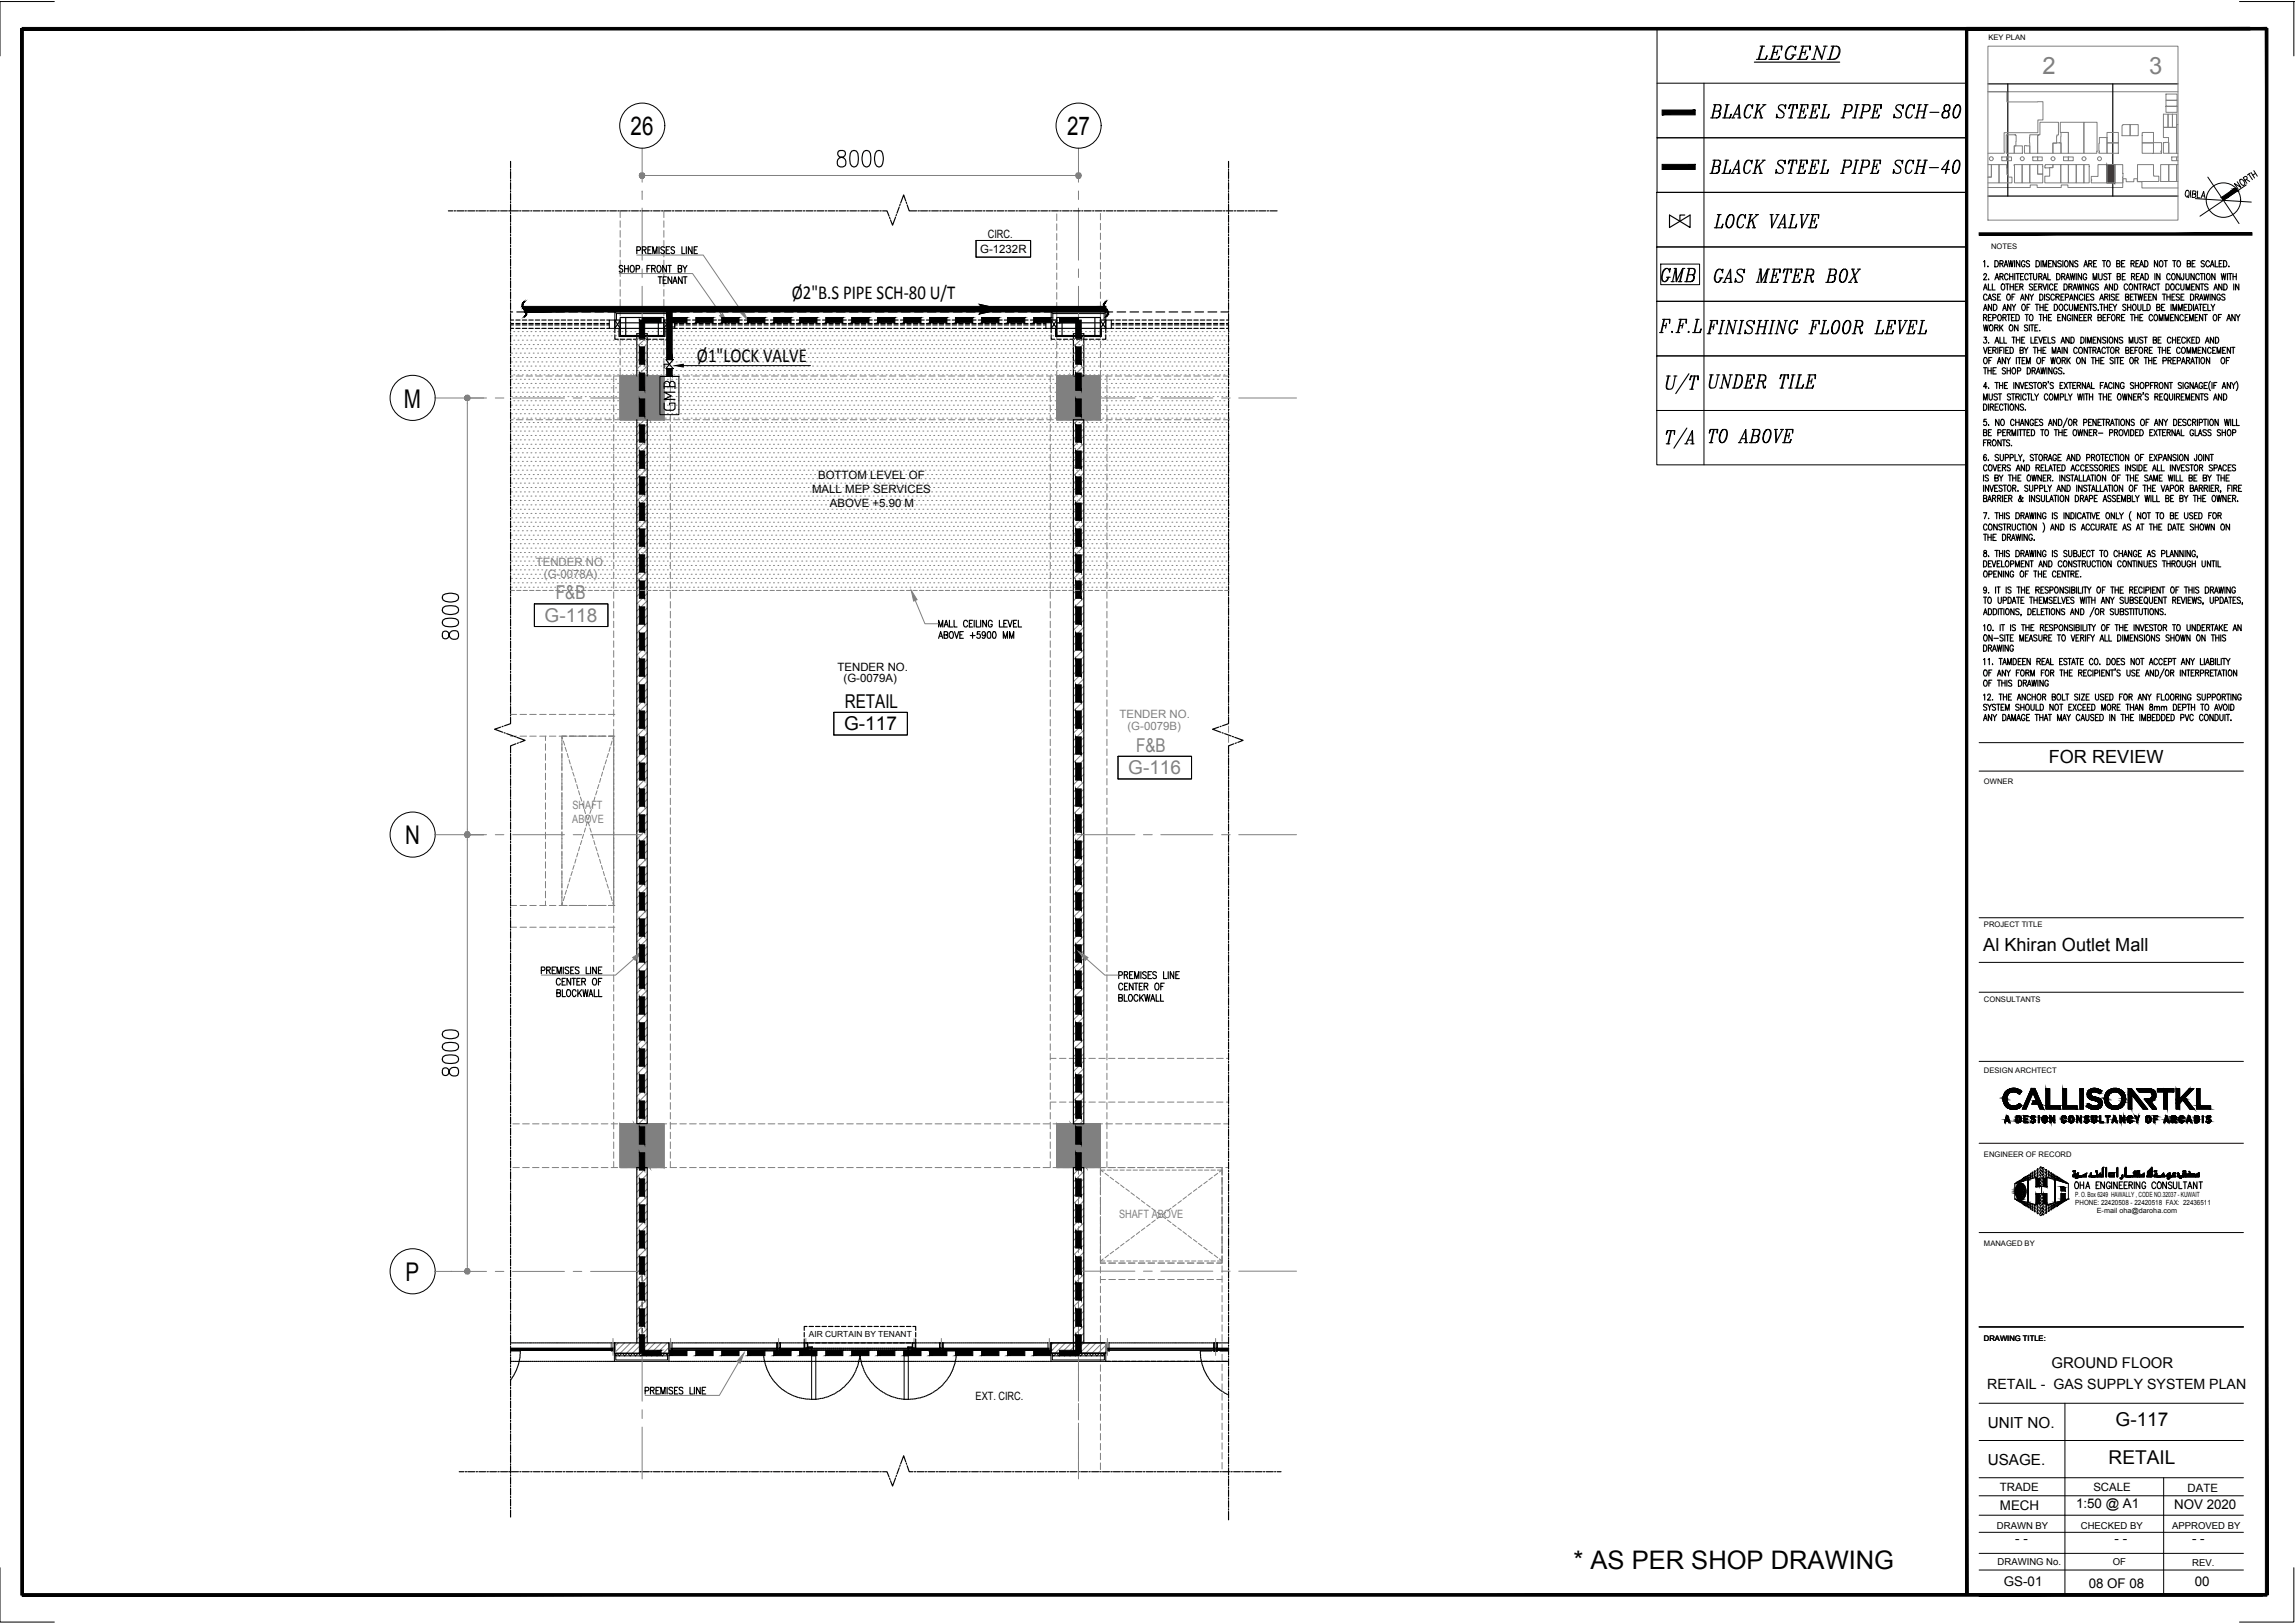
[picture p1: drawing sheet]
<svg xmlns="http://www.w3.org/2000/svg" width="420mm" height="297mm" viewBox="0 0 420 297" stroke-linecap="round" stroke-linejoin="round" font-family="sans-serif">
<defs><g id="words">
<text font-size="7.5" x="303.7" y="73.4">U/T</text>
<g font-size="5.7">
<text x="311.9" y="22.9">BLACK STEEL PIPE SCH-80</text>
<text x="312.6" y="43">LOCK VALVE</text>
<text x="303" y="52.9">GMB</text>
<text x="312.6" y="52.9">GAS METER BOX</text>
<text x="311.9" y="72.3">UNDER TILE</text>
<text x="311.9" y="82.2">TO ABOVE</text>
</g>
<g font-size="5.3">
<text x="311.9" y="32.8">BLACK STEEL PIPE SCH-40</text>
<text x="124.5" y="76.2" transform="rotate(-90 124.5 76.2)">GMB</text>
</g>
<g font-size="4.7">
<text x="115.4" y="24.8">26</text>
<text x="195.4" y="24.8">27</text>
<text x="74" y="74.6">M</text>
<text x="74.2" y="154.5">N</text>
<text x="74.3" y="234.5">P</text>
<text x="288.1" y="287.1">* AS PER SHOP DRAWING</text>
</g>
<g font-size="4.4" fill="#808080">
<text x="373.9" y="13.5">2</text>
<text x="393.5" y="13.5">3</text>
</g>
<g font-size="3.6">
<text x="144.9" y="54.7">Ø2&quot;B.S PIPE SCH-80 U/T</text>
<text x="127.6" y="66.3">Ø1&quot;LOCK VALVE</text>
</g>
<g font-size="3.5" fill="#808080">
<text x="99.7" y="113.9">G-118</text>
<text x="101.8" y="109.7">F&amp;B</text>
<text x="208" y="137.6">F&amp;B</text>
<text x="206.5" y="141.7">G-116</text>
</g>
<g font-size="3.5">
<text x="154.6" y="129.5">RETAIL</text>
<text x="154.5" y="133.7">G-117</text>
<text x="387.3" y="261.1">G-117</text>
<text x="386" y="267.9">RETAIL</text>
</g>
<g font-size="3.3">
<text x="375.1" y="139.6">FOR REVIEW</text>
<text x="363.1" y="174.1">Al Khiran Outlet Mall</text>
</g>
<g font-size="2.8">
<text x="363.9" y="261.3">UNIT NO.</text>
<text x="363.9" y="268.1">USAGE.</text>
</g>
<text font-size="2.7" x="375.6" y="250.4">GROUND FLOOR</text>
<text font-size="2.6" x="363.8" y="254.2">RETAIL - GAS SUPPLY SYSTEM PLAN</text>
<g font-size="2.4">
<text x="380.1" y="276">1:50 @ A1</text>
<text x="366.1" y="276.4">MECH</text>
<text x="398" y="276.2">NOV 2020</text>
<text x="368.9" y="282.4">- -</text>
<text x="387.1" y="282.3">- -</text>
<text x="401.3" y="282.3">- -</text>
<text x="366.9" y="290.2">GS-01</text>
<text x="382.4" y="290.6">08 OF 08</text>
<text x="401.8" y="290.2">00</text>
</g>
<g font-size="2.1">
<text x="179.5" y="46.3">G-1232R</text>
<text x="180.8" y="43.6">CIRC.</text>
<text x="149.8" y="87.7">BOTTOM LEVEL OF</text>
<text x="148.7" y="90.2">MALL MEP SERVICES</text>
<text x="151.9" y="92.7">ABOVE +5.90 M</text>
<text x="153.3" y="122.8">TENDER NO.</text>
<text x="154.4" y="124.8">(G-0079A)</text>
<text x="178.6" y="256.2">EXT. CIRC.</text>
<text x="366.1" y="273">TRADE</text>
<text x="383.2" y="273">SCALE</text>
<text x="400.5" y="273">DATE</text>
</g>
<g font-size="2.1" fill="#808080">
<text x="98.1" y="103.5">TENDER NO.</text>
<text x="99.6" y="105.8">(G-0078A)</text>
<text x="204.9" y="131.4">TENDER NO.</text>
<text x="206.4" y="133.6">(G-0079B)</text>
<text x="104.8" y="148.1">SHAFT</text>
<text x="104.8" y="150.6">ABOVE</text>
<text x="204.9" y="223">SHAFT ABOVE</text>
</g>
<g font-size="1.7">
<text x="365.6" y="279.8">DRAWN BY</text>
<text x="381" y="279.8">CHECKED BY</text>
<text x="397.7" y="279.8">APPROVED BY</text>
<text x="365.7" y="286.5">DRAWING No.</text>
<text x="386.8" y="286.5">OF</text>
<text x="401.4" y="286.6">REV.</text>
</g>
<text font-size="1.5" x="148.1" y="244.8">AIR CURTAIN BY TENANT</text>
<g font-size="1.4">
<text x="364" y="7.4">KEY PLAN</text>
<text x="364.5" y="45.6">NOTES</text>
<text x="363.2" y="143.5">OWNER</text>
<text x="363.2" y="169.7">PROJECT TITLE</text>
<text x="363.2" y="183.3">CONSULTANTS</text>
<text x="363.2" y="196.4">DESIGN ARCHTECT</text>
<text x="363.2" y="211.7">ENGINEER OF RECORD</text>
<text x="363.2" y="228.1">MANAGED BY</text>
<text x="363.2" y="245.3">DRAWING TITLE:</text>
</g>
<g font-size="1.3">
<text x="379.9" y="219.1">P. O. Box 6249 HAWALLY , CODE NO.32037 - KUWAIT</text>
<text x="379.9" y="220.6">PHONE: 22420508 - 22420518 FAX: 22436511</text>
<text x="383.9" y="221.9">E-mail oha@daroha.com</text>
</g>
</g></defs>
<!-- layer: A-HIDDEN -->
<g fill="none" stroke="#808080" stroke-width=".18">
<path d="M93.6 61.5h.1M93.6 63.1h.1M93.6 64.6h.1M93.6 66.2h.1M93.6 67.8h.1M93.6 69.4h.1M93.6 71h.1M93.6 72.6h.1M93.6 74.2h.1M93.6 75.7h.1M93.6 77.3h.1M93.6 78.9h.1"/>
<path d="M94.1 60.7h.1M94.1 62.3h.1M94.1 63.8h.1M94.1 65.4h.1M94.1 67h.1M94.1 68.6h.1M94.1 70.2h.1M94.1 71.8h.1M94.1 73.3h.1M94.1 75h.1M94.1 76.5h.1M94.1 78.1h.1"/>
<path d="M94.1 79.7h.1M94.4 61.5h.1M94.4 63.1h.1M94.4 64.6h.1M94.4 66.2h.1M94.4 67.8h.1M94.4 69.4h.1M94.4 71h.1M94.4 72.6h.1M94.4 74.2h.1M94.4 75.7h.1M94.4 77.3h.1"/>
<path d="M94.4 78.9h.1M94.8 60.7h.1M94.8 62.3h.1M94.8 63.8h.1M94.8 65.4h.1M94.8 67h.1M94.8 68.6h.1M94.8 70.2h.1M94.8 71.8h.1M94.8 73.3h.1M94.8 75h.1M94.8 76.5h.1"/>
<path d="M94.8 78.1h.1M94.8 79.7h.1M95.2 61.5h.1M95.2 63.1h.1M95.2 64.6h.1M95.2 66.2h.1M95.2 67.8h.1M95.2 69.4h.1M95.2 71h.1M95.2 72.6h.1M95.2 74.2h.1M95.2 75.7h.1"/>
<path d="M95.2 77.3h.1M95.2 78.9h.1M95.6 60.7h.1M95.6 62.3h.1M95.6 63.8h.1M95.6 65.4h.1M95.6 67h.1M95.6 68.6h.1M95.6 70.2h.1M95.6 71.8h.1M95.6 73.3h.1M95.6 75h.1"/>
<path d="M95.6 76.5h.1M95.6 78.1h.1M95.6 79.7h.1M96 61.5h.1M96 63.1h.1M96 64.6h.1M96 66.2h.1M96 67.8h.1M96 69.4h.1M96 71h.1M96 72.6h.1M96 74.2h.1"/>
<path d="M96 75.7h.1M96 77.3h.1M96 78.9h.1M96.4 60.7h.1M96.4 62.3h.1M96.4 63.8h.1M96.4 65.4h.1M96.4 67h.1M96.4 68.6h.1M96.4 70.2h.1M96.4 71.8h.1M96.4 73.3h.1"/>
<path d="M96.4 75h.1M96.4 76.5h.1M96.4 78.1h.1M96.4 79.7h.1M96.8 61.5h.1M96.8 63.1h.1M96.8 64.6h.1M96.8 66.2h.1M96.8 67.8h.1M96.8 69.4h.1M96.8 71h.1M96.8 72.6h.1"/>
<path d="M96.8 74.2h.1M96.8 75.7h.1M96.8 77.3h.1M96.8 78.9h.1M97.2 60.7h.1M97.2 62.3h.1M97.2 63.8h.1M97.2 65.4h.1M97.2 67h.1M97.2 68.6h.1M97.2 70.2h.1M97.2 71.8h.1"/>
<path d="M97.2 73.3h.1M97.2 75h.1M97.2 76.5h.1M97.2 78.1h.1M97.2 79.7h.1M97.6 61.5h.1M97.6 63.1h.1M97.6 64.6h.1M97.6 66.2h.1M97.6 67.8h.1M97.6 69.4h.1M97.6 71h.1"/>
<path d="M97.6 72.6h.1M97.6 74.2h.1M97.6 75.7h.1M97.6 77.3h.1M97.6 78.9h.1M98 60.7h.1M98 62.3h.1M98 63.8h.1M98 65.4h.1M98 67h.1M98 68.6h.1M98 70.2h.1"/>
<path d="M98 71.8h.1M98 73.3h.1M98 75h.1M98 76.5h.1M98 78.1h.1M98 79.7h.1M98.4 61.5h.1M98.4 63.1h.1M98.4 64.6h.1M98.4 66.2h.1M98.4 67.8h.1M98.4 69.4h.1"/>
<path d="M98.4 71h.1M98.4 72.6h.1M98.4 74.2h.1M98.4 75.7h.1M98.4 77.3h.1M98.4 78.9h.1M98.8 60.7h.1M98.8 62.3h.1M98.8 63.8h.1M98.8 65.4h.1M98.8 67h.1M98.8 68.6h.1"/>
<path d="M98.8 70.2h.1M98.8 71.8h.1M98.8 73.3h.1M98.8 75h.1M98.8 76.5h.1M98.8 78.1h.1M98.8 79.7h.1M99.2 61.5h.1M99.2 63.1h.1M99.2 64.6h.1M99.2 66.2h.1M99.2 67.8h.1"/>
<path d="M99.2 69.4h.1M99.2 71h.1M99.2 72.6h.1M99.2 74.2h.1M99.2 75.7h.1M99.2 77.3h.1M99.2 78.9h.1M99.6 60.7h.1M99.6 62.3h.1M99.6 63.8h.1M99.6 65.4h.1M99.6 67h.1"/>
<path d="M99.6 68.6h.1M99.6 70.2h.1M99.6 71.8h.1M99.6 73.3h.1M99.6 75h.1M99.6 76.5h.1M99.6 78.1h.1M99.6 79.7h.1M100 61.5h.1M100 63.1h.1M100 64.6h.1M100 66.2h.1"/>
<path d="M100 67.8h.1M100 69.4h.1M100 71h.1M100 72.6h.1M100 74.2h.1M100 75.7h.1M100 77.3h.1M100 78.9h.1M100.4 60.7h.1M100.4 62.3h.1M100.4 63.8h.1M100.4 65.4h.1"/>
<path d="M100.4 67h.1M100.4 68.6h.1M100.4 70.2h.1M100.4 71.8h.1M100.4 73.3h.1M100.4 75h.1M100.4 76.5h.1M100.4 78.1h.1M100.4 79.7h.1M100.8 61.5h.1M100.8 63.1h.1M100.8 64.6h.1"/>
<path d="M100.8 66.2h.1M100.8 67.8h.1M100.8 69.4h.1M100.8 71h.1M100.8 72.6h.1M100.8 74.2h.1M100.8 75.7h.1M100.8 77.3h.1M100.8 78.9h.1M101.2 60.7h.1M101.2 62.3h.1M101.2 63.8h.1"/>
<path d="M101.2 65.4h.1M101.2 67h.1M101.2 68.6h.1M101.2 70.2h.1M101.2 71.8h.1M101.2 73.3h.1M101.2 75h.1M101.2 76.5h.1M101.2 78.1h.1M101.2 79.7h.1M101.6 61.5h.1M101.6 63.1h.1"/>
<path d="M101.6 64.6h.1M101.6 66.2h.1M101.6 67.8h.1M101.6 69.4h.1M101.6 71h.1M101.6 72.6h.1M101.6 74.2h.1M101.6 75.7h.1M101.6 77.3h.1M101.6 78.9h.1M102 60.7h.1M102 62.3h.1"/>
<path d="M102 63.8h.1M102 65.4h.1M102 67h.1M102 68.6h.1M102 70.2h.1M102 71.8h.1M102 73.3h.1M102 75h.1M102 76.5h.1M102 78.1h.1M102 79.7h.1M102.4 61.5h.1"/>
<path d="M102.4 63.1h.1M102.4 64.6h.1M102.4 66.2h.1M102.4 67.8h.1M102.4 69.4h.1M102.4 71h.1M102.4 72.6h.1M102.4 74.2h.1M102.4 75.7h.1M102.4 77.3h.1M102.4 78.9h.1M102.8 60.7h.1"/>
<path d="M102.8 62.3h.1M102.8 63.8h.1M102.8 65.4h.1M102.8 67h.1M102.8 68.6h.1M102.8 70.2h.1M102.8 71.8h.1M102.8 73.3h.1M102.8 75h.1M102.8 76.5h.1M102.8 78.1h.1M102.8 79.7h.1"/>
<path d="M103.2 61.5h.1M103.2 63.1h.1M103.2 64.6h.1M103.2 66.2h.1M103.2 67.8h.1M103.2 69.4h.1M103.2 71h.1M103.2 72.6h.1M103.2 74.2h.1M103.2 75.7h.1M103.2 77.3h.1M103.2 78.9h.1"/>
<path d="M103.5 60.7h.1M103.5 62.3h.1M103.5 63.8h.1M103.5 65.4h.1M103.5 67h.1M103.5 68.6h.1M103.5 70.2h.1M103.5 71.8h.1M103.5 73.3h.1M103.5 75h.1M103.5 76.5h.1M103.5 78.1h.1"/>
<path d="M103.5 79.7h.1M104 61.5h.1M104 63.1h.1M104 64.6h.1M104 66.2h.1M104 67.8h.1M104 69.4h.1M104 71h.1M104 72.6h.1M104 74.2h.1M104 75.7h.1M104 77.3h.1"/>
<path d="M104 78.9h.1M104.4 60.7h.1M104.4 62.3h.1M104.4 63.8h.1M104.4 65.4h.1M104.4 67h.1M104.4 68.6h.1M104.4 70.2h.1M104.4 71.8h.1M104.4 73.3h.1M104.4 75h.1M104.4 76.5h.1"/>
<path d="M104.4 78.1h.1M104.4 79.7h.1M104.7 61.5h.1M104.7 63.1h.1M104.7 64.6h.1M104.7 66.2h.1M104.7 67.8h.1M104.7 69.4h.1M104.7 71h.1M104.7 72.6h.1M104.7 74.2h.1M104.7 75.7h.1"/>
<path d="M104.7 77.3h.1M104.7 78.9h.1M105.2 60.7h.1M105.2 62.3h.1M105.2 63.8h.1M105.2 65.4h.1M105.2 67h.1M105.2 68.6h.1M105.2 70.2h.1M105.2 71.8h.1M105.2 73.3h.1M105.2 75h.1"/>
<path d="M105.2 76.5h.1M105.2 78.1h.1M105.2 79.7h.1M105.5 61.5h.1M105.5 63.1h.1M105.5 64.6h.1M105.5 66.2h.1M105.5 67.8h.1M105.5 69.4h.1M105.5 71h.1M105.5 72.6h.1M105.5 74.2h.1"/>
<path d="M105.5 75.7h.1M105.5 77.3h.1M105.5 78.9h.1M105.9 60.7h.1M105.9 62.3h.1M105.9 63.8h.1M105.9 65.4h.1M105.9 67h.1M105.9 68.6h.1M105.9 70.2h.1M105.9 71.8h.1M105.9 73.3h.1"/>
<path d="M105.9 75h.1M105.9 76.5h.1M105.9 78.1h.1M105.9 79.7h.1M106.3 61.5h.1M106.3 63.1h.1M106.3 64.6h.1M106.3 66.2h.1M106.3 67.8h.1M106.3 69.4h.1M106.3 71h.1M106.3 72.6h.1"/>
<path d="M106.3 74.2h.1M106.3 75.7h.1M106.3 77.3h.1M106.3 78.9h.1M106.7 60.7h.1M106.7 62.3h.1M106.7 63.8h.1M106.7 65.4h.1M106.7 67h.1M106.7 68.6h.1M106.7 70.2h.1M106.7 71.8h.1"/>
<path d="M106.7 73.3h.1M106.7 75h.1M106.7 76.5h.1M106.7 78.1h.1M106.7 79.7h.1M107.1 61.5h.1M107.1 63.1h.1M107.1 64.6h.1M107.1 66.2h.1M107.1 67.8h.1M107.1 69.4h.1M107.1 71h.1"/>
<path d="M107.1 72.6h.1M107.1 74.2h.1M107.1 75.7h.1M107.1 77.3h.1M107.1 78.9h.1M107.5 60.7h.1M107.5 62.3h.1M107.5 63.8h.1M107.5 65.4h.1M107.5 67h.1M107.5 68.6h.1M107.5 70.2h.1"/>
<path d="M107.5 71.8h.1M107.5 73.3h.1M107.5 75h.1M107.5 76.5h.1M107.5 78.1h.1M107.5 79.7h.1M107.9 61.5h.1M107.9 63.1h.1M107.9 64.6h.1M107.9 66.2h.1M107.9 67.8h.1M107.9 69.4h.1"/>
<path d="M107.9 71h.1M107.9 72.6h.1M107.9 74.2h.1M107.9 75.7h.1M107.9 77.3h.1M107.9 78.9h.1M108.3 60.7h.1M108.3 62.3h.1M108.3 63.8h.1M108.3 65.4h.1M108.3 67h.1M108.3 68.6h.1"/>
<path d="M108.3 70.2h.1M108.3 71.8h.1M108.3 73.3h.1M108.3 75h.1M108.3 76.5h.1M108.3 78.1h.1M108.3 79.7h.1M108.7 61.5h.1M108.7 63.1h.1M108.7 64.6h.1M108.7 66.2h.1M108.7 67.8h.1"/>
<path d="M108.7 69.4h.1M108.7 71h.1M108.7 72.6h.1M108.7 74.2h.1M108.7 75.7h.1M108.7 77.3h.1M108.7 78.9h.1M109.1 60.7h.1M109.1 62.3h.1M109.1 63.8h.1M109.1 65.4h.1M109.1 67h.1"/>
<path d="M109.1 68.6h.1M109.1 70.2h.1M109.1 71.8h.1M109.1 73.3h.1M109.1 75h.1M109.1 76.5h.1M109.1 78.1h.1M109.1 79.7h.1M109.5 61.5h.1M109.5 63.1h.1M109.5 64.6h.1M109.5 66.2h.1"/>
<path d="M109.5 67.8h.1M109.5 69.4h.1M109.5 71h.1M109.5 72.6h.1M109.5 74.2h.1M109.5 75.7h.1M109.5 77.3h.1M109.5 78.9h.1M109.9 60.7h.1M109.9 62.3h.1M109.9 63.8h.1M109.9 65.4h.1"/>
<path d="M109.9 67h.1M109.9 68.6h.1M109.9 70.2h.1M109.9 71.8h.1M109.9 73.3h.1M109.9 75h.1M109.9 76.5h.1M109.9 78.1h.1M109.9 79.7h.1M110.3 61.5h.1M110.3 63.1h.1M110.3 64.6h.1"/>
<path d="M110.3 66.2h.1M110.3 67.8h.1M110.3 69.4h.1M110.3 71h.1M110.3 72.6h.1M110.3 74.2h.1M110.3 75.7h.1M110.3 77.3h.1M110.3 78.9h.1M110.7 60.7h.1M110.7 62.3h.1M110.7 63.8h.1"/>
<path d="M110.7 65.4h.1M110.7 67h.1M110.7 68.6h.1M110.7 70.2h.1M110.7 71.8h.1M110.7 73.3h.1M110.7 75h.1M110.7 76.5h.1M110.7 78.1h.1M110.7 79.7h.1M111.1 61.5h.1M111.1 63.1h.1"/>
<path d="M111.1 64.6h.1M111.1 66.2h.1M111.1 67.8h.1M111.1 69.4h.1M111.1 71h.1M111.1 72.6h.1M111.1 74.2h.1M111.1 75.7h.1M111.1 77.3h.1M111.1 78.9h.1M111.5 60.7h.1M111.5 62.3h.1"/>
<path d="M111.5 63.8h.1M111.5 65.4h.1M111.5 67h.1M111.5 68.6h.1M111.5 70.2h.1M111.5 71.8h.1M111.5 73.3h.1M111.5 75h.1M111.5 76.5h.1M111.5 78.1h.1M111.5 79.7h.1M111.9 61.5h.1"/>
<path d="M111.9 63.1h.1M111.9 64.6h.1M111.9 66.2h.1M111.9 67.8h.1M111.9 69.4h.1M111.9 71h.1M111.9 72.6h.1M111.9 74.2h.1M111.9 75.7h.1M111.9 77.3h.1M111.9 78.9h.1M112.3 60.7h.1"/>
<path d="M112.3 62.3h.1M112.3 63.8h.1M112.3 65.4h.1M112.3 67h.1M112.3 68.6h.1M112.3 70.2h.1M112.3 71.8h.1M112.3 73.3h.1M112.3 75h.1M112.3 76.5h.1M112.3 78.1h.1M112.3 79.7h.1"/>
<path d="M112.7 61.5h.1M112.7 63.1h.1M112.7 64.6h.1M112.7 66.2h.1M112.7 67.8h.1M112.7 69.4h.1M112.7 71h.1M112.7 72.6h.1M112.7 74.2h.1M112.7 75.7h.1M112.7 77.3h.1M112.7 78.9h.1"/>
<path d="M113.1 60.7h.1M113.1 62.3h.1M113.1 63.8h.1M113.1 65.4h.1M113.1 67h.1M113.1 68.6h.1M113.1 70.2h.1M113.1 71.8h.1M113.1 73.3h.1M113.1 75h.1M113.1 76.5h.1M113.1 78.1h.1"/>
<path d="M113.1 79.7h.1M113.5 61.5h.1M113.5 63.1h.1M113.5 64.6h.1M113.5 66.2h.1M113.5 67.8h.1M113.5 69.4h.1M113.5 71h.1M113.5 72.6h.1M113.5 74.2h.1M113.5 75.7h.1M113.5 77.3h.1"/>
<path d="M113.5 78.9h.1M113.9 60.7h.1M113.9 62.3h.1M113.9 63.8h.1M113.9 65.4h.1M113.9 67h.1M113.9 68.6h.1M113.9 70.2h.1M113.9 71.8h.1M113.9 73.3h.1M113.9 75h.1M113.9 76.5h.1"/>
<path d="M113.9 78.1h.1M113.9 79.7h.1M114.3 61.5h.1M114.3 63.1h.1M114.3 64.6h.1M114.3 66.2h.1M114.3 67.8h.1M114.3 69.4h.1M114.3 71h.1M114.3 72.6h.1M114.3 74.2h.1M114.3 75.7h.1"/>
<path d="M114.3 77.3h.1M114.3 78.9h.1M114.6 60.7h.1M114.6 62.3h.1M114.6 63.8h.1M114.6 65.4h.1M114.6 67h.1M114.6 68.6h.1M114.6 70.2h.1M114.6 71.8h.1M114.6 73.3h.1M114.6 75h.1"/>
<path d="M114.6 76.5h.1M114.6 78.1h.1M114.6 79.7h.1M115.1 61.5h.1M115.1 63.1h.1M115.1 64.6h.1M115.1 66.2h.1M115.1 67.8h.1M115.1 69.4h.1M115.1 71h.1M115.1 72.6h.1M115.1 74.2h.1"/>
<path d="M115.1 75.7h.1M115.1 77.3h.1M115.1 78.9h.1M115.4 60.7h.1M115.4 62.3h.1M115.4 63.8h.1M115.4 65.4h.1M115.4 67h.1M115.4 68.6h.1M115.4 70.2h.1M115.4 71.8h.1M115.4 73.3h.1"/>
<path d="M115.4 75h.1M115.4 76.5h.1M115.4 78.1h.1M115.4 79.7h.1M115.9 61.5h.1M115.9 63.1h.1M115.9 64.6h.1M115.9 66.2h.1M115.9 67.8h.1M115.9 69.4h.1M115.9 71h.1M115.9 72.6h.1"/>
<path d="M115.9 74.2h.1M115.9 75.7h.1M115.9 77.3h.1M115.9 78.9h.1M116.2 60.7h.1M116.2 62.3h.1M116.2 63.8h.1M116.2 65.4h.1M116.2 67h.1M116.2 68.6h.1M116.2 70.2h.1M116.2 71.8h.1"/>
<path d="M116.2 73.3h.1M116.2 75h.1M116.2 76.5h.1M116.2 78.1h.1M116.2 79.7h.1M116.6 61.5h.1M116.6 63.1h.1M116.6 64.6h.1M116.6 66.2h.1M116.6 67.8h.1M116.6 69.4h.1M116.6 71h.1"/>
<path d="M116.6 72.6h.1M116.6 74.2h.1M116.6 75.7h.1M116.6 77.3h.1M116.6 78.9h.1M117.1 60.7h.1M117.1 62.3h.1M117.1 63.8h.1M117.1 65.4h.1M117.1 67h.1M117.1 68.6h.1M117.1 70.2h.1"/>
<path d="M117.1 71.8h.1M117.1 73.3h.1M117.1 75h.1M117.1 76.5h.1M117.1 78.1h.1M117.1 79.7h.1M117.4 61.5h.1M117.4 63.1h.1M117.4 64.6h.1M117.4 66.2h.1M117.4 67.8h.1M117.4 69.4h.1"/>
<path d="M117.4 71h.1M117.4 72.6h.1M117.4 74.2h.1M117.4 75.7h.1M117.4 77.3h.1M117.4 78.9h.1M117.8 60.7h.1M117.8 62.3h.1M117.8 63.8h.1M117.8 65.4h.1M117.8 67h.1M117.8 68.6h.1"/>
<path d="M117.8 70.2h.1M117.8 71.8h.1M117.8 73.3h.1M117.8 75h.1M117.8 76.5h.1M117.8 78.1h.1M117.8 79.7h.1M118.2 61.5h.1M118.2 63.1h.1M118.2 64.6h.1M118.2 66.2h.1M118.2 67.8h.1"/>
<path d="M118.2 69.4h.1M118.2 71h.1M118.2 72.6h.1M118.2 74.2h.1M118.2 75.7h.1M118.2 77.3h.1M118.2 78.9h.1M118.6 60.7h.1M118.6 62.3h.1M118.6 63.8h.1M118.6 65.4h.1M118.6 78.1h.1"/>
<path d="M118.6 79.7h.1M119 61.5h.1M119 63.1h.1M119 64.6h.1M119 66.2h.1M119 78.9h.1M119.4 60.7h.1M119.4 62.3h.1M119.4 63.8h.1M119.4 65.4h.1M119.4 78.1h.1M119.4 79.7h.1"/>
<path d="M119.8 61.5h.1M119.8 63.1h.1M119.8 64.6h.1M119.8 66.2h.1M119.8 78.9h.1M120.2 60.7h.1M120.2 62.3h.1M120.2 63.8h.1M120.2 65.4h.1M120.2 78.1h.1M120.2 79.7h.1M120.6 61.5h.1"/>
<path d="M120.6 63.1h.1M120.6 64.6h.1M120.6 66.2h.1M120.6 78.9h.1M121 60.7h.1M121 62.3h.1M121 63.8h.1M121 65.4h.1M121 78.1h.1M121 79.7h.1M121.4 61.5h.1M121.4 63.1h.1"/>
<path d="M121.4 64.6h.1M121.4 66.2h.1M121.4 78.9h.1M121.8 60.7h.1M121.8 62.3h.1M121.8 63.8h.1M121.8 65.4h.1M121.8 78.1h.1M121.8 79.7h.1M122.2 61.5h.1M122.2 63.1h.1M122.2 64.6h.1"/>
<path d="M122.2 66.2h.1M122.2 78.9h.1M122.6 60.7h.1M122.6 62.3h.1M122.6 63.8h.1M122.6 65.4h.1M122.6 78.1h.1M122.6 79.7h.1M123 61.5h.1M123 63.1h.1M123 64.6h.1M123 66.2h.1"/>
<path d="M123 78.9h.1M123.4 60.7h.1M123.4 62.3h.1M123.4 63.8h.1M123.4 65.4h.1M123.4 78.1h.1M123.4 79.7h.1M123.8 61.5h.1M123.8 63.1h.1M123.8 64.6h.1M123.8 66.2h.1M123.8 78.9h.1"/>
<path d="M124.2 60.7h.1M124.2 62.3h.1M124.2 63.8h.1M124.2 65.4h.1M124.2 78.1h.1M124.2 79.7h.1M124.6 61.5h.1M124.6 63.1h.1M124.6 64.6h.1M124.6 66.2h.1M124.6 78.9h.1M125 60.7h.1"/>
<path d="M125 62.3h.1M125 63.8h.1M125 65.4h.1M125 78.1h.1M125 79.7h.1M125.3 61.5h.1M125.3 63.1h.1M125.3 64.6h.1M125.3 66.2h.1M125.3 78.9h.1M125.8 60.7h.1M125.8 62.3h.1"/>
<path d="M125.8 63.8h.1M125.8 65.4h.1M125.8 78.1h.1M125.8 79.7h.1M126.2 61.5h.1M126.2 63.1h.1M126.2 64.6h.1M126.2 66.2h.1M126.2 78.9h.1M126.5 60.7h.1M126.5 62.3h.1M126.5 63.8h.1"/>
<path d="M126.5 65.4h.1M126.5 67h.1M126.5 68.6h.1M126.5 70.2h.1M126.5 71.8h.1M126.5 73.3h.1M126.5 75h.1M126.5 76.5h.1M126.5 78.1h.1M126.5 79.7h.1M127 61.5h.1M127 63.1h.1"/>
<path d="M127 64.6h.1M127 66.2h.1M127 67.8h.1M127 69.4h.1M127 71h.1M127 72.6h.1M127 74.2h.1M127 75.7h.1M127 77.3h.1M127 78.9h.1M127.3 60.7h.1M127.3 62.3h.1"/>
<path d="M127.3 63.8h.1M127.3 65.4h.1M127.3 67h.1M127.3 68.6h.1M127.3 70.2h.1M127.3 71.8h.1M127.3 73.3h.1M127.3 75h.1M127.3 76.5h.1M127.3 78.1h.1M127.3 79.7h.1M127.8 61.5h.1"/>
<path d="M127.8 63.1h.1M127.8 64.6h.1M127.8 66.2h.1M127.8 67.8h.1M127.8 69.4h.1M127.8 71h.1M127.8 72.6h.1M127.8 74.2h.1M127.8 75.7h.1M127.8 77.3h.1M127.8 78.9h.1M128.1 60.7h.1"/>
<path d="M128.1 62.3h.1M128.1 63.8h.1M128.1 65.4h.1M128.1 67h.1M128.1 68.6h.1M128.1 70.2h.1M128.1 71.8h.1M128.1 73.3h.1M128.1 75h.1M128.1 76.5h.1M128.1 78.1h.1M128.1 79.7h.1"/>
<path d="M128.5 61.5h.1M128.5 63.1h.1M128.5 64.6h.1M128.5 66.2h.1M128.5 67.8h.1M128.5 69.4h.1M128.5 71h.1M128.5 72.6h.1M128.5 74.2h.1M128.5 75.7h.1M128.5 77.3h.1M128.5 78.9h.1"/>
<path d="M128.9 60.7h.1M128.9 62.3h.1M128.9 63.8h.1M128.9 65.4h.1M128.9 67h.1M128.9 68.6h.1M128.9 70.2h.1M128.9 71.8h.1M128.9 73.3h.1M128.9 75h.1M128.9 76.5h.1M128.9 78.1h.1"/>
<path d="M128.9 79.7h.1M129.3 61.5h.1M129.3 63.1h.1M129.3 64.6h.1M129.3 66.2h.1M129.3 67.8h.1M129.3 69.4h.1M129.3 71h.1M129.3 72.6h.1M129.3 74.2h.1M129.3 75.7h.1M129.3 77.3h.1"/>
<path d="M129.3 78.9h.1M129.7 60.7h.1M129.7 62.3h.1M129.7 63.8h.1M129.7 65.4h.1M129.7 67h.1M129.7 68.6h.1M129.7 70.2h.1M129.7 71.8h.1M129.7 73.3h.1M129.7 75h.1M129.7 76.5h.1"/>
<path d="M129.7 78.1h.1M129.7 79.7h.1M130.1 61.5h.1M130.1 63.1h.1M130.1 64.6h.1M130.1 66.2h.1M130.1 67.8h.1M130.1 69.4h.1M130.1 71h.1M130.1 72.6h.1M130.1 74.2h.1M130.1 75.7h.1"/>
<path d="M130.1 77.3h.1M130.1 78.9h.1M130.5 60.7h.1M130.5 62.3h.1M130.5 63.8h.1M130.5 65.4h.1M130.5 67h.1M130.5 68.6h.1M130.5 70.2h.1M130.5 71.8h.1M130.5 73.3h.1M130.5 75h.1"/>
<path d="M130.5 76.5h.1M130.5 78.1h.1M130.5 79.7h.1M130.9 61.5h.1M130.9 63.1h.1M130.9 64.6h.1M130.9 66.2h.1M130.9 67.8h.1M130.9 69.4h.1M130.9 71h.1M130.9 72.6h.1M130.9 74.2h.1"/>
<path d="M130.9 75.7h.1M130.9 77.3h.1M130.9 78.9h.1M131.3 60.7h.1M131.3 62.3h.1M131.3 63.8h.1M131.3 65.4h.1M131.3 67h.1M131.3 68.6h.1M131.3 70.2h.1M131.3 71.8h.1M131.3 73.3h.1"/>
<path d="M131.3 75h.1M131.3 76.5h.1M131.3 78.1h.1M131.3 79.7h.1M131.7 61.5h.1M131.7 63.1h.1M131.7 64.6h.1M131.7 66.2h.1M131.7 67.8h.1M131.7 69.4h.1M131.7 71h.1M131.7 72.6h.1"/>
<path d="M131.7 74.2h.1M131.7 75.7h.1M131.7 77.3h.1M131.7 78.9h.1M132.1 60.7h.1M132.1 62.3h.1M132.1 63.8h.1M132.1 65.4h.1M132.1 67h.1M132.1 68.6h.1M132.1 70.2h.1M132.1 71.8h.1"/>
<path d="M132.1 73.3h.1M132.1 75h.1M132.1 76.5h.1M132.1 78.1h.1M132.1 79.7h.1M132.5 61.5h.1M132.5 63.1h.1M132.5 64.6h.1M132.5 66.2h.1M132.5 67.8h.1M132.5 69.4h.1M132.5 71h.1"/>
<path d="M132.5 72.6h.1M132.5 74.2h.1M132.5 75.7h.1M132.5 77.3h.1M132.5 78.9h.1M132.9 60.7h.1M132.9 62.3h.1M132.9 63.8h.1M132.9 65.4h.1M132.9 67h.1M132.9 68.6h.1M132.9 70.2h.1"/>
<path d="M132.9 71.8h.1M132.9 73.3h.1M132.9 75h.1M132.9 76.5h.1M132.9 78.1h.1M132.9 79.7h.1M133.3 61.5h.1M133.3 63.1h.1M133.3 64.6h.1M133.3 66.2h.1M133.3 67.8h.1M133.3 69.4h.1"/>
<path d="M133.3 71h.1M133.3 72.6h.1M133.3 74.2h.1M133.3 75.7h.1M133.3 77.3h.1M133.3 78.9h.1M133.7 60.7h.1M133.7 62.3h.1M133.7 63.8h.1M133.7 65.4h.1M133.7 67h.1M133.7 68.6h.1"/>
<path d="M133.7 70.2h.1M133.7 71.8h.1M133.7 73.3h.1M133.7 75h.1M133.7 76.5h.1M133.7 78.1h.1M133.7 79.7h.1M134.1 61.5h.1M134.1 63.1h.1M134.1 64.6h.1M134.1 66.2h.1M134.1 67.8h.1"/>
<path d="M134.1 69.4h.1M134.1 71h.1M134.1 72.6h.1M134.1 74.2h.1M134.1 75.7h.1M134.1 77.3h.1M134.1 78.9h.1M134.5 60.7h.1M134.5 62.3h.1M134.5 63.8h.1M134.5 65.4h.1M134.5 67h.1"/>
<path d="M134.5 68.6h.1M134.5 70.2h.1M134.5 71.8h.1M134.5 73.3h.1M134.5 75h.1M134.5 76.5h.1M134.5 78.1h.1M134.5 79.7h.1M134.9 61.5h.1M134.9 63.1h.1M134.9 64.6h.1M134.9 66.2h.1"/>
<path d="M134.9 67.8h.1M134.9 69.4h.1M134.9 71h.1M134.9 72.6h.1M134.9 74.2h.1M134.9 75.7h.1M134.9 77.3h.1M134.9 78.9h.1M135.3 60.7h.1M135.3 62.3h.1M135.3 63.8h.1M135.3 65.4h.1"/>
<path d="M135.3 67h.1M135.3 68.6h.1M135.3 70.2h.1M135.3 71.8h.1M135.3 73.3h.1M135.3 75h.1M135.3 76.5h.1M135.3 78.1h.1M135.3 79.7h.1M135.7 61.5h.1M135.7 63.1h.1M135.7 64.6h.1"/>
<path d="M135.7 66.2h.1M135.7 67.8h.1M135.7 69.4h.1M135.7 71h.1M135.7 72.6h.1M135.7 74.2h.1M135.7 75.7h.1M135.7 77.3h.1M135.7 78.9h.1M136.1 60.7h.1M136.1 62.3h.1M136.1 63.8h.1"/>
<path d="M136.1 65.4h.1M136.1 67h.1M136.1 68.6h.1M136.1 70.2h.1M136.1 71.8h.1M136.1 73.3h.1M136.1 75h.1M136.1 76.5h.1M136.1 78.1h.1M136.1 79.7h.1M136.5 61.5h.1M136.5 63.1h.1"/>
<path d="M136.5 64.6h.1M136.5 66.2h.1M136.5 67.8h.1M136.5 69.4h.1M136.5 71h.1M136.5 72.6h.1M136.5 74.2h.1M136.5 75.7h.1M136.5 77.3h.1M136.5 78.9h.1M136.9 60.7h.1M136.9 62.3h.1"/>
<path d="M136.9 63.8h.1M136.9 65.4h.1M136.9 67h.1M136.9 68.6h.1M136.9 70.2h.1M136.9 71.8h.1M136.9 73.3h.1M136.9 75h.1M136.9 76.5h.1M136.9 78.1h.1M136.9 79.7h.1M137.2 61.5h.1"/>
<path d="M137.2 63.1h.1M137.2 64.6h.1M137.2 66.2h.1M137.2 67.8h.1M137.2 69.4h.1M137.2 71h.1M137.2 72.6h.1M137.2 74.2h.1M137.2 75.7h.1M137.2 77.3h.1M137.2 78.9h.1M137.7 60.7h.1"/>
<path d="M137.7 62.3h.1M137.7 63.8h.1M137.7 65.4h.1M137.7 67h.1M137.7 68.6h.1M137.7 70.2h.1M137.7 71.8h.1M137.7 73.3h.1M137.7 75h.1M137.7 76.5h.1M137.7 78.1h.1M137.7 79.7h.1"/>
<path d="M138 61.5h.1M138 63.1h.1M138 64.6h.1M138 66.2h.1M138 67.8h.1M138 69.4h.1M138 71h.1M138 72.6h.1M138 74.2h.1M138 75.7h.1M138 77.3h.1M138 78.9h.1"/>
<path d="M138.4 60.7h.1M138.4 62.3h.1M138.4 63.8h.1M138.4 65.4h.1M138.4 67h.1M138.4 68.6h.1M138.4 70.2h.1M138.4 71.8h.1M138.4 73.3h.1M138.4 75h.1M138.4 76.5h.1M138.4 78.1h.1"/>
<path d="M138.4 79.7h.1M138.9 61.5h.1M138.9 63.1h.1M138.9 64.6h.1M138.9 66.2h.1M138.9 67.8h.1M138.9 69.4h.1M138.9 71h.1M138.9 72.6h.1M138.9 74.2h.1M138.9 75.7h.1M138.9 77.3h.1"/>
<path d="M138.9 78.9h.1M139.2 60.7h.1M139.2 62.3h.1M139.2 63.8h.1M139.2 65.4h.1M139.2 67h.1M139.2 68.6h.1M139.2 70.2h.1M139.2 71.8h.1M139.2 73.3h.1M139.2 75h.1M139.2 76.5h.1"/>
<path d="M139.2 78.1h.1M139.2 79.7h.1M139.6 61.5h.1M139.6 63.1h.1M139.6 64.6h.1M139.6 66.2h.1M139.6 67.8h.1M139.6 69.4h.1M139.6 71h.1M139.6 72.6h.1M139.6 74.2h.1M139.6 75.7h.1"/>
<path d="M139.6 77.3h.1M139.6 78.9h.1M140 60.7h.1M140 62.3h.1M140 63.8h.1M140 65.4h.1M140 67h.1M140 68.6h.1M140 70.2h.1M140 71.8h.1M140 73.3h.1M140 75h.1"/>
<path d="M140 76.5h.1M140 78.1h.1M140 79.7h.1M140.4 61.5h.1M140.4 63.1h.1M140.4 64.6h.1M140.4 66.2h.1M140.4 67.8h.1M140.4 69.4h.1M140.4 71h.1M140.4 72.6h.1M140.4 74.2h.1"/>
<path d="M140.4 75.7h.1M140.4 77.3h.1M140.4 78.9h.1M140.8 60.7h.1M140.8 62.3h.1M140.8 63.8h.1M140.8 65.4h.1M140.8 67h.1M140.8 68.6h.1M140.8 70.2h.1M140.8 71.8h.1M140.8 73.3h.1"/>
<path d="M140.8 75h.1M140.8 76.5h.1M140.8 78.1h.1M140.8 79.7h.1M141.2 61.5h.1M141.2 63.1h.1M141.2 64.6h.1M141.2 66.2h.1M141.2 67.8h.1M141.2 69.4h.1M141.2 71h.1M141.2 72.6h.1"/>
<path d="M141.2 74.2h.1M141.2 75.7h.1M141.2 77.3h.1M141.2 78.9h.1M141.6 60.7h.1M141.6 62.3h.1M141.6 63.8h.1M141.6 65.4h.1M141.6 67h.1M141.6 68.6h.1M141.6 70.2h.1M141.6 71.8h.1"/>
<path d="M141.6 73.3h.1M141.6 75h.1M141.6 76.5h.1M141.6 78.1h.1M141.6 79.7h.1M142 61.5h.1M142 63.1h.1M142 64.6h.1M142 66.2h.1M142 67.8h.1M142 69.4h.1M142 71h.1"/>
<path d="M142 72.6h.1M142 74.2h.1M142 75.7h.1M142 77.3h.1M142 78.9h.1M142.4 60.7h.1M142.4 62.3h.1M142.4 63.8h.1M142.4 65.4h.1M142.4 67h.1M142.4 68.6h.1M142.4 70.2h.1"/>
<path d="M142.4 71.8h.1M142.4 73.3h.1M142.4 75h.1M142.4 76.5h.1M142.4 78.1h.1M142.4 79.7h.1M142.8 61.5h.1M142.8 63.1h.1M142.8 64.6h.1M142.8 66.2h.1M142.8 67.8h.1M142.8 69.4h.1"/>
<path d="M142.8 71h.1M142.8 72.6h.1M142.8 74.2h.1M142.8 75.7h.1M142.8 77.3h.1M142.8 78.9h.1M143.2 60.7h.1M143.2 62.3h.1M143.2 63.8h.1M143.2 65.4h.1M143.2 67h.1M143.2 68.6h.1"/>
<path d="M143.2 70.2h.1M143.2 71.8h.1M143.2 73.3h.1M143.2 75h.1M143.2 76.5h.1M143.2 78.1h.1M143.2 79.7h.1M143.6 61.5h.1M143.6 63.1h.1M143.6 64.6h.1M143.6 66.2h.1M143.6 67.8h.1"/>
<path d="M143.6 69.4h.1M143.6 71h.1M143.6 72.6h.1M143.6 74.2h.1M143.6 75.7h.1M143.6 77.3h.1M143.6 78.9h.1M144 60.7h.1M144 62.3h.1M144 63.8h.1M144 65.4h.1M144 67h.1"/>
<path d="M144 68.6h.1M144 70.2h.1M144 71.8h.1M144 73.3h.1M144 75h.1M144 76.5h.1M144 78.1h.1M144 79.7h.1M144.4 61.5h.1M144.4 63.1h.1M144.4 64.6h.1M144.4 66.2h.1"/>
<path d="M144.4 67.8h.1M144.4 69.4h.1M144.4 71h.1M144.4 72.6h.1M144.4 74.2h.1M144.4 75.7h.1M144.4 77.3h.1M144.4 78.9h.1M144.8 60.7h.1M144.8 62.3h.1M144.8 63.8h.1M144.8 65.4h.1"/>
<path d="M144.8 67h.1M144.8 68.6h.1M144.8 70.2h.1M144.8 71.8h.1M144.8 73.3h.1M144.8 75h.1M144.8 76.5h.1M144.8 78.1h.1M144.8 79.7h.1M145.2 61.5h.1M145.2 63.1h.1M145.2 64.6h.1"/>
<path d="M145.2 66.2h.1M145.2 67.8h.1M145.2 69.4h.1M145.2 71h.1M145.2 72.6h.1M145.2 74.2h.1M145.2 75.7h.1M145.2 77.3h.1M145.2 78.9h.1M145.6 60.7h.1M145.6 62.3h.1M145.6 63.8h.1"/>
<path d="M145.6 65.4h.1M145.6 67h.1M145.6 68.6h.1M145.6 70.2h.1M145.6 71.8h.1M145.6 73.3h.1M145.6 75h.1M145.6 76.5h.1M145.6 78.1h.1M145.6 79.7h.1M146 61.5h.1M146 63.1h.1"/>
<path d="M146 64.6h.1M146 66.2h.1M146 67.8h.1M146 69.4h.1M146 71h.1M146 72.6h.1M146 74.2h.1M146 75.7h.1M146 77.3h.1M146 78.9h.1M146.4 60.7h.1M146.4 62.3h.1"/>
<path d="M146.4 63.8h.1M146.4 65.4h.1M146.4 67h.1M146.4 68.6h.1M146.4 70.2h.1M146.4 71.8h.1M146.4 73.3h.1M146.4 75h.1M146.4 76.5h.1M146.4 78.1h.1M146.4 79.7h.1M146.8 61.5h.1"/>
<path d="M146.8 63.1h.1M146.8 64.6h.1M146.8 66.2h.1M146.8 67.8h.1M146.8 69.4h.1M146.8 71h.1M146.8 72.6h.1M146.8 74.2h.1M146.8 75.7h.1M146.8 77.3h.1M146.8 78.9h.1M147.2 60.7h.1"/>
<path d="M147.2 62.3h.1M147.2 63.8h.1M147.2 65.4h.1M147.2 67h.1M147.2 68.6h.1M147.2 70.2h.1M147.2 71.8h.1M147.2 73.3h.1M147.2 75h.1M147.2 76.5h.1M147.2 78.1h.1M147.2 79.7h.1"/>
<path d="M147.6 61.5h.1M147.6 63.1h.1M147.6 64.6h.1M147.6 66.2h.1M147.6 67.8h.1M147.6 69.4h.1M147.6 71h.1M147.6 72.6h.1M147.6 74.2h.1M147.6 75.7h.1M147.6 77.3h.1M147.6 78.9h.1"/>
<path d="M148 60.7h.1M148 62.3h.1M148 63.8h.1M148 65.4h.1M148 67h.1M148 68.6h.1M148 70.2h.1M148 71.8h.1M148 73.3h.1M148 75h.1M148 76.5h.1M148 78.1h.1"/>
<path d="M148 79.7h.1M148.3 61.5h.1M148.3 63.1h.1M148.3 64.6h.1M148.3 66.2h.1M148.3 67.8h.1M148.3 69.4h.1M148.3 71h.1M148.3 72.6h.1M148.3 74.2h.1M148.3 75.7h.1M148.3 77.3h.1"/>
<path d="M148.3 78.9h.1M148.8 60.7h.1M148.8 62.3h.1M148.8 63.8h.1M148.8 65.4h.1M148.8 67h.1M148.8 68.6h.1M148.8 70.2h.1M148.8 71.8h.1M148.8 73.3h.1M148.8 75h.1M148.8 76.5h.1"/>
<path d="M148.8 78.1h.1M148.8 79.7h.1M149.1 61.5h.1M149.1 63.1h.1M149.1 64.6h.1M149.1 66.2h.1M149.1 67.8h.1M149.1 69.4h.1M149.1 71h.1M149.1 72.6h.1M149.1 74.2h.1M149.1 75.7h.1"/>
<path d="M149.1 77.3h.1M149.1 78.9h.1M149.6 60.7h.1M149.6 62.3h.1M149.6 63.8h.1M149.6 65.4h.1M149.6 67h.1M149.6 68.6h.1M149.6 70.2h.1M149.6 71.8h.1M149.6 73.3h.1M149.6 75h.1"/>
<path d="M149.6 76.5h.1M149.6 78.1h.1M149.6 79.7h.1M149.9 61.5h.1M149.9 63.1h.1M149.9 64.6h.1M149.9 66.2h.1M149.9 67.8h.1M149.9 69.4h.1M149.9 71h.1M149.9 72.6h.1M149.9 74.2h.1"/>
<path d="M149.9 75.7h.1M149.9 77.3h.1M149.9 78.9h.1M150.3 60.7h.1M150.3 62.3h.1M150.3 63.8h.1M150.3 65.4h.1M150.3 67h.1M150.3 68.6h.1M150.3 70.2h.1M150.3 71.8h.1M150.3 73.3h.1"/>
<path d="M150.3 75h.1M150.3 76.5h.1M150.3 78.1h.1M150.3 79.7h.1M150.7 61.5h.1M150.7 63.1h.1M150.7 64.6h.1M150.7 66.2h.1M150.7 67.8h.1M150.7 69.4h.1M150.7 71h.1M150.7 72.6h.1"/>
<path d="M150.7 74.2h.1M150.7 75.7h.1M150.7 77.3h.1M150.7 78.9h.1M151.1 60.7h.1M151.1 62.3h.1M151.1 63.8h.1M151.1 65.4h.1M151.1 67h.1M151.1 68.6h.1M151.1 70.2h.1M151.1 71.8h.1"/>
<path d="M151.1 73.3h.1M151.1 75h.1M151.1 76.5h.1M151.1 78.1h.1M151.1 79.7h.1M151.5 61.5h.1M151.5 63.1h.1M151.5 64.6h.1M151.5 66.2h.1M151.5 67.8h.1M151.5 69.4h.1M151.5 71h.1"/>
<path d="M151.5 72.6h.1M151.5 74.2h.1M151.5 75.7h.1M151.5 77.3h.1M151.5 78.9h.1M151.9 60.7h.1M151.9 62.3h.1M151.9 63.8h.1M151.9 65.4h.1M151.9 67h.1M151.9 68.6h.1M151.9 70.2h.1"/>
<path d="M151.9 71.8h.1M151.9 73.3h.1M151.9 75h.1M151.9 76.5h.1M151.9 78.1h.1M151.9 79.7h.1M152.3 61.5h.1M152.3 63.1h.1M152.3 64.6h.1M152.3 66.2h.1M152.3 67.8h.1M152.3 69.4h.1"/>
<path d="M152.3 71h.1M152.3 72.6h.1M152.3 74.2h.1M152.3 75.7h.1M152.3 77.3h.1M152.3 78.9h.1M152.7 60.7h.1M152.7 62.3h.1M152.7 63.8h.1M152.7 65.4h.1M152.7 67h.1M152.7 68.6h.1"/>
<path d="M152.7 70.2h.1M152.7 71.8h.1M152.7 73.3h.1M152.7 75h.1M152.7 76.5h.1M152.7 78.1h.1M152.7 79.7h.1M153.1 61.5h.1M153.1 63.1h.1M153.1 64.6h.1M153.1 66.2h.1M153.1 67.8h.1"/>
<path d="M153.1 69.4h.1M153.1 71h.1M153.1 72.6h.1M153.1 74.2h.1M153.1 75.7h.1M153.1 77.3h.1M153.1 78.9h.1M153.5 60.7h.1M153.5 62.3h.1M153.5 63.8h.1M153.5 65.4h.1M153.5 67h.1"/>
<path d="M153.5 68.6h.1M153.5 70.2h.1M153.5 71.8h.1M153.5 73.3h.1M153.5 75h.1M153.5 76.5h.1M153.5 78.1h.1M153.5 79.7h.1M153.9 61.5h.1M153.9 63.1h.1M153.9 64.6h.1M153.9 66.2h.1"/>
<path d="M153.9 67.8h.1M153.9 69.4h.1M153.9 71h.1M153.9 72.6h.1M153.9 74.2h.1M153.9 75.7h.1M153.9 77.3h.1M153.9 78.9h.1M154.3 60.7h.1M154.3 62.3h.1M154.3 63.8h.1M154.3 65.4h.1"/>
<path d="M154.3 67h.1M154.3 68.6h.1M154.3 70.2h.1M154.3 71.8h.1M154.3 73.3h.1M154.3 75h.1M154.3 76.5h.1M154.3 78.1h.1M154.3 79.7h.1M154.7 61.5h.1M154.7 63.1h.1M154.7 64.6h.1"/>
<path d="M154.7 66.2h.1M154.7 67.8h.1M154.7 69.4h.1M154.7 71h.1M154.7 72.6h.1M154.7 74.2h.1M154.7 75.7h.1M154.7 77.3h.1M154.7 78.9h.1M155.1 60.7h.1M155.1 62.3h.1M155.1 63.8h.1"/>
<path d="M155.1 65.4h.1M155.1 67h.1M155.1 68.6h.1M155.1 70.2h.1M155.1 71.8h.1M155.1 73.3h.1M155.1 75h.1M155.1 76.5h.1M155.1 78.1h.1M155.1 79.7h.1M155.5 61.5h.1M155.5 63.1h.1"/>
<path d="M155.5 64.6h.1M155.5 66.2h.1M155.5 67.8h.1M155.5 69.4h.1M155.5 71h.1M155.5 72.6h.1M155.5 74.2h.1M155.5 75.7h.1M155.5 77.3h.1M155.5 78.9h.1M155.9 60.7h.1M155.9 62.3h.1"/>
<path d="M155.9 63.8h.1M155.9 65.4h.1M155.9 67h.1M155.9 68.6h.1M155.9 70.2h.1M155.9 71.8h.1M155.9 73.3h.1M155.9 75h.1M155.9 76.5h.1M155.9 78.1h.1M155.9 79.7h.1M156.3 61.5h.1"/>
<path d="M156.3 63.1h.1M156.3 64.6h.1M156.3 66.2h.1M156.3 67.8h.1M156.3 69.4h.1M156.3 71h.1M156.3 72.6h.1M156.3 74.2h.1M156.3 75.7h.1M156.3 77.3h.1M156.3 78.9h.1M156.7 60.7h.1"/>
<path d="M156.7 62.3h.1M156.7 63.8h.1M156.7 65.4h.1M156.7 67h.1M156.7 68.6h.1M156.7 70.2h.1M156.7 71.8h.1M156.7 73.3h.1M156.7 75h.1M156.7 76.5h.1M156.7 78.1h.1M156.7 79.7h.1"/>
<path d="M157.1 61.5h.1M157.1 63.1h.1M157.1 64.6h.1M157.1 66.2h.1M157.1 67.8h.1M157.1 69.4h.1M157.1 71h.1M157.1 72.6h.1M157.1 74.2h.1M157.1 75.7h.1M157.1 77.3h.1M157.1 78.9h.1"/>
<path d="M157.5 60.7h.1M157.5 62.3h.1M157.5 63.8h.1M157.5 65.4h.1M157.5 67h.1M157.5 68.6h.1M157.5 70.2h.1M157.5 71.8h.1M157.5 73.3h.1M157.5 75h.1M157.5 76.5h.1M157.5 78.1h.1"/>
<path d="M157.5 79.7h.1M157.9 61.5h.1M157.9 63.1h.1M157.9 64.6h.1M157.9 66.2h.1M157.9 67.8h.1M157.9 69.4h.1M157.9 71h.1M157.9 72.6h.1M157.9 74.2h.1M157.9 75.7h.1M157.9 77.3h.1"/>
<path d="M157.9 78.9h.1M158.3 60.7h.1M158.3 62.3h.1M158.3 63.8h.1M158.3 65.4h.1M158.3 67h.1M158.3 68.6h.1M158.3 70.2h.1M158.3 71.8h.1M158.3 73.3h.1M158.3 75h.1M158.3 76.5h.1"/>
<path d="M158.3 78.1h.1M158.3 79.7h.1M158.7 61.5h.1M158.7 63.1h.1M158.7 64.6h.1M158.7 66.2h.1M158.7 67.8h.1M158.7 69.4h.1M158.7 71h.1M158.7 72.6h.1M158.7 74.2h.1M158.7 75.7h.1"/>
<path d="M158.7 77.3h.1M158.7 78.9h.1M159 60.7h.1M159 62.3h.1M159 63.8h.1M159 65.4h.1M159 67h.1M159 68.6h.1M159 70.2h.1M159 71.8h.1M159 73.3h.1M159 75h.1"/>
<path d="M159 76.5h.1M159 78.1h.1M159 79.7h.1M159.5 61.5h.1M159.5 63.1h.1M159.5 64.6h.1M159.5 66.2h.1M159.5 67.8h.1M159.5 69.4h.1M159.5 71h.1M159.5 72.6h.1M159.5 74.2h.1"/>
<path d="M159.5 75.7h.1M159.5 77.3h.1M159.5 78.9h.1M159.9 60.7h.1M159.9 62.3h.1M159.9 63.8h.1M159.9 65.4h.1M159.9 67h.1M159.9 68.6h.1M159.9 70.2h.1M159.9 71.8h.1M159.9 73.3h.1"/>
<path d="M159.9 75h.1M159.9 76.5h.1M159.9 78.1h.1M159.9 79.7h.1M160.2 61.5h.1M160.2 63.1h.1M160.2 64.6h.1M160.2 66.2h.1M160.2 67.8h.1M160.2 69.4h.1M160.2 71h.1M160.2 72.6h.1"/>
<path d="M160.2 74.2h.1M160.2 75.7h.1M160.2 77.3h.1M160.2 78.9h.1M160.7 60.7h.1M160.7 62.3h.1M160.7 63.8h.1M160.7 65.4h.1M160.7 67h.1M160.7 68.6h.1M160.7 70.2h.1M160.7 71.8h.1"/>
<path d="M160.7 73.3h.1M160.7 75h.1M160.7 76.5h.1M160.7 78.1h.1M160.7 79.7h.1M161 61.5h.1M161 63.1h.1M161 64.6h.1M161 66.2h.1M161 67.8h.1M161 69.4h.1M161 71h.1"/>
<path d="M161 72.6h.1M161 74.2h.1M161 75.7h.1M161 77.3h.1M161 78.9h.1M161.4 60.7h.1M161.4 62.3h.1M161.4 63.8h.1M161.4 65.4h.1M161.4 67h.1M161.4 68.6h.1M161.4 70.2h.1"/>
<path d="M161.4 71.8h.1M161.4 73.3h.1M161.4 75h.1M161.4 76.5h.1M161.4 78.1h.1M161.4 79.7h.1M161.8 61.5h.1M161.8 63.1h.1M161.8 64.6h.1M161.8 66.2h.1M161.8 67.8h.1M161.8 69.4h.1"/>
<path d="M161.8 71h.1M161.8 72.6h.1M161.8 74.2h.1M161.8 75.7h.1M161.8 77.3h.1M161.8 78.9h.1M162.2 60.7h.1M162.2 62.3h.1M162.2 63.8h.1M162.2 65.4h.1M162.2 67h.1M162.2 68.6h.1"/>
<path d="M162.2 70.2h.1M162.2 71.8h.1M162.2 73.3h.1M162.2 75h.1M162.2 76.5h.1M162.2 78.1h.1M162.2 79.7h.1M162.6 61.5h.1M162.6 63.1h.1M162.6 64.6h.1M162.6 66.2h.1M162.6 67.8h.1"/>
<path d="M162.6 69.4h.1M162.6 71h.1M162.6 72.6h.1M162.6 74.2h.1M162.6 75.7h.1M162.6 77.3h.1M162.6 78.9h.1M163 60.7h.1M163 62.3h.1M163 63.8h.1M163 65.4h.1M163 67h.1"/>
<path d="M163 68.6h.1M163 70.2h.1M163 71.8h.1M163 73.3h.1M163 75h.1M163 76.5h.1M163 78.1h.1M163 79.7h.1M163.4 61.5h.1M163.4 63.1h.1M163.4 64.6h.1M163.4 66.2h.1"/>
<path d="M163.4 67.8h.1M163.4 69.4h.1M163.4 71h.1M163.4 72.6h.1M163.4 74.2h.1M163.4 75.7h.1M163.4 77.3h.1M163.4 78.9h.1M163.8 60.7h.1M163.8 62.3h.1M163.8 63.8h.1M163.8 65.4h.1"/>
<path d="M163.8 67h.1M163.8 68.6h.1M163.8 70.2h.1M163.8 71.8h.1M163.8 73.3h.1M163.8 75h.1M163.8 76.5h.1M163.8 78.1h.1M163.8 79.7h.1M164.2 61.5h.1M164.2 63.1h.1M164.2 64.6h.1"/>
<path d="M164.2 66.2h.1M164.2 67.8h.1M164.2 69.4h.1M164.2 71h.1M164.2 72.6h.1M164.2 74.2h.1M164.2 75.7h.1M164.2 77.3h.1M164.2 78.9h.1M164.6 60.7h.1M164.6 62.3h.1M164.6 63.8h.1"/>
<path d="M164.6 65.4h.1M164.6 67h.1M164.6 68.6h.1M164.6 70.2h.1M164.6 71.8h.1M164.6 73.3h.1M164.6 75h.1M164.6 76.5h.1M164.6 78.1h.1M164.6 79.7h.1M165 61.5h.1M165 63.1h.1"/>
<path d="M165 64.6h.1M165 66.2h.1M165 67.8h.1M165 69.4h.1M165 71h.1M165 72.6h.1M165 74.2h.1M165 75.7h.1M165 77.3h.1M165 78.9h.1M165.4 60.7h.1M165.4 62.3h.1"/>
<path d="M165.4 63.8h.1M165.4 65.4h.1M165.4 67h.1M165.4 68.6h.1M165.4 70.2h.1M165.4 71.8h.1M165.4 73.3h.1M165.4 75h.1M165.4 76.5h.1M165.4 78.1h.1M165.4 79.7h.1M165.8 61.5h.1"/>
<path d="M165.8 63.1h.1M165.8 64.6h.1M165.8 66.2h.1M165.8 67.8h.1M165.8 69.4h.1M165.8 71h.1M165.8 72.6h.1M165.8 74.2h.1M165.8 75.7h.1M165.8 77.3h.1M165.8 78.9h.1M166.2 60.7h.1"/>
<path d="M166.2 62.3h.1M166.2 63.8h.1M166.2 65.4h.1M166.2 67h.1M166.2 68.6h.1M166.2 70.2h.1M166.2 71.8h.1M166.2 73.3h.1M166.2 75h.1M166.2 76.5h.1M166.2 78.1h.1M166.2 79.7h.1"/>
<path d="M166.6 61.5h.1M166.6 63.1h.1M166.6 64.6h.1M166.6 66.2h.1M166.6 67.8h.1M166.6 69.4h.1M166.6 71h.1M166.6 72.6h.1M166.6 74.2h.1M166.6 75.7h.1M166.6 77.3h.1M166.6 78.9h.1"/>
<path d="M167 60.7h.1M167 62.3h.1M167 63.8h.1M167 65.4h.1M167 67h.1M167 68.6h.1M167 70.2h.1M167 71.8h.1M167 73.3h.1M167 75h.1M167 76.5h.1M167 78.1h.1"/>
<path d="M167 79.7h.1M167.4 61.5h.1M167.4 63.1h.1M167.4 64.6h.1M167.4 66.2h.1M167.4 67.8h.1M167.4 69.4h.1M167.4 71h.1M167.4 72.6h.1M167.4 74.2h.1M167.4 75.7h.1M167.4 77.3h.1"/>
<path d="M167.4 78.9h.1M167.8 60.7h.1M167.8 62.3h.1M167.8 63.8h.1M167.8 65.4h.1M167.8 67h.1M167.8 68.6h.1M167.8 70.2h.1M167.8 71.8h.1M167.8 73.3h.1M167.8 75h.1M167.8 76.5h.1"/>
<path d="M167.8 78.1h.1M167.8 79.7h.1M168.2 61.5h.1M168.2 63.1h.1M168.2 64.6h.1M168.2 66.2h.1M168.2 67.8h.1M168.2 69.4h.1M168.2 71h.1M168.2 72.6h.1M168.2 74.2h.1M168.2 75.7h.1"/>
<path d="M168.2 77.3h.1M168.2 78.9h.1M168.6 60.7h.1M168.6 62.3h.1M168.6 63.8h.1M168.6 65.4h.1M168.6 67h.1M168.6 68.6h.1M168.6 70.2h.1M168.6 71.8h.1M168.6 73.3h.1M168.6 75h.1"/>
<path d="M168.6 76.5h.1M168.6 78.1h.1M168.6 79.7h.1M169 61.5h.1M169 63.1h.1M169 64.6h.1M169 66.2h.1M169 67.8h.1M169 69.4h.1M169 71h.1M169 72.6h.1M169 74.2h.1"/>
<path d="M169 75.7h.1M169 77.3h.1M169 78.9h.1M169.4 60.7h.1M169.4 62.3h.1M169.4 63.8h.1M169.4 65.4h.1M169.4 67h.1M169.4 68.6h.1M169.4 70.2h.1M169.4 71.8h.1M169.4 73.3h.1"/>
<path d="M169.4 75h.1M169.4 76.5h.1M169.4 78.1h.1M169.4 79.7h.1M169.8 61.5h.1M169.8 63.1h.1M169.8 64.6h.1M169.8 66.2h.1M169.8 67.8h.1M169.8 69.4h.1M169.8 71h.1M169.8 72.6h.1"/>
<path d="M169.8 74.2h.1M169.8 75.7h.1M169.8 77.3h.1M169.8 78.9h.1M170.2 60.7h.1M170.2 62.3h.1M170.2 63.8h.1M170.2 65.4h.1M170.2 67h.1M170.2 68.6h.1M170.2 70.2h.1M170.2 71.8h.1"/>
<path d="M170.2 73.3h.1M170.2 75h.1M170.2 76.5h.1M170.2 78.1h.1M170.2 79.7h.1M170.6 61.5h.1M170.6 63.1h.1M170.6 64.6h.1M170.6 66.2h.1M170.6 67.8h.1M170.6 69.4h.1M170.6 71h.1"/>
<path d="M170.6 72.6h.1M170.6 74.2h.1M170.6 75.7h.1M170.6 77.3h.1M170.6 78.9h.1M170.9 60.7h.1M170.9 62.3h.1M170.9 63.8h.1M170.9 65.4h.1M170.9 67h.1M170.9 68.6h.1M170.9 70.2h.1"/>
<path d="M170.9 71.8h.1M170.9 73.3h.1M170.9 75h.1M170.9 76.5h.1M170.9 78.1h.1M170.9 79.7h.1M171.4 61.5h.1M171.4 63.1h.1M171.4 64.6h.1M171.4 66.2h.1M171.4 67.8h.1M171.4 69.4h.1"/>
<path d="M171.4 71h.1M171.4 72.6h.1M171.4 74.2h.1M171.4 75.7h.1M171.4 77.3h.1M171.4 78.9h.1M171.7 60.7h.1M171.7 62.3h.1M171.7 63.8h.1M171.7 65.4h.1M171.7 67h.1M171.7 68.6h.1"/>
<path d="M171.7 70.2h.1M171.7 71.8h.1M171.7 73.3h.1M171.7 75h.1M171.7 76.5h.1M171.7 78.1h.1M171.7 79.7h.1M172.1 61.5h.1M172.1 63.1h.1M172.1 64.6h.1M172.1 66.2h.1M172.1 67.8h.1"/>
<path d="M172.1 69.4h.1M172.1 71h.1M172.1 72.6h.1M172.1 74.2h.1M172.1 75.7h.1M172.1 77.3h.1M172.1 78.9h.1M172.6 60.7h.1M172.6 62.3h.1M172.6 63.8h.1M172.6 65.4h.1M172.6 67h.1"/>
<path d="M172.6 68.6h.1M172.6 70.2h.1M172.6 71.8h.1M172.6 73.3h.1M172.6 75h.1M172.6 76.5h.1M172.6 78.1h.1M172.6 79.7h.1M172.9 61.5h.1M172.9 63.1h.1M172.9 64.6h.1M172.9 66.2h.1"/>
<path d="M172.9 67.8h.1M172.9 69.4h.1M172.9 71h.1M172.9 72.6h.1M172.9 74.2h.1M172.9 75.7h.1M172.9 77.3h.1M172.9 78.9h.1M173.3 60.7h.1M173.3 62.3h.1M173.3 63.8h.1M173.3 65.4h.1"/>
<path d="M173.3 67h.1M173.3 68.6h.1M173.3 70.2h.1M173.3 71.8h.1M173.3 73.3h.1M173.3 75h.1M173.3 76.5h.1M173.3 78.1h.1M173.3 79.7h.1M173.7 61.5h.1M173.7 63.1h.1M173.7 64.6h.1"/>
<path d="M173.7 66.2h.1M173.7 67.8h.1M173.7 69.4h.1M173.7 71h.1M173.7 72.6h.1M173.7 74.2h.1M173.7 75.7h.1M173.7 77.3h.1M173.7 78.9h.1M174.1 60.7h.1M174.1 62.3h.1M174.1 63.8h.1"/>
<path d="M174.1 65.4h.1M174.1 67h.1M174.1 68.6h.1M174.1 70.2h.1M174.1 71.8h.1M174.1 73.3h.1M174.1 75h.1M174.1 76.5h.1M174.1 78.1h.1M174.1 79.7h.1M174.5 61.5h.1M174.5 63.1h.1"/>
<path d="M174.5 64.6h.1M174.5 66.2h.1M174.5 67.8h.1M174.5 69.4h.1M174.5 71h.1M174.5 72.6h.1M174.5 74.2h.1M174.5 75.7h.1M174.5 77.3h.1M174.5 78.9h.1M174.9 60.7h.1M174.9 62.3h.1"/>
<path d="M174.9 63.8h.1M174.9 65.4h.1M174.9 67h.1M174.9 68.6h.1M174.9 70.2h.1M174.9 71.8h.1M174.9 73.3h.1M174.9 75h.1M174.9 76.5h.1M174.9 78.1h.1M174.9 79.7h.1M175.3 61.5h.1"/>
<path d="M175.3 63.1h.1M175.3 64.6h.1M175.3 66.2h.1M175.3 67.8h.1M175.3 69.4h.1M175.3 71h.1M175.3 72.6h.1M175.3 74.2h.1M175.3 75.7h.1M175.3 77.3h.1M175.3 78.9h.1M175.7 60.7h.1"/>
<path d="M175.7 62.3h.1M175.7 63.8h.1M175.7 65.4h.1M175.7 67h.1M175.7 68.6h.1M175.7 70.2h.1M175.7 71.8h.1M175.7 73.3h.1M175.7 75h.1M175.7 76.5h.1M175.7 78.1h.1M175.7 79.7h.1"/>
<path d="M176.1 61.5h.1M176.1 63.1h.1M176.1 64.6h.1M176.1 66.2h.1M176.1 67.8h.1M176.1 69.4h.1M176.1 71h.1M176.1 72.6h.1M176.1 74.2h.1M176.1 75.7h.1M176.1 77.3h.1M176.1 78.9h.1"/>
<path d="M176.5 60.7h.1M176.5 62.3h.1M176.5 63.8h.1M176.5 65.4h.1M176.5 67h.1M176.5 68.6h.1M176.5 70.2h.1M176.5 71.8h.1M176.5 73.3h.1M176.5 75h.1M176.5 76.5h.1M176.5 78.1h.1"/>
<path d="M176.5 79.7h.1M176.9 61.5h.1M176.9 63.1h.1M176.9 64.6h.1M176.9 66.2h.1M176.9 67.8h.1M176.9 69.4h.1M176.9 71h.1M176.9 72.6h.1M176.9 74.2h.1M176.9 75.7h.1M176.9 77.3h.1"/>
<path d="M176.9 78.9h.1M177.3 60.7h.1M177.3 62.3h.1M177.3 63.8h.1M177.3 65.4h.1M177.3 67h.1M177.3 68.6h.1M177.3 70.2h.1M177.3 71.8h.1M177.3 73.3h.1M177.3 75h.1M177.3 76.5h.1"/>
<path d="M177.3 78.1h.1M177.3 79.7h.1M177.7 61.5h.1M177.7 63.1h.1M177.7 64.6h.1M177.7 66.2h.1M177.7 67.8h.1M177.7 69.4h.1M177.7 71h.1M177.7 72.6h.1M177.7 74.2h.1M177.7 75.7h.1"/>
<path d="M177.7 77.3h.1M177.7 78.9h.1M178.1 60.7h.1M178.1 62.3h.1M178.1 63.8h.1M178.1 65.4h.1M178.1 67h.1M178.1 68.6h.1M178.1 70.2h.1M178.1 71.8h.1M178.1 73.3h.1M178.1 75h.1"/>
<path d="M178.1 76.5h.1M178.1 78.1h.1M178.1 79.7h.1M178.5 61.5h.1M178.5 63.1h.1M178.5 64.6h.1M178.5 66.2h.1M178.5 67.8h.1M178.5 69.4h.1M178.5 71h.1M178.5 72.6h.1M178.5 74.2h.1"/>
<path d="M178.5 75.7h.1M178.5 77.3h.1M178.5 78.9h.1M178.9 60.7h.1M178.9 62.3h.1M178.9 63.8h.1M178.9 65.4h.1M178.9 67h.1M178.9 68.6h.1M178.9 70.2h.1M178.9 71.8h.1M178.9 73.3h.1"/>
<path d="M178.9 75h.1M178.9 76.5h.1M178.9 78.1h.1M178.9 79.7h.1M179.3 61.5h.1M179.3 63.1h.1M179.3 64.6h.1M179.3 66.2h.1M179.3 67.8h.1M179.3 69.4h.1M179.3 71h.1M179.3 72.6h.1"/>
<path d="M179.3 74.2h.1M179.3 75.7h.1M179.3 77.3h.1M179.3 78.9h.1M179.7 60.7h.1M179.7 62.3h.1M179.7 63.8h.1M179.7 65.4h.1M179.7 67h.1M179.7 68.6h.1M179.7 70.2h.1M179.7 71.8h.1"/>
<path d="M179.7 73.3h.1M179.7 75h.1M179.7 76.5h.1M179.7 78.1h.1M179.7 79.7h.1M180.1 61.5h.1M180.1 63.1h.1M180.1 64.6h.1M180.1 66.2h.1M180.1 67.8h.1M180.1 69.4h.1M180.1 71h.1"/>
<path d="M180.1 72.6h.1M180.1 74.2h.1M180.1 75.7h.1M180.1 77.3h.1M180.1 78.9h.1M180.5 60.7h.1M180.5 62.3h.1M180.5 63.8h.1M180.5 65.4h.1M180.5 67h.1M180.5 68.6h.1M180.5 70.2h.1"/>
<path d="M180.5 71.8h.1M180.5 73.3h.1M180.5 75h.1M180.5 76.5h.1M180.5 78.1h.1M180.5 79.7h.1M180.8 61.5h.1M180.8 63.1h.1M180.8 64.6h.1M180.8 66.2h.1M180.8 67.8h.1M180.8 69.4h.1"/>
<path d="M180.8 71h.1M180.8 72.6h.1M180.8 74.2h.1M180.8 75.7h.1M180.8 77.3h.1M180.8 78.9h.1M181.3 60.7h.1M181.3 62.3h.1M181.3 63.8h.1M181.3 65.4h.1M181.3 67h.1M181.3 68.6h.1"/>
<path d="M181.3 70.2h.1M181.3 71.8h.1M181.3 73.3h.1M181.3 75h.1M181.3 76.5h.1M181.3 78.1h.1M181.3 79.7h.1M181.7 61.5h.1M181.7 63.1h.1M181.7 64.6h.1M181.7 66.2h.1M181.7 67.8h.1"/>
<path d="M181.7 69.4h.1M181.7 71h.1M181.7 72.6h.1M181.7 74.2h.1M181.7 75.7h.1M181.7 77.3h.1M181.7 78.9h.1M182 60.7h.1M182 62.3h.1M182 63.8h.1M182 65.4h.1M182 67h.1"/>
<path d="M182 68.6h.1M182 70.2h.1M182 71.8h.1M182 73.3h.1M182 75h.1M182 76.5h.1M182 78.1h.1M182 79.7h.1M182.5 61.5h.1M182.5 63.1h.1M182.5 64.6h.1M182.5 66.2h.1"/>
<path d="M182.5 67.8h.1M182.5 69.4h.1M182.5 71h.1M182.5 72.6h.1M182.5 74.2h.1M182.5 75.7h.1M182.5 77.3h.1M182.5 78.9h.1M182.8 60.7h.1M182.8 62.3h.1M182.8 63.8h.1M182.8 65.4h.1"/>
<path d="M182.8 67h.1M182.8 68.6h.1M182.8 70.2h.1M182.8 71.8h.1M182.8 73.3h.1M182.8 75h.1M182.8 76.5h.1M182.8 78.1h.1M182.8 79.7h.1M183.3 61.5h.1M183.3 63.1h.1M183.3 64.6h.1"/>
<path d="M183.3 66.2h.1M183.3 67.8h.1M183.3 69.4h.1M183.3 71h.1M183.3 72.6h.1M183.3 74.2h.1M183.3 75.7h.1M183.3 77.3h.1M183.3 78.9h.1M183.6 60.7h.1M183.6 62.3h.1M183.6 63.8h.1"/>
<path d="M183.6 65.4h.1M183.6 67h.1M183.6 68.6h.1M183.6 70.2h.1M183.6 71.8h.1M183.6 73.3h.1M183.6 75h.1M183.6 76.5h.1M183.6 78.1h.1M183.6 79.7h.1M184 61.5h.1M184 63.1h.1"/>
<path d="M184 64.6h.1M184 66.2h.1M184 67.8h.1M184 69.4h.1M184 71h.1M184 72.6h.1M184 74.2h.1M184 75.7h.1M184 77.3h.1M184 78.9h.1M184.4 60.7h.1M184.4 62.3h.1"/>
<path d="M184.4 63.8h.1M184.4 65.4h.1M184.4 67h.1M184.4 68.6h.1M184.4 70.2h.1M184.4 71.8h.1M184.4 73.3h.1M184.4 75h.1M184.4 76.5h.1M184.4 78.1h.1M184.4 79.7h.1M184.8 61.5h.1"/>
<path d="M184.8 63.1h.1M184.8 64.6h.1M184.8 66.2h.1M184.8 67.8h.1M184.8 69.4h.1M184.8 71h.1M184.8 72.6h.1M184.8 74.2h.1M184.8 75.7h.1M184.8 77.3h.1M184.8 78.9h.1M185.2 60.7h.1"/>
<path d="M185.2 62.3h.1M185.2 63.8h.1M185.2 65.4h.1M185.2 67h.1M185.2 68.6h.1M185.2 70.2h.1M185.2 71.8h.1M185.2 73.3h.1M185.2 75h.1M185.2 76.5h.1M185.2 78.1h.1M185.2 79.7h.1"/>
<path d="M185.6 61.5h.1M185.6 63.1h.1M185.6 64.6h.1M185.6 66.2h.1M185.6 67.8h.1M185.6 69.4h.1M185.6 71h.1M185.6 72.6h.1M185.6 74.2h.1M185.6 75.7h.1M185.6 77.3h.1M185.6 78.9h.1"/>
<path d="M186 60.7h.1M186 62.3h.1M186 63.8h.1M186 65.4h.1M186 67h.1M186 68.6h.1M186 70.2h.1M186 71.8h.1M186 73.3h.1M186 75h.1M186 76.5h.1M186 78.1h.1"/>
<path d="M186 79.7h.1M186.4 61.5h.1M186.4 63.1h.1M186.4 64.6h.1M186.4 66.2h.1M186.4 67.8h.1M186.4 69.4h.1M186.4 71h.1M186.4 72.6h.1M186.4 74.2h.1M186.4 75.7h.1M186.4 77.3h.1"/>
<path d="M186.4 78.9h.1M186.8 60.7h.1M186.8 62.3h.1M186.8 63.8h.1M186.8 65.4h.1M186.8 67h.1M186.8 68.6h.1M186.8 70.2h.1M186.8 71.8h.1M186.8 73.3h.1M186.8 75h.1M186.8 76.5h.1"/>
<path d="M186.8 78.1h.1M186.8 79.7h.1M187.2 61.5h.1M187.2 63.1h.1M187.2 64.6h.1M187.2 66.2h.1M187.2 67.8h.1M187.2 69.4h.1M187.2 71h.1M187.2 72.6h.1M187.2 74.2h.1M187.2 75.7h.1"/>
<path d="M187.2 77.3h.1M187.2 78.9h.1M187.6 60.7h.1M187.6 62.3h.1M187.6 63.8h.1M187.6 65.4h.1M187.6 67h.1M187.6 68.6h.1M187.6 70.2h.1M187.6 71.8h.1M187.6 73.3h.1M187.6 75h.1"/>
<path d="M187.6 76.5h.1M187.6 78.1h.1M187.6 79.7h.1M188 61.5h.1M188 63.1h.1M188 64.6h.1M188 66.2h.1M188 67.8h.1M188 69.4h.1M188 71h.1M188 72.6h.1M188 74.2h.1"/>
<path d="M188 75.7h.1M188 77.3h.1M188 78.9h.1M188.4 60.7h.1M188.4 62.3h.1M188.4 63.8h.1M188.4 65.4h.1M188.4 67h.1M188.4 68.6h.1M188.4 70.2h.1M188.4 71.8h.1M188.4 73.3h.1"/>
<path d="M188.4 75h.1M188.4 76.5h.1M188.4 78.1h.1M188.4 79.7h.1M188.8 61.5h.1M188.8 63.1h.1M188.8 64.6h.1M188.8 66.2h.1M188.8 67.8h.1M188.8 69.4h.1M188.8 71h.1M188.8 72.6h.1"/>
<path d="M188.8 74.2h.1M188.8 75.7h.1M188.8 77.3h.1M188.8 78.9h.1M189.2 60.7h.1M189.2 62.3h.1M189.2 63.8h.1M189.2 65.4h.1M189.2 67h.1M189.2 68.6h.1M189.2 70.2h.1M189.2 71.8h.1"/>
<path d="M189.2 73.3h.1M189.2 75h.1M189.2 76.5h.1M189.2 78.1h.1M189.2 79.7h.1M189.6 61.5h.1M189.6 63.1h.1M189.6 64.6h.1M189.6 66.2h.1M189.6 67.8h.1M189.6 69.4h.1M189.6 71h.1"/>
<path d="M189.6 72.6h.1M189.6 74.2h.1M189.6 75.7h.1M189.6 77.3h.1M189.6 78.9h.1M190 60.7h.1M190 62.3h.1M190 63.8h.1M190 65.4h.1M190 67h.1M190 68.6h.1M190 70.2h.1"/>
<path d="M190 71.8h.1M190 73.3h.1M190 75h.1M190 76.5h.1M190 78.1h.1M190 79.7h.1M190.4 61.5h.1M190.4 63.1h.1M190.4 64.6h.1M190.4 66.2h.1M190.4 67.8h.1M190.4 69.4h.1"/>
<path d="M190.4 71h.1M190.4 72.6h.1M190.4 74.2h.1M190.4 75.7h.1M190.4 77.3h.1M190.4 78.9h.1M190.8 60.7h.1M190.8 62.3h.1M190.8 63.8h.1M190.8 65.4h.1M190.8 67h.1M190.8 68.6h.1"/>
<path d="M190.8 70.2h.1M190.8 71.8h.1M190.8 73.3h.1M190.8 75h.1M190.8 76.5h.1M190.8 78.1h.1M190.8 79.7h.1M191.2 61.5h.1M191.2 63.1h.1M191.2 64.6h.1M191.2 66.2h.1M191.2 67.8h.1"/>
<path d="M191.2 69.4h.1M191.2 71h.1M191.2 72.6h.1M191.2 74.2h.1M191.2 75.7h.1M191.2 77.3h.1M191.2 78.9h.1M191.6 60.7h.1M191.6 62.3h.1M191.6 63.8h.1M191.6 65.4h.1M191.6 67h.1"/>
<path d="M191.6 68.6h.1M191.6 70.2h.1M191.6 71.8h.1M191.6 73.3h.1M191.6 75h.1M191.6 76.5h.1M191.6 78.1h.1M191.6 79.7h.1M192 61.5h.1M192 63.1h.1M192 64.6h.1M192 66.2h.1"/>
<path d="M192 67.8h.1M192 69.4h.1M192 71h.1M192 72.6h.1M192 74.2h.1M192 75.7h.1M192 77.3h.1M192 78.9h.1M192.4 60.7h.1M192.4 62.3h.1M192.4 63.8h.1M192.4 65.4h.1"/>
<path d="M192.4 67h.1M192.4 68.6h.1M192.4 70.2h.1M192.4 71.8h.1M192.4 73.3h.1M192.4 75h.1M192.4 76.5h.1M192.4 78.1h.1M192.4 79.7h.1M192.7 61.5h.1M192.7 63.1h.1M192.7 64.6h.1"/>
<path d="M192.7 66.2h.1M192.7 67.8h.1M192.7 69.4h.1M192.7 71h.1M192.7 72.6h.1M192.7 74.2h.1M192.7 75.7h.1M192.7 77.3h.1M192.7 78.9h.1M193.2 60.7h.1M193.2 62.3h.1M193.2 63.8h.1"/>
<path d="M193.2 65.4h.1M193.2 67h.1M193.2 68.6h.1M193.2 70.2h.1M193.2 71.8h.1M193.2 73.3h.1M193.2 75h.1M193.2 76.5h.1M193.2 78.1h.1M193.2 79.7h.1M193.5 61.5h.1M193.5 63.1h.1"/>
<path d="M193.5 64.6h.1M193.5 66.2h.1M193.5 67.8h.1M193.5 69.4h.1M193.5 71h.1M193.5 72.6h.1M193.5 74.2h.1M193.5 75.7h.1M193.5 77.3h.1M193.5 78.9h.1M193.9 60.7h.1M193.9 62.3h.1"/>
<path d="M193.9 63.8h.1M193.9 65.4h.1M193.9 67h.1M193.9 68.6h.1M193.9 70.2h.1M193.9 71.8h.1M193.9 73.3h.1M193.9 75h.1M193.9 76.5h.1M193.9 78.1h.1M193.9 79.7h.1M194.4 61.5h.1"/>
<path d="M194.4 63.1h.1M194.4 64.6h.1M194.4 66.2h.1M194.4 67.8h.1M194.4 69.4h.1M194.4 71h.1M194.4 72.6h.1M194.4 74.2h.1M194.4 75.7h.1M194.4 77.3h.1M194.4 78.9h.1M194.7 60.7h.1"/>
<path d="M194.7 62.3h.1M194.7 63.8h.1M194.7 65.4h.1M194.7 67h.1M194.7 68.6h.1M194.7 70.2h.1M194.7 71.8h.1M194.7 73.3h.1M194.7 75h.1M194.7 76.5h.1M194.7 78.1h.1M194.7 79.7h.1"/>
<path d="M195.1 61.5h.1M195.1 63.1h.1M195.1 64.6h.1M195.1 66.2h.1M195.1 67.8h.1M195.1 69.4h.1M195.1 71h.1M195.1 72.6h.1M195.1 74.2h.1M195.1 75.7h.1M195.1 77.3h.1M195.1 78.9h.1"/>
<path d="M195.5 60.7h.1M195.5 62.3h.1M195.5 63.8h.1M195.5 65.4h.1M195.5 67h.1M195.5 68.6h.1M195.5 70.2h.1M195.5 71.8h.1M195.5 73.3h.1M195.5 75h.1M195.5 76.5h.1M195.5 78.1h.1"/>
<path d="M195.5 79.7h.1M195.9 61.5h.1M195.9 63.1h.1M195.9 64.6h.1M195.9 66.2h.1M195.9 67.8h.1M195.9 69.4h.1M195.9 71h.1M195.9 72.6h.1M195.9 74.2h.1M195.9 75.7h.1M195.9 77.3h.1"/>
<path d="M195.9 78.9h.1M196.3 60.7h.1M196.3 62.3h.1M196.3 63.8h.1M196.3 65.4h.1M196.3 67h.1M196.3 68.6h.1M196.3 70.2h.1M196.3 71.8h.1M196.3 73.3h.1M196.3 75h.1M196.3 76.5h.1"/>
<path d="M196.3 78.1h.1M196.3 79.7h.1M196.7 61.5h.1M196.7 63.1h.1M196.7 64.6h.1M196.7 66.2h.1M196.7 67.8h.1M196.7 69.4h.1M196.7 71h.1M196.7 72.6h.1M196.7 74.2h.1M196.7 75.7h.1"/>
<path d="M196.7 77.3h.1M196.7 78.9h.1M197.1 60.7h.1M197.1 62.3h.1M197.1 63.8h.1M197.1 65.4h.1M197.1 67h.1M197.1 68.6h.1M197.1 70.2h.1M197.1 71.8h.1M197.1 73.3h.1M197.1 75h.1"/>
<path d="M197.1 76.5h.1M197.1 78.1h.1M197.1 79.7h.1M197.5 61.5h.1M197.5 63.1h.1M197.5 64.6h.1M197.5 66.2h.1M197.5 67.8h.1M197.5 69.4h.1M197.5 71h.1M197.5 72.6h.1M197.5 74.2h.1"/>
<path d="M197.5 75.7h.1M197.5 77.3h.1M197.5 78.9h.1M197.9 60.7h.1M197.9 62.3h.1M197.9 63.8h.1M197.9 65.4h.1M197.9 67h.1M197.9 68.6h.1M197.9 70.2h.1M197.9 71.8h.1M197.9 73.3h.1"/>
<path d="M197.9 75h.1M197.9 76.5h.1M197.9 78.1h.1M197.9 79.7h.1M198.3 61.5h.1M198.3 63.1h.1M198.3 64.6h.1M198.3 66.2h.1M198.3 67.8h.1M198.3 69.4h.1M198.3 71h.1M198.3 72.6h.1"/>
<path d="M198.3 74.2h.1M198.3 75.7h.1M198.3 77.3h.1M198.3 78.9h.1M198.7 60.7h.1M198.7 62.3h.1M198.7 63.8h.1M198.7 65.4h.1M198.7 67h.1M198.7 68.6h.1M198.7 70.2h.1M198.7 71.8h.1"/>
<path d="M198.7 73.3h.1M198.7 75h.1M198.7 76.5h.1M198.7 78.1h.1M198.7 79.7h.1M199.1 61.5h.1M199.1 63.1h.1M199.1 64.6h.1M199.1 66.2h.1M199.1 67.8h.1M199.1 69.4h.1M199.1 71h.1"/>
<path d="M199.1 72.6h.1M199.1 74.2h.1M199.1 75.7h.1M199.1 77.3h.1M199.1 78.9h.1M199.5 60.7h.1M199.5 62.3h.1M199.5 63.8h.1M199.5 65.4h.1M199.5 67h.1M199.5 68.6h.1M199.5 70.2h.1"/>
<path d="M199.5 71.8h.1M199.5 73.3h.1M199.5 75h.1M199.5 76.5h.1M199.5 78.1h.1M199.5 79.7h.1M199.9 61.5h.1M199.9 63.1h.1M199.9 64.6h.1M199.9 66.2h.1M199.9 67.8h.1M199.9 69.4h.1"/>
<path d="M199.9 71h.1M199.9 72.6h.1M199.9 74.2h.1M199.9 75.7h.1M199.9 77.3h.1M199.9 78.9h.1M200.3 60.7h.1M200.3 62.3h.1M200.3 63.8h.1M200.3 65.4h.1M200.3 67h.1M200.3 68.6h.1"/>
<path d="M200.3 70.2h.1M200.3 71.8h.1M200.3 73.3h.1M200.3 75h.1M200.3 76.5h.1M200.3 78.1h.1M200.3 79.7h.1M200.7 61.5h.1M200.7 63.1h.1M200.7 64.6h.1M200.7 66.2h.1M200.7 67.8h.1"/>
<path d="M200.7 69.4h.1M200.7 71h.1M200.7 72.6h.1M200.7 74.2h.1M200.7 75.7h.1M200.7 77.3h.1M200.7 78.9h.1M201.1 60.7h.1M201.1 62.3h.1M201.1 63.8h.1M201.1 65.4h.1M201.1 67h.1"/>
<path d="M201.1 68.6h.1M201.1 70.2h.1M201.1 71.8h.1M201.1 73.3h.1M201.1 75h.1M201.1 76.5h.1M201.1 78.1h.1M201.1 79.7h.1M201.5 61.5h.1M201.5 63.1h.1M201.5 64.6h.1M201.5 66.2h.1"/>
<path d="M201.5 67.8h.1M201.5 69.4h.1M201.5 71h.1M201.5 72.6h.1M201.5 74.2h.1M201.5 75.7h.1M201.5 77.3h.1M201.5 78.9h.1M201.9 60.7h.1M201.9 62.3h.1M201.9 63.8h.1M201.9 65.4h.1"/>
<path d="M201.9 67h.1M201.9 68.6h.1M201.9 70.2h.1M201.9 71.8h.1M201.9 73.3h.1M201.9 75h.1M201.9 76.5h.1M201.9 78.1h.1M201.9 79.7h.1M202.3 61.5h.1M202.3 63.1h.1M202.3 64.6h.1"/>
<path d="M202.3 66.2h.1M202.3 67.8h.1M202.3 69.4h.1M202.3 71h.1M202.3 72.6h.1M202.3 74.2h.1M202.3 75.7h.1M202.3 77.3h.1M202.3 78.9h.1M202.6 60.7h.1M202.6 62.3h.1M202.6 63.8h.1"/>
<path d="M202.6 65.4h.1M202.6 67h.1M202.6 68.6h.1M202.6 70.2h.1M202.6 71.8h.1M202.6 73.3h.1M202.6 75h.1M202.6 76.5h.1M202.6 78.1h.1M202.6 79.7h.1M203.1 61.5h.1M203.1 63.1h.1"/>
<path d="M203.1 64.6h.1M203.1 66.2h.1M203.1 67.8h.1M203.1 69.4h.1M203.1 71h.1M203.1 72.6h.1M203.1 74.2h.1M203.1 75.7h.1M203.1 77.3h.1M203.1 78.9h.1M203.5 60.7h.1M203.5 62.3h.1"/>
<path d="M203.5 63.8h.1M203.5 65.4h.1M203.5 67h.1M203.5 68.6h.1M203.5 70.2h.1M203.5 71.8h.1M203.5 73.3h.1M203.5 75h.1M203.5 76.5h.1M203.5 78.1h.1M203.5 79.7h.1M203.9 61.5h.1"/>
<path d="M203.9 63.1h.1M203.9 64.6h.1M203.9 66.2h.1M203.9 67.8h.1M203.9 69.4h.1M203.9 71h.1M203.9 72.6h.1M203.9 74.2h.1M203.9 75.7h.1M203.9 77.3h.1M203.9 78.9h.1M204.3 60.7h.1"/>
<path d="M204.3 62.3h.1M204.3 63.8h.1M204.3 65.4h.1M204.3 67h.1M204.3 68.6h.1M204.3 70.2h.1M204.3 71.8h.1M204.3 73.3h.1M204.3 75h.1M204.3 76.5h.1M204.3 78.1h.1M204.3 79.7h.1"/>
<path d="M204.6 61.5h.1M204.6 63.1h.1M204.6 64.6h.1M204.6 66.2h.1M204.6 67.8h.1M204.6 69.4h.1M204.6 71h.1M204.6 72.6h.1M204.6 74.2h.1M204.6 75.7h.1M204.6 77.3h.1M204.6 78.9h.1"/>
<path d="M205.1 60.7h.1M205.1 62.3h.1M205.1 63.8h.1M205.1 65.4h.1M205.1 67h.1M205.1 68.6h.1M205.1 70.2h.1M205.1 71.8h.1M205.1 73.3h.1M205.1 75h.1M205.1 76.5h.1M205.1 78.1h.1"/>
<path d="M205.1 79.7h.1M205.4 61.5h.1M205.4 63.1h.1M205.4 64.6h.1M205.4 66.2h.1M205.4 67.8h.1M205.4 69.4h.1M205.4 71h.1M205.4 72.6h.1M205.4 74.2h.1M205.4 75.7h.1M205.4 77.3h.1"/>
<path d="M205.4 78.9h.1M205.8 60.7h.1M205.8 62.3h.1M205.8 63.8h.1M205.8 65.4h.1M205.8 67h.1M205.8 68.6h.1M205.8 70.2h.1M205.8 71.8h.1M205.8 73.3h.1M205.8 75h.1M205.8 76.5h.1"/>
<path d="M205.8 78.1h.1M205.8 79.7h.1M206.2 61.5h.1M206.2 63.1h.1M206.2 64.6h.1M206.2 66.2h.1M206.2 67.8h.1M206.2 69.4h.1M206.2 71h.1M206.2 72.6h.1M206.2 74.2h.1M206.2 75.7h.1"/>
<path d="M206.2 77.3h.1M206.2 78.9h.1M206.6 60.7h.1M206.6 62.3h.1M206.6 63.8h.1M206.6 65.4h.1M206.6 67h.1M206.6 68.6h.1M206.6 70.2h.1M206.6 71.8h.1M206.6 73.3h.1M206.6 75h.1"/>
<path d="M206.6 76.5h.1M206.6 78.1h.1M206.6 79.7h.1M207 61.5h.1M207 63.1h.1M207 64.6h.1M207 66.2h.1M207 67.8h.1M207 69.4h.1M207 71h.1M207 72.6h.1M207 74.2h.1"/>
<path d="M207 75.7h.1M207 77.3h.1M207 78.9h.1M207.4 60.7h.1M207.4 62.3h.1M207.4 63.8h.1M207.4 65.4h.1M207.4 67h.1M207.4 68.6h.1M207.4 70.2h.1M207.4 71.8h.1M207.4 73.3h.1"/>
<path d="M207.4 75h.1M207.4 76.5h.1M207.4 78.1h.1M207.4 79.7h.1M207.8 61.5h.1M207.8 63.1h.1M207.8 64.6h.1M207.8 66.2h.1M207.8 67.8h.1M207.8 69.4h.1M207.8 71h.1M207.8 72.6h.1"/>
<path d="M207.8 74.2h.1M207.8 75.7h.1M207.8 77.3h.1M207.8 78.9h.1M208.2 60.7h.1M208.2 62.3h.1M208.2 63.8h.1M208.2 65.4h.1M208.2 67h.1M208.2 68.6h.1M208.2 70.2h.1M208.2 71.8h.1"/>
<path d="M208.2 73.3h.1M208.2 75h.1M208.2 76.5h.1M208.2 78.1h.1M208.2 79.7h.1M208.6 61.5h.1M208.6 63.1h.1M208.6 64.6h.1M208.6 66.2h.1M208.6 67.8h.1M208.6 69.4h.1M208.6 71h.1"/>
<path d="M208.6 72.6h.1M208.6 74.2h.1M208.6 75.7h.1M208.6 77.3h.1M208.6 78.9h.1M209 60.7h.1M209 62.3h.1M209 63.8h.1M209 65.4h.1M209 67h.1M209 68.6h.1M209 70.2h.1"/>
<path d="M209 71.8h.1M209 73.3h.1M209 75h.1M209 76.5h.1M209 78.1h.1M209 79.7h.1M209.4 61.5h.1M209.4 63.1h.1M209.4 64.6h.1M209.4 66.2h.1M209.4 67.8h.1M209.4 69.4h.1"/>
<path d="M209.4 71h.1M209.4 72.6h.1M209.4 74.2h.1M209.4 75.7h.1M209.4 77.3h.1M209.4 78.9h.1M209.8 60.7h.1M209.8 62.3h.1M209.8 63.8h.1M209.8 65.4h.1M209.8 67h.1M209.8 68.6h.1"/>
<path d="M209.8 70.2h.1M209.8 71.8h.1M209.8 73.3h.1M209.8 75h.1M209.8 76.5h.1M209.8 78.1h.1M209.8 79.7h.1M210.2 61.5h.1M210.2 63.1h.1M210.2 64.6h.1M210.2 66.2h.1M210.2 67.8h.1"/>
<path d="M210.2 69.4h.1M210.2 71h.1M210.2 72.6h.1M210.2 74.2h.1M210.2 75.7h.1M210.2 77.3h.1M210.2 78.9h.1M210.6 60.7h.1M210.6 62.3h.1M210.6 63.8h.1M210.6 65.4h.1M210.6 67h.1"/>
<path d="M210.6 68.6h.1M210.6 70.2h.1M210.6 71.8h.1M210.6 73.3h.1M210.6 75h.1M210.6 76.5h.1M210.6 78.1h.1M210.6 79.7h.1M211 61.5h.1M211 63.1h.1M211 64.6h.1M211 66.2h.1"/>
<path d="M211 67.8h.1M211 69.4h.1M211 71h.1M211 72.6h.1M211 74.2h.1M211 75.7h.1M211 77.3h.1M211 78.9h.1M211.4 60.7h.1M211.4 62.3h.1M211.4 63.8h.1M211.4 65.4h.1"/>
<path d="M211.4 67h.1M211.4 68.6h.1M211.4 70.2h.1M211.4 71.8h.1M211.4 73.3h.1M211.4 75h.1M211.4 76.5h.1M211.4 78.1h.1M211.4 79.7h.1M211.8 61.5h.1M211.8 63.1h.1M211.8 64.6h.1"/>
<path d="M211.8 66.2h.1M211.8 67.8h.1M211.8 69.4h.1M211.8 71h.1M211.8 72.6h.1M211.8 74.2h.1M211.8 75.7h.1M211.8 77.3h.1M211.8 78.9h.1M212.2 60.7h.1M212.2 62.3h.1M212.2 63.8h.1"/>
<path d="M212.2 65.4h.1M212.2 67h.1M212.2 68.6h.1M212.2 70.2h.1M212.2 71.8h.1M212.2 73.3h.1M212.2 75h.1M212.2 76.5h.1M212.2 78.1h.1M212.2 79.7h.1M212.6 61.5h.1M212.6 63.1h.1"/>
<path d="M212.6 64.6h.1M212.6 66.2h.1M212.6 67.8h.1M212.6 69.4h.1M212.6 71h.1M212.6 72.6h.1M212.6 74.2h.1M212.6 75.7h.1M212.6 77.3h.1M212.6 78.9h.1M213 60.7h.1M213 62.3h.1"/>
<path d="M213 63.8h.1M213 65.4h.1M213 67h.1M213 68.6h.1M213 70.2h.1M213 71.8h.1M213 73.3h.1M213 75h.1M213 76.5h.1M213 78.1h.1M213 79.7h.1M213.4 61.5h.1"/>
<path d="M213.4 63.1h.1M213.4 64.6h.1M213.4 66.2h.1M213.4 67.8h.1M213.4 69.4h.1M213.4 71h.1M213.4 72.6h.1M213.4 74.2h.1M213.4 75.7h.1M213.4 77.3h.1M213.4 78.9h.1M213.8 60.7h.1"/>
<path d="M213.8 62.3h.1M213.8 63.8h.1M213.8 65.4h.1M213.8 67h.1M213.8 68.6h.1M213.8 70.2h.1M213.8 71.8h.1M213.8 73.3h.1M213.8 75h.1M213.8 76.5h.1M213.8 78.1h.1M213.8 79.7h.1"/>
<path d="M214.2 61.5h.1M214.2 63.1h.1M214.2 64.6h.1M214.2 66.2h.1M214.2 67.8h.1M214.2 69.4h.1M214.2 71h.1M214.2 72.6h.1M214.2 74.2h.1M214.2 75.7h.1M214.2 77.3h.1M214.2 78.9h.1"/>
<path d="M214.5 60.7h.1M214.5 62.3h.1M214.5 63.8h.1M214.5 65.4h.1M214.5 67h.1M214.5 68.6h.1M214.5 70.2h.1M214.5 71.8h.1M214.5 73.3h.1M214.5 75h.1M214.5 76.5h.1M214.5 78.1h.1"/>
<path d="M214.5 79.7h.1M215 61.5h.1M215 63.1h.1M215 64.6h.1M215 66.2h.1M215 67.8h.1M215 69.4h.1M215 71h.1M215 72.6h.1M215 74.2h.1M215 75.7h.1M215 77.3h.1"/>
<path d="M215 78.9h.1M215.3 60.7h.1M215.3 62.3h.1M215.3 63.8h.1M215.3 65.4h.1M215.3 67h.1M215.3 68.6h.1M215.3 70.2h.1M215.3 71.8h.1M215.3 73.3h.1M215.3 75h.1M215.3 76.5h.1"/>
<path d="M215.3 78.1h.1M215.3 79.7h.1M215.7 61.5h.1M215.7 63.1h.1M215.7 64.6h.1M215.7 66.2h.1M215.7 67.8h.1M215.7 69.4h.1M215.7 71h.1M215.7 72.6h.1M215.7 74.2h.1M215.7 75.7h.1"/>
<path d="M215.7 77.3h.1M215.7 78.9h.1M216.2 60.7h.1M216.2 62.3h.1M216.2 63.8h.1M216.2 65.4h.1M216.2 67h.1M216.2 68.6h.1M216.2 70.2h.1M216.2 71.8h.1M216.2 73.3h.1M216.2 75h.1"/>
<path d="M216.2 76.5h.1M216.2 78.1h.1M216.2 79.7h.1M216.5 61.5h.1M216.5 63.1h.1M216.5 64.6h.1M216.5 66.2h.1M216.5 67.8h.1M216.5 69.4h.1M216.5 71h.1M216.5 72.6h.1M216.5 74.2h.1"/>
<path d="M216.5 75.7h.1M216.5 77.3h.1M216.5 78.9h.1M217 60.7h.1M217 62.3h.1M217 63.8h.1M217 65.4h.1M217 67h.1M217 68.6h.1M217 70.2h.1M217 71.8h.1M217 73.3h.1"/>
<path d="M217 75h.1M217 76.5h.1M217 78.1h.1M217 79.7h.1M217.3 61.5h.1M217.3 63.1h.1M217.3 64.6h.1M217.3 66.2h.1M217.3 67.8h.1M217.3 69.4h.1M217.3 71h.1M217.3 72.6h.1"/>
<path d="M217.3 74.2h.1M217.3 75.7h.1M217.3 77.3h.1M217.3 78.9h.1M217.7 60.7h.1M217.7 62.3h.1M217.7 63.8h.1M217.7 65.4h.1M217.7 67h.1M217.7 68.6h.1M217.7 70.2h.1M217.7 71.8h.1"/>
<path d="M217.7 73.3h.1M217.7 75h.1M217.7 76.5h.1M217.7 78.1h.1M217.7 79.7h.1M218.1 61.5h.1M218.1 63.1h.1M218.1 64.6h.1M218.1 66.2h.1M218.1 67.8h.1M218.1 69.4h.1M218.1 71h.1"/>
<path d="M218.1 72.6h.1M218.1 74.2h.1M218.1 75.7h.1M218.1 77.3h.1M218.1 78.9h.1M218.5 60.7h.1M218.5 62.3h.1M218.5 63.8h.1M218.5 65.4h.1M218.5 67h.1M218.5 68.6h.1M218.5 70.2h.1"/>
<path d="M218.5 71.8h.1M218.5 73.3h.1M218.5 75h.1M218.5 76.5h.1M218.5 78.1h.1M218.5 79.7h.1M218.9 61.5h.1M218.9 63.1h.1M218.9 64.6h.1M218.9 66.2h.1M218.9 67.8h.1M218.9 69.4h.1"/>
<path d="M218.9 71h.1M218.9 72.6h.1M218.9 74.2h.1M218.9 75.7h.1M218.9 77.3h.1M218.9 78.9h.1M219.3 60.7h.1M219.3 62.3h.1M219.3 63.8h.1M219.3 65.4h.1M219.3 67h.1M219.3 68.6h.1"/>
<path d="M219.3 70.2h.1M219.3 71.8h.1M219.3 73.3h.1M219.3 75h.1M219.3 76.5h.1M219.3 78.1h.1M219.3 79.7h.1M219.7 61.5h.1M219.7 63.1h.1M219.7 64.6h.1M219.7 66.2h.1M219.7 67.8h.1"/>
<path d="M219.7 69.4h.1M219.7 71h.1M219.7 72.6h.1M219.7 74.2h.1M219.7 75.7h.1M219.7 77.3h.1M219.7 78.9h.1M220.1 60.7h.1M220.1 62.3h.1M220.1 63.8h.1M220.1 65.4h.1M220.1 67h.1"/>
<path d="M220.1 68.6h.1M220.1 70.2h.1M220.1 71.8h.1M220.1 73.3h.1M220.1 75h.1M220.1 76.5h.1M220.1 78.1h.1M220.1 79.7h.1M220.5 61.5h.1M220.5 63.1h.1M220.5 64.6h.1M220.5 66.2h.1"/>
<path d="M220.5 67.8h.1M220.5 69.4h.1M220.5 71h.1M220.5 72.6h.1M220.5 74.2h.1M220.5 75.7h.1M220.5 77.3h.1M220.5 78.9h.1M220.9 60.7h.1M220.9 62.3h.1M220.9 63.8h.1M220.9 65.4h.1"/>
<path d="M220.9 67h.1M220.9 68.6h.1M220.9 70.2h.1M220.9 71.8h.1M220.9 73.3h.1M220.9 75h.1M220.9 76.5h.1M220.9 78.1h.1M220.9 79.7h.1M221.3 61.5h.1M221.3 63.1h.1M221.3 64.6h.1"/>
<path d="M221.3 66.2h.1M221.3 67.8h.1M221.3 69.4h.1M221.3 71h.1M221.3 72.6h.1M221.3 74.2h.1M221.3 75.7h.1M221.3 77.3h.1M221.3 78.9h.1M221.7 60.7h.1M221.7 62.3h.1M221.7 63.8h.1"/>
<path d="M221.7 65.4h.1M221.7 67h.1M221.7 68.6h.1M221.7 70.2h.1M221.7 71.8h.1M221.7 73.3h.1M221.7 75h.1M221.7 76.5h.1M221.7 78.1h.1M221.7 79.7h.1M222.1 61.5h.1M222.1 63.1h.1"/>
<path d="M222.1 64.6h.1M222.1 66.2h.1M222.1 67.8h.1M222.1 69.4h.1M222.1 71h.1M222.1 72.6h.1M222.1 74.2h.1M222.1 75.7h.1M222.1 77.3h.1M222.1 78.9h.1M222.5 60.7h.1M222.5 62.3h.1"/>
<path d="M222.5 63.8h.1M222.5 65.4h.1M222.5 67h.1M222.5 68.6h.1M222.5 70.2h.1M222.5 71.8h.1M222.5 73.3h.1M222.5 75h.1M222.5 76.5h.1M222.5 78.1h.1M222.5 79.7h.1M222.9 61.5h.1"/>
<path d="M222.9 63.1h.1M222.9 64.6h.1M222.9 66.2h.1M222.9 67.8h.1M222.9 69.4h.1M222.9 71h.1M222.9 72.6h.1M222.9 74.2h.1M222.9 75.7h.1M222.9 77.3h.1M222.9 78.9h.1M223.3 60.7h.1"/>
<path d="M223.3 62.3h.1M223.3 63.8h.1M223.3 65.4h.1M223.3 67h.1M223.3 68.6h.1M223.3 70.2h.1M223.3 71.8h.1M223.3 73.3h.1M223.3 75h.1M223.3 76.5h.1M223.3 78.1h.1M223.3 79.7h.1"/>
<path d="M223.7 61.5h.1M223.7 63.1h.1M223.7 64.6h.1M223.7 66.2h.1M223.7 67.8h.1M223.7 69.4h.1M223.7 71h.1M223.7 72.6h.1M223.7 74.2h.1M223.7 75.7h.1M223.7 77.3h.1M223.7 78.9h.1"/>
<path d="M224.1 60.7h.1M224.1 62.3h.1M224.1 63.8h.1M224.1 65.4h.1M224.1 67h.1M224.1 68.6h.1M224.1 70.2h.1M224.1 71.8h.1M224.1 73.3h.1M224.1 75h.1M224.1 76.5h.1M224.1 78.1h.1"/>
<path d="M224.1 79.7h.1M224.5 61.5h.1M224.5 63.1h.1M224.5 64.6h.1M224.5 66.2h.1M224.5 67.8h.1M224.5 69.4h.1M224.5 71h.1M224.5 72.6h.1M224.5 74.2h.1M224.5 75.7h.1M224.5 77.3h.1"/>
<path d="M224.5 78.9h.1M224.9 60.7h.1M224.9 62.3h.1M224.9 63.8h.1M224.9 65.4h.1M224.9 67h.1M224.9 68.6h.1M224.9 70.2h.1M224.9 71.8h.1M224.9 73.3h.1M224.9 75h.1M224.9 76.5h.1"/>
<path d="M224.9 78.1h.1M224.9 79.7h.1M93.6 80.5h.1M93.6 82.1h.1M93.6 83.7h.1M93.6 85.2h.1M93.6 86.9h.1M93.6 88.4h.1M93.6 90h.1M93.6 91.6h.1M93.6 93.2h.1M93.6 94.8h.1"/>
<path d="M93.6 96.3h.1M93.6 97.9h.1M93.6 99.5h.1M94.1 81.3h.1M94.1 82.9h.1M94.1 84.4h.1M94.1 86h.1M94.1 87.6h.1M94.1 89.2h.1M94.1 90.8h.1M94.1 92.4h.1M94.1 94h.1"/>
<path d="M94.1 95.6h.1M94.1 97.1h.1M94.1 98.7h.1M94.4 80.5h.1M94.4 82.1h.1M94.4 83.7h.1M94.4 85.2h.1M94.4 86.9h.1M94.4 88.4h.1M94.4 90h.1M94.4 91.6h.1M94.4 93.2h.1"/>
<path d="M94.4 94.8h.1M94.4 96.3h.1M94.4 97.9h.1M94.4 99.5h.1M94.8 81.3h.1M94.8 82.9h.1M94.8 84.4h.1M94.8 86h.1M94.8 87.6h.1M94.8 89.2h.1M94.8 90.8h.1M94.8 92.4h.1"/>
<path d="M94.8 94h.1M94.8 95.6h.1M94.8 97.1h.1M94.8 98.7h.1M95.2 80.5h.1M95.2 82.1h.1M95.2 83.7h.1M95.2 85.2h.1M95.2 86.9h.1M95.2 88.4h.1M95.2 90h.1M95.2 91.6h.1"/>
<path d="M95.2 93.2h.1M95.2 94.8h.1M95.2 96.3h.1M95.2 97.9h.1M95.2 99.5h.1M95.6 81.3h.1M95.6 82.9h.1M95.6 84.4h.1M95.6 86h.1M95.6 87.6h.1M95.6 89.2h.1M95.6 90.8h.1"/>
<path d="M95.6 92.4h.1M95.6 94h.1M95.6 95.6h.1M95.6 97.1h.1M95.6 98.7h.1M96 80.5h.1M96 82.1h.1M96 83.7h.1M96 85.2h.1M96 86.9h.1M96 88.4h.1M96 90h.1"/>
<path d="M96 91.6h.1M96 93.2h.1M96 94.8h.1M96 96.3h.1M96 97.9h.1M96 99.5h.1M96.4 81.3h.1M96.4 82.9h.1M96.4 84.4h.1M96.4 86h.1M96.4 87.6h.1M96.4 89.2h.1"/>
<path d="M96.4 90.8h.1M96.4 92.4h.1M96.4 94h.1M96.4 95.6h.1M96.4 97.1h.1M96.4 98.7h.1M96.8 80.5h.1M96.8 82.1h.1M96.8 83.7h.1M96.8 85.2h.1M96.8 86.9h.1M96.8 88.4h.1"/>
<path d="M96.8 90h.1M96.8 91.6h.1M96.8 93.2h.1M96.8 94.8h.1M96.8 96.3h.1M96.8 97.9h.1M96.8 99.5h.1M97.2 81.3h.1M97.2 82.9h.1M97.2 84.4h.1M97.2 86h.1M97.2 87.6h.1"/>
<path d="M97.2 89.2h.1M97.2 90.8h.1M97.2 92.4h.1M97.2 94h.1M97.2 95.6h.1M97.2 97.1h.1M97.2 98.7h.1M97.6 80.5h.1M97.6 82.1h.1M97.6 83.7h.1M97.6 85.2h.1M97.6 86.9h.1"/>
<path d="M97.6 88.4h.1M97.6 90h.1M97.6 91.6h.1M97.6 93.2h.1M97.6 94.8h.1M97.6 96.3h.1M97.6 97.9h.1M97.6 99.5h.1M98 81.3h.1M98 82.9h.1M98 84.4h.1M98 86h.1"/>
<path d="M98 87.6h.1M98 89.2h.1M98 90.8h.1M98 92.4h.1M98 94h.1M98 95.6h.1M98 97.1h.1M98 98.7h.1M98.4 80.5h.1M98.4 82.1h.1M98.4 83.7h.1M98.4 85.2h.1"/>
<path d="M98.4 86.9h.1M98.4 88.4h.1M98.4 90h.1M98.4 91.6h.1M98.4 93.2h.1M98.4 94.8h.1M98.4 96.3h.1M98.4 97.9h.1M98.4 99.5h.1M98.8 81.3h.1M98.8 82.9h.1M98.8 84.4h.1"/>
<path d="M98.8 86h.1M98.8 87.6h.1M98.8 89.2h.1M98.8 90.8h.1M98.8 92.4h.1M98.8 94h.1M98.8 95.6h.1M98.8 97.1h.1M98.8 98.7h.1M99.2 80.5h.1M99.2 82.1h.1M99.2 83.7h.1"/>
<path d="M99.2 85.2h.1M99.2 86.9h.1M99.2 88.4h.1M99.2 90h.1M99.2 91.6h.1M99.2 93.2h.1M99.2 94.8h.1M99.2 96.3h.1M99.2 97.9h.1M99.2 99.5h.1M99.6 81.3h.1M99.6 82.9h.1"/>
<path d="M99.6 84.4h.1M99.6 86h.1M99.6 87.6h.1M99.6 89.2h.1M99.6 90.8h.1M99.6 92.4h.1M99.6 94h.1M99.6 95.6h.1M99.6 97.1h.1M99.6 98.7h.1M100 80.5h.1M100 82.1h.1"/>
<path d="M100 83.7h.1M100 85.2h.1M100 86.9h.1M100 88.4h.1M100 90h.1M100 91.6h.1M100 93.2h.1M100 94.8h.1M100 96.3h.1M100 97.9h.1M100 99.5h.1M100.4 81.3h.1"/>
<path d="M100.4 82.9h.1M100.4 84.4h.1M100.4 86h.1M100.4 87.6h.1M100.4 89.2h.1M100.4 90.8h.1M100.4 92.4h.1M100.4 94h.1M100.4 95.6h.1M100.4 97.1h.1M100.4 98.7h.1M100.8 80.5h.1"/>
<path d="M100.8 82.1h.1M100.8 83.7h.1M100.8 85.2h.1M100.8 86.9h.1M100.8 88.4h.1M100.8 90h.1M100.8 91.6h.1M100.8 93.2h.1M100.8 94.8h.1M100.8 96.3h.1M100.8 97.9h.1M100.8 99.5h.1"/>
<path d="M101.2 81.3h.1M101.2 82.9h.1M101.2 84.4h.1M101.2 86h.1M101.2 87.6h.1M101.2 89.2h.1M101.2 90.8h.1M101.2 92.4h.1M101.2 94h.1M101.2 95.6h.1M101.2 97.1h.1M101.2 98.7h.1"/>
<path d="M101.6 80.5h.1M101.6 82.1h.1M101.6 83.7h.1M101.6 85.2h.1M101.6 86.9h.1M101.6 88.4h.1M101.6 90h.1M101.6 91.6h.1M101.6 93.2h.1M101.6 94.8h.1M101.6 96.3h.1M101.6 97.9h.1"/>
<path d="M101.6 99.5h.1M102 81.3h.1M102 82.9h.1M102 84.4h.1M102 86h.1M102 87.6h.1M102 89.2h.1M102 90.8h.1M102 92.4h.1M102 94h.1M102 95.6h.1M102 97.1h.1"/>
<path d="M102 98.7h.1M102.4 80.5h.1M102.4 82.1h.1M102.4 83.7h.1M102.4 85.2h.1M102.4 86.9h.1M102.4 88.4h.1M102.4 90h.1M102.4 91.6h.1M102.4 93.2h.1M102.4 94.8h.1M102.4 96.3h.1"/>
<path d="M102.4 97.9h.1M102.4 99.5h.1M102.8 81.3h.1M102.8 82.9h.1M102.8 84.4h.1M102.8 86h.1M102.8 87.6h.1M102.8 89.2h.1M102.8 90.8h.1M102.8 92.4h.1M102.8 94h.1M102.8 95.6h.1"/>
<path d="M102.8 97.1h.1M102.8 98.7h.1M103.2 80.5h.1M103.2 82.1h.1M103.2 83.7h.1M103.2 85.2h.1M103.2 86.9h.1M103.2 88.4h.1M103.2 90h.1M103.2 91.6h.1M103.2 93.2h.1M103.2 94.8h.1"/>
<path d="M103.2 96.3h.1M103.2 97.9h.1M103.2 99.5h.1M103.5 81.3h.1M103.5 82.9h.1M103.5 84.4h.1M103.5 86h.1M103.5 87.6h.1M103.5 89.2h.1M103.5 90.8h.1M103.5 92.4h.1M103.5 94h.1"/>
<path d="M103.5 95.6h.1M103.5 97.1h.1M103.5 98.7h.1M104 80.5h.1M104 82.1h.1M104 83.7h.1M104 85.2h.1M104 86.9h.1M104 88.4h.1M104 90h.1M104 91.6h.1M104 93.2h.1"/>
<path d="M104 94.8h.1M104 96.3h.1M104 97.9h.1M104 99.5h.1M104.4 81.3h.1M104.4 82.9h.1M104.4 84.4h.1M104.4 86h.1M104.4 87.6h.1M104.4 89.2h.1M104.4 90.8h.1M104.4 92.4h.1"/>
<path d="M104.4 94h.1M104.4 95.6h.1M104.4 97.1h.1M104.4 98.7h.1M104.7 80.5h.1M104.7 82.1h.1M104.7 83.7h.1M104.7 85.2h.1M104.7 86.9h.1M104.7 88.4h.1M104.7 90h.1M104.7 91.6h.1"/>
<path d="M104.7 93.2h.1M104.7 94.8h.1M104.7 96.3h.1M104.7 97.9h.1M104.7 99.5h.1M105.2 81.3h.1M105.2 82.9h.1M105.2 84.4h.1M105.2 86h.1M105.2 87.6h.1M105.2 89.2h.1M105.2 90.8h.1"/>
<path d="M105.2 92.4h.1M105.2 94h.1M105.2 95.6h.1M105.2 97.1h.1M105.2 98.7h.1M105.5 80.5h.1M105.5 82.1h.1M105.5 83.7h.1M105.5 85.2h.1M105.5 86.9h.1M105.5 88.4h.1M105.5 90h.1"/>
<path d="M105.5 91.6h.1M105.5 93.2h.1M105.5 94.8h.1M105.5 96.3h.1M105.5 97.9h.1M105.5 99.5h.1M105.9 81.3h.1M105.9 82.9h.1M105.9 84.4h.1M105.9 86h.1M105.9 87.6h.1M105.9 89.2h.1"/>
<path d="M105.9 90.8h.1M105.9 92.4h.1M105.9 94h.1M105.9 95.6h.1M105.9 97.1h.1M105.9 98.7h.1M106.3 80.5h.1M106.3 82.1h.1M106.3 83.7h.1M106.3 85.2h.1M106.3 86.9h.1M106.3 88.4h.1"/>
<path d="M106.3 90h.1M106.3 91.6h.1M106.3 93.2h.1M106.3 94.8h.1M106.3 96.3h.1M106.3 97.9h.1M106.3 99.5h.1M106.7 81.3h.1M106.7 82.9h.1M106.7 84.4h.1M106.7 86h.1M106.7 87.6h.1"/>
<path d="M106.7 89.2h.1M106.7 90.8h.1M106.7 92.4h.1M106.7 94h.1M106.7 95.6h.1M106.7 97.1h.1M106.7 98.7h.1M107.1 80.5h.1M107.1 82.1h.1M107.1 83.7h.1M107.1 85.2h.1M107.1 86.9h.1"/>
<path d="M107.1 88.4h.1M107.1 90h.1M107.1 91.6h.1M107.1 93.2h.1M107.1 94.8h.1M107.1 96.3h.1M107.1 97.9h.1M107.1 99.5h.1M107.5 81.3h.1M107.5 82.9h.1M107.5 84.4h.1M107.5 86h.1"/>
<path d="M107.5 87.6h.1M107.5 89.2h.1M107.5 90.8h.1M107.5 92.4h.1M107.5 94h.1M107.5 95.6h.1M107.5 97.1h.1M107.5 98.7h.1M107.9 80.5h.1M107.9 82.1h.1M107.9 83.7h.1M107.9 85.2h.1"/>
<path d="M107.9 86.9h.1M107.9 88.4h.1M107.9 90h.1M107.9 91.6h.1M107.9 93.2h.1M107.9 94.8h.1M107.9 96.3h.1M107.9 97.9h.1M107.9 99.5h.1M108.3 81.3h.1M108.3 82.9h.1M108.3 84.4h.1"/>
<path d="M108.3 86h.1M108.3 87.6h.1M108.3 89.2h.1M108.3 90.8h.1M108.3 92.4h.1M108.3 94h.1M108.3 95.6h.1M108.3 97.1h.1M108.3 98.7h.1M108.7 80.5h.1M108.7 82.1h.1M108.7 83.7h.1"/>
<path d="M108.7 85.2h.1M108.7 86.9h.1M108.7 88.4h.1M108.7 90h.1M108.7 91.6h.1M108.7 93.2h.1M108.7 94.8h.1M108.7 96.3h.1M108.7 97.9h.1M108.7 99.5h.1M109.1 81.3h.1M109.1 82.9h.1"/>
<path d="M109.1 84.4h.1M109.1 86h.1M109.1 87.6h.1M109.1 89.2h.1M109.1 90.8h.1M109.1 92.4h.1M109.1 94h.1M109.1 95.6h.1M109.1 97.1h.1M109.1 98.7h.1M109.5 80.5h.1M109.5 82.1h.1"/>
<path d="M109.5 83.7h.1M109.5 85.2h.1M109.5 86.9h.1M109.5 88.4h.1M109.5 90h.1M109.5 91.6h.1M109.5 93.2h.1M109.5 94.8h.1M109.5 96.3h.1M109.5 97.9h.1M109.5 99.5h.1M109.9 81.3h.1"/>
<path d="M109.9 82.9h.1M109.9 84.4h.1M109.9 86h.1M109.9 87.6h.1M109.9 89.2h.1M109.9 90.8h.1M109.9 92.4h.1M109.9 94h.1M109.9 95.6h.1M109.9 97.1h.1M109.9 98.7h.1M110.3 80.5h.1"/>
<path d="M110.3 82.1h.1M110.3 83.7h.1M110.3 85.2h.1M110.3 86.9h.1M110.3 88.4h.1M110.3 90h.1M110.3 91.6h.1M110.3 93.2h.1M110.3 94.8h.1M110.3 96.3h.1M110.3 97.9h.1M110.3 99.5h.1"/>
<path d="M110.7 81.3h.1M110.7 82.9h.1M110.7 84.4h.1M110.7 86h.1M110.7 87.6h.1M110.7 89.2h.1M110.7 90.8h.1M110.7 92.4h.1M110.7 94h.1M110.7 95.6h.1M110.7 97.1h.1M110.7 98.7h.1"/>
<path d="M111.1 80.5h.1M111.1 82.1h.1M111.1 83.7h.1M111.1 85.2h.1M111.1 86.9h.1M111.1 88.4h.1M111.1 90h.1M111.1 91.6h.1M111.1 93.2h.1M111.1 94.8h.1M111.1 96.3h.1M111.1 97.9h.1"/>
<path d="M111.1 99.5h.1M111.5 81.3h.1M111.5 82.9h.1M111.5 84.4h.1M111.5 86h.1M111.5 87.6h.1M111.5 89.2h.1M111.5 90.8h.1M111.5 92.4h.1M111.5 94h.1M111.5 95.6h.1M111.5 97.1h.1"/>
<path d="M111.5 98.7h.1M111.9 80.5h.1M111.9 82.1h.1M111.9 83.7h.1M111.9 85.2h.1M111.9 86.9h.1M111.9 88.4h.1M111.9 90h.1M111.9 91.6h.1M111.9 93.2h.1M111.9 94.8h.1M111.9 96.3h.1"/>
<path d="M111.9 97.9h.1M111.9 99.5h.1M112.3 81.3h.1M112.3 82.9h.1M112.3 84.4h.1M112.3 86h.1M112.3 87.6h.1M112.3 89.2h.1M112.3 90.8h.1M112.3 92.4h.1M112.3 94h.1M112.3 95.6h.1"/>
<path d="M112.3 97.1h.1M112.3 98.7h.1M112.7 80.5h.1M112.7 82.1h.1M112.7 83.7h.1M112.7 85.2h.1M112.7 86.9h.1M112.7 88.4h.1M112.7 90h.1M112.7 91.6h.1M112.7 93.2h.1M112.7 94.8h.1"/>
<path d="M112.7 96.3h.1M112.7 97.9h.1M112.7 99.5h.1M113.1 81.3h.1M113.1 82.9h.1M113.1 84.4h.1M113.1 86h.1M113.1 87.6h.1M113.1 89.2h.1M113.1 90.8h.1M113.1 92.4h.1M113.1 94h.1"/>
<path d="M113.1 95.6h.1M113.1 97.1h.1M113.1 98.7h.1M113.5 80.5h.1M113.5 82.1h.1M113.5 83.7h.1M113.5 85.2h.1M113.5 86.9h.1M113.5 88.4h.1M113.5 90h.1M113.5 91.6h.1M113.5 93.2h.1"/>
<path d="M113.5 94.8h.1M113.5 96.3h.1M113.5 97.9h.1M113.5 99.5h.1M113.9 81.3h.1M113.9 82.9h.1M113.9 84.4h.1M113.9 86h.1M113.9 87.6h.1M113.9 89.2h.1M113.9 90.8h.1M113.9 92.4h.1"/>
<path d="M113.9 94h.1M113.9 95.6h.1M113.9 97.1h.1M113.9 98.7h.1M114.3 80.5h.1M114.3 82.1h.1M114.3 83.7h.1M114.3 85.2h.1M114.3 86.9h.1M114.3 88.4h.1M114.3 90h.1M114.3 91.6h.1"/>
<path d="M114.3 93.2h.1M114.3 94.8h.1M114.3 96.3h.1M114.3 97.9h.1M114.3 99.5h.1M114.6 81.3h.1M114.6 82.9h.1M114.6 84.4h.1M114.6 86h.1M114.6 87.6h.1M114.6 89.2h.1M114.6 90.8h.1"/>
<path d="M114.6 92.4h.1M114.6 94h.1M114.6 95.6h.1M114.6 97.1h.1M114.6 98.7h.1M115.1 80.5h.1M115.1 82.1h.1M115.1 83.7h.1M115.1 85.2h.1M115.1 86.9h.1M115.1 88.4h.1M115.1 90h.1"/>
<path d="M115.1 91.6h.1M115.1 93.2h.1M115.1 94.8h.1M115.1 96.3h.1M115.1 97.9h.1M115.1 99.5h.1M115.4 81.3h.1M115.4 82.9h.1M115.4 84.4h.1M115.4 86h.1M115.4 87.6h.1M115.4 89.2h.1"/>
<path d="M115.4 90.8h.1M115.4 92.4h.1M115.4 94h.1M115.4 95.6h.1M115.4 97.1h.1M115.4 98.7h.1M115.9 80.5h.1M115.9 82.1h.1M115.9 83.7h.1M115.9 85.2h.1M115.9 86.9h.1M115.9 88.4h.1"/>
<path d="M115.9 90h.1M115.9 91.6h.1M115.9 93.2h.1M115.9 94.8h.1M115.9 96.3h.1M115.9 97.9h.1M115.9 99.5h.1M116.2 81.3h.1M116.2 82.9h.1M116.2 84.4h.1M116.2 86h.1M116.2 87.6h.1"/>
<path d="M116.2 89.2h.1M116.2 90.8h.1M116.2 92.4h.1M116.2 94h.1M116.2 95.6h.1M116.2 97.1h.1M116.2 98.7h.1M116.6 80.5h.1M116.6 82.1h.1M116.6 83.7h.1M116.6 85.2h.1M116.6 86.9h.1"/>
<path d="M116.6 88.4h.1M116.6 90h.1M116.6 91.6h.1M116.6 93.2h.1M116.6 94.8h.1M116.6 96.3h.1M116.6 97.9h.1M116.6 99.5h.1M117.1 81.3h.1M117.1 82.9h.1M117.1 84.4h.1M117.1 86h.1"/>
<path d="M117.1 87.6h.1M117.1 89.2h.1M117.1 90.8h.1M117.1 92.4h.1M117.1 94h.1M117.1 95.6h.1M117.1 97.1h.1M117.1 98.7h.1M117.4 80.5h.1M117.4 82.1h.1M117.4 83.7h.1M117.4 85.2h.1"/>
<path d="M117.4 86.9h.1M117.4 88.4h.1M117.4 90h.1M117.4 91.6h.1M117.4 93.2h.1M117.4 94.8h.1M117.4 96.3h.1M117.4 97.9h.1M117.4 99.5h.1M117.8 81.3h.1M117.8 82.9h.1M117.8 84.4h.1"/>
<path d="M117.8 86h.1M117.8 87.6h.1M117.8 89.2h.1M117.8 90.8h.1M117.8 92.4h.1M117.8 94h.1M117.8 95.6h.1M117.8 97.1h.1M117.8 98.7h.1M118.2 80.5h.1M118.2 82.1h.1M118.2 83.7h.1"/>
<path d="M118.2 85.2h.1M118.2 86.9h.1M118.2 88.4h.1M118.2 90h.1M118.2 91.6h.1M118.2 93.2h.1M118.2 94.8h.1M118.2 96.3h.1M118.2 97.9h.1M118.2 99.5h.1M118.6 81.3h.1M118.6 82.9h.1"/>
<path d="M118.6 84.4h.1M118.6 86h.1M118.6 87.6h.1M118.6 89.2h.1M118.6 90.8h.1M118.6 92.4h.1M118.6 94h.1M118.6 95.6h.1M118.6 97.1h.1M118.6 98.7h.1M119 80.5h.1M119 82.1h.1"/>
<path d="M119 83.7h.1M119 85.2h.1M119 86.9h.1M119 88.4h.1M119 90h.1M119 91.6h.1M119 93.2h.1M119 94.8h.1M119 96.3h.1M119 97.9h.1M119 99.5h.1M119.4 81.3h.1"/>
<path d="M119.4 82.9h.1M119.4 84.4h.1M119.4 86h.1M119.4 87.6h.1M119.4 89.2h.1M119.4 90.8h.1M119.4 92.4h.1M119.4 94h.1M119.4 95.6h.1M119.4 97.1h.1M119.4 98.7h.1M119.8 80.5h.1"/>
<path d="M119.8 82.1h.1M119.8 83.7h.1M119.8 85.2h.1M119.8 86.9h.1M119.8 88.4h.1M119.8 90h.1M119.8 91.6h.1M119.8 93.2h.1M119.8 94.8h.1M119.8 96.3h.1M119.8 97.9h.1M119.8 99.5h.1"/>
<path d="M120.2 81.3h.1M120.2 82.9h.1M120.2 84.4h.1M120.2 86h.1M120.2 87.6h.1M120.2 89.2h.1M120.2 90.8h.1M120.2 92.4h.1M120.2 94h.1M120.2 95.6h.1M120.2 97.1h.1M120.2 98.7h.1"/>
<path d="M120.6 80.5h.1M120.6 82.1h.1M120.6 83.7h.1M120.6 85.2h.1M120.6 86.9h.1M120.6 88.4h.1M120.6 90h.1M120.6 91.6h.1M120.6 93.2h.1M120.6 94.8h.1M120.6 96.3h.1M120.6 97.9h.1"/>
<path d="M120.6 99.5h.1M121 81.3h.1M121 82.9h.1M121 84.4h.1M121 86h.1M121 87.6h.1M121 89.2h.1M121 90.8h.1M121 92.4h.1M121 94h.1M121 95.6h.1M121 97.1h.1"/>
<path d="M121 98.7h.1M121.4 80.5h.1M121.4 82.1h.1M121.4 83.7h.1M121.4 85.2h.1M121.4 86.9h.1M121.4 88.4h.1M121.4 90h.1M121.4 91.6h.1M121.4 93.2h.1M121.4 94.8h.1M121.4 96.3h.1"/>
<path d="M121.4 97.9h.1M121.4 99.5h.1M121.8 81.3h.1M121.8 82.9h.1M121.8 84.4h.1M121.8 86h.1M121.8 87.6h.1M121.8 89.2h.1M121.8 90.8h.1M121.8 92.4h.1M121.8 94h.1M121.8 95.6h.1"/>
<path d="M121.8 97.1h.1M121.8 98.7h.1M122.2 80.5h.1M122.2 82.1h.1M122.2 83.7h.1M122.2 85.2h.1M122.2 86.9h.1M122.2 88.4h.1M122.2 90h.1M122.2 91.6h.1M122.2 93.2h.1M122.2 94.8h.1"/>
<path d="M122.2 96.3h.1M122.2 97.9h.1M122.2 99.5h.1M122.6 81.3h.1M122.6 82.9h.1M122.6 84.4h.1M122.6 86h.1M122.6 87.6h.1M122.6 89.2h.1M122.6 90.8h.1M122.6 92.4h.1M122.6 94h.1"/>
<path d="M122.6 95.6h.1M122.6 97.1h.1M122.6 98.7h.1M123 80.5h.1M123 82.1h.1M123 83.7h.1M123 85.2h.1M123 86.9h.1M123 88.4h.1M123 90h.1M123 91.6h.1M123 93.2h.1"/>
<path d="M123 94.8h.1M123 96.3h.1M123 97.9h.1M123 99.5h.1M123.4 81.3h.1M123.4 82.9h.1M123.4 84.4h.1M123.4 86h.1M123.4 87.6h.1M123.4 89.2h.1M123.4 90.8h.1M123.4 92.4h.1"/>
<path d="M123.4 94h.1M123.4 95.6h.1M123.4 97.1h.1M123.4 98.7h.1M123.8 80.5h.1M123.8 82.1h.1M123.8 83.7h.1M123.8 85.2h.1M123.8 86.9h.1M123.8 88.4h.1M123.8 90h.1M123.8 91.6h.1"/>
<path d="M123.8 93.2h.1M123.8 94.8h.1M123.8 96.3h.1M123.8 97.9h.1M123.8 99.5h.1M124.2 81.3h.1M124.2 82.9h.1M124.2 84.4h.1M124.2 86h.1M124.2 87.6h.1M124.2 89.2h.1M124.2 90.8h.1"/>
<path d="M124.2 92.4h.1M124.2 94h.1M124.2 95.6h.1M124.2 97.1h.1M124.2 98.7h.1M124.6 80.5h.1M124.6 82.1h.1M124.6 83.7h.1M124.6 85.2h.1M124.6 86.9h.1M124.6 88.4h.1M124.6 90h.1"/>
<path d="M124.6 91.6h.1M124.6 93.2h.1M124.6 94.8h.1M124.6 96.3h.1M124.6 97.9h.1M124.6 99.5h.1M125 81.3h.1M125 82.9h.1M125 84.4h.1M125 86h.1M125 87.6h.1M125 89.2h.1"/>
<path d="M125 90.8h.1M125 92.4h.1M125 94h.1M125 95.6h.1M125 97.1h.1M125 98.7h.1M125.3 80.5h.1M125.3 82.1h.1M125.3 83.7h.1M125.3 85.2h.1M125.3 86.9h.1M125.3 88.4h.1"/>
<path d="M125.3 90h.1M125.3 91.6h.1M125.3 93.2h.1M125.3 94.8h.1M125.3 96.3h.1M125.3 97.9h.1M125.3 99.5h.1M125.8 81.3h.1M125.8 82.9h.1M125.8 84.4h.1M125.8 86h.1M125.8 87.6h.1"/>
<path d="M125.8 89.2h.1M125.8 90.8h.1M125.8 92.4h.1M125.8 94h.1M125.8 95.6h.1M125.8 97.1h.1M125.8 98.7h.1M126.2 80.5h.1M126.2 82.1h.1M126.2 83.7h.1M126.2 85.2h.1M126.2 86.9h.1"/>
<path d="M126.2 88.4h.1M126.2 90h.1M126.2 91.6h.1M126.2 93.2h.1M126.2 94.8h.1M126.2 96.3h.1M126.2 97.9h.1M126.2 99.5h.1M126.5 81.3h.1M126.5 82.9h.1M126.5 84.4h.1M126.5 86h.1"/>
<path d="M126.5 87.6h.1M126.5 89.2h.1M126.5 90.8h.1M126.5 92.4h.1M126.5 94h.1M126.5 95.6h.1M126.5 97.1h.1M126.5 98.7h.1M127 80.5h.1M127 82.1h.1M127 83.7h.1M127 85.2h.1"/>
<path d="M127 86.9h.1M127 88.4h.1M127 90h.1M127 91.6h.1M127 93.2h.1M127 94.8h.1M127 96.3h.1M127 97.9h.1M127 99.5h.1M127.3 81.3h.1M127.3 82.9h.1M127.3 84.4h.1"/>
<path d="M127.3 86h.1M127.3 87.6h.1M127.3 89.2h.1M127.3 90.8h.1M127.3 92.4h.1M127.3 94h.1M127.3 95.6h.1M127.3 97.1h.1M127.3 98.7h.1M127.8 80.5h.1M127.8 82.1h.1M127.8 83.7h.1"/>
<path d="M127.8 85.2h.1M127.8 86.9h.1M127.8 88.4h.1M127.8 90h.1M127.8 91.6h.1M127.8 93.2h.1M127.8 94.8h.1M127.8 96.3h.1M127.8 97.9h.1M127.8 99.5h.1M128.1 81.3h.1M128.1 82.9h.1"/>
<path d="M128.1 84.4h.1M128.1 86h.1M128.1 87.6h.1M128.1 89.2h.1M128.1 90.8h.1M128.1 92.4h.1M128.1 94h.1M128.1 95.6h.1M128.1 97.1h.1M128.1 98.7h.1M128.5 80.5h.1M128.5 82.1h.1"/>
<path d="M128.5 83.7h.1M128.5 85.2h.1M128.5 86.9h.1M128.5 88.4h.1M128.5 90h.1M128.5 91.6h.1M128.5 93.2h.1M128.5 94.8h.1M128.5 96.3h.1M128.5 97.9h.1M128.5 99.5h.1M128.9 81.3h.1"/>
<path d="M128.9 82.9h.1M128.9 84.4h.1M128.9 86h.1M128.9 87.6h.1M128.9 89.2h.1M128.9 90.8h.1M128.9 92.4h.1M128.9 94h.1M128.9 95.6h.1M128.9 97.1h.1M128.9 98.7h.1M129.3 80.5h.1"/>
<path d="M129.3 82.1h.1M129.3 83.7h.1M129.3 85.2h.1M129.3 86.9h.1M129.3 88.4h.1M129.3 90h.1M129.3 91.6h.1M129.3 93.2h.1M129.3 94.8h.1M129.3 96.3h.1M129.3 97.9h.1M129.3 99.5h.1"/>
<path d="M129.7 81.3h.1M129.7 82.9h.1M129.7 84.4h.1M129.7 86h.1M129.7 87.6h.1M129.7 89.2h.1M129.7 90.8h.1M129.7 92.4h.1M129.7 94h.1M129.7 95.6h.1M129.7 97.1h.1M129.7 98.7h.1"/>
<path d="M130.1 80.5h.1M130.1 82.1h.1M130.1 83.7h.1M130.1 85.2h.1M130.1 86.9h.1M130.1 88.4h.1M130.1 90h.1M130.1 91.6h.1M130.1 93.2h.1M130.1 94.8h.1M130.1 96.3h.1M130.1 97.9h.1"/>
<path d="M130.1 99.5h.1M130.5 81.3h.1M130.5 82.9h.1M130.5 84.4h.1M130.5 86h.1M130.5 87.6h.1M130.5 89.2h.1M130.5 90.8h.1M130.5 92.4h.1M130.5 94h.1M130.5 95.6h.1M130.5 97.1h.1"/>
<path d="M130.5 98.7h.1M130.9 80.5h.1M130.9 82.1h.1M130.9 83.7h.1M130.9 85.2h.1M130.9 86.9h.1M130.9 88.4h.1M130.9 90h.1M130.9 91.6h.1M130.9 93.2h.1M130.9 94.8h.1M130.9 96.3h.1"/>
<path d="M130.9 97.9h.1M130.9 99.5h.1M131.3 81.3h.1M131.3 82.9h.1M131.3 84.4h.1M131.3 86h.1M131.3 87.6h.1M131.3 89.2h.1M131.3 90.8h.1M131.3 92.4h.1M131.3 94h.1M131.3 95.6h.1"/>
<path d="M131.3 97.1h.1M131.3 98.7h.1M131.7 80.5h.1M131.7 82.1h.1M131.7 83.7h.1M131.7 85.2h.1M131.7 86.9h.1M131.7 88.4h.1M131.7 90h.1M131.7 91.6h.1M131.7 93.2h.1M131.7 94.8h.1"/>
<path d="M131.7 96.3h.1M131.7 97.9h.1M131.7 99.5h.1M132.1 81.3h.1M132.1 82.9h.1M132.1 84.4h.1M132.1 86h.1M132.1 87.6h.1M132.1 89.2h.1M132.1 90.8h.1M132.1 92.4h.1M132.1 94h.1"/>
<path d="M132.1 95.6h.1M132.1 97.1h.1M132.1 98.7h.1M132.5 80.5h.1M132.5 82.1h.1M132.5 83.7h.1M132.5 85.2h.1M132.5 86.9h.1M132.5 88.4h.1M132.5 90h.1M132.5 91.6h.1M132.5 93.2h.1"/>
<path d="M132.5 94.8h.1M132.5 96.3h.1M132.5 97.9h.1M132.5 99.5h.1M132.9 81.3h.1M132.9 82.9h.1M132.9 84.4h.1M132.9 86h.1M132.9 87.6h.1M132.9 89.2h.1M132.9 90.8h.1M132.9 92.4h.1"/>
<path d="M132.9 94h.1M132.9 95.6h.1M132.9 97.1h.1M132.9 98.7h.1M133.3 80.5h.1M133.3 82.1h.1M133.3 83.7h.1M133.3 85.2h.1M133.3 86.9h.1M133.3 88.4h.1M133.3 90h.1M133.3 91.6h.1"/>
<path d="M133.3 93.2h.1M133.3 94.8h.1M133.3 96.3h.1M133.3 97.9h.1M133.3 99.5h.1M133.7 81.3h.1M133.7 82.9h.1M133.7 84.4h.1M133.7 86h.1M133.7 87.6h.1M133.7 89.2h.1M133.7 90.8h.1"/>
<path d="M133.7 92.4h.1M133.7 94h.1M133.7 95.6h.1M133.7 97.1h.1M133.7 98.7h.1M134.1 80.5h.1M134.1 82.1h.1M134.1 83.7h.1M134.1 85.2h.1M134.1 86.9h.1M134.1 88.4h.1M134.1 90h.1"/>
<path d="M134.1 91.6h.1M134.1 93.2h.1M134.1 94.8h.1M134.1 96.3h.1M134.1 97.9h.1M134.1 99.5h.1M134.5 81.3h.1M134.5 82.9h.1M134.5 84.4h.1M134.5 86h.1M134.5 87.6h.1M134.5 89.2h.1"/>
<path d="M134.5 90.8h.1M134.5 92.4h.1M134.5 94h.1M134.5 95.6h.1M134.5 97.1h.1M134.5 98.7h.1M134.9 80.5h.1M134.9 82.1h.1M134.9 83.7h.1M134.9 85.2h.1M134.9 86.9h.1M134.9 88.4h.1"/>
<path d="M134.9 90h.1M134.9 91.6h.1M134.9 93.2h.1M134.9 94.8h.1M134.9 96.3h.1M134.9 97.9h.1M134.9 99.5h.1M135.3 81.3h.1M135.3 82.9h.1M135.3 84.4h.1M135.3 86h.1M135.3 87.6h.1"/>
<path d="M135.3 89.2h.1M135.3 90.8h.1M135.3 92.4h.1M135.3 94h.1M135.3 95.6h.1M135.3 97.1h.1M135.3 98.7h.1M135.7 80.5h.1M135.7 82.1h.1M135.7 83.7h.1M135.7 85.2h.1M135.7 86.9h.1"/>
<path d="M135.7 88.4h.1M135.7 90h.1M135.7 91.6h.1M135.7 93.2h.1M135.7 94.8h.1M135.7 96.3h.1M135.7 97.9h.1M135.7 99.5h.1M136.1 81.3h.1M136.1 82.9h.1M136.1 84.4h.1M136.1 86h.1"/>
<path d="M136.1 87.6h.1M136.1 89.2h.1M136.1 90.8h.1M136.1 92.4h.1M136.1 94h.1M136.1 95.6h.1M136.1 97.1h.1M136.1 98.7h.1M136.5 80.5h.1M136.5 82.1h.1M136.5 83.7h.1M136.5 85.2h.1"/>
<path d="M136.5 86.9h.1M136.5 88.4h.1M136.5 90h.1M136.5 91.6h.1M136.5 93.2h.1M136.5 94.8h.1M136.5 96.3h.1M136.5 97.9h.1M136.5 99.5h.1M136.9 81.3h.1M136.9 82.9h.1M136.9 84.4h.1"/>
<path d="M136.9 86h.1M136.9 87.6h.1M136.9 89.2h.1M136.9 90.8h.1M136.9 92.4h.1M136.9 94h.1M136.9 95.6h.1M136.9 97.1h.1M136.9 98.7h.1M137.2 80.5h.1M137.2 82.1h.1M137.2 83.7h.1"/>
<path d="M137.2 85.2h.1M137.2 86.9h.1M137.2 88.4h.1M137.2 90h.1M137.2 91.6h.1M137.2 93.2h.1M137.2 94.8h.1M137.2 96.3h.1M137.2 97.9h.1M137.2 99.5h.1M137.7 81.3h.1M137.7 82.9h.1"/>
<path d="M137.7 84.4h.1M137.7 86h.1M137.7 87.6h.1M137.7 89.2h.1M137.7 90.8h.1M137.7 92.4h.1M137.7 94h.1M137.7 95.6h.1M137.7 97.1h.1M137.7 98.7h.1M138 80.5h.1M138 82.1h.1"/>
<path d="M138 83.7h.1M138 85.2h.1M138 86.9h.1M138 88.4h.1M138 90h.1M138 91.6h.1M138 93.2h.1M138 94.8h.1M138 96.3h.1M138 97.9h.1M138 99.5h.1M138.4 81.3h.1"/>
<path d="M138.4 82.9h.1M138.4 84.4h.1M138.4 86h.1M138.4 87.6h.1M138.4 89.2h.1M138.4 90.8h.1M138.4 92.4h.1M138.4 94h.1M138.4 95.6h.1M138.4 97.1h.1M138.4 98.7h.1M138.9 80.5h.1"/>
<path d="M138.9 82.1h.1M138.9 83.7h.1M138.9 85.2h.1M138.9 86.9h.1M138.9 88.4h.1M138.9 90h.1M138.9 91.6h.1M138.9 93.2h.1M138.9 94.8h.1M138.9 96.3h.1M138.9 97.9h.1M138.9 99.5h.1"/>
<path d="M139.2 81.3h.1M139.2 82.9h.1M139.2 84.4h.1M139.2 86h.1M139.2 87.6h.1M139.2 89.2h.1M139.2 90.8h.1M139.2 92.4h.1M139.2 94h.1M139.2 95.6h.1M139.2 97.1h.1M139.2 98.7h.1"/>
<path d="M139.6 80.5h.1M139.6 82.1h.1M139.6 83.7h.1M139.6 85.2h.1M139.6 86.9h.1M139.6 88.4h.1M139.6 90h.1M139.6 91.6h.1M139.6 93.2h.1M139.6 94.8h.1M139.6 96.3h.1M139.6 97.9h.1"/>
<path d="M139.6 99.5h.1M140 81.3h.1M140 82.9h.1M140 84.4h.1M140 86h.1M140 87.6h.1M140 89.2h.1M140 90.8h.1M140 92.4h.1M140 94h.1M140 95.6h.1M140 97.1h.1"/>
<path d="M140 98.7h.1M140.4 80.5h.1M140.4 82.1h.1M140.4 83.7h.1M140.4 85.2h.1M140.4 86.9h.1M140.4 88.4h.1M140.4 90h.1M140.4 91.6h.1M140.4 93.2h.1M140.4 94.8h.1M140.4 96.3h.1"/>
<path d="M140.4 97.9h.1M140.4 99.5h.1M140.8 81.3h.1M140.8 82.9h.1M140.8 84.4h.1M140.8 86h.1M140.8 87.6h.1M140.8 89.2h.1M140.8 90.8h.1M140.8 92.4h.1M140.8 94h.1M140.8 95.6h.1"/>
<path d="M140.8 97.1h.1M140.8 98.7h.1M141.2 80.5h.1M141.2 82.1h.1M141.2 83.7h.1M141.2 85.2h.1M141.2 86.9h.1M141.2 88.4h.1M141.2 90h.1M141.2 91.6h.1M141.2 93.2h.1M141.2 94.8h.1"/>
<path d="M141.2 96.3h.1M141.2 97.9h.1M141.2 99.5h.1M141.6 81.3h.1M141.6 82.9h.1M141.6 84.4h.1M141.6 86h.1M141.6 87.6h.1M141.6 89.2h.1M141.6 90.8h.1M141.6 92.4h.1M141.6 94h.1"/>
<path d="M141.6 95.6h.1M141.6 97.1h.1M141.6 98.7h.1M142 80.5h.1M142 82.1h.1M142 83.7h.1M142 85.2h.1M142 86.9h.1M142 88.4h.1M142 90h.1M142 91.6h.1M142 93.2h.1"/>
<path d="M142 94.8h.1M142 96.3h.1M142 97.9h.1M142 99.5h.1M142.4 81.3h.1M142.4 82.9h.1M142.4 84.4h.1M142.4 86h.1M142.4 87.6h.1M142.4 89.2h.1M142.4 90.8h.1M142.4 92.4h.1"/>
<path d="M142.4 94h.1M142.4 95.6h.1M142.4 97.1h.1M142.4 98.7h.1M142.8 80.5h.1M142.8 82.1h.1M142.8 83.7h.1M142.8 85.2h.1M142.8 86.9h.1M142.8 88.4h.1M142.8 90h.1M142.8 91.6h.1"/>
<path d="M142.8 93.2h.1M142.8 94.8h.1M142.8 96.3h.1M142.8 97.9h.1M142.8 99.5h.1M143.2 81.3h.1M143.2 82.9h.1M143.2 84.4h.1M143.2 86h.1M143.2 87.6h.1M143.2 89.2h.1M143.2 90.8h.1"/>
<path d="M143.2 92.4h.1M143.2 94h.1M143.2 95.6h.1M143.2 97.1h.1M143.2 98.7h.1M143.6 80.5h.1M143.6 82.1h.1M143.6 83.7h.1M143.6 85.2h.1M143.6 86.9h.1M143.6 88.4h.1M143.6 90h.1"/>
<path d="M143.6 91.6h.1M143.6 93.2h.1M143.6 94.8h.1M143.6 96.3h.1M143.6 97.9h.1M143.6 99.5h.1M144 81.3h.1M144 82.9h.1M144 84.4h.1M144 86h.1M144 87.6h.1M144 89.2h.1"/>
<path d="M144 90.8h.1M144 92.4h.1M144 94h.1M144 95.6h.1M144 97.1h.1M144 98.7h.1M144.4 80.5h.1M144.4 82.1h.1M144.4 83.7h.1M144.4 85.2h.1M144.4 86.9h.1M144.4 88.4h.1"/>
<path d="M144.4 90h.1M144.4 91.6h.1M144.4 93.2h.1M144.4 94.8h.1M144.4 96.3h.1M144.4 97.9h.1M144.4 99.5h.1M144.8 81.3h.1M144.8 82.9h.1M144.8 84.4h.1M144.8 86h.1M144.8 87.6h.1"/>
<path d="M144.8 89.2h.1M144.8 90.8h.1M144.8 92.4h.1M144.8 94h.1M144.8 95.6h.1M144.8 97.1h.1M144.8 98.7h.1M145.2 80.5h.1M145.2 82.1h.1M145.2 83.7h.1M145.2 85.2h.1M145.2 86.9h.1"/>
<path d="M145.2 88.4h.1M145.2 90h.1M145.2 91.6h.1M145.2 93.2h.1M145.2 94.8h.1M145.2 96.3h.1M145.2 97.9h.1M145.2 99.5h.1M145.6 81.3h.1M145.6 82.9h.1M145.6 84.4h.1M145.6 86h.1"/>
<path d="M145.6 87.6h.1M145.6 89.2h.1M145.6 90.8h.1M145.6 92.4h.1M145.6 94h.1M145.6 95.6h.1M145.6 97.1h.1M145.6 98.7h.1M146 80.5h.1M146 82.1h.1M146 83.7h.1M146 85.2h.1"/>
<path d="M146 86.9h.1M146 88.4h.1M146 90h.1M146 91.6h.1M146 93.2h.1M146 94.8h.1M146 96.3h.1M146 97.9h.1M146 99.5h.1M146.4 81.3h.1M146.4 82.9h.1M146.4 84.4h.1"/>
<path d="M146.4 86h.1M146.4 87.6h.1M146.4 89.2h.1M146.4 90.8h.1M146.4 92.4h.1M146.4 94h.1M146.4 95.6h.1M146.4 97.1h.1M146.4 98.7h.1M146.8 80.5h.1M146.8 82.1h.1M146.8 83.7h.1"/>
<path d="M146.8 85.2h.1M146.8 86.9h.1M146.8 88.4h.1M146.8 90h.1M146.8 91.6h.1M146.8 93.2h.1M146.8 94.8h.1M146.8 96.3h.1M146.8 97.9h.1M146.8 99.5h.1M147.2 81.3h.1M147.2 82.9h.1"/>
<path d="M147.2 84.4h.1M147.2 86h.1M147.2 87.6h.1M147.2 89.2h.1M147.2 90.8h.1M147.2 92.4h.1M147.2 94h.1M147.2 95.6h.1M147.2 97.1h.1M147.2 98.7h.1M147.6 80.5h.1M147.6 82.1h.1"/>
<path d="M147.6 83.7h.1M147.6 85.2h.1M147.6 86.9h.1M147.6 88.4h.1M147.6 90h.1M147.6 91.6h.1M147.6 93.2h.1M147.6 94.8h.1M147.6 96.3h.1M147.6 97.9h.1M147.6 99.5h.1M148 81.3h.1"/>
<path d="M148 82.9h.1M148 84.4h.1M148 86h.1M148 87.6h.1M148 89.2h.1M148 90.8h.1M148 92.4h.1M148 94h.1M148 95.6h.1M148 97.1h.1M148 98.7h.1M148.3 80.5h.1"/>
<path d="M148.3 82.1h.1M148.3 83.7h.1M148.3 85.2h.1M148.3 86.9h.1M148.3 88.4h.1M148.3 90h.1M148.3 91.6h.1M148.3 93.2h.1M148.3 94.8h.1M148.3 96.3h.1M148.3 97.9h.1M148.3 99.5h.1"/>
<path d="M148.8 81.3h.1M148.8 82.9h.1M148.8 84.4h.1M148.8 86h.1M148.8 87.6h.1M148.8 89.2h.1M148.8 90.8h.1M148.8 92.4h.1M148.8 94h.1M148.8 95.6h.1M148.8 97.1h.1M148.8 98.7h.1"/>
<path d="M149.1 80.5h.1M149.1 82.1h.1M149.1 83.7h.1M149.1 85.2h.1M149.1 86.9h.1M149.1 88.4h.1M149.1 90h.1M149.1 91.6h.1M149.1 93.2h.1M149.1 94.8h.1M149.1 96.3h.1M149.1 97.9h.1"/>
<path d="M149.1 99.5h.1M149.6 81.3h.1M149.6 82.9h.1M149.6 84.4h.1M149.6 86h.1M149.6 87.6h.1M149.6 89.2h.1M149.6 90.8h.1M149.6 92.4h.1M149.6 94h.1M149.6 95.6h.1M149.6 97.1h.1"/>
<path d="M149.6 98.7h.1M149.9 80.5h.1M149.9 82.1h.1M149.9 83.7h.1M149.9 85.2h.1M149.9 86.9h.1M149.9 88.4h.1M149.9 90h.1M149.9 91.6h.1M149.9 93.2h.1M149.9 94.8h.1M149.9 96.3h.1"/>
<path d="M149.9 97.9h.1M149.9 99.5h.1M150.3 81.3h.1M150.3 82.9h.1M150.3 84.4h.1M150.3 86h.1M150.3 87.6h.1M150.3 89.2h.1M150.3 90.8h.1M150.3 92.4h.1M150.3 94h.1M150.3 95.6h.1"/>
<path d="M150.3 97.1h.1M150.3 98.7h.1M150.7 80.5h.1M150.7 82.1h.1M150.7 83.7h.1M150.7 85.2h.1M150.7 86.9h.1M150.7 88.4h.1M150.7 90h.1M150.7 91.6h.1M150.7 93.2h.1M150.7 94.8h.1"/>
<path d="M150.7 96.3h.1M150.7 97.9h.1M150.7 99.5h.1M151.1 81.3h.1M151.1 82.9h.1M151.1 84.4h.1M151.1 86h.1M151.1 87.6h.1M151.1 89.2h.1M151.1 90.8h.1M151.1 92.4h.1M151.1 94h.1"/>
<path d="M151.1 95.6h.1M151.1 97.1h.1M151.1 98.7h.1M151.5 80.5h.1M151.5 82.1h.1M151.5 83.7h.1M151.5 85.2h.1M151.5 86.9h.1M151.5 88.4h.1M151.5 90h.1M151.5 91.6h.1M151.5 93.2h.1"/>
<path d="M151.5 94.8h.1M151.5 96.3h.1M151.5 97.9h.1M151.5 99.5h.1M151.9 81.3h.1M151.9 82.9h.1M151.9 84.4h.1M151.9 86h.1M151.9 87.6h.1M151.9 89.2h.1M151.9 90.8h.1M151.9 92.4h.1"/>
<path d="M151.9 94h.1M151.9 95.6h.1M151.9 97.1h.1M151.9 98.7h.1M152.3 80.5h.1M152.3 82.1h.1M152.3 83.7h.1M152.3 85.2h.1M152.3 86.9h.1M152.3 88.4h.1M152.3 90h.1M152.3 91.6h.1"/>
<path d="M152.3 93.2h.1M152.3 94.8h.1M152.3 96.3h.1M152.3 97.9h.1M152.3 99.5h.1M152.7 81.3h.1M152.7 82.9h.1M152.7 84.4h.1M152.7 86h.1M152.7 87.6h.1M152.7 89.2h.1M152.7 90.8h.1"/>
<path d="M152.7 92.4h.1M152.7 94h.1M152.7 95.6h.1M152.7 97.1h.1M152.7 98.7h.1M153.1 80.5h.1M153.1 82.1h.1M153.1 83.7h.1M153.1 85.2h.1M153.1 86.9h.1M153.1 88.4h.1M153.1 90h.1"/>
<path d="M153.1 91.6h.1M153.1 93.2h.1M153.1 94.8h.1M153.1 96.3h.1M153.1 97.9h.1M153.1 99.5h.1M153.5 81.3h.1M153.5 82.9h.1M153.5 84.4h.1M153.5 86h.1M153.5 87.6h.1M153.5 89.2h.1"/>
<path d="M153.5 90.8h.1M153.5 92.4h.1M153.5 94h.1M153.5 95.6h.1M153.5 97.1h.1M153.5 98.7h.1M153.9 80.5h.1M153.9 82.1h.1M153.9 83.7h.1M153.9 85.2h.1M153.9 86.9h.1M153.9 88.4h.1"/>
<path d="M153.9 90h.1M153.9 91.6h.1M153.9 93.2h.1M153.9 94.8h.1M153.9 96.3h.1M153.9 97.9h.1M153.9 99.5h.1M154.3 81.3h.1M154.3 82.9h.1M154.3 84.4h.1M154.3 86h.1M154.3 87.6h.1"/>
<path d="M154.3 89.2h.1M154.3 90.8h.1M154.3 92.4h.1M154.3 94h.1M154.3 95.6h.1M154.3 97.1h.1M154.3 98.7h.1M154.7 80.5h.1M154.7 82.1h.1M154.7 83.7h.1M154.7 85.2h.1M154.7 86.9h.1"/>
<path d="M154.7 88.4h.1M154.7 90h.1M154.7 91.6h.1M154.7 93.2h.1M154.7 94.8h.1M154.7 96.3h.1M154.7 97.9h.1M154.7 99.5h.1M155.1 81.3h.1M155.1 82.9h.1M155.1 84.4h.1M155.1 86h.1"/>
<path d="M155.1 87.6h.1M155.1 89.2h.1M155.1 90.8h.1M155.1 92.4h.1M155.1 94h.1M155.1 95.6h.1M155.1 97.1h.1M155.1 98.7h.1M155.5 80.5h.1M155.5 82.1h.1M155.5 83.7h.1M155.5 85.2h.1"/>
<path d="M155.5 86.9h.1M155.5 88.4h.1M155.5 90h.1M155.5 91.6h.1M155.5 93.2h.1M155.5 94.8h.1M155.5 96.3h.1M155.5 97.9h.1M155.5 99.5h.1M155.9 81.3h.1M155.9 82.9h.1M155.9 84.4h.1"/>
<path d="M155.9 86h.1M155.9 87.6h.1M155.9 89.2h.1M155.9 90.8h.1M155.9 92.4h.1M155.9 94h.1M155.9 95.6h.1M155.9 97.1h.1M155.9 98.7h.1M156.3 80.5h.1M156.3 82.1h.1M156.3 83.7h.1"/>
<path d="M156.3 85.2h.1M156.3 86.9h.1M156.3 88.4h.1M156.3 90h.1M156.3 91.6h.1M156.3 93.2h.1M156.3 94.8h.1M156.3 96.3h.1M156.3 97.9h.1M156.3 99.5h.1M156.7 81.3h.1M156.7 82.9h.1"/>
<path d="M156.7 84.4h.1M156.7 86h.1M156.7 87.6h.1M156.7 89.2h.1M156.7 90.8h.1M156.7 92.4h.1M156.7 94h.1M156.7 95.6h.1M156.7 97.1h.1M156.7 98.7h.1M157.1 80.5h.1M157.1 82.1h.1"/>
<path d="M157.1 83.7h.1M157.1 85.2h.1M157.1 86.9h.1M157.1 88.4h.1M157.1 90h.1M157.1 91.6h.1M157.1 93.2h.1M157.1 94.8h.1M157.1 96.3h.1M157.1 97.9h.1M157.1 99.5h.1M157.5 81.3h.1"/>
<path d="M157.5 82.9h.1M157.5 84.4h.1M157.5 86h.1M157.5 87.6h.1M157.5 89.2h.1M157.5 90.8h.1M157.5 92.4h.1M157.5 94h.1M157.5 95.6h.1M157.5 97.1h.1M157.5 98.7h.1M157.9 80.5h.1"/>
<path d="M157.9 82.1h.1M157.9 83.7h.1M157.9 85.2h.1M157.9 86.9h.1M157.9 88.4h.1M157.9 90h.1M157.9 91.6h.1M157.9 93.2h.1M157.9 94.8h.1M157.9 96.3h.1M157.9 97.9h.1M157.9 99.5h.1"/>
<path d="M158.3 81.3h.1M158.3 82.9h.1M158.3 84.4h.1M158.3 86h.1M158.3 87.6h.1M158.3 89.2h.1M158.3 90.8h.1M158.3 92.4h.1M158.3 94h.1M158.3 95.6h.1M158.3 97.1h.1M158.3 98.7h.1"/>
<path d="M158.7 80.5h.1M158.7 82.1h.1M158.7 83.7h.1M158.7 85.2h.1M158.7 86.9h.1M158.7 88.4h.1M158.7 90h.1M158.7 91.6h.1M158.7 93.2h.1M158.7 94.8h.1M158.7 96.3h.1M158.7 97.9h.1"/>
<path d="M158.7 99.5h.1M159 81.3h.1M159 82.9h.1M159 84.4h.1M159 86h.1M159 87.6h.1M159 89.2h.1M159 90.8h.1M159 92.4h.1M159 94h.1M159 95.6h.1M159 97.1h.1"/>
<path d="M159 98.7h.1M159.5 80.5h.1M159.5 82.1h.1M159.5 83.7h.1M159.5 85.2h.1M159.5 86.9h.1M159.5 88.4h.1M159.5 90h.1M159.5 91.6h.1M159.5 93.2h.1M159.5 94.8h.1M159.5 96.3h.1"/>
<path d="M159.5 97.9h.1M159.5 99.5h.1M159.9 81.3h.1M159.9 82.9h.1M159.9 84.4h.1M159.9 86h.1M159.9 87.6h.1M159.9 89.2h.1M159.9 90.8h.1M159.9 92.4h.1M159.9 94h.1M159.9 95.6h.1"/>
<path d="M159.9 97.1h.1M159.9 98.7h.1M160.2 80.5h.1M160.2 82.1h.1M160.2 83.7h.1M160.2 85.2h.1M160.2 86.9h.1M160.2 88.4h.1M160.2 90h.1M160.2 91.6h.1M160.2 93.2h.1M160.2 94.8h.1"/>
<path d="M160.2 96.3h.1M160.2 97.9h.1M160.2 99.5h.1M160.7 81.3h.1M160.7 82.9h.1M160.7 84.4h.1M160.7 86h.1M160.7 87.6h.1M160.7 89.2h.1M160.7 90.8h.1M160.7 92.4h.1M160.7 94h.1"/>
<path d="M160.7 95.6h.1M160.7 97.1h.1M160.7 98.7h.1M161 80.5h.1M161 82.1h.1M161 83.7h.1M161 85.2h.1M161 86.9h.1M161 88.4h.1M161 90h.1M161 91.6h.1M161 93.2h.1"/>
<path d="M161 94.8h.1M161 96.3h.1M161 97.9h.1M161 99.5h.1M161.4 81.3h.1M161.4 82.9h.1M161.4 84.4h.1M161.4 86h.1M161.4 87.6h.1M161.4 89.2h.1M161.4 90.8h.1M161.4 92.4h.1"/>
<path d="M161.4 94h.1M161.4 95.6h.1M161.4 97.1h.1M161.4 98.7h.1M161.8 80.5h.1M161.8 82.1h.1M161.8 83.7h.1M161.8 85.2h.1M161.8 86.9h.1M161.8 88.4h.1M161.8 90h.1M161.8 91.6h.1"/>
<path d="M161.8 93.2h.1M161.8 94.8h.1M161.8 96.3h.1M161.8 97.9h.1M161.8 99.5h.1M162.2 81.3h.1M162.2 82.9h.1M162.2 84.4h.1M162.2 86h.1M162.2 87.6h.1M162.2 89.2h.1M162.2 90.8h.1"/>
<path d="M162.2 92.4h.1M162.2 94h.1M162.2 95.6h.1M162.2 97.1h.1M162.2 98.7h.1M162.6 80.5h.1M162.6 82.1h.1M162.6 83.7h.1M162.6 85.2h.1M162.6 86.9h.1M162.6 88.4h.1M162.6 90h.1"/>
<path d="M162.6 91.6h.1M162.6 93.2h.1M162.6 94.8h.1M162.6 96.3h.1M162.6 97.9h.1M162.6 99.5h.1M163 81.3h.1M163 82.9h.1M163 84.4h.1M163 86h.1M163 87.6h.1M163 89.2h.1"/>
<path d="M163 90.8h.1M163 92.4h.1M163 94h.1M163 95.6h.1M163 97.1h.1M163 98.7h.1M163.4 80.5h.1M163.4 82.1h.1M163.4 83.7h.1M163.4 85.2h.1M163.4 86.9h.1M163.4 88.4h.1"/>
<path d="M163.4 90h.1M163.4 91.6h.1M163.4 93.2h.1M163.4 94.8h.1M163.4 96.3h.1M163.4 97.9h.1M163.4 99.5h.1M163.8 81.3h.1M163.8 82.9h.1M163.8 84.4h.1M163.8 86h.1M163.8 87.6h.1"/>
<path d="M163.8 89.2h.1M163.8 90.8h.1M163.8 92.4h.1M163.8 94h.1M163.8 95.6h.1M163.8 97.1h.1M163.8 98.7h.1M164.2 80.5h.1M164.2 82.1h.1M164.2 83.7h.1M164.2 85.2h.1M164.2 86.9h.1"/>
<path d="M164.2 88.4h.1M164.2 90h.1M164.2 91.6h.1M164.2 93.2h.1M164.2 94.8h.1M164.2 96.3h.1M164.2 97.9h.1M164.2 99.5h.1M164.6 81.3h.1M164.6 82.9h.1M164.6 84.4h.1M164.6 86h.1"/>
<path d="M164.6 87.6h.1M164.6 89.2h.1M164.6 90.8h.1M164.6 92.4h.1M164.6 94h.1M164.6 95.6h.1M164.6 97.1h.1M164.6 98.7h.1M165 80.5h.1M165 82.1h.1M165 83.7h.1M165 85.2h.1"/>
<path d="M165 86.9h.1M165 88.4h.1M165 90h.1M165 91.6h.1M165 93.2h.1M165 94.8h.1M165 96.3h.1M165 97.9h.1M165 99.5h.1M165.4 81.3h.1M165.4 82.9h.1M165.4 84.4h.1"/>
<path d="M165.4 86h.1M165.4 87.6h.1M165.4 89.2h.1M165.4 90.8h.1M165.4 92.4h.1M165.4 94h.1M165.4 95.6h.1M165.4 97.1h.1M165.4 98.7h.1M165.8 80.5h.1M165.8 82.1h.1M165.8 83.7h.1"/>
<path d="M165.8 85.2h.1M165.8 86.9h.1M165.8 88.4h.1M165.8 90h.1M165.8 91.6h.1M165.8 93.2h.1M165.8 94.8h.1M165.8 96.3h.1M165.8 97.9h.1M165.8 99.5h.1M166.2 81.3h.1M166.2 82.9h.1"/>
<path d="M166.2 84.4h.1M166.2 86h.1M166.2 87.6h.1M166.2 89.2h.1M166.2 90.8h.1M166.2 92.4h.1M166.2 94h.1M166.2 95.6h.1M166.2 97.1h.1M166.2 98.7h.1M166.6 80.5h.1M166.6 82.1h.1"/>
<path d="M166.6 83.7h.1M166.6 85.2h.1M166.6 86.9h.1M166.6 88.4h.1M166.6 90h.1M166.6 91.6h.1M166.6 93.2h.1M166.6 94.8h.1M166.6 96.3h.1M166.6 97.9h.1M166.6 99.5h.1M167 81.3h.1"/>
<path d="M167 82.9h.1M167 84.4h.1M167 86h.1M167 87.6h.1M167 89.2h.1M167 90.8h.1M167 92.4h.1M167 94h.1M167 95.6h.1M167 97.1h.1M167 98.7h.1M167.4 80.5h.1"/>
<path d="M167.4 82.1h.1M167.4 83.7h.1M167.4 85.2h.1M167.4 86.9h.1M167.4 88.4h.1M167.4 90h.1M167.4 91.6h.1M167.4 93.2h.1M167.4 94.8h.1M167.4 96.3h.1M167.4 97.9h.1M167.4 99.5h.1"/>
<path d="M167.8 81.3h.1M167.8 82.9h.1M167.8 84.4h.1M167.8 86h.1M167.8 87.6h.1M167.8 89.2h.1M167.8 90.8h.1M167.8 92.4h.1M167.8 94h.1M167.8 95.6h.1M167.8 97.1h.1M167.8 98.7h.1"/>
<path d="M168.2 80.5h.1M168.2 82.1h.1M168.2 83.7h.1M168.2 85.2h.1M168.2 86.9h.1M168.2 88.4h.1M168.2 90h.1M168.2 91.6h.1M168.2 93.2h.1M168.2 94.8h.1M168.2 96.3h.1M168.2 97.9h.1"/>
<path d="M168.2 99.5h.1M168.6 81.3h.1M168.6 82.9h.1M168.6 84.4h.1M168.6 86h.1M168.6 87.6h.1M168.6 89.2h.1M168.6 90.8h.1M168.6 92.4h.1M168.6 94h.1M168.6 95.6h.1M168.6 97.1h.1"/>
<path d="M168.6 98.7h.1M169 80.5h.1M169 82.1h.1M169 83.7h.1M169 85.2h.1M169 86.9h.1M169 88.4h.1M169 90h.1M169 91.6h.1M169 93.2h.1M169 94.8h.1M169 96.3h.1"/>
<path d="M169 97.9h.1M169 99.5h.1M169.4 81.3h.1M169.4 82.9h.1M169.4 84.4h.1M169.4 86h.1M169.4 87.6h.1M169.4 89.2h.1M169.4 90.8h.1M169.4 92.4h.1M169.4 94h.1M169.4 95.6h.1"/>
<path d="M169.4 97.1h.1M169.4 98.7h.1M169.8 80.5h.1M169.8 82.1h.1M169.8 83.7h.1M169.8 85.2h.1M169.8 86.9h.1M169.8 88.4h.1M169.8 90h.1M169.8 91.6h.1M169.8 93.2h.1M169.8 94.8h.1"/>
<path d="M169.8 96.3h.1M169.8 97.9h.1M169.8 99.5h.1M170.2 81.3h.1M170.2 82.9h.1M170.2 84.4h.1M170.2 86h.1M170.2 87.6h.1M170.2 89.2h.1M170.2 90.8h.1M170.2 92.4h.1M170.2 94h.1"/>
<path d="M170.2 95.6h.1M170.2 97.1h.1M170.2 98.7h.1M170.6 80.5h.1M170.6 82.1h.1M170.6 83.7h.1M170.6 85.2h.1M170.6 86.9h.1M170.6 88.4h.1M170.6 90h.1M170.6 91.6h.1M170.6 93.2h.1"/>
<path d="M170.6 94.8h.1M170.6 96.3h.1M170.6 97.9h.1M170.6 99.5h.1M170.9 81.3h.1M170.9 82.9h.1M170.9 84.4h.1M170.9 86h.1M170.9 87.6h.1M170.9 89.2h.1M170.9 90.8h.1M170.9 92.4h.1"/>
<path d="M170.9 94h.1M170.9 95.6h.1M170.9 97.1h.1M170.9 98.7h.1M171.4 80.5h.1M171.4 82.1h.1M171.4 83.7h.1M171.4 85.2h.1M171.4 86.9h.1M171.4 88.4h.1M171.4 90h.1M171.4 91.6h.1"/>
<path d="M171.4 93.2h.1M171.4 94.8h.1M171.4 96.3h.1M171.4 97.9h.1M171.4 99.5h.1M171.7 81.3h.1M171.7 82.9h.1M171.7 84.4h.1M171.7 86h.1M171.7 87.6h.1M171.7 89.2h.1M171.7 90.8h.1"/>
<path d="M171.7 92.4h.1M171.7 94h.1M171.7 95.6h.1M171.7 97.1h.1M171.7 98.7h.1M172.1 80.5h.1M172.1 82.1h.1M172.1 83.7h.1M172.1 85.2h.1M172.1 86.9h.1M172.1 88.4h.1M172.1 90h.1"/>
<path d="M172.1 91.6h.1M172.1 93.2h.1M172.1 94.8h.1M172.1 96.3h.1M172.1 97.9h.1M172.1 99.5h.1M172.6 81.3h.1M172.6 82.9h.1M172.6 84.4h.1M172.6 86h.1M172.6 87.6h.1M172.6 89.2h.1"/>
<path d="M172.6 90.8h.1M172.6 92.4h.1M172.6 94h.1M172.6 95.6h.1M172.6 97.1h.1M172.6 98.7h.1M172.9 80.5h.1M172.9 82.1h.1M172.9 83.7h.1M172.9 85.2h.1M172.9 86.9h.1M172.9 88.4h.1"/>
<path d="M172.9 90h.1M172.9 91.6h.1M172.9 93.2h.1M172.9 94.8h.1M172.9 96.3h.1M172.9 97.9h.1M172.9 99.5h.1M173.3 81.3h.1M173.3 82.9h.1M173.3 84.4h.1M173.3 86h.1M173.3 87.6h.1"/>
<path d="M173.3 89.2h.1M173.3 90.8h.1M173.3 92.4h.1M173.3 94h.1M173.3 95.6h.1M173.3 97.1h.1M173.3 98.7h.1M173.7 80.5h.1M173.7 82.1h.1M173.7 83.7h.1M173.7 85.2h.1M173.7 86.9h.1"/>
<path d="M173.7 88.4h.1M173.7 90h.1M173.7 91.6h.1M173.7 93.2h.1M173.7 94.8h.1M173.7 96.3h.1M173.7 97.9h.1M173.7 99.5h.1M174.1 81.3h.1M174.1 82.9h.1M174.1 84.4h.1M174.1 86h.1"/>
<path d="M174.1 87.6h.1M174.1 89.2h.1M174.1 90.8h.1M174.1 92.4h.1M174.1 94h.1M174.1 95.6h.1M174.1 97.1h.1M174.1 98.7h.1M174.5 80.5h.1M174.5 82.1h.1M174.5 83.7h.1M174.5 85.2h.1"/>
<path d="M174.5 86.9h.1M174.5 88.4h.1M174.5 90h.1M174.5 91.6h.1M174.5 93.2h.1M174.5 94.8h.1M174.5 96.3h.1M174.5 97.9h.1M174.5 99.5h.1M174.9 81.3h.1M174.9 82.9h.1M174.9 84.4h.1"/>
<path d="M174.9 86h.1M174.9 87.6h.1M174.9 89.2h.1M174.9 90.8h.1M174.9 92.4h.1M174.9 94h.1M174.9 95.6h.1M174.9 97.1h.1M174.9 98.7h.1M175.3 80.5h.1M175.3 82.1h.1M175.3 83.7h.1"/>
<path d="M175.3 85.2h.1M175.3 86.9h.1M175.3 88.4h.1M175.3 90h.1M175.3 91.6h.1M175.3 93.2h.1M175.3 94.8h.1M175.3 96.3h.1M175.3 97.9h.1M175.3 99.5h.1M175.7 81.3h.1M175.7 82.9h.1"/>
<path d="M175.7 84.4h.1M175.7 86h.1M175.7 87.6h.1M175.7 89.2h.1M175.7 90.8h.1M175.7 92.4h.1M175.7 94h.1M175.7 95.6h.1M175.7 97.1h.1M175.7 98.7h.1M176.1 80.5h.1M176.1 82.1h.1"/>
<path d="M176.1 83.7h.1M176.1 85.2h.1M176.1 86.9h.1M176.1 88.4h.1M176.1 90h.1M176.1 91.6h.1M176.1 93.2h.1M176.1 94.8h.1M176.1 96.3h.1M176.1 97.9h.1M176.1 99.5h.1M176.5 81.3h.1"/>
<path d="M176.5 82.9h.1M176.5 84.4h.1M176.5 86h.1M176.5 87.6h.1M176.5 89.2h.1M176.5 90.8h.1M176.5 92.4h.1M176.5 94h.1M176.5 95.6h.1M176.5 97.1h.1M176.5 98.7h.1M176.9 80.5h.1"/>
<path d="M176.9 82.1h.1M176.9 83.7h.1M176.9 85.2h.1M176.9 86.9h.1M176.9 88.4h.1M176.9 90h.1M176.9 91.6h.1M176.9 93.2h.1M176.9 94.8h.1M176.9 96.3h.1M176.9 97.9h.1M176.9 99.5h.1"/>
<path d="M177.3 81.3h.1M177.3 82.9h.1M177.3 84.4h.1M177.3 86h.1M177.3 87.6h.1M177.3 89.2h.1M177.3 90.8h.1M177.3 92.4h.1M177.3 94h.1M177.3 95.6h.1M177.3 97.1h.1M177.3 98.7h.1"/>
<path d="M177.7 80.5h.1M177.7 82.1h.1M177.7 83.7h.1M177.7 85.2h.1M177.7 86.9h.1M177.7 88.4h.1M177.7 90h.1M177.7 91.6h.1M177.7 93.2h.1M177.7 94.8h.1M177.7 96.3h.1M177.7 97.9h.1"/>
<path d="M177.7 99.5h.1M178.1 81.3h.1M178.1 82.9h.1M178.1 84.4h.1M178.1 86h.1M178.1 87.6h.1M178.1 89.2h.1M178.1 90.8h.1M178.1 92.4h.1M178.1 94h.1M178.1 95.6h.1M178.1 97.1h.1"/>
<path d="M178.1 98.7h.1M178.5 80.5h.1M178.5 82.1h.1M178.5 83.7h.1M178.5 85.2h.1M178.5 86.9h.1M178.5 88.4h.1M178.5 90h.1M178.5 91.6h.1M178.5 93.2h.1M178.5 94.8h.1M178.5 96.3h.1"/>
<path d="M178.5 97.9h.1M178.5 99.5h.1M178.9 81.3h.1M178.9 82.9h.1M178.9 84.4h.1M178.9 86h.1M178.9 87.6h.1M178.9 89.2h.1M178.9 90.8h.1M178.9 92.4h.1M178.9 94h.1M178.9 95.6h.1"/>
<path d="M178.9 97.1h.1M178.9 98.7h.1M179.3 80.5h.1M179.3 82.1h.1M179.3 83.7h.1M179.3 85.2h.1M179.3 86.9h.1M179.3 88.4h.1M179.3 90h.1M179.3 91.6h.1M179.3 93.2h.1M179.3 94.8h.1"/>
<path d="M179.3 96.3h.1M179.3 97.9h.1M179.3 99.5h.1M179.7 81.3h.1M179.7 82.9h.1M179.7 84.4h.1M179.7 86h.1M179.7 87.6h.1M179.7 89.2h.1M179.7 90.8h.1M179.7 92.4h.1M179.7 94h.1"/>
<path d="M179.7 95.6h.1M179.7 97.1h.1M179.7 98.7h.1M180.1 80.5h.1M180.1 82.1h.1M180.1 83.7h.1M180.1 85.2h.1M180.1 86.9h.1M180.1 88.4h.1M180.1 90h.1M180.1 91.6h.1M180.1 93.2h.1"/>
<path d="M180.1 94.8h.1M180.1 96.3h.1M180.1 97.9h.1M180.1 99.5h.1M180.5 81.3h.1M180.5 82.9h.1M180.5 84.4h.1M180.5 86h.1M180.5 87.6h.1M180.5 89.2h.1M180.5 90.8h.1M180.5 92.4h.1"/>
<path d="M180.5 94h.1M180.5 95.6h.1M180.5 97.1h.1M180.5 98.7h.1M180.8 80.5h.1M180.8 82.1h.1M180.8 83.7h.1M180.8 85.2h.1M180.8 86.9h.1M180.8 88.4h.1M180.8 90h.1M180.8 91.6h.1"/>
<path d="M180.8 93.2h.1M180.8 94.8h.1M180.8 96.3h.1M180.8 97.9h.1M180.8 99.5h.1M181.3 81.3h.1M181.3 82.9h.1M181.3 84.4h.1M181.3 86h.1M181.3 87.6h.1M181.3 89.2h.1M181.3 90.8h.1"/>
<path d="M181.3 92.4h.1M181.3 94h.1M181.3 95.6h.1M181.3 97.1h.1M181.3 98.7h.1M181.7 80.5h.1M181.7 82.1h.1M181.7 83.7h.1M181.7 85.2h.1M181.7 86.9h.1M181.7 88.4h.1M181.7 90h.1"/>
<path d="M181.7 91.6h.1M181.7 93.2h.1M181.7 94.8h.1M181.7 96.3h.1M181.7 97.9h.1M181.7 99.5h.1M182 81.3h.1M182 82.9h.1M182 84.4h.1M182 86h.1M182 87.6h.1M182 89.2h.1"/>
<path d="M182 90.8h.1M182 92.4h.1M182 94h.1M182 95.6h.1M182 97.1h.1M182 98.7h.1M182.5 80.5h.1M182.5 82.1h.1M182.5 83.7h.1M182.5 85.2h.1M182.5 86.9h.1M182.5 88.4h.1"/>
<path d="M182.5 90h.1M182.5 91.6h.1M182.5 93.2h.1M182.5 94.8h.1M182.5 96.3h.1M182.5 97.9h.1M182.5 99.5h.1M182.8 81.3h.1M182.8 82.9h.1M182.8 84.4h.1M182.8 86h.1M182.8 87.6h.1"/>
<path d="M182.8 89.2h.1M182.8 90.8h.1M182.8 92.4h.1M182.8 94h.1M182.8 95.6h.1M182.8 97.1h.1M182.8 98.7h.1M183.3 80.5h.1M183.3 82.1h.1M183.3 83.7h.1M183.3 85.2h.1M183.3 86.9h.1"/>
<path d="M183.3 88.4h.1M183.3 90h.1M183.3 91.6h.1M183.3 93.2h.1M183.3 94.8h.1M183.3 96.3h.1M183.3 97.9h.1M183.3 99.5h.1M183.6 81.3h.1M183.6 82.9h.1M183.6 84.4h.1M183.6 86h.1"/>
<path d="M183.6 87.6h.1M183.6 89.2h.1M183.6 90.8h.1M183.6 92.4h.1M183.6 94h.1M183.6 95.6h.1M183.6 97.1h.1M183.6 98.7h.1M184 80.5h.1M184 82.1h.1M184 83.7h.1M184 85.2h.1"/>
<path d="M184 86.9h.1M184 88.4h.1M184 90h.1M184 91.6h.1M184 93.2h.1M184 94.8h.1M184 96.3h.1M184 97.9h.1M184 99.5h.1M184.4 81.3h.1M184.4 82.9h.1M184.4 84.4h.1"/>
<path d="M184.4 86h.1M184.4 87.6h.1M184.4 89.2h.1M184.4 90.8h.1M184.4 92.4h.1M184.4 94h.1M184.4 95.6h.1M184.4 97.1h.1M184.4 98.7h.1M184.8 80.5h.1M184.8 82.1h.1M184.8 83.7h.1"/>
<path d="M184.8 85.2h.1M184.8 86.9h.1M184.8 88.4h.1M184.8 90h.1M184.8 91.6h.1M184.8 93.2h.1M184.8 94.8h.1M184.8 96.3h.1M184.8 97.9h.1M184.8 99.5h.1M185.2 81.3h.1M185.2 82.9h.1"/>
<path d="M185.2 84.4h.1M185.2 86h.1M185.2 87.6h.1M185.2 89.2h.1M185.2 90.8h.1M185.2 92.4h.1M185.2 94h.1M185.2 95.6h.1M185.2 97.1h.1M185.2 98.7h.1M185.6 80.5h.1M185.6 82.1h.1"/>
<path d="M185.6 83.7h.1M185.6 85.2h.1M185.6 86.9h.1M185.6 88.4h.1M185.6 90h.1M185.6 91.6h.1M185.6 93.2h.1M185.6 94.8h.1M185.6 96.3h.1M185.6 97.9h.1M185.6 99.5h.1M186 81.3h.1"/>
<path d="M186 82.9h.1M186 84.4h.1M186 86h.1M186 87.6h.1M186 89.2h.1M186 90.8h.1M186 92.4h.1M186 94h.1M186 95.6h.1M186 97.1h.1M186 98.7h.1M186.4 80.5h.1"/>
<path d="M186.4 82.1h.1M186.4 83.7h.1M186.4 85.2h.1M186.4 86.9h.1M186.4 88.4h.1M186.4 90h.1M186.4 91.6h.1M186.4 93.2h.1M186.4 94.8h.1M186.4 96.3h.1M186.4 97.9h.1M186.4 99.5h.1"/>
<path d="M186.8 81.3h.1M186.8 82.9h.1M186.8 84.4h.1M186.8 86h.1M186.8 87.6h.1M186.8 89.2h.1M186.8 90.8h.1M186.8 92.4h.1M186.8 94h.1M186.8 95.6h.1M186.8 97.1h.1M186.8 98.7h.1"/>
<path d="M187.2 80.5h.1M187.2 82.1h.1M187.2 83.7h.1M187.2 85.2h.1M187.2 86.9h.1M187.2 88.4h.1M187.2 90h.1M187.2 91.6h.1M187.2 93.2h.1M187.2 94.8h.1M187.2 96.3h.1M187.2 97.9h.1"/>
<path d="M187.2 99.5h.1M187.6 81.3h.1M187.6 82.9h.1M187.6 84.4h.1M187.6 86h.1M187.6 87.6h.1M187.6 89.2h.1M187.6 90.8h.1M187.6 92.4h.1M187.6 94h.1M187.6 95.6h.1M187.6 97.1h.1"/>
<path d="M187.6 98.7h.1M188 80.5h.1M188 82.1h.1M188 83.7h.1M188 85.2h.1M188 86.9h.1M188 88.4h.1M188 90h.1M188 91.6h.1M188 93.2h.1M188 94.8h.1M188 96.3h.1"/>
<path d="M188 97.9h.1M188 99.5h.1M188.4 81.3h.1M188.4 82.9h.1M188.4 84.4h.1M188.4 86h.1M188.4 87.6h.1M188.4 89.2h.1M188.4 90.8h.1M188.4 92.4h.1M188.4 94h.1M188.4 95.6h.1"/>
<path d="M188.4 97.1h.1M188.4 98.7h.1M188.8 80.5h.1M188.8 82.1h.1M188.8 83.7h.1M188.8 85.2h.1M188.8 86.9h.1M188.8 88.4h.1M188.8 90h.1M188.8 91.6h.1M188.8 93.2h.1M188.8 94.8h.1"/>
<path d="M188.8 96.3h.1M188.8 97.9h.1M188.8 99.5h.1M189.2 81.3h.1M189.2 82.9h.1M189.2 84.4h.1M189.2 86h.1M189.2 87.6h.1M189.2 89.2h.1M189.2 90.8h.1M189.2 92.4h.1M189.2 94h.1"/>
<path d="M189.2 95.6h.1M189.2 97.1h.1M189.2 98.7h.1M189.6 80.5h.1M189.6 82.1h.1M189.6 83.7h.1M189.6 85.2h.1M189.6 86.9h.1M189.6 88.4h.1M189.6 90h.1M189.6 91.6h.1M189.6 93.2h.1"/>
<path d="M189.6 94.8h.1M189.6 96.3h.1M189.6 97.9h.1M189.6 99.5h.1M190 81.3h.1M190 82.9h.1M190 84.4h.1M190 86h.1M190 87.6h.1M190 89.2h.1M190 90.8h.1M190 92.4h.1"/>
<path d="M190 94h.1M190 95.6h.1M190 97.1h.1M190 98.7h.1M190.4 80.5h.1M190.4 82.1h.1M190.4 83.7h.1M190.4 85.2h.1M190.4 86.9h.1M190.4 88.4h.1M190.4 90h.1M190.4 91.6h.1"/>
<path d="M190.4 93.2h.1M190.4 94.8h.1M190.4 96.3h.1M190.4 97.9h.1M190.4 99.5h.1M190.8 81.3h.1M190.8 82.9h.1M190.8 84.4h.1M190.8 86h.1M190.8 87.6h.1M190.8 89.2h.1M190.8 90.8h.1"/>
<path d="M190.8 92.4h.1M190.8 94h.1M190.8 95.6h.1M190.8 97.1h.1M190.8 98.7h.1M191.2 80.5h.1M191.2 82.1h.1M191.2 83.7h.1M191.2 85.2h.1M191.2 86.9h.1M191.2 88.4h.1M191.2 90h.1"/>
<path d="M191.2 91.6h.1M191.2 93.2h.1M191.2 94.8h.1M191.2 96.3h.1M191.2 97.9h.1M191.2 99.5h.1M191.6 81.3h.1M191.6 82.9h.1M191.6 84.4h.1M191.6 86h.1M191.6 87.6h.1M191.6 89.2h.1"/>
<path d="M191.6 90.8h.1M191.6 92.4h.1M191.6 94h.1M191.6 95.6h.1M191.6 97.1h.1M191.6 98.7h.1M192 80.5h.1M192 82.1h.1M192 83.7h.1M192 85.2h.1M192 86.9h.1M192 88.4h.1"/>
<path d="M192 90h.1M192 91.6h.1M192 93.2h.1M192 94.8h.1M192 96.3h.1M192 97.9h.1M192 99.5h.1M192.4 81.3h.1M192.4 82.9h.1M192.4 84.4h.1M192.4 86h.1M192.4 87.6h.1"/>
<path d="M192.4 89.2h.1M192.4 90.8h.1M192.4 92.4h.1M192.4 94h.1M192.4 95.6h.1M192.4 97.1h.1M192.4 98.7h.1M192.7 80.5h.1M192.7 82.1h.1M192.7 83.7h.1M192.7 85.2h.1M192.7 86.9h.1"/>
<path d="M192.7 88.4h.1M192.7 90h.1M192.7 91.6h.1M192.7 93.2h.1M192.7 94.8h.1M192.7 96.3h.1M192.7 97.9h.1M192.7 99.5h.1M193.2 81.3h.1M193.2 82.9h.1M193.2 84.4h.1M193.2 86h.1"/>
<path d="M193.2 87.6h.1M193.2 89.2h.1M193.2 90.8h.1M193.2 92.4h.1M193.2 94h.1M193.2 95.6h.1M193.2 97.1h.1M193.2 98.7h.1M193.5 80.5h.1M193.5 82.1h.1M193.5 83.7h.1M193.5 85.2h.1"/>
<path d="M193.5 86.9h.1M193.5 88.4h.1M193.5 90h.1M193.5 91.6h.1M193.5 93.2h.1M193.5 94.8h.1M193.5 96.3h.1M193.5 97.9h.1M193.5 99.5h.1M193.9 81.3h.1M193.9 82.9h.1M193.9 84.4h.1"/>
<path d="M193.9 86h.1M193.9 87.6h.1M193.9 89.2h.1M193.9 90.8h.1M193.9 92.4h.1M193.9 94h.1M193.9 95.6h.1M193.9 97.1h.1M193.9 98.7h.1M194.4 80.5h.1M194.4 82.1h.1M194.4 83.7h.1"/>
<path d="M194.4 85.2h.1M194.4 86.9h.1M194.4 88.4h.1M194.4 90h.1M194.4 91.6h.1M194.4 93.2h.1M194.4 94.8h.1M194.4 96.3h.1M194.4 97.9h.1M194.4 99.5h.1M194.7 81.3h.1M194.7 82.9h.1"/>
<path d="M194.7 84.4h.1M194.7 86h.1M194.7 87.6h.1M194.7 89.2h.1M194.7 90.8h.1M194.7 92.4h.1M194.7 94h.1M194.7 95.6h.1M194.7 97.1h.1M194.7 98.7h.1M195.1 80.5h.1M195.1 82.1h.1"/>
<path d="M195.1 83.7h.1M195.1 85.2h.1M195.1 86.9h.1M195.1 88.4h.1M195.1 90h.1M195.1 91.6h.1M195.1 93.2h.1M195.1 94.8h.1M195.1 96.3h.1M195.1 97.9h.1M195.1 99.5h.1M195.5 81.3h.1"/>
<path d="M195.5 82.9h.1M195.5 84.4h.1M195.5 86h.1M195.5 87.6h.1M195.5 89.2h.1M195.5 90.8h.1M195.5 92.4h.1M195.5 94h.1M195.5 95.6h.1M195.5 97.1h.1M195.5 98.7h.1M195.9 80.5h.1"/>
<path d="M195.9 82.1h.1M195.9 83.7h.1M195.9 85.2h.1M195.9 86.9h.1M195.9 88.4h.1M195.9 90h.1M195.9 91.6h.1M195.9 93.2h.1M195.9 94.8h.1M195.9 96.3h.1M195.9 97.9h.1M195.9 99.5h.1"/>
<path d="M196.3 81.3h.1M196.3 82.9h.1M196.3 84.4h.1M196.3 86h.1M196.3 87.6h.1M196.3 89.2h.1M196.3 90.8h.1M196.3 92.4h.1M196.3 94h.1M196.3 95.6h.1M196.3 97.1h.1M196.3 98.7h.1"/>
<path d="M196.7 80.5h.1M196.7 82.1h.1M196.7 83.7h.1M196.7 85.2h.1M196.7 86.9h.1M196.7 88.4h.1M196.7 90h.1M196.7 91.6h.1M196.7 93.2h.1M196.7 94.8h.1M196.7 96.3h.1M196.7 97.9h.1"/>
<path d="M196.7 99.5h.1M197.1 81.3h.1M197.1 82.9h.1M197.1 84.4h.1M197.1 86h.1M197.1 87.6h.1M197.1 89.2h.1M197.1 90.8h.1M197.1 92.4h.1M197.1 94h.1M197.1 95.6h.1M197.1 97.1h.1"/>
<path d="M197.1 98.7h.1M197.5 80.5h.1M197.5 82.1h.1M197.5 83.7h.1M197.5 85.2h.1M197.5 86.9h.1M197.5 88.4h.1M197.5 90h.1M197.5 91.6h.1M197.5 93.2h.1M197.5 94.8h.1M197.5 96.3h.1"/>
<path d="M197.5 97.9h.1M197.5 99.5h.1M197.9 81.3h.1M197.9 82.9h.1M197.9 84.4h.1M197.9 86h.1M197.9 87.6h.1M197.9 89.2h.1M197.9 90.8h.1M197.9 92.4h.1M197.9 94h.1M197.9 95.6h.1"/>
<path d="M197.9 97.1h.1M197.9 98.7h.1M198.3 80.5h.1M198.3 82.1h.1M198.3 83.7h.1M198.3 85.2h.1M198.3 86.9h.1M198.3 88.4h.1M198.3 90h.1M198.3 91.6h.1M198.3 93.2h.1M198.3 94.8h.1"/>
<path d="M198.3 96.3h.1M198.3 97.9h.1M198.3 99.5h.1M198.7 81.3h.1M198.7 82.9h.1M198.7 84.4h.1M198.7 86h.1M198.7 87.6h.1M198.7 89.2h.1M198.7 90.8h.1M198.7 92.4h.1M198.7 94h.1"/>
<path d="M198.7 95.6h.1M198.7 97.1h.1M198.7 98.7h.1M199.1 80.5h.1M199.1 82.1h.1M199.1 83.7h.1M199.1 85.2h.1M199.1 86.9h.1M199.1 88.4h.1M199.1 90h.1M199.1 91.6h.1M199.1 93.2h.1"/>
<path d="M199.1 94.8h.1M199.1 96.3h.1M199.1 97.9h.1M199.1 99.5h.1M199.5 81.3h.1M199.5 82.9h.1M199.5 84.4h.1M199.5 86h.1M199.5 87.6h.1M199.5 89.2h.1M199.5 90.8h.1M199.5 92.4h.1"/>
<path d="M199.5 94h.1M199.5 95.6h.1M199.5 97.1h.1M199.5 98.7h.1M199.9 80.5h.1M199.9 82.1h.1M199.9 83.7h.1M199.9 85.2h.1M199.9 86.9h.1M199.9 88.4h.1M199.9 90h.1M199.9 91.6h.1"/>
<path d="M199.9 93.2h.1M199.9 94.8h.1M199.9 96.3h.1M199.9 97.9h.1M199.9 99.5h.1M200.3 81.3h.1M200.3 82.9h.1M200.3 84.4h.1M200.3 86h.1M200.3 87.6h.1M200.3 89.2h.1M200.3 90.8h.1"/>
<path d="M200.3 92.4h.1M200.3 94h.1M200.3 95.6h.1M200.3 97.1h.1M200.3 98.7h.1M200.7 80.5h.1M200.7 82.1h.1M200.7 83.7h.1M200.7 85.2h.1M200.7 86.9h.1M200.7 88.4h.1M200.7 90h.1"/>
<path d="M200.7 91.6h.1M200.7 93.2h.1M200.7 94.8h.1M200.7 96.3h.1M200.7 97.9h.1M200.7 99.5h.1M201.1 81.3h.1M201.1 82.9h.1M201.1 84.4h.1M201.1 86h.1M201.1 87.6h.1M201.1 89.2h.1"/>
<path d="M201.1 90.8h.1M201.1 92.4h.1M201.1 94h.1M201.1 95.6h.1M201.1 97.1h.1M201.1 98.7h.1M201.5 80.5h.1M201.5 82.1h.1M201.5 83.7h.1M201.5 85.2h.1M201.5 86.9h.1M201.5 88.4h.1"/>
<path d="M201.5 90h.1M201.5 91.6h.1M201.5 93.2h.1M201.5 94.8h.1M201.5 96.3h.1M201.5 97.9h.1M201.5 99.5h.1M201.9 81.3h.1M201.9 82.9h.1M201.9 84.4h.1M201.9 86h.1M201.9 87.6h.1"/>
<path d="M201.9 89.2h.1M201.9 90.8h.1M201.9 92.4h.1M201.9 94h.1M201.9 95.6h.1M201.9 97.1h.1M201.9 98.7h.1M202.3 80.5h.1M202.3 82.1h.1M202.3 83.7h.1M202.3 85.2h.1M202.3 86.9h.1"/>
<path d="M202.3 88.4h.1M202.3 90h.1M202.3 91.6h.1M202.3 93.2h.1M202.3 94.8h.1M202.3 96.3h.1M202.3 97.9h.1M202.3 99.5h.1M202.6 81.3h.1M202.6 82.9h.1M202.6 84.4h.1M202.6 86h.1"/>
<path d="M202.6 87.6h.1M202.6 89.2h.1M202.6 90.8h.1M202.6 92.4h.1M202.6 94h.1M202.6 95.6h.1M202.6 97.1h.1M202.6 98.7h.1M203.1 80.5h.1M203.1 82.1h.1M203.1 83.7h.1M203.1 85.2h.1"/>
<path d="M203.1 86.9h.1M203.1 88.4h.1M203.1 90h.1M203.1 91.6h.1M203.1 93.2h.1M203.1 94.8h.1M203.1 96.3h.1M203.1 97.9h.1M203.1 99.5h.1M203.5 81.3h.1M203.5 82.9h.1M203.5 84.4h.1"/>
<path d="M203.5 86h.1M203.5 87.6h.1M203.5 89.2h.1M203.5 90.8h.1M203.5 92.4h.1M203.5 94h.1M203.5 95.6h.1M203.5 97.1h.1M203.5 98.7h.1M203.9 80.5h.1M203.9 82.1h.1M203.9 83.7h.1"/>
<path d="M203.9 85.2h.1M203.9 86.9h.1M203.9 88.4h.1M203.9 90h.1M203.9 91.6h.1M203.9 93.2h.1M203.9 94.8h.1M203.9 96.3h.1M203.9 97.9h.1M203.9 99.5h.1M204.3 81.3h.1M204.3 82.9h.1"/>
<path d="M204.3 84.4h.1M204.3 86h.1M204.3 87.6h.1M204.3 89.2h.1M204.3 90.8h.1M204.3 92.4h.1M204.3 94h.1M204.3 95.6h.1M204.3 97.1h.1M204.3 98.7h.1M204.6 80.5h.1M204.6 82.1h.1"/>
<path d="M204.6 83.7h.1M204.6 85.2h.1M204.6 86.9h.1M204.6 88.4h.1M204.6 90h.1M204.6 91.6h.1M204.6 93.2h.1M204.6 94.8h.1M204.6 96.3h.1M204.6 97.9h.1M204.6 99.5h.1M205.1 81.3h.1"/>
<path d="M205.1 82.9h.1M205.1 84.4h.1M205.1 86h.1M205.1 87.6h.1M205.1 89.2h.1M205.1 90.8h.1M205.1 92.4h.1M205.1 94h.1M205.1 95.6h.1M205.1 97.1h.1M205.1 98.7h.1M205.4 80.5h.1"/>
<path d="M205.4 82.1h.1M205.4 83.7h.1M205.4 85.2h.1M205.4 86.9h.1M205.4 88.4h.1M205.4 90h.1M205.4 91.6h.1M205.4 93.2h.1M205.4 94.8h.1M205.4 96.3h.1M205.4 97.9h.1M205.4 99.5h.1"/>
<path d="M205.8 81.3h.1M205.8 82.9h.1M205.8 84.4h.1M205.8 86h.1M205.8 87.6h.1M205.8 89.2h.1M205.8 90.8h.1M205.8 92.4h.1M205.8 94h.1M205.8 95.6h.1M205.8 97.1h.1M205.8 98.7h.1"/>
<path d="M206.2 80.5h.1M206.2 82.1h.1M206.2 83.7h.1M206.2 85.2h.1M206.2 86.9h.1M206.2 88.4h.1M206.2 90h.1M206.2 91.6h.1M206.2 93.2h.1M206.2 94.8h.1M206.2 96.3h.1M206.2 97.9h.1"/>
<path d="M206.2 99.5h.1M206.6 81.3h.1M206.6 82.9h.1M206.6 84.4h.1M206.6 86h.1M206.6 87.6h.1M206.6 89.2h.1M206.6 90.8h.1M206.6 92.4h.1M206.6 94h.1M206.6 95.6h.1M206.6 97.1h.1"/>
<path d="M206.6 98.7h.1M207 80.5h.1M207 82.1h.1M207 83.7h.1M207 85.2h.1M207 86.9h.1M207 88.4h.1M207 90h.1M207 91.6h.1M207 93.2h.1M207 94.8h.1M207 96.3h.1"/>
<path d="M207 97.9h.1M207 99.5h.1M207.4 81.3h.1M207.4 82.9h.1M207.4 84.4h.1M207.4 86h.1M207.4 87.6h.1M207.4 89.2h.1M207.4 90.8h.1M207.4 92.4h.1M207.4 94h.1M207.4 95.6h.1"/>
<path d="M207.4 97.1h.1M207.4 98.7h.1M207.8 80.5h.1M207.8 82.1h.1M207.8 83.7h.1M207.8 85.2h.1M207.8 86.9h.1M207.8 88.4h.1M207.8 90h.1M207.8 91.6h.1M207.8 93.2h.1M207.8 94.8h.1"/>
<path d="M207.8 96.3h.1M207.8 97.9h.1M207.8 99.5h.1M208.2 81.3h.1M208.2 82.9h.1M208.2 84.4h.1M208.2 86h.1M208.2 87.6h.1M208.2 89.2h.1M208.2 90.8h.1M208.2 92.4h.1M208.2 94h.1"/>
<path d="M208.2 95.6h.1M208.2 97.1h.1M208.2 98.7h.1M208.6 80.5h.1M208.6 82.1h.1M208.6 83.7h.1M208.6 85.2h.1M208.6 86.9h.1M208.6 88.4h.1M208.6 90h.1M208.6 91.6h.1M208.6 93.2h.1"/>
<path d="M208.6 94.8h.1M208.6 96.3h.1M208.6 97.9h.1M208.6 99.5h.1M209 81.3h.1M209 82.9h.1M209 84.4h.1M209 86h.1M209 87.6h.1M209 89.2h.1M209 90.8h.1M209 92.4h.1"/>
<path d="M209 94h.1M209 95.6h.1M209 97.1h.1M209 98.7h.1M209.4 80.5h.1M209.4 82.1h.1M209.4 83.7h.1M209.4 85.2h.1M209.4 86.9h.1M209.4 88.4h.1M209.4 90h.1M209.4 91.6h.1"/>
<path d="M209.4 93.2h.1M209.4 94.8h.1M209.4 96.3h.1M209.4 97.9h.1M209.4 99.5h.1M209.8 81.3h.1M209.8 82.9h.1M209.8 84.4h.1M209.8 86h.1M209.8 87.6h.1M209.8 89.2h.1M209.8 90.8h.1"/>
<path d="M209.8 92.4h.1M209.8 94h.1M209.8 95.6h.1M209.8 97.1h.1M209.8 98.7h.1M210.2 80.5h.1M210.2 82.1h.1M210.2 83.7h.1M210.2 85.2h.1M210.2 86.9h.1M210.2 88.4h.1M210.2 90h.1"/>
<path d="M210.2 91.6h.1M210.2 93.2h.1M210.2 94.8h.1M210.2 96.3h.1M210.2 97.9h.1M210.2 99.5h.1M210.6 81.3h.1M210.6 82.9h.1M210.6 84.4h.1M210.6 86h.1M210.6 87.6h.1M210.6 89.2h.1"/>
<path d="M210.6 90.8h.1M210.6 92.4h.1M210.6 94h.1M210.6 95.6h.1M210.6 97.1h.1M210.6 98.7h.1M211 80.5h.1M211 82.1h.1M211 83.7h.1M211 85.2h.1M211 86.9h.1M211 88.4h.1"/>
<path d="M211 90h.1M211 91.6h.1M211 93.2h.1M211 94.8h.1M211 96.3h.1M211 97.9h.1M211 99.5h.1M211.4 81.3h.1M211.4 82.9h.1M211.4 84.4h.1M211.4 86h.1M211.4 87.6h.1"/>
<path d="M211.4 89.2h.1M211.4 90.8h.1M211.4 92.4h.1M211.4 94h.1M211.4 95.6h.1M211.4 97.1h.1M211.4 98.7h.1M211.8 80.5h.1M211.8 82.1h.1M211.8 83.7h.1M211.8 85.2h.1M211.8 86.9h.1"/>
<path d="M211.8 88.4h.1M211.8 90h.1M211.8 91.6h.1M211.8 93.2h.1M211.8 94.8h.1M211.8 96.3h.1M211.8 97.9h.1M211.8 99.5h.1M212.2 81.3h.1M212.2 82.9h.1M212.2 84.4h.1M212.2 86h.1"/>
<path d="M212.2 87.6h.1M212.2 89.2h.1M212.2 90.8h.1M212.2 92.4h.1M212.2 94h.1M212.2 95.6h.1M212.2 97.1h.1M212.2 98.7h.1M212.6 80.5h.1M212.6 82.1h.1M212.6 83.7h.1M212.6 85.2h.1"/>
<path d="M212.6 86.9h.1M212.6 88.4h.1M212.6 90h.1M212.6 91.6h.1M212.6 93.2h.1M212.6 94.8h.1M212.6 96.3h.1M212.6 97.9h.1M212.6 99.5h.1M213 81.3h.1M213 82.9h.1M213 84.4h.1"/>
<path d="M213 86h.1M213 87.6h.1M213 89.2h.1M213 90.8h.1M213 92.4h.1M213 94h.1M213 95.6h.1M213 97.1h.1M213 98.7h.1M213.4 80.5h.1M213.4 82.1h.1M213.4 83.7h.1"/>
<path d="M213.4 85.2h.1M213.4 86.9h.1M213.4 88.4h.1M213.4 90h.1M213.4 91.6h.1M213.4 93.2h.1M213.4 94.8h.1M213.4 96.3h.1M213.4 97.9h.1M213.4 99.5h.1M213.8 81.3h.1M213.8 82.9h.1"/>
<path d="M213.8 84.4h.1M213.8 86h.1M213.8 87.6h.1M213.8 89.2h.1M213.8 90.8h.1M213.8 92.4h.1M213.8 94h.1M213.8 95.6h.1M213.8 97.1h.1M213.8 98.7h.1M214.2 80.5h.1M214.2 82.1h.1"/>
<path d="M214.2 83.7h.1M214.2 85.2h.1M214.2 86.9h.1M214.2 88.4h.1M214.2 90h.1M214.2 91.6h.1M214.2 93.2h.1M214.2 94.8h.1M214.2 96.3h.1M214.2 97.9h.1M214.2 99.5h.1M214.5 81.3h.1"/>
<path d="M214.5 82.9h.1M214.5 84.4h.1M214.5 86h.1M214.5 87.6h.1M214.5 89.2h.1M214.5 90.8h.1M214.5 92.4h.1M214.5 94h.1M214.5 95.6h.1M214.5 97.1h.1M214.5 98.7h.1M215 80.5h.1"/>
<path d="M215 82.1h.1M215 83.7h.1M215 85.2h.1M215 86.9h.1M215 88.4h.1M215 90h.1M215 91.6h.1M215 93.2h.1M215 94.8h.1M215 96.3h.1M215 97.9h.1M215 99.5h.1"/>
<path d="M215.3 81.3h.1M215.3 82.9h.1M215.3 84.4h.1M215.3 86h.1M215.3 87.6h.1M215.3 89.2h.1M215.3 90.8h.1M215.3 92.4h.1M215.3 94h.1M215.3 95.6h.1M215.3 97.1h.1M215.3 98.7h.1"/>
<path d="M215.7 80.5h.1M215.7 82.1h.1M215.7 83.7h.1M215.7 85.2h.1M215.7 86.9h.1M215.7 88.4h.1M215.7 90h.1M215.7 91.6h.1M215.7 93.2h.1M215.7 94.8h.1M215.7 96.3h.1M215.7 97.9h.1"/>
<path d="M215.7 99.5h.1M216.2 81.3h.1M216.2 82.9h.1M216.2 84.4h.1M216.2 86h.1M216.2 87.6h.1M216.2 89.2h.1M216.2 90.8h.1M216.2 92.4h.1M216.2 94h.1M216.2 95.6h.1M216.2 97.1h.1"/>
<path d="M216.2 98.7h.1M216.5 80.5h.1M216.5 82.1h.1M216.5 83.7h.1M216.5 85.2h.1M216.5 86.9h.1M216.5 88.4h.1M216.5 90h.1M216.5 91.6h.1M216.5 93.2h.1M216.5 94.8h.1M216.5 96.3h.1"/>
<path d="M216.5 97.9h.1M216.5 99.5h.1M217 81.3h.1M217 82.9h.1M217 84.4h.1M217 86h.1M217 87.6h.1M217 89.2h.1M217 90.8h.1M217 92.4h.1M217 94h.1M217 95.6h.1"/>
<path d="M217 97.1h.1M217 98.7h.1M217.3 80.5h.1M217.3 82.1h.1M217.3 83.7h.1M217.3 85.2h.1M217.3 86.9h.1M217.3 88.4h.1M217.3 90h.1M217.3 91.6h.1M217.3 93.2h.1M217.3 94.8h.1"/>
<path d="M217.3 96.3h.1M217.3 97.9h.1M217.3 99.5h.1M217.7 81.3h.1M217.7 82.9h.1M217.7 84.4h.1M217.7 86h.1M217.7 87.6h.1M217.7 89.2h.1M217.7 90.8h.1M217.7 92.4h.1M217.7 94h.1"/>
<path d="M217.7 95.6h.1M217.7 97.1h.1M217.7 98.7h.1M218.1 80.5h.1M218.1 82.1h.1M218.1 83.7h.1M218.1 85.2h.1M218.1 86.9h.1M218.1 88.4h.1M218.1 90h.1M218.1 91.6h.1M218.1 93.2h.1"/>
<path d="M218.1 94.8h.1M218.1 96.3h.1M218.1 97.9h.1M218.1 99.5h.1M218.5 81.3h.1M218.5 82.9h.1M218.5 84.4h.1M218.5 86h.1M218.5 87.6h.1M218.5 89.2h.1M218.5 90.8h.1M218.5 92.4h.1"/>
<path d="M218.5 94h.1M218.5 95.6h.1M218.5 97.1h.1M218.5 98.7h.1M218.9 80.5h.1M218.9 82.1h.1M218.9 83.7h.1M218.9 85.2h.1M218.9 86.9h.1M218.9 88.4h.1M218.9 90h.1M218.9 91.6h.1"/>
<path d="M218.9 93.2h.1M218.9 94.8h.1M218.9 96.3h.1M218.9 97.9h.1M218.9 99.5h.1M219.3 81.3h.1M219.3 82.9h.1M219.3 84.4h.1M219.3 86h.1M219.3 87.6h.1M219.3 89.2h.1M219.3 90.8h.1"/>
<path d="M219.3 92.4h.1M219.3 94h.1M219.3 95.6h.1M219.3 97.1h.1M219.3 98.7h.1M219.7 80.5h.1M219.7 82.1h.1M219.7 83.7h.1M219.7 85.2h.1M219.7 86.9h.1M219.7 88.4h.1M219.7 90h.1"/>
<path d="M219.7 91.6h.1M219.7 93.2h.1M219.7 94.8h.1M219.7 96.3h.1M219.7 97.9h.1M219.7 99.5h.1M220.1 81.3h.1M220.1 82.9h.1M220.1 84.4h.1M220.1 86h.1M220.1 87.6h.1M220.1 89.2h.1"/>
<path d="M220.1 90.8h.1M220.1 92.4h.1M220.1 94h.1M220.1 95.6h.1M220.1 97.1h.1M220.1 98.7h.1M220.5 80.5h.1M220.5 82.1h.1M220.5 83.7h.1M220.5 85.2h.1M220.5 86.9h.1M220.5 88.4h.1"/>
<path d="M220.5 90h.1M220.5 91.6h.1M220.5 93.2h.1M220.5 94.8h.1M220.5 96.3h.1M220.5 97.9h.1M220.5 99.5h.1M220.9 81.3h.1M220.9 82.9h.1M220.9 84.4h.1M220.9 86h.1M220.9 87.6h.1"/>
<path d="M220.9 89.2h.1M220.9 90.8h.1M220.9 92.4h.1M220.9 94h.1M220.9 95.6h.1M220.9 97.1h.1M220.9 98.7h.1M221.3 80.5h.1M221.3 82.1h.1M221.3 83.7h.1M221.3 85.2h.1M221.3 86.9h.1"/>
<path d="M221.3 88.4h.1M221.3 90h.1M221.3 91.6h.1M221.3 93.2h.1M221.3 94.8h.1M221.3 96.3h.1M221.3 97.9h.1M221.3 99.5h.1M221.7 81.3h.1M221.7 82.9h.1M221.7 84.4h.1M221.7 86h.1"/>
<path d="M221.7 87.6h.1M221.7 89.2h.1M221.7 90.8h.1M221.7 92.4h.1M221.7 94h.1M221.7 95.6h.1M221.7 97.1h.1M221.7 98.7h.1M222.1 80.5h.1M222.1 82.1h.1M222.1 83.7h.1M222.1 85.2h.1"/>
<path d="M222.1 86.9h.1M222.1 88.4h.1M222.1 90h.1M222.1 91.6h.1M222.1 93.2h.1M222.1 94.8h.1M222.1 96.3h.1M222.1 97.9h.1M222.1 99.5h.1M222.5 81.3h.1M222.5 82.9h.1M222.5 84.4h.1"/>
<path d="M222.5 86h.1M222.5 87.6h.1M222.5 89.2h.1M222.5 90.8h.1M222.5 92.4h.1M222.5 94h.1M222.5 95.6h.1M222.5 97.1h.1M222.5 98.7h.1M222.9 80.5h.1M222.9 82.1h.1M222.9 83.7h.1"/>
<path d="M222.9 85.2h.1M222.9 86.9h.1M222.9 88.4h.1M222.9 90h.1M222.9 91.6h.1M222.9 93.2h.1M222.9 94.8h.1M222.9 96.3h.1M222.9 97.9h.1M222.9 99.5h.1M223.3 81.3h.1M223.3 82.9h.1"/>
<path d="M223.3 84.4h.1M223.3 86h.1M223.3 87.6h.1M223.3 89.2h.1M223.3 90.8h.1M223.3 92.4h.1M223.3 94h.1M223.3 95.6h.1M223.3 97.1h.1M223.3 98.7h.1M223.7 80.5h.1M223.7 82.1h.1"/>
<path d="M223.7 83.7h.1M223.7 85.2h.1M223.7 86.9h.1M223.7 88.4h.1M223.7 90h.1M223.7 91.6h.1M223.7 93.2h.1M223.7 94.8h.1M223.7 96.3h.1M223.7 97.9h.1M223.7 99.5h.1M224.1 81.3h.1"/>
<path d="M224.1 82.9h.1M224.1 84.4h.1M224.1 86h.1M224.1 87.6h.1M224.1 89.2h.1M224.1 90.8h.1M224.1 92.4h.1M224.1 94h.1M224.1 95.6h.1M224.1 97.1h.1M224.1 98.7h.1M224.5 80.5h.1"/>
<path d="M224.5 82.1h.1M224.5 83.7h.1M224.5 85.2h.1M224.5 86.9h.1M224.5 88.4h.1M224.5 90h.1M224.5 91.6h.1M224.5 93.2h.1M224.5 94.8h.1M224.5 96.3h.1M224.5 97.9h.1M224.5 99.5h.1"/>
<path d="M224.9 81.3h.1M224.9 82.9h.1M224.9 84.4h.1M224.9 86h.1M224.9 87.6h.1M224.9 89.2h.1M224.9 90.8h.1M224.9 92.4h.1M224.9 94h.1M224.9 95.6h.1M224.9 97.1h.1M224.9 98.7h.1"/>
<path d="M93.6 101.1h.1M93.6 102.7h.1M93.6 104.3h.1M93.6 105.9h.1M93.6 107.5h.1M94.1 100.3h.1M94.1 101.9h.1M94.1 103.5h.1M94.1 105.1h.1M94.1 106.7h.1M94.4 101.1h.1M94.4 102.7h.1"/>
<path d="M94.4 104.3h.1M94.4 105.9h.1M94.4 107.5h.1M94.8 100.3h.1M94.8 101.9h.1M94.8 103.5h.1M94.8 105.1h.1M94.8 106.7h.1M95.2 101.1h.1M95.2 102.7h.1M95.2 104.3h.1M95.2 105.9h.1"/>
<path d="M95.2 107.5h.1M95.6 100.3h.1M95.6 101.9h.1M95.6 103.5h.1M95.6 105.1h.1M95.6 106.7h.1M96 101.1h.1M96 102.7h.1M96 104.3h.1M96 105.9h.1M96 107.5h.1M96.4 100.3h.1"/>
<path d="M96.4 101.9h.1M96.4 103.5h.1M96.4 105.1h.1M96.4 106.7h.1M96.8 101.1h.1M96.8 102.7h.1M96.8 104.3h.1M96.8 105.9h.1M96.8 107.5h.1M97.2 100.3h.1M97.2 101.9h.1M97.2 103.5h.1"/>
<path d="M97.2 105.1h.1M97.2 106.7h.1M97.6 101.1h.1M97.6 102.7h.1M97.6 104.3h.1M97.6 105.9h.1M97.6 107.5h.1M98 100.3h.1M98 101.9h.1M98 103.5h.1M98 105.1h.1M98 106.7h.1"/>
<path d="M98.4 101.1h.1M98.4 102.7h.1M98.4 104.3h.1M98.4 105.9h.1M98.4 107.5h.1M98.8 100.3h.1M98.8 101.9h.1M98.8 103.5h.1M98.8 105.1h.1M98.8 106.7h.1M99.2 101.1h.1M99.2 102.7h.1"/>
<path d="M99.2 104.3h.1M99.2 105.9h.1M99.2 107.5h.1M99.6 100.3h.1M99.6 101.9h.1M99.6 103.5h.1M99.6 105.1h.1M99.6 106.7h.1M100 101.1h.1M100 102.7h.1M100 104.3h.1M100 105.9h.1"/>
<path d="M100 107.5h.1M100.4 100.3h.1M100.4 101.9h.1M100.4 103.5h.1M100.4 105.1h.1M100.4 106.7h.1M100.8 101.1h.1M100.8 102.7h.1M100.8 104.3h.1M100.8 105.9h.1M100.8 107.5h.1M101.2 100.3h.1"/>
<path d="M101.2 101.9h.1M101.2 103.5h.1M101.2 105.1h.1M101.2 106.7h.1M101.6 101.1h.1M101.6 102.7h.1M101.6 104.3h.1M101.6 105.9h.1M101.6 107.5h.1M102 100.3h.1M102 101.9h.1M102 103.5h.1"/>
<path d="M102 105.1h.1M102 106.7h.1M102.4 101.1h.1M102.4 102.7h.1M102.4 104.3h.1M102.4 105.9h.1M102.4 107.5h.1M102.8 100.3h.1M102.8 101.9h.1M102.8 103.5h.1M102.8 105.1h.1M102.8 106.7h.1"/>
<path d="M103.2 101.1h.1M103.2 102.7h.1M103.2 104.3h.1M103.2 105.9h.1M103.2 107.5h.1M103.5 100.3h.1M103.5 101.9h.1M103.5 103.5h.1M103.5 105.1h.1M103.5 106.7h.1M104 101.1h.1M104 102.7h.1"/>
<path d="M104 104.3h.1M104 105.9h.1M104 107.5h.1M104.4 100.3h.1M104.4 101.9h.1M104.4 103.5h.1M104.4 105.1h.1M104.4 106.7h.1M104.7 101.1h.1M104.7 102.7h.1M104.7 104.3h.1M104.7 105.9h.1"/>
<path d="M104.7 107.5h.1M105.2 100.3h.1M105.2 101.9h.1M105.2 103.5h.1M105.2 105.1h.1M105.2 106.7h.1M105.5 101.1h.1M105.5 102.7h.1M105.5 104.3h.1M105.5 105.9h.1M105.5 107.5h.1M105.9 100.3h.1"/>
<path d="M105.9 101.9h.1M105.9 103.5h.1M105.9 105.1h.1M105.9 106.7h.1M106.3 101.1h.1M106.3 102.7h.1M106.3 104.3h.1M106.3 105.9h.1M106.3 107.5h.1M106.7 100.3h.1M106.7 101.9h.1M106.7 103.5h.1"/>
<path d="M106.7 105.1h.1M106.7 106.7h.1M107.1 101.1h.1M107.1 102.7h.1M107.1 104.3h.1M107.1 105.9h.1M107.1 107.5h.1M107.5 100.3h.1M107.5 101.9h.1M107.5 103.5h.1M107.5 105.1h.1M107.5 106.7h.1"/>
<path d="M107.9 101.1h.1M107.9 102.7h.1M107.9 104.3h.1M107.9 105.9h.1M107.9 107.5h.1M108.3 100.3h.1M108.3 101.9h.1M108.3 103.5h.1M108.3 105.1h.1M108.3 106.7h.1M108.7 101.1h.1M108.7 102.7h.1"/>
<path d="M108.7 104.3h.1M108.7 105.9h.1M108.7 107.5h.1M109.1 100.3h.1M109.1 101.9h.1M109.1 103.5h.1M109.1 105.1h.1M109.1 106.7h.1M109.5 101.1h.1M109.5 102.7h.1M109.5 104.3h.1M109.5 105.9h.1"/>
<path d="M109.5 107.5h.1M109.9 100.3h.1M109.9 101.9h.1M109.9 103.5h.1M109.9 105.1h.1M109.9 106.7h.1M110.3 101.1h.1M110.3 102.7h.1M110.3 104.3h.1M110.3 105.9h.1M110.3 107.5h.1M110.7 100.3h.1"/>
<path d="M110.7 101.9h.1M110.7 103.5h.1M110.7 105.1h.1M110.7 106.7h.1M111.1 101.1h.1M111.1 102.7h.1M111.1 104.3h.1M111.1 105.9h.1M111.1 107.5h.1M111.5 100.3h.1M111.5 101.9h.1M111.5 103.5h.1"/>
<path d="M111.5 105.1h.1M111.5 106.7h.1M111.9 101.1h.1M111.9 102.7h.1M111.9 104.3h.1M111.9 105.9h.1M111.9 107.5h.1M112.3 100.3h.1M112.3 101.9h.1M112.3 103.5h.1M112.3 105.1h.1M112.3 106.7h.1"/>
<path d="M112.7 101.1h.1M112.7 102.7h.1M112.7 104.3h.1M112.7 105.9h.1M112.7 107.5h.1M113.1 100.3h.1M113.1 101.9h.1M113.1 103.5h.1M113.1 105.1h.1M113.1 106.7h.1M113.5 101.1h.1M113.5 102.7h.1"/>
<path d="M113.5 104.3h.1M113.5 105.9h.1M113.5 107.5h.1M113.9 100.3h.1M113.9 101.9h.1M113.9 103.5h.1M113.9 105.1h.1M113.9 106.7h.1M114.3 101.1h.1M114.3 102.7h.1M114.3 104.3h.1M114.3 105.9h.1"/>
<path d="M114.3 107.5h.1M114.6 100.3h.1M114.6 101.9h.1M114.6 103.5h.1M114.6 105.1h.1M114.6 106.7h.1M115.1 101.1h.1M115.1 102.7h.1M115.1 104.3h.1M115.1 105.9h.1M115.1 107.5h.1M115.4 100.3h.1"/>
<path d="M115.4 101.9h.1M115.4 103.5h.1M115.4 105.1h.1M115.4 106.7h.1M115.9 101.1h.1M115.9 102.7h.1M115.9 104.3h.1M115.9 105.9h.1M115.9 107.5h.1M116.2 100.3h.1M116.2 101.9h.1M116.2 103.5h.1"/>
<path d="M116.2 105.1h.1M116.2 106.7h.1M116.6 101.1h.1M116.6 102.7h.1M116.6 104.3h.1M116.6 105.9h.1M116.6 107.5h.1M117.1 100.3h.1M117.1 101.9h.1M117.1 103.5h.1M117.1 105.1h.1M117.1 106.7h.1"/>
<path d="M117.4 101.1h.1M117.4 102.7h.1M117.4 104.3h.1M117.4 105.9h.1M117.4 107.5h.1M117.8 100.3h.1M117.8 101.9h.1M117.8 103.5h.1M117.8 105.1h.1M117.8 106.7h.1M118.2 101.1h.1M118.2 102.7h.1"/>
<path d="M118.2 104.3h.1M118.2 105.9h.1M118.2 107.5h.1M118.6 100.3h.1M118.6 101.9h.1M118.6 103.5h.1M118.6 105.1h.1M118.6 106.7h.1M119 101.1h.1M119 102.7h.1M119 104.3h.1M119 105.9h.1"/>
<path d="M119 107.5h.1M119.4 100.3h.1M119.4 101.9h.1M119.4 103.5h.1M119.4 105.1h.1M119.4 106.7h.1M119.8 101.1h.1M119.8 102.7h.1M119.8 104.3h.1M119.8 105.9h.1M119.8 107.5h.1M120.2 100.3h.1"/>
<path d="M120.2 101.9h.1M120.2 103.5h.1M120.2 105.1h.1M120.2 106.7h.1M120.6 101.1h.1M120.6 102.7h.1M120.6 104.3h.1M120.6 105.9h.1M120.6 107.5h.1M121 100.3h.1M121 101.9h.1M121 103.5h.1"/>
<path d="M121 105.1h.1M121 106.7h.1M121.4 101.1h.1M121.4 102.7h.1M121.4 104.3h.1M121.4 105.9h.1M121.4 107.5h.1M121.8 100.3h.1M121.8 101.9h.1M121.8 103.5h.1M121.8 105.1h.1M121.8 106.7h.1"/>
<path d="M122.2 101.1h.1M122.2 102.7h.1M122.2 104.3h.1M122.2 105.9h.1M122.2 107.5h.1M122.6 100.3h.1M122.6 101.9h.1M122.6 103.5h.1M122.6 105.1h.1M122.6 106.7h.1M123 101.1h.1M123 102.7h.1"/>
<path d="M123 104.3h.1M123 105.9h.1M123 107.5h.1M123.4 100.3h.1M123.4 101.9h.1M123.4 103.5h.1M123.4 105.1h.1M123.4 106.7h.1M123.8 101.1h.1M123.8 102.7h.1M123.8 104.3h.1M123.8 105.9h.1"/>
<path d="M123.8 107.5h.1M124.2 100.3h.1M124.2 101.9h.1M124.2 103.5h.1M124.2 105.1h.1M124.2 106.7h.1M124.6 101.1h.1M124.6 102.7h.1M124.6 104.3h.1M124.6 105.9h.1M124.6 107.5h.1M125 100.3h.1"/>
<path d="M125 101.9h.1M125 103.5h.1M125 105.1h.1M125 106.7h.1M125.3 101.1h.1M125.3 102.7h.1M125.3 104.3h.1M125.3 105.9h.1M125.3 107.5h.1M125.8 100.3h.1M125.8 101.9h.1M125.8 103.5h.1"/>
<path d="M125.8 105.1h.1M125.8 106.7h.1M126.2 101.1h.1M126.2 102.7h.1M126.2 104.3h.1M126.2 105.9h.1M126.2 107.5h.1M126.5 100.3h.1M126.5 101.9h.1M126.5 103.5h.1M126.5 105.1h.1M126.5 106.7h.1"/>
<path d="M127 101.1h.1M127 102.7h.1M127 104.3h.1M127 105.9h.1M127 107.5h.1M127.3 100.3h.1M127.3 101.9h.1M127.3 103.5h.1M127.3 105.1h.1M127.3 106.7h.1M127.8 101.1h.1M127.8 102.7h.1"/>
<path d="M127.8 104.3h.1M127.8 105.9h.1M127.8 107.5h.1M128.1 100.3h.1M128.1 101.9h.1M128.1 103.5h.1M128.1 105.1h.1M128.1 106.7h.1M128.5 101.1h.1M128.5 102.7h.1M128.5 104.3h.1M128.5 105.9h.1"/>
<path d="M128.5 107.5h.1M128.9 100.3h.1M128.9 101.9h.1M128.9 103.5h.1M128.9 105.1h.1M128.9 106.7h.1M129.3 101.1h.1M129.3 102.7h.1M129.3 104.3h.1M129.3 105.9h.1M129.3 107.5h.1M129.7 100.3h.1"/>
<path d="M129.7 101.9h.1M129.7 103.5h.1M129.7 105.1h.1M129.7 106.7h.1M130.1 101.1h.1M130.1 102.7h.1M130.1 104.3h.1M130.1 105.9h.1M130.1 107.5h.1M130.5 100.3h.1M130.5 101.9h.1M130.5 103.5h.1"/>
<path d="M130.5 105.1h.1M130.5 106.7h.1M130.9 101.1h.1M130.9 102.7h.1M130.9 104.3h.1M130.9 105.9h.1M130.9 107.5h.1M131.3 100.3h.1M131.3 101.9h.1M131.3 103.5h.1M131.3 105.1h.1M131.3 106.7h.1"/>
<path d="M131.7 101.1h.1M131.7 102.7h.1M131.7 104.3h.1M131.7 105.9h.1M131.7 107.5h.1M132.1 100.3h.1M132.1 101.9h.1M132.1 103.5h.1M132.1 105.1h.1M132.1 106.7h.1M132.5 101.1h.1M132.5 102.7h.1"/>
<path d="M132.5 104.3h.1M132.5 105.9h.1M132.5 107.5h.1M132.9 100.3h.1M132.9 101.9h.1M132.9 103.5h.1M132.9 105.1h.1M132.9 106.7h.1M133.3 101.1h.1M133.3 102.7h.1M133.3 104.3h.1M133.3 105.9h.1"/>
<path d="M133.3 107.5h.1M133.7 100.3h.1M133.7 101.9h.1M133.7 103.5h.1M133.7 105.1h.1M133.7 106.7h.1M134.1 101.1h.1M134.1 102.7h.1M134.1 104.3h.1M134.1 105.9h.1M134.1 107.5h.1M134.5 100.3h.1"/>
<path d="M134.5 101.9h.1M134.5 103.5h.1M134.5 105.1h.1M134.5 106.7h.1M134.9 101.1h.1M134.9 102.7h.1M134.9 104.3h.1M134.9 105.9h.1M134.9 107.5h.1M135.3 100.3h.1M135.3 101.9h.1M135.3 103.5h.1"/>
<path d="M135.3 105.1h.1M135.3 106.7h.1M135.7 101.1h.1M135.7 102.7h.1M135.7 104.3h.1M135.7 105.9h.1M135.7 107.5h.1M136.1 100.3h.1M136.1 101.9h.1M136.1 103.5h.1M136.1 105.1h.1M136.1 106.7h.1"/>
<path d="M136.5 101.1h.1M136.5 102.7h.1M136.5 104.3h.1M136.5 105.9h.1M136.5 107.5h.1M136.9 100.3h.1M136.9 101.9h.1M136.9 103.5h.1M136.9 105.1h.1M136.9 106.7h.1M137.2 101.1h.1M137.2 102.7h.1"/>
<path d="M137.2 104.3h.1M137.2 105.9h.1M137.2 107.5h.1M137.7 100.3h.1M137.7 101.9h.1M137.7 103.5h.1M137.7 105.1h.1M137.7 106.7h.1M138 101.1h.1M138 102.7h.1M138 104.3h.1M138 105.9h.1"/>
<path d="M138 107.5h.1M138.4 100.3h.1M138.4 101.9h.1M138.4 103.5h.1M138.4 105.1h.1M138.4 106.7h.1M138.9 101.1h.1M138.9 102.7h.1M138.9 104.3h.1M138.9 105.9h.1M138.9 107.5h.1M139.2 100.3h.1"/>
<path d="M139.2 101.9h.1M139.2 103.5h.1M139.2 105.1h.1M139.2 106.7h.1M139.6 101.1h.1M139.6 102.7h.1M139.6 104.3h.1M139.6 105.9h.1M139.6 107.5h.1M140 100.3h.1M140 101.9h.1M140 103.5h.1"/>
<path d="M140 105.1h.1M140 106.7h.1M140.4 101.1h.1M140.4 102.7h.1M140.4 104.3h.1M140.4 105.9h.1M140.4 107.5h.1M140.8 100.3h.1M140.8 101.9h.1M140.8 103.5h.1M140.8 105.1h.1M140.8 106.7h.1"/>
<path d="M141.2 101.1h.1M141.2 102.7h.1M141.2 104.3h.1M141.2 105.9h.1M141.2 107.5h.1M141.6 100.3h.1M141.6 101.9h.1M141.6 103.5h.1M141.6 105.1h.1M141.6 106.7h.1M142 101.1h.1M142 102.7h.1"/>
<path d="M142 104.3h.1M142 105.9h.1M142 107.5h.1M142.4 100.3h.1M142.4 101.9h.1M142.4 103.5h.1M142.4 105.1h.1M142.4 106.7h.1M142.8 101.1h.1M142.8 102.7h.1M142.8 104.3h.1M142.8 105.9h.1"/>
<path d="M142.8 107.5h.1M143.2 100.3h.1M143.2 101.9h.1M143.2 103.5h.1M143.2 105.1h.1M143.2 106.7h.1M143.6 101.1h.1M143.6 102.7h.1M143.6 104.3h.1M143.6 105.9h.1M143.6 107.5h.1M144 100.3h.1"/>
<path d="M144 101.9h.1M144 103.5h.1M144 105.1h.1M144 106.7h.1M144.4 101.1h.1M144.4 102.7h.1M144.4 104.3h.1M144.4 105.9h.1M144.4 107.5h.1M144.8 100.3h.1M144.8 101.9h.1M144.8 103.5h.1"/>
<path d="M144.8 105.1h.1M144.8 106.7h.1M145.2 101.1h.1M145.2 102.7h.1M145.2 104.3h.1M145.2 105.9h.1M145.2 107.5h.1M145.6 100.3h.1M145.6 101.9h.1M145.6 103.5h.1M145.6 105.1h.1M145.6 106.7h.1"/>
<path d="M146 101.1h.1M146 102.7h.1M146 104.3h.1M146 105.9h.1M146 107.5h.1M146.4 100.3h.1M146.4 101.9h.1M146.4 103.5h.1M146.4 105.1h.1M146.4 106.7h.1M146.8 101.1h.1M146.8 102.7h.1"/>
<path d="M146.8 104.3h.1M146.8 105.9h.1M146.8 107.5h.1M147.2 100.3h.1M147.2 101.9h.1M147.2 103.5h.1M147.2 105.1h.1M147.2 106.7h.1M147.6 101.1h.1M147.6 102.7h.1M147.6 104.3h.1M147.6 105.9h.1"/>
<path d="M147.6 107.5h.1M148 100.3h.1M148 101.9h.1M148 103.5h.1M148 105.1h.1M148 106.7h.1M148.3 101.1h.1M148.3 102.7h.1M148.3 104.3h.1M148.3 105.9h.1M148.3 107.5h.1M148.8 100.3h.1"/>
<path d="M148.8 101.9h.1M148.8 103.5h.1M148.8 105.1h.1M148.8 106.7h.1M149.1 101.1h.1M149.1 102.7h.1M149.1 104.3h.1M149.1 105.9h.1M149.1 107.5h.1M149.6 100.3h.1M149.6 101.9h.1M149.6 103.5h.1"/>
<path d="M149.6 105.1h.1M149.6 106.7h.1M149.9 101.1h.1M149.9 102.7h.1M149.9 104.3h.1M149.9 105.9h.1M149.9 107.5h.1M150.3 100.3h.1M150.3 101.9h.1M150.3 103.5h.1M150.3 105.1h.1M150.3 106.7h.1"/>
<path d="M150.7 101.1h.1M150.7 102.7h.1M150.7 104.3h.1M150.7 105.9h.1M150.7 107.5h.1M151.1 100.3h.1M151.1 101.9h.1M151.1 103.5h.1M151.1 105.1h.1M151.1 106.7h.1M151.5 101.1h.1M151.5 102.7h.1"/>
<path d="M151.5 104.3h.1M151.5 105.9h.1M151.5 107.5h.1M151.9 100.3h.1M151.9 101.9h.1M151.9 103.5h.1M151.9 105.1h.1M151.9 106.7h.1M152.3 101.1h.1M152.3 102.7h.1M152.3 104.3h.1M152.3 105.9h.1"/>
<path d="M152.3 107.5h.1M152.7 100.3h.1M152.7 101.9h.1M152.7 103.5h.1M152.7 105.1h.1M152.7 106.7h.1M153.1 101.1h.1M153.1 102.7h.1M153.1 104.3h.1M153.1 105.9h.1M153.1 107.5h.1M153.5 100.3h.1"/>
<path d="M153.5 101.9h.1M153.5 103.5h.1M153.5 105.1h.1M153.5 106.7h.1M153.9 101.1h.1M153.9 102.7h.1M153.9 104.3h.1M153.9 105.9h.1M153.9 107.5h.1M154.3 100.3h.1M154.3 101.9h.1M154.3 103.5h.1"/>
<path d="M154.3 105.1h.1M154.3 106.7h.1M154.7 101.1h.1M154.7 102.7h.1M154.7 104.3h.1M154.7 105.9h.1M154.7 107.5h.1M155.1 100.3h.1M155.1 101.9h.1M155.1 103.5h.1M155.1 105.1h.1M155.1 106.7h.1"/>
<path d="M155.5 101.1h.1M155.5 102.7h.1M155.5 104.3h.1M155.5 105.9h.1M155.5 107.5h.1M155.9 100.3h.1M155.9 101.9h.1M155.9 103.5h.1M155.9 105.1h.1M155.9 106.7h.1M156.3 101.1h.1M156.3 102.7h.1"/>
<path d="M156.3 104.3h.1M156.3 105.9h.1M156.3 107.5h.1M156.7 100.3h.1M156.7 101.9h.1M156.7 103.5h.1M156.7 105.1h.1M156.7 106.7h.1M157.1 101.1h.1M157.1 102.7h.1M157.1 104.3h.1M157.1 105.9h.1"/>
<path d="M157.1 107.5h.1M157.5 100.3h.1M157.5 101.9h.1M157.5 103.5h.1M157.5 105.1h.1M157.5 106.7h.1M157.9 101.1h.1M157.9 102.7h.1M157.9 104.3h.1M157.9 105.9h.1M157.9 107.5h.1M158.3 100.3h.1"/>
<path d="M158.3 101.9h.1M158.3 103.5h.1M158.3 105.1h.1M158.3 106.7h.1M158.7 101.1h.1M158.7 102.7h.1M158.7 104.3h.1M158.7 105.9h.1M158.7 107.5h.1M159 100.3h.1M159 101.9h.1M159 103.5h.1"/>
<path d="M159 105.1h.1M159 106.7h.1M159.5 101.1h.1M159.5 102.7h.1M159.5 104.3h.1M159.5 105.9h.1M159.5 107.5h.1M159.9 100.3h.1M159.9 101.9h.1M159.9 103.5h.1M159.9 105.1h.1M159.9 106.7h.1"/>
<path d="M160.2 101.1h.1M160.2 102.7h.1M160.2 104.3h.1M160.2 105.9h.1M160.2 107.5h.1M160.7 100.3h.1M160.7 101.9h.1M160.7 103.5h.1M160.7 105.1h.1M160.7 106.7h.1M161 101.1h.1M161 102.7h.1"/>
<path d="M161 104.3h.1M161 105.9h.1M161 107.5h.1M161.4 100.3h.1M161.4 101.9h.1M161.4 103.5h.1M161.4 105.1h.1M161.4 106.7h.1M161.8 101.1h.1M161.8 102.7h.1M161.8 104.3h.1M161.8 105.9h.1"/>
<path d="M161.8 107.5h.1M162.2 100.3h.1M162.2 101.9h.1M162.2 103.5h.1M162.2 105.1h.1M162.2 106.7h.1M162.6 101.1h.1M162.6 102.7h.1M162.6 104.3h.1M162.6 105.9h.1M162.6 107.5h.1M163 100.3h.1"/>
<path d="M163 101.9h.1M163 103.5h.1M163 105.1h.1M163 106.7h.1M163.4 101.1h.1M163.4 102.7h.1M163.4 104.3h.1M163.4 105.9h.1M163.4 107.5h.1M163.8 100.3h.1M163.8 101.9h.1M163.8 103.5h.1"/>
<path d="M163.8 105.1h.1M163.8 106.7h.1M164.2 101.1h.1M164.2 102.7h.1M164.2 104.3h.1M164.2 105.9h.1M164.2 107.5h.1M164.6 100.3h.1M164.6 101.9h.1M164.6 103.5h.1M164.6 105.1h.1M164.6 106.7h.1"/>
<path d="M165 101.1h.1M165 102.7h.1M165 104.3h.1M165 105.9h.1M165 107.5h.1M165.4 100.3h.1M165.4 101.9h.1M165.4 103.5h.1M165.4 105.1h.1M165.4 106.7h.1M165.8 101.1h.1M165.8 102.7h.1"/>
<path d="M165.8 104.3h.1M165.8 105.9h.1M165.8 107.5h.1M166.2 100.3h.1M166.2 101.9h.1M166.2 103.5h.1M166.2 105.1h.1M166.2 106.7h.1M166.6 101.1h.1M166.6 102.7h.1M166.6 104.3h.1M166.6 105.9h.1"/>
<path d="M166.6 107.5h.1M167 100.3h.1M167 101.9h.1M167 103.5h.1M167 105.1h.1M167 106.7h.1M167.4 101.1h.1M167.4 102.7h.1M167.4 104.3h.1M167.4 105.9h.1M167.4 107.5h.1M167.8 100.3h.1"/>
<path d="M167.8 101.9h.1M167.8 103.5h.1M167.8 105.1h.1M167.8 106.7h.1M168.2 101.1h.1M168.2 102.7h.1M168.2 104.3h.1M168.2 105.9h.1M168.2 107.5h.1M168.6 100.3h.1M168.6 101.9h.1M168.6 103.5h.1"/>
<path d="M168.6 105.1h.1M168.6 106.7h.1M169 101.1h.1M169 102.7h.1M169 104.3h.1M169 105.9h.1M169 107.5h.1M169.4 100.3h.1M169.4 101.9h.1M169.4 103.5h.1M169.4 105.1h.1M169.4 106.7h.1"/>
<path d="M169.8 101.1h.1M169.8 102.7h.1M169.8 104.3h.1M169.8 105.9h.1M169.8 107.5h.1M170.2 100.3h.1M170.2 101.9h.1M170.2 103.5h.1M170.2 105.1h.1M170.2 106.7h.1M170.6 101.1h.1M170.6 102.7h.1"/>
<path d="M170.6 104.3h.1M170.6 105.9h.1M170.6 107.5h.1M170.9 100.3h.1M170.9 101.9h.1M170.9 103.5h.1M170.9 105.1h.1M170.9 106.7h.1M171.4 101.1h.1M171.4 102.7h.1M171.4 104.3h.1M171.4 105.9h.1"/>
<path d="M171.4 107.5h.1M171.7 100.3h.1M171.7 101.9h.1M171.7 103.5h.1M171.7 105.1h.1M171.7 106.7h.1M172.1 101.1h.1M172.1 102.7h.1M172.1 104.3h.1M172.1 105.9h.1M172.1 107.5h.1M172.6 100.3h.1"/>
<path d="M172.6 101.9h.1M172.6 103.5h.1M172.6 105.1h.1M172.6 106.7h.1M172.9 101.1h.1M172.9 102.7h.1M172.9 104.3h.1M172.9 105.9h.1M172.9 107.5h.1M173.3 100.3h.1M173.3 101.9h.1M173.3 103.5h.1"/>
<path d="M173.3 105.1h.1M173.3 106.7h.1M173.7 101.1h.1M173.7 102.7h.1M173.7 104.3h.1M173.7 105.9h.1M173.7 107.5h.1M174.1 100.3h.1M174.1 101.9h.1M174.1 103.5h.1M174.1 105.1h.1M174.1 106.7h.1"/>
<path d="M174.5 101.1h.1M174.5 102.7h.1M174.5 104.3h.1M174.5 105.9h.1M174.5 107.5h.1M174.9 100.3h.1M174.9 101.9h.1M174.9 103.5h.1M174.9 105.1h.1M174.9 106.7h.1M175.3 101.1h.1M175.3 102.7h.1"/>
<path d="M175.3 104.3h.1M175.3 105.9h.1M175.3 107.5h.1M175.7 100.3h.1M175.7 101.9h.1M175.7 103.5h.1M175.7 105.1h.1M175.7 106.7h.1M176.1 101.1h.1M176.1 102.7h.1M176.1 104.3h.1M176.1 105.9h.1"/>
<path d="M176.1 107.5h.1M176.5 100.3h.1M176.5 101.9h.1M176.5 103.5h.1M176.5 105.1h.1M176.5 106.7h.1M176.9 101.1h.1M176.9 102.7h.1M176.9 104.3h.1M176.9 105.9h.1M176.9 107.5h.1M177.3 100.3h.1"/>
<path d="M177.3 101.9h.1M177.3 103.5h.1M177.3 105.1h.1M177.3 106.7h.1M177.7 101.1h.1M177.7 102.7h.1M177.7 104.3h.1M177.7 105.9h.1M177.7 107.5h.1M178.1 100.3h.1M178.1 101.9h.1M178.1 103.5h.1"/>
<path d="M178.1 105.1h.1M178.1 106.7h.1M178.5 101.1h.1M178.5 102.7h.1M178.5 104.3h.1M178.5 105.9h.1M178.5 107.5h.1M178.9 100.3h.1M178.9 101.9h.1M178.9 103.5h.1M178.9 105.1h.1M178.9 106.7h.1"/>
<path d="M179.3 101.1h.1M179.3 102.7h.1M179.3 104.3h.1M179.3 105.9h.1M179.3 107.5h.1M179.7 100.3h.1M179.7 101.9h.1M179.7 103.5h.1M179.7 105.1h.1M179.7 106.7h.1M180.1 101.1h.1M180.1 102.7h.1"/>
<path d="M180.1 104.3h.1M180.1 105.9h.1M180.1 107.5h.1M180.5 100.3h.1M180.5 101.9h.1M180.5 103.5h.1M180.5 105.1h.1M180.5 106.7h.1M180.8 101.1h.1M180.8 102.7h.1M180.8 104.3h.1M180.8 105.9h.1"/>
<path d="M180.8 107.5h.1M181.3 100.3h.1M181.3 101.9h.1M181.3 103.5h.1M181.3 105.1h.1M181.3 106.7h.1M181.7 101.1h.1M181.7 102.7h.1M181.7 104.3h.1M181.7 105.9h.1M181.7 107.5h.1M182 100.3h.1"/>
<path d="M182 101.9h.1M182 103.5h.1M182 105.1h.1M182 106.7h.1M182.5 101.1h.1M182.5 102.7h.1M182.5 104.3h.1M182.5 105.9h.1M182.5 107.5h.1M182.8 100.3h.1M182.8 101.9h.1M182.8 103.5h.1"/>
<path d="M182.8 105.1h.1M182.8 106.7h.1M183.3 101.1h.1M183.3 102.7h.1M183.3 104.3h.1M183.3 105.9h.1M183.3 107.5h.1M183.6 100.3h.1M183.6 101.9h.1M183.6 103.5h.1M183.6 105.1h.1M183.6 106.7h.1"/>
<path d="M184 101.1h.1M184 102.7h.1M184 104.3h.1M184 105.9h.1M184 107.5h.1M184.4 100.3h.1M184.4 101.9h.1M184.4 103.5h.1M184.4 105.1h.1M184.4 106.7h.1M184.8 101.1h.1M184.8 102.7h.1"/>
<path d="M184.8 104.3h.1M184.8 105.9h.1M184.8 107.5h.1M185.2 100.3h.1M185.2 101.9h.1M185.2 103.5h.1M185.2 105.1h.1M185.2 106.7h.1M185.6 101.1h.1M185.6 102.7h.1M185.6 104.3h.1M185.6 105.9h.1"/>
<path d="M185.6 107.5h.1M186 100.3h.1M186 101.9h.1M186 103.5h.1M186 105.1h.1M186 106.7h.1M186.4 101.1h.1M186.4 102.7h.1M186.4 104.3h.1M186.4 105.9h.1M186.4 107.5h.1M186.8 100.3h.1"/>
<path d="M186.8 101.9h.1M186.8 103.5h.1M186.8 105.1h.1M186.8 106.7h.1M187.2 101.1h.1M187.2 102.7h.1M187.2 104.3h.1M187.2 105.9h.1M187.2 107.5h.1M187.6 100.3h.1M187.6 101.9h.1M187.6 103.5h.1"/>
<path d="M187.6 105.1h.1M187.6 106.7h.1M188 101.1h.1M188 102.7h.1M188 104.3h.1M188 105.9h.1M188 107.5h.1M188.4 100.3h.1M188.4 101.9h.1M188.4 103.5h.1M188.4 105.1h.1M188.4 106.7h.1"/>
<path d="M188.8 101.1h.1M188.8 102.7h.1M188.8 104.3h.1M188.8 105.9h.1M188.8 107.5h.1M189.2 100.3h.1M189.2 101.9h.1M189.2 103.5h.1M189.2 105.1h.1M189.2 106.7h.1M189.6 101.1h.1M189.6 102.7h.1"/>
<path d="M189.6 104.3h.1M189.6 105.9h.1M189.6 107.5h.1M190 100.3h.1M190 101.9h.1M190 103.5h.1M190 105.1h.1M190 106.7h.1M190.4 101.1h.1M190.4 102.7h.1M190.4 104.3h.1M190.4 105.9h.1"/>
<path d="M190.4 107.5h.1M190.8 100.3h.1M190.8 101.9h.1M190.8 103.5h.1M190.8 105.1h.1M190.8 106.7h.1M191.2 101.1h.1M191.2 102.7h.1M191.2 104.3h.1M191.2 105.9h.1M191.2 107.5h.1M191.6 100.3h.1"/>
<path d="M191.6 101.9h.1M191.6 103.5h.1M191.6 105.1h.1M191.6 106.7h.1M192 101.1h.1M192 102.7h.1M192 104.3h.1M192 105.9h.1M192 107.5h.1M192.4 100.3h.1M192.4 101.9h.1M192.4 103.5h.1"/>
<path d="M192.4 105.1h.1M192.4 106.7h.1M192.7 101.1h.1M192.7 102.7h.1M192.7 104.3h.1M192.7 105.9h.1M192.7 107.5h.1M193.2 100.3h.1M193.2 101.9h.1M193.2 103.5h.1M193.2 105.1h.1M193.2 106.7h.1"/>
<path d="M193.5 101.1h.1M193.5 102.7h.1M193.5 104.3h.1M193.5 105.9h.1M193.5 107.5h.1M193.9 100.3h.1M193.9 101.9h.1M193.9 103.5h.1M193.9 105.1h.1M193.9 106.7h.1M194.4 101.1h.1M194.4 102.7h.1"/>
<path d="M194.4 104.3h.1M194.4 105.9h.1M194.4 107.5h.1M194.7 100.3h.1M194.7 101.9h.1M194.7 103.5h.1M194.7 105.1h.1M194.7 106.7h.1M195.1 101.1h.1M195.1 102.7h.1M195.1 104.3h.1M195.1 105.9h.1"/>
<path d="M195.1 107.5h.1M195.5 100.3h.1M195.5 101.9h.1M195.5 103.5h.1M195.5 105.1h.1M195.5 106.7h.1M195.9 101.1h.1M195.9 102.7h.1M195.9 104.3h.1M195.9 105.9h.1M195.9 107.5h.1M196.3 100.3h.1"/>
<path d="M196.3 101.9h.1M196.3 103.5h.1M196.3 105.1h.1M196.3 106.7h.1M196.7 101.1h.1M196.7 102.7h.1M196.7 104.3h.1M196.7 105.9h.1M196.7 107.5h.1M197.1 100.3h.1M197.1 101.9h.1M197.1 103.5h.1"/>
<path d="M197.1 105.1h.1M197.1 106.7h.1M197.5 101.1h.1M197.5 102.7h.1M197.5 104.3h.1M197.5 105.9h.1M197.5 107.5h.1M197.9 100.3h.1M197.9 101.9h.1M197.9 103.5h.1M197.9 105.1h.1M197.9 106.7h.1"/>
<path d="M198.3 101.1h.1M198.3 102.7h.1M198.3 104.3h.1M198.3 105.9h.1M198.3 107.5h.1M198.7 100.3h.1M198.7 101.9h.1M198.7 103.5h.1M198.7 105.1h.1M198.7 106.7h.1M199.1 101.1h.1M199.1 102.7h.1"/>
<path d="M199.1 104.3h.1M199.1 105.9h.1M199.1 107.5h.1M199.5 100.3h.1M199.5 101.9h.1M199.5 103.5h.1M199.5 105.1h.1M199.5 106.7h.1M199.9 101.1h.1M199.9 102.7h.1M199.9 104.3h.1M199.9 105.9h.1"/>
<path d="M199.9 107.5h.1M200.3 100.3h.1M200.3 101.9h.1M200.3 103.5h.1M200.3 105.1h.1M200.3 106.7h.1M200.7 101.1h.1M200.7 102.7h.1M200.7 104.3h.1M200.7 105.9h.1M200.7 107.5h.1M201.1 100.3h.1"/>
<path d="M201.1 101.9h.1M201.1 103.5h.1M201.1 105.1h.1M201.1 106.7h.1M201.5 101.1h.1M201.5 102.7h.1M201.5 104.3h.1M201.5 105.9h.1M201.5 107.5h.1M201.9 100.3h.1M201.9 101.9h.1M201.9 103.5h.1"/>
<path d="M201.9 105.1h.1M201.9 106.7h.1M202.3 101.1h.1M202.3 102.7h.1M202.3 104.3h.1M202.3 105.9h.1M202.3 107.5h.1M202.6 100.3h.1M202.6 101.9h.1M202.6 103.5h.1M202.6 105.1h.1M202.6 106.7h.1"/>
<path d="M203.1 101.1h.1M203.1 102.7h.1M203.1 104.3h.1M203.1 105.9h.1M203.1 107.5h.1M203.5 100.3h.1M203.5 101.9h.1M203.5 103.5h.1M203.5 105.1h.1M203.5 106.7h.1M203.9 101.1h.1M203.9 102.7h.1"/>
<path d="M203.9 104.3h.1M203.9 105.9h.1M203.9 107.5h.1M204.3 100.3h.1M204.3 101.9h.1M204.3 103.5h.1M204.3 105.1h.1M204.3 106.7h.1M204.6 101.1h.1M204.6 102.7h.1M204.6 104.3h.1M204.6 105.9h.1"/>
<path d="M204.6 107.5h.1M205.1 100.3h.1M205.1 101.9h.1M205.1 103.5h.1M205.1 105.1h.1M205.1 106.7h.1M205.4 101.1h.1M205.4 102.7h.1M205.4 104.3h.1M205.4 105.9h.1M205.4 107.5h.1M205.8 100.3h.1"/>
<path d="M205.8 101.9h.1M205.8 103.5h.1M205.8 105.1h.1M205.8 106.7h.1M206.2 101.1h.1M206.2 102.7h.1M206.2 104.3h.1M206.2 105.9h.1M206.2 107.5h.1M206.6 100.3h.1M206.6 101.9h.1M206.6 103.5h.1"/>
<path d="M206.6 105.1h.1M206.6 106.7h.1M207 101.1h.1M207 102.7h.1M207 104.3h.1M207 105.9h.1M207 107.5h.1M207.4 100.3h.1M207.4 101.9h.1M207.4 103.5h.1M207.4 105.1h.1M207.4 106.7h.1"/>
<path d="M207.8 101.1h.1M207.8 102.7h.1M207.8 104.3h.1M207.8 105.9h.1M207.8 107.5h.1M208.2 100.3h.1M208.2 101.9h.1M208.2 103.5h.1M208.2 105.1h.1M208.2 106.7h.1M208.6 101.1h.1M208.6 102.7h.1"/>
<path d="M208.6 104.3h.1M208.6 105.9h.1M208.6 107.5h.1M209 100.3h.1M209 101.9h.1M209 103.5h.1M209 105.1h.1M209 106.7h.1M209.4 101.1h.1M209.4 102.7h.1M209.4 104.3h.1M209.4 105.9h.1"/>
<path d="M209.4 107.5h.1M209.8 100.3h.1M209.8 101.9h.1M209.8 103.5h.1M209.8 105.1h.1M209.8 106.7h.1M210.2 101.1h.1M210.2 102.7h.1M210.2 104.3h.1M210.2 105.9h.1M210.2 107.5h.1M210.6 100.3h.1"/>
<path d="M210.6 101.9h.1M210.6 103.5h.1M210.6 105.1h.1M210.6 106.7h.1M211 101.1h.1M211 102.7h.1M211 104.3h.1M211 105.9h.1M211 107.5h.1M211.4 100.3h.1M211.4 101.9h.1M211.4 103.5h.1"/>
<path d="M211.4 105.1h.1M211.4 106.7h.1M211.8 101.1h.1M211.8 102.7h.1M211.8 104.3h.1M211.8 105.9h.1M211.8 107.5h.1M212.2 100.3h.1M212.2 101.9h.1M212.2 103.5h.1M212.2 105.1h.1M212.2 106.7h.1"/>
<path d="M212.6 101.1h.1M212.6 102.7h.1M212.6 104.3h.1M212.6 105.9h.1M212.6 107.5h.1M213 100.3h.1M213 101.9h.1M213 103.5h.1M213 105.1h.1M213 106.7h.1M213.4 101.1h.1M213.4 102.7h.1"/>
<path d="M213.4 104.3h.1M213.4 105.9h.1M213.4 107.5h.1M213.8 100.3h.1M213.8 101.9h.1M213.8 103.5h.1M213.8 105.1h.1M213.8 106.7h.1M214.2 101.1h.1M214.2 102.7h.1M214.2 104.3h.1M214.2 105.9h.1"/>
<path d="M214.2 107.5h.1M214.5 100.3h.1M214.5 101.9h.1M214.5 103.5h.1M214.5 105.1h.1M214.5 106.7h.1M215 101.1h.1M215 102.7h.1M215 104.3h.1M215 105.9h.1M215 107.5h.1M215.3 100.3h.1"/>
<path d="M215.3 101.9h.1M215.3 103.5h.1M215.3 105.1h.1M215.3 106.7h.1M215.7 101.1h.1M215.7 102.7h.1M215.7 104.3h.1M215.7 105.9h.1M215.7 107.5h.1M216.2 100.3h.1M216.2 101.9h.1M216.2 103.5h.1"/>
<path d="M216.2 105.1h.1M216.2 106.7h.1M216.5 101.1h.1M216.5 102.7h.1M216.5 104.3h.1M216.5 105.9h.1M216.5 107.5h.1M217 100.3h.1M217 101.9h.1M217 103.5h.1M217 105.1h.1M217 106.7h.1"/>
<path d="M217.3 101.1h.1M217.3 102.7h.1M217.3 104.3h.1M217.3 105.9h.1M217.3 107.5h.1M217.7 100.3h.1M217.7 101.9h.1M217.7 103.5h.1M217.7 105.1h.1M217.7 106.7h.1M218.1 101.1h.1M218.1 102.7h.1"/>
<path d="M218.1 104.3h.1M218.1 105.9h.1M218.1 107.5h.1M218.5 100.3h.1M218.5 101.9h.1M218.5 103.5h.1M218.5 105.1h.1M218.5 106.7h.1M218.9 101.1h.1M218.9 102.7h.1M218.9 104.3h.1M218.9 105.9h.1"/>
<path d="M218.9 107.5h.1M219.3 100.3h.1M219.3 101.9h.1M219.3 103.5h.1M219.3 105.1h.1M219.3 106.7h.1M219.7 101.1h.1M219.7 102.7h.1M219.7 104.3h.1M219.7 105.9h.1M219.7 107.5h.1M220.1 100.3h.1"/>
<path d="M220.1 101.9h.1M220.1 103.5h.1M220.1 105.1h.1M220.1 106.7h.1M220.5 101.1h.1M220.5 102.7h.1M220.5 104.3h.1M220.5 105.9h.1M220.5 107.5h.1M220.9 100.3h.1M220.9 101.9h.1M220.9 103.5h.1"/>
<path d="M220.9 105.1h.1M220.9 106.7h.1M221.3 101.1h.1M221.3 102.7h.1M221.3 104.3h.1M221.3 105.9h.1M221.3 107.5h.1M221.7 100.3h.1M221.7 101.9h.1M221.7 103.5h.1M221.7 105.1h.1M221.7 106.7h.1"/>
<path d="M222.1 101.1h.1M222.1 102.7h.1M222.1 104.3h.1M222.1 105.9h.1M222.1 107.5h.1M222.5 100.3h.1M222.5 101.9h.1M222.5 103.5h.1M222.5 105.1h.1M222.5 106.7h.1M222.9 101.1h.1M222.9 102.7h.1"/>
<path d="M222.9 104.3h.1M222.9 105.9h.1M222.9 107.5h.1M223.3 100.3h.1M223.3 101.9h.1M223.3 103.5h.1M223.3 105.1h.1M223.3 106.7h.1M223.7 101.1h.1M223.7 102.7h.1M223.7 104.3h.1M223.7 105.9h.1"/>
<path d="M223.7 107.5h.1M224.1 100.3h.1M224.1 101.9h.1M224.1 103.5h.1M224.1 105.1h.1M224.1 106.7h.1M224.5 101.1h.1M224.5 102.7h.1M224.5 104.3h.1M224.5 105.9h.1M224.5 107.5h.1M224.9 100.3h.1"/>
<path d="M224.9 101.9h.1M224.9 103.5h.1M224.9 105.1h.1M224.9 106.7h.1"/>
</g>
<!-- layer: General Layout mezz$0$S-280-M_STRUCT_FRAME -->
<g fill="none" stroke="#808080" stroke-width=".18">
<path d="M113.5 38.6v1.2M121.5 38.6v1.2M193.5 39.1v1.3M201.5 39.1v1.1M113.5 40.4v1.2M113.5 42.2v1.2M113.5 44v1.2M113.5 45.8v1.2M113.5 47.6v1.2M113.5 49.4v1.2M113.5 51.2v1.2M113.5 53v1.2"/>
<path d="M113.5 54.8v1.2M113.5 56.6v1.2M113.5 58.4v1.2M121.5 40.4v1.2M121.5 42.2v1.2M121.5 44v1.2M121.5 45.8v1.2M121.5 47.6v1.2M121.5 49.4v1.2M121.5 51.2v1.2M121.5 53v1.2M121.5 54.8v1.2"/>
<path d="M121.5 56.6v1.2M121.5 58.4v1.2M193.5 41v1.1M193.5 42.7v1.3M193.5 44.6v1.1M193.5 46.3v1.3M193.5 48.2v1.1M193.5 49.9v1.3M193.5 51.8v1.1M193.5 53.5v1.3M193.5 55.4v1.1M193.5 57.1v1.3"/>
<path d="M193.5 59v1.1M201.5 40.9v1.2M201.5 42.7v1.1M201.5 44.5v1.2M201.5 46.3v1.1M201.5 48v1.3M201.5 49.9v1.1M201.5 51.6v1.3M201.5 53.5v1.1M201.5 55.2v1.3M201.5 57.1v1.1M201.5 58.8v1.3"/>
<path d="M93.5 68.8h.4M93.5 76.8h.4M94.5 68.8h1.2M94.5 76.8h1.3M96.3 68.8h1.2M96.4 76.8h1.1M98.1 68.8h1.2M98.1 76.8h1.3M99.9 68.8h1.2M99.9 76.8h1.2M101.7 68.8h1.2M101.7 76.8h1.2"/>
<path d="M103.5 68.8h1.2M103.5 76.8h1.2M105.3 68.8h1.2M105.3 76.8h1.2M107.1 68.8h1.2M107.1 76.8h1.2M108.9 68.8h1.2M108.9 76.8h1.2M110.7 68.8h1.2M110.7 76.8h1.2M112.4 68.8v1.1M112.4 70.5v1.2"/>
<path d="M112.4 72.3v1.2M112.4 74.1v1.2M112.4 75.9v1.2M112.4 77.7v1.2M112.4 79.5v1.2M112.5 68.8h1.2M112.5 76.8h1.2M113.5 60.2v1.2M113.5 62v1.2M113.5 63.8v1.2M113.5 65.6v1.2M113.5 67.4v1.4"/>
<path d="M114.3 68.8h1.2M114.3 76.8h1.2M116.1 68.8h1.2M116.1 76.8h1.2M117.9 68.8h1.2M117.9 76.8h1.2M121.5 60.2v1.2M121.5 62v1.2M121.5 63.8v1.2M121.5 65.6v1.2M122.7 77.7v1.2M122.7 79.5v1.2"/>
<path d="M126.9 68.8h1.2M126.9 76.8h1.2M128.7 68.8h1.1M128.7 76.8h1.2M130.5 68.8h1.2M130.5 76.8h1.2M132.2 68.8h1.2M132.3 76.8h1.2M134 68.8h1.3M134.1 76.8h1.2M135.8 68.8h1.2M135.9 76.8h1.2"/>
<path d="M137.6 68.8h1.3M137.7 76.8h1.2M139.4 68.8h1.2M139.5 76.8h1.2M141.2 68.8h1.3M141.3 76.8h1.2M143 68.8h1.2M143.1 76.8h1.2M144.8 68.8h1.2M144.9 76.8h1.2M146.6 68.8h1.2M146.7 76.8h1.2"/>
<path d="M148.4 68.8h1.2M148.5 76.8h1.2M150.2 68.8h1.2M150.3 76.8h1.2M152 68.8h1.2M152.1 76.8h1.2M153.8 68.8h1.2M153.9 76.8h1.2M155.6 68.8h1.2M155.7 76.8h1.2M157.4 68.8h1.2M157.5 76.8h1.2"/>
<path d="M159.2 68.8h1.2M159.3 76.8h1.2M161 68.8h1.2M161.1 76.8h1.2M162.8 68.8h1.2M162.9 76.8h1.2M164.6 68.8h1.2M164.7 76.8h1.2M166.4 68.8h1.2M166.5 76.8h1.1M168.2 68.8h1.2M168.3 76.8h1.2"/>
<path d="M170 68.8h1.2M170.1 76.8h1.1M171.8 68.8h1.2M171.9 76.8h1.2M173.6 68.8h1.2M173.7 76.8h1.1M175.4 68.8h1.2M175.5 76.8h1.2M177.2 68.8h1.2M177.2 76.8h1.2M179 68.8h1.2M179 76.8h1.3"/>
<path d="M180.8 68.8h1.2M180.8 76.8h1.2M182.6 68.8h1.2M182.6 76.8h1.3M184.4 68.8h1.2M184.4 76.8h1.2M186.2 68.8h1.2M186.2 76.8h1.3M188 68.8h1.2M188 76.8h1.2M189.8 68.8h1.2M189.8 76.8h1.3"/>
<path d="M191.6 68.8h1.2M191.6 76.8h1.2M192.3 68.8v1.1M192.3 70.5v1.2M192.3 72.3v1.2M192.3 74.1v1.2M192.3 75.9v1.2M192.3 77.7v1.2M192.3 79.5v1.2M193.4 68.8h1.2M193.4 76.8h1.2M193.5 60.7v1.3"/>
<path d="M193.5 62.6v1.1M193.5 64.3v1.2M193.5 66.2v1.1M193.5 67.9v.9M195.2 68.8h1.2M195.2 76.8h1.2M197 68.8h1.2M197 76.8h1.2M198.8 68.8h1.2M198.8 76.8h1.2M200.6 68.8h1.2M200.6 76.8h1.2"/>
<path d="M201.5 60.6v1.2M201.5 62.4v1.3M201.5 64.2v1.2M201.5 66v1.3M201.5 67.8v1M202.4 68.8h1.2M202.4 76.8h1.2M202.6 68.8v1.1M202.6 70.5v1.2M202.6 72.3v1.2M202.6 74.1v1.2M202.6 75.9v1.2"/>
<path d="M202.6 77.7v1.2M202.6 79.5v1.2M204.2 68.8h1.2M204.2 76.8h1.2M206 68.8h1.2M206 76.8h1.2M207.8 68.8h1.2M207.8 76.8h1.2M209.5 68.8h1.3M209.6 76.8h1.2M211.4 68.8h1.2M211.4 76.8h1.2"/>
<path d="M213.1 68.8h1.3M213.2 76.8h1.2M215 68.8h1.2M215 76.8h1.2M216.7 68.8h1.3M216.8 76.8h1.2M218.6 68.8h1.2M218.6 76.8h1.2M220.3 68.8h1.2M220.4 76.8h1.2M222.2 68.8h1.2M222.2 76.8h1.2"/>
<path d="M223.9 68.8h1M224 76.8h.9M224.9 76.8h.1M224.9 76.8v1.5M224.9 78.9v1.2M112.4 81.3v1.2M112.4 83.1v1.2M112.4 84.9v1.2M112.4 86.7v1.2M112.4 88.5v1.2M112.4 90.3v1.2M112.4 92.1v1.2"/>
<path d="M112.4 93.9v1.2M112.4 95.7v1.2M112.4 97.5v1.2M112.4 99.3v1.2M122.7 81.3v1.2M122.7 83.1v1.2M122.7 84.9v1.2M122.7 86.7v1.2M122.7 88.5v1.2M122.7 90.3v1.2M122.7 92.1v1.2M122.7 93.9v1.2"/>
<path d="M122.7 95.7v1.2M122.7 97.5v1.2M122.7 99.3v1.2M192.3 81.3v1.2M192.3 83.1v1.2M192.3 84.9v1.2M192.3 86.7v1.2M192.3 88.5v1.2M192.3 90.3v1.2M192.3 92.1v1.2M192.3 93.9v1.2M192.3 95.7v1.2"/>
<path d="M192.3 97.5v1.2M192.3 99.3v1.2M202.6 81.3v1.2M202.6 83.1v1.2M202.6 84.9v1.2M202.6 86.7v1.2M202.6 88.5v1.2M202.6 90.3v1.2M202.6 92.1v1.2M202.6 93.9v1.2M202.6 95.7v1.2M202.6 97.5v1.2"/>
<path d="M202.6 99.3v1.2M224.9 80.7v1.2M224.9 82.5v1.2M224.9 84.3v1.2M224.9 86.1v1.2M224.9 87.9v1.2M224.9 89.7v1.2M224.9 91.5v1.2M224.9 93.3v1.2M224.9 95.1v1.2M224.9 96.9v1.2M224.9 98.7v1.2"/>
<path d="M112.4 101.1v1.2M112.4 102.9v1.2M112.4 104.7v1.2M112.4 106.5v1.2M112.4 108.3v1.2M112.4 110.1v1.2M112.4 111.9v1.2M112.4 113.7v1.2M112.4 115.5v1.2M112.4 117.3v1.2M112.4 119.1v1.2M122.7 101.1v1.2"/>
<path d="M122.7 102.9v1.2M122.7 104.7v1.2M122.7 106.5v1.2M122.7 108.3v1.2M122.7 110.1v1.2M122.7 111.9v1.2M122.7 113.7v1.2M122.7 115.5v1.2M122.7 117.3v1.2M122.7 119.1v1.2M192.3 101.1v1.2M192.3 102.9v1.2"/>
<path d="M192.3 104.7v1.2M192.3 106.5v1.2M192.3 108.3v1.2M192.3 110.1v1.2M192.3 111.9v1.2M192.3 113.7v1.2M192.3 115.5v1.2M192.3 117.3v1.2M192.3 119.1v1.2M202.6 101.1v1.2M202.6 102.9v1.2M202.6 104.7v1.2"/>
<path d="M202.6 106.5v1.2M202.6 108.3v1.2M202.6 110.1v1.2M202.6 111.9v1.2M202.6 113.7v1.2M202.6 115.5v1.2M202.6 117.3v1.2M202.6 119.1v1.2M224.9 100.5v1.2M224.9 102.3v1.2M224.9 104.1v1.2M224.9 105.9v1.2"/>
<path d="M224.9 107.7v1.2M224.9 109.5v1.2M224.9 111.3v1.2M224.9 113.1v1.2M224.9 114.9v1.2M224.9 116.7v1.2M224.9 118.5v1.2M93.5 134.7h1.1M93.5 130.8h1.1M95.2 134.7h1.2M95.2 130.8h1.2M97 134.7h1.2"/>
<path d="M97 130.8h1.2M98.8 134.7h1.2M98.8 130.8h1.2M99.9 134.7v.8M99.9 136.1v1.2M99.9 138v1.1M99.9 139.7v1.2M100.6 134.7h1.2M100.6 130.8h1.2M102.4 134.7h1.2M102.4 130.8h1.2M102.9 136.1v1.2"/>
<path d="M102.9 138v1.1M102.9 139.7v1.2M103.7 134.7h-.8v.8M104.2 134.7h1.3M104.2 130.8h1.2M106 134.7h1.3M106 130.8h1.2M107.8 134.7h1.3M107.8 130.8h1.2M109.6 134.7h1.3M109.6 130.8h1.2M111.4 134.7h1.2"/>
<path d="M111.4 130.8h1.2M112.4 120.9v1.2M112.4 122.7v1.2M112.4 124.5v1.2M112.4 126.3v1.2M112.4 128.1v1.2M112.4 129.9v1.2M112.4 131.7v1.2M112.4 133.5v31.8M122.7 120.9v1.2M122.7 122.7v1.2M122.7 124.5v1.2"/>
<path d="M122.7 126.3v1.2M122.7 128.1v1.2M122.7 129.9v1.2M122.7 131.7v1.2M122.7 133.5v1.2M122.7 135.3v1.2M122.7 137.1v1.2M122.7 138.9v1.2M192.3 120.9v1.2M192.3 122.7v1.2M192.3 124.5v1.2M192.3 126.3v1.2"/>
<path d="M192.3 128.1v1.2M192.3 129.9v1.2M192.3 131.7v1.2M192.3 133.5v1.2M192.3 135.3v1.2M192.3 137.1v1.2M192.3 138.9v1.2M202.6 120.9v1.2M202.6 122.7v1.2M202.6 124.5v1.2M202.6 126.3v1.2M202.6 128.1v1.2"/>
<path d="M202.6 129.9v1.2M202.6 131.7v1.2M202.6 133.5v1.2M202.6 135.3v1.2M202.6 137.1v1.2M202.6 138.9v1.2M224.9 120.3v1.2M224.9 122.1v1.2M224.9 123.9v1.2M224.9 125.7v1.2M224.9 127.5v1.2M224.9 129.3v1.2"/>
<path d="M224.9 131.1v1.2M224.9 132.9v1.2M224.9 134.7v1.2M224.9 136.5v1.2M224.9 138.3v1.2M99.9 141.5v1.2M99.9 143.3v1.2M99.9 145.1v1.2M99.9 146.9v1.2M99.9 148.7v1.2M99.9 150.5v1.2M99.9 152.3v1.2"/>
<path d="M99.9 154.1v1.2M99.9 155.9v1.2M99.9 157.7v1.2M99.9 159.5v1.2M102.9 141.5v1.2M102.9 143.3v1.2M102.9 145.1v1.2M102.9 146.9v1.2M102.9 148.7v1.2M102.9 150.5v1.2M102.9 152.3v1.2M102.9 154.1v1.2"/>
<path d="M102.9 155.9v1.2M102.9 157.7v1.2M102.9 159.5v1.2M122.7 140.7v1.1M122.7 142.5v1.2M122.7 144.3v1.1M122.7 146.1v1.2M122.7 147.9v1.1M122.7 149.7v1.2M122.7 151.5v1.1M122.7 153.2v1.3M122.7 155.1v1.1"/>
<path d="M122.7 156.8v1.3M122.7 158.7v1.1M192.3 140.7v1.1M192.3 142.5v1.2M192.3 144.3v1.1M192.3 146.1v1.2M192.3 147.9v1.1M192.3 149.7v1.2M192.3 151.5v1.1M192.3 153.2v1.3M192.3 155.1v1.1M192.3 156.8v1.3"/>
<path d="M192.3 158.7v1.1M202.6 140.7v1.1M202.6 142.5v1.2M202.6 144.3v1.1M202.6 146.1v1.2M202.6 147.9v1.1M202.6 149.7v1.2M202.6 151.5v1.1M202.6 153.2v1.3M202.6 155.1v1.1M202.6 156.8v1.3M202.6 158.7v1.1"/>
<path d="M224.9 140.1v1.2M224.9 141.8v1.3M224.9 143.7v1.2M224.9 145.4v1.3M224.9 147.3v1.1M224.9 149v1.3M93.5 165.7h1.1M93.5 169.7h1.1M95.2 165.7h1.2M95.2 169.7h1.2M97 165.7h1.2M97 169.7h1.2"/>
<path d="M98.8 165.7h1.2M98.8 169.7h1.2M99.9 161.3v1.2M99.9 163.1v1.2M99.9 164.9v.8M100.6 165.7h1.2M100.6 169.7h1.2M102.4 165.7h1.2M102.4 169.7h1.2M102.9 164.9v.8h.8M102.9 161.3v1.2M102.9 163.1v1.2"/>
<path d="M104.2 165.7h1.3M104.2 169.7h1.2M106 165.7h1.3M106 169.7h1.2M107.8 165.7h1.3M107.8 169.7h1.2M109.6 165.7h1.3M109.6 169.7h1.2M111.4 165.7h1.2M111.4 169.7h1.2M112.4 164.9v.8h-.9M112.4 165.8v1.2"/>
<path d="M112.4 167.6v1.3M112.4 169.4v1.2M112.4 171.2v1.3M112.4 173v1.2M112.4 174.8v1.3M112.4 176.6v1.2M112.4 178.4v1.2M122.7 160.4v1.3M122.7 162.2v1.2M122.7 164v1.3M122.7 165.8v1.2M122.7 167.6v1.3"/>
<path d="M122.7 169.4v1.2M122.7 171.2v1.3M122.7 173v1.2M122.7 174.8v1.3M122.7 176.6v1.2M122.7 178.4v1.2M192.3 160.4v1.3M192.3 162.2v1.2M192.3 164v1.3M192.3 165.8v1.2M192.3 167.6v1.3M192.3 169.4v1.2"/>
<path d="M192.3 171.2v1.3M192.3 173v1.2M192.3 174.8v1.3M192.3 176.6v1.2M192.3 178.4v1.2M202.6 160.4v1.3M202.6 162.2v1.2M202.6 164v1.3M202.6 165.8v1.2M202.6 167.6v1.3M202.6 169.4v1.2M202.6 171.2v1.3"/>
<path d="M202.6 173v1.2M202.6 174.8v1.3M202.6 176.6v1.2M202.6 178.4v1.2M112.4 180.2v1.2M112.4 182v1.2M112.4 183.8v1.2M112.4 185.6v1.2M112.4 187.4v1.2M112.4 189.2v1.2M112.4 191v1.2M112.4 192.8v1.2"/>
<path d="M112.4 194.6v1.2M112.4 196.4v1.2M112.4 198.2v1.2M122.7 180.2v1.2M122.7 182v1.2M122.7 183.8v1.2M122.7 185.6v1.2M122.7 187.4v1.2M122.7 189.2v1.2M122.7 191v1.2M122.7 192.8v1.2M122.7 194.6v1.2"/>
<path d="M122.7 196.4v1.2M122.7 198.2v1.2M192.3 193.7h1M192.3 180.2v1.2M192.3 182v1.2M192.3 183.8v1.2M192.3 185.6v1.2M192.3 187.4v1.2M192.3 189.2v1.2M192.3 191v1.2M192.3 192.8v1.2M192.3 194.6v1.2"/>
<path d="M192.3 196.4v1.2M192.3 198.2v1.2M194 193.7h1.2M195.7 193.7h1.2M197.6 193.7h1.2M199.3 193.7h1.2M201.2 193.7h1.2M202.6 180.2v1.2M202.6 182v1.2M202.6 183.8v1.2M202.6 185.6v1.2M202.6 187.4v1.2"/>
<path d="M202.6 189.2v1.2M202.6 191v1.2M202.6 192.8v1.2M202.6 194.6v1.2M202.6 196.4v1.2M202.6 198.2v1.2M202.9 193.7h1.2M204.7 193.7h1.3M206.5 193.7h1.2M208.3 193.7h1.2M210.1 193.7h1.2M211.9 193.7h1.2"/>
<path d="M213.7 193.7h1.2M215.5 193.7h1.2M217.3 193.7h1.2M219.1 193.7h1.2M220.9 193.7h1.2M222.7 193.7h1.2M224.5 193.7h.4M93.9 213.7h1.2M93.9 205.7h1.2M95.7 213.7h1.2M95.7 205.7h1.2M97.5 213.7h1.2"/>
<path d="M97.5 205.7h1.2M99.3 213.7h1.2M99.3 205.7h1.2M101.1 213.7h1.2M101.1 205.7h1.2M102.9 213.7h1.2M102.9 205.7h1.2M104.7 213.7h1.2M104.7 205.7h1.2M106.5 213.7h1.2M106.5 205.7h1.2M108.3 213.7h1.2"/>
<path d="M108.3 205.7h1.2M110.1 213.7h1.2M110.1 205.7h1.2M111.9 213.7h1.2M111.9 205.7h1.2M112.4 200v1.2M112.4 201.8v1.2M112.4 203.6v1.2M112.4 205.4v1.2M112.4 207.2v1.2M112.4 209v1.2M112.4 210.8v1.2"/>
<path d="M112.4 212.6v1.1M113.7 213.7h1.2M113.7 205.7h1.2M115.5 213.7h1.2M115.5 205.7h1.2M117.3 213.7h1.1M117.3 205.7h1.1M119.1 213.7h1.2M119.1 205.7h1.2M120.9 213.7h1.1M120.9 205.7h1.1M122.7 213.7h1.2"/>
<path d="M122.7 205.7h1.2M122.7 200v1.2M122.7 201.8v1.2M122.7 203.6v1.2M122.7 205.4v1.2M122.7 207.2v1.2M122.7 209v1.2M122.7 210.8v1.2M122.7 212.6v1.1M124.5 213.7h1.1M124.5 205.7h1.1M126.2 213.7h1.3"/>
<path d="M126.2 205.7h1.3M128.1 213.7h1.1M128.1 205.7h1.1M129.8 213.7h1.3M129.8 205.7h1.3M131.7 213.7h1.1M131.7 205.7h1.1M133.4 213.7h1.3M133.4 205.7h1.3M135.3 213.7h1.1M135.3 205.7h1.1M137 213.7h1.3"/>
<path d="M137 205.7h1.3M138.9 213.7h1.1M138.9 205.7h1.1M140.6 213.7h1.3M140.6 205.7h1.3M142.5 213.7h1.1M142.5 205.7h1.1M144.2 213.7h1.2M144.2 205.7h1.2M146 213.7h1.2M146 205.7h1.2M147.8 213.7h1.2"/>
<path d="M147.8 205.7h1.2M149.6 213.7h1.2M149.6 205.7h1.2M151.4 213.7h1.2M151.4 205.7h1.2M153.2 213.7h1.2M153.2 205.7h1.2M155 213.7h1.2M155 205.7h1.2M156.8 213.7h1.2M156.8 205.7h1.2M158.6 213.7h1.2"/>
<path d="M158.6 205.7h1.2M160.4 213.7h1.2M160.4 205.7h1.2M162.2 213.7h1.2M162.2 205.7h1.2M164 213.7h1.2M164 205.7h1.2M165.8 213.7h1.2M165.8 205.7h1.2M167.6 213.7h1.2M167.6 205.7h1.2M169.4 213.7h1.2"/>
<path d="M169.4 205.7h1.2M171.2 213.7h1.2M171.2 205.7h1.2M173 213.7h1.2M173 205.7h1.2M174.8 213.7h1.2M174.8 205.7h1.2M176.6 213.7h1.2M176.6 205.7h1.2M178.4 213.7h1.2M178.4 205.7h1.2M180.2 213.7h1.2"/>
<path d="M180.2 205.7h1.2M182 213.7h1.2M182 205.7h1.2M183.8 213.7h1.2M183.8 205.7h1.2M185.6 213.7h1.2M185.6 205.7h1.2M187.4 213.7h1.2M187.4 205.7h1.2M189.2 213.7h1.2M189.2 205.7h1.2M191 213.7h1.2"/>
<path d="M191 205.7h1.2M192.3 201.7h1M192.3 200v1.2M192.3 201.8v1.2M192.3 203.6v1.2M192.3 205.4v1.2M192.3 207.2v1.2M192.3 209v1.2M192.3 210.8v1.2M192.3 212.6v1.1M192.8 213.7h1.2M192.8 205.7h1.2"/>
<path d="M194 201.7h1.2M194.6 213.7h1.2M194.6 205.7h1.2M195.7 201.7h1.2M196.4 213.7h2.3M196.4 205.7h1.8M197.4 213.7v1.2M197.4 215.5v1.2M197.4 217.3v1.2M197.4 219.1v1.2M197.6 201.7h1.2M198.8 205.7h1.3"/>
<path d="M199.3 213.7h1.1M199.3 201.7h1.2M200.7 205.7h1.1M201 213.7h1.4M201.2 201.7h1.2M201.5 212.1v1.1M201.5 213.7v1.3M201.5 215.5v1.3M201.5 217.3v1.3M201.5 219.1v1.3M202.4 205.7h1.3M202.6 200v1.2"/>
<path d="M202.6 201.8v1.2M202.6 203.6v1.2M202.6 205.4v1.2M202.6 207.2v1.2M202.6 209v1.2M202.6 210.8v1.2M202.6 212.6v1.1M202.9 213.7h1.3M202.9 201.7h1.2M204.3 205.7h1.1M204.6 213.7h1.4M204.7 201.7h1.3"/>
<path d="M206 205.7h1.2M206.5 213.7h1.3M206.5 201.7h1.2M207.9 205.7h1.1M208.2 213.7h1.4M208.3 201.7h1.2M209.6 205.7h1.2M210.1 213.7h1.3M210.1 201.7h1.2M211.5 205.7h1.1M211.8 213.7h1.4M211.9 201.7h1.2"/>
<path d="M213.2 205.7h1.2M213.6 213.7h1.4M213.7 201.7h1.2M215.1 205.7h1.1M215.4 213.7h1.4M215.5 201.7h1.2M216.8 205.7h1.2M217.2 213.7h1.4M217.3 201.7h1.2M218.6 205.7h1.2M219 213.7h1.4M219.1 201.7h1.2"/>
<path d="M220.4 205.7h1.2M220.8 213.7h1.4M220.9 201.7h1.2M222.2 205.7h1.2M222.6 213.7h1.2M222.7 201.7h1.2M222.8 213.7h.9v1.3M223.7 213.7v1.2M223.7 215.5v1.2M223.7 217.3v1.3M223.7 219.1v1.2M224 205.7h.9"/>
<path d="M224.4 213.7h.5M224.5 201.7h.4M197.4 220.9v1.2M197.4 222.7v1.2M197.4 224.5v1.2M197.4 226.3v1.2M197.4 228.1v1.2M197.4 229.9v1.2M197.4 231.7v1.2M197.4 233.5v1.2M197.4 235.3v1.2M197.4 237.1v1.2"/>
<path d="M197.4 238.9v1.2M201.5 229.9v1.3h.9h-.9M201.5 220.9v1.3M201.5 222.7v1.3M201.5 224.5v1.3M201.5 226.3v1.3M201.5 228.1v1.3M201.5 230v1.2M201.5 231.8v1.2M201.5 233.6v1.2M201.5 235.4v1.2M201.5 237.2v1.2"/>
<path d="M201.5 239v1.2M201.5 234.2h.9M203 231.2h1.2M203 234.2h1.2M204.8 231.2h1.2M204.8 234.2h1.2M206.6 231.2h1.2M206.6 234.2h1.2M208.4 231.2h1.2M208.4 234.2h1.2M210.2 231.2h1.2M210.2 234.2h1.2"/>
<path d="M212 231.2h1.2M212 234.2h1.2M213.8 231.2h1.2M213.8 234.2h1.2M215.6 231.2h1.2M215.6 234.2h1.2M217.4 231.2h1.2M217.4 234.2h1.2M219.2 231.2h1.2M219.2 234.2h1.2M221 231.2h1.2M221 234.2h1.2"/>
<path d="M222.8 234.2h.9M223.7 229.9v1.3h-.9h.9M223.7 220.9v1.3M223.7 222.7v1.2M223.7 224.5v1.2M223.7 226.3v1.2M223.7 228.1v1.2M223.7 229.9v1.2M223.7 231.7v1.2M223.7 233.5v1.2M223.7 235.3v1.2M223.7 237.1v1.2"/>
<path d="M223.7 238.9v1.2M197.4 240.7v1.2M197.4 242.5v1.2M197.4 244.2v1.3M197.4 246.1v1.2M197.4 247.8v1.3M197.4 249.7v1.2M197.4 251.4v1.3M197.4 253.3v1.2M197.4 255v1.3M197.4 256.9v1.1M197.4 258.6v1.3"/>
<path d="M201.5 240.8v1.2M201.5 242.6v1.2M201.5 244.4v1.2M201.5 246.2v1.2M201.5 248v1.2M201.5 249.8v1.2M201.5 251.6v1.2M201.5 253.4v1.2M201.5 255.2v1.2M201.5 257v1.2M201.5 258.8v1.2M223.7 240.7v1.2"/>
<path d="M223.7 242.5v1.2M223.7 244.2v1.3M223.7 246.1v1.2M223.7 247.8v1.3M223.7 249.7v1.2M223.7 251.4v1.3M223.7 253.3v1.2M223.7 255v1.3M223.7 256.9v1.1M223.7 258.6v1.3M197.4 260.5v1.1M197.4 262.2v1.3"/>
<path d="M197.4 264.1v1.1M197.4 265.8v1.2M197.4 267.7v1.1M201.5 260.6v1.2M201.5 262.4v1.2M201.5 264.2v1.2M201.5 266v1.2M201.5 267.7v1.3M223.7 260.5v1.1M223.7 262.2v1.3M223.7 264.1v1.1M223.7 265.8v1.2"/>
<path d="M223.7 267.7v1.1"/>
</g>
<!-- layer: General Layout mezz$0$S-280-M_COLUMN -->
<path d="M113.5 68.8h8v8h-8zM193.5 68.8h8v8h-8zM113.5 205.7h8v8h-8zM193.5 205.7h8v8h-8z" fill="none" stroke="#808080" stroke-width=".18"/>
<!-- layer: 01_GROUND FLOOR PLAN$0$ae-00-col-gf-x$0$A-COL -->
<path d="M113.5 68.8h8v8h-8zM193.5 68.8h8v8h-8zM113.5 205.7h8v8h-8zM193.5 205.7h8v8h-8z" fill="none" stroke="#808080" stroke-width=".18"/>
<!-- layer: 01_GROUND FLOOR PLAN$0$ae-00-col-gf-x$0$A-COL-HATCH -->
<g fill="#808080" stroke="#808080" stroke-width=".18">
<path d="M116.1 68.8h5.4v8z"/>
<path d="M116.1 68.8l5.4 8h-2.5z"/>
<path d="M196 68.8h5.5v8z"/>
<path d="M196 68.8l5.5 8h-2.6z"/>
<path d="M116.1 205.7h5.4v8z"/>
<path d="M116.1 205.7l5.4 8h-2.5z"/>
<path d="M196 205.7h5.5v8z"/>
<path d="M196 205.7l5.5 8h-2.6z"/>
<path d="M113.5 68.8l5.5 8-2.9-8zM113.5 68.8l5.5 8h-5.5z"/>
<path d="M193.5 68.8l5.4 8-2.9-8zM193.5 68.8l5.4 8h-5.4z"/>
<path d="M113.5 205.7l5.5 8-2.9-8zM113.5 205.7l5.5 8h-5.5z"/>
<path d="M193.5 205.7l5.4 8-2.9-8zM193.5 205.7l5.4 8h-5.4z"/>
<path d="M113.5 68.8l5.5 8-2.9-8zM113.5 68.8l5.5 8h-5.5z"/>
<path d="M193.5 68.8l5.4 8-2.9-8zM193.5 68.8l5.4 8h-5.4z"/>
<path d="M113.5 205.7l5.5 8-2.9-8zM113.5 205.7l5.5 8h-5.5z"/>
<path d="M193.5 205.7l5.4 8-2.9-8zM193.5 205.7l5.4 8h-5.4z"/>
</g>
<!-- layer: 01_GROUND FLOOR PLAN$0$A-WA-HATCH -->
<g fill="none" stroke="#808080" stroke-width=".18">
<path d="M116.6 76.8v.1M117.6 61.1l-1 1.1M118 76.8l-1.4 1.4M118.5 77.7l-1.9 1.8M118.5 79l-1.9 1.9M118.5 61.6l-1.9 1.9M118.5 62.9l-1.9 1.9M118.5 64.3l-1.9 1.9M118.5 65.6l-1.9 1.9M118.5 67l-1.9 1.8M118.5 68.3l-.5 .5M197.4 76.8l-.9 .9"/>
<path d="M197.6 61.1l-1.1 1.1M198.4 77.1l-1.9 1.9M198.4 78.5l-1.9 1.9M198.4 79.8l-1.9 1.9M198.4 61.6l-1.9 1.9M198.4 62.9l-1.9 1.9M198.4 64.3l-1.9 1.9M198.4 65.6l-1.9 1.9M198.4 67l-1.8 1.8M198.4 68.3l-.5 .5M118.5 80.3l-1.9 1.9M118.5 81.7l-1.9 1.9"/>
<path d="M118.5 83l-1.9 1.9M118.5 84.4l-1.9 1.9M118.5 85.7l-1.9 1.9M118.5 87.1l-1.9 1.9M118.5 88.4l-1.9 1.9M118.5 89.8l-1.9 1.9M118.5 91.1l-1.9 1.9M118.5 92.4l-1.9 1.9M118.5 93.8l-1.9 1.9M118.5 95.2l-1.9 1.9M118.5 96.5l-1.9 1.9M118.5 97.8l-1.9 1.9"/>
<path d="M118.5 99.2l-1.9 1.9M198.4 82.5l-1.9 1.9M198.4 83.8l-1.9 2M198.4 85.2l-1.9 1.9M198.4 86.6l-1.9 1.9M198.4 89.2l-1.9 1.9M198.4 90.6l-1.9 1.9M198.4 91.9l-1.9 1.9M198.4 94.6l-1.9 1.9M198.4 96l-1.9 1.9M198.4 97.3l-1.9 1.9M198.4 98.7l-1.9 1.9"/>
<path d="M198.4 81.2l-1.9 1.8M198.4 87.9l-1.9 1.9M198.4 93.3l-1.9 1.9M118.5 100.5l-1.9 1.9M118.5 101.9l-1.9 1.9M118.5 103.2l-1.9 1.9M118.5 104.5l-1.9 2M118.5 105.9l-1.9 1.9M118.5 107.3l-1.9 1.9M118.5 108.6l-1.9 1.9M118.5 110l-1.9 1.8M118.5 111.3l-1.9 1.9"/>
<path d="M118.5 112.6l-1.9 1.9M118.5 114l-1.9 1.9M118.5 115.3l-1.9 1.9M118.5 116.7l-1.9 1.9M118.5 118l-1.9 1.9M118.5 119.4l-1.9 1.9M198.4 101.3l-1.9 1.9M198.4 102.7l-1.9 1.9M198.4 104l-1.9 1.9M198.4 105.4l-1.9 1.9M198.4 108.1l-1.9 1.9M198.4 109.4l-1.9 1.9"/>
<path d="M198.4 110.8l-1.9 1.9M198.4 112.1l-1.9 1.9M198.4 114.8l-1.9 1.9M198.4 116.1l-1.9 2M198.4 117.5l-1.9 1.9M198.4 100l-1.9 1.9M198.4 106.8l-1.9 1.8M198.4 113.5l-1.9 1.8M198.4 118.9l-1.9 1.9M118.5 120.7l-1.9 1.9M118.5 122.1l-1.9 1.8M118.5 123.4l-1.9 1.9"/>
<path d="M118.5 124.7l-1.9 1.9M118.5 126.1l-1.9 1.9M118.5 127.5l-1.9 1.9M118.5 128.8l-1.9 1.9M118.5 130.1l-1.9 1.9M118.5 131.5l-1.9 1.9M118.5 132.8l-1.9 1.9M118.5 134.2l-1.9 1.9M118.5 135.5l-1.9 1.9M118.5 136.8l-1.9 2M118.5 138.2l-1.9 1.9M118.5 139.6l-1.9 1.9"/>
<path d="M198.4 133.6l-1.9 1.9M198.4 135l-1.9 1.9M198.4 136.3l-1.9 1.9M198.4 120.2l-1.9 1.9M198.4 121.5l-1.9 1.9M198.4 122.9l-1.9 1.9M198.4 124.2l-1.9 1.9M198.4 125.6l-1.9 1.9M198.4 126.9l-1.9 1.9M198.4 128.3l-1.9 1.9M198.4 129.6l-1.9 1.9M198.4 131l-1.9 1.9"/>
<path d="M198.4 132.3l-1.9 1.9M198.4 137.7l-1.9 1.9M198.4 139.1l-1.9 1.8M118.5 140.9l-1.9 1.9M118.5 142.2l-1.9 1.9M118.5 143.6l-1.9 1.9M118.5 144.9l-1.9 1.9M118.5 146.3l-1.9 1.9M118.5 147.6l-1.9 1.9M118.5 149l-1.9 1.9M118.5 150.3l-1.9 1.9M118.5 151.7l-1.9 1.9"/>
<path d="M118.5 153l-1.9 1.9M118.5 154.4l-1.9 1.8M118.5 155.7l-1.9 1.9M118.5 157l-1.9 1.9M118.5 158.4l-1.9 1.9M118.5 159.8l-1.9 1.9M198.4 140.4l-1.9 1.9M198.4 141.7l-1.9 1.9M198.4 143.1l-1.9 1.9M198.4 145.7l-1.9 1.9M198.4 147.1l-1.9 1.9M198.4 148.4l-1.9 2"/>
<path d="M198.4 152.5l-1.9 1.9M198.4 153.8l-1.9 1.9M198.4 155.2l-1.9 1.9M198.4 159.2l-1.9 1.9M198.4 144.4l-1.9 1.9M198.4 149.8l-1.9 1.9M198.4 151.2l-1.9 1.8M198.4 156.5l-1.9 1.9M198.4 157.9l-1.9 1.9M118.5 161.1l-1.9 1.9M118.5 162.4l-1.9 1.9M118.5 163.8l-1.9 1.9"/>
<path d="M118.5 165.1l-1.9 1.9M118.5 166.5l-1.9 1.9M118.5 167.8l-1.9 1.9M118.5 169.1l-1.9 2M118.5 170.5l-1.9 1.9M118.5 171.9l-1.9 1.9M118.5 173.2l-1.9 1.9M118.5 174.5l-1.9 1.9M118.5 175.9l-1.9 1.9M118.5 177.2l-1.9 1.9M118.5 178.6l-1.9 1.9M118.5 179.9l-1.9 1.9"/>
<path d="M198.4 160.6l-1.9 1.9M198.4 161.9l-1.9 1.9M198.4 163.3l-1.9 1.9M198.4 164.6l-1.9 1.9M198.4 165.9l-1.9 1.9M198.4 167.3l-1.9 1.9M198.4 168.6l-1.9 1.9M198.4 170l-1.9 1.9M198.4 171.3l-1.9 1.9M198.4 172.7l-1.9 1.9M198.4 174l-1.9 1.9M198.4 175.4l-1.9 1.9"/>
<path d="M198.4 176.7l-1.9 1.9M198.4 178l-1.9 1.9M198.4 179.4l-1.9 1.9M118.5 181.3l-1.9 1.9M118.5 182.6l-1.9 1.9M118.5 184l-1.9 1.9M118.5 185.3l-1.9 1.9M118.5 186.7l-1.9 1.8M118.5 188l-1.9 1.9M118.5 189.3l-1.9 1.9M118.5 190.7l-1.9 1.9M118.5 192.1l-1.9 1.9"/>
<path d="M118.5 193.4l-1.9 1.9M118.5 194.7l-1.9 1.9M118.5 196.1l-1.9 1.9M118.5 197.4l-1.9 1.9M118.5 198.8l-1.9 1.8M198.4 180.7l-1.9 2M198.4 182.1l-1.9 1.9M198.4 183.5l-1.9 1.8M198.4 184.8l-1.9 1.9M198.4 186.1l-1.9 1.9M198.4 187.5l-1.9 1.9M198.4 188.8l-1.9 1.9"/>
<path d="M198.4 190.2l-1.9 1.9M198.4 191.5l-1.9 1.9M198.4 192.9l-1.9 1.9M198.4 194.2l-1.9 1.9M198.4 195.6l-1.9 1.9M198.4 196.9l-1.9 1.9M198.4 198.2l-1.9 1.9M198.4 199.6l-1.9 1.9M117 213.7l-.4 .4M118.4 213.7l-1.8 1.8M118.5 214.9l-1.9 1.9M118.5 216.3l-1.9 1.9"/>
<path d="M118.5 217.6l-1.9 1.9M118.5 218.9l-1.9 1.9M118.5 200.1l-1.9 1.9M118.5 201.5l-1.9 1.9M118.5 202.8l-1.9 1.9M118.5 204.2l-1.5 1.4M118.5 205.5l-.2 .1M197.7 213.7l-1.2 1.3M198.4 214.4l-1.9 1.9M198.4 215.8l-1.9 1.8M198.4 217.1l-1.9 1.9M198.4 218.4l-1.9 1.9"/>
<path d="M198.4 219.8l-1.9 1.9M198.4 200.9l-1.9 1.9M198.4 202.3l-1.9 1.9M198.4 203.6l-1.9 1.9M198.4 205l-.7 .6M118.5 220.3l-1.9 1.9M118.5 221.6l-1.9 1.9M118.5 223l-1.9 1.9M118.5 224.4l-1.9 1.8M118.5 225.7l-1.9 1.9M118.5 227l-1.9 1.9M118.5 228.4l-1.9 1.9"/>
<path d="M118.5 229.7l-1.9 1.9M118.5 231.1l-1.9 1.8M118.5 232.4l-1.9 1.9M118.5 233.8l-1.9 1.9M118.5 235.1l-1.9 1.9M118.5 236.5l-1.9 1.9M118.5 237.8l-1.9 1.9M118.5 239.1l-1.9 1.9M198.4 221.1l-1.9 1.9M198.4 222.4l-1.9 2M198.4 223.8l-1.9 1.9M198.4 225.2l-1.9 1.9"/>
<path d="M198.4 226.5l-1.9 1.9M198.4 227.9l-1.9 1.8M198.4 229.2l-1.9 1.9M198.4 230.5l-1.9 1.9M198.4 231.9l-1.9 1.9M198.4 233.2l-1.9 1.9M198.4 234.6l-1.9 1.9M198.4 235.9l-1.9 1.9M198.4 237.3l-1.9 1.9M198.4 238.6l-1.9 1.9M198.4 240l-1.9 1.9M118.5 240.5l-1.9 1.9"/>
<path d="M118.5 241.8l-1.9 1.9M118.5 243.2l-1.9 1.9M118.5 244.5l-1.2 1.3M198.4 241.3l-1.9 1.9M198.4 242.6l-1.9 1.9M198.4 244l-1.8 1.8M198.4 245.3l-.4 .5"/>
</g>
<!-- layer: 01_GROUND FLOOR PLAN$0$ae-00-gf ef-00-x$0$A-200-M_WALL -->
<path d="M192.4 247.7h10" fill="none" stroke="#000" stroke-width=".18"/>
<!-- layer: 01_GROUND FLOOR PLAN$0$ae-00-gf ef-00-x$0$A-WA-HATCH -->
<g fill="none" stroke="#808080" stroke-width=".18">
<path d="M113.2 245.8l-.7 .7M114.3 245.8l-1.8 1.8M115.4 245.8l-1.9 1.9M116.6 245.8l-1.9 1.9M117.7 245.8l-1.9 1.9M118.8 245.8l-1.9 1.9M119.9 245.8l-1.9 1.9M121.1 245.8l-1.9 1.9M122.2 245.8l-1.9 1.9M122.5 246.6l-1.1 1.1M192.8 245.8l-.4 .4M193.9 245.8l-1.5 1.5"/>
<path d="M195.1 245.8l-1.9 1.9M196.2 245.8l-1.9 1.9M197.3 245.8l-1.9 1.9M198.4 245.8l-1.9 1.9M199.6 245.8l-1.9 1.9M200.7 245.8l-1.9 1.9M201.8 245.8l-1.9 1.9M202.4 246.2l-1.4 1.5M202.4 247.3l-.3 .4"/>
</g>
<!-- layer: 01_GROUND FLOOR PLAN$0$ae-00-gf ef-00-x$0$SKIN-INSULATION -->
<g fill="none" stroke="#000" stroke-width=".18">
<path d="M112.7 247.7h9.5v.4h-9.5zM112.9 247.7l-.2 .1M112.9 247.7l.5 .4M113.9 247.7l-.5 .4M113.9 247.7l.5 .4M114.9 247.7l-.6 .4M114.9 247.7l.5 .4M115.8 247.7l-.4 .4M115.9 247.7l.5 .4M116.3 248.1l.5-.4 .5 .4M117.8 247.7l-.5 .4M117.9 247.7l.5 .4"/>
<path d="M118.8 247.7l-.5 .4M118.8 247.7l.5 .4M119.3 248.1l.5-.4 .5 .4M120.8 247.7l-.5 .4M120.8 247.7l.5 .4M121.8 247.7l-.6 .4M121.8 247.7l.4 .4M192.7 247.7h9.5v.4h-9.5zM192.7 247.9l.3 .2M193.4 247.7l-.5 .4M193.4 247.7l.5 .4M193.9 248.1l.5-.4 .5 .4"/>
<path d="M195.4 247.7l-.5 .4M195.4 247.7l.5 .4M196.3 247.7l-.4 .4M196.4 247.7l.5 .4M196.8 248.1l.6-.4 .5 .4M198.3 247.7l-.5 .4M198.4 247.7l.5 .4M199.3 247.7l-.5 .4M199.3 247.7l.6 .4M199.8 248.1l.5-.4 .5 .4M201.3 247.7l-.5 .4M201.3 247.7l.5 .4"/>
<path d="M202.2 247.8l-.4 .3"/>
</g>
<!-- layer: 01_GROUND FLOOR PLAN$0$ae-00-gf ef-00-x$0$SKIN-EIFS-150MM -->
<path d="M112.5 247.7v1.5h10v-1.5M112.7 247.7v1.2h9.5v-1.2M192.4 247.7v1.5h10v-1.5M192.7 247.7v1.2h9.5v-1.2" fill="none" stroke="#000" stroke-width=".18"/>
<!-- layer: 01_GROUND FLOOR PLAN$0$ae-00-gf ef-00-x$0$SKIN-OVERHEAD -->
<g fill="none" stroke="#000" stroke-width=".21">
<path d="M93.5 245.8h.2M93.6 249.2h.2M93.6 252.4l-.1 .2M93.8 245.8h.3M93.8 252.1l-.1 .2M93.9 249.2h.3M94 251.8l-.1 .2M94.2 245.8h.2M94.2 251.4l-.1 .3M94.3 249.2h.3M94.4 251.1l-.2 .3M94.5 250.8l-.1 .2"/>
<path d="M94.6 245.8h.2M94.7 250.4l-.1 .3M94.7 249.2h.3M94.8 250.1l-.1 .2M94.9 245.8h.3M94.9 249.7l-.1 .3M95 249.4v.2M95.1 249.2h.2M95.1 249l-.1 .2M95.2 248.7l-.1 .2M95.2 248.3v.2M95.2 247.9v.2"/>
<path d="M95.2 247.3v.1M95.2 247.5v.3M95.3 245.8h.2M95.4 249.2h.3M95.7 245.8h.2M95.8 249.2h.3M96.1 245.8h.2M96.2 249.2h.2M96.4 245.8h.3M96.6 249.2h.2M96.8 245.8h.3M96.9 249.2h.3"/>
<path d="M97.2 245.8h.2M97.3 249.2h.3M97.5 245.8h.3M97.7 249.2h.2M97.9 245.8h.3M98 249.2h.3M98.3 245.8h.3M98.4 249.2h.3M98.7 245.8h.2M98.8 249.2h.3M99.1 245.8h.2M99.2 249.2h.2"/>
<path d="M99.4 245.8h.3M99.6 249.2h.2M99.8 245.8h.2M99.9 249.2h.3M100.2 245.8h.2M100.3 249.2h.2M100.5 245.8h.3M100.7 249.2h.2M100.9 245.8h.3M101 249.2h.3M101.3 245.8h.3M101.4 249.2h.3"/>
<path d="M101.7 245.8h.2M101.8 249.2h.3M102 245.8h.3M102.2 249.2h.2M102.4 245.8h.3M102.6 249.2h.2M102.8 245.8h.2M102.9 249.2h.3M103.2 245.8h.2M103.3 249.2h.2M103.5 245.8h.3M103.7 249.2h.2"/>
<path d="M103.9 245.8h.3M104.1 249.2h.2M104.3 245.8h.2M104.4 249.2h.3M104.6 245.8h.3M104.8 249.2h.3M105 245.8h.3M105.2 249.2h.2M105.4 245.8h.3M105.5 249.2h.3M105.8 245.8h.2M105.9 249.2h.3"/>
<path d="M106.2 245.8h.2M106.3 249.2h.3M106.6 245.8h.2M106.7 249.2h.2M106.9 245.8h.2M107.1 249.2h.2M107.3 245.8h.2M107.4 249.2h.3M107.7 245.8h.2M107.8 249.2h.2M108 245.8h.3M108.2 249.2h.2"/>
<path d="M108.4 245.8h.3M108.5 249.2h.3M108.8 245.8h.3M108.9 249.2h.3M109.2 245.8h.2M109.3 249.2h.3M109.5 245.8h.3M109.7 249.2h.2M109.9 245.8h.3M110.1 249.2h.2M110.3 245.8h.2M110.4 249.2h.3"/>
<path d="M110.7 245.8h.2M110.8 249.2h.2M111 245.8h.3M111.2 249.2h.2M111.4 245.8h.3M111.5 249.2h.3M111.8 245.8h.1M111.9 249.2h.3M112.3 249.2h.3M122.5 249.2h.2M122.9 249.2h.2M123.1 245.8h.1"/>
<path d="M123.2 249.2h.3M123.4 245.8h.2M123.6 249.2h.3M123.7 245.8h.3M124 249.2h.2M124.1 245.8h.3M124.3 249.2h.3M124.5 245.8h.3M124.7 249.2h.3M124.9 245.8h.2M125.1 249.2h.2M125.2 245.8h.3"/>
<path d="M125.5 249.2h.2M125.6 245.8h.3M125.9 249.2h.2M126 245.8h.2M126.2 249.2h.3M126.4 245.8h.2M126.6 249.2h.2M126.7 245.8h.3M127 249.2h.2M127.1 245.8h.3M127.3 249.2h.3M127.5 245.8h.2"/>
<path d="M127.7 249.2h.3M127.8 245.8h.3M128.1 249.2h.3M128.2 245.8h.3M128.5 249.2h.2M128.6 245.8h.3M128.9 249.2h.2M129 245.8h.2M129.2 249.2h.3M129.4 245.8h.2M129.6 249.2h.2M129.8 245.8h.2"/>
<path d="M130 249.2h.2M130.1 245.8h.2M130.3 249.2h.3M130.5 245.8h.2M130.7 249.2h.3M130.9 245.8h.2M131.1 249.2h.3M131.2 245.8h.3M131.5 249.2h.2M131.6 245.8h.3M131.8 249.2h.3M132 245.8h.2"/>
<path d="M132.2 249.2h.3M132.3 245.8h.3M132.6 249.2h.2M132.7 245.8h.3M133 249.2h.2M133.1 245.8h.2M133.3 249.2h.3M133.5 245.8h.2M133.7 249.2h.3M133.9 245.8h.2M134.1 249.2h.2M134.2 245.8h.3"/>
<path d="M134.5 249.2h.2M134.6 245.8h.2M134.8 249.2h.3M135 245.8h.2M135.2 249.2h.3M135.3 245.8h.3M135.6 249.2h.2M135.7 245.8h.3M136 249.2h.2M136.1 245.8h.3M136.4 249.2h.2M136.5 245.8h.2"/>
<path d="M136.7 249.2h.2M136.9 245.8h.2M137.1 249.2h.2M137.2 245.8h.3M137.5 249.2h.2M137.6 245.8h.2M137.8 249.2h.3M138 245.8h.2M138.2 249.2h.3M138.3 245.8h.3M138.6 249.2h.3M138.7 245.8h.3"/>
<path d="M139 249.2h.2M139.1 245.8h.3M139.3 249.2h.3M139.5 245.8h.2M139.7 249.2h.3M139.7 247.3l.1 .1M139.8 247.5v.3M139.8 247.9v.2M139.8 248.3l.1 .2M139.8 245.8h.3M139.9 248.7v.2M140 249v.2"/>
<path d="M140 249.4l.1 .2M140.1 249.2h.2M140.1 249.8l.1 .2M140.2 245.8h.3M140.3 250.1v.2M140.4 250.4l.1 .3M140.5 249.2h.2M140.5 250.8l.1 .2M140.6 245.8h.2M140.7 251.1l.1 .3M140.8 249.2h.3M140.8 251.5l.1 .2"/>
<path d="M141 245.8h.2M141 251.8l.1 .2M141.2 249.2h.3M141.2 252.1l.2 .2M141.4 245.8h.2M141.4 252.4l.2 .2M141.6 249.2h.2M141.6 252.7l.2 .2M141.7 245.8h.3M141.9 253l.2 .2M141.9 249.2h.3M142.1 245.8h.1"/>
<path d="M142.2 253.3l.1 .2M142.3 249.2h.3M142.4 253.6l.2 .1M142.7 253.8l.2 .2M142.7 249.2h.3M142.9 245.8h.2M143 254.1l.1 .1M143.1 249.2h.2M143.3 245.8h.2M143.3 254.3l.2 .2M143.5 249.2h.2M143.6 254.5l.2 .2"/>
<path d="M143.6 245.8h.2M143.8 249.2h.3M143.8 254.7l.3 .1M144 245.8h.2M144.2 249.2h.2M144.2 254.9l.2 .1M144.4 245.8h.2M144.5 255.1l.2 .1M144.6 249.2h.2M144.7 245.8h.3M144.9 255.3l.2 .1M144.9 249.2h.3"/>
<path d="M145.1 245.8h.3M145.2 255.4l.2 .1M145.3 249.2h.3M145.5 245.8h.3M145.5 255.6h.3M145.7 249.2h.3M145.9 245.8h.2M145.9 255.7l.2 .1M146.1 249.2h.2M146.2 245.8h.3M146.3 255.8h.2M146.5 249.2h.2"/>
<path d="M146.6 245.8h.3M146.6 255.8l.3 .1M146.8 249.2h.3M147 245.8h.2M147 255.9l.2 .1M147.2 249.2h.2M147.4 256l.2 .1M147.6 249.2h.2M147.7 256.1h.3M147.8 246.7h-.2l.2 .1M147.8 247h-.2l.2 .1M147.9 245.8h.1"/>
<path d="M148 249.2h.2M148 246.7h.2M148 246.8h.2M148 247.1h.2M148 247h.2M148.1 256.1h.2M148.1 245.8h.3M148.3 249.2h.3M148.3 246.7h.3M148.3 246.8h.3M148.3 247.1h.3M148.3 247h.3"/>
<path d="M148.5 256.1h.1M148.5 245.8h.3M148.7 249.2h.2M148.7 246.7h.2M148.7 246.8h.2M148.7 247.1h.2M148.7 247h.2M148.9 245.8h.2M149.1 249.2h.2M149.1 246.7h.2M149.1 246.8h.2M149.1 247.1h.2"/>
<path d="M149.1 247h.2M149.3 245.8h.2M149.4 249.2h.3M149.4 246.7h.3M149.4 246.8h.3M149.4 247.1h.3M149.4 247h.3M149.6 256.1h-.2M149.6 245.8h.3M149.8 249.2h.3M149.8 246.7h.3M149.8 246.8h.3"/>
<path d="M149.8 247.1h.3M149.8 247h.3M149.9 256l-.2 .1M150 245.8h.2M150.2 249.2h.3M150.2 246.7h.3M150.2 246.8h.3M150.2 247.1h.3M150.2 247h.3M150.3 255.9l-.2 .1M150.4 245.8h.2M150.6 249.2h.2"/>
<path d="M150.6 246.7h.2M150.6 246.8h.2M150.6 247.1h.2M150.6 247h.2M150.7 255.9h-.2M150.7 245.8h.3M151 249.2h.2M151 246.7h.2M151 246.8h.2M151 247.1h.2M151 247h.2M151 255.8h-.2"/>
<path d="M151.1 245.8h.3M151.3 249.2h.3M151.3 246.7h.3M151.3 246.8h.3M151.3 247.1h.3M151.3 247h.3M151.4 255.7h-.2M151.5 245.8h.3M151.7 249.2h.2M151.7 246.7h.2M151.7 246.8h.2M151.7 247.1h.2"/>
<path d="M151.7 247h.2M151.8 255.6h-.2M151.9 245.8h.2M152.1 249.2h.2M152.1 246.7h.2M152.1 246.8h.2M152.1 247.1h.2M152.1 247h.2M152.1 255.4l-.2 .1M152.3 245.8h.2M152.4 249.2h.3M152.4 246.7h.3"/>
<path d="M152.4 246.8h.3M152.4 247.1h.3M152.4 247h.3M152.4 255.2l-.2 .1M152.6 245.8h.3M152.8 255.1l-.2 .1M152.8 249.2h.3M152.8 246.7h.3M152.8 246.8h.3M152.8 247.1h.3M152.8 247h.3M153 245.8h.2"/>
<path d="M153.1 254.9l-.2 .1M153.2 249.2h.3M153.2 246.7h.3M153.2 246.8h.3M153.2 247.1h.3M153.2 247h.3M153.4 245.8h.2M153.4 254.7l-.2 .1M153.6 249.2h.2M153.6 246.7h.2M153.6 246.8h.2M153.6 247.1h.2"/>
<path d="M153.6 247h.2M153.8 254.5l-.3 .1M153.8 245.8h.2M153.9 249.2h.3M153.9 246.7h.3M153.9 246.8h.3M153.9 247.1h.3M153.9 247h.3M154.1 254.2l-.3 .2M154.1 245.8h.3M154.3 249.2h.3M154.3 246.7h.3"/>
<path d="M154.3 246.8h.3M154.3 247.1h.3M154.3 247h.3M154.3 254l-.2 .2M154.5 245.8h.3M154.6 253.8l-.2 .1M154.7 249.2h.2M154.7 246.7h.2M154.7 246.8h.2M154.7 247.1h.2M154.7 247h.2M154.9 253.5l-.2 .2"/>
<path d="M154.9 245.8h.2M155.1 249.2h.2M155.1 246.7h.2M155.1 246.8h.2M155.1 247.1h.2M155.1 247h.2M155.1 253.2l-.2 .2M155.2 245.8h.3M155.4 253l-.2 .1M155.4 249.2h.3M155.4 246.7h.3M155.4 246.8h.3"/>
<path d="M155.4 247.1h.3M155.4 247h.3M155.6 245.8h.3M155.6 252.6l-.2 .2M155.8 249.2h.3M155.8 246.7h.3M155.8 246.8h.3M155.8 247.1h.3M155.8 247h.3M155.8 252.3l-.1 .2M156 245.8h.3M156 252l-.1 .3"/>
<path d="M156.2 249.2h.2M156.2 246.7h.2M156.2 246.8h.2M156.2 247.1h.2M156.2 247h.2M156.3 251.7l-.2 .3M156.4 245.8h.2M156.4 251.4l-.1 .2M156.5 249.2h.3M156.5 246.7h.3M156.5 246.8h.3M156.5 247.1h.3"/>
<path d="M156.5 247h.3M156.6 251.1l-.1 .2M156.7 250.7l-.1 .2M156.8 245.8h.2M156.8 250.3v.3M156.9 249.2h.3M156.9 246.7h.3M156.9 246.8h.3M156.9 247.1h.3M156.9 247h.3M157 250l-.1 .3M157.1 249.7v.2"/>
<path d="M157.1 245.8h.3M157.2 249.3l-.1 .2M157.3 248.9l-.1 .3M157.3 249.2h.3M157.3 246.7h.3M157.3 246.8h.3M157.3 247.1h.3M157.3 247h.3M157.4 248.6l-.1 .2M157.4 248.2v.2M157.4 247.8v.3M157.4 247.7v-.2l.1 .2"/>
<path d="M157.5 247.8v.3M157.5 248.6l.1 .2M157.5 245.8h.2M157.5 248.2v.2M157.6 248.9v.3M157.7 249.2h.2M157.7 246.7h.2M157.7 246.8h.2M157.7 247.1h.2M157.7 247h.2M157.7 249.3v.2M157.8 249.7l.1 .2"/>
<path d="M157.9 245.8h.2M157.9 250l.1 .3M158 250.4l.1 .2M158.1 249.2h.2M158.1 246.7h.2M158.1 246.8h.2M158.1 247.1h.2M158.1 247h.2M158.2 250.7v.2M158.2 245.8h.3M158.3 251.1l.1 .2M158.5 249.2h.2"/>
<path d="M158.5 246.7h.2M158.5 246.8h.2M158.5 247.1h.2M158.5 247h.2M158.5 251.4l.1 .2M158.6 245.8h.3M158.7 251.7v.3M158.8 246.7h.2M158.8 246.8h.2M158.8 247.1h.2M158.8 247h.2M158.8 249.2h.2"/>
<path d="M158.8 252l.2 .3M159 245.8h.3M159 252.3l.2 .2M159.2 249.2h.2M159.2 246.7h.2M159.2 246.8h.2M159.2 247.1h.2M159.2 247h.2M159.3 252.7l.1 .1M159.4 245.8h.2M159.5 253l.2 .1M159.6 249.2h.2"/>
<path d="M159.6 246.7h.2M159.6 246.8h.2M159.6 247.1h.2M159.6 247h.2M159.8 245.8h.2M159.8 253.2l.1 .2M159.9 249.2h.3M159.9 246.7h.3M159.9 246.8h.3M159.9 247.1h.3M159.9 247h.3M160 253.5l.2 .2"/>
<path d="M160.1 245.8h.3M160.3 253.8l.2 .1M160.3 249.2h.3M160.3 246.7h.3M160.3 246.8h.3M160.3 247.1h.3M160.3 247h.3M160.5 245.8h.2M160.6 254l.1 .2M160.7 249.2h.3M160.7 246.7h.3M160.7 246.8h.3"/>
<path d="M160.7 247.1h.3M160.7 247h.3M160.9 245.8h.2M160.9 254.2l.1 .2M161.1 249.2h.2M161.1 246.7h.2M161.1 246.8h.2M161.1 247.1h.2M161.1 247h.2M161.2 254.5l.2 .1M161.2 245.8h.3M161.4 249.2h.3"/>
<path d="M161.4 246.7h.3M161.4 246.8h.3M161.4 247.1h.3M161.4 247h.3M161.5 254.7l.2 .1M161.6 245.8h.3M161.8 249.2h.3M161.8 246.7h.3M161.8 246.8h.3M161.8 247.1h.3M161.8 247h.3M161.8 254.9l.2 .1"/>
<path d="M162 245.8h.3M162.1 255.1l.2 .1M162.2 249.2h.2M162.2 246.7h.2M162.2 246.8h.2M162.2 247.1h.2M162.2 247h.2M162.4 245.8h.2M162.4 255.3h.2M162.6 249.2h.2M162.6 246.7h.2M162.6 246.8h.2"/>
<path d="M162.6 247.1h.2M162.6 247h.2M162.7 245.8h.3M162.8 255.4l.2 .1M162.9 249.2h.3M162.9 246.7h.3M162.9 246.8h.3M162.9 247.1h.3M162.9 247h.3M163.1 255.6h.3M163.1 245.8h.3M163.3 249.2h.3"/>
<path d="M163.3 246.7h.3M163.3 246.8h.3M163.3 247.1h.3M163.3 247h.3M163.5 245.8h.2M163.5 255.7h.2M163.7 249.2h.2M163.7 246.7h.2M163.7 246.8h.2M163.7 247.1h.2M163.7 247h.2M163.8 255.8h.3"/>
<path d="M163.9 245.8h.2M164 249.2h.3M164 246.7h.3M164 246.8h.3M164 247.1h.3M164 247h.3M164.2 255.9h.2M164.3 245.8h.2M164.4 249.2h.3M164.4 246.7h.3M164.4 246.8h.3M164.4 247.1h.3"/>
<path d="M164.4 247h.3M164.5 256h.3M164.6 245.8h.3M164.8 249.2h.3M164.8 246.7h.3M164.8 246.8h.3M164.8 247.1h.3M164.8 247h.3M164.9 256l.3 .1M165 245.8h.2M165.2 249.2h.2M165.2 246.7h.2"/>
<path d="M165.2 246.8h.2M165.2 247.1h.2M165.2 247h.2M165.3 256.1h.2M165.4 245.8h.2M165.6 249.2h.2M165.6 246.7h.2M165.6 246.8h.2M165.6 247.1h.2M165.6 247h.2M165.7 245.8h.3M165.9 249.2h.3"/>
<path d="M165.9 246.7h.3M165.9 246.8h.3M165.9 247.1h.3M165.9 247h.3M166.1 245.8h.3M166.3 249.2h.2M166.3 246.7h.2M166.3 246.8h.2M166.3 247.1h.2M166.3 247h.2M166.3 256.1h.1M166.5 245.8h.3"/>
<path d="M166.7 249.2h.2M166.7 246.7h.2M166.7 246.8h.2M166.7 247.1h.2M166.7 247h.2M166.8 256.1h-.3M166.9 245.8h.1M166.9 256.1h.3M167 246.7h.3l-.3 .1M167 247h.3l-.3 .1M167 249.2h.3M167.3 256h.3"/>
<path d="M167.4 249.2h.3M167.6 245.8h.3M167.8 249.2h.3M167.9 255.9l-.3 .1M168 245.8h.3M168.2 249.2h.2M168.3 255.8l-.3 .1M168.4 245.8h.3M168.6 249.2h.2M168.7 255.8h-.3M168.8 245.8h.2M168.9 249.2h.3"/>
<path d="M169 255.7h-.3M169.1 245.8h.3M169.3 249.2h.2M169.3 255.6h-.2M169.5 245.8h.3M169.7 249.2h.2M169.7 255.4l-.2 .1M169.9 245.8h.2M170.1 249.2h.2M170.1 255.3h-.3M170.3 245.8h.2M170.4 255.1l-.3 .1"/>
<path d="M170.4 249.2h.3M170.6 245.8h.3M170.7 254.9l-.2 .1M170.8 249.2h.3M171 245.8h.3M171 254.7l-.2 .1M171.2 249.2h.2M171.3 254.5l-.2 .1M171.4 245.8h.2M171.5 249.2h.3M171.6 254.3l-.2 .2M171.7 245.8h.3"/>
<path d="M171.9 249.2h.3M171.9 254l-.2 .2M172.2 253.8l-.2 .2M172.3 249.2h.3M172.5 253.6l-.2 .1M172.6 245.8h.2M172.7 249.2h.2M172.7 253.3l-.1 .2M172.9 245.8h.2M173 253l-.2 .2M173.1 249.2h.2M173.2 252.7l-.1 .2"/>
<path d="M173.3 245.8h.2M173.4 249.2h.3M173.4 252.4l-.1 .2M173.7 245.8h.2M173.7 252.1l-.2 .2M173.8 249.2h.2M173.9 251.8l-.2 .2M174 245.8h.3M174 251.4l-.1 .3M174.2 249.2h.2M174.2 251.1l-.1 .3M174.4 250.8l-.1 .2"/>
<path d="M174.4 245.8h.3M174.5 250.4l-.1 .3M174.5 249.2h.3M174.6 250.1l-.1 .2M174.8 249.7l-.1 .3M174.8 245.8h.2M174.8 249.4v.2M174.9 249.2h.3M174.9 249v.2M175 248.7v.2M175 248.3v.2M175.1 247.9l-.1 .2"/>
<path d="M175.1 247.5v.3M175.1 247.3v.1M175.2 245.8h.2M175.3 249.2h.3M175.5 245.8h.3M175.7 249.2h.2M175.9 245.8h.2M176.1 249.2h.2M176.3 245.8h.2M176.4 249.2h.3M176.7 245.8h.2M176.8 249.2h.2"/>
<path d="M177 245.8h.3M177.2 249.2h.2M177.4 245.8h.3M177.5 249.2h.3M177.8 245.8h.2M177.9 249.2h.3M178.1 245.8h.3M178.3 249.2h.3M178.5 245.8h.3M178.6 249.2h.3M178.9 245.8h.3M179 249.2h.3"/>
<path d="M179.3 245.8h.2M179.4 249.2h.3M179.7 245.8h.2M179.8 249.2h.2M180 245.8h.3M180.2 249.2h.2M180.4 245.8h.2M180.6 249.2h.2M180.8 245.8h.2M180.9 249.2h.2M181.1 245.8h.3M181.3 249.2h.2"/>
<path d="M181.5 245.8h.3M181.7 249.2h.2M181.9 245.8h.3M182 249.2h.3M182.3 245.8h.2M182.4 249.2h.3M182.7 245.8h.2M182.8 249.2h.2M183 245.8h.3M183.2 249.2h.2M183.4 245.8h.2M183.6 249.2h.2"/>
<path d="M183.8 245.8h.2M183.9 249.2h.2M184.1 245.8h.3M184.3 249.2h.2M184.5 245.8h.3M184.7 249.2h.2M184.9 245.8h.3M185 249.2h.3M185.3 245.8h.2M185.4 249.2h.3M185.6 245.8h.3M185.8 249.2h.2"/>
<path d="M186 245.8h.3M186.1 249.2h.3M186.4 245.8h.2M186.5 249.2h.3M186.8 245.8h.2M186.9 249.2h.3M187.2 245.8h.2M187.3 249.2h.2M187.5 245.8h.2M187.7 249.2h.2M187.9 245.8h.2M188 249.2h.3"/>
<path d="M188.3 245.8h.2M188.4 249.2h.2M188.6 245.8h.3M188.8 249.2h.2M189 245.8h.3M189.1 249.2h.3M189.4 245.8h.3M189.5 249.2h.3M189.8 245.8h.2M189.9 249.2h.3M190.2 245.8h.2M190.3 249.2h.2"/>
<path d="M190.5 245.8h.3M190.7 249.2h.2M190.9 245.8h.2M191 249.2h.3M191.3 245.8h.2M191.4 249.2h.2M191.6 245.8h.2M191.8 249.2h.2M192.2 249.2h.2M202.4 249.2h.8M203.6 249.2h.8M204.8 249.2h.8"/>
<path d="M206 249.2h.8M207.2 249.2h.8M208.4 249.2h.8M209.5 249.2h.9M210.7 249.2h.8M211.9 249.2h.8M213.1 249.2h.8M214.3 249.2h.8M215.5 249.2h.8M216.7 249.2h.8M217.9 249.2h.8M219.1 249.2h.8"/>
<path d="M220.3 249.2h.8M221.4 249.2h.8M222.6 249.2h.8M223.8 249.2h.8"/>
</g>
<g fill="none" stroke="#000" stroke-width=".21">
<path d="M93.5 246.7h18.7l-18.7 .1M93.5 247h18.7l-18.7 .1M111.9 247.1v.2h.7v-1.5h-.7v.9h.3v.4h-.3v.2h.3M111.9 246.8h.3v.2h-.3zM112 245.8h.5v1.4h-.3v-.6h-.2zM112 246.7h.2v.6h-.2l.2-.1v-.5zM112 246.8h.1v.2h-.1zM122.5 245.8h.6v.8h-.3v.6h-.3zM122.8 246.7h.3h-.3v.5l.3 .1h-.3zM122.9 247.1h19.3v.2h.7v-.2M122.9 246.8v.2h.2v-.2h-.2h.2v.2h-.2zM122.9 247h19.6"/>
<path d="M122.9 246.8h19.6M122.9 246.7h19.4M123.1 247.1v.2h-.6v-1.5h.6v.9h-.2v.4h.2v.2h-.3M142.2 245.8h.7v.9h-.3v.4h.3v.2h-.7v-.2h.3v-.4h-.3zM142.2 246.8h.3v.2h-.3zM142.3 246.7h.2v.6h-.2l.2-.1v-.5zM142.3 246.8h.2v.2h-.2zM142.6 246.8h.3v.2h-.3zM142.6 246.7l4.9 .1zM142.6 247l4.9 .1zM142.7 246.8h.1v.2h-.1zM142.8 246.6h-.5v-.8h.5v.9h-.2v.5l.2 .1h-.2v-.6h.2"/>
<path d="M147.2 247.1v.2h.7v-.2M147.2 245.8h.7v.9h-.3v.4h.3v.2h-.7v-.2h.3v-.4h-.3zM147.2 246.8h.3v.2h-.3zM147.3 246.7h.2v.6h-.2l.2-.1v-.5zM147.3 246.8h.1v.2h-.1zM147.6 246.8h.3v.2h-.3zM147.7 246.8h.1v.2h-.1zM147.8 246.6h-.5v-.8h.5v.9h-.2v.5l.2 .1h-.2v-.6h.2M147.9 246.5h.8l-.1 .2v.6h-.7zM147.9 246.6h.7l-.1 .6h-.6zM148.6 247.3h.7l.1 .8h-.8zM148.6 247.3h.1"/>
<path d="M148.7 247.3h.5l.1 .8h-.6zM165.7 247.3h.6v.8h-.8v-.6h.2zM165.7 247.3h.5v.8h-.6zM166.2 246.5h.8v.8h-.7zM166.2 246.6h.8v.6h-.7zM166.3 247.3h.1M167 247.1v.2h.6v-.2M167 245.8h.6v.9h-.2v.4h.2v.2h-.6v-.2h.3v-.4h-.3zM167 246.7h.3v.6h-.3l.3-.1v-.5zM167 246.8v.2h.2v-.2h-.2h.3v.2h-.3zM167.4 246.8h.2v.2h-.2zM167.4 246.7l4.9 .1z"/>
<path d="M167.4 247l4.9 .1zM167.6 246.6h-.6v-.8h.6v.9h-.2v.5l.2 .1h-.3v-.6h.3M172 247.1v.2h.6v-.2M172 245.8h.6v.9h-.2v.4h.2v.2h-.6v-.2h.3v-.4h-.3zM172 246.7h.3v.6h-.3l.3-.1v-.5zM172 246.8v.2h.2v-.2h-.2h.3v.2h-.3zM172.4 246.8h.2v.2h-.2zM172.4 246.7l19.6 .1zM172.4 247l19.6 .1zM172.6 246.6h-.6v-.8h.6v.9h-.2v.5l.2 .1h-.3v-.6h.3M191.8 245.8h.6v1.4h-.3v-.6h-.3zM191.8 247.1v.2h.6v-1.5h-.6v.9h.2v.4h-.2v.2h.3"/>
<path d="M191.8 246.7h.3v.6h-.3l.3-.1v-.5zM191.8 246.8h.2h-.2v.2h.2v-.2v.2h-.2z"/>
</g>
<!-- layer: 01_GROUND FLOOR PLAN$0$ae-00-gf ef-00-x$0$GJ-hatch -->
<g fill="#808080" stroke="#808080" stroke-width=".18">
<path d="M111.9 245.8h.3zM111.9 245.8h.3z"/>
<path d="M112.2 245.8h.4zM112.2 245.8h.4z"/>
<path d="M112.2 247.2l.4 .1zM112.2 247.2l.4 .1z"/>
<path d="M191.8 245.8h.3zM191.8 245.8h.3z"/>
<path d="M192.1 245.8h.3zM192.1 245.8h.3z"/>
<path d="M192.1 247.2l.3 .1zM192.1 247.2l.3 .1z"/>
<path d="M172 245.8h.3zM172 245.8h.3z"/>
<path d="M172.3 245.8h.3zM172.3 245.8h.3z"/>
<path d="M167 245.8h.3zM167 245.8h.3z"/>
<path d="M167.3 245.8h.3zM167.3 245.8h.3z"/>
<path d="M147.2 245.8h.3zM147.2 245.8h.3z"/>
<path d="M147.5 245.8h.4zM147.5 245.8h.4z"/>
<path d="M142.2 245.8h.3zM142.2 245.8h.3z"/>
<path d="M142.5 245.8h.4zM142.5 245.8h.4z"/>
<path d="M122.8 245.8h.3zM122.8 245.8h.3z"/>
<path d="M122.5 245.8h.3zM122.5 245.8h.3z"/>
<path d="M122.5 247.2h.3zM122.5 247.3l.3-.1z"/>
</g>
<g fill="none" stroke="#808080" stroke-width=".18">
<path d="M111.9 245.8l.1 .8v-.8M111.9 246.7h.1M111.9 246.7h.3h-.3M111.9 247.1l.3 .1h-.3M111.9 247.2h.1M111.9 247.3h.3h-.3M112.2 246.7v.4v-.4M112.2 246.6h-.3l.3 .1M112.2 246.7v.6v-.6M112.5 247.2v-1.4l.1 1.4M122.5 245.8v1.4v-1.4M122.8 246.6h.3l-.3 .1"/>
<path d="M122.8 247.3v-.6v.6M122.8 247.1l.1-.4v.4M123.1 245.8v.8v-.8M123.1 246.7h.1M123.1 246.7h-.3h.3M123.1 247.1l-.3 .1h.3M123.1 247.2h.1M123.1 247.3h-.3h.3M142.2 245.8l.1 .8v-.8M142.2 246.7h.1M142.2 246.7h.3h-.3M142.2 247.1l.3 .1h-.2"/>
<path d="M142.2 247.3h.7zM142.5 246.7v.4v-.4M142.5 246.6h-.3l.3 .1M142.5 246.7l.1 .6v-.6M142.5 246.7v.6v-.6M142.6 246.7h.3h-.3M142.6 246.7v.4v-.4M142.6 247.1l.3 .1h-.3M142.8 246.6v-.8l.1 .8h-.4l.4 .1M142.8 246.7h.1M142.8 247.3h.1M147.2 245.8l.1 .8v-.8"/>
<path d="M147.2 246.7h.1M147.2 246.7h.3h-.3M147.2 247.1l.3 .1h-.2M147.2 247.3h.7zM147.5 246.7v.4v-.4M147.5 246.6h-.3l.3 .1M147.5 246.7l.1 .6v-.6M147.5 246.7v.6v-.6M147.6 246.7h.3h-.3M147.6 246.7v.4v-.4M147.6 247.1l.3 .1h-.3M147.8 246.6v-.8l.1 .8h-.4l.4 .1"/>
<path d="M147.8 246.7h.1M147.8 247.3h.1M167 245.8v.8v-.8M167 246.7h.1M167 246.7h.3h-.3M167 247.1l.3 .1h-.3M167 247.2h.1M167 247.3h.6zM167.3 246.7v.4v-.4M167.3 247.3v-.6v.6M167.3 246.6h-.3l.3 .1M167.3 246.7v.6v-.6"/>
<path d="M167.4 246.7h.2h-.2M167.4 246.7v.4v-.4M167.4 247.1l.2 .1h-.2M167.6 246.6v-.8v.8h-.3l.3 .1M167.6 246.7h.1M167.6 247.3h.1M172 245.8v.8v-.8M172 246.7h.1M172 246.7h.3h-.3M172 247.1l.3 .1h-.3M172 247.2h.1M172 247.3h.6z"/>
<path d="M172.3 246.7v.4v-.4M172.3 247.3v-.6v.6M172.3 246.6h-.3l.3 .1M172.3 246.7v.6v-.6M172.4 246.7h.2h-.2M172.4 246.7v.4v-.4M172.4 247.1l.2 .1h-.2M172.6 246.6v-.8v.8h-.3l.3 .1M172.6 246.7h.1M172.6 247.3h.1M191.8 245.8v.8v-.8M191.8 246.7h.1"/>
<path d="M191.8 246.7h.3h-.3M191.8 247.1l.3 .1h-.3M191.8 247.2h.1M191.8 247.3h.3h-.3M192 247.1v-.4l.1 .4M192.1 246.6h-.3l.3 .1v.6v-.6M192.4 245.8v1.4v-1.4"/>
</g>
<path d="M112.2 245v3.1M122.8 245v3.1M142.5 245v3.1M147.5 245v3.1M167.3 245v3.1M172.3 245v3.1M192.1 245v3.1" fill="none" stroke="#808080" stroke-width=".18"/>
<!-- layer: 01_GROUND FLOOR PLAN$0$ae-00-gf ef-00-x$0$A-325-M_DOOR -->
<path d="M93.5 247.3h1.7M139.7 247.3h2.2M143.4 247.3h1.5M146.4 247.3h2.1M148.6 248.1v8M149.4 248.1v8M165.5 248.1v8M166.3 248.1v8M166.4 247.3h2.1M170 247.3h1.5M173 247.3h2.1" fill="none" stroke="#000" stroke-width=".18"/>
<!-- layer: 01_GROUND FLOOR PLAN$0$ae-00-gf ef-00-x$0$A-325-M_DOOR_PANEL -->
<path d="M148.6 256.1h.8M148.6 248.1h.8M165.5 256.1h.8M165.5 248.1h.8" fill="none" stroke="#000" stroke-width=".21"/>
<!-- layer: 01_GROUND FLOOR PLAN$0$ae-00-gf ef-00-x$0$MEP-AIR CURTAIN -->
<g fill="none" stroke="#000" stroke-width=".21">
<path d="M147.2 245.1v.7h.5M147.2 243.9v.8M147.7 242.8h-.5v.7M148.1 245.8h.8M148.1 242.8h.8M149.3 245.8h.8M149.3 242.8h.8M150.5 245.8h.8M150.5 242.8h.8M151.7 245.8h.8M151.7 242.8h.8M152.9 245.8h.8"/>
<path d="M152.9 242.8h.8M154.1 245.8h.8M154.1 242.8h.8M155.3 245.8h.7M155.3 242.8h.7M156.5 245.8h.7M156.5 242.8h.7M157.6 245.8h.8M157.6 242.8h.8M158.8 245.8h.8M158.8 242.8h.8M160 245.8h.8"/>
<path d="M160 242.8h.8M161.2 245.8h.8M161.2 242.8h.8M162.4 245.8h.8M162.4 242.8h.8M163.6 245.8h.8M163.6 242.8h.8M164.8 245.8h.8M164.8 242.8h.8M165.9 245.8h.9M165.9 242.8h.9M167.1 242.8h.5v.7"/>
<path d="M167.6 245.1v.7h-.5M167.6 243.9v.8"/>
</g>
<!-- layer: 01_GROUND FLOOR PLAN$0$ae-00-gf ef-00-x$0$A-WALL_INT -->
<path d="M112.5 245.8h10v1.9h-10zM192.4 245.8h10v1.9h-10z" fill="none" stroke="#000" stroke-width=".21"/>
<g fill="#808080" stroke="#808080" stroke-width=".18">
<path d="M222.2 245.8h.3zM222.2 245.8h.3z"/>
<path d="M222.5 245.8h.3zM222.5 245.8h.3z"/>
<path d="M202.7 245.8h.4zM202.7 245.8h.4z"/>
<path d="M202.4 245.8h.3zM202.4 245.8h.3z"/>
<path d="M202.4 247.2h.3zM202.4 247.3l.3-.1z"/>
</g>
<g fill="none" stroke="#808080" stroke-width=".18">
<path d="M202.4 247.2l.1-1.4v1.4M202.7 246.6h.4l-.4 .1M202.7 247.3l.1-.6v.6M202.8 246.7v.4v-.4M203 245.8v.8l.1-.8M203 246.7h.1M203.1 246.7h-.3h.3M203.1 247.1l-.3 .1h.2M203.1 247.3h-.4h.4M222.2 245.8v.8v-.8M222.2 246.7h.1M222.2 246.7h.3h-.3"/>
<path d="M222.2 247.1l.3 .1h-.3M222.2 247.2h.1M222.2 247.3h.6zM222.5 246.7v.4v-.4M222.5 247.3v-.6v.6M222.5 246.6h-.3l.3 .1M222.5 246.7v.6v-.6M222.6 246.7h.2h-.2M222.6 246.7v.4v-.4M222.6 247.1l.2 .1h-.2M222.8 246.6v-.8v.8h-.3l.3 .1M222.8 246.7h.1"/>
<path d="M222.8 247.3h.1"/>
</g>
<g fill="none" stroke="#000" stroke-width=".21">
<path d="M202.5 245.8h.5v.8h-.3v.6h-.2zM202.8 246.7h.2h-.2v.5l.2 .1h-.2zM202.8 247.1h19.4v.2h.6v-.2M202.8 246.8h.3v.2h-.3zM202.8 247h19.7M202.8 246.8h19.7M202.8 246.7h19.4M202.9 246.8h.1v.2h-.1zM203.1 247.1v.2h-.7v-1.5h.7v.9h-.3v.4h.3v.2h-.4M222.2 245.8h.6v.9h-.2v.4h.2v.2h-.6v-.2h.3v-.4h-.3zM222.2 246.7h.3v.6h-.3l.3-.1v-.5zM222.2 246.8v.2h.2v-.2h-.2h.3v.2h-.3z"/>
<path d="M222.6 246.8h.2v.2h-.2zM222.8 246.6h-.6v-.8h.6v.9h-.2v.5l.2 .1h-.3v-.6h.3M224.9 246.7h-2.3l2.3 .1M224.9 247h-2.3l2.3 .1"/>
</g>
<path d="M202.7 245v3.1M222.5 245v3.1" fill="none" stroke="#808080" stroke-width=".18"/>
<g fill="none" stroke="#000" stroke-width=".21">
<path d="M202.4 249.2h.3M202.8 249.2h.3M203.1 245.8h.1M203.2 249.2h.3M203.3 245.8h.3M203.6 249.2h.2M203.7 245.8h.3M204 249.2h.2M204.1 245.8h.2M204.3 249.2h.3M204.5 245.8h.2M204.7 249.2h.2"/>
<path d="M204.9 245.8h.2M205.1 249.2h.2M205.2 245.8h.2M205.4 249.2h.3M205.6 245.8h.2M205.8 249.2h.3M206 245.8h.2M206.2 249.2h.3M206.3 245.8h.3M206.6 249.2h.2M206.7 245.8h.3M207 249.2h.2"/>
<path d="M207.1 245.8h.2M207.3 249.2h.3M207.5 245.8h.2M207.7 249.2h.2M207.8 245.8h.3M208.1 249.2h.2M208.2 245.8h.2M208.4 249.2h.3M208.6 245.8h.2M208.8 249.2h.3M209 245.8h.2M209.2 249.2h.3"/>
<path d="M209.3 245.8h.3M209.6 249.2h.2M209.7 245.8h.3M209.9 249.2h.3M210.1 245.8h.2M210.3 249.2h.3M210.4 245.8h.3M210.7 249.2h.2M210.8 245.8h.3M211.1 249.2h.2M211.2 245.8h.3M211.5 249.2h.2"/>
<path d="M211.6 245.8h.2M211.8 249.2h.2M212 245.8h.2M212.2 249.2h.2M212.3 245.8h.3M212.6 249.2h.2M212.7 245.8h.2M212.9 249.2h.3M213.1 245.8h.2M213.3 249.2h.3M213.4 245.8h.3M213.7 249.2h.3"/>
<path d="M213.8 245.8h.3M214.1 249.2h.2M214.2 245.8h.3M214.5 249.2h.2M214.6 245.8h.2M214.8 249.2h.3M215 245.8h.2M215.2 249.2h.2M215.3 245.8h.3M215.6 249.2h.2M215.7 245.8h.2M215.9 249.2h.3"/>
<path d="M216.1 245.8h.2M216.3 249.2h.3M216.5 245.8h.2M216.7 249.2h.3M216.8 245.8h.3M217 249.2h.3M217.2 245.8h.3M217.4 249.2h.3M217.6 245.8h.2M217.8 249.2h.3M217.9 245.8h.3M218.2 249.2h.2"/>
<path d="M218.3 245.8h.3M218.6 249.2h.2M218.7 245.8h.2M218.9 249.2h.3M219.1 245.8h.2M219.3 249.2h.2M219.5 245.8h.2M219.7 249.2h.2M219.8 247.3v.1M219.8 247.5v.3M219.8 248.3v.2M219.8 247.9v.2"/>
<path d="M219.8 245.8h.3M219.8 248.7l.1 .2M219.9 249l.1 .2M220 249.4v.2M220 249.2h.3M220.1 249.8l.1 .2M220.2 245.8h.2M220.2 250.1l.1 .2M220.3 250.4l.1 .3M220.4 249.2h.3M220.5 250.8l.1 .2M220.6 245.8h.2"/>
<path d="M220.6 251.1l.2 .3M220.8 251.4l.1 .3M220.8 249.2h.3M220.9 245.8h.3M221 251.8l.1 .2M221.2 252.1l.1 .2M221.2 249.2h.2M221.3 245.8h.3M221.4 252.4l.1 .2M221.6 249.2h.2M221.6 252.7l.2 .2M221.7 245.8h.3"/>
<path d="M221.9 253l.1 .2M222 249.2h.2M222.1 245.8h.1M222.1 253.3l.2 .2M222.3 249.2h.2M222.4 253.6l.1 .1M222.7 253.8l.1 .2M222.7 249.2h.2M222.8 245.8h.3M222.9 254.1l.2 .1M223.1 249.2h.2M223.2 245.8h.3"/>
<path d="M223.2 254.3l.2 .2M223.4 249.2h.3M223.5 254.5l.2 .2M223.6 245.8h.3M223.8 249.2h.3M223.9 254.7l.2 .1M224 245.8h.2M224.2 254.9l.2 .1M224.2 249.2h.2M224.3 245.8h.3M224.5 255.1l.2 .1M224.5 249.2h.3"/>
<path d="M224.7 245.8h.2M224.8 255.3h.1"/>
</g>
<path d="M219.8 247.3h2.1M223.4 247.3h1.5" fill="none" stroke="#000" stroke-width=".21"/>
<!-- layer: 01_GROUND FLOOR PLAN$0$A-WALL_INT -->
<path d="M116.6 76.8v128.8h1.9v-128.8M116.6 68.8v-7.7h1.9v7.7M196.5 61.1h1.9v7.7h-1.9zM196.5 76.8h1.9v128.9h-1.9zM116.6 245.8v-32.1h1.9v32.1M198.4 245.8v-32.1h-1.9v34" fill="none" stroke="#000" stroke-width=".21"/>
<!-- layer: 01_GROUND FLOOR PLAN$0$A-ELEV-FINE -->
<g fill="none" stroke="#000" stroke-width=".21">
<path d="M117.6 230.1v.7M117.6 231.2v.8M117.6 232.4v.8M117.6 233.6v.8M117.6 234.8v.8M117.6 236v.8M117.6 237.1v.8M117.6 238.4v.7M117.6 239.6v.7M117.6 240.7v.8M117.6 241.9v.8M117.6 243.1v.8"/>
<path d="M117.6 244.3v.8"/>
</g>
<path d="M112.6 58.6v-1.5h9.8l.2 .1v1.4M112.6 57.2l.3 .2M112.9 58.6v-1.2h9.3v1.2M122.4 57.2l-.2 .2M122.6 57.1h.1M192.4 58.6v-1.4l.2-.1h9.8v1.5M192.6 57.2l.1 .2M192.7 58.6v-1.2h9.4v1.2M202.4 57.2l-.3 .2M202.4 57.1h.1" fill="none" stroke="#000" stroke-width=".18"/>
<!-- layer: 01_GROUND FLOOR PLAN$0$AE-00-GF PLAN-ISK-X$0$A-Steel Frame -->
<path d="M113.5 58.1h8v3.3h-8zM113.5 59.1h8M114.6 58.1v3.3M120.5 58.1v3.3M193.5 58.1h8v3.3h-8zM193.5 59.1h8M194.4 58.1v3.3M200.4 58.1v3.3M113.5 60.1h8M193.5 60.1h8" fill="none" stroke="#000" stroke-width=".21"/>
<!-- layer: 01_GROUND FLOOR PLAN$0$AE-00-GF PLAN-ISK-X$0$A-GLZ-HID -->
<g fill="none" stroke="#000" stroke-width=".21">
<path d="M112.6 58.8v.6M112.6 59.5v.1M112.6 59.7v.1M112.6 59.9v.2M112.6 58.6v.1M112.6 60v.1h.1M112.6 58.7l.1 .2M112.7 58.6h-.1v.2M112.7 59.8l-.1 .1M112.8 58.6h.1M112.8 58.9l.1 .1M112.9 59.6l-.1 .2"/>
<path d="M112.9 59.1l.1 .1M113 58.6h.1M113 59.5l-.1 .1M113 59.3l.1 .1M113.1 59.3l-.1 .1M113.1 59.5l.1 .1M113.2 58.6h.1M113.2 59.1v.1M113.2 59.6l.1 .2M113.3 58.9v.1M113.4 59.8l.1 .1M113.4 58.6h.1v.2"/>
<path d="M113.5 58.7l-.1 .2M113.5 59.9v.2h-.1M113.5 58.8v.6M113.5 59.5v.1M113.5 59.7v.1M113.6 58.6l-.1 .1M121.5 58.6l.1 .1M121.5 59.9v.2h.2M121.5 58.8v.6M121.5 59.5v.1M121.5 59.7v.1M121.6 58.7l.1 .2"/>
<path d="M121.7 58.6h-.2v.2M121.7 59.8l-.1 .1M121.8 58.6h.1M121.8 58.9v.1M121.8 59.6v.2M121.9 59.1v.1M122 58.6h.1M122 59.3v.1M122 59.5l-.1 .1M122.1 59.5l.1 .1M122.1 59.3l-.1 .1M122.2 58.6h.1"/>
<path d="M122.2 59.1l-.1 .1M122.2 59.6l.1 .2M122.3 58.9l-.1 .1M122.3 59.8l.1 .1M122.4 58.6h.2v.2M122.4 58.7l-.1 .2M122.5 60l.1 .1h-.2M122.6 58.8v.6M122.6 59.5v.1M122.6 59.7v.1M122.6 59.9v.2M122.6 58.6l-.1 .1"/>
<path d="M192.4 58.8v.6M192.4 59.5v.1M192.4 59.7v.1M192.4 59.9v.2M192.4 58.6l.1 .1M192.5 60l-.1 .1h.2M192.6 58.7l.1 .2M192.6 58.6h-.2v.2M192.7 58.6h.6M192.7 59.8l-.1 .1M192.7 58.9v.1M192.8 59.6l-.1 .2"/>
<path d="M192.8 59.1l.1 .1M192.9 59.3l.1 .1M193 59.3l-.2 .3M193 59.5l.1 .1M193.1 59.1l-.1 .1M193.2 59.6l.1 .2M193.3 58.9l-.1 .1M193.3 58.6h.2v.2M193.3 59.8v.1M193.4 58.7l-.1 .2M193.5 59.9v.2h-.2M193.5 58.8v.6"/>
<path d="M193.5 59.5v.1M193.5 59.7v.1M193.5 58.6l-.1 .1M201.4 58.6l.1 .1M201.5 59.9v.2h.1M201.5 58.8v.6M201.5 59.5v.1M201.5 59.7v.1M201.5 58.7l.1 .2M201.6 58.6h-.1v.2M201.6 58.9l.1 .1M201.6 59.8l-.1 .1"/>
<path d="M201.7 58.6h.1M201.8 59.1v.1M201.8 59.6l-.1 .2M201.9 58.6h.1M201.9 59.3l.1 .1M202 59.3l-.2 .3M202 59.5l.1 .1M202.1 58.6h.1M202.1 59.1l-.1 .1M202.1 59.6l.1 .2M202.2 58.9l-.1 .1M202.3 59.8l.1 .1"/>
<path d="M202.3 58.6h.1v.2M202.4 58.7l-.1 .2M202.4 60v.1h-.1M202.4 58.8v.6M202.4 59.5v.1M202.4 59.7v.1M202.4 59.9v.2M202.4 58.6v.1M112.8 60.1h.1M113 60.1h.1M113.2 60.1h.1M113.5 60v.1"/>
<path d="M121.6 60l-.1 .1M121.8 60.1h.1M122 60.1h.1M122.2 60.1h.1M192.7 60.1h.6M193.4 60l.1 .1M201.5 60v.1M201.7 60.1h.1M201.9 60.1h.1M202.1 60.1h.1"/>
</g>
<!-- layer: 01_GROUND FLOOR PLAN$0$AE-00-GF PLAN-ISK-X$0$A-1 -->
<g fill="none" stroke="#000" stroke-width=".21">
<path d="M112.6 61.3v.8h.6M112.6 60.1v.8M113.3 60.1v1.5h8.5v-1.5M113.5 60.1v1.3h8v-1.3M113.6 62.1h.8M114.8 62.1h.8M116 62.1h.8M117.1 62.1h.8M118.3 62.1h.8M119.5 62.1h.8M120.7 62.1h.8M122.6 61.3v.8h-.7"/>
<path d="M122.6 60.1v.8M192.4 61.3v.8h.7M192.4 60.1v.8M193.3 60.1v1.5h8.3v-1.5M193.5 60.1v1.3h8v-1.3M193.5 62.1h.8M194.7 62.1h.8M195.9 62.1h.8M197.1 62.1h.8M198.2 62.1h.9M199.4 62.1h.8M200.6 62.1h.8"/>
<path d="M202.4 61.3v.8h-.6M202.4 60.1v.8"/>
</g>
<g fill="none" stroke="#000" stroke-width=".21">
<path d="M93.5 59.2h.5M93.5 58.6h.5M93.5 59.5h.5M94.4 59.2h.8M94.4 58.6h.8M94.4 59.5h.8M95.6 59.2h.8M95.6 58.6h.8M95.6 59.5h.8M96.8 59.2h.8M96.8 58.6h.8M96.8 59.5h.8"/>
<path d="M98 59.2h.8M98 58.6h.8M98 59.5h.8M99.2 59.2h.8M99.2 58.6h.8M99.2 59.5h.8M100.4 59.2h.8M100.4 58.6h.8M100.4 59.5h.8M101.6 59.2h.8M101.6 58.6h.8M101.6 59.5h.8"/>
<path d="M102.7 59.2h.8M102.7 58.6h.8M102.7 59.5h.8M103.9 59.2h.8M103.9 58.6h.8M103.9 59.5h.8M105.2 59.2h.7M105.2 58.6h.7M105.2 59.5h.7M106.3 59.2h.8M106.3 58.6h.8M106.3 59.5h.8"/>
<path d="M107.5 59.2h.8M107.5 58.6h.8M107.5 59.5h.8M108.7 59.2h.8M108.7 58.6h.8M108.7 59.5h.8M109.9 59.2h.8M109.9 58.6h.8M109.9 59.5h.8M111.1 59.2h.4M111.1 58.6h.4M111.1 59.5h.4"/>
<path d="M123.5 59.2h.5M123.5 58.6h.5M123.5 59.5h.5M124.4 59.2h.8M124.4 58.6h.8M124.4 59.5h.8M125.6 59.2h.8M125.6 58.6h.8M125.6 59.5h.8M126.8 59.2h.8M126.8 58.6h.8M126.8 59.5h.8"/>
<path d="M128 59.2h.7M128 58.6h.7M128 59.5h.7M129.2 59.2h.8M129.2 58.6h.8M129.2 59.5h.8M130.3 59.2h.8M130.3 58.6h.8M130.3 59.5h.8M131.5 59.2h.8M131.5 58.6h.8M131.5 59.5h.8"/>
<path d="M132.7 59.2h.8M132.7 58.6h.8M132.7 59.5h.8M133.9 59.2h.8M133.9 58.6h.8M133.9 59.5h.8M135.1 59.2h.8M135.1 58.6h.8M135.1 59.5h.8M136.3 59.2h.8M136.3 58.6h.8M136.3 59.5h.8"/>
<path d="M137.5 59.2h.8M137.5 58.6h.8M137.5 59.5h.8M138.7 59.2h.7M138.7 58.6h.7M138.7 59.5h.7M139.9 59.2h.7M139.9 58.6h.7M139.9 59.5h.7M141.1 59.2h.8M141.1 58.6h.8M141.1 59.5h.8"/>
<path d="M142.2 59.2h.8M142.2 58.6h.8M142.2 59.5h.8M143.4 59.2h.8M143.4 58.6h.8M143.4 59.5h.8M144.6 59.2h.8M144.6 58.6h.8M144.6 59.5h.8M145.8 59.2h.8M145.8 58.6h.8M145.8 59.5h.8"/>
<path d="M147 59.2h.8M147 58.6h.8M147 59.5h.8M148.2 59.2h.8M148.2 58.6h.8M148.2 59.5h.8M149.4 59.2h.8M149.4 58.6h.8M149.4 59.5h.8M150.6 59.2h.7M150.6 58.6h.7M150.6 59.5h.7"/>
<path d="M151.8 59.2h.7M151.8 58.6h.7M151.8 59.5h.7M153 59.2h.7M153 58.6h.7M153 59.5h.7M154.1 59.2h.8M154.1 58.6h.8M154.1 59.5h.8M155.3 59.2h.8M155.3 58.6h.8M155.3 59.5h.8"/>
<path d="M156.5 59.2h.8M156.5 58.6h.8M156.5 59.5h.8M157.7 59.2h.8M157.7 58.6h.8M157.7 59.5h.8M158.9 59.2h.8M158.9 58.6h.8M158.9 59.5h.8M160.1 59.2h.8M160.1 58.6h.8M160.1 59.5h.8"/>
<path d="M161.2 59.2h.9M161.2 58.6h.9M161.2 59.5h.9M162.4 59.2h.8M162.4 58.6h.8M162.4 59.5h.8M163.7 59.2h.7M163.7 58.6h.7M163.7 59.5h.7M164.8 59.2h.8M164.8 58.6h.8M164.8 59.5h.8"/>
<path d="M166 59.2h.8M166 58.6h.8M166 59.5h.8M167.2 59.2h.8M167.2 58.6h.8M167.2 59.5h.8M168.4 59.2h.8M168.4 58.6h.8M168.4 59.5h.8M169.6 59.2h.8M169.6 58.6h.8M169.6 59.5h.8"/>
<path d="M170.8 59.2h.8M170.8 58.6h.8M170.8 59.5h.8M172 59.2h.8M172 58.6h.8M172 59.5h.8M173.1 59.2h.8M173.1 58.6h.8M173.1 59.5h.8M174.3 59.2h.8M174.3 58.6h.8M174.3 59.5h.8"/>
<path d="M175.5 59.2h.8M175.5 58.6h.8M175.5 59.5h.8M176.7 59.2h.8M176.7 58.6h.8M176.7 59.5h.8M177.9 59.2h.8M177.9 58.6h.8M177.9 59.5h.8M179.1 59.2h.8M179.1 58.6h.8M179.1 59.5h.8"/>
<path d="M180.3 59.2h.8M180.3 58.6h.8M180.3 59.5h.8M181.5 59.2h.8M181.5 58.6h.8M181.5 59.5h.8M182.7 59.2h.8M182.7 58.6h.8M182.7 59.5h.8M183.9 59.2h.8M183.9 58.6h.8M183.9 59.5h.8"/>
<path d="M185 59.2h.8M185 58.6h.8M185 59.5h.8M186.2 59.2h.8M186.2 58.6h.8M186.2 59.5h.8M187.4 59.2h.8M187.4 58.6h.8M187.4 59.5h.8M188.6 59.2h.8M188.6 58.6h.8M188.6 59.5h.8"/>
<path d="M189.8 59.2h.8M189.8 58.6h.8M189.8 59.5h.8M191 59.2h.5M191 58.6h.5M191 59.5h.5M203.5 59.2h.4M203.5 58.6h.4M203.5 59.5h.4M204.3 59.2h.8M204.3 58.6h.8M204.3 59.5h.8"/>
<path d="M205.5 59.2h.8M205.5 58.6h.8M205.5 59.5h.8M206.7 59.2h.8M206.7 58.6h.8M206.7 59.5h.8M207.9 59.2h.8M207.9 58.6h.8M207.9 59.5h.8M209.1 59.2h.7M209.1 58.6h.7M209.1 59.5h.7"/>
<path d="M210.3 59.2h.7M210.3 58.6h.7M210.3 59.5h.7M211.5 59.2h.7M211.5 58.6h.7M211.5 59.5h.7M212.6 59.2h.8M212.6 58.6h.8M212.6 59.5h.8M213.8 59.2h.8M213.8 58.6h.8M213.8 59.5h.8"/>
<path d="M215 59.2h.8M215 58.6h.8M215 59.5h.8M216.2 59.2h.8M216.2 58.6h.8M216.2 59.5h.8M217.4 59.2h.8M217.4 58.6h.8M217.4 59.5h.8M218.6 59.2h.8M218.6 58.6h.8M218.6 59.5h.8"/>
<path d="M219.8 59.2h.8M219.8 58.6h.8M219.8 59.5h.8M220.9 59.2h.8M220.9 58.6h.8M220.9 59.5h.8M222.2 59.2h.7M222.2 58.6h.7M222.2 59.5h.7M223.4 59.2h.7M223.4 58.6h.7M223.4 59.5h.7"/>
<path d="M224.5 59.2h.4M224.5 58.6h.4M224.5 59.5h.4M93.5 60.1h.5M94.4 60.1h.8M95.6 60.1h.8M96.8 60.1h.8M98 60.1h.8M99.2 60.1h.8M100.4 60.1h.8M101.6 60.1h.8M102.7 60.1h.8"/>
<path d="M103.9 60.1h.8M105.2 60.1h.7M106.3 60.1h.8M107.5 60.1h.8M108.7 60.1h.8M109.9 60.1h.8M111.1 60.1h.4M123.5 60.1h.5M124.4 60.1h.8M125.6 60.1h.8M126.8 60.1h.8M128 60.1h.7"/>
<path d="M129.2 60.1h.8M130.3 60.1h.8M131.5 60.1h.8M132.7 60.1h.8M133.9 60.1h.8M135.1 60.1h.8M136.3 60.1h.8M137.5 60.1h.8M138.7 60.1h.7M139.9 60.1h.7M141.1 60.1h.8M142.2 60.1h.8"/>
<path d="M143.4 60.1h.8M144.6 60.1h.8M145.8 60.1h.8M147 60.1h.8M148.2 60.1h.8M149.4 60.1h.8M150.6 60.1h.7M151.8 60.1h.7M153 60.1h.7M154.1 60.1h.8M155.3 60.1h.8M156.5 60.1h.8"/>
<path d="M157.7 60.1h.8M158.9 60.1h.8M160.1 60.1h.8M161.2 60.1h.9M162.4 60.1h.8M163.7 60.1h.7M164.8 60.1h.8M166 60.1h.8M167.2 60.1h.8M168.4 60.1h.8M169.6 60.1h.8M170.8 60.1h.8"/>
<path d="M172 60.1h.8M173.1 60.1h.8M174.3 60.1h.8M175.5 60.1h.8M176.7 60.1h.8M177.9 60.1h.8M179.1 60.1h.8M180.3 60.1h.8M181.5 60.1h.8M182.7 60.1h.8M183.9 60.1h.8M185 60.1h.8"/>
<path d="M186.2 60.1h.8M187.4 60.1h.8M188.6 60.1h.8M189.8 60.1h.8M191 60.1h.5M203.5 60.1h.4M204.3 60.1h.8M205.5 60.1h.8M206.7 60.1h.8M207.9 60.1h.8M209.1 60.1h.7M210.3 60.1h.7"/>
<path d="M211.5 60.1h.7M212.6 60.1h.8M213.8 60.1h.8M215 60.1h.8M216.2 60.1h.8M217.4 60.1h.8M218.6 60.1h.8M219.8 60.1h.8M220.9 60.1h.8M222.2 60.1h.7M223.4 60.1h.7M224.5 60.1h.4"/>
</g>
<!-- layer: 01_GROUND FLOOR PLAN$0$AE-00-GF PLAN-ISK-X$0$A-GLAZ-CWMG -->
<path d="M111.5 58.6h1.1v1.5h-1.1zM122.6 58.6h.9v1.5h-.9zM122.6 58.8h.9v1h-.9zM191.5 58.6h.9v1.5h-.9zM202.4 58.6h1.1v1.5h-1.1z" fill="none" stroke="#000" stroke-width=".18"/>
<!-- layer: 01_GROUND FLOOR PLAN$0$AE-00-GF PLAN-ISK-X$0$A-FLOR-OVHD -->
<g fill="none" stroke="#000" stroke-width=".21">
<path d="M93.5 57.1h.4M94.6 57.1h1.6M97 57.1h1.6M99.4 57.1h1.6M101.8 57.1h1.5M104.1 57.1h1.6M106.5 57.1h1.6M108.9 57.1h1.6M111.3 57.1h1.3M122.6 57.1h1.2M124.6 57.1h1.6M127 57.1h1.6"/>
<path d="M129.4 57.1h1.5M131.7 57.1h1.6M134.1 57.1h1.6M136.5 57.1h1.6M138.9 57.1h1.6M141.2 57.1h1.6M143.6 57.1h1.6M146 57.1h1.6M148.4 57.1h1.5M150.7 57.1h1.7M153.1 57.1h1.6M155.5 57.1h1.6"/>
<path d="M157.9 57.1h1.6M160.3 57.1h1.5M162.6 57.1h1.7M165 57.1h1.6M167.4 57.1h1.6M169.8 57.1h1.6M172.2 57.1h1.5M174.5 57.1h1.6M176.9 57.1h1.6M179.3 57.1h1.6M181.7 57.1h1.6M184.1 57.1h1.5"/>
<path d="M186.4 57.1h1.6M188.8 57.1h1.6M191.2 57.1h1.2M202.4 57.1h1.3M204.5 57.1h1.6M206.9 57.1h1.5M209.3 57.1h1.6M211.6 57.1h1.6M214 57.1h1.6M216.4 57.1h1.6M218.8 57.1h1.5M221.1 57.1h1.7"/>
<path d="M223.5 57.1h1.4"/>
</g>
<!-- layer: 01_GROUND FLOOR PLAN$0$A-FLOR-OVHD -->
<g fill="none" stroke="#808080" stroke-width=".18">
<path d="M102.9 134.7l.1 .5M102.9 135.5v.8M102.9 136.7v.8M102.9 137.9v.8M102.9 139.1v.8M103.1 135.6l.3 .8M103.5 136.8l.2 .7M103.8 134.7h-.9v.5M103.8 137.9l.3 .8M104.2 139.1l.2 .7M104.2 134.7h.8M105.4 134.7h.8"/>
<path d="M106.6 134.7h.8M107.8 134.7h.8M109 134.7h.8M110.2 134.7h.8M111 139.1l-.2 .7M111.4 134.7h1v.5M111.4 137.9l-.3 .8M111.7 136.8l-.2 .7M112.1 135.6l-.3 .8M112.4 134.7l-.2 .5M112.4 135.5v.8M112.4 136.7v.8"/>
<path d="M112.4 137.9v.8M112.4 139.1v.8M102.9 140.3v.8M102.9 141.5v.8M102.9 142.7v.8M102.9 143.9v.8M102.9 145.1v.8M102.9 146.2v.9M102.9 147.4v.8M102.9 148.6v.8M102.9 149.8v.8M102.9 151v.8"/>
<path d="M102.9 152.2v.8M102.9 153.4v.8M102.9 154.6v.8M102.9 155.8v.8M102.9 157v.8M102.9 158.1v.8M102.9 159.3v.8M104.5 140.2l.3 .8M104.8 159.5l-.3 .8M104.9 141.3l.2 .8M105.1 158.4l-.2 .7M105.2 142.4l.3 .8"/>
<path d="M105.5 157.2l-.3 .8M105.6 143.6l.2 .7M105.8 156.1l-.2 .7M105.9 144.7l.2 .8M106.1 155l-.2 .7M106.3 145.9l.2 .7M106.5 153.8l-.2 .8M106.6 147l.2 .8M106.8 152.7l-.2 .7M107 148.2l.2 .7M107.2 151.5l-.2 .8M107.3 149.3l.2 .8"/>
<path d="M107.5 150.4l-.2 .8M107.7 150.4l.2 .8M107.9 149.3l-.2 .7M108 151.5l.2 .8M108.2 148.2l-.2 .7M108.4 152.7l.2 .7M108.6 147l-.2 .8M108.7 153.8l.2 .8M108.9 145.9l-.2 .7M109.1 155l.2 .7M109.3 144.7l-.2 .8M109.4 156.1l.2 .8"/>
<path d="M109.6 143.6l-.2 .7M109.8 157.3l.2 .7M110 142.4l-.2 .8M110.1 158.4l.2 .7M110.3 141.3l-.2 .8M110.4 159.5l.3 .8M110.7 140.2l-.3 .7M112.4 140.3v.8M112.4 141.5v.8M112.4 142.7v.8M112.4 143.9v.8M112.4 145.1v.8"/>
<path d="M112.4 146.2v.9M112.4 147.4v.8M112.4 148.6v.8M112.4 149.8v.8M112.4 151v.8M112.4 152.2v.8M112.4 153.4v.8M112.4 154.6v.8M112.4 155.8v.8M112.4 157v.8M112.4 158.1v.8M112.4 159.3v.8"/>
<path d="M102.9 165.3v.4h.9M102.9 160.5v.8M102.9 161.7v.8M102.9 162.9v.8M102.9 164.1v.8M103 165.2l-.1 .5M103.4 164.1l-.3 .7M103.7 162.9l-.2 .8M104.1 161.8l-.3 .7M104.2 165.7h.8M104.4 160.6l-.2 .8M105.4 165.7h.8"/>
<path d="M106.6 165.7h.8M107.8 165.7h.8M109 165.7h.8M110.2 165.7h.8M110.8 160.6l.2 .8M111.1 161.8l.3 .7M111.4 165.7h1M111.5 162.9l.2 .8M111.8 164.1l.3 .7M112.2 165.2l.2 .5M112.4 160.5v.8M112.4 161.7v.8"/>
<path d="M112.4 162.9v.8M112.4 164.1v.8M112.4 165.3v.4M201.5 215.5v.8M201.5 216.7v.8M201.5 217.9v.8M201.5 219.1v.8M201.5 214.2l.5 .3M202.3 214.2h-.8v.9M202.3 214.7l.6 .5M202.7 214.2h.8M203.2 215.5l.7 .4"/>
<path d="M203.9 214.2h.7M204.2 216.2l.7 .4M205.1 214.2h.7M205.1 216.9l.7 .5M206.1 217.6l.7 .4M206.2 214.2h.9M207.1 218.3l.6 .5M207.4 214.2h.8M208 219l.7 .5M208.6 214.2h.8M209 219.7l.6 .5M209.8 214.2h.8"/>
<path d="M211 214.2h.8M212.2 214.2h.8M213.4 214.2h.8M214.6 214.2h.7M215.8 214.2h.7M216.3 219.7l-.7 .5M217 214.2h.7M217.2 219l-.6 .5M218.1 214.2h.8M218.1 218.3l-.6 .5M219.1 217.6l-.6 .4M219.3 214.2h.8"/>
<path d="M220 216.9l-.6 .5M220.5 214.2h.8M221 216.2l-.6 .4M221.7 214.2h.8M222 215.5l-.7 .4M222.9 214.2h.8v.9M222.9 214.7l-.6 .5M223.7 215.5v.8M223.7 216.7v.8M223.7 217.9v.8M223.7 219.1v.8M223.7 214.2l-.5 .3"/>
<path d="M201.5 229.8v1h.8M201.5 220.3v.8M201.5 221.5v.8M201.5 222.7v.8M201.5 223.8v.8M201.5 225v.8M201.5 226.2v.8M201.5 227.4v.8M201.5 228.6v.8M202 230.4l-.5 .4M202.7 230.8h.8M202.9 229.7l-.6 .5"/>
<path d="M203.9 230.8h.7M203.9 229l-.7 .5M204.9 228.3l-.7 .5M205.1 230.8h.7M205.8 227.6l-.7 .4M206.2 230.8h.9M206.8 226.9l-.7 .4M207.4 230.8h.8M207.7 226.1l-.6 .5M208.6 230.8h.8M208.7 225.4l-.7 .5M209.6 224.7l-.6 .5"/>
<path d="M209.8 230.8h.8M209.9 220.5l.7 .4M210.6 224l-.7 .5M210.9 221.1l.6 .5M211 230.8h.8M211.5 223.3l-.6 .5M211.8 221.9l.7 .5M212.2 230.8h.8M212.5 222.6l-.7 .4M212.8 222.6l.6 .4M213.4 230.8h.8M213.4 221.9l-.6 .5"/>
<path d="M213.7 223.3l.7 .5M214.4 221.1l-.7 .5M214.6 230.8h.7M214.7 224l.6 .5M215.3 220.5l-.6 .4M215.6 224.7l.7 .5M215.8 230.8h.7M216.6 225.4l.6 .5M217 230.8h.7M217.5 226.1l.6 .5M218.1 230.8h.8M218.5 226.9l.6 .4"/>
<path d="M219.3 230.8h.8M219.4 227.6l.6 .4M220.4 228.3l.6 .5M220.5 230.8h.8M221.3 229l.7 .5M221.7 230.8h.8M222.3 229.7l.6 .5M223.2 230.4l.5 .4M223.7 229.8v1h-.8M223.7 220.3v.8M223.7 221.5v.8M223.7 222.7v.8"/>
<path d="M223.7 223.8v.8M223.7 225v.8M223.7 226.2v.8M223.7 227.4v.8M223.7 228.6v.8"/>
</g>
<!-- layer: AE-GRID-B1-X$0$A-GRID -->
<g fill="none" stroke="#808080" stroke-width=".18">
<path d="M117.6 27.1v6.2M117.6 35v1.5M117.6 38.1v9.5M197.4 27.1v6.2M197.4 35v1.5M197.4 38.1v9.5M117.6 49.2v1.6M117.6 52.4v6.2M197.4 49.2v1.6M197.4 52.4v6.2M79.6 72.8h9.5M90.7 72.8h1.5"/>
<path d="M93.9 72.8h9.4M104.9 72.8h1.6M108.1 72.8h9.5M197.2 72.8h10.6M209.3 72.8h1.6M212.5 72.8h9.5M223.6 72.8h1.6M226.8 72.8h10.6M79.6 152.8h9.5M90.7 152.8h1.5M93.9 152.8h9.4M104.9 152.8h1.6"/>
<path d="M108.1 152.8h9.5M197.2 152.8h10.6M209.3 152.8h1.6M212.5 152.8h9.5M223.6 152.8h1.6M226.8 152.8h10.6M79.6 232.7h9.5M90.7 232.7h1.5M93.8 232.7h9.5M104.9 232.7h1.6M108.1 232.7h9.5v9.4M197.2 232.6h10.6"/>
<path d="M197.4 232.7v9.4M209.3 232.6h1.6M212.5 232.6h9.5M223.6 232.6h1.6M226.8 232.6h10.6M117.6 243.7v1.6M117.6 246.9v9.5M117.6 258v1.6M197.4 243.7v1.6M197.4 246.9v9.5M197.4 258v1.6M117.6 261.2v9.5"/>
<path d="M197.4 261.2v9.5"/>
</g>
<!-- layer: AE-GRID-B1-X$0$A-GRID-IDEN -->
<g fill="none" stroke="#000" stroke-width=".18">
<circle cx="117.6" cy="23" r="4.1"/>
<circle cx="197.5" cy="23" r="4.1"/>
<circle cx="75.5" cy="72.8" r="4.1"/>
<circle cx="75.5" cy="152.7" r="4.1"/>
<circle cx="75.5" cy="232.7" r="4.1"/>
</g>
<!-- layer: AE-GRID-B1-X$0$A-GRID-DIM -->
<path d="M117.6 35.1h.1M118.5 32.1h78M197.4 35.1h.1M85.6 73.8v78M85.9 72.8h2.7M85.6 153.7v78M85.9 152.8h2.7M82.5 232.7h.1" fill="none" stroke="#808080" stroke-width=".18"/>
<!-- layer: 0 -->
<g fill="#808080" stroke="#808080" stroke-width=".18">
<path d="M117.1 32.1v.3l.5-.3zM117.1 32.4l.5-.3-.3 .5zM117.6 32.1l-.3 .5h.3z"/>
<path d="M117.6 32.1v.5h.2zM117.6 32.1l.4 .3-.2 .2zM117.6 32.1l.4 .3v-.3z"/>
<path d="M117.6 32.1h.4v-.2zM117.8 31.7l.2 .2-.4 .2zM117.6 31.7v.4l.2-.4z"/>
<path d="M117.3 31.7l.3 .4v-.4zM117.1 31.9l.2-.2 .3 .4zM117.1 31.9v.2h.5z"/>
<path d="M197.4 32.1h.6l-.1-.2zM197.7 31.7l.2 .2-.5 .2zM197.4 31.7v.4l.3-.4z"/>
<path d="M197.2 31.7l.2 .4v-.4zM197.2 31.7l.2 .4-.4-.2zM197 31.9l-.1 .2h.5z"/>
<path d="M196.9 32.1l.1 .3 .4-.3zM197 32.4l.4-.3-.2 .5zM197.4 32.1l-.2 .5h.2z"/>
<path d="M197.4 32.1v.5h.3zM197.4 32.1l.5 .3-.2 .2zM197.4 32.1l.5 .3 .1-.3z"/>
<path d="M85.3 72.4l.3 .4v-.5zM85.3 72.4l.3 .4-.5-.2zM85.1 72.6l-.1 .2h.6z"/>
<path d="M85 72.8l.1 .3 .5-.3zM85.1 73.1l.5-.3-.3 .5zM85.6 72.8l-.3 .5h.3z"/>
<path d="M85.6 72.8v.5h.2zM85.6 72.8l.4 .3-.2 .2zM85.6 72.8l.4 .3 .1-.3z"/>
<path d="M85.6 72.8h.5l-.1-.2zM85.8 72.4l.2 .2-.4 .2zM85.6 72.3v.5l.2-.4z"/>
<path d="M85.6 152.8v.4h.2zM85.6 152.8l.4 .2-.2 .2zM85.6 152.8l.4 .2 .1-.2z"/>
<path d="M85.6 152.8h.5l-.1-.3zM85.8 152.3l.2 .2-.4 .3zM85.6 152.3v.5l.2-.5z"/>
<path d="M85.3 152.3l.3 .5v-.5zM85.3 152.3l.3 .5-.5-.3zM85.1 152.5l-.1 .3h.6z"/>
<path d="M85 152.8l.1 .2 .5-.2zM85.1 153l.5-.2-.3 .4zM85.6 152.8l-.3 .4h.3z"/>
<path d="M85.3 152.3l.3 .5v-.5zM85.3 152.3l.3 .5-.5-.3zM85.1 152.5l-.1 .3h.6z"/>
<path d="M85 152.8l.1 .2 .5-.2zM85.1 153l.5-.2-.3 .4zM85.6 152.8l-.3 .4h.3z"/>
<path d="M85.6 152.8v.4h.2zM85.6 152.8l.4 .2-.2 .2zM85.6 152.8l.4 .2 .1-.2z"/>
<path d="M85.6 152.8h.5l-.1-.3zM85.8 152.3l.2 .2-.4 .3zM85.6 152.3v.5l.2-.5z"/>
<path d="M85.6 232.7v.5l.2-.1zM85.6 232.7l.4 .2-.2 .2zM85.6 232.7l.4 .2 .1-.2z"/>
<path d="M85.6 232.7h.5l-.1-.3zM85.8 232.2l.2 .2-.4 .3zM85.6 232.2v.5l.2-.5z"/>
<path d="M85.3 232.2l.3 .5v-.5zM85.3 232.2l.3 .5-.5-.3zM85.1 232.4l-.1 .3h.6z"/>
<path d="M85 232.7l.1 .2 .5-.2zM85.1 232.9l.5-.2-.3 .4zM85.6 232.7l-.3 .4 .3 .1z"/>
</g>
<path d="M118 32.1h.5M196.5 32.1h.4M85.6 73.3v.5M85.6 151.8v.5M85.6 153.2v.5M85.6 231.7v.5" fill="none" stroke="#808080" stroke-width=".18"/>
<!-- layer: AE-GRID-B1-X$0$A-GRID-DIM -->
<path d="M153.5 27.7a.67 .67 0 0 0 .2 1 .99 .99 0 0 1 1.1 .7 .99 .99 0 0 1-.5 1.2 .88 .88 0 0 1-1-.7 .88 .88 0 0 1 .7-1.1l.4-.1a.61 .61 0 0 0 .4-.6 .61 .61 0 0 0-.5-.6zM155.9 27.7l.6-.2a1.34 1.34 0 0 1 .6 1.7v.8l-.3 .4-.5 .2a1.43 1.43 0 0 1-.7-1.8l.1-.7zM158.2 27.7l.5-.2a1.34 1.34 0 0 1 .7 1.7l-.1 .8-.2 .4-.6 .2a1.5 1.5 0 0 1-.7-1.8l.1-.7zM160.5 27.7l.3-.2 .6 .2a2.82 2.82 0 0 1 0 2.7l-.6 .2a1.5 1.5 0 0 1-.7-1.8l.1-.7zM81.1 115.6a.84 .84 0 0 0 .3 1.3h.3l.4-.3a1.04 1.04 0 0 1 .6-1.1 1.04 1.04 0 0 1 1.1 .1 .88 .88 0 0 1-.4 1.4 1.03 1.03 0 0 1-1.3-1.1 .67 .67 0 0 0-1-.3zM81.1 113.5a2.82 2.82 0 0 1 2.7 0l.1 .5a1.34 1.34 0 0 1-1.6 .7l-.8-.1-.4-.2-.1-.4zM81.1 111.2a2.82 2.82 0 0 1 2.7 0l.1 .5a1.41 1.41 0 0 1-1.6 .8l-.8-.2-.4-.2-.1-.4zM81.1 108.9a2.82 2.82 0 0 1 2.7 0l.1 .6a1.41 1.41 0 0 1-1.6 .7l-.8-.1-.4-.3-.1-.3zM81.1 195.6a.84 .84 0 0 0 .3 1.2h.3l.4-.3a1.04 1.04 0 0 1 .6-1 1.04 1.04 0 0 1 1.1 .1 .88 .88 0 0 1-.4 1.3 1.03 1.03 0 0 1-1.3-1.1 .67 .67 0 0 0-1-.2zM81.1 193.4a2.82 2.82 0 0 1 2.7 0l.1 .6a1.34 1.34 0 0 1-1.6 .6l-.8-.1-.4-.2-.1-.3zM81.1 191.1a2.82 2.82 0 0 1 2.7 0l.1 .6a1.34 1.34 0 0 1-1.6 .6h-.8l-.4-.3-.1-.3zM81.1 188.8a2.82 2.82 0 0 1 2.7 0l.1 .6a1.41 1.41 0 0 1-1.6 .7l-.8-.1-.4-.3-.1-.3z" fill="none" stroke="#000" stroke-width=".21"/>
<!-- layer: AV-00-GF PLAN-B1-X$0$A-DIM -->
<g fill="none" stroke="#000" stroke-width=".21">
<path d="M82.1 38.6h.8M83.1 38.6h.3M83.7 38.6h1.2M85.1 38.6h.3M85.6 38.6h1.3M87.2 38.6h.2M87.6 38.6h1.3M89.2 38.6h.2M89.7 38.6h1.2M91.1 38.6h.3M91.7 38.6h1.2M93.1 38.6h.3"/>
<path d="M93.5 29.5v1.2M93.5 30.9v.3M93.5 31.4v1.3M93.5 32.9v.3M93.5 33.4v1.3M93.5 34.9v.3M93.5 35.4v1.2M93.5 36.9v.3M93.5 37.4v1.3M93.5 38.9v.2M93.5 39.4v1.3M93.6 38.6h1.3"/>
<path d="M95.1 38.6h.3M95.6 38.6h1.3M97.2 38.6h.2M97.6 38.6h1.3M99.1 38.6h.3M99.7 38.6h1.2M101.1 38.6h.3M101.6 38.6h1.3M103.1 38.6h.3M103.6 38.6h1.3M105.1 38.6h.3M105.6 38.6h1.3"/>
<path d="M107.1 38.6h.3M107.6 38.6h1.3M109.1 38.6h.3M109.6 38.6h1.3M111.1 38.6h.3M111.6 38.6h1.3M113.1 38.6h.3M113.6 38.6h1.3M115.1 38.6h.3M115.6 38.6h1.3M117.1 38.6h.2M117.6 38.6h1.3"/>
<path d="M119.1 38.6h.3M119.6 38.6h1.3M121.1 38.6h.3M121.6 38.6h1.3M123.1 38.6h.3M123.6 38.6h1.2M125.1 38.6h.2M125.6 38.6h1.3M127.1 38.6h.2M127.6 38.6h1.3M129.1 38.6h.3M129.6 38.6h1.3"/>
<path d="M131.1 38.6h.3M131.6 38.6h1.2M133.1 38.6h.2M133.6 38.6h1.2M135.1 38.6h.2M135.6 38.6h1.3M137.1 38.6h.2M137.6 38.6h1.3M139.1 38.6h.3M139.6 38.6h1.2M141.1 38.6h.3M141.6 38.6h1.2"/>
<path d="M143.1 38.6h.2M143.6 38.6h1.2M145.1 38.6h.2M145.6 38.6h1.2M147.1 38.6h.2M147.6 38.6h1.2M149.1 38.6h.2M149.6 38.6h1.2M151.1 38.6h.2M151.6 38.6h1.2M153.1 38.6h.2M153.6 38.6h1.2"/>
<path d="M155.1 38.6h.2M155.6 38.6h1.2M157.1 38.6h.2M157.6 38.6h1.2M159.1 38.6h.2M159.6 38.6h1.2M161.1 38.6h.2M161.6 38.6h.8l.4 1M162.9 39.8v.2M164 39.7l-.6 1.5-.4-1M164.1 39.3l-.1 .2M164.6 37.9l-.4 1.1"/>
<path d="M164.8 37.4l-.1 .2M165.8 36.8l-.4-1.1-.5 1.5M165.9 37l.1 .2M166.1 37.5l.4 1.1h1.3M168.1 38.6h.2M168.5 38.6h1.3M170.1 38.6h.2M170.6 38.6h1.2M172 38.6h.3M172.6 38.6h1.2M174 38.6h.3M174.5 38.6h1.3"/>
<path d="M176 38.6h.3M176.5 38.6h1.3M178.1 38.6h.2M178.5 38.6h1.3M180 38.6h.3M180.6 38.6h1.2M182 38.6h.3M182.5 38.6h1.3M184 38.6h.3M184.5 38.6h1.3M186 38.6h.3M186.5 38.6h1.3"/>
<path d="M188 38.6h.3M188.5 38.6h1.3M190 38.6h.3M190.5 38.6h1.3M192 38.6h.3M192.5 38.6h1.3M194 38.6h.3M194.5 38.6h1.2M196 38.6h.3M196.5 38.6h1.3M198 38.6h.2M198.5 38.6h1.3"/>
<path d="M200 38.6h.3M200.5 38.6h1.3M202 38.6h.3M202.5 38.6h1.3M204 38.6h.3M204.5 38.6h1.2M206 38.6h.2M206.5 38.6h1.3M208 38.6h.2M208.5 38.6h1.3M210 38.6h.3M210.5 38.6h1.3"/>
<path d="M212 38.6h.3M212.5 38.6h1.2M214 38.6h.2M214.5 38.6h1.2M216 38.6h.2M216.5 38.6h1.3M218 38.6h.2M218.5 38.6h1.3M220 38.6h.3M220.5 38.6h1.2M222 38.6h.2M222.5 38.6h1.2"/>
<path d="M224 38.6h.2M224.5 38.6h1.2M224.9 29.5v1.2M224.9 30.9v.3M224.9 31.4v1.3M224.9 32.9v.3M224.9 33.4v1.3M224.9 34.9v.3M224.9 35.4v1.2M224.9 36.9v.3M224.9 37.4v1.3M224.9 38.9v.2"/>
<path d="M224.9 39.4v1.3M226 38.6h.2M226.5 38.6h1.2M228 38.6h.2M228.5 38.6h1.2M230 38.6h.2M230.5 38.6h1.2M232 38.6h.2M232.5 38.6h1.3M93.5 40.9v.3M93.5 41.4v1.3M93.5 42.9v.3"/>
<path d="M93.5 43.4v1.2M93.5 44.9v.3M93.5 45.4v1.2M93.5 46.9v.2M93.5 47.4v1.3M93.5 48.9v.2M93.5 49.4v1.3M93.5 50.9v.3M93.5 51.4v1.2M93.5 52.9v.3M93.5 53.4v1.2M93.5 54.9v.2"/>
<path d="M93.5 55.4v1.2M93.5 56.9v.2M93.5 57.4v1.3M93.5 58.9v.2M93.5 59.4v1.2M224.9 40.9v.3M224.9 41.4v1.3M224.9 42.9v.3M224.9 43.4v1.2M224.9 44.9v.3M224.9 45.4v1.2M224.9 46.9v.2"/>
<path d="M224.9 47.4v1.3M224.9 48.9v.2M224.9 49.4v1.3M224.9 50.9v.3M224.9 51.4v1.2M224.9 52.9v.3M224.9 53.4v1.2M224.9 54.9v.2M224.9 55.4v1.2M224.9 56.9v.2M224.9 57.4v1.3M224.9 58.9v.2"/>
<path d="M224.9 59.4v1.2M93.5 60.9v.3M93.5 61.4v1.2M93.5 62.9v.2M93.5 63.4v1.2M93.5 64.9v.2M93.5 65.4v1.2M93.5 66.9v.2M93.5 67.4v1.3M93.5 68.9v.2M93.5 69.4v1.2M93.5 70.9v.2"/>
<path d="M93.5 71.4v1.2M93.5 72.9v.2M93.5 73.4v1.2M93.5 74.9v.2M93.5 75.4v1.2M93.5 76.9v.2M93.5 77.4v1.2M93.5 78.9v.2M93.5 79.4v1.2M224.9 60.9v.3M224.9 61.4v1.2M224.9 62.9v.2"/>
<path d="M224.9 63.4v1.2M224.9 64.9v.2M224.9 65.4v1.2M224.9 66.9v.2M224.9 67.4v1.3M224.9 68.9v.2M224.9 69.4v1.2M224.9 70.9v.2M224.9 71.4v1.2M224.9 72.9v.2M224.9 73.4v1.2M224.9 74.9v.2"/>
<path d="M224.9 75.4v1.2M224.9 76.9v.2M224.9 77.4v1.2M224.9 78.9v.2M224.9 79.4v1.2M93.5 80.9v.2M93.5 81.4v1.2M93.5 82.9v.2M93.5 83.4v1.2M93.5 84.9v.2M93.5 85.4v1.2M93.5 86.9v.2"/>
<path d="M93.5 87.4v1.2M93.5 88.8v.3M93.5 89.4v1.2M93.5 90.9v.2M93.5 91.3v1.3M93.5 92.9v.2M93.5 93.4v1.2M93.5 94.9v.2M93.5 95.4v1.2M93.5 96.8v.3M93.5 97.4v1.2M93.5 98.8v.3"/>
<path d="M93.5 99.3v1.3M224.9 80.9v.2M224.9 81.4v1.2M224.9 82.9v.2M224.9 83.4v1.2M224.9 84.9v.2M224.9 85.4v1.2M224.9 86.9v.2M224.9 87.4v1.2M224.9 88.8v.3M224.9 89.4v1.2M224.9 90.9v.2"/>
<path d="M224.9 91.3v1.3M224.9 92.9v.2M224.9 93.4v1.2M224.9 94.9v.2M224.9 95.4v1.2M224.9 96.8v.3M224.9 97.4v1.2M224.9 98.8v.3M224.9 99.3v1.3M93.5 100.9v.2M93.5 101.3v1.3M93.5 102.9v.2"/>
<path d="M93.5 103.4v1.2M93.5 104.8v.3M93.5 105.4v1.2M93.5 106.8v.3M93.5 107.3v1.3M93.5 108.8v.3M93.5 109.3v1.3M93.5 110.9v.2M93.5 111.3v1.3M93.5 112.8v.3M93.5 113.4v1.2M93.5 114.8v.3"/>
<path d="M93.5 115.3v1.3M93.5 116.8v.3M93.5 117.3v1.3M93.5 118.8v.3M93.5 119.3v1.3M224.9 100.9v.2M224.9 101.3v1.3M224.9 102.9v.2M224.9 103.4v1.2M224.9 104.8v.3M224.9 105.4v1.2M224.9 106.8v.3"/>
<path d="M224.9 107.3v1.3M224.9 108.8v.3M224.9 109.3v1.3M224.9 110.9v.2M224.9 111.3v1.3M224.9 112.8v.3M224.9 113.4v1.2M224.9 114.8v.3M224.9 115.3v1.3M224.9 116.8v.3M224.9 117.3v1.3M224.9 118.8v.3"/>
<path d="M224.9 119.3v1.3M91.7 133.1l-1.1 .4 1.4 .5M92.1 132.9l-.2 .1M92.3 134.1l.2 .1M92.8 134.3l1.1 .4M93.5 131.3v1.1l-1.1 .4M93.5 120.8v.3M93.5 121.3v1.3M93.5 122.8v.3M93.5 123.3v1.3M93.5 124.8v.3M93.5 125.3v1.3"/>
<path d="M93.5 126.8v.3M93.5 127.3v1.3M93.5 128.8v.3M93.5 129.3v1.3M93.5 130.8v.2M93.5 138v.3M93.5 138.5v1.3M94.1 134.8l.3 .1M94.4 136.1l-.9 .4v1.3M94.6 134.9l1.5 .6-.9 .4M94.9 136h-.2M223.1 133.1l-1.1 .4 1.5 .5"/>
<path d="M223.6 132.9l-.2 .1M223.7 134.1l.2 .1M224.2 134.3l1.2 .4M224.9 131.3v1.1l-1.1 .4M224.9 120.8v.3M224.9 121.3v1.3M224.9 122.8v.3M224.9 123.3v1.3M224.9 124.8v.3M224.9 125.3v1.3M224.9 126.8v.3M224.9 127.3v1.3"/>
<path d="M224.9 128.8v.3M224.9 129.3v1.3M224.9 130.8v.2M224.9 138.3v.2M224.9 138.8v1.2M225.6 134.8l.2 .1M225.9 136.1l-1 .4v1.5M226.1 134.9l1.5 .6-1 .4M226.4 136h-.3M93.5 140v.3M93.5 140.5v1.3M93.5 142v.3"/>
<path d="M93.5 142.5v1.2M93.5 144v.3M93.5 144.5v1.3M93.5 146v.2M93.5 146.5v1.3M93.5 148v.3M93.5 148.5v1.3M93.5 150v.3M93.5 150.5v1.3M93.5 152v.3M93.5 152.5v1.2M93.5 154v.2"/>
<path d="M93.5 154.5v1.3M93.5 156v.2M93.5 156.5v1.3M93.5 158v.3M93.5 158.5v1.3M224.9 140.3v.2M224.9 140.8v1.2M224.9 142.3v.2M224.9 142.8v1.2M224.9 144.3v.2M224.9 144.8v1.2M224.9 146.2v.3"/>
<path d="M224.9 146.8v1.2M224.9 148.3v.2M224.9 148.7v1.3M224.9 150.3v.2M224.9 150.8v1.2M224.9 152.3v.2M224.9 152.8v1.2M224.9 154.2v.3M224.9 154.8v1.2M224.9 156.2v.3M224.9 156.7v1.3M224.9 158.2v.3"/>
<path d="M224.9 158.7v1.3M93.5 160v.3M93.5 160.5v1.2M93.5 162v.2M93.5 162.5v1.2M93.5 164v.2M93.5 164.5v1.3M93.5 166v.2M93.5 166.5v1.3M93.5 168v.3M93.5 168.5v1.2M93.5 170v.3"/>
<path d="M93.5 170.5v1.2M93.5 172v.2M93.5 172.5v1.2M93.5 174v.2M93.5 174.5v1.3M93.5 176v.2M93.5 176.5v1.2M93.5 178v.3M93.5 178.5v1.2M93.5 180v.2M224.9 160.3v.2M224.9 160.7v1.3"/>
<path d="M224.9 162.2v.3M224.9 162.8v1.2M224.9 164.2v.3M224.9 164.7v1.3M224.9 166.2v.3M224.9 166.7v1.3M224.9 168.2v.3M224.9 168.7v1.3M224.9 170.3v.2M224.9 170.7v1.3M224.9 172.2v.3M224.9 172.7v1.3"/>
<path d="M224.9 174.2v.3M224.9 174.7v1.3M224.9 176.2v.3M224.9 176.7v1.3M224.9 178.2v.3M224.9 178.7v1.3M93.5 180.5v1.2M93.5 182v.2M93.5 182.5v1.2M93.5 184v.2M93.5 184.5v1.2M93.5 186v.2"/>
<path d="M93.5 186.5v1.2M93.5 188v.2M93.5 188.5v1.2M93.5 190v.2M93.5 190.5v1.2M93.5 192v.2M93.5 192.5v1.2M93.5 194v.2M93.5 194.5v1.2M93.5 195.9v.3M93.5 196.5v1.2M93.5 198v.2"/>
<path d="M93.5 198.4v1.3M93.5 200v.2M224.9 180.2v.3M224.9 180.7v1.3M224.9 182.2v.3M224.9 182.7v1.3M224.9 184.2v.3M224.9 184.7v1.3M224.9 186.2v.3M224.9 186.7v1.3M224.9 188.2v.3M224.9 188.7v1.3"/>
<path d="M224.9 190.2v.3M224.9 190.7v1.3M224.9 192.2v.3M224.9 192.7v1.3M224.9 194.2v.3M224.9 194.7v1.2M224.9 196.2v.3M224.9 196.7v1.3M224.9 198.2v.2M224.9 198.7v1.3M93.5 200.5v1.2M93.5 202v.2"/>
<path d="M93.5 202.5v1.2M93.5 203.9v.3M93.5 204.5v1.2M93.5 205.9v.3M93.5 206.4v1.3M93.5 208v.2M93.5 208.4v1.3M93.5 210v.2M93.5 210.5v1.2M93.5 211.9v.3M93.5 212.5v1.2M93.5 213.9v.3"/>
<path d="M93.5 214.4v1.3M93.5 215.9v.3M93.5 216.4v1.3M93.5 218v.2M93.5 218.4v1.3M93.5 219.9v.3M224.9 200.2v.3M224.9 200.7v1.3M224.9 202.2v.3M224.9 202.7v1.2M224.9 204.2v.3M224.9 204.7v1.2"/>
<path d="M224.9 206.2v.2M224.9 206.7v1.3M224.9 208.2v.2M224.9 208.7v1.3M224.9 210.2v.3M224.9 210.7v1.2M224.9 212.2v.3M224.9 212.7v1.2M224.9 214.2v.2M224.9 214.7v1.2M224.9 216.2v.2M224.9 216.7v1.3"/>
<path d="M224.9 218.2v.2M224.9 218.7v1.2M93.5 220.5v1.2M93.5 221.9v.3M93.5 222.4v1.3M93.5 223.9v.3M93.5 224.4v1.3M93.5 225.9v.3M93.5 226.4v1.3M93.5 228v.2M93.5 228.4v1.3M93.5 229.9v.3"/>
<path d="M93.5 230.4v1.3M93.5 231.9v.3M93.5 232.4v1.3M93.5 233.9v.3M93.5 234.4v1.3M93.5 235.9v.3M93.5 236.4v1.3M93.5 237.9v.3M93.5 238.4v1.3M93.5 239.9v.3M224.9 220.2v.3M224.9 220.7v1.2"/>
<path d="M224.9 222.2v.2M224.9 222.7v1.2M224.9 224.2v.2M224.9 224.7v1.2M224.9 226.2v.2M224.9 226.7v1.3M224.9 228.2v.2M224.9 228.7v1.2M224.9 230.2v.2M224.9 230.7v1.2M224.9 232.2v.2M224.9 232.7v1.2"/>
<path d="M224.9 234.2v.2M224.9 234.7v1.2M224.9 236.2v.2M224.9 236.7v1.2M224.9 238.2v.2M224.9 238.7v1.2M93.5 240.4v1.3M93.5 241.9v.3M93.5 242.4v1.3M93.5 243.9v.3M93.5 244.4v1.3M93.5 245.9v.3"/>
<path d="M93.5 246.4v1.3M93.5 247.9v.3M93.5 248.4v1.3M93.5 249.9v.3M93.5 250.4v1.3M93.5 251.9v.3M93.5 252.4v1.2M93.5 253.9v.3M93.5 254.4v1.3M93.5 255.9v.2M93.5 256.4v1.3M93.5 257.9v.3"/>
<path d="M93.5 258.4v1.3M93.5 259.9v.3M224.9 240.2v.2M224.9 240.7v1.2M224.9 242.2v.2M224.9 242.7v1.2M224.9 244.2v.2M224.9 244.7v1.2M224.9 246.2v.2M224.9 246.7v1.2M224.9 248.1v.3M224.9 248.7v1.2"/>
<path d="M224.9 250.2v.2M224.9 250.6v1.3M224.9 252.2v.2M224.9 252.7v1.2M224.9 254.2v.2M224.9 254.7v1.2M224.9 256.1v.3M224.9 256.7v1.2M224.9 258.1v.3M224.9 258.6v1.3M84.1 269.4h.8M85.2 269.4h.2"/>
<path d="M85.6 269.4h1.3M87.2 269.4h.2M87.7 269.4h1.2M89.2 269.4h.2M89.7 269.4h1.2M91.1 269.4h.3M91.7 269.4h1.2M93.1 269.4h.3M93.5 260.4v1.2M93.5 261.9v.3M93.5 262.4v1.2M93.5 263.9v.2"/>
<path d="M93.5 264.4v1.3M93.5 265.9v.2M93.5 266.4v1.3M93.5 267.9v.3M93.5 268.4v1.2M93.5 269.9v.3M93.5 270.4v1.2M93.5 271.9v.2M93.5 272.4v1.2M93.5 273.9v.2M93.5 274.4v1.2M93.5 275.9v.2"/>
<path d="M93.5 276.4v1.3M93.6 269.4h1.3M95.2 269.4h.2M95.6 269.4h1.3M97.2 269.4h.2M97.7 269.4h1.2M99.1 269.4h.3M99.7 269.4h1.2M101.1 269.4h.3M101.6 269.4h1.3M103.1 269.4h.3M103.6 269.4h1.3"/>
<path d="M105.2 269.4h.2M105.6 269.4h1.3M107.1 269.4h.3M107.7 269.4h1.2M109.1 269.4h.3M109.6 269.4h1.3M111.1 269.4h.3M111.6 269.4h1.3M113.1 269.4h.3M113.6 269.4h1.3M115.1 269.4h.3M115.6 269.4h1.3"/>
<path d="M117.1 269.4h.3M117.6 269.4h1.3M119.1 269.4h.3M119.6 269.4h1.3M121.1 269.4h.3M121.6 269.4h1.3M123.1 269.4h.3M123.6 269.4h1.3M125.1 269.4h.2M125.6 269.4h1.3M127.1 269.4h.3M127.6 269.4h1.3"/>
<path d="M129.1 269.4h.3M129.6 269.4h1.3M131.1 269.4h.3M131.6 269.4h1.2M133.1 269.4h.2M133.6 269.4h1.3M135.1 269.4h.2M135.6 269.4h1.3M137.1 269.4h.3M137.6 269.4h1.3M139.1 269.4h.3M139.6 269.4h1.2"/>
<path d="M141.1 269.4h.3M141.6 269.4h1.2M143.1 269.4h.2M143.6 269.4h1.2M145.1 269.4h.2M145.6 269.4h1.3M147.1 269.4h.2M147.6 269.4h1.2M149.1 269.4h.3M149.6 269.4h1.2M151.1 269.4h.2M151.6 269.4h1.2"/>
<path d="M153.1 269.4h.2M153.6 269.4h1.2M155.1 269.4h.2M155.6 269.4h1.2M157.1 269.4h.2M157.6 269.4h1.2M159.1 269.4h.2M159.6 269.4h1.2M161.1 269.4h.2M161.6 269.4h.8l.4 .9M162.9 270.5v.3M164 270.5l-.6 1.5-.4-1"/>
<path d="M164.1 270l-.1 .2M164.6 268.6l-.4 1.2M164.8 268.1l-.1 .3M165.8 267.5l-.4-1.1-.5 1.5M165.9 267.7l.1 .3M166.1 268.3l.4 1.1h.6M167.4 269.4h.2M167.9 269.4h1.3M169.4 269.4h.2M169.9 269.4h1.3M171.4 269.4h.3M171.9 269.4h1.2"/>
<path d="M173.4 269.4h.3M173.9 269.4h1.2M175.4 269.4h.2M175.9 269.4h1.2M177.4 269.4h.2M177.9 269.4h1.2M179.4 269.4h.2M179.9 269.4h1.2M181.4 269.4h.2M181.9 269.4h1.2M183.4 269.4h.2M183.9 269.4h1.2"/>
<path d="M185.4 269.4h.2M185.9 269.4h1.2M187.4 269.4h.2M187.9 269.4h1.2M189.4 269.4h.2M189.9 269.4h1.2M191.4 269.4h.2M191.9 269.4h1.2M193.4 269.4h.2M193.9 269.4h1.2M195.4 269.4h.2M195.9 269.4h1.2"/>
<path d="M197.4 269.4h.2M197.9 269.4h1.2M199.3 269.4h.3M199.9 269.4h1.2M201.3 269.4h.3M201.8 269.4h1.3M203.4 269.4h.2M203.8 269.4h1.3M205.4 269.4h.2M205.9 269.4h1.2M207.3 269.4h.3M207.9 269.4h1.2"/>
<path d="M209.3 269.4h.3M209.8 269.4h1.3M211.3 269.4h.3M211.8 269.4h1.3M213.4 269.4h.2M213.8 269.4h1.3M215.3 269.4h.3M215.9 269.4h1.2M217.3 269.4h.3M217.8 269.4h1.3M219.3 269.4h.3M219.8 269.4h1.3"/>
<path d="M221.3 269.4h.3M221.8 269.4h1.3M223.4 269.4h.2M223.8 269.4h1.3M224.9 260.2v.2M224.9 260.6v1.3M224.9 262.2v.2M224.9 262.7v1.2M224.9 264.1v.3M224.9 264.7v1.2M224.9 266.1v.3M224.9 266.6v1.3"/>
<path d="M224.9 268.1v.3M224.9 268.6v1.3M224.9 270.2v.2M224.9 270.6v1.3M224.9 272.1v.3M224.9 272.7v1.2M224.9 274.1v.3M224.9 274.6v1.3M224.9 276.1v.3M224.9 276.6v1.6M225.3 269.4h.3M225.8 269.4h1.3"/>
<path d="M227.3 269.4h.3M227.8 269.4h1.3M229.3 269.4h.3M229.8 269.4h1.3M231.3 269.4h.3M231.8 269.4h1.3M233.3 269.4h.3M233.8 269.4h.7"/>
</g>
<!-- layer: ae-00-anno-gf-rmt-200-x$0$G-Wipe -->
<path d="M178.7 44h10M97.8 110.5h13.5M152.7 130.4h13.4M204.7 138.4h13.4" fill="none" stroke="#fff" stroke-width=".18"/>
<g fill="#fff" stroke="#fff" stroke-width=".18">
<path d="M152.7 130.4v4.1h13.4zM152.7 130.4h13.4v4.1z"/>
<path d="M178.7 44v3.1h10zM178.7 44h10v3.1z"/>
<path d="M204.7 138.4v4.2h13.4zM204.7 138.4h13.4v4.2z"/>
<path d="M97.8 110.5v4.2h13.5zM97.8 110.5h13.5v4.2z"/>
</g>
<path d="M178.7 44h10v3.1h-10zM97.8 110.5h13.5v4.2h-13.5zM152.7 130.4h13.4v4.1h-13.4zM204.7 138.4h13.4v4.2h-13.4z" fill="none" stroke="#000" stroke-width=".18"/>
<!-- layer: ae-00-anno-gf-rmt-200-x$0$A-FLOR-IDEN -->
<path d="M178.7 44h10v3.1h-10zM97.8 110.5h13.5v4.2h-13.5zM152.7 130.4h13.4v4.1h-13.4zM204.7 138.4h13.4v4.2h-13.4z" fill="none" stroke="#000" stroke-width=".18"/>
<!-- layer: AV-00-GF PLAN-B2-X$0$A-TEXT -->
<g fill="none" stroke="#000" stroke-width=".21">
<path d="M114 48.8l-.2-.2-.4 .2 .1 .3 .4 .2v.5h-.3l-.2-.2M114.3 48.6v1.2M114.3 49.2h.7M115 48.6v1.2M115.5 48.6h.2a.63 .63 0 0 1 .4 .6 .63 .63 0 0 1-.4 .6 .83 .83 0 0 1-.2-1.2zM116.5 49.2h.5l.1-.5-.6-.1v1.2M116.6 45.8l.6-.1v-.4l-.6-.1v1.2M117.6 45.7h.6v-.4l-.6-.1v1.2M117.9 45.7l.4 .7M118.4 49.2h.4M118.6 45.7h.4M119 48.6h-.6v1.2"/>
<path d="M119.2 45.2h-.6v1.2h.6M119.3 49.2l.6-.1v-.4l-.6-.1v1.2M119.5 46.4v-1.2l.4 1.2 .4-1.2v1.2M119.6 49.2l.4 .6M120.4 48.6a.58 .58 0 0 1 .7 .4 .58 .58 0 0 1-.2 .6l-.2 .2a.68 .68 0 0 1-.5-.5 .68 .68 0 0 1 .2-.7zM120.5 50.7h.7M120.6 45.2v1.2M120.8 50.7v1.2M121.4 51.3h.4M121.7 45.3l-.3-.1-.4 .1v.3l.7 .4a.36 .36 0 0 1-.2 .4 .36 .36 0 0 1-.4-.1l-.1-.1M122 45.7h.3M122 48.6v1.2l-.7-1.2v1.2"/>
<path d="M122 50.7h-.6v1.2h.6M122.3 48.6h.6M122.6 45.2h-.6v1.2h.6M122.6 48.6v1.2M123 50.7v1.2l-.7-1.2v1.2M123.2 51.9l.4-1.2 .4 1.2M123.4 51.5h.4M123.5 45.3l-.2-.1-.4 .1v.3l.5 .3v.4l-.3 .1-.2-.2M124.2 49.2l.5-.1 .1-.4-.6-.1v1.2h.5l.1-.4-.2-.2M124.8 45.2v1.2h.6M124.9 50.7v1.2l-.7-1.2v1.2M125 48.6l.4 .6v.6"/>
<path d="M125.1 50.7h.7M125.4 50.7v1.2M125.6 45.2v1.2M125.8 48.6l-.4 .6M126.7 45.2v1.2l-.7-1.2v1.2M127.1 45.7h.4M127.7 45.2h-.6v1.2h.6M171.8 114.8v-1.3l.4 1.3 .4-1.3v1.3M171.8 116.8l.4-1.2 .4 1.2M172 116.4h.5M172.8 114.8l.4-1.3 .4 1.3M172.8 116.2l.6-.1 .1-.2-.1-.3h-.6v1.2h.5l.2-.2-.2-.4"/>
<path d="M173 114.3h.4M173.8 113.5v1.3h.6M174 115.6h.1a.68 .68 0 0 1 .5 .5 .68 .68 0 0 1-.2 .7 .62 .62 0 0 1-.7-.4 .62 .62 0 0 1 .3-.8zM174.7 113.5v1.3h.5M174.8 115.6l.3 1.2 .4-1.2M175.7 116.2h.4M176.4 115.6h-.7v1.2h.7M177.1 113.8a.37 .37 0 0 0-.4-.3 .37 .37 0 0 0-.3 .5v.3a.37 .37 0 0 0 .3 .4 .37 .37 0 0 0 .4-.2M177.5 114.1h.3M177.6 116.3h.9M178.1 113.5h-.6v1.3h.6M178.1 115.8v1"/>
<path d="M178.4 113.5v1.3M178.7 113.5v1.3h.6M179.4 115.6h-.5v.5a.37 .37 0 0 1 .5 .1 .37 .37 0 0 1-.1 .5 .37 .37 0 0 1-.5-.1M179.5 113.5v1.3M180.4 116l-.1 .3a.33 .33 0 0 1-.5-.3 .33 .33 0 0 1 .5-.2l.1 .2a.62 .62 0 0 1-.4 .8l-.2-.1M180.6 113.5v1.3l-.7-1.3v1.3M180.9 115.6h.2a.74 .74 0 0 1 .3 1l-.1 .2h-.3a.85 .85 0 0 1-.1-1.2zM181.7 113.8a.37 .37 0 0 0-.5-.3 .37 .37 0 0 0-.3 .5v.3a.37 .37 0 0 0 .4 .5 .37 .37 0 0 0 .4-.5h-.3M181.8 115.6h.2a.68 .68 0 0 1 .4 .6 .68 .68 0 0 1-.4 .6 .91 .91 0 0 1-.2-1.2zM183 113.5v1.3h.6M183.7 116.8v-1.2l.4 1.2 .3-1.2v1.2M183.8 114.1h.3"/>
<path d="M184.4 113.5h-.6v1.3h.6M184.5 113.5l.4 1.3 .4-1.3M184.8 116.8v-1.2l.4 1.2 .4-1.2v1.2M185.5 114.1h.4M186.1 113.5h-.6v1.3h.6M186.4 113.5v1.3h.6M99.1 177.6h.6l.1-.2-.1-.4h-.6v1.2M100.1 177.6l.6-.1v-.5h-.6v1.2M100.4 177.6l.4 .6M101.1 177.6h.4M101.7 177h-.6v1.2h.6M102 178.2v-1.2l.4 1.2 .3-1.2v1.2"/>
<path d="M102.6 179.4a.37 .37 0 0 0-.5-.3 .37 .37 0 0 0-.2 .4v.3a.37 .37 0 0 0 .2 .5 .37 .37 0 0 0 .5-.3M102.9 179.6h.4M103.1 177v1.2M103.5 179.1h-.6v1.2h.6M104.1 177.2l-.2-.2-.4 .2v.2l.4 .2a.33 .33 0 0 1 .2 .5 .33 .33 0 0 1-.5 .1l-.1-.2M104.5 179.1v1.2l-.7-1.2v1.2M104.5 177.6h.4M104.7 179.1h.7M105 179.1v1.2M105.1 177h-.6v1.2h.6M105.6 179.6h.4M106 177.2l-.3-.2-.4 .2 .1 .2 .5 .3a.35 .35 0 0 1-.1 .5 .35 .35 0 0 1-.5-.2"/>
<path d="M106.2 179.1h-.6v1.2h.6M106.5 179.6h.6v-.5h-.6v1.2M106.8 179.6l.4 .7M107.3 177v1.2h.6M108.1 177v1.2M108.5 179.2l.3-.1a.68 .68 0 0 1 .5 .5 .68 .68 0 0 1-.2 .6l-.2 .1a.66 .66 0 0 1-.4-1.1zM109.2 177v1.2l-.7-1.2v1.2M109.6 177.6h.3M109.6 179.6h.3M110.2 177h-.6v1.2h.6M110.2 179.1h-.6v1.2M204.8 178.5l.6-.1v-.4l-.6-.2v1.3"/>
<path d="M205.8 178.4h.6v-.4l-.6-.2v1.3M206.2 178.4l.3 .7M206.5 179.9h-.6v1.3h.6M206.8 178.4h.4M207.4 177.8h-.6v1.3h.6M207.4 179.9v1.3l-.6-1.3v1.3M207.6 179.9h.7M207.7 179.1v-1.3l.4 1.3 .4-1.3v1.3M208 179.9v1.3M208.9 177.8v1.3M209.2 179.9h-.6v1.3h.6M209.8 178v-.1a.38 .38 0 0 0-.6 .1l.1 .3 .5 .4v.2l-.2 .2-.4-.2"/>
<path d="M210.2 178.4h.4M210.8 177.8h-.6v1.3h.6M211.7 178a.33 .33 0 0 0-.4-.2 .33 .33 0 0 0-.2 .5l.5 .2a.36 .36 0 0 1-.1 .6 .36 .36 0 0 1-.5-.2M213 177.8v1.3h.6M213.1 179.9h-.6v1.3M213.9 177.8v1.3M214.9 177.8v1.3l-.7-1.3v1.3M215.3 178.4h.3M215.9 177.8h-.6v1.3h.6M101.9 181.7h.6v-.5l-.6-.1v1.3l.7-.1v-.5l-.2-.1M103 181.1v1.3h.5M103.9 181.2l.1-.1a.66 .66 0 0 1 .5 .7 .66 .66 0 0 1-.5 .6 .9 .9 0 0 1-.1-1.2z"/>
<path d="M105.5 181.4a.35 .35 0 0 0-.5-.3 .35 .35 0 0 0-.2 .5v.5l.2 .3h.2l.3-.3M105.8 181.1v1.3M106 181.7l.5 .7M106.5 181.1l-.7 .9M106.7 181.1l.2 1.3 .3-1.3 .2 1.3 .3-1.3M107.8 182.4l.4-1.3 .3 1.3M107.9 182h.5M108.8 181.1v1.3h.6M109.6 181.1v1.3h.6M204.8 182.6l.6-.1v-.4l-.6-.1v1.2h.6l.1-.4-.3-.2M205.5 180.2a.37 .37 0 0 0-.4-.3 .37 .37 0 0 0-.3 .5v.3a.37 .37 0 0 0 .3 .5 .37 .37 0 0 0 .4-.3M205.8 182v1.2h.6"/>
<path d="M205.9 180.5h.3M206.8 182.1a.58 .58 0 0 1 .6 .3 .58 .58 0 0 1-.2 .7l-.1 .1a.68 .68 0 0 1-.6-.5 .68 .68 0 0 1 .3-.6zM208.3 182.3a.37 .37 0 0 0-.4-.3 .37 .37 0 0 0-.3 .5v.3a.37 .37 0 0 0 .3 .4 .37 .37 0 0 0 .4-.2M208.6 180.5h.4M208.7 182v1.2M208.9 182.5l.4 .7M209.3 182l-.6 .8M209.5 180.5h.6v-.5l-.6-.1v1.3M209.5 182l.3 1.2 .3-1.2 .2 1.2 .2-1.2M209.8 180.5l.3 .7M210.7 183.2l.3-1.2 .4 1.2M210.8 182.8h.5"/>
<path d="M211.5 180.1l.2-.2a.68 .68 0 0 1 .5 .5 .68 .68 0 0 1-.2 .7l-.1 .1a.66 .66 0 0 1-.4-1.1zM211.7 182v1.2h.5M212.5 182v1.2h.5M212.5 180.5h.4M118.1 254.5h.6l.1-.2-.1-.4h-.6v1.2M119.1 254.5l.6-.1v-.4l-.6-.1v1.2M119.4 254.5l.4 .6M120.1 254.5h.4M120.7 253.9h-.6v1.2h.6M121 255.1v-1.2l.4 1.2 .4-1.2v1.2M122.1 253.9v1.2M123.1 254.1l-.2-.2-.4 .2 .1 .3 .5 .2a.36 .36 0 0 1-.1 .5 .36 .36 0 0 1-.5-.1"/>
<path d="M123.5 254.5h.4M124.1 253.9h-.6v1.2h.6M125 254.1l-.2-.2-.5 .2 .1 .3 .5 .2a.36 .36 0 0 1 0 .5 .36 .36 0 0 1-.6-.1M126.3 253.9v1.2h.6M127.1 253.9v1.2M128.2 253.9v1.2l-.7-1.2v1.2M128.6 254.5h.3M129.2 253.9h-.6v1.2h.6"/>
</g>
<g fill="#808080" stroke="#808080" stroke-width=".18">
<path d="M131.7 57.8l.6-.4 .9 1.8z"/>
<path d="M135.5 57.1l.5-.3 .9 1.8z"/>
<path d="M115.8 175.2l1.7-1.1-1.2 1.7z"/>
<path d="M136.2 247.6l-.7 1.9-.6-.3z"/>
<path d="M197.4 174.1l1.8 1.1-.5 .6z"/>
<path d="M166.8 108.1l1.1 1.7-.6 .2z"/>
</g>
<path d="M113.4 50.1h13.4l5.2 7.5M116.6 46.7h12.1l7 10.2M167.6 109.9l1.7 4.3h2.5M116 175.5l-3.3 3h-13.6M198.9 175.5l3.4 3h2.5M135.2 249.3l-3.5 6.1h-13.6" fill="none" stroke="#808080" stroke-width=".18"/>
<!-- layer: LEASE LINE -->
<g fill="#000" stroke="#000" stroke-width=".18">
<path d="M117.6 58.1v1l3.4-1zM117.6 59.1l3.4-1v1z"/>
<path d="M122.6 58.1v1l3.2-1zM122.6 59.1l3.2-1v1z"/>
<path d="M127.4 58.1v1l3.2-1zM127.4 59.1l3.2-1v1z"/>
<path d="M132.1 58.1v1l3.2-1zM132.1 59.1l3.2-1v1z"/>
<path d="M136.9 58.1v1l3.1-1zM136.9 59.1l3.1-1v1z"/>
<path d="M141.6 58.1v1l3.2-1zM141.6 59.1l3.2-1v1z"/>
<path d="M146.4 58.1v1l3.2-1zM146.4 59.1l3.2-1v1z"/>
<path d="M151.2 58.1v1l3.1-1zM151.2 59.1l3.1-1v1z"/>
<path d="M155.9 58.1v1l3.2-1zM155.9 59.1l3.2-1v1z"/>
<path d="M160.7 58.1v1l3.1-1zM160.7 59.1l3.1-1v1z"/>
<path d="M165.4 58.1v1l3.2-1zM165.4 59.1l3.2-1v1z"/>
<path d="M170.2 58.1v1l3.2-1zM170.2 59.1l3.2-1v1z"/>
<path d="M174.9 58.1v1l3.2-1zM174.9 59.1l3.2-1v1z"/>
<path d="M179.7 58.1v1l3.2-1zM179.7 59.1l3.2-1v1z"/>
<path d="M184.4 58.1v1l3.2-1zM184.4 59.1l3.2-1v1z"/>
<path d="M189.2 58.1v1l3.2-1zM189.2 59.1l3.2-1v1z"/>
<path d="M194 58.1v1l3.4-1zM194 59.1l3.4-1v1z"/>
<path d="M196.9 58.6l1.1 3.3v-3.3zM196.9 58.6l1.1 3.3h-1.1z"/>
<path d="M117.1 73v3.2h.9zM117.1 73h.9v3.2z"/>
<path d="M117.1 68.3v3.1h.9zM117.1 68.3h.9v3.1z"/>
<path d="M117.1 63.5v3.2h.9zM117.1 63.5h.9v3.2z"/>
<path d="M117.1 58.6v3.3h.9zM117.1 58.6h.9v3.3z"/>
<path d="M196.9 63.5l1.1 3.2v-3.2zM196.9 63.5l1.1 3.2h-1.1z"/>
<path d="M196.9 68.3l1.1 3.1v-3.1zM196.9 68.3l1.1 3.1h-1.1z"/>
<path d="M196.9 73l1.1 3.2v-3.2zM196.9 73l1.1 3.2h-1.1z"/>
<path d="M196.9 77.8l1.1 3.1v-3.1zM196.9 77.8l1.1 3.1h-1.1z"/>
<path d="M117.1 96.8v3.2h.9zM117.1 96.8h.9v3.2z"/>
<path d="M117.1 92.1v3.1h.9zM117.1 92.1h.9v3.1z"/>
<path d="M117.1 87.3v3.2h.9zM117.1 87.3h.9v3.2z"/>
<path d="M117.1 82.5v3.2h.9zM117.1 82.5h.9v3.2z"/>
<path d="M117.1 77.8v3.1h.9zM117.1 77.8h.9v3.1z"/>
<path d="M196.9 82.5l1.1 3.2v-3.2zM196.9 82.5l1.1 3.2h-1.1z"/>
<path d="M196.9 87.3l1.1 3.2v-3.2zM196.9 87.3l1.1 3.2h-1.1z"/>
<path d="M196.9 92.1l1.1 3.1v-3.1zM196.9 92.1l1.1 3.1h-1.1z"/>
<path d="M196.9 96.8l1.1 3.2v-3.2zM196.9 96.8l1.1 3.2h-1.1z"/>
<path d="M117.1 115.9v3.1h.9zM117.1 115.9h.9v3.1z"/>
<path d="M117.1 111.1v3.1h.9zM117.1 111.1h.9v3.1z"/>
<path d="M117.1 106.3v3.2h.9zM117.1 106.3h.9v3.2z"/>
<path d="M117.1 101.5v3.2h.9zM117.1 101.5h.9v3.2z"/>
<path d="M196.9 101.5l1.1 3.2v-3.2zM196.9 101.5l1.1 3.2h-1.1z"/>
<path d="M196.9 106.3l1.1 3.2v-3.2zM196.9 106.3l1.1 3.2h-1.1z"/>
<path d="M196.9 111.1l1.1 3.1v-3.1zM196.9 111.1l1.1 3.1h-1.1z"/>
<path d="M196.9 115.9l1.1 3.1v-3.1zM196.9 115.9l1.1 3.1h-1.1z"/>
<path d="M117.1 134.9v3.1h.9zM117.1 134.9h.9v3.1z"/>
<path d="M117.1 130.1v3.2h.9zM117.1 130.1h.9v3.2z"/>
<path d="M117.1 125.3v3.2h.9zM117.1 125.3h.9v3.2z"/>
<path d="M117.1 120.6v3.2h.9zM117.1 120.6h.9v3.2z"/>
<path d="M196.9 120.6l1.1 3.2v-3.2zM196.9 120.6l1.1 3.2h-1.1z"/>
<path d="M196.9 125.3l1.1 3.2v-3.2zM196.9 125.3l1.1 3.2h-1.1z"/>
<path d="M196.9 130.1l1.1 3.2v-3.2zM196.9 130.1l1.1 3.2h-1.1z"/>
<path d="M196.9 134.9l1.1 3.1v-3.1zM196.9 134.9l1.1 3.1h-1.1z"/>
<path d="M196.9 139.6l1.1 3.2v-3.2zM196.9 139.6l1.1 3.2h-1.1z"/>
<path d="M117.1 153.9v3.2h.9zM117.1 153.9h.9v3.2z"/>
<path d="M117.1 149.1v3.2h.9zM117.1 149.1h.9v3.2z"/>
<path d="M117.1 144.4v3.2h.9zM117.1 144.4h.9v3.2z"/>
<path d="M117.1 139.6v3.2h.9zM117.1 139.6h.9v3.2z"/>
<path d="M196.9 144.4l1.1 3.2v-3.2zM196.9 144.4l1.1 3.2h-1.1z"/>
<path d="M196.9 149.1l1.1 3.2v-3.2zM196.9 149.1l1.1 3.2h-1.1z"/>
<path d="M196.9 153.9l1.1 3.2v-3.2zM196.9 153.9l1.1 3.2h-1.1z"/>
<path d="M196.9 158.7l1.1 3.1v-3.1zM196.9 158.7l1.1 3.1h-1.1z"/>
<path d="M117.1 172.9v3.2h.9zM117.1 172.9h.9v3.2z"/>
<path d="M117.1 168.2v3.2h.9zM117.1 168.2h.9v3.2z"/>
<path d="M117.1 163.4v3.2h.9zM117.1 163.4h.9v3.2z"/>
<path d="M117.1 158.7v3.1h.9zM117.1 158.7h.9v3.1z"/>
<path d="M196.9 163.4l1.1 3.2v-3.2zM196.9 163.4l1.1 3.2h-1.1z"/>
<path d="M196.9 168.2l1.1 3.2v-3.2zM196.9 168.2l1.1 3.2h-1.1z"/>
<path d="M196.9 172.9l1.1 3.2v-3.2zM196.9 172.9l1.1 3.2h-1.1z"/>
<path d="M196.9 177.7l1.1 3.2v-3.2zM196.9 177.7l1.1 3.2h-1.1z"/>
<path d="M117.1 196.7v3.2h.9zM117.1 196.7h.9v3.2z"/>
<path d="M117.1 192v3.1h.9zM117.1 192h.9v3.1z"/>
<path d="M117.1 187.2v3.2h.9zM117.1 187.2h.9v3.2z"/>
<path d="M117.1 182.4v3.2h.9zM117.1 182.4h.9v3.2z"/>
<path d="M117.1 177.7v3.2h.9zM117.1 177.7h.9v3.2z"/>
<path d="M196.9 182.4l1.1 3.2v-3.2zM196.9 182.4l1.1 3.2h-1.1z"/>
<path d="M196.9 187.2l1.1 3.2v-3.2zM196.9 187.2l1.1 3.2h-1.1z"/>
<path d="M196.9 192l1.1 3.1v-3.1zM196.9 192l1.1 3.1h-1.1z"/>
<path d="M196.9 196.7l1.1 3.2v-3.2zM196.9 196.7l1.1 3.2h-1.1z"/>
<path d="M117.1 215.8v3.1h.9zM117.1 215.8h.9v3.1z"/>
<path d="M117.1 211v3.2h.9zM117.1 211h.9v3.2z"/>
<path d="M117.1 206.2v3.2h.9zM117.1 206.2h.9v3.2z"/>
<path d="M117.1 201.5v3.2h.9zM117.1 201.5h.9v3.2z"/>
<path d="M196.9 201.5l1.1 3.2v-3.2zM196.9 201.5l1.1 3.2h-1.1z"/>
<path d="M196.9 206.2l1.1 3.2v-3.2zM196.9 206.2l1.1 3.2h-1.1z"/>
<path d="M196.9 211l1.1 3.2v-3.2zM196.9 211l1.1 3.2h-1.1z"/>
<path d="M196.9 215.8l1.1 3.1v-3.1zM196.9 215.8l1.1 3.1h-1.1z"/>
<path d="M117.1 234.8v3.1h.9zM117.1 234.8h.9v3.1z"/>
<path d="M117.1 230v3.2h.9zM117.1 230h.9v3.2z"/>
<path d="M117.1 225.3v3.1h.9zM117.1 225.3h.9v3.1z"/>
<path d="M117.1 220.5v3.2h.9zM117.1 220.5h.9v3.2z"/>
<path d="M196.9 220.5l1.1 3.2v-3.2zM196.9 220.5l1.1 3.2h-1.1z"/>
<path d="M196.9 225.3l1.1 3.1v-3.1zM196.9 225.3l1.1 3.1h-1.1z"/>
<path d="M196.9 230l1.1 3.2v-3.2zM196.9 230l1.1 3.2h-1.1z"/>
<path d="M196.9 234.8l1.1 3.1v-3.1zM196.9 234.8l1.1 3.1h-1.1z"/>
<path d="M196.9 239.6l1.1 3.1v-3.1zM196.9 239.6l1.1 3.1h-1.1z"/>
<path d="M117.1 244.3v3.3h.9zM117.1 244.3h.9v3.3z"/>
<path d="M117.1 239.6v3.1h.9zM117.1 239.6h.9v3.1z"/>
<path d="M117.6 248.1h3.4v-1zM117.6 247.1h3.4l-3.4 1z"/>
<path d="M122.6 248.1h3.2v-1zM122.6 247.1h3.2l-3.2 1z"/>
<path d="M127.4 248.1h3.2v-1zM127.4 247.1h3.2l-3.2 1z"/>
<path d="M132.1 248.1h3.2v-1zM132.1 247.1h3.2l-3.2 1z"/>
<path d="M136.9 248.1h3.1v-1zM136.9 247.1h3.1l-3.1 1z"/>
<path d="M141.6 248.1h3.2v-1zM141.6 247.1h3.2l-3.2 1z"/>
<path d="M146.4 248.1h3.2v-1zM146.4 247.1h3.2l-3.2 1z"/>
<path d="M151.2 248.1h3.1v-1zM151.2 247.1h3.1l-3.1 1z"/>
<path d="M155.9 248.1h3.2v-1zM155.9 247.1h3.2l-3.2 1z"/>
<path d="M160.7 248.1h3.1v-1zM160.7 247.1h3.1l-3.1 1z"/>
<path d="M165.4 248.1h3.2v-1zM165.4 247.1h3.2l-3.2 1z"/>
<path d="M170.2 248.1h3.2v-1zM170.2 247.1h3.2l-3.2 1z"/>
<path d="M174.9 248.1h3.2v-1zM174.9 247.1h3.2l-3.2 1z"/>
<path d="M179.7 248.1h3.2v-1zM179.7 247.1h3.2l-3.2 1z"/>
<path d="M184.4 248.1h3.2v-1zM184.4 247.1h3.2l-3.2 1z"/>
<path d="M189.2 248.1h3.2v-1zM189.2 247.1h3.2l-3.2 1z"/>
<path d="M194 248.1h3.4v-1zM194 247.1h3.4l-3.4 1z"/>
<path d="M196.9 244.3l1.1 3.3v-3.3zM196.9 244.3l1.1 3.3h-1.1z"/>
</g>
<!-- layer: DIM-0.35 -->
<g fill="none" stroke="#808080" stroke-width=".18">
<path d="M93.5 108.1h.7M94.6 108.1h.8M95.8 108.1h.8M96.9 108.1h.8M98.1 108.1h.8M99.4 108.1h.7M100.5 108.1h.8M101.7 108.1h.8M102.9 108.1h.8M104.1 108.1h.8M105.3 108.1h.8M106.5 108.1h.8"/>
<path d="M107.7 108.1h.8M108.8 108.1h.8M110 108.1h.8M111.3 108.1h.7M112.4 108.1h.8M113.6 108.1h.8M114.8 108.1h.8M116 108.1h.8M117.2 108.1h.8M118.4 108.1h.8M119.5 108.1h.9M120.7 108.1h.8"/>
<path d="M121.9 108.1h.8M123.1 108.1h.8M124.3 108.1h.8M125.5 108.1h.8M126.7 108.1h.8M127.9 108.1h.8M129.1 108.1h.8M130.3 108.1h.8M131.4 108.1h.8M132.6 108.1h.8M133.8 108.1h.8M135 108.1h.8"/>
<path d="M136.2 108.1h.8M137.4 108.1h.8M138.6 108.1h.8M139.8 108.1h.7M141 108.1h.8M142.2 108.1h.8M143.3 108.1h.8M144.5 108.1h.8M145.7 108.1h.8M146.9 108.1h.8M148.1 108.1h.8M149.3 108.1h.8"/>
<path d="M150.5 108.1h.8M151.7 108.1h.7M152.9 108.1h.8M154.1 108.1h.8M155.2 108.1h.8M156.4 108.1h.8M157.6 108.1h.8M158.8 108.1h.8M160 108.1h.8M161.2 108.1h.8M162.4 108.1h.8M163.6 108.1h.7"/>
<path d="M164.8 108.1h.7M165.9 108.1h.9M167.1 108.1h.8M168.3 108.1h.8M169.5 108.1h.8M170.7 108.1h.8M171.9 108.1h.8M173.1 108.1h.8M174.2 108.1h.8M175.5 108.1h.7M176.7 108.1h.7M177.8 108.1h.8"/>
<path d="M179 108.1h.8M180.2 108.1h.8M181.4 108.1h.8M182.6 108.1h.8M183.8 108.1h.8M185 108.1h.8M186.1 108.1h.8M187.3 108.1h.8M188.6 108.1h.7M189.7 108.1h.8M190.9 108.1h.8M192.1 108.1h.8"/>
<path d="M193.3 108.1h.8M194.5 108.1h.8M195.7 108.1h.8M196.8 108.1h.9M198 108.1h.8M199.2 108.1h.8M200.4 108.1h.8M201.6 108.1h.8M202.8 108.1h.8M204 108.1h.8M205.2 108.1h.8M206.4 108.1h.8"/>
<path d="M207.6 108.1h.8M208.7 108.1h.8M209.9 108.1h.8M211.1 108.1h.8M212.3 108.1h.8M213.5 108.1h.8M214.7 108.1h.8M215.9 108.1h.8M217.1 108.1h.8M218.3 108.1h.8M219.5 108.1h.8M220.6 108.1h.8"/>
<path d="M221.8 108.1h.8M223 108.1h.8M224.2 108.1h.7"/>
</g>
<!-- layer: PIPE -->
<g fill="#000" stroke="#000" stroke-width=".18">
<path d="M96 56.1v1l106.5-1zM96 57.1l106.5-1v1z"/>
<path d="M122 56.6v9.2h1.1zM122 56.6h1.1v9.2z"/>
</g>
<!-- layer: 00-LPG -->
<g fill="#000" stroke="#000" stroke-width=".18">
<path d="M123.6 66.9l1.5-.2v.5z"/>
<path d="M179.3 55.7l3.9 .9h-3zM179.3 57.5l3.9-.9h-3z"/>
<path d="M180.2 56.6h3zM180.2 56.6h3z"/>
</g>
<path d="M179.3 55.7l3.9 .9-3.9 .9 .9-.9zM125.1 66.9h23.3" fill="none" stroke="#000" stroke-width=".18"/>
<!-- layer: NUMBER -->
<path d="M121.9 65.8h1.3l-.6 .9zM122.6 66.7h-1v.6M122.6 66.7l.6 .8h-1.3z" fill="none" stroke="#000" stroke-width=".21"/>
<!-- layer: 00-FP-Sidewall Sprinkler Pipe -->
<g fill="#000" stroke="#000" stroke-width=".18">
<path d="M96 55.1l.1 .1-.3 .2zM95.8 55.4l.3-.2zM95.8 55.4l-.2 .3zM95.8 55.4l-.2 .3zM95.6 55.7v.4zM95.7 55.7l-.1 .4zM95.6 56.1l.1-.1 .1 .4zM95.7 56l.1 .4zM95.8 56.4v-.1l.2 .3zM95.8 56.3l.2 .3 .1-.1z"/>
<path d="M96 57.9l.3-.1-.2 .2zM96 57.9l.3-.1zM96.4 57.5l-.1 .3-.1-.1zM96.3 57.4l-.1 .3 .2-.2zM96.4 57.1v.4zM96.3 57.1v.3zM96.3 56.8l.1 .3zM96.2 56.8l.1 .3v-.3zM96.1 56.5l.2 .3h-.1zM96.1 56.5l-.1 .1 .2 .2z"/>
<path d="M202.4 55.1l-.2 .3zM202.2 55.4l.3-.2zM202.2 55.4h.1l-.2 .3zM202.3 55.4l-.2 .3zM202.1 55.7v.4zM202.2 55.7l-.1 .4zM202.1 56.1l.1-.1v.4zM202.2 56v.4zM202.2 56.4l.1-.1 .1 .3zM202.3 56.3l.1 .3z"/>
<path d="M202.4 57.9l.3-.1-.2 .2zM202.4 57.9l.3-.1zM202.9 57.5l-.2 .3-.1-.1zM202.7 57.4l-.1 .3 .3-.2zM202.9 57.1v.4l-.2-.1zM202.7 57.1v.3l.2-.3zM202.7 56.8l.2 .3h-.2zM202.6 56.8l.1 .3v-.3zM202.5 56.5l.2 .3zM202.5 56.5l.1 .3z"/>
</g>
<!-- layer: A-Frames -->
<path d="M362.3 242.9h48.4M362.3 256.8h48.4M378 256.8v35.1M362.3 263.6h48.4M362.3 270.5h48.4M362.3 273.8h48.4M362.3 277.3h48.4M396.1 270.5v21.4M362.3 284.3h48.4M362.3 287.3h48.4M362.3 280.4h48.4M362.3 291.9h48.4" fill="none" stroke="#000" stroke-width=".18"/>
<!-- layer: keyplans$0$A-key plan -->
<g fill="none" stroke="#808080" stroke-width=".18">
<path d="M396.5 17.2h2.1v1.2h-2.1zM396.5 18.4h2.1v1.1h-2.1h2.1v1.1h-2.1zM398.7 16.8h-34.8h3.5v1.9l6.6-.1v3.4h-.9v2.3h-6.2v3.8h-3M363.9 34.3h7.8v-.4h1.3v.4h4.4v-.4h1.2v.4h10v-1.6h.7v.6h1.4v-.6h.6v.6h.8v1.1h6.6M363.9 30.1h.7v2.3h-.7h.7v-2.3h1.4v3.4h-2.1M366 30.1h1.4v1.8l.3 .1v.4h.6v1.1h-2.3zM366.5 28.7h.9v.7h-.9zM367.3 24.7l1.8 .1v1.9h-.3v1.4h-1.5zM367.4 28.7h.9v.7h-.9zM368.7 30.1h1.5v3.4h-1.4zM368.8 26.7h1.4v1.4h-1.4zM370.2 30.1h1.4v3.4h-1.4z"/>
<path d="M370.6 26.7h1v1.4h-1zM371.6 24.7h1.4v3.4h-1.4zM371.6 30.1h1.4v1.8h1v1.6h-2.4zM372.2 28.7h.8v.7h-.8zM373 28.7h.9v.7h-.9zM373 30.1h1v1.8h-1zM373.5 22.4h3.4v2.3h-.3l-.1 1.5h-.7v1.9h-2.8v-3.3l.5-.1zM374.4 30.1h1.4v.6h-1.4zM375.2 30.7h.6v-.6h1.5v3.4h-2.9v-1.3h.8zM375.8 26.2l1.5-.1v2h-1.5zM377.2 22.4h4.3v5.7h-2.8v-3.9h-1.5zM377.3 30.1h1.4v3.4h-1.4z"/>
<path d="M377.3 24.2h1.4v3.9h-1.4zM377.8 28.7h.9v.7h-.9zM378.7 28.7h.9v.7h-.9zM378.7 30.1h1.4v3.4h-1.4zM380.1 30.1h1.4v3.4h-1.4zM381.5 30.1h1v3.4h-1zM381.5 22.4h2.4v5.7h-2.4zM384.1 30.1h1.6v3.4h-2.8v-1.2h1.2zM384.3 25.2h1.4v2.9h-1.4zM385.7 30.1h1.5v3.4h-1.5zM385.7 24.2h2.1v1.9h-2.1zM385.7 26.1h2.1v2h-2.1z"/>
<path d="M387.2 30.1h1.4l.1 3.4h-1.5zM388.6 22.8h1.4v2h-1.5v-1.8h.1zM390 22.8h1.5v2h-1.5zM391.3 30.1h3v2.1h.9v1h-3.9zM392.2 24.3l2.1-.1v1.9h-2.1zM392.2 26.1h2.1v2h-2.1zM394.3 26.1h1.4v1.5h-.1l.1 .5h-1.4zM395.6 30.1h1.4v3.1h-1.4zM396.1 20.9h.8v2.4h-.8zM396.1 23.3h2.4v4.8h-1.5v-2.9h-.9zM396.1 26.1h.9v2h-.9zM396.9 20.9h.8v2.4h-.8z"/>
<path d="M397 30.1h1.5v3.1h-1.5zM397.6 28.7h.9v.7h-.9zM397.7 20.9h.8v2.4h-.8zM398.7 22.8h-.2v5.3h.2M398.7 28.7h-.2v.7h.2M398.7 30.1h-.2v3.1h.2"/>
<circle cx="364.6" cy="29" r=".36"/>
<circle cx="370.2" cy="29" r=".36"/>
<circle cx="375.9" cy="29" r=".36"/>
<circle cx="381.5" cy="29" r=".36"/>
<circle cx="384.4" cy="29" r=".36"/>
</g>
<path d="M363.9 15.4h34.8M367.6 15.4v20.5M386.8 15.4v20.5M363.9 35.9h34.8" fill="none" stroke="#000" stroke-width=".21"/>
<!-- layer: A-key plan -->
<path d="M363.9 8.5h34.8v31.8h-34.8zM385.7 30.1h1.4v3.4h-1.4z" fill="none" stroke="#808080" stroke-width=".18"/>
<!-- layer: Paving Thresold -->
<path d="M385.7 30.1l1.4 3.4v-3.4zM385.7 30.1l1.4 3.4h-1.4z" fill="#8b181a" stroke="#8b181a" stroke-width=".18"/>
<!-- layer: frame A1$0$A-Frames -->
<g fill="none" stroke="#000" stroke-width=".18">
<path d="M4.1 5.2h355.9v286.7h-355.9zM4.1 5.2v286.7M9.9 .3h-9.9v9.9M360 5.2v286.7M410 .3h9.9v9.9M415 5.2v286.7M419.9 .3h.1M400.3 34.9l.1-.1a.66 .66 0 0 1 .4 .7 .66 .66 0 0 1-.5 .6 .81 .81 0 0 1 0-1.2zM400.4 35.8l.3 .4M401.1 34.9l-.1 1.2M401.4 35.5h.5l.1-.3v-.2l-.6-.1-.1 1.2h.6l.1-.3-.2-.3M401.9 36.4l10.3 .6"/>
<path d="M402.3 35v1.2h.5M403 36.2l.4-1.2 .3 1.3M403.1 35.8l.5 .1M404.2 32.4l5.7 8.5M409.6 33.3l.7 1-1.2-.7 .6 1M410.1 32.9a.66 .66 0 0 1 .7 .1 .66 .66 0 0 1 .2 .7l-.1 .1a.66 .66 0 0 1-.7-.1 .66 .66 0 0 1-.2-.7zM411 33l.4-.3-.2-.4-.5 .2 .7 1.1M411.2 33.9l-8.4 5.7M411.3 32.8l.6 .4M411.7 31.9l.7 1M411.9 31.7l-.5 .3M412.1 31.6l.6 1"/>
<path d="M412.6 31.2l.7 1M412.9 31.7l-.5 .4M362.3 135.9h48.4M362.3 141.1h48.4M362.3 176.1h48.4M362.3 168h48.4M362.3 194.3h48.4M362.3 181.6h48.4M367.1 199.9a2.05 2.05 0 0 1 3-.1l-.4 .4-.3-.1a1.27 1.27 0 0 0-1.7 0 1.27 1.27 0 0 0-.1 1.7 1.3 1.3 0 0 0 2.1 .2l.4 .4a1.96 1.96 0 0 1-2.7 .2 1.96 1.96 0 0 1-.3-2.7zM371.9 199.2h.6l1.6 3.8h-.6l-.4-.9h-1.1l.2-.6h.6l-.6-1.5-1.3 3h-.7zM374.6 199.2h.6v3.2h2v.6h-2.6zM377.7 199.2h.6v3.2h2v.6h-2.6z"/>
<path d="M380.8 199.2h.6v3.8h-.6zM382.4 199.6a1.91 1.91 0 0 1 2.4 .1l-.4 .5a1.02 1.02 0 0 0-1.6 0l.1 .4 .8 .2a1.12 1.12 0 0 1 1.1 .7 1.12 1.12 0 0 1-.4 1.3 1.99 1.99 0 0 1-2.4-.4l.1-.1a.32 .32 0 0 1 .3-.3 .32 .32 0 0 1 .3 .3 .96 .96 0 0 0 1.5-.3l-.1-.3-.7-.3a1.13 1.13 0 0 1-1.2-1.6zM382.4 199.6a1.75 1.75 0 0 1 2.3 .1l-.3 .5a1.02 1.02 0 0 0-1.6 0l.1 .4 .8 .2a1.12 1.12 0 0 1 1.1 .7 1.12 1.12 0 0 1-.4 1.3 1.99 1.99 0 0 1-2.4-.4l.1-.1a.32 .32 0 0 1 .3-.3 .32 .32 0 0 1 .3 .3 1.04 1.04 0 0 0 1.5-.2l-.1-.4-.7-.3a1.13 1.13 0 0 1-1.2-1.6zM389.6 199.2h.6l2.9 3.8h-.8l-2-2.7v2.7h-.7zM391.2 199.2h.9a3.5 3.5 0 0 1 2.2 .3 1.26 1.26 0 0 1-.6 2.1l1.1 1.3-.3 .1a.69 .69 0 0 1-.9-.6l-1-1.3h.1a1.06 1.06 0 0 0 1.3-.6 .93 .93 0 0 0-1.3-.7h-.3a.87 .87 0 0 1-1.2-.6zM395 199.2h3v.6h-1.2v3.2h-.7v-3.2h-1.1zM398.4 199.2h.6v2l1.8-2h.8l-1.6 1.7 1.7 2.1h-.8l-1.3-1.7-.6 .6v1.1h-.6zM402.1 199.2h.7v3.2h1.9v.6h-2.6zM362.3 209.2h48.4M366.7 201.1h.1M367.4 204.2h.2l.4 1.3h-.3v-.4h-.5v.4h-.2zM367.5 204.4l.1 .6h-.3z"/>
<path d="M368.9 219.5h.1M368.9 216.6h.1M369 219.5h.1M369 216.6h.1M369.1 219.5h.1M369.1 216.6v-.1v.1M369.1 219.5l.1 .2v-.2M369.1 204.2h.2a.64 .64 0 0 1 .7 .6 .64 .64 0 0 1-.7 .7h-.2zM369.2 216.5v-.1l-.1 .1M369.3 219.5v.2v-.2M369.3 216.3v.2zM369.4 204.4a.47 .47 0 0 1 .4 .2 .47 .47 0 0 1-.1 .5 .22 .22 0 0 1-.2 .2 .22 .22 0 0 1-.2-.2z"/>
<path d="M369.4 216.9a.87 .87 0 0 1 1-.2 .87 .87 0 0 1 .5 .9 1.52 1.52 0 0 1-.9 2 1.61 1.61 0 0 1-.8-2.4zM369.4 219.6v.2zM369.4 216.2v.2zM369.5 219.7v.2zM369.5 216.2v.2zM369.6 217.9v.2M369.6 218.2v.2M369.6 217.7v.2M369.6 219.7h.1M369.6 219.7v.2zM369.6 216.1v.2zM369.6 216.4h.1"/>
<path d="M369.7 219.7h.1M369.7 219.8v.2zM369.7 218.5v.2zM369.7 218.7v.1M369.7 218.2v.2zM369.7 217.7v.2zM369.7 217.9v.2zM369.7 216.3h.1M369.7 217.4v.2zM369.7 216.1v.2zM369.7 217.2v.1M369.8 219.7h.1"/>
<path d="M369.8 219.9l.1 .2zM369.8 218.5v.2zM369.8 218.8v.2zM369.8 218.2v.2zM369.8 217.6v.2zM369.8 217.9v.2zM369.8 217.4v.2zM369.8 217.1v.2zM369.9 216l-.1 .2zM369.9 216.3l-.1 .1M370 219.7v.2v-.2M370 219.2v-.1v.1"/>
<path d="M370 220v.2zM370 218.8v.2zM370 218.5v.2zM370 218.2v.2zM370 217.6v.2zM370 217.9v.2zM370 217v.2zM370 217.3v.2zM370 215.9v.2zM370 216.8v.1M370 216.3v-.1v.1M370.1 219.8v.1z"/>
<path d="M370.1 216.7v.2zM370.1 218.8v.2zM370.1 218.5v.2zM370.1 219.1v.3zM370.1 218.2v.2zM370.1 217.6v.2zM370.1 217.9v.2zM370.1 217v.2zM370.1 217.3v.2zM370.2 215.8l-.1 .2zM370.2 216.2l-.1-.1v.2M370.3 218.9v.2z"/>
<path d="M370.3 218.6v.2zM370.3 218.2v.2zM370.3 217.7v.1zM370.3 217.9v.2zM370.3 217v.2zM370.3 217.3v.2zM370.3 215.7v.2zM370.3 216.6a1.87 1.87 0 0 0 0 2.9M370.3 219.8v.2v-.2M370.3 216.6v.3v-.2M370.3 219.2v.2zM370.4 216.2l-.1-.2v.2"/>
<path d="M370.4 216.7l.1 .1M370.4 219l.1 .1zM370.4 218.6l.1 .2zM370.4 218.3l.1 .2zM370.4 217.6l.1 .2zM370.4 217.9l.1 .2zM370.4 216.9l.1 .2zM370.4 217.3l.1 .2zM370.4 215.6l.1 .2zM370.5 219.9v.3zM370.5 216.2v-.3v.3M370.5 219.3l-.1 .1"/>
<path d="M370.5 204.2h.8v.2h-.6v.4h.4v.1h-.4v.4h.6v.2h-.8zM370.6 216.9l.1 .1M370.6 218.3l.1 .2zM370.6 217.6l.1 .2zM370.6 217.9l.1 .3zM370.7 217.2v.3zM370.7 215.8v.3zM370.7 215.5v.2zM370.7 220v.3zM370.7 218.6v.3zM370.7 219l-.1 .1M370.9 220h.1"/>
<path d="M370.9 215.3v.3zM370.9 215.7v.2zM370.9 217.5v.3M370.9 218.3v.3M370.9 217.9l-.1 .1 .2 .1M371.1 215.5v.3zM371.1 215.2v.2zM371.2 216h-.1M371.2 215.9l-2.3 .7v2.8l2.3 .7M371.4 215v.2zM371.4 215.4v.3zM371.5 215.9h-.3v4.2"/>
<path d="M371.7 214.8v.3zM371.7 215.2v.3zM371.8 215.8v-.2l-.1 .2M371.9 204.3a.39 .39 0 0 1 .6 .1v.1a.22 .22 0 0 0-.4-.2 .22 .22 0 0 0 .1 .4 .43 .43 0 0 1 .3 .7 .43 .43 0 0 1-.7-.1l.1-.1a.26 .26 0 0 0 .3 .1 .26 .26 0 0 0 .1-.3l-.1-.1a.38 .38 0 0 1-.3-.2 .38 .38 0 0 1 0-.4zM372 214.5l.2 .2-.2 .2zM372 215l.2 .2-.2 .2zM372.2 200l.6 1.5h-.6l-.2 .6h1.1l.4 .9h.6l-1.6-3.8h-.6l-1.7 3.8h.7M372.2 215.6l-.1-.1-.1 .2M372.5 214.3l.1 .2-.1 .1zM372.5 214.8l.1 .2-.1 .1zM372.6 215.5l-.1-.2-.1 .2M372.7 215.5l-1.4 .4v4.2l1.4 .4"/>
<path d="M372.7 215.5v1.7l1.1-.1M372.7 215.5l.6 .2v1.5M373 215.1h.1v.2l-.1 .2zM373 214.5h.1v.2l-.1 .2zM373 213.9l.1 .1v.2l-.2 .2zM373.2 204.2h.1v1.3h-.1zM373.3 218.5v1.7l-.6 .3M373.4 219.1h.2v.4zM373.5 218.4l-.1 .3 .2 .1 .1-.1-.1-.3M373.5 216.6h.2l-.2 .4zM373.5 216l.2 .1-.2 .3zM373.5 215.4l.2 .1-.2 .3z"/>
<path d="M373.5 219.6l.2 .2-.1 .3-.2-.2zM373.5 214.8h.2l-.2 .4zM373.5 213.6l.2 .1-.2 .3zM373.5 214.2l.2 .1-.2 .3zM373.8 217.1v1.4M373.9 204.4a.38 .38 0 0 1 .5-.3 .38 .38 0 0 1 .2 .5 .26 .26 0 0 0-.4-.2 .26 .26 0 0 0-.1 .4 .32 .32 0 0 0 0 .4 .32 .32 0 0 0 .5 0v-.2h-.2a.26 .26 0 0 1 .4-.2 .26 .26 0 0 1-.1 .5 .52 .52 0 0 1-.7 .1 .52 .52 0 0 1-.1-.7zM374 218.4l-.1 .4h.2M374 213.7l.2 .2-.1 .2-.2-.1zM374 214.3l.2 .2-.1 .2-.2-.1zM374 214.9l.2 .2-.1 .2-.2-.2zM374.1 218.5v1.7l.6 .3M374.1 216.1h-.1l-.1 .1 .3 .3"/>
<path d="M374.2 219l-.3 .2 .1 .2h.1M374.2 219.6l-.3 .2 .1 .2h.1M374.2 216.6l-.2 .2 .2 .3M374.2 215.7l-.1-.2-.2 .1 .1 .2 .2 .1M374.6 214l.1 .2v.3l-.2-.2zM374.6 214.5l.1 .2v.3l-.2-.2zM374.7 215.5l1.4 .4v4.2l-1.4 .4M374.7 215.5v1.7l-.9-.1M374.7 215.5l-.6 .2v1.5M374.7 215.5l-.1-.4v.4M375 215.5l.1-.2 .1 .3M375 214.3l.2 .2-.1 .2-.1-.2z"/>
<path d="M375 214.8l.2 .2-.1 .2-.1-.2zM375.3 204.2h.2l.5 .8v-.8h.2v1.3h-.2l-.5-.9v.9h-.2zM375.4 215.7l.1-.2 .1 .2M375.5 214.6l.1 .1v.2l-.2-.1zM375.5 215l.1 .2v.2l-.2-.2zM375.8 215.7v-.1l.1 .2M375.8 214.8l.1 .4zM375.8 215.2l.1 .4zM376.1 215.9l.1 .1M376.1 215l.1 .3zM376.1 215.4l.1 .3zM376.3 215.9l2.4 .7v2.8"/>
<path d="M376.3 215.9v4.2M376.3 215.9l-.2 .1M376.4 215.9v.1M376.4 215.2v.3zM376.4 215.5v.3zM376.6 215.3l.1 .3zM376.6 215.7l.1 .3zM376.7 220h-.1M376.8 220l.1 .2zM376.9 215.5v.3zM376.9 215.8v.3zM377 215.6l.1 .2z"/>
<path d="M377 219.9l.1 .2zM377.1 216.1v-.2v.2M377.2 216.2l.1-.2v.2M377.2 215.8l.1 .1zM377.3 217.2l.8 .1v.7h-.8zM377.3 217.3h.8M377.3 219.8l-1 .3M377.3 219.8v.2l-.1-.2M377.4 217.9h.1M377.4 217.6v.2zM377.4 217.3v.2zM377.4 216.2v-.1v.1"/>
<path d="M377.4 215.8v.2zM377.4 218.5v.2zM377.4 219.4v.3zM377.4 219.1v.3zM377.4 218.8v.2zM377.4 219.7v.2zM377.4 204.4a.38 .38 0 0 1 .5-.2 .38 .38 0 0 1 .3 .4h-.1a.3 .3 0 0 0-.4-.2 .3 .3 0 0 0-.1 .5 .28 .28 0 0 0 .2 .4 .28 .28 0 0 0 .3-.3h.1a.4 .4 0 0 1-.5 .5 .4 .4 0 0 1-.3-.6zM377.5 217.3v.7M377.5 218.5v1l.6 .1M377.5 216.3v-.1l.1 .1M377.5 219.4v.2l.1-.1M377.5 215.9l.1 .2z"/>
<path d="M377.6 220l-.1 .2zM377.6 219.7l-.1 .2zM377.7 216.3v.1M377.7 219.5h.1M377.7 216v.2zM377.7 219.9v.2zM377.7 219.6v.2zM377.8 216.4h.1M377.8 216.1v.2zM377.8 219.8v.2zM377.8 219.5v.2zM377.9 219.5v.2l.1-.2"/>
<path d="M377.9 216.4h.1M377.9 216.1v.3zM377.9 219.7v.2zM378 219.6h.1M378 216.2v.2zM378 219.7v.2zM378.1 219.6v-1.2l-.8 .1v1.3M378.1 216.3v.2zM378.1 219.6v.2zM378.2 219.5v.2zM378.2 216.3v.2zM378.3 216.5v-.1v.1"/>
<path d="M378.3 219.5v.2v-.2M378.4 216.6v-.2l.1 .2M378.4 219.5v.1v-.1M378.5 219.5h-.1M378.5 216.6h.1M378.5 219.5h.1M378.6 216.6h.1M378.6 219.5h.1M378.7 219.4h.1M378.7 219.4l-.6 .2M378.8 204.5a.51 .51 0 0 1 .7-.2 .51 .51 0 0 1 .1 .7 .49 .49 0 0 1-.6 .5 .49 .49 0 0 1-.2-.8zM379 204.5a.3 .3 0 0 1 .4-.1 .3 .3 0 0 1 0 .5 .28 .28 0 0 1-.2 .4 .28 .28 0 0 1-.2-.4z"/>
<path d="M380.2 204.2h.2l.5 .8v-.8h.1v1.3h-.1l-.5-.9v.9h-.2zM381.7 204.4l.2-.2h.3l.2 .1-.2 .1a.2 .2 0 0 0-.3-.1 .2 .2 0 0 0 0 .3l.2 .1a.43 .43 0 0 1 .2 .7 .43 .43 0 0 1-.7 0v-.2l.2 .1a.24 .24 0 0 0 .3 .1 .24 .24 0 0 0 .1-.3 .24 .24 0 0 0-.3-.2 .34 .34 0 0 1-.2-.5zM382.9 204.2h.3v.6a.29 .29 0 0 0 0 .4 .29 .29 0 0 0 .4 0 .29 .29 0 0 0 0-.4v-.6h.2v.2a.93 .93 0 0 1-.3 1.1 .44 .44 0 0 1-.5-.1 .44 .44 0 0 1-.1-.6zM384.4 204.2h.2v1.1h.5v.2h-.7zM385.2 201.1h.1M385.4 204.2h.9v.2h-.3v1.1h-.2v-1.1h-.4zM386.2 200.2a1.29 1.29 0 0 1 1.9 0 1.29 1.29 0 0 1 0 1.8 1.29 1.29 0 0 1-1.8 0l-.3-.6v-.6zM387 204.2h.2l.4 1.3h-.2l-.1-.4h-.4l-.1 .4h-.2zM387.1 204.4l.2 .6h-.3zM388.1 204.2h.2l.5 .8v-.8h.2v1.3h-.2l-.5-.9v.9h-.2zM388.5 201.1h.1M389.6 204.4a.36 .36 0 0 1 .5-.2 .36 .36 0 0 1 .2 .4h-.1a.26 .26 0 0 0-.4-.2 .26 .26 0 0 0-.1 .4 .31 .31 0 0 0 0 .4 .31 .31 0 0 0 .5 0v-.2a.23 .23 0 0 1 .1 .4 .23 .23 0 0 1-.3 .1 .55 .55 0 0 1-.4-.9z"/>
<path d="M390.8 204.2h.2l.3 .6 .2-.6h.2l-.3 .8v.5h-.2v-.5zM392.9 204.3a.55 .55 0 0 1 .7 .1 .55 .55 0 0 1 .1 .6 .48 .48 0 0 1-.6 .5 .48 .48 0 0 1-.2-.7zM393.1 204.4a.34 .34 0 0 1 .4 .1 .34 .34 0 0 1 0 .4 .27 .27 0 0 1-.2 .4 .27 .27 0 0 1-.2-.4zM394.3 204.2h.7v.2h-.5v.4h.4v.1h-.4v.6h-.2zM396.5 204.2h.2l.4 1.3h-.2l-.1-.4h-.4l-.1 .4h-.2zM396.6 204.4l.1 .6h-.2zM397.6 204.2h.2a.44 .44 0 0 1 .5 .1 .44 .44 0 0 1 0 .6l-.1 .1 .3 .5h-.3l-.2-.5h-.2v.5h-.2zM399 204.4a.4 .4 0 0 1 .5-.2 .4 .4 0 0 1 .3 .4h-.1a.32 .32 0 0 0-.4-.2 .32 .32 0 0 0-.1 .5 .29 .29 0 0 0 .1 .4 .29 .29 0 0 0 .4-.3 .37 .37 0 0 1-.3 .5 .37 .37 0 0 1-.4-.5zM400.6 204.2h.3l.4 1.3h-.2l-.2-.4h-.3l-.1 .4h-.2zM400.8 204.4l.1 .6h-.3zM401.8 204.2h.1a.58 .58 0 0 1 .7 .2 .58 .58 0 0 1 0 .7 .57 .57 0 0 1-.8 .3zM402 204.4a.43 .43 0 0 1 .4 .2 .43 .43 0 0 1 0 .4 .24 .24 0 0 1-.3 .3 .24 .24 0 0 1-.1-.4z"/>
<path d="M403.2 204.2h.2v1.3h-.2zM404 204.3a.36 .36 0 0 1 .7 .1l-.1 .1a.22 .22 0 0 0-.3-.2 .22 .22 0 0 0 0 .4l.1 .1a.4 .4 0 0 1 .3 .5 .4 .4 0 0 1-.6 .2l-.2-.2 .1-.1a.25 .25 0 0 0 .4 .1 .25 .25 0 0 0 0-.3l-.2-.1a.38 .38 0 0 1-.2-.6zM362.3 225.6h48.4M370.1 220l.1 .2zM370.3 220.2v.2zM370.4 220.3l.1 .2zM370.7 220.3v.3zM370.9 220.5v.3zM370.9 220.1v.3zM371.1 220h.1M371.1 220.6l.1 .3zM371.1 220.2l.1 .3z"/>
<path d="M371.3 220l-.1 .1M371.4 220v.2l.1-.1M371.4 220.8l.1 .3zM371.4 220.4l.1 .3zM371.7 220.2l.1 .2v-.2M371.7 220.5l.1 .4zM371.7 221l.1 .3zM372 220.3l.1 .3 .1-.3M372 221.2l.2 .1-.1 .3-.1-.2zM372 220.7l.2 .2-.1 .2-.1-.2zM372.5 220.4v.4l.1-.3M372.5 221.4l.1 .2v.2l-.2-.2z"/>
<path d="M372.5 220.9l.1 .2v.2l-.2-.2zM372.7 220.5v-2h2v2M372.9 221.7l.2 .2v.2l-.2-.1zM373 221.1l.1 .2v.3l-.2-.2zM373 220.6l.1 .2v.2l-.2-.2zM373.1 220.3v.1h-.1M373.5 220.9l.2 .1-.1 .3-.2-.2zM373.5 222l.2 .2-.1 .3-.2-.2zM373.5 221.4l.2 .2-.1 .3-.2-.2zM373.5 220.2l.2 .2-.1 .3-.2-.2zM374 221.9l.2 .1-.2 .4zM374 221.3l.2 .1-.2 .4z"/>
<path d="M374 220.8h.2l-.2 .4zM374.2 220.1l-.2 .2v.2h.2v-.3M374.6 220.6h.1v.2l-.1 .2zM374.6 221.7h.2l-.1 .2-.1 .2zM374.6 221.1h.2l-.1 .2-.1 .2zM375.1 221.4l.1 .2-.2 .1zM375.1 220.9l.1 .2-.2 .1zM375.2 220.4l-.1 .3-.1-.3M375.5 220.7l.1 .1-.1 .2zM375.5 221.1l.1 .2-.1 .2zM375.6 220.3l-.1 .2-.1-.2M375.8 220.5v.3z"/>
<path d="M375.8 220.9v.4zM375.9 220.2l-.1 .2v-.2M376.1 220.4v.2zM376.1 220.8v.2zM376.1 220l.2 .1M376.2 220v.2l-.1-.1M376.4 220.2v.3zM376.4 220.6v.3zM376.5 220h-.2M376.6 220.5v.3zM376.6 220.1v.3zM376.8 220.4l.1 .2z"/>
<path d="M377 220.3l.1 .2zM377.2 220.1v.2zM377.4 220v.2zM362.3 242.9h48.4M0 286.9v10h9.9M362.3 291.9h48.4M419.9 286.9v10h-9.9"/>
<circle cx="407.1" cy="36.6" r="3.2"/>
<circle cx="387.2" cy="201.1" r="1.95"/>
<circle cx="398" cy="204.6" r=".26"/>
</g>
<g fill="#000" stroke="#000" stroke-width=".18">
<path d="M408.5 34.9h1.2l-1.9 1.2zM408.9 34.6l.3-.2 .2 .2zM368.5 199.2h.2zM369.3 200h.6zM382.3 199.7h2.4zM383.3 199.2h.2zM387.1 199.2h.2zM391.4 199.2h1.9zM391.5 199.7h2.9zM391.6 199.8h2.9zM391.8 199.8h2.7zM391.9 199.8h2.6z"/>
<path d="M392.1 199.8h2.4zM392.3 199.8h2.2zM393.5 199.9h1zM367.1 205.1h.1v.4zM367.4 204.2h.2zM367.7 205.1h.2l.1 .4zM368 203h1.2zM368.4 203h.4zM369.7 219.5h.5zM369.9 216.6h.2zM370.7 204.4h.6zM370.9 204.9h.2z"/>
<path d="M371.2 215.9l.1 .1zM371.2 216h.1v4zM372.1 205.5h.1zM372.7 215.5l.6 .2h-.6zM372.7 215.7h.6v1.5zM372.7 218.5h.6v1.7zM373.2 204.2h.1v1.3zM374.1 215.7h.6v1.5zM374.1 218.5h.6v1.7zM374.3 204.2h.1zM374.3 205.5h.1zM374.1 215.7l.6-.2v.2z"/>
<path d="M375.3 204.2h.2zM375.3 204.6h.2v.9zM375.8 205h.4v.5zM376.1 216h.2v4zM376.1 216l.2-.1zM377.5 218.5h.6v1zM377.5 218.5h.6zM377.6 205.4h.4zM377.8 205.5h.1zM379.1 205.5h.2zM380.2 204.2h.2zM380.2 204.6h.2v.9z"/>
<path d="M380.9 204.2h.1zM381.9 205.5h.2zM382 204.2h.1zM382.5 201.1h1.9zM382.8 201.2h1.8zM383.4 203h.3zM383.3 205.5h.2zM383.6 201.5h1.2zM384 201.6h.8zM384.4 204.2h.2zM384.6 205.5h.5zM385.8 204.4h.2v1.1z"/>
<path d="M386.7 205.1h.2l-.1 .4zM386.8 203h.7zM387 204.2h.2zM387.3 205.1h.2l.1 .4zM388.1 204.2h.2zM388.1 204.6h.2v.9zM388.2 201.9h.8zM388.6 205h.4v.5zM388.8 204.2h.2zM389.9 204.2h.1zM390.8 204.2h.2zM391.2 205h.2v.5z"/>
<path d="M391.5 204.2h.2zM392.3 203h.8zM392.6 201.2h1.9zM393.2 204.2h.2zM393.2 205.5h.2zM393.7 201h.8zM393.9 200.9h.7zM394 200.3h.7zM394.3 204.2h.7zM394.3 204.9h.2v.6zM394.5 204.9h.4zM394.7 204.4h.3z"/>
<path d="M396.2 205.1h.2l-.1 .4zM396.5 204.2h.2zM396.8 205.1h.2l.1 .4zM399.2 204.2h.4zM399.3 204.2h.2zM399.3 205.5h.2zM400.4 205.1h.2l-.1 .4zM400.6 204.2h.3zM400.9 203h.8zM400.9 205.1h.3l.1 .4zM403.2 204.2h.2zM403.2 204.2h.2v1.3z"/>
<path d="M403.9 205.3h.2zM404.2 205.5h.2z"/>
<path d="M4.1 5v.5l407.8-.5zM4.1 5.5l407.8-.5v.5z"/>
<path d="M360 5v.5l55-.5zM360 5.5l55-.5v.5z"/>
<path d="M406.7 36.1h1.1l.7-1.2zM406.7 36.1h1.1l-.8 .5z"/>
<path d="M408.9 34.6l.8 .3-.3-.3zM408.5 34.9l.4-.3 .8 .3z"/>
<path d="M362.3 42.6v.4l50-.4zM362.3 43l50-.4v.4z"/>
<path d="M367.1 199.9h.9zM367.1 199.9h.9z"/>
<path d="M367.4 199.6h2.6zM367.4 199.6h2.6z"/>
<path d="M367.7 199.4h1.9zM367.7 199.4h1.9z"/>
<path d="M367.1 199.9h.9zM367.1 199.9l.8 .1h-.9z"/>
<path d="M367.1 199.9h1zM367.1 199.9h.9z"/>
<path d="M367.2 199.8h1.1zM367.2 199.8l.9 .1z"/>
<path d="M367.2 199.8h1.2zM367.2 199.8h1.4z"/>
<path d="M367.2 199.8h1.2zM367.2 199.8h1.1z"/>
<path d="M367.2 199.8h1.4zM367.2 199.8h1.4z"/>
<path d="M367.2 199.8h1.4zM367.2 199.8h1.4z"/>
<path d="M367.2 199.8h1.4zM367.2 199.8h1.5z"/>
<path d="M368.7 199.8h1.4zM368.7 199.8h1.4z"/>
<path d="M368.5 199.2h.4zM368.5 199.2h.4z"/>
<path d="M368.5 199.2h.5zM368.3 199.2h.7z"/>
<path d="M368.3 199.2h.7zM368.3 199.2h.7z"/>
<path d="M368.3 199.2h.8zM368.2 199.2h.9z"/>
<path d="M368.2 199.2h1zM368.1 199.2h1.1z"/>
<path d="M368.1 199.2h1.1zM368.1 199.2h1.1z"/>
<path d="M369.2 199.9h.8zM369.2 199.9h.8z"/>
<path d="M368.1 199.2l1.2 .1zM368 199.3h1.3z"/>
<path d="M368 199.3h1.4zM367.9 199.3h1.5z"/>
<path d="M367.9 199.3h1.5zM367.9 199.3h1.5z"/>
<path d="M367.9 199.3l1.6 .1zM367.8 199.4h1.7z"/>
<path d="M367.8 199.4h1.8zM367.7 199.4h1.9z"/>
<path d="M367.7 199.4l2 .1zM367.6 199.5h2.1z"/>
<path d="M367.6 199.5h2.2zM367.5 199.5h2.3z"/>
<path d="M367.5 199.5h2.3zM367.5 199.5h2.3z"/>
<path d="M367.5 199.5l2.4 .1zM367.5 199.5l2.4 .1z"/>
<path d="M367.5 199.6h2.5zM367.4 199.6h2.6z"/>
<path d="M369.3 200h.6zM369.3 200h.6z"/>
<path d="M367.4 199.6l2.7 .2-.1-.2zM367.4 199.6l2.7 .2h-2.9z"/>
<path d="M369.2 199.9h.8zM369.2 199.9l.7 .1zM369.3 200h.6z"/>
<path d="M369.1 199.9h.9zM369.1 199.9h.9z"/>
<path d="M369.1 199.9h.9zM369.1 199.9h.9z"/>
<path d="M368.9 199.8h1.1zM368.9 199.8h1.1z"/>
<path d="M368.9 199.8h1.1zM368.9 199.8h1.1z"/>
<path d="M369 199.8h1zM369 199.8l1 .1z"/>
<path d="M367.2 199.8h2.9zM367.2 199.8h2.9z"/>
<path d="M368.7 199.8h1.4zM368.7 199.8h1.4z"/>
<path d="M368.8 199.8h1.3zM368.8 199.8h1.2z"/>
<path d="M371.9 199.2l1 .8-.4-.8zM371.9 199.2l1 .8h-1.3z"/>
<path d="M374.6 199.2l.6 3.2v-3.2zM374.6 199.2l.6 3.2h-.6z"/>
<path d="M377.7 199.2l.6 3.2v-3.2zM377.7 199.2l.6 3.2h-.6z"/>
<path d="M380.8 199.2l.6 3.8v-3.8zM380.8 199.2l.6 3.8h-.6z"/>
<path d="M382.2 199.9h.7zM382.2 199.9h.7z"/>
<path d="M382.2 199.9l.7 .1zM382.2 199.9l.7 .1z"/>
<path d="M382.2 200h.7zM382.2 200h.7z"/>
<path d="M382.2 199.9h.8zM382.2 199.9h.7z"/>
<path d="M382.2 199.8h.8zM382.2 199.8h.9z"/>
<path d="M382.2 199.8h.8zM382.2 199.8l.8 .1z"/>
<path d="M382.2 199.8h.9zM382.2 199.8h1z"/>
<path d="M382.2 199.8h.9zM382.2 199.8h.9z"/>
<path d="M382.2 199.8h1zM382.2 199.8h1z"/>
<path d="M382.2 199.8h1zM382.2 199.8h1.1z"/>
<path d="M382.3 199.8h1zM382.3 199.8h1.1z"/>
<path d="M382.3 199.8h1zM382.2 199.8h1.1z"/>
<path d="M383.4 199.8h1.3zM383.4 199.8h1.3z"/>
<path d="M383.3 199.2h.2zM383.3 199.2h.2z"/>
<path d="M383.3 199.2h.4zM383.2 199.2h.5zM383.2 199.2h.5zM383.2 199.2h.5z"/>
<path d="M383.2 199.2h.6zM383.1 199.2h.7z"/>
<path d="M383.1 199.2h.7zM383.1 199.2h.7z"/>
<path d="M383 199.2h.9zM383 199.2h.9z"/>
<path d="M383 199.2h1zM382.9 199.2h1.1z"/>
<path d="M382.9 199.2l1.1 .1zM382.9 199.2l1.1 .1z"/>
<path d="M382.9 199.3h1.1zM382.8 199.3h1.2z"/>
<path d="M382.8 199.3h1.3zM382.8 199.3h1.3z"/>
<path d="M382.8 199.3h1.4zM382.8 199.3h1.4z"/>
<path d="M382.8 199.3l1.5 .1zM382.7 199.4h1.6z"/>
<path d="M382.7 199.4h1.6zM382.7 199.4h1.6z"/>
<path d="M382.7 199.4h1.6zM382.7 199.4h1.6z"/>
<path d="M382.6 199.4l1.8 .1zM382.6 199.4l1.8 .1zM382.6 199.5h1.8zM382.6 199.5h1.8z"/>
<path d="M382.6 199.5h1.9zM382.5 199.5h2z"/>
<path d="M382.5 199.5h2.1zM382.4 199.5h2.2z"/>
<path d="M384.1 200h.4zM384.1 200h.4z"/>
<path d="M382.4 199.5h2.2zM382.4 199.5h2.2z"/>
<path d="M384 199.9h.6zM384 199.9h.6z"/>
<path d="M384 199.9l.6 .1zM384 199.9l.6 .1z"/>
<path d="M384 200h.6zM384 200h.5z"/>
<path d="M382.4 199.5l2.3 .1zM382.4 199.6h2.3zM382.4 199.6h2.3zM382.4 199.6h2.3z"/>
<path d="M383.8 199.8l.8 .1zM383.8 199.8l.8 .1zM383.9 199.9h.7zM383.9 199.9h.7z"/>
<path d="M383.9 199.9h.7zM383.9 199.9h.7z"/>
<path d="M383.5 199.8h1.1zM383.5 199.8h1.1z"/>
<path d="M383.6 199.8h1zM383.6 199.8h1zM383.7 199.8h.9zM383.7 199.8h.9z"/>
<path d="M383.7 199.8h.9zM383.7 199.8h.9z"/>
<path d="M383.8 199.8h.8zM383.8 199.8h.8z"/>
<path d="M382.4 199.6l2.4 .1zM382.4 199.6l2.4 .1h-2.5z"/>
<path d="M382.3 199.8h2.4zM382.3 199.8h2.4z"/>
<path d="M383.4 199.8h1.3zM383.4 199.8h1.3z"/>
<path d="M383.5 199.8h1.2zM383.5 199.8h1.1z"/>
<path d="M382.3 199.7h2.4zM382.3 199.7l2.4 .1z"/>
<path d="M382.3 199.7h2.5zM382.3 199.7h2.4zM382.3 199.7h2.4z"/>
<path d="M385.8 199.8h2.9zM385.8 199.8h2.9z"/>
<path d="M385.8 199.8h1.3zM385.8 199.8h1.3z"/>
<path d="M386.1 199.5h2.2zM386.1 199.5h2.2z"/>
<path d="M386.2 199.4h2zM386.2 199.4h2z"/>
<path d="M386.5 199.3h1.5zM386.5 199.3h1.5z"/>
<path d="M385.7 199.9l.9 .1zM385.7 199.9l.9 .1z"/>
<path d="M385.6 200h1zM385.6 200h.9z"/>
<path d="M386.6 199.2h1.2zM386.6 199.2h1.2z"/>
<path d="M385.7 199.9h1zM385.7 199.9h.9z"/>
<path d="M385.7 199.8h1.1zM385.7 199.8l1 .1z"/>
<path d="M385.7 199.8h1.3zM385.7 199.8h1.1z"/>
<path d="M385.8 199.8h1.3zM385.8 199.8h1.3z"/>
<path d="M385.8 199.8h1.3zM385.7 199.8h1.3z"/>
<path d="M387.1 199.2h.5zM386.9 199.2h.7z"/>
<path d="M386.9 199.2h.7zM386.8 199.2h.8z"/>
<path d="M386.8 199.2h1zM386.6 199.2h1.2z"/>
<path d="M386.6 199.2l1.4 .1zM386.5 199.3h1.5z"/>
<path d="M386.5 199.3l1.7 .1zM386.2 199.4h2z"/>
<path d="M386.2 199.4l2.1 .1-.1-.1zM386.1 199.5l.1-.1 2.1 .1z"/>
<path d="M386.1 199.5l2.4 .1zM385.9 199.6h2.6z"/>
<path d="M385.9 199.6l2.6 .1zM385.9 199.6l2.6 .1z"/>
<path d="M385.9 199.7l2.8 .1-.2-.1zM385.9 199.7l2.8 .1h-2.9z"/>
<path d="M387.1 199.8h1.6zM387.1 199.8h1.6z"/>
<path d="M387.3 199.8h1.4zM387.3 199.8h1.4z"/>
<path d="M387.4 199.8h1.3zM387.4 199.8h1.3z"/>
<path d="M387.6 199.8l1.1 .1zM387.6 199.8l1.1 .1z"/>
<path d="M387.7 199.9h1.1zM387.7 199.9h1.1z"/>
<path d="M387.8 199.9l1 .1zM387.8 199.9l1 .1z"/>
<path d="M387.8 200h1zM387.8 200h1z"/>
<path d="M389.6 199.2l1.5 1.1-.9-1.1zM389.6 199.2l1.5 1.1h-1.5z"/>
<path d="M391.5 199.2h1.8zM391.4 199.2h1.9zM391.4 199.2h1.9z"/>
<path d="M391.4 199.2h1.9zM391.3 199.2h2z"/>
<path d="M391.2 199.2h2.2zM391.2 199.2h2.2z"/>
<path d="M391.2 199.2h2.4zM391.2 199.2h2.4zM391.2 199.2h2.4zM391.2 199.2h2.4z"/>
<path d="M391.2 199.2l2.5 .1zM391.2 199.2l2.5 .1z"/>
<path d="M391.2 199.3h2.6zM391.2 199.3h2.6zM391.2 199.3h2.6zM391.2 199.3h2.6z"/>
<path d="M391.2 199.3h2.7zM391.2 199.3h2.7z"/>
<path d="M391.2 199.3l2.8 .1zM391.2 199.3l2.8 .1z"/>
<path d="M391.2 199.4h2.8zM391.2 199.4h2.8z"/>
<path d="M391.2 199.4h2.9zM391.2 199.4h2.9z"/>
<path d="M391.3 199.4h2.8zM391.3 199.4h2.8z"/>
<path d="M391.3 199.4l2.9 .1zM391.3 199.4l2.9 .1z"/>
<path d="M391.3 199.5h3zM391.3 199.5h3zM391.3 199.5h3zM391.3 199.5h3z"/>
<path d="M391.3 199.5h3zM391.3 199.5h3z"/>
<path d="M391.4 199.5l2.9 .1zM391.4 199.5l2.9 .1z"/>
<path d="M391.4 199.6h3zM391.4 199.6h3z"/>
<path d="M391.5 199.6l2.9 .1zM391.5 199.6l2.9 .1zM391.5 199.7h2.9z"/>
<path d="M391.5 199.7l3 .1zM391.5 199.7l3 .1z"/>
<path d="M391.5 199.8h3zM391.5 199.8h3z"/>
<path d="M391.5 199.8h3zM391.5 199.8h3z"/>
<path d="M391.6 199.8h2.9zM391.6 199.8h2.9z"/>
<path d="M391.6 199.8h2.9zM391.6 199.8h2.9zM391.6 199.8h2.9z"/>
<path d="M391.7 199.8h2.8zM391.7 199.8h2.8zM391.8 199.8h2.7z"/>
<path d="M391.8 199.8h2.7zM391.8 199.8h2.7zM391.9 199.8h2.6z"/>
<path d="M392 199.8h2.5zM392 199.8h2.5zM392.1 199.8h2.4z"/>
<path d="M392.2 199.8h2.3zM392.2 199.8h2.3zM392.3 199.8h2.2z"/>
<path d="M393.3 199.8h1.2zM393.3 199.8h1.2z"/>
<path d="M393.4 199.8l1.1 .1zM393.4 199.8l1.1 .1zM393.5 199.9h1z"/>
<path d="M393.5 199.9h1.1zM393.5 199.9h1.1z"/>
<path d="M393.6 199.9h1zM393.6 199.9h1z"/>
<path d="M393.7 199.9h.9zM393.7 199.9h.9z"/>
<path d="M393.7 199.9l.9 .1zM393.7 199.9l.9 .1z"/>
<path d="M393.8 200h.8zM393.8 200h.8z"/>
<path d="M396.1 199.8l.7 3.2v-3.2zM396.1 199.8l.7 3.2h-.7z"/>
<path d="M395 199.2l3 .6v-.6zM395 199.2l3 .6h-3z"/>
<path d="M398.4 199.2l.6 1.9v-1.9zM398.4 199.2l.6 1.9h-.6z"/>
<path d="M400.8 199.2l-.8 1.7 1.6-1.7zM400.8 199.2l-.8 1.7h-.7z"/>
<path d="M402.1 199.2l.7 3.2v-3.2zM402.1 199.2l.7 3.2h-.7z"/>
<path d="M366.7 201.1h.7zM366.7 201.1h.7z"/>
<path d="M366.7 201.1h.7zM366.7 201.1h.7z"/>
<path d="M366.7 200.7h.8zM366.7 200.7h.8z"/>
<path d="M366.7 201.5h.8zM366.7 201.5h.8z"/>
<path d="M366.9 200.3h.7zM366.9 200.3h.7z"/>
<path d="M367 200.1h.8zM367 200.1h.8z"/>
<path d="M367 205.5h.2zM367.1 205.1l.1 .4h-.2z"/>
<path d="M367.3 204.4h.2zM367.3 204.4h.2z"/>
<path d="M366.7 200.8l.7 .1zM366.7 200.8l.7 .1z"/>
<path d="M366.7 200.9h.7zM366.7 200.9h.7z"/>
<path d="M366.7 200.9l.7 .2v-.2zM366.7 200.9l.7 .2h-.7z"/>
<path d="M366.7 201.1l.7 .2v-.2zM366.7 201.1l.7 .2h-.7z"/>
<path d="M366.7 201.3h.7zM366.7 201.3h.7z"/>
<path d="M366.7 201.3l.7 .1zM366.7 201.3l.7 .1z"/>
<path d="M366.7 201.4l.8 .1-.1-.1zM366.7 201.4l.8 .1h-.8z"/>
<path d="M366.7 200.7l.7 .1 .1-.1zM366.7 200.7l.7 .1h-.7z"/>
<path d="M366.7 201.5l.8 .2v-.2zM366.7 201.5l.8 .2h-.7z"/>
<path d="M367.5 204.4h.2zM367.5 204.4h.2z"/>
<path d="M367.3 204.4v.6l.2-.6zM367.3 204.4v.6h-.2z"/>
<path d="M366.8 200.6l.7 .1v-.1zM366.8 200.6l.7 .1h-.8z"/>
<path d="M366.8 201.7h.7zM366.8 201.7h.7z"/>
<path d="M366.8 200.5h.7zM366.8 200.5l.7 .1h-.7z"/>
<path d="M366.8 201.7l.8 .1zM366.8 201.7l.8 .1z"/>
<path d="M366.8 200.4h.8zM366.8 200.4l.7 .1z"/>
<path d="M366.8 201.8l.8 .1v-.1zM366.8 201.8l.8 .1h-.7z"/>
<path d="M367.4 204.2l.3 .2-.1-.2zM367.4 204.2l.3 .2h-.4z"/>
<path d="M366.9 200.3l.7 .1v-.1zM366.9 200.3l.7 .1h-.8z"/>
<path d="M366.9 201.9l.8 .1zM366.9 201.9l.8 .1z"/>
<path d="M367.6 205h.2zM367.6 205h.2z"/>
<path d="M367.1 205h.5zM367.1 205h.5z"/>
<path d="M366.9 202h.8zM366.9 202h.8z"/>
<path d="M367.5 204.4l.3 .6-.1-.6zM367.5 204.4l.3 .6h-.2z"/>
<path d="M366.9 200.2l.7 .1 .1-.1zM366.9 200.2l.7 .1h-.7z"/>
<path d="M366.9 202l.9 .1zM366.9 202l.9 .1z"/>
<path d="M367 200.1h.8zM367 200.1l.7 .1h-.8z"/>
<path d="M367 202.1h.8zM367 202.1h.8z"/>
<path d="M367 202.1l.9 .1zM367 202.1l.9 .1z"/>
<path d="M367.1 205l.8 .1-.1-.1zM367.1 205l.8 .1h-.8z"/>
<path d="M367.9 202.9h1.5zM367.9 202.9h1.5z"/>
<path d="M367.2 205.1h.7zM367.2 205.1h.7z"/>
<path d="M367 200h.9zM367 200l.8 .1h-.8z"/>
<path d="M367 202.2l1 .1zM367 202.2l1 .1z"/>
<path d="M367.7 205.5h.3zM367.7 205.1l.3 .4h-.3z"/>
<path d="M367.1 202.3h.9zM367.1 202.3h.9z"/>
<path d="M367.1 202.3h1zM367.1 202.3h1z"/>
<path d="M367.1 202.3l1.2 .1zM367.1 202.3l1.2 .1z"/>
<path d="M367.2 202.4h1.2zM367.2 202.4h1.2z"/>
<path d="M368.4 203l.3 .1zM368.5 203.1h.2z"/>
<path d="M367.2 202.4h1.4zM367.2 202.4h1.4z"/>
<path d="M367.2 202.4h1.5zM367.2 202.4h1.5z"/>
<path d="M368.3 203h.6zM368.3 203h.5z"/>
<path d="M368.3 203h.7zM368.3 203h.6z"/>
<path d="M368.2 203h.9zM368.2 203h.8z"/>
<path d="M369.1 204.2h.6zM369.1 204.2h.6z"/>
<path d="M369.1 204.3h.8zM369.1 204.3h.8z"/>
<path d="M369.1 204.4h.8zM369.1 204.4h.8z"/>
<path d="M369.1 204.5h.3zM369.1 204.5h.3z"/>
<path d="M369.1 204.8h.2zM369.1 204.8h.2z"/>
<path d="M369.1 205.2h.2zM369.1 205.2h.2z"/>
<path d="M369.1 205.3h.8zM369.1 205.3h.8z"/>
<path d="M369.1 205.3h.8zM369.1 205.3h.8z"/>
<path d="M369.1 205.4h.6zM369.1 205.4h.6z"/>
<path d="M368.1 203h1.1zM368.1 203h1z"/>
<path d="M368 202.9h1.3zM368 202.9l1.2 .1zM368 203h1.2z"/>
<path d="M369.1 204.8l.2 .1v-.1zM369.1 204.8l.2 .1h-.2z"/>
<path d="M369.1 204.9h.2zM369.1 204.9h.2z"/>
<path d="M369.1 204.9l.2 .1zM369.1 204.9l.2 .1z"/>
<path d="M369.1 205l.2 .1zM369.1 205l.2 .1z"/>
<path d="M369.1 205.1h.2zM369.1 205.1h.2z"/>
<path d="M369.1 205.1l.2 .1zM369.1 205.1l.2 .1z"/>
<path d="M369.1 205.2l.2 .1zM369.1 205.2l.2 .1z"/>
<path d="M369.1 205.3h.2zM369.1 205.3h.2z"/>
<path d="M369.1 204.4h.3zM369.1 204.4h.3z"/>
<path d="M369.1 204.4l.3 .1zM369.1 204.4l.3 .1z"/>
<path d="M369.1 204.5h.3zM369.1 204.5h.3z"/>
<path d="M369.1 204.5l.3 .1zM369.1 204.5l.3 .1z"/>
<path d="M369.1 204.6l.3 .1zM369.1 204.6l.3 .1z"/>
<path d="M369.1 204.7h.3zM369.1 204.7l.2 .1z"/>
<path d="M367.9 202.9h1.5zM367.9 202.9h1.4z"/>
<path d="M369.5 202.1h.4zM369.5 202.1h.4z"/>
<path d="M367.7 202.8h1.8zM367.7 202.8l1.7 .1z"/>
<path d="M367.7 202.8h1.9zM367.7 202.8h1.9z"/>
<path d="M367.7 202.8h1.9zM367.7 202.8h1.8z"/>
<path d="M369.1 205.5h.5zM369.1 205.5h.5z"/>
<path d="M369.1 204.2h.5zM369.1 204.2h.5z"/>
<path d="M369.1 217.6l.5 .2v-.2zM369.1 217.6l.5 .2h-.6z"/>
<path d="M369 217.8l.6 .1v-.1zM369 217.8l.6 .1h-.6z"/>
<path d="M369 217.9l.6 .2v-.2zM369 217.9l.6 .2h-.6z"/>
<path d="M369 218.1l.6 .1v-.1zM369 218.1l.6 .1h-.6z"/>
<path d="M369 218.2l.6 .2v-.2zM369 218.2l.6 .2h-.6z"/>
<path d="M369 218.4l.6 .1v-.1zM369 218.4l.6 .1h-.5z"/>
<path d="M369.1 218.5l.6 .1-.1-.1zM369.1 218.5l.6 .1h-.6z"/>
<path d="M369.7 204.4h.3zM369.7 204.4h.3z"/>
<path d="M369.7 205.3h.3zM369.7 205.3h.3z"/>
<path d="M369.1 217.5h.6zM369.1 217.5l.5 .1z"/>
<path d="M369.1 218.6l.6 .2v-.2zM369.1 218.6l.6 .2h-.6z"/>
<path d="M367.6 202.8h2.1zM367.6 202.8h2z"/>
<path d="M369.1 204.2h.6zM369.1 204.2h.6z"/>
<path d="M369.1 204.2h.6zM369.1 204.2h.6z"/>
<path d="M369.7 204.4h.3zM369.7 204.4h.3z"/>
<path d="M369.1 205.4h.6zM369.1 205.4h.6z"/>
<path d="M369.1 205.4h.6zM369.1 205.4l.5 .1z"/>
<path d="M369.1 217.4l.6 .1v-.1zM369.1 217.4l.6 .1h-.6z"/>
<path d="M369.1 218.8l.6 .1v-.1zM369.1 218.8l.6 .1h-.6z"/>
<path d="M367.5 202.7h2.2zM367.5 202.7l2.2 .1z"/>
<path d="M369.7 204.5h.3zM369.7 204.5h.3z"/>
<path d="M369.7 204.5h.3zM369.7 204.5h.3z"/>
<path d="M369.7 205.1h.3zM369.7 205.1h.3z"/>
<path d="M369.7 205.2h.3zM369.7 205.2h.3z"/>
<path d="M369.7 205.2h.3zM369.7 205.2h.3z"/>
<path d="M369.1 217.3h.6zM369.1 217.3l.6 .1z"/>
<path d="M369.1 218.9l.7 .1-.1-.1zM369.1 218.9l.7 .1h-.6z"/>
<path d="M369.7 219.5l.4 .1zM369.9 219.6h.2z"/>
<path d="M369.7 202h.1zM369.7 202h.1h-.2z"/>
<path d="M369.6 202l.2 .1zM369.5 202.1h.3z"/>
<path d="M367.5 202.7h2.3zM367.5 202.7h2.2z"/>
<path d="M369.1 204.2h.7zM369.1 204.2h.7z"/>
<path d="M369.1 204.2l.7 .1zM369.1 204.2l.7 .1z"/>
<path d="M369.8 204.6h.2zM369.8 204.6h.2z"/>
<path d="M369.8 204.6h.2zM369.8 204.6h.2z"/>
<path d="M369.8 204.6h.2zM369.8 204.6h.2z"/>
<path d="M369.8 204.6h.2zM369.8 204.6h.2z"/>
<path d="M369.8 204.7h.2zM369.8 204.7h.2z"/>
<path d="M369.8 204.8h.2zM369.8 204.8h.2z"/>
<path d="M369.8 204.9h.2zM369.8 204.9h.2z"/>
<path d="M369.8 205h.2zM369.8 205h.2z"/>
<path d="M369.8 205h.2zM369.8 205h.2z"/>
<path d="M369.8 205.1h.2zM369.8 205.1h.2z"/>
<path d="M369.8 205.1h.2zM369.8 205.1h.2z"/>
<path d="M369.1 205.4h.7zM369.1 205.4h.7z"/>
<path d="M369.1 205.4h.7zM369.1 205.4h.6z"/>
<path d="M369.2 217.1l.5 .2 .1-.2zM369.2 217.1l.5 .2h-.6z"/>
<path d="M369.5 202.1h.4zM369.5 202.1h.4z"/>
<path d="M369.1 204.3h.8zM369.1 204.3h.8z"/>
<path d="M369.3 217.1h.5zM369.3 217.1h.5z"/>
<path d="M369.2 219l.7 .1zM369.2 219l.7 .1z"/>
<path d="M369.4 200l.5 .1zM369.4 200l.5 .1z"/>
<path d="M369.4 200.1l.3 .1 .2-.1zM369.4 200.1l.3 .1z"/>
<path d="M369.5 202.1l.4 .1zM369.5 202.1l.4 .1z"/>
<path d="M367.4 202.6h2.5zM367.4 202.6h2.5z"/>
<path d="M367.4 202.6h2.5zM367.4 202.6l2.4 .1z"/>
<path d="M369.1 204.3l.8 .1zM369.1 204.3l.8 .1z"/>
<path d="M369.1 205.3h.8zM369.1 205.3l.7 .1z"/>
<path d="M369.3 219.1l.7 .1-.1-.1zM369.3 219.1l.7 .1h-.6z"/>
<path d="M369.4 202.2h.6zM369.4 202.2h.6z"/>
<path d="M369.5 204.4h.4zM369.5 204.4h.4z"/>
<path d="M369.6 204.4h.4zM369.6 204.4h.4z"/>
<path d="M369.6 205.3h.3zM369.6 205.3h.3z"/>
<path d="M369.6 205.3h.3zM369.5 205.3h.4z"/>
<path d="M369.1 205.3h.8zM369.1 205.3h.8z"/>
<path d="M369.4 202.2l.6 .1zM369.4 202.2l.6 .1z"/>
<path d="M367.3 202.6h2.7zM367.3 202.6h2.6z"/>
<path d="M369.6 204.4h.4zM369.6 204.4h.4z"/>
<path d="M369.7 204.4h.3zM369.7 204.4h.3z"/>
<path d="M369.7 204.4l.3 .1zM369.7 204.4l.3 .1z"/>
<path d="M369.7 204.5h.3zM369.7 204.5h.3z"/>
<path d="M369.7 204.5h.3zM369.7 204.5h.3z"/>
<path d="M369.7 204.5h.3zM369.7 204.5h.3z"/>
<path d="M369.7 204.5h.3zM369.7 204.5h.3z"/>
<path d="M369.7 205.1l.3 .1zM369.7 205.1l.3 .1z"/>
<path d="M369.7 205.2h.3zM369.7 205.2h.3z"/>
<path d="M369.7 205.2h.3zM369.7 205.2h.3z"/>
<path d="M369.7 205.2l.3 .1zM369.7 205.2l.3 .1z"/>
<path d="M369.7 205.3h.3zM369.7 205.3h.3z"/>
<path d="M369.7 205.3h.3zM369.6 205.3h.3z"/>
<path d="M369.4 216.9l.4 .2 .2-.2zM369.4 216.9l.4 .2h-.5z"/>
<path d="M369.4 219.2l.6 .1zM369.4 219.2l.6 .1z"/>
<path d="M369.3 202.3h.7zM369.2 202.3h.8z"/>
<path d="M369.8 204.5l.2 .1zM369.8 204.5l.2 .1z"/>
<path d="M369.8 204.6h.2zM369.8 204.6h.2z"/>
<path d="M369.8 204.6l.2 .1zM369.8 204.6l.2 .1z"/>
<path d="M369.8 204.7h.2zM369.8 204.7h.2z"/>
<path d="M369.8 204.7l.2 .1zM369.8 204.7l.2 .1z"/>
<path d="M369.8 204.8h.2zM369.8 204.8h.2z"/>
<path d="M369.8 204.8h.2zM369.8 204.8h.2z"/>
<path d="M369.8 204.8l.2 .1zM369.8 204.8l.2 .1z"/>
<path d="M369.8 204.9h.2zM369.8 204.9h.2z"/>
<path d="M369.8 204.9l.2 .1zM369.8 204.9l.2 .1zM369.8 205h.2zM369.8 205h.2z"/>
<path d="M369.8 205h.2zM369.8 205h.2zM369.8 205h.2zM369.8 205h.2z"/>
<path d="M369.8 205l.2 .1zM369.8 205l.2 .1z"/>
<path d="M369.8 205.1h.2zM369.8 205.1h.2z"/>
<path d="M369.4 216.9h.6zM369.4 216.9h.6z"/>
<path d="M369.2 202.3h.9zM369.1 202.3h1z"/>
<path d="M367.2 202.5h2.8zM367.2 202.5l2.8 .1z"/>
<path d="M369.4 219.3l.7 .1zM369.4 219.3l.7 .1z"/>
<path d="M369.1 202.3l1 .1zM369.1 202.4h1z"/>
<path d="M369.1 202.4h1zM369 202.4h1.1zM369 202.4h1.1zM369 202.4h1.1z"/>
<path d="M368.9 202.4h1.2zM368.9 202.4h1.2z"/>
<path d="M368.9 202.4h1.2zM368.8 202.4h1.3z"/>
<path d="M368.8 202.4h1.3zM368.7 202.4h1.4zM368.7 202.4h1.4zM368.7 202.4h1.4z"/>
<path d="M367.2 202.4h2.9zM367.2 202.4l2.8 .1z"/>
<path d="M369.9 216.6h.3zM369.7 216.6h.5z"/>
<path d="M369.5 216.7l.5 .2 .1-.2zM369.5 216.7l.5 .2h-.6z"/>
<path d="M369 202.4h1.1zM368.9 202.4h1.2z"/>
<path d="M369.6 216.7h.5zM369.5 216.7h.6z"/>
<path d="M369.5 219.4h.7zM369.5 219.4h.7z"/>
<path d="M369.6 219.4l.7 .1zM369.6 219.4l.7 .1z"/>
<path d="M369.7 216.6h.5zM369.7 216.6h.5z"/>
<path d="M369.7 216.6h.5zM369.6 216.7h.5z"/>
<path d="M369.7 219.5h.6zM369.7 219.5h.5z"/>
<path d="M370.5 205.5h.8zM370.5 205.5h.8z"/>
<path d="M370.5 204.4l.2 .4v-.4zM370.5 204.4l.2 .4h-.2z"/>
<path d="M370.5 204.9l.2 .4v-.4zM370.5 204.9l.2 .4h-.2z"/>
<path d="M370.5 204.8h.6zM370.5 204.8h.6z"/>
<path d="M370.5 204.8l.6 .1v-.1zM370.5 204.8l.6 .1h-.6z"/>
<path d="M370.7 204.9h.4zM370.7 204.9h.4z"/>
<path d="M371.2 216v4h.1zM371.2 220h.1z"/>
<path d="M370.5 204.2h.8zM370.5 204.2h.8z"/>
<path d="M370.5 204.2l.8 .2v-.2zM370.5 204.2l.8 .2h-.8z"/>
<path d="M370.5 205.3h.8zM370.5 205.3h.8z"/>
<path d="M370.5 205.3l.8 .2v-.2zM370.5 205.3l.8 .2h-.8z"/>
<path d="M371.8 205.3h.8zM371.8 205.3h.8z"/>
<path d="M371.8 205.3h.7zM371.8 205.3h.7z"/>
<path d="M371.8 204.5h.2zM371.8 204.5h.2z"/>
<path d="M371.8 204.5h.2zM371.8 204.5h.2z"/>
<path d="M371.8 204.5h.2zM371.8 204.5h.2z"/>
<path d="M371.8 204.5h.2zM371.8 204.5h.2z"/>
<path d="M371.8 204.6h.2zM371.8 204.6h.2z"/>
<path d="M371.8 204.6h.2zM371.8 204.6h.2z"/>
<path d="M371.8 204.6h.3zM371.8 204.6h.3z"/>
<path d="M371.8 205.3h.2zM371.8 205.3h.2z"/>
<path d="M371.8 205.3h.2zM371.8 205.3h.2z"/>
<path d="M371.8 205.3h.2zM371.8 205.3h.2z"/>
<path d="M371.8 205.3h.3zM371.8 205.3h.3z"/>
<path d="M371.8 205.3h.7zM371.8 205.3h.7z"/>
<path d="M371.9 204.4h.2zM371.9 204.4h.2z"/>
<path d="M371.9 204.4h.2zM371.9 204.4h.2z"/>
<path d="M371.9 204.4h.2zM371.9 204.4h.2z"/>
<path d="M371.9 204.5h.1zM371.9 204.5h.1z"/>
<path d="M371.9 204.5h.1zM371.9 204.5h.1z"/>
<path d="M371.9 204.6h.2zM371.9 204.6h.2z"/>
<path d="M371.9 204.7h.2zM371.9 204.7h.2z"/>
<path d="M371.9 204.7h.3zM371.9 204.7h.3z"/>
<path d="M371.9 204.7h.3zM371.9 204.7h.3z"/>
<path d="M371.9 204.7h.3zM371.9 204.7h.3z"/>
<path d="M371.9 204.7h.3zM371.9 204.7h.3zM371.9 204.7h.3zM371.9 204.7h.3z"/>
<path d="M371.9 204.3h.7zM371.9 204.3h.7z"/>
<path d="M371.9 204.3h.7zM371.9 204.3h.7z"/>
<path d="M371.9 204.3h.7zM371.9 204.3h.7z"/>
<path d="M371.9 204.4h.6zM371.9 204.4h.6z"/>
<path d="M371.9 204.4h.6zM371.9 204.4h.6z"/>
<path d="M371.9 204.4h.3zM371.9 204.4h.3z"/>
<path d="M371.9 204.8h.4zM371.9 204.8h.4z"/>
<path d="M371.9 204.8h.4zM371.9 204.8h.4z"/>
<path d="M371.9 204.8h.4zM371.9 204.8h.4z"/>
<path d="M371.9 204.8h.4zM371.9 204.8h.4z"/>
<path d="M371.9 204.8h.4zM371.9 204.8h.4z"/>
<path d="M371.9 204.3h.6zM371.9 204.3h.6z"/>
<path d="M371.9 204.8h.5zM371.9 204.8h.5z"/>
<path d="M371.9 205.2l.1 .1zM371.9 205.2l.1 .1z"/>
<path d="M372 204.2h.5zM372 204.2h.5z"/>
<path d="M372 204.8h.4zM372 204.8h.4z"/>
<path d="M371.9 204.5h.1zM371.9 204.5h.1z"/>
<path d="M371.8 204.5h.2zM371.8 204.5h.2z"/>
<path d="M371.8 204.5l.2 .1zM371.8 204.5l.2 .1z"/>
<path d="M371.8 204.6h.3zM371.8 204.6h.3z"/>
<path d="M371.8 205.3h.2zM371.8 205.3h.2z"/>
<path d="M371.8 205.3h.3zM371.8 205.3h.3z"/>
<path d="M372 205.5h.3zM372 205.5h.3z"/>
<path d="M371.9 204.4h.2zM371.9 204.4h.2z"/>
<path d="M371.9 204.4h.2zM371.9 204.4h.2z"/>
<path d="M371.9 204.4h.2zM371.9 204.4l.1 .1z"/>
<path d="M371.8 204.6h.3zM371.8 204.6h.3z"/>
<path d="M371.9 204.6l.2 .1zM371.9 204.6l.2 .1zM371.9 204.7h.2zM371.9 204.7h.2z"/>
<path d="M372.1 204.9h.4zM372.1 204.9h.4z"/>
<path d="M372.1 204.9h.4zM372.1 204.9h.4z"/>
<path d="M372.1 204.2h.3zM372.1 204.2h.3z"/>
<path d="M372.1 204.9h.4zM372.1 204.9h.4z"/>
<path d="M372.1 204.9h.4zM372.1 204.9h.4z"/>
<path d="M371.8 205.3h.3zM371.8 205.3h.3z"/>
<path d="M371.8 205.3h.3zM371.8 205.3h.3z"/>
<path d="M371.9 204.4h.3zM371.9 204.4h.3z"/>
<path d="M371.9 204.4h.3zM371.9 204.4h.2z"/>
<path d="M371.9 204.7h.3zM371.9 204.7h.3z"/>
<path d="M371.9 204.7h.3zM371.9 204.7h.3z"/>
<path d="M371.8 205.3h.4zM371.8 205.3h.4z"/>
<path d="M371.6 200l-.7 3 1.3-3zM371.6 200l-.7 3h-.7z"/>
<path d="M371.9 204.7h.3zM371.9 204.7h.3z"/>
<path d="M372.2 204.9h.4zM372.2 204.9h.4z"/>
<path d="M371.8 205.3h.4zM371.8 205.3h.4z"/>
<path d="M372.2 204.2h.1zM372.2 204.2h.1zM372.2 204.2h.1z"/>
<path d="M371.9 204.7h.3zM371.9 204.7h.3z"/>
<path d="M371.9 204.7l.4 .1zM371.9 204.7l.4 .1z"/>
<path d="M372.2 204.9h.4zM372.2 204.9h.4z"/>
<path d="M372.2 204.9h.4zM372.2 204.9h.4z"/>
<path d="M372.1 205.5h.1zM372.1 205.5h.2z"/>
<path d="M372.3 204.4h.2zM372.3 204.4h.2z"/>
<path d="M372.3 205h.3zM372.3 205h.3z"/>
<path d="M372.3 205h.3zM372.3 205h.3z"/>
<path d="M372.3 205.3h.3zM372.3 205.3h.3z"/>
<path d="M372.1 205.5h.2zM372.1 205.5h.2z"/>
<path d="M372.2 204.2h.1zM372.2 204.2h.1z"/>
<path d="M372.2 204.2h.2zM372.1 204.2h.3z"/>
<path d="M372.3 204.4h.2zM372.3 204.4h.2z"/>
<path d="M372.3 204.4h.2zM372.3 204.4h.2z"/>
<path d="M371.9 204.8h.4zM371.9 204.8h.4z"/>
<path d="M371.9 204.8h.5zM371.9 204.8h.5z"/>
<path d="M372.3 205h.3zM372.3 205h.3z"/>
<path d="M372.3 205.3h.3zM372.3 205.3h.3z"/>
<path d="M372 205.5h.3zM372 205.5h.3z"/>
<path d="M372.1 204.2h.3zM372.1 204.2h.3z"/>
<path d="M372.4 204.4h.1zM372.4 204.4h.1z"/>
<path d="M372.4 205h.2zM372.4 205h.2zM372.4 205h.2zM372.4 205h.2z"/>
<path d="M372.4 205.3h.2zM372.4 205.3h.2z"/>
<path d="M372 205.4l.4 .1zM372 205.4l.4 .1z"/>
<path d="M372 205.5h.4zM372 205.5h.3z"/>
<path d="M372.1 204.2h.3zM372 204.2h.4z"/>
<path d="M371.9 204.8h.5zM371.9 204.8h.5z"/>
<path d="M372.4 205.1h.2zM372.4 205.1h.2z"/>
<path d="M372.4 205.1h.2zM372.4 205.1h.2z"/>
<path d="M372.4 205.2h.2zM372.4 205.2h.2z"/>
<path d="M372.4 205.2h.2zM372.4 205.2h.2z"/>
<path d="M372.4 205.2h.2zM372.4 205.2h.2z"/>
<path d="M371.9 205.4h.5zM371.9 205.4h.5z"/>
<path d="M371.9 205.4h.5zM371.9 205.4h.5z"/>
<path d="M372 204.2h.4zM372 204.2h.4z"/>
<path d="M372 204.2h.5zM372 204.2h.5z"/>
<path d="M371.9 204.8h.5zM371.9 204.8h.5z"/>
<path d="M371.9 204.8h.5zM371.9 204.8h.5z"/>
<path d="M372 204.8h.5zM372 204.8h.5z"/>
<path d="M371.9 205.4h.5zM371.9 205.4h.6z"/>
<path d="M371.9 205.4h.5zM371.9 205.4h.5zM371.9 205.4h.5zM371.9 205.4h.5z"/>
<path d="M372 204.2l.5 .1zM372 204.2l.5 .1z"/>
<path d="M372 204.8l.5 .1zM372 204.8l.5 .1z"/>
<path d="M372 204.9h.5zM372 204.9h.5z"/>
<path d="M371.8 205.4h.7zM371.8 205.4h.7z"/>
<path d="M372 204.3h.5zM371.9 204.3h.6z"/>
<path d="M371.9 204.3h.7zM371.9 204.3h.7z"/>
<path d="M372.2 204.4h.3zM372.2 204.4h.3z"/>
<path d="M372.2 204.4h.3zM372.2 204.4h.3z"/>
<path d="M372.3 204.4h.2zM372.3 204.4h.2z"/>
<path d="M372.3 204.4h.2zM372.3 204.4h.2z"/>
<path d="M372.4 204.4h.1zM372.4 204.4h.1z"/>
<path d="M372.4 204.4h.1zM372.4 204.4h.1z"/>
<path d="M372.1 204.9h.4zM372.1 204.9h.4z"/>
<path d="M372.1 204.9h.4zM372.1 204.9h.4z"/>
<path d="M372.2 204.9h.3zM372.2 204.9h.3z"/>
<path d="M372.2 204.9h.4zM372.2 204.9h.4zM372.2 204.9h.4zM372.2 204.9h.4z"/>
<path d="M371.8 205.3h.7zM371.8 205.3h.8z"/>
<path d="M371.8 205.3h.7zM371.8 205.3h.7z"/>
<path d="M371.8 205.3h.7zM371.8 205.3h.7z"/>
<path d="M371.8 205.3h.7zM371.8 205.3l.7 .1z"/>
<path d="M371.9 204.3h.7zM371.9 204.3l.6 .1z"/>
<path d="M372.2 204.9h.4zM372.2 204.9h.4z"/>
<path d="M372.2 204.9l.4 .1zM372.2 204.9l.4 .1z"/>
<path d="M372.3 205h.3zM372.3 205h.3z"/>
<path d="M372.3 205h.3zM372.3 205h.3z"/>
<path d="M372.4 205.2l.2 .1zM372.4 205.2l.2 .1z"/>
<path d="M372.4 205.3h.2zM372.3 205.3h.3z"/>
<path d="M372.3 205.3h.3zM372.3 205.3h.3z"/>
<path d="M372.3 205.3h.3zM372.2 205.3h.4z"/>
<path d="M372.2 205.3h.4zM372.2 205.3h.4z"/>
<path d="M372.3 205h.3zM372.3 205h.3z"/>
<path d="M372.4 205h.2zM372.4 205h.2z"/>
<path d="M372.4 205h.2zM372.4 205h.2zM372.4 205h.2zM372.4 205h.2z"/>
<path d="M372.4 205l.2 .1zM372.4 205l.2 .1z"/>
<path d="M372.4 205.1h.2zM372.4 205.1h.2z"/>
<path d="M372.4 205.1l.2 .1zM372.4 205.1l.2 .1z"/>
<path d="M372.4 205.2h.2zM372.4 205.2h.2z"/>
<path d="M372.4 205.2h.2zM372.4 205.2h.2z"/>
<path d="M372.7 215.7v1.5h.6zM372.7 217.2h.6z"/>
<path d="M372.7 218.5v1.7h.6zM372.7 220.2h.6l-.6 .3z"/>
<path d="M372.2 200l1.3 1.5-.6-1.5zM372.2 200l1.3 1.5h-.7z"/>
<path d="M373.2 204.2h.1zM373.2 204.2h.1z"/>
<path d="M373.2 205.5h.1zM373.2 204.2l.1 1.3h-.1z"/>
<path d="M372.2 201.5l1.6 .6-.3-.6zM372.2 201.5l1.6 .6h-1.8z"/>
<path d="M373.1 202.1l1 .9-.3-.9zM373.1 202.1l1 .9h-.6z"/>
<path d="M373.9 204.6h.2zM373.9 204.6h.2z"/>
<path d="M373.9 204.6h.2zM373.9 204.6h.2z"/>
<path d="M373.9 204.6h.2zM373.9 204.6h.2z"/>
<path d="M373.9 204.6h.2zM373.9 204.6h.2z"/>
<path d="M373.9 204.7h.2zM373.9 204.7h.2z"/>
<path d="M373.9 204.8h.2zM373.9 204.8h.2z"/>
<path d="M373.9 204.9h.2zM373.9 204.9h.2z"/>
<path d="M373.9 204.9h.2zM373.9 204.9h.2z"/>
<path d="M373.9 205h.2zM373.9 205h.2z"/>
<path d="M373.9 205h.2zM373.9 205h.2z"/>
<path d="M373.9 205.1h.2zM373.9 205.1h.2z"/>
<path d="M373.9 205.1h.2zM373.9 205.1h.2z"/>
<path d="M373.9 205.1h.2zM373.9 205.1h.2z"/>
<path d="M373.9 204.4h.3zM373.9 204.4h.3z"/>
<path d="M373.9 204.5h.2zM373.9 204.5h.2z"/>
<path d="M373.9 204.5h.2zM373.9 204.5h.2z"/>
<path d="M373.9 205.2h.2zM373.9 205.2h.2z"/>
<path d="M373.9 205.2h.2zM373.9 205.2h.2z"/>
<path d="M373.9 205.3h.3zM373.9 205.3h.3z"/>
<path d="M374 204.4h.4zM374 204.4h.4z"/>
<path d="M374 204.4h.3zM374 204.4h.3z"/>
<path d="M374 204.4h.2zM374 204.4h.2z"/>
<path d="M374 205.3h.7zM374 205.3h.7z"/>
<path d="M374 205.4h.6zM374 205.4h.6z"/>
<path d="M373.9 204.5h.2zM373.9 204.5h.2z"/>
<path d="M373.9 204.5h.2zM373.9 204.5h.2z"/>
<path d="M373.9 204.5l.2 .1zM373.9 204.5l.2 .1z"/>
<path d="M373.9 204.6h.2zM373.9 204.6h.2z"/>
<path d="M373.9 204.6l.2 .1zM373.9 204.6l.2 .1z"/>
<path d="M373.9 204.7l.2 .1zM373.9 204.7l.2 .1zM373.9 204.8h.2zM373.9 204.8h.2z"/>
<path d="M373.9 204.8h.2zM373.9 204.8h.2z"/>
<path d="M373.9 204.8l.2 .1zM373.9 204.8l.2 .1z"/>
<path d="M373.9 204.9h.2zM373.9 204.9h.2z"/>
<path d="M373.9 204.9l.2 .1zM373.9 204.9l.2 .1z"/>
<path d="M373.9 205h.2zM373.9 205h.2z"/>
<path d="M373.9 205l.2 .1zM373.9 205l.2 .1z"/>
<path d="M373.9 205.1h.2zM373.9 205.1h.2z"/>
<path d="M373.9 205.1l.2 .1zM373.9 205.1l.2 .1z"/>
<path d="M373.9 204.4h.2zM373.9 204.4h.3z"/>
<path d="M373.9 204.4l.2 .1zM373.9 204.4l.2 .1z"/>
<path d="M373.9 204.5h.2zM373.9 204.5h.2z"/>
<path d="M373.9 205.2h.2zM373.9 205.2h.2z"/>
<path d="M373.9 205.2h.2zM373.9 205.2h.2z"/>
<path d="M373.9 205.2l.2 .1zM373.9 205.2l.2 .1z"/>
<path d="M374.1 205.5h.4zM374.1 205.5h.4z"/>
<path d="M374.1 215.7v1.5h.6zM374.1 217.2h.6z"/>
<path d="M374.1 218.5v1.7h.6zM374.1 220.2h.6v.3z"/>
<path d="M373.9 205.3h.3zM373.9 205.3h.3z"/>
<path d="M374.2 204.2h.3zM374.2 204.2h.3z"/>
<path d="M374 204.4h.2zM374 204.4h.3z"/>
<path d="M374 204.4h.2zM374 204.4h.2z"/>
<path d="M373.9 205.3h.3zM373.9 205.3h.3z"/>
<path d="M373.9 205.3h.3zM373.9 205.3h.3z"/>
<path d="M374.2 205.5h.3zM374.2 205.5h.3z"/>
<path d="M374.3 204.2h.1zM374.3 204.2h.1z"/>
<path d="M374 204.4h.3zM374 204.4h.3z"/>
<path d="M374 205.3h.3zM374 205.3h.3z"/>
<path d="M374 204.4h.3zM374 204.4h.4z"/>
<path d="M374 205.3h.3zM374 205.3h.3z"/>
<path d="M374.4 204.4h.3zM374.4 204.4h.3z"/>
<path d="M374.4 204.8h.4zM374.4 204.8h.4z"/>
<path d="M374.4 204.8h.4zM374.4 204.8h.4z"/>
<path d="M374.4 204.8h.4zM374.4 204.8h.4z"/>
<path d="M374.4 204.8h.4zM374.4 204.8h.4z"/>
<path d="M374.4 204.8h.4zM374.4 204.8h.4z"/>
<path d="M374.4 204.9h.4zM374.4 204.9h.4z"/>
<path d="M374.4 204.9h.4zM374.4 204.9h.4z"/>
<path d="M374.4 204.9h.4zM374.4 204.9h.4z"/>
<path d="M374.4 204.9h.4zM374.4 204.9h.4z"/>
<path d="M374 205.3h.4zM374 205.3h.4z"/>
<path d="M374.3 204.2h.2zM374.2 204.2h.3z"/>
<path d="M374.4 204.4h.3zM374.4 204.4h.3z"/>
<path d="M374.4 204.4h.3zM374.4 204.4h.3z"/>
<path d="M374.2 204.2h.3zM374.2 204.2h.3z"/>
<path d="M374.5 205.3h.2zM374.5 205.3h.2z"/>
<path d="M374.2 205.5h.3zM374.2 205.5h.2zM374.3 205.5h.1zM374.3 205.5h.1z"/>
<path d="M374.2 204.2h.3zM374.1 204.2h.4z"/>
<path d="M374.1 204.2h.5zM374.1 204.2h.5z"/>
<path d="M374.5 204.4h.2zM374.5 204.4h.2z"/>
<path d="M374.5 205.3h.2zM374.5 205.3h.2z"/>
<path d="M374.5 205.3h.2zM374.5 205.3h.2z"/>
<path d="M374.1 205.5h.4zM374.1 205.5h.4z"/>
<path d="M374.1 204.2h.5zM374.1 204.2h.5z"/>
<path d="M374.1 204.2h.5zM374.1 204.2h.5z"/>
<path d="M374.6 204.5h.1zM374.6 204.5h.1z"/>
<path d="M374.6 204.5h.1zM374.6 204.5h.1z"/>
<path d="M374.6 204.5h.1zM374.6 204.5h.1z"/>
<path d="M374.6 204.5h.1zM374.6 204.5h.1z"/>
<path d="M374.6 204.5h.1zM374.6 204.5h.1zM374.6 204.5h.1zM374.6 204.5h.1z"/>
<path d="M374.6 204.5h.1zM374.6 204.5h.1z"/>
<path d="M374.6 204.5h.1zM374.6 204.5h.1z"/>
<path d="M374.6 204.6h.1zM374.6 204.6h.1z"/>
<path d="M374.6 204.6h.1zM374.6 204.6h.1z"/>
<path d="M374.6 204.6h.1zM374.6 204.6h.1z"/>
<path d="M374.6 204.6h.1zM374.6 204.6h.1z"/>
<path d="M374.6 204.6h.1zM374.6 204.6h.1z"/>
<path d="M374.6 204.6h.1zM374.6 204.6h.1z"/>
<path d="M374.6 204.6h.1zM374.6 204.6h.1z"/>
<path d="M374.6 204.6h.1zM374.6 204.6h.1z"/>
<path d="M374.6 205h.2zM374.6 205h.2z"/>
<path d="M374.6 205h.2zM374.6 205h.2z"/>
<path d="M374.6 205h.2zM374.6 205h.2z"/>
<path d="M374.6 205h.2zM374.6 205h.2z"/>
<path d="M374.6 205h.2zM374.6 205h.2z"/>
<path d="M374.6 205h.2zM374.6 205h.2z"/>
<path d="M374.6 205h.2zM374.6 205h.2z"/>
<path d="M374.6 205h.2zM374.6 205h.2z"/>
<path d="M374.6 205.1h.2zM374.6 205.1h.2zM374.6 205.1h.2zM374.6 205.1h.2z"/>
<path d="M374.6 205.1h.2zM374.6 205.1h.2z"/>
<path d="M374.6 205.1h.2zM374.6 205.1h.2z"/>
<path d="M374.6 205.1h.2zM374.6 205.1h.2z"/>
<path d="M374.6 205.1h.2zM374.6 205.1h.2z"/>
<path d="M374.6 205.2h.1zM374.6 205.2h.1z"/>
<path d="M374.1 205.4h.5zM374.1 205.4l.4 .1z"/>
<path d="M374.1 204.2l.5 .1zM374.1 204.2l.5 .1z"/>
<path d="M374.1 205.4h.5zM374.1 205.4h.5zM374.1 205.4h.5zM374.1 205.4h.5z"/>
<path d="M374.1 204.3h.5zM374 204.3h.6z"/>
<path d="M374 204.3h.6zM374 204.3h.6z"/>
<path d="M374 205.4h.6zM374 205.4h.6zM374.1 205.4h.5zM374.1 205.4h.5z"/>
<path d="M374 204.3h.7zM374 204.3h.7z"/>
<path d="M374 204.3l.7 .1zM374 204.3l.7 .1z"/>
<path d="M374.4 204.4h.3zM374.4 204.4h.3z"/>
<path d="M374.4 204.4h.3zM374.4 204.4h.3z"/>
<path d="M374.4 205.3h.3zM374.4 205.3h.3z"/>
<path d="M374.4 205.3h.3zM374.4 205.3h.3z"/>
<path d="M374.4 205.3h.3zM374.4 205.3h.3z"/>
<path d="M374 205.3h.7zM374 205.3h.7z"/>
<path d="M374 205.3h.7zM374 205.3l.6 .1z"/>
<path d="M374.4 204.4h.3zM374.4 204.4h.3z"/>
<path d="M374.5 204.4h.2zM374.5 204.4h.2z"/>
<path d="M374.5 204.4h.2zM374.5 204.4h.2z"/>
<path d="M374.5 204.4l.2 .1zM374.5 204.4l.2 .1z"/>
<path d="M374.5 204.5h.2zM374.5 204.5h.2z"/>
<path d="M374.6 204.5h.1zM374.6 204.5h.1z"/>
<path d="M374.6 204.5h.1zM374.6 204.5h.1z"/>
<path d="M374.6 204.5l.1 .1zM374.6 204.5l.1 .1z"/>
<path d="M374.6 204.6h.1zM374.6 204.6h.1z"/>
<path d="M374.6 205.2h.1zM374.6 205.2h.1z"/>
<path d="M374.6 205.2h.1zM374.5 205.2h.2z"/>
<path d="M374.5 205.2l.2 .1zM374.5 205.2l.2 .1z"/>
<path d="M374.5 205.3h.2zM374.5 205.3h.2z"/>
<path d="M374.5 205.3h.2zM374.4 205.3h.3z"/>
<path d="M374.4 204.8h.4zM374.4 204.8h.4z"/>
<path d="M374.4 204.8l.4 .1zM374.4 204.8l.4 .1z"/>
<path d="M374.4 204.9h.4zM374.4 204.9h.4z"/>
<path d="M374.4 204.9l.4 .1zM374.4 204.9l.4 .1z"/>
<path d="M374.6 205h.2zM374.6 205h.2z"/>
<path d="M374.6 205h.2zM374.6 205h.2z"/>
<path d="M374.6 205l.2 .1zM374.6 205l.2 .1z"/>
<path d="M374.6 205.1h.2zM374.6 205.1h.2z"/>
<path d="M374.6 205.1h.2zM374.6 205.1l.1 .1z"/>
<path d="M375.3 204.2l.4 .4-.2-.4zM375.3 204.2l.4 .4h-.4z"/>
<path d="M375.3 205.5h.2zM375.3 204.6l.2 .9h-.2z"/>
<path d="M375.5 204.6l.5 .4-.3-.4zM375.5 204.6l.5 .4h-.2z"/>
<path d="M376.1 216v4h.2zM376.1 220l.2 .1z"/>
<path d="M376 204.2h.2zM376 204.2h.2z"/>
<path d="M376 204.2l.2 .8v-.8zM376 204.2l.2 .8h-.2z"/>
<path d="M376 205.5h.2zM375.8 205l.4 .5h-.2z"/>
<path d="M374.6 202.4l2.6 .6v-.6zM374.6 202.4l2.6 .6h-2.6z"/>
<path d="M377.3 217.2l.5 .1zM377.3 217.2l.5 .1h-.5z"/>
<path d="M377.4 204.5h.2zM377.4 204.5h.2z"/>
<path d="M377.4 204.5h.2zM377.4 204.5h.2z"/>
<path d="M377.4 204.5h.2zM377.4 204.5h.2z"/>
<path d="M377.4 204.6h.2zM377.4 204.6h.2z"/>
<path d="M377.4 204.6h.2zM377.4 204.6h.2z"/>
<path d="M377.4 204.6h.2zM377.4 204.6h.2z"/>
<path d="M377.4 204.6h.2zM377.4 204.6h.2z"/>
<path d="M377.4 204.7h.2zM377.4 204.7h.2z"/>
<path d="M377.4 204.8h.2zM377.4 204.8h.2z"/>
<path d="M377.4 204.8h.2zM377.4 204.8h.2z"/>
<path d="M377.4 204.9h.2zM377.4 204.9h.2z"/>
<path d="M377.4 204.9h.2zM377.4 204.9h.2z"/>
<path d="M377.4 205h.2zM377.4 205h.2z"/>
<path d="M377.4 205h.2zM377.4 205h.2z"/>
<path d="M377.4 205h.2zM377.4 205h.2z"/>
<path d="M377.4 205.1h.2zM377.4 205.1h.2z"/>
<path d="M377.4 205.1h.2zM377.4 205.1h.2z"/>
<path d="M377.4 205.2h.2zM377.4 205.2h.2z"/>
<path d="M377.4 205.2h.2zM377.4 205.2h.2z"/>
<path d="M377.4 204.4h.8zM377.4 204.4h.8z"/>
<path d="M377.4 204.4h.4zM377.4 204.4h.4z"/>
<path d="M377.4 204.4h.3zM377.4 204.4h.3z"/>
<path d="M377.4 204.4h.3zM377.4 204.4h.3z"/>
<path d="M377.4 205.3h.3zM377.4 205.3h.3z"/>
<path d="M377.4 205.3h.4zM377.4 205.3h.4z"/>
<path d="M377.5 204.3h.7zM377.5 204.3h.7z"/>
<path d="M377.5 205.4h.6zM377.5 205.4h.6z"/>
<path d="M377.5 218.5v1h.6zM377.5 219.5h.6v.1z"/>
<path d="M377.5 204.3h.6zM377.5 204.3h.6z"/>
<path d="M377.5 205.4h.6zM377.5 205.4h.6z"/>
<path d="M377.4 204.5h.2zM377.4 204.5h.2z"/>
<path d="M377.4 204.5h.2zM377.4 204.5h.2z"/>
<path d="M377.4 204.5l.2 .1zM377.4 204.5l.2 .1z"/>
<path d="M377.4 204.6h.2zM377.4 204.6h.2z"/>
<path d="M377.4 204.6l.2 .1zM377.4 204.6l.2 .1z"/>
<path d="M377.4 204.7l.2 .1zM377.4 204.7l.2 .1z"/>
<path d="M377.4 204.8h.2zM377.4 204.8h.2z"/>
<path d="M377.4 204.8l.2 .1zM377.4 204.8l.2 .1z"/>
<path d="M377.4 204.9h.2zM377.4 204.9h.2z"/>
<path d="M377.4 204.9l.2 .1zM377.4 204.9l.2 .1z"/>
<path d="M377.4 205h.2zM377.4 205h.2z"/>
<path d="M377.4 205l.2 .1zM377.4 205l.2 .1z"/>
<path d="M377.4 205.1h.2zM377.4 205.1h.2z"/>
<path d="M377.4 205.1l.2 .1zM377.4 205.1l.2 .1z"/>
<path d="M377.4 205.2h.2zM377.4 205.2h.2z"/>
<path d="M377.7 204.2h.3zM377.7 204.2h.3z"/>
<path d="M377.4 204.4h.3zM377.4 204.4h.3z"/>
<path d="M377.4 204.4h.3zM377.4 204.4h.3z"/>
<path d="M377.4 204.4h.3zM377.4 204.4l.2 .1z"/>
<path d="M377.4 205.2h.3zM377.4 205.2h.3z"/>
<path d="M377.4 205.2l.3 .1zM377.4 205.2l.3 .1z"/>
<path d="M377.4 205.3h.3zM377.4 205.3h.3z"/>
<path d="M377.7 204.2h.3zM377.7 204.2h.3z"/>
<path d="M377.4 205.3h.3zM377.4 205.3h.3z"/>
<path d="M377.4 205.3h.3zM377.4 205.3h.3z"/>
<path d="M377.4 204.4h.3zM377.4 204.4h.4z"/>
<path d="M377.4 204.4h.3zM377.4 204.4h.3z"/>
<path d="M377.4 205.3h.3zM377.4 205.3h.3z"/>
<path d="M377.4 204.4h.4zM377.4 204.4h.4z"/>
<path d="M377.4 205.3h.4zM377.4 205.3h.4z"/>
<path d="M377.8 204.4h.4zM377.8 204.4h.4z"/>
<path d="M377.4 205.3h.4zM377.4 205.3h.4z"/>
<path d="M377.8 205.3h.4zM377.8 205.3h.4z"/>
<path d="M377.3 217.3h.8zM377.3 217.3h.8z"/>
<path d="M377.8 204.2h.1zM377.8 204.2h.1zM377.8 204.2h.1z"/>
<path d="M377.8 204.2h.2zM377.7 204.2h.3z"/>
<path d="M377.9 204.4h.3zM377.9 204.4h.3z"/>
<path d="M377.9 205.3h.3zM377.9 205.3h.3z"/>
<path d="M377.7 204.2h.3zM377.7 204.2h.3z"/>
<path d="M378 204.4h.2zM378 204.4h.2z"/>
<path d="M378 205.3h.2zM378 205.3h.2z"/>
<path d="M377.7 205.5h.3zM377.7 205.5h.2zM377.8 205.5h.1zM377.8 205.5h.1z"/>
<path d="M377.7 204.2h.3zM377.7 204.2h.3z"/>
<path d="M378 204.4h.2zM378 204.4h.2z"/>
<path d="M378 204.4h.2zM378 204.4h.2z"/>
<path d="M378 205.3h.2zM378 205.3h.2z"/>
<path d="M378 205.3h.2zM378 205.3h.2z"/>
<path d="M377.7 205.5h.3zM377.7 205.5h.3zM377.7 205.5h.3zM377.7 205.5h.3z"/>
<path d="M377.6 204.2h.5zM377.6 204.2h.5z"/>
<path d="M378 204.5h.2zM378 204.5h.2z"/>
<path d="M378 204.5h.2zM378 204.5h.2z"/>
<path d="M378 204.5h.2zM378 204.5h.2z"/>
<path d="M378 204.5h.2zM378 204.5h.2z"/>
<path d="M378 204.5h.2zM378 204.5h.2zM378 204.5h.2zM378 204.5h.2z"/>
<path d="M378 204.6h.2zM378 204.6h.2z"/>
<path d="M378 204.6h.2zM378 204.6h.2z"/>
<path d="M378 204.6h.2zM378 204.6h.2z"/>
<path d="M378 204.6h.2zM378 204.6h.2z"/>
<path d="M378 204.6h.2zM378 204.6h.2z"/>
<path d="M378 204.6h.2zM378 204.6h.2z"/>
<path d="M378 204.6h.2zM378 204.6h.2z"/>
<path d="M378 204.6h.2zM378 204.6h.2z"/>
<path d="M378 204.6h.2zM378 204.6h.2z"/>
<path d="M378 204.6h.2zM378 204.6h.2z"/>
<path d="M378 204.6h.2zM378 204.6h.2z"/>
<path d="M378 205h.2zM378 205h.2z"/>
<path d="M378 205h.2zM378 205h.2z"/>
<path d="M378 205h.2zM378 205h.2z"/>
<path d="M378 205.1h.2zM378 205.1h.2z"/>
<path d="M378 205.1h.2zM378 205.1h.2z"/>
<path d="M378 205.1h.2zM378 205.1h.2z"/>
<path d="M378 205.1h.2zM378 205.1h.2z"/>
<path d="M378 205.1h.2zM378 205.1h.2zM378 205.1h.2zM378 205.1h.2z"/>
<path d="M378 205.1h.2zM378 205.1h.2z"/>
<path d="M378 205.1h.2zM378 205.1h.2z"/>
<path d="M378 205.1h.2zM378 205.1h.2z"/>
<path d="M378 205.1h.2zM378 205.1h.2z"/>
<path d="M378 205.1h.2zM378 205.1h.2z"/>
<path d="M378 205.1h.2zM378 205.1h.2z"/>
<path d="M378 205.1h.2zM378 205.1h.2z"/>
<path d="M378 205.1h.2zM378 205.1h.2z"/>
<path d="M378 205.2h.2zM378 205.2h.2z"/>
<path d="M378 205.2h.2zM378 205.2h.2z"/>
<path d="M377.6 205.4h.4zM377.6 205.4l.4 .1zM377.7 205.5h.3zM377.7 205.5h.3z"/>
<path d="M377.6 204.2l.5 .1zM377.6 204.2l.5 .1z"/>
<path d="M377.6 204.3h.5zM377.5 204.3h.6z"/>
<path d="M377.5 205.4h.6zM377.5 205.4h.5zM377.6 205.4h.4z"/>
<path d="M377.5 217.3l.6 .7v-.7zM377.5 217.3l.6 .7h-.6z"/>
<path d="M377.5 218.5l.6-.1zM377.5 218.5h.6z"/>
<path d="M377.5 204.3h.7zM377.5 204.3h.7z"/>
<path d="M377.5 205.4h.6zM377.5 205.4h.6z"/>
<path d="M377.5 204.3l.7 .1zM377.5 204.3l.7 .1z"/>
<path d="M377.8 204.4h.4zM377.8 204.4h.4z"/>
<path d="M377.9 204.4h.3zM377.9 204.4h.3z"/>
<path d="M377.9 205.3h.3zM377.8 205.3h.4z"/>
<path d="M377.4 205.3h.8zM377.4 205.3h.8z"/>
<path d="M377.4 205.3h.8zM377.4 205.3h.8z"/>
<path d="M377.5 205.3h.7zM377.5 205.3l.6 .1z"/>
<path d="M377.9 204.4h.3zM377.9 204.4h.3z"/>
<path d="M378 204.4h.2zM378 204.4h.2z"/>
<path d="M378 204.4l.2 .1zM378 204.4l.2 .1z"/>
<path d="M378 204.5h.2zM378 204.5h.2z"/>
<path d="M378 205.2l.2 .1zM378 205.2l.2 .1z"/>
<path d="M378 205.3h.2zM378 205.3h.2z"/>
<path d="M378 205.3h.2zM377.9 205.3h.3z"/>
<path d="M377.9 205.3h.3zM377.9 205.3h.3z"/>
<path d="M378 204.5h.2zM378 204.5h.2z"/>
<path d="M378 204.5l.2 .1zM378 204.5l.2 .1z"/>
<path d="M378 204.6h.2zM378 204.6h.2z"/>
<path d="M378 205l.2 .1zM378 205l.2 .1z"/>
<path d="M378 205.1h.2zM378 205.1h.2z"/>
<path d="M378 205.1l.2 .1zM378 205.1l.2 .1z"/>
<path d="M378 205.2h.2zM378 205.2h.2z"/>
<path d="M378.8 204.5h.2zM378.8 204.5h.2z"/>
<path d="M378.8 204.5h.2zM378.8 204.5h.2z"/>
<path d="M378.8 204.6h.2zM378.8 204.6h.2z"/>
<path d="M378.8 204.6h.2zM378.8 204.6h.2z"/>
<path d="M378.8 204.6h.2zM378.8 204.6h.2z"/>
<path d="M378.8 204.6h.2zM378.8 204.6h.2zM378.8 204.6h.2zM378.8 204.6h.2z"/>
<path d="M378.8 204.8h.2zM378.8 204.8h.2z"/>
<path d="M378.8 204.8h.2zM378.8 204.8h.2z"/>
<path d="M378.8 204.9h.2zM378.8 204.9h.2z"/>
<path d="M378.8 204.9h.2zM378.8 204.9h.2z"/>
<path d="M378.8 205h.2zM378.8 205h.2z"/>
<path d="M378.8 205h.2zM378.8 205h.2z"/>
<path d="M378.8 205h.2zM378.8 205h.2z"/>
<path d="M378.8 205.1h.2zM378.8 205.1h.2z"/>
<path d="M378.8 205.1h.2zM378.8 205.1h.2z"/>
<path d="M378.8 205.1h.2zM378.8 205.1h.2z"/>
<path d="M378.8 205.2h.2zM378.8 205.2h.2z"/>
<path d="M378.8 205.2h.2zM378.8 205.2h.2z"/>
<path d="M378.8 204.4h.3zM378.8 204.4h.3z"/>
<path d="M378.8 204.4h.3zM378.8 204.4h.3z"/>
<path d="M378.8 205.3h.3zM378.8 205.3h.3z"/>
<path d="M378.8 205.3h.3zM378.8 205.3h.3z"/>
<path d="M378.8 205.3h.4zM378.8 205.3h.4z"/>
<path d="M378.8 205.3h.4zM378.8 205.3h.4z"/>
<path d="M378.8 204.4h.8zM378.8 204.4h.8z"/>
<path d="M378.8 204.4h.3zM378.8 204.4h.3z"/>
<path d="M378.9 204.3h.6zM378.9 204.3h.6z"/>
<path d="M379 204.2h.4zM379 204.2h.4z"/>
<path d="M378.8 204.5h.2zM378.8 204.5h.2z"/>
<path d="M378.8 204.5l.2 .1zM378.8 204.5l.2 .1z"/>
<path d="M378.8 204.6h.2zM378.8 204.6h.2z"/>
<path d="M378.8 204.6l.2 .1zM378.8 204.6l.2 .1z"/>
<path d="M378.8 204.7h.2zM378.8 204.7h.2z"/>
<path d="M378.8 204.7l.2 .1zM378.8 204.7l.2 .1z"/>
<path d="M378.8 204.8h.2zM378.8 204.8h.2z"/>
<path d="M378.8 204.8l.2 .1zM378.8 204.8l.2 .1z"/>
<path d="M378.8 204.9h.2zM378.8 204.9h.2z"/>
<path d="M378.8 204.9l.2 .1zM378.8 204.9l.2 .1z"/>
<path d="M378.8 205h.2zM378.8 205h.2z"/>
<path d="M378.8 205l.2 .1zM378.8 205l.2 .1z"/>
<path d="M378.8 205.1h.2zM378.8 205.1h.2z"/>
<path d="M378.8 205.1l.2 .1zM378.8 205.1l.2 .1z"/>
<path d="M378.8 205.2h.2zM378.8 205.2h.2z"/>
<path d="M379 205.4h.4zM379 205.4h.4z"/>
<path d="M379 204.2h.4zM379 204.2h.4z"/>
<path d="M378.8 204.5h.2zM378.8 204.5h.2z"/>
<path d="M378.8 204.5h.2zM378.8 204.5h.2z"/>
<path d="M378.8 205.2h.2zM378.8 205.2h.2z"/>
<path d="M378.8 205.2l.3 .1zM378.8 205.2l.3 .1z"/>
<path d="M379 205.5h.4zM379 205.5h.4z"/>
<path d="M378.8 204.4h.3zM378.8 204.4l.2 .1z"/>
<path d="M378.8 205.3h.3zM378.8 205.3h.3z"/>
<path d="M379.1 205.5h.2zM379.1 205.5h.2z"/>
<path d="M378.8 204.4h.3zM378.8 204.4h.3z"/>
<path d="M378.8 204.4h.3zM378.8 204.4h.4z"/>
<path d="M378.8 204.4h.3zM378.8 204.4h.3z"/>
<path d="M378.8 205.3h.3zM378.8 205.3h.3z"/>
<path d="M379.1 205.5h.2zM379.1 205.5h.2z"/>
<path d="M378.8 205.3h.4zM378.8 205.3h.4z"/>
<path d="M379.2 205.3h.4zM379.2 205.3h.4z"/>
<path d="M379.1 204.2h.2zM379.1 204.2h.2zM379.1 204.2h.2z"/>
<path d="M379.1 204.2h.2zM379.1 204.2h.2z"/>
<path d="M379.1 204.2h.2zM379.1 204.2h.2z"/>
<path d="M379.1 205.5h.2zM379.1 205.5h.2z"/>
<path d="M379.1 204.2h.3zM379 204.2h.4z"/>
<path d="M379.3 204.4h.3zM379.3 204.4h.3z"/>
<path d="M379.3 205.3h.3zM379.3 205.3h.3z"/>
<path d="M379.3 205.3h.3zM379.3 205.3h.3z"/>
<path d="M379 204.2h.4zM379 204.2h.4z"/>
<path d="M379.4 204.5h.2zM379.4 204.5h.2z"/>
<path d="M379.4 205.2h.2zM379.4 205.2h.2z"/>
<path d="M379.4 205.2h.2zM379.4 205.2h.2z"/>
<path d="M379 205.5h.4zM379 205.5h.3z"/>
<path d="M379 204.2l.5 .1zM379 204.2l.5 .1z"/>
<path d="M379.4 204.5h.2zM379.4 204.5h.2z"/>
<path d="M379.4 204.6h.2zM379.4 204.6h.2z"/>
<path d="M379.4 204.6h.2zM379.4 204.6h.2z"/>
<path d="M379.4 204.6h.2zM379.4 204.6h.2z"/>
<path d="M379.4 204.6h.2zM379.4 204.6h.2z"/>
<path d="M379.4 204.7h.2zM379.4 204.7h.2z"/>
<path d="M379.4 204.8h.2zM379.4 204.8h.2z"/>
<path d="M379.4 204.9h.2zM379.4 204.9h.2z"/>
<path d="M379.4 204.9h.2zM379.4 204.9h.2z"/>
<path d="M379.4 205h.2zM379.4 205h.2z"/>
<path d="M379.4 205h.2zM379.4 205h.2z"/>
<path d="M379.4 205h.2zM379.4 205h.2z"/>
<path d="M379.4 205.1h.2zM379.4 205.1h.2z"/>
<path d="M379.4 205.1h.2zM379.4 205.1h.2z"/>
<path d="M379.4 205.1h.2zM379.4 205.1h.2z"/>
<path d="M379 205.4h.4zM379 205.4l.4 .1z"/>
<path d="M378.9 204.3h.6zM378.9 204.3h.6z"/>
<path d="M378.9 205.4h.6zM378.9 205.4h.6z"/>
<path d="M378.9 205.4h.6zM378.9 205.4h.6z"/>
<path d="M378.9 205.4h.6zM378.9 205.4h.5z"/>
<path d="M378.9 204.3h.6zM378.9 204.3h.6z"/>
<path d="M378.9 204.3h.7zM378.8 204.3h.8z"/>
<path d="M378.8 205.3h.7zM378.8 205.3h.8z"/>
<path d="M378.8 205.3l.7 .1zM378.8 205.3l.7 .1z"/>
<path d="M378.8 204.3l.8 .1zM378.8 204.3l.8 .1z"/>
<path d="M379.2 204.4h.4zM379.2 204.4h.4z"/>
<path d="M379.2 204.4h.4zM379.2 204.4h.4z"/>
<path d="M379.3 204.4h.3zM379.3 204.4h.3z"/>
<path d="M379.3 205.3h.3zM379.3 205.3h.3z"/>
<path d="M379.3 205.3h.3zM379.2 205.3h.4z"/>
<path d="M379.2 205.3h.4zM379.2 205.3h.4z"/>
<path d="M378.8 205.3h.8zM378.8 205.3h.8z"/>
<path d="M378.8 205.3h.8zM378.8 205.3h.8z"/>
<path d="M379.3 204.4h.3zM379.3 204.4h.3z"/>
<path d="M379.3 204.4h.3zM379.3 204.4h.3z"/>
<path d="M379.3 204.4h.3zM379.3 204.4h.3z"/>
<path d="M379.4 204.4l.2 .1zM379.4 204.4l.2 .1z"/>
<path d="M379.4 204.5h.2zM379.4 204.5h.2z"/>
<path d="M379.4 204.5h.2zM379.4 204.5h.2z"/>
<path d="M379.4 205.2h.2zM379.4 205.2h.2z"/>
<path d="M379.4 205.2l.2 .1zM379.4 205.2l.2 .1z"/>
<path d="M379.3 205.3h.3zM379.3 205.3h.3z"/>
<path d="M379.4 204.5h.2zM379.4 204.5h.2z"/>
<path d="M379.4 204.5l.2 .1zM379.4 204.5l.2 .1z"/>
<path d="M379.4 204.6h.2zM379.4 204.6h.2z"/>
<path d="M379.4 204.6l.2 .1zM379.4 204.6l.2 .1z"/>
<path d="M379.4 204.7l.2 .1zM379.4 204.7l.2 .1z"/>
<path d="M379.4 204.8h.2zM379.4 204.8h.2zM379.4 204.8h.2zM379.4 204.8h.2z"/>
<path d="M379.4 204.8l.2 .1zM379.4 204.8l.2 .1z"/>
<path d="M379.4 204.9h.2zM379.4 204.9h.2z"/>
<path d="M379.4 204.9l.2 .1zM379.4 204.9l.2 .1z"/>
<path d="M379.4 205h.2zM379.4 205h.2z"/>
<path d="M379.4 205h.2zM379.4 205h.2z"/>
<path d="M379.4 205l.2 .1zM379.4 205l.2 .1z"/>
<path d="M379.4 205.1h.2zM379.4 205.1h.2z"/>
<path d="M379.4 205.1h.2zM379.4 205.1l.2 .1z"/>
<path d="M377.7 202.4l2.6 .6v-.6zM377.7 202.4l2.6 .6h-2.6z"/>
<path d="M380.2 205.5h.2zM380.2 204.6l.2 .9h-.2z"/>
<path d="M380.2 204.2l.4 .4-.2-.4zM380.2 204.2l.4 .4h-.4z"/>
<path d="M380.4 204.6l.5 .4-.3-.4zM380.4 204.6l.5 .4h-.2z"/>
<path d="M380.9 205.5h.1zM380.9 205.5h.1z"/>
<path d="M380.9 204.2l.1 .8v-.8zM380.9 204.2l.1 .8h-.1z"/>
<path d="M380.7 205l.3 .5v-.5zM380.7 205l.3 .5h-.1z"/>
<path d="M381.6 205.3h.3zM381.6 205.3h.3z"/>
<path d="M381.6 205.3h.8zM381.6 205.3h.8z"/>
<path d="M381.6 205.3h.8zM381.6 205.3h.8z"/>
<path d="M381.6 204.5h.2zM381.6 204.5h.2z"/>
<path d="M381.6 204.5h.2zM381.6 204.5h.2z"/>
<path d="M381.6 204.5h.2zM381.6 204.5h.2z"/>
<path d="M381.6 204.5h.2zM381.6 204.5h.2z"/>
<path d="M381.6 204.5h.2zM381.6 204.5h.2z"/>
<path d="M381.6 204.6h.2zM381.6 204.6h.2z"/>
<path d="M381.6 204.6h.2zM381.6 204.6h.2z"/>
<path d="M381.6 204.6h.2zM381.6 204.6h.2z"/>
<path d="M381.6 204.6h.3zM381.6 204.6h.3z"/>
<path d="M381.6 204.7h.3zM381.6 204.7h.3z"/>
<path d="M381.6 205.3h.2zM381.6 205.3h.2z"/>
<path d="M381.6 205.3h.2zM381.6 205.3h.2z"/>
<path d="M381.6 205.3h.2zM381.6 205.3h.2z"/>
<path d="M381.6 205.4h.7zM381.6 205.4h.7z"/>
<path d="M381.7 204.4h.7zM381.7 204.4h.7z"/>
<path d="M381.7 204.4h.7zM381.7 204.4h.7z"/>
<path d="M381.7 204.4h.3zM381.7 204.4h.3z"/>
<path d="M381.7 204.4h.3zM381.7 204.4h.3z"/>
<path d="M381.7 204.4h.2zM381.7 204.4h.2z"/>
<path d="M381.7 204.4h.2zM381.7 204.4h.2z"/>
<path d="M381.7 204.7h.3zM381.7 204.7h.3zM381.7 204.7h.3zM381.7 204.7h.3z"/>
<path d="M381.7 204.7h.3zM381.7 204.7h.3z"/>
<path d="M381.7 204.7h.3zM381.7 204.7h.3z"/>
<path d="M381.7 204.8h.4zM381.7 204.8h.4z"/>
<path d="M381.7 204.8h.4zM381.7 204.8h.4z"/>
<path d="M381.7 204.8h.4zM381.7 204.8h.4zM381.7 204.8h.4zM381.7 204.8h.4z"/>
<path d="M381.7 204.8h.5zM381.7 204.8h.5z"/>
<path d="M381.6 205.2l.2 .1zM381.6 205.2l.2 .1z"/>
<path d="M381.7 205.4h.5zM381.7 205.4h.5z"/>
<path d="M381.8 204.3h.6zM381.8 204.3h.6z"/>
<path d="M381.8 204.2h.5zM381.8 204.2h.5z"/>
<path d="M381.6 204.5h.2zM381.6 204.5h.2z"/>
<path d="M381.8 204.8h.5zM381.8 204.8h.5z"/>
<path d="M381.6 205.3h.2zM381.6 205.3h.2z"/>
<path d="M381.6 205.3h.2zM381.6 205.3h.2z"/>
<path d="M381.6 204.4l.2 .1zM381.6 204.4l.2 .1z"/>
<path d="M381.6 204.5h.2zM381.6 204.5h.2z"/>
<path d="M381.6 204.5h.2zM381.6 204.5h.2z"/>
<path d="M381.6 204.5l.2 .1zM381.6 204.5l.2 .1z"/>
<path d="M381.6 204.6h.2zM381.6 204.6h.2z"/>
<path d="M381.8 204.9h.5zM381.8 204.9h.5z"/>
<path d="M381.6 205.3h.2zM381.6 205.3h.2z"/>
<path d="M381.9 204.2h.3zM381.9 204.2h.3z"/>
<path d="M381.7 204.4h.2zM381.7 204.4h.2z"/>
<path d="M381.7 204.4h.2zM381.7 204.4h.2z"/>
<path d="M381.7 204.4h.2zM381.6 204.4h.2z"/>
<path d="M381.6 204.6h.3zM381.6 204.6h.3z"/>
<path d="M381.6 204.6l.3 .1zM381.6 204.6l.3 .1z"/>
<path d="M381.9 204.9h.4zM381.9 204.9h.4z"/>
<path d="M381.9 204.9h.4zM381.9 204.9h.4z"/>
<path d="M381.6 205.3h.3zM381.6 205.3h.3z"/>
<path d="M381.7 204.4h.2zM381.7 204.4h.3z"/>
<path d="M381.6 204.7h.3zM381.6 204.7h.3z"/>
<path d="M381.6 204.7h.4zM381.6 204.7h.4z"/>
<path d="M381.9 204.9h.5zM381.9 204.9h.5z"/>
<path d="M381.6 205.3h.3zM381.6 205.3h.3z"/>
<path d="M382 202.5h1.5zM382 202.5h1.5z"/>
<path d="M382 204.2h.1zM382 204.2h.1z"/>
<path d="M381.7 204.4h.3zM381.7 204.4h.3z"/>
<path d="M381.7 204.7h.3zM381.7 204.7h.3z"/>
<path d="M382 204.9h.4zM382 204.9h.4zM382 204.9h.4zM382 204.9h.4z"/>
<path d="M381.6 205.3h.4zM381.6 205.3h.4z"/>
<path d="M382 204.4h.4zM382 204.4h.4z"/>
<path d="M381.7 204.7h.3zM381.7 204.7h.3z"/>
<path d="M382 204.9h.4zM382 204.9h.4z"/>
<path d="M381.6 205.3h.4zM381.6 205.3h.4z"/>
<path d="M382.1 204.4h.3zM382.1 204.4h.3z"/>
<path d="M381.7 204.7h.4zM381.7 204.7h.4zM381.7 204.7h.4zM381.7 204.7h.4z"/>
<path d="M381.7 204.7l.4 .1zM381.7 204.7l.4 .1z"/>
<path d="M382.1 205h.3zM382.1 205h.3zM382.1 205h.3zM382.1 205h.3z"/>
<path d="M382.1 205.3h.3zM382.1 205.3h.3z"/>
<path d="M381.9 205.5h.2zM381.9 205.5h.2z"/>
<path d="M381.9 205.5h.2zM381.9 205.5h.2z"/>
<path d="M382 204.2h.1zM381.9 204.2h.2z"/>
<path d="M382.1 204.4h.3zM382.1 204.4h.3z"/>
<path d="M381.7 204.8h.4zM381.7 204.8h.4z"/>
<path d="M381.7 204.8h.4zM381.7 204.8h.4z"/>
<path d="M382.1 205h.3zM382.1 205h.3z"/>
<path d="M381.8 205.5h.3zM381.8 205.5h.3z"/>
<path d="M381.8 205.5h.3zM381.8 205.5h.3z"/>
<path d="M382.1 200.5h.8zM382.1 200.5h.8z"/>
<path d="M381.9 204.2h.3zM381.9 204.2h.3zM381.9 204.2h.3zM381.9 204.2h.3z"/>
<path d="M382.1 204.4h.3zM382.1 204.4h.3z"/>
<path d="M381.7 204.8h.5zM381.7 204.8h.5z"/>
<path d="M382.1 205h.3zM382.1 205h.3z"/>
<path d="M382.1 205h.3zM382.1 205h.3z"/>
<path d="M382.1 205.3h.3zM382.1 205.3h.3z"/>
<path d="M381.8 205.5h.3zM381.8 205.5h.3z"/>
<path d="M381.9 204.2h.3zM381.9 204.2h.3z"/>
<path d="M382.2 204.4h.1zM382.2 204.4h.1z"/>
<path d="M382.2 204.4h.1zM382.2 204.4h.1z"/>
<path d="M381.7 204.8h.5zM381.7 204.8h.5zM381.8 204.8h.4zM381.8 204.8h.4z"/>
<path d="M382.2 205h.2zM382.2 205h.2z"/>
<path d="M382.2 205h.2zM382.2 205h.2z"/>
<path d="M382.2 205.2h.2zM382.2 205.2h.2z"/>
<path d="M382.2 205.2h.2zM382.2 205.2h.2z"/>
<path d="M381.8 205.4l.4 .1zM381.8 205.4l.4 .1z"/>
<path d="M381.8 205.5h.4zM381.8 205.5h.3z"/>
<path d="M381.8 204.2h.5zM381.8 204.2h.5z"/>
<path d="M381.8 204.8h.5zM381.8 204.8h.5z"/>
<path d="M382.2 205.1h.2zM382.2 205.1h.2z"/>
<path d="M382.2 205.1h.2zM382.2 205.1h.2z"/>
<path d="M382.2 205.2h.2zM382.2 205.2h.2z"/>
<path d="M382.2 205.2h.2zM382.2 205.2h.2z"/>
<path d="M381.7 205.4h.5zM381.7 205.4h.5z"/>
<path d="M381.8 204.8h.5zM381.8 204.8h.5z"/>
<path d="M381.6 205.4h.7zM381.6 205.4h.7z"/>
<path d="M381.7 205.4h.6zM381.7 205.4h.5z"/>
<path d="M381.8 204.2h.5zM381.8 204.2h.5z"/>
<path d="M381.8 204.2l.5 .1zM381.8 204.2l.5 .1z"/>
<path d="M382.1 204.4h.2zM382.1 204.4h.3z"/>
<path d="M382.1 204.4h.2zM382.1 204.4h.2z"/>
<path d="M382.2 204.4h.1zM382.2 204.4h.1z"/>
<path d="M381.8 204.8l.5 .1zM381.8 204.8l.5 .1z"/>
<path d="M381.8 204.9h.5zM381.8 204.9h.5z"/>
<path d="M381.9 204.9h.5zM381.9 204.9h.5z"/>
<path d="M381.6 205.3h.7zM381.6 205.3l.7 .1z"/>
<path d="M381.8 204.3h.6zM381.8 204.3h.6z"/>
<path d="M381.8 204.3h.6zM381.8 204.3h.6zM381.7 204.3h.7zM381.7 204.3h.7z"/>
<path d="M381.7 204.3h.7zM381.7 204.3h.7z"/>
<path d="M381.7 204.3h.7zM381.7 204.3h.7z"/>
<path d="M381.7 204.3l.7 .1zM381.7 204.3l.7 .1z"/>
<path d="M382 204.4h.4zM382 204.4h.4z"/>
<path d="M382.1 204.4h.3zM382.1 204.4h.3z"/>
<path d="M382.1 204.4h.3zM382.1 204.4h.3z"/>
<path d="M381.9 204.9h.5zM381.9 204.9h.5z"/>
<path d="M381.9 204.9h.5zM381.9 204.9h.5z"/>
<path d="M382 204.9h.4zM382 204.9h.4z"/>
<path d="M382 204.9l.4 .1zM382 204.9l.4 .1z"/>
<path d="M382.1 205.3h.3zM382.1 205.3h.3z"/>
<path d="M382.1 205.3h.3zM382 205.3h.4z"/>
<path d="M381.6 205.3h.8zM381.6 205.3h.8z"/>
<path d="M381.6 205.3h.8zM381.6 205.3h.8z"/>
<path d="M381.6 205.3h.8zM381.6 205.3h.7zM381.6 205.3h.7zM381.6 205.3h.7z"/>
<path d="M382.3 202h.1zM382.3 202h.1z"/>
<path d="M382.1 205h.3zM382.1 205h.3z"/>
<path d="M382.1 205h.3zM382.1 205h.3z"/>
<path d="M382.1 205h.3zM382.1 205h.3z"/>
<path d="M382.1 205h.3zM382.1 205h.3z"/>
<path d="M382.2 205h.2zM382.2 205h.2z"/>
<path d="M382.2 205.2h.2zM382.2 205.2h.2z"/>
<path d="M382.2 205.2l.2 .1zM382.2 205.2l.2 .1z"/>
<path d="M382.2 205.3h.2zM382.1 205.3h.3z"/>
<path d="M382.1 205.3h.3zM382.1 205.3h.3z"/>
<path d="M382.1 205.3h.3zM382.1 205.3h.3z"/>
<path d="M382.2 205h.2zM382.2 205h.2z"/>
<path d="M382.2 205l.2 .1zM382.2 205l.2 .1z"/>
<path d="M382.2 205.1h.2zM382.2 205.1h.2z"/>
<path d="M382.2 205.1h.2zM382.2 205.1l.2 .1z"/>
<path d="M382.3 202h.2zM382.3 202h.2z"/>
<path d="M382.3 202l.2 .1zM382.3 202l.2 .1z"/>
<path d="M382.3 202.1h.2zM382.3 202.1h.2z"/>
<path d="M382.2 202.1h.4zM382.2 202.1h.4z"/>
<path d="M382.2 202.1l.5 .1zM382.2 202.1l.5 .1z"/>
<path d="M382.2 202.2h.5zM382.2 202.2h.5z"/>
<path d="M382.2 202.2h.5zM382.1 202.2h.6z"/>
<path d="M382.1 202.2l.6 .1zM382.1 202.2l.6 .1z"/>
<path d="M382.1 202.3h.7zM382.1 202.3h.7z"/>
<path d="M382.1 200.1l.7 .1zM382.1 200.1l.7 .1z"/>
<path d="M382.1 200.2h.7zM382.1 200.2h.7z"/>
<path d="M382.1 200.2l.7 .1zM382.1 200.2l.7 .1z"/>
<path d="M382.1 200.3h.7zM382.1 200.3h.7z"/>
<path d="M382.1 200.3h.7zM382.1 200.3h.7z"/>
<path d="M382.1 200.3l.7 .1zM382.1 200.3l.7 .1z"/>
<path d="M382.1 200.4h.7zM382.1 200.4h.7z"/>
<path d="M382.1 200h.7zM382.1 200h.7zM382.1 200h.7zM382.1 200h.8z"/>
<path d="M382.1 200l.7 .1zM382.1 200l.7 .1z"/>
<path d="M382.1 200.1h.7zM382.1 200.1h.7zM382.1 200.1h.7zM382.1 200.1h.7z"/>
<path d="M382.1 200.4l.8 .1zM382.1 200.4l.8 .1z"/>
<path d="M382.1 200.5l.8 .1zM382.1 200.5l.8 .1z"/>
<path d="M382.1 202.3h.8zM382.1 202.3h.8z"/>
<path d="M382.1 202.3h.8zM382.1 202.3h.8z"/>
<path d="M382.1 200.6h.9zM382.1 200.6h.9z"/>
<path d="M382.1 202.3h.9zM382.1 202.3h.9zM382.1 202.3h.9zM382.1 202.3h.9z"/>
<path d="M382.9 204.3h.3zM382.9 204.3h.3z"/>
<path d="M382.9 204.4h.3zM382.9 204.4h.3z"/>
<path d="M382.9 204.6h.3zM382.9 204.6h.3z"/>
<path d="M382.9 204.7h.3zM382.9 204.7h.3z"/>
<path d="M382.9 204.8h.3zM382.9 204.8h.3z"/>
<path d="M382.9 204.9h.3zM382.9 204.9h.3z"/>
<path d="M382.9 205h.3zM382.9 205h.3z"/>
<path d="M382.9 205.1h.3zM382.9 205.1h.3z"/>
<path d="M382.9 205.1h.3zM382.9 205.1h.3z"/>
<path d="M382.9 205.2h.3zM382.9 205.2h.3z"/>
<path d="M382.9 205.2h.3zM382.9 205.2h.3z"/>
<path d="M382.1 200.6h.9zM382.1 200.6h.9z"/>
<path d="M382.1 202.3l1 .1zM382.1 202.3l1 .1z"/>
<path d="M383 205.3h.2zM383 205.3h.2z"/>
<path d="M383 205.3h.4zM383 205.3h.4z"/>
<path d="M383 205.3h.8zM383 205.3h.8z"/>
<path d="M382.2 200.6h.9zM382.2 200.6h.9z"/>
<path d="M383 205.3h.7zM383 205.3h.7z"/>
<path d="M382.2 200.6l1 .1zM382.2 200.6l1 .1z"/>
<path d="M382 202.4h1.1zM382 202.4h1.1z"/>
<path d="M382 202.4h1.2zM382 202.4h1.2z"/>
<path d="M382 202.4h1.2zM382 202.4h1.2z"/>
<path d="M382.9 204.2h.3zM382.9 204.2h.3zM382.9 204.2h.3zM382.9 204.2h.3z"/>
<path d="M382.9 204.2l.3 .1zM382.9 204.2l.3 .1z"/>
<path d="M382.9 204.3l.3 .1zM382.9 204.3l.3 .1z"/>
<path d="M382.9 204.4l.3 .1zM382.9 204.4l.3 .1z"/>
<path d="M382.9 204.5h.3zM382.9 204.5h.3z"/>
<path d="M382.9 204.5l.3 .1zM382.9 204.5l.3 .1z"/>
<path d="M382.9 204.6l.3 .1v-.1zM382.9 204.6l.3 .1h-.3z"/>
<path d="M382.9 204.7l.3 .1v-.1zM382.9 204.7l.3 .1h-.3z"/>
<path d="M382.9 204.8l.3 .1zM382.9 204.8l.3 .1z"/>
<path d="M382.9 204.9l.3 .1zM382.9 204.9l.3 .1z"/>
<path d="M382.9 205h.3zM382.9 205h.3z"/>
<path d="M382.9 205l.3 .1zM382.9 205l.3 .1z"/>
<path d="M382.9 205.1h.3zM382.9 205.1h.3z"/>
<path d="M382.9 205.1l.3 .1zM382.9 205.1l.3 .1z"/>
<path d="M382.9 205.2h.3zM382.9 205.2h.3z"/>
<path d="M382.2 200.7h1.1zM382.2 200.7h1.1z"/>
<path d="M382.9 205.2h.3zM382.9 205.2h.3z"/>
<path d="M382.9 205.2l.3 .1zM382.9 205.2l.3 .1z"/>
<path d="M383.2 205.5h.3zM383.2 205.5h.3z"/>
<path d="M383 205.3h.2zM383 205.3h.2z"/>
<path d="M383 205.3h.2zM383 205.3h.2z"/>
<path d="M383.2 205.5h.3zM383.2 205.5h.3z"/>
<path d="M383 205.3h.3zM383 205.3h.3z"/>
<path d="M382.2 200.7l1.3 .1zM382.2 200.7l1.3 .1z"/>
<path d="M382 202.4h1.3zM382 202.4h1.3zM382 202.4h1.3zM382 202.4h1.3z"/>
<path d="M382 202.4l1.4 .1zM382 202.4l1.4 .1z"/>
<path d="M383 205.3h.3zM383 205.3h.3z"/>
<path d="M383 205.3h.4zM383 205.3h.4z"/>
<path d="M382.2 200.8h1.3zM382.2 200.8h1.3z"/>
<path d="M382.2 200.8h1.5zM382.2 200.8h1.5z"/>
<path d="M382 202.5h1.5zM382 202.5h1.5z"/>
<path d="M383.5 205.3h.3zM383.5 205.3h.3z"/>
<path d="M383.2 205.5h.3zM383.2 205.5h.3z"/>
<path d="M383.2 205.5h.3zM383.2 205.5h.3z"/>
<path d="M383.6 205.2h.2zM383.6 205.2h.2z"/>
<path d="M383.2 205.4h.4zM383.2 205.4l.3 .1z"/>
<path d="M383.5 203h.1zM383.4 203h.2z"/>
<path d="M383.6 204.6h.2zM383.6 204.6h.2z"/>
<path d="M383.6 204.7h.2zM383.6 204.7h.2z"/>
<path d="M383.6 204.9h.2zM383.6 204.9h.2z"/>
<path d="M383.6 205h.2zM383.6 205h.2z"/>
<path d="M383.6 205h.2zM383.6 205h.2z"/>
<path d="M383.6 205.1h.2zM383.6 205.1h.2z"/>
<path d="M383.6 205.1h.2zM383.6 205.1h.2z"/>
<path d="M383.1 205.4h.5zM383.1 205.4h.5z"/>
<path d="M382.3 200.8l1.6 .1zM382.3 200.8l1.6 .1z"/>
<path d="M383.1 205.4h.6zM383.1 205.4h.6z"/>
<path d="M383.1 205.4h.6zM383.1 205.4h.5z"/>
<path d="M383 205.3l.7 .1zM383 205.3l.7 .1z"/>
<path d="M383 205.4h.7zM383 205.4h.7z"/>
<path d="M383.8 202.4h.9zM383.8 202.4h.9z"/>
<path d="M383.3 203h.5zM383.3 203h.4z"/>
<path d="M383.5 205.3h.3zM383.5 205.3h.3z"/>
<path d="M383.5 205.3h.3zM383.5 205.3h.3z"/>
<path d="M383.5 205.3h.3zM383.5 205.3h.3z"/>
<path d="M383.5 205.3h.3zM383.4 205.3h.4z"/>
<path d="M383.4 205.3h.4zM383.4 205.3h.4z"/>
<path d="M383 205.3h.8zM383 205.3h.7z"/>
<path d="M383.2 203h.6zM383.2 203h.6z"/>
<path d="M383.6 204.2h.2zM383.6 204.2h.2zM383.6 204.2h.2zM383.6 204.2h.2z"/>
<path d="M383.6 204.2l.2 .1zM383.6 204.2l.2 .1zM383.6 204.3h.2zM383.6 204.3h.2z"/>
<path d="M383.6 204.3l.2 .1zM383.6 204.3l.2 .1zM383.6 204.4h.2zM383.6 204.4h.2z"/>
<path d="M383.6 204.4l.2 .1zM383.6 204.4l.2 .1z"/>
<path d="M383.6 204.5h.2zM383.6 204.5h.2z"/>
<path d="M383.6 204.5l.2 .1zM383.6 204.5l.2 .1z"/>
<path d="M383.6 204.6l.2 .1v-.1zM383.6 204.6l.2 .1h-.2z"/>
<path d="M383.6 204.7l.2 .1v-.1zM383.6 204.7l.2 .1h-.2zM383.6 204.8h.2zM383.6 204.8h.2z"/>
<path d="M383.6 204.8l.2 .1zM383.6 204.8l.2 .1z"/>
<path d="M383.6 204.9l.2 .1zM383.6 204.9l.2 .1z"/>
<path d="M383.6 205h.2zM383.6 205h.2z"/>
<path d="M383.6 205l.2 .1zM383.6 205l.2 .1z"/>
<path d="M383.6 205.1h.2zM383.6 205.1h.2z"/>
<path d="M383.6 205.1l.2 .1zM383.6 205.1l.2 .1z"/>
<path d="M383.6 205.2h.2zM383.6 205.2h.2z"/>
<path d="M383.6 205.2h.2zM383.6 205.2h.2z"/>
<path d="M383.6 205.2l.2 .1zM383.6 205.2l.2 .1z"/>
<path d="M383.6 205.3h.2zM383.5 205.3h.3z"/>
<path d="M382.3 200.9h1.6zM382.3 200.9h1.6z"/>
<path d="M382.3 200.9h1.7zM382.3 200.9h1.7z"/>
<path d="M383.1 203h.8zM383.1 203h.8z"/>
<path d="M383.1 203h.8zM383.1 203h.7z"/>
<path d="M383 203h1zM383 203h.9z"/>
<path d="M382.4 200.9l1.8 .1zM382.4 200.9l1.8 .1z"/>
<path d="M382.9 203h1.1zM382.9 203h1.1z"/>
<path d="M382.9 202.9h1.2zM382.9 202.9l1.1 .1z"/>
<path d="M384.1 202.2h.7zM384.1 202.2h.7z"/>
<path d="M384.2 200h.3zM384.2 200h.3z"/>
<path d="M382.8 202.9h1.4zM382.8 202.9h1.3z"/>
<path d="M382.4 201h1.8zM382.4 201h1.8z"/>
<path d="M382.4 201l2 .1zM382.4 201l2 .1zM382.5 201.1h1.9z"/>
<path d="M384.2 201.9h.7zM384.2 201.9h.7z"/>
<path d="M382.7 202.9h1.6zM382.7 202.9h1.5zM382.8 202.9h1.4zM382.8 202.9h1.4z"/>
<path d="M382.7 202.8h1.6zM382.7 202.8l1.6 .1z"/>
<path d="M382.6 202.8h1.7zM382.6 202.8h1.7z"/>
<path d="M382.5 201.1l2 .1zM382.5 201.1l2 .1zM382.7 201.2h1.8zM382.7 201.2h1.8z"/>
<path d="M384.3 200.1h.1zM384.3 200.1h.1z"/>
<path d="M382.5 202.8h1.9zM382.5 202.8h1.9z"/>
<path d="M382.5 202.8h1.9zM382.5 202.8h1.8z"/>
<path d="M384.3 200.1h.2zM384.3 200.1h.1z"/>
<path d="M384.2 200h.3zM384.2 200l.3 .1zM384.3 200.1h.2zM384.3 200.1h.2z"/>
<path d="M382.7 201.2h1.9zM382.7 201.2h1.9zM382.8 201.2h1.8z"/>
<path d="M382.4 202.7h2.1zM382.4 202.7l2 .1z"/>
<path d="M382.3 202.7h2.3zM382.3 202.7h2.2zM382.4 202.7h2.1zM382.4 202.7h2.1z"/>
<path d="M382.9 201.2l1.7 .1zM382.9 201.2l1.7 .1z"/>
<path d="M382.2 202.6h2.4zM382.2 202.6l2.4 .1z"/>
<path d="M384.4 204.2l.2 1.1v-1.1zM384.4 204.2l.2 1.1h-.2z"/>
<path d="M382.9 201.3l1.8 .1zM382.9 201.3l1.8 .1z"/>
<path d="M382.1 202.6h2.5zM382.1 202.6h2.5z"/>
<path d="M383.2 201.4h1.5zM383.2 201.4h1.5z"/>
<path d="M383.2 201.4h1.5zM383.2 201.4h1.5z"/>
<path d="M382.1 202.5l2.6 .1zM382.1 202.5l2.6 .1z"/>
<path d="M382.1 202.6h2.6zM382.1 202.6h2.5z"/>
<path d="M383.4 201.4l1.4 .1zM383.4 201.4l1.4 .1z"/>
<path d="M383.8 202.4h.9zM383.8 202.4h.9z"/>
<path d="M383.8 202.4l.9 .1zM383.7 202.5h1z"/>
<path d="M383.7 202.5h1zM383.6 202.5h1.1z"/>
<path d="M383.6 202.5h1.1zM383.5 202.5h1.2z"/>
<path d="M382 202.5h2.7zM382 202.5h2.7z"/>
<path d="M383.5 201.5h1.3zM383.5 201.5h1.3zM383.6 201.5h1.2z"/>
<path d="M383.7 201.5h1.1zM383.7 201.5h1.1z"/>
<path d="M384 202.3l.8 .1zM383.9 202.4h.9z"/>
<path d="M383.9 202.4h.9zM383.9 202.4h.9z"/>
<path d="M383.9 202.4h.9zM383.8 202.4h.9z"/>
<path d="M383.8 201.5l1 .1zM383.8 201.5l1 .1z"/>
<path d="M383.9 201.6h.9zM383.9 201.6h.9zM384 201.6h.8z"/>
<path d="M384 201.6l.9 .1zM384 201.6l.9 .1z"/>
<path d="M384.1 202.2l.7 .1zM384.1 202.2l.7 .1z"/>
<path d="M384.1 202.3h.7zM384.1 202.3h.7z"/>
<path d="M384.1 202.3h.7zM384 202.3h.8zM384 202.3h.8zM384 202.3h.8z"/>
<path d="M384 202.3h.8zM384 202.3h.8z"/>
<path d="M384.1 201.7h.8zM384.1 201.7h.8z"/>
<path d="M384.1 201.7h.8zM384.1 201.7h.8z"/>
<path d="M384.1 201.7l.8 .1zM384.1 201.7l.8 .1z"/>
<path d="M384.2 201.8h.7zM384.2 201.8h.7z"/>
<path d="M384.2 201.8l.7 .1zM384.2 201.8l.7 .1zM384.2 201.9h.7zM384.2 201.9h.7z"/>
<path d="M384.2 201.9l.7 .1zM384.2 201.9l.7 .1z"/>
<path d="M384.2 202h.7zM384.2 202h.7z"/>
<path d="M384.2 202h.7zM384.2 202h.7z"/>
<path d="M384.2 202l.7 .1zM384.2 202l.7 .1z"/>
<path d="M384.2 202.1h.7zM384.2 202.1h.7z"/>
<path d="M384.2 202.1h.7zM384.2 202.1l.6 .1h-.7z"/>
<path d="M384.4 205.3h.7zM384.4 205.3h.7z"/>
<path d="M384.4 205.3l.7 .2v-.2zM384.4 205.3l.7 .2h-.7z"/>
<path d="M384.4 205.5h.7zM384.4 205.5h.7z"/>
<path d="M385.2 201.1h.8zM385.2 201.1h.8z"/>
<path d="M385.2 201.1h.8zM385.2 201.1h.8z"/>
<path d="M385.3 200.7h.7zM385.3 200.7h.7z"/>
<path d="M385.4 204.2h.9zM385.4 204.2h.9z"/>
<path d="M385.4 204.4h.9zM386 204.4h.3z"/>
<path d="M385.6 202.3h1zM385.6 202.3h1z"/>
<path d="M385.7 202.4h2.9zM385.7 202.4h2.9z"/>
<path d="M385.8 204.4h.5zM385.8 204.4h.5z"/>
<path d="M385.3 200.8l.7 .1zM385.3 200.8l.7 .1z"/>
<path d="M385.3 200.9h.7zM385.3 200.9h.7z"/>
<path d="M385.3 200.9l.7 .2v-.2zM385.3 200.9l.7 .2h-.8z"/>
<path d="M385.2 201.1l.8 .2v-.2zM385.2 201.1l.8 .2h-.7z"/>
<path d="M385.3 201.3h.7zM385.3 201.3h.7z"/>
<path d="M385.3 201.3l.7 .1zM385.3 201.3l.7 .1z"/>
<path d="M385.3 201.4l.7 .1v-.1zM385.3 201.4l.7 .1h-.7z"/>
<path d="M385.8 205.5h.2zM385.8 204.4l.2 1.1h-.2z"/>
<path d="M385.3 200.7l.7 .1v-.1zM385.3 200.7l.7 .1h-.7z"/>
<path d="M385.3 201.5h.7zM385.3 201.5h.7z"/>
<path d="M385.3 201.5l.7 .2v-.2zM385.3 201.5l.7 .2h-.7z"/>
<path d="M385.3 200.6l.7 .1v-.1zM385.3 200.6l.7 .1h-.7z"/>
<path d="M385.3 201.7h.8zM385.3 201.7h.8z"/>
<path d="M385.4 200.5h.7zM385.4 200.5l.6 .1h-.7z"/>
<path d="M385.4 201.7l.7 .1zM385.4 201.7l.7 .1z"/>
<path d="M385.4 200.4h.7zM385.4 200.4l.7 .1z"/>
<path d="M385.4 201.8l.8 .1-.1-.1zM385.4 201.8l.8 .1h-.8z"/>
<path d="M385.4 200.3h.8zM385.4 200.3h.8z"/>
<path d="M385.4 200.3l.7 .1 .1-.1zM385.4 200.3l.7 .1h-.7z"/>
<path d="M385.4 201.9l.8 .1zM385.4 201.9l.8 .1z"/>
<path d="M385.4 202h.9zM385.4 202h.9z"/>
<path d="M385.5 200.2l.7 .1v-.1zM385.5 200.2l.7 .1h-.8z"/>
<path d="M385.5 202l.9 .1zM385.5 202l.9 .1zM385.5 202.1h.9zM385.5 202.1h.9z"/>
<path d="M385.4 204.2l.9 .2v-.2zM385.4 204.2l.9 .2h-.9zM385.4 204.4h.9z"/>
<path d="M385.5 200.1h.8zM385.5 200.1l.7 .1z"/>
<path d="M385.5 200.1h.9zM385.5 200.1h.8z"/>
<path d="M385.5 202.1l1 .1zM385.5 202.1l1 .1z"/>
<path d="M385.6 200h.9zM385.6 200l.8 .1h-.9z"/>
<path d="M385.6 202.2l1 .1zM385.6 202.2l1 .1z"/>
<path d="M385.6 202.3h1.1zM385.6 202.3h1.1z"/>
<path d="M385.7 202.3l1.1 .1zM385.7 202.3l1.1 .1z"/>
<path d="M386.7 205.1h.2zM386.7 205.1h.2z"/>
<path d="M386.6 205.5h.2zM386.7 205.1l.1 .4h-.2z"/>
<path d="M385.7 202.4h1.3zM385.7 202.4h1.3z"/>
<path d="M386.9 204.4l.1 .6 .1-.6zM386.9 204.4l.1 .6h-.2z"/>
<path d="M385.7 202.4h1.4zM385.7 202.4h1.4z"/>
<path d="M387 204.2l.3 .2-.1-.2zM387 204.2l.3 .2h-.4z"/>
<path d="M386.8 205h.5zM386.8 205h.5z"/>
<path d="M387.1 203.1h.2zM386.8 203l.5 .1z"/>
<path d="M387.1 204.4l.4 .6-.2-.6zM387.1 204.4l.4 .6h-.2z"/>
<path d="M386.8 205l.7 .1v-.1zM386.8 205l.7 .1h-.8z"/>
<path d="M386.9 205.1h.6zM386.9 205.1h.6z"/>
<path d="M387.4 205.5h.2zM387.3 205.1l.3 .4h-.2z"/>
<path d="M386.6 203h1.2zM386.6 203h.9zM386.8 203h.7zM386.8 203h.7z"/>
<path d="M386.4 202.9h1.5zM386.4 202.9l1.4 .1zM386.6 203h1.2zM386.6 203h1.2z"/>
<path d="M388 200.1h.9zM388 200.1h.9z"/>
<path d="M386.2 202.8h2zM386.2 202.8l1.7 .1zM386.4 202.9h1.5zM386.4 202.9h1.5z"/>
<path d="M386.1 202.7h2.2zM386.1 202.7l2.1 .1zM386.2 202.8h2zM386.2 202.8h2z"/>
<path d="M388.1 204.2l.4 .4-.2-.4zM388.1 204.2l.4 .4h-.4z"/>
<path d="M388.1 205.5h.2zM388.1 204.6l.2 .9h-.2z"/>
<path d="M388.4 200.7h.7zM388.4 200.7h.7z"/>
<path d="M388.4 201.5h.7zM388.4 201.5h.7z"/>
<path d="M388.5 201.1h.7zM388.5 201.1h.7z"/>
<path d="M388.5 201.1h.7zM388.5 201.1h.7z"/>
<path d="M385.9 202.6l2.4 .1 .2-.1zM385.9 202.6l2.4 .1h-2.2zM386.1 202.7h2.2zM386.1 202.7h2.2z"/>
<path d="M388.3 204.6l.5 .4-.3-.4zM388.3 204.6l.5 .4h-.2z"/>
<path d="M387.3 202.4h1.3zM387.3 202.4h1.3z"/>
<path d="M385.7 202.4l2.8 .2 .1-.2zM385.7 202.4l2.8 .2h-2.6zM385.9 202.6h2.6zM385.9 202.6h2.6z"/>
<path d="M387.6 202.4h1.1zM387.4 202.4h1.3z"/>
<path d="M387.4 202.4h1.3zM387.3 202.4h1.3z"/>
<path d="M387.7 202.3h1zM387.6 202.4h1.1z"/>
<path d="M387.8 202.3h.9zM387.8 202.3h1z"/>
<path d="M387.8 202.3h.9zM387.7 202.3h1z"/>
<path d="M387.9 200l1 .1zM387.9 200l1 .1z"/>
<path d="M387.9 202.2h.9zM387.8 202.3h1z"/>
<path d="M388 200.1l.9 .1v-.1zM388 200.1l.9 .1h-.8z"/>
<path d="M388.1 202.1h.8zM388 202.1h.9z"/>
<path d="M388 202.1h.9zM388 202.1l.8 .1h-.9z"/>
<path d="M388.1 200.2l.9 .1zM388.1 200.2l.9 .1z"/>
<path d="M388.2 202h.7zM388.2 202l.7 .1h-.8z"/>
<path d="M388.2 201.9l.7 .1 .1-.1zM388.2 201.9l.7 .1h-.7z"/>
<path d="M388.2 200.3h.8zM388.2 200.3h.8z"/>
<path d="M388.2 200.3l.8 .1v-.1zM388.2 200.3l.8 .1h-.7z"/>
<path d="M388.8 204.2l.2 .8v-.8zM388.8 204.2l.2 .8h-.2z"/>
<path d="M388.8 205.5h.2zM388.6 205l.4 .5h-.2z"/>
<path d="M388.3 200.4l.7 .1zM388.3 200.4l.7 .1z"/>
<path d="M388.3 200.5l.8 .1zM388.3 200.5l.8 .1z"/>
<path d="M388.3 201.7l.7 .1zM388.3 201.7l.7 .1z"/>
<path d="M388.3 201.8l.7 .1v-.1zM388.3 201.8l.7 .1h-.8zM388.2 201.9h.8z"/>
<path d="M388.4 200.6l.7 .1v-.1zM388.4 200.6l.7 .1h-.7z"/>
<path d="M388.4 200.7l.7 .1v-.1zM388.4 200.7l.7 .1h-.6z"/>
<path d="M388.4 201.5l.7 .2v-.2zM388.4 201.5l.7 .2h-.7z"/>
<path d="M388.4 201.7h.7zM388.4 201.7h.6z"/>
<path d="M388.5 200.8l.6 .1zM388.5 200.8l.6 .1z"/>
<path d="M388.5 200.9l.6 .1zM388.5 200.9l.6 .1z"/>
<path d="M388.5 201l.7 .1-.1-.1zM388.5 201l.7 .1h-.7z"/>
<path d="M388.5 201.3h.6zM388.5 201.3h.6z"/>
<path d="M388.5 201.3l.6 .1zM388.5 201.3l.6 .1z"/>
<path d="M388.5 201.4l.6 .1v-.1zM388.5 201.4l.6 .1h-.7z"/>
<path d="M388.5 201.1l.6 .2 .1-.2zM388.5 201.1l.6 .2h-.6z"/>
<path d="M389.6 204.5h.2zM389.6 204.5h.2z"/>
<path d="M389.6 204.5h.2zM389.6 204.5h.2z"/>
<path d="M389.6 204.5h.2zM389.6 204.5h.2z"/>
<path d="M389.6 204.6h.1zM389.6 204.6h.1z"/>
<path d="M389.6 204.6h.1zM389.6 204.6h.1z"/>
<path d="M389.6 204.6h.1zM389.6 204.6h.1z"/>
<path d="M389.6 204.6h.1zM389.6 204.6h.1z"/>
<path d="M389.6 204.7h.1zM389.6 204.7h.1z"/>
<path d="M389.6 204.8h.1zM389.6 204.8h.1z"/>
<path d="M389.6 204.8h.1zM389.6 204.8h.1z"/>
<path d="M389.6 204.9h.1zM389.6 204.9h.1z"/>
<path d="M389.6 205h.1zM389.6 205h.1z"/>
<path d="M389.6 205h.1zM389.6 205h.1z"/>
<path d="M389.6 205.1h.1zM389.6 205.1h.1z"/>
<path d="M389.6 205.1h.1zM389.6 205.1h.1z"/>
<path d="M389.6 205.1h.1zM389.6 205.1h.1z"/>
<path d="M389.6 205.2h.2zM389.6 205.2h.2z"/>
<path d="M389.6 205.2h.2zM389.6 205.2h.2z"/>
<path d="M389.6 205.2h.2zM389.6 205.2h.2z"/>
<path d="M389.6 205.3h.2zM389.6 205.3h.2z"/>
<path d="M389.6 204.4h.7zM389.6 204.4h.7z"/>
<path d="M389.6 205.3h.2zM389.6 205.3h.2z"/>
<path d="M389.6 205.3h.3zM389.6 205.3h.3z"/>
<path d="M389.6 205.3h.3zM389.6 205.3h.3z"/>
<path d="M389.6 205.3h.7zM389.6 205.3h.7z"/>
<path d="M389.6 205.4h.7zM389.6 205.4h.7z"/>
<path d="M389.7 204.3h.5zM389.7 204.3h.5z"/>
<path d="M389.7 205.4h.5zM389.7 205.4h.5z"/>
<path d="M389.6 204.6h.1zM389.6 204.6h.1z"/>
<path d="M389.6 204.6l.1 .1zM389.6 204.6l.1 .1z"/>
<path d="M389.6 204.7l.1 .1zM389.6 204.7l.1 .1z"/>
<path d="M389.6 204.8h.1zM389.6 204.8h.1z"/>
<path d="M389.6 204.8l.1 .1zM389.6 204.8l.1 .1z"/>
<path d="M389.6 204.9h.1zM389.6 204.9h.1z"/>
<path d="M389.6 204.9l.1 .1zM389.6 204.9l.1 .1z"/>
<path d="M389.6 205h.1zM389.6 205h.1z"/>
<path d="M389.6 205h.1zM389.6 205h.1z"/>
<path d="M389.6 205l.1 .1zM389.6 205l.1 .1z"/>
<path d="M389.6 205.1h.2zM389.6 205.1h.2z"/>
<path d="M389.7 205.4h.5zM389.7 205.4h.5z"/>
<path d="M389.6 204.5h.2zM389.6 204.5h.2z"/>
<path d="M389.6 204.5h.2zM389.6 204.5h.2z"/>
<path d="M389.6 204.5h.2zM389.6 204.5h.2z"/>
<path d="M389.6 204.5h.2zM389.6 204.5l.1 .1z"/>
<path d="M389.6 205.1l.2 .1zM389.6 205.1l.2 .1z"/>
<path d="M389.6 205.2h.2zM389.6 205.2h.2z"/>
<path d="M389.6 205.2l.2 .1zM389.6 205.2l.2 .1z"/>
<path d="M389.8 204.2h.3zM389.8 204.2h.3z"/>
<path d="M389.6 204.4h.2zM389.6 204.4h.2z"/>
<path d="M389.6 204.4h.2zM389.6 204.4h.2z"/>
<path d="M389.6 204.4l.2 .1zM389.6 204.4l.2 .1z"/>
<path d="M389.6 205.3h.2zM389.6 205.3h.2z"/>
<path d="M389.8 204.2h.3zM389.8 204.2h.3z"/>
<path d="M389.6 204.4h.2zM389.6 204.4h.3z"/>
<path d="M389.6 204.4h.2zM389.6 204.4h.2z"/>
<path d="M389.9 204.2h.1zM389.9 204.2h.1z"/>
<path d="M389.6 204.4h.3zM389.6 204.4h.3z"/>
<path d="M389.6 205.3h.3zM389.6 205.3h.3z"/>
<path d="M389.6 204.4h.3zM389.6 204.4h.4z"/>
<path d="M389.6 205.3h.3zM389.6 205.3h.3z"/>
<path d="M390 205.3h.3zM390 205.3h.3z"/>
<path d="M389.6 205.3h.4zM389.6 205.3h.4z"/>
<path d="M389.9 204.2h.2zM389.8 204.2h.3z"/>
<path d="M389.9 205.5h.1zM389.9 205.5h.1z"/>
<path d="M390.1 204.4h.3zM390.1 204.4h.3z"/>
<path d="M390.1 205.3h.3zM390.1 205.3h.3z"/>
<path d="M389.8 204.2h.3zM389.8 204.2h.3z"/>
<path d="M390.1 204.4h.3zM390.1 204.4h.3z"/>
<path d="M389.8 205.5h.3zM389.8 205.5h.2z"/>
<path d="M389.8 204.2h.4zM389.8 204.2h.4z"/>
<path d="M390.1 204.4h.3zM390.1 204.4h.3z"/>
<path d="M390.1 205.3h.3zM390.1 205.3h.3z"/>
<path d="M389.8 205.5h.3zM389.8 205.5h.3zM389.8 205.5h.3zM389.8 205.5h.3z"/>
<path d="M389.8 204.2h.4zM389.7 204.2h.5z"/>
<path d="M389.7 204.2l.5 .1zM389.7 204.2l.5 .1z"/>
<path d="M390.2 204.5h.2zM390.2 204.5h.2z"/>
<path d="M390.2 204.5h.2zM390.2 204.5h.2z"/>
<path d="M390.2 204.5h.2zM390.2 204.5h.2z"/>
<path d="M390.2 204.5h.2zM390.2 204.5h.2z"/>
<path d="M390.2 204.6h.2zM390.2 204.6h.2z"/>
<path d="M390.2 204.6h.2zM390.2 204.6h.2z"/>
<path d="M390.2 204.6h.2zM390.2 204.6h.2z"/>
<path d="M390.2 204.6h.2zM390.2 204.6h.2z"/>
<path d="M390.2 204.6h.2zM390.2 204.6h.2z"/>
<path d="M390.2 204.6h.2zM390.2 204.6h.2z"/>
<path d="M390.2 204.6h.2zM390.2 204.6h.2zM390.2 204.6h.2zM390.2 204.6h.2z"/>
<path d="M390.2 204.6h.2zM390.2 204.6h.2z"/>
<path d="M390.2 204.6h.2zM390.2 204.6h.2z"/>
<path d="M390.2 204.6h.2zM390.2 204.6h.2z"/>
<path d="M390.2 204.6h.2zM390.2 204.6h.2z"/>
<path d="M390.2 205h.2zM390.2 205h.2z"/>
<path d="M390.2 205.1h.2zM390.2 205.1h.2z"/>
<path d="M390.2 205.1h.2zM390.2 205.1h.2z"/>
<path d="M390.2 205.1h.2zM390.2 205.1h.2z"/>
<path d="M390.2 205.1h.2zM390.2 205.1h.2z"/>
<path d="M390.2 205.1h.2zM390.2 205.1h.2z"/>
<path d="M390.2 205.1h.2zM390.2 205.1h.2z"/>
<path d="M390.2 205.1h.2zM390.2 205.1h.2zM390.2 205.1h.2zM390.2 205.1h.2z"/>
<path d="M390.2 205.1h.2zM390.2 205.1h.2z"/>
<path d="M390.2 205.1h.2zM390.2 205.1h.2z"/>
<path d="M390.2 205.1h.2zM390.2 205.1h.2zM390.2 205.1h.2zM390.2 205.1h.2zM390.2 205.1h.2zM390.2 205.1h.2z"/>
<path d="M390.2 205.1h.2zM390.2 205.1h.2z"/>
<path d="M390.2 205.1h.2zM390.2 205.1h.2z"/>
<path d="M390.2 205.2h.2zM390.2 205.2h.2z"/>
<path d="M390.2 205.2h.2zM390.2 205.2h.2z"/>
<path d="M389.7 205.4h.5zM389.7 205.4l.4 .1zM389.8 205.5h.3zM389.8 205.5h.3z"/>
<path d="M389.7 204.3h.6zM389.6 204.3h.7z"/>
<path d="M389.7 205.4h.5zM389.7 205.4h.5z"/>
<path d="M389.6 200.3l.7 2.7v-2.7zM389.6 200.3l.7 2.7h-.7z"/>
<path d="M389.6 204.3h.7zM389.6 204.3h.7z"/>
<path d="M389.6 205.4h.7zM389.6 205.4h.6z"/>
<path d="M389.6 204.3h.7zM389.6 204.3h.7z"/>
<path d="M389.6 204.3l.7 .1zM389.6 204.3l.7 .1z"/>
<path d="M390 204.4h.3zM390 204.4h.3z"/>
<path d="M390 204.4h.3zM390 204.4h.3z"/>
<path d="M390.1 205.3h.2zM390.1 205.3h.3z"/>
<path d="M390.1 205.3h.2zM390 205.3h.3z"/>
<path d="M390 205.3h.3zM390 205.3h.3z"/>
<path d="M389.6 205.3h.7zM389.6 205.3h.7z"/>
<path d="M389.6 205.3h.7zM389.6 205.3l.7 .1z"/>
<path d="M390.1 204.4h.3zM390.1 204.4h.3z"/>
<path d="M390.1 204.4h.3zM390.1 204.4h.3z"/>
<path d="M390.1 204.4h.3zM390.1 204.4h.3z"/>
<path d="M390.1 204.4l.3 .1zM390.1 204.4l.3 .1z"/>
<path d="M390.1 204.5h.3zM390.1 204.5h.3z"/>
<path d="M390.2 204.5h.2zM390.2 204.5h.2z"/>
<path d="M390.2 204.5l.2 .1zM390.2 204.5l.2 .1zM390.2 204.6h.2zM390.2 204.6h.2z"/>
<path d="M390.2 204.6h.2zM390.2 204.6h.2z"/>
<path d="M390.2 205l.2 .1zM390.2 205l.2 .1z"/>
<path d="M390.2 205.1h.2zM390.2 205.1h.2z"/>
<path d="M390.2 205.1l.2 .1zM390.2 205.1l.2 .1z"/>
<path d="M390.2 205.2h.2zM390.2 205.2h.2z"/>
<path d="M390.2 205.2h.2zM390.1 205.2h.3z"/>
<path d="M390.1 205.2l.3 .1zM390.1 205.2l.3 .1z"/>
<path d="M390.1 205.3h.3zM390.1 205.3h.3z"/>
<path d="M390.1 205.3h.3zM390.1 205.3h.3z"/>
<path d="M390.1 205.3h.3zM390.1 205.3h.3z"/>
<path d="M390.8 204.2l.5 .6-.3-.6zM390.8 204.2l.5 .6h-.2z"/>
<path d="M390.3 200.3l2.8 2.7-2-2.7zM390.3 200.3l2.8 2.7h-.8z"/>
<path d="M391.1 204.8h.2zM391.1 204.8h.2z"/>
<path d="M391.2 205h.2zM391.2 205h.2z"/>
<path d="M391.3 204.8h.2zM391.3 204.8h.2z"/>
<path d="M391.2 205.5h.2zM391.2 205l.2 .5h-.2z"/>
<path d="M391.1 204.8l.3 .2 .1-.2zM391.1 204.8l.3 .2h-.2z"/>
<path d="M391.5 204.2v.6l.2-.6zM391.5 204.2v.6h-.2z"/>
<path d="M392.6 201.1h.2zM392.6 201.1h.2z"/>
<path d="M392.6 201.1h.3zM392.6 201.1h.3z"/>
<path d="M392.9 204.5h.2zM392.9 204.5h.2z"/>
<path d="M392.9 204.5h.2zM392.9 204.5h.2z"/>
<path d="M392.9 204.6h.2zM392.9 204.6h.2z"/>
<path d="M392.9 204.6h.2zM392.9 204.6h.2zM392.9 204.6h.2zM392.9 204.6h.2z"/>
<path d="M392.9 204.7h.2zM392.9 204.7h.2z"/>
<path d="M392.9 204.8h.2zM392.9 204.8h.2z"/>
<path d="M392.9 204.9h.2zM392.9 204.9h.2z"/>
<path d="M392.9 205h.2zM392.9 205h.2z"/>
<path d="M392.9 205h.2zM392.9 205h.2z"/>
<path d="M392.9 205.1h.2zM392.9 205.1h.2z"/>
<path d="M392.9 205.1h.2zM392.9 205.1h.2z"/>
<path d="M392.9 205.2h.2zM392.9 205.2h.2z"/>
<path d="M392.9 205.2h.2zM392.9 205.2h.2z"/>
<path d="M392.9 205.2h.2zM392.9 205.2h.2z"/>
<path d="M392.9 204.4h.3zM392.9 204.4h.3z"/>
<path d="M392.9 204.4h.2zM392.9 204.4h.2z"/>
<path d="M392.9 205.3h.2zM392.9 205.3h.2z"/>
<path d="M392.9 205.3h.3zM392.9 205.3h.3z"/>
<path d="M392.9 205.3h.4zM392.9 205.3h.4z"/>
<path d="M392.9 205.3h.8zM392.9 205.3h.8z"/>
<path d="M392.9 204.4h.8zM392.9 204.4h.8z"/>
<path d="M392.9 204.4h.8zM392.9 204.4h.8z"/>
<path d="M392.9 205.4h.7zM392.9 205.4h.7z"/>
<path d="M392.6 201.1h.4zM392.6 201.1h.4z"/>
<path d="M392.6 201.1h.5zM392.6 201.1h.5z"/>
<path d="M393.1 204.2h.4zM393.1 204.2h.4z"/>
<path d="M392.9 204.5h.2zM392.9 204.5h.2z"/>
<path d="M392.9 204.5l.2 .1zM392.9 204.5l.2 .1z"/>
<path d="M392.9 204.6h.2zM392.9 204.6h.2z"/>
<path d="M392.9 204.6l.2 .1zM392.9 204.6l.2 .1zM392.9 204.7h.2zM392.9 204.7h.2z"/>
<path d="M392.9 204.7h.2zM392.9 204.7h.2z"/>
<path d="M392.9 204.7l.2 .1zM392.9 204.7l.2 .1z"/>
<path d="M392.9 204.8h.2zM392.9 204.8h.2z"/>
<path d="M392.9 204.8h.2zM392.9 204.8h.2z"/>
<path d="M392.9 204.8l.2 .1zM392.9 204.8l.2 .1z"/>
<path d="M392.9 204.9h.2zM392.9 204.9h.2z"/>
<path d="M392.9 204.9l.2 .1zM392.9 204.9l.2 .1z"/>
<path d="M392.9 205h.2zM392.9 205h.2z"/>
<path d="M392.9 205h.2zM392.9 205h.2z"/>
<path d="M392.9 205l.2 .1zM392.9 205l.2 .1z"/>
<path d="M392.9 205.1h.2zM392.9 205.1h.2z"/>
<path d="M392.9 205.1l.2 .1zM392.9 205.1l.2 .1z"/>
<path d="M392.9 205.2h.2zM392.9 205.2h.2z"/>
<path d="M393.1 204.2h.4zM393.1 204.2h.4z"/>
<path d="M392.9 204.4h.2zM392.9 204.4h.2z"/>
<path d="M392.9 204.4l.2 .1zM392.9 204.4l.2 .1z"/>
<path d="M392.9 204.5h.2zM392.9 204.5h.2z"/>
<path d="M392.9 204.5h.2zM392.9 204.5h.2z"/>
<path d="M392.9 205.2l.2 .1zM392.9 205.2l.2 .1z"/>
<path d="M392.9 205.3h.2zM392.9 205.3h.2z"/>
<path d="M392.6 201.1h.5zM392.6 201.1h.5z"/>
<path d="M392.9 205.3h.2zM392.9 205.3h.2z"/>
<path d="M393.1 205.5h.3zM393.1 205.5h.3z"/>
<path d="M392.6 201.1h.6zM392.6 201.1h.6z"/>
<path d="M392.9 204.4h.3zM392.9 204.4h.2z"/>
<path d="M392.9 205.3h.3zM392.9 205.3h.3z"/>
<path d="M392.6 201.1h.6zM392.6 201.1h.6z"/>
<path d="M393.2 204.2h.2zM393.2 204.2h.2z"/>
<path d="M392.9 204.4h.3zM392.9 204.4h.4z"/>
<path d="M392.9 204.4h.3zM392.9 204.4h.3z"/>
<path d="M392.9 205.3h.3zM392.9 205.3h.3z"/>
<path d="M393.2 205.5h.2zM393.2 205.5h.2z"/>
<path d="M392.6 201.1h.7zM392.6 201.1h.7z"/>
<path d="M392.9 205.3h.4zM392.9 205.3h.4z"/>
<path d="M393.3 205.3h.4zM393.3 205.3h.4z"/>
<path d="M393.2 204.2h.2zM393.2 204.2h.2z"/>
<path d="M393.2 204.2h.2zM393.1 204.2h.3z"/>
<path d="M393.1 204.2h.4zM393.1 204.2h.4z"/>
<path d="M393.4 204.4h.3zM393.4 204.4h.3z"/>
<path d="M393.1 205.5h.3zM393.1 205.5h.3z"/>
<path d="M393.4 205.3h.3zM393.4 205.3h.3z"/>
<path d="M393.1 205.5h.3zM393.1 205.5h.4z"/>
<path d="M393.1 205.5h.3zM393.1 205.5h.3z"/>
<path d="M393.1 204.2h.4zM393.1 204.2h.4z"/>
<path d="M393.5 204.5h.2zM393.5 204.5h.2z"/>
<path d="M393.5 204.5h.2zM393.5 204.5h.2z"/>
<path d="M393.5 205.2h.2zM393.5 205.2h.2z"/>
<path d="M393.1 204.2l.5 .1zM393.1 204.2l.5 .1z"/>
<path d="M393.5 204.5h.2zM393.5 204.5h.2z"/>
<path d="M393.5 204.5h.2zM393.5 204.5h.2z"/>
<path d="M393.5 204.6h.2zM393.5 204.6h.2z"/>
<path d="M393.5 204.6h.2zM393.5 204.6h.2z"/>
<path d="M393.5 204.6h.2zM393.5 204.6h.2z"/>
<path d="M393.5 204.7h.2zM393.5 204.7h.2z"/>
<path d="M393.5 204.8h.2zM393.5 204.8h.2z"/>
<path d="M393.5 204.9h.2zM393.5 204.9h.2z"/>
<path d="M393.5 204.9h.2zM393.5 204.9h.2z"/>
<path d="M393.5 205h.2zM393.5 205h.2z"/>
<path d="M393.5 205h.2zM393.5 205h.2z"/>
<path d="M393.5 205h.2zM393.5 205h.2z"/>
<path d="M393.5 205.1h.2zM393.5 205.1h.2z"/>
<path d="M393.5 205.1h.2zM393.5 205.1h.2z"/>
<path d="M393.5 205.1h.2zM393.5 205.1h.2z"/>
<path d="M393.5 205.1h.2zM393.5 205.1h.2z"/>
<path d="M393 205.4h.5zM393 205.4h.5z"/>
<path d="M393.1 205.4h.4zM393.1 205.4l.4 .1z"/>
<path d="M393 204.3h.6zM393 204.3h.6z"/>
<path d="M393 204.3h.6zM393 204.3h.6z"/>
<path d="M393 205.4h.6zM393 205.4h.6z"/>
<path d="M393 205.4h.6zM393 205.4h.5z"/>
<path d="M393 204.3h.6zM392.9 204.3h.7z"/>
<path d="M392.9 204.3l.8 .1zM392.9 204.3l.8 .1z"/>
<path d="M392.9 205.4h.7zM392.9 205.4h.7z"/>
<path d="M393.3 204.4h.4zM393.3 204.4h.4z"/>
<path d="M393.3 204.4h.4zM393.3 204.4h.4z"/>
<path d="M393.4 204.4h.3zM393.4 204.4h.3z"/>
<path d="M393.4 204.4h.3zM393.4 204.4h.3z"/>
<path d="M393.4 205.3h.3zM393.4 205.3h.3z"/>
<path d="M393.4 205.3h.3zM393.3 205.3h.4z"/>
<path d="M393.3 205.3h.4zM393.3 205.3h.4z"/>
<path d="M392.9 205.3h.8zM392.9 205.3h.8z"/>
<path d="M392.9 205.3h.8zM392.9 205.3l.7 .1z"/>
<path d="M393.4 204.4h.3zM393.4 204.4h.3z"/>
<path d="M393.4 204.4l.3 .1zM393.4 204.4l.3 .1z"/>
<path d="M393.5 204.5h.2zM393.5 204.5h.2z"/>
<path d="M393.5 204.5h.2zM393.5 204.5h.2z"/>
<path d="M393.5 205.2h.2zM393.5 205.2h.2z"/>
<path d="M393.5 205.2l.2 .1zM393.5 205.2l.2 .1z"/>
<path d="M393.5 205.3h.2zM393.4 205.3h.3z"/>
<path d="M393.4 205.3h.3zM393.4 205.3h.3z"/>
<path d="M393.4 205.3h.3zM393.4 205.3h.3z"/>
<path d="M393 201.6h.7zM393 201.6h.7z"/>
<path d="M393 201.6l.8 .1zM393 201.6l.8 .1z"/>
<path d="M393.5 204.5l.2 .1zM393.5 204.5l.2 .1z"/>
<path d="M393.5 204.6h.2zM393.5 204.6h.2z"/>
<path d="M393.5 204.6l.2 .1zM393.5 204.6l.2 .1z"/>
<path d="M393.5 204.7l.2 .1zM393.5 204.7l.2 .1zM393.5 204.8h.2zM393.5 204.8h.2z"/>
<path d="M393.5 204.8h.2zM393.5 204.8h.2z"/>
<path d="M393.5 204.8l.2 .1zM393.5 204.8l.2 .1z"/>
<path d="M393.5 204.9h.2zM393.5 204.9h.2z"/>
<path d="M393.5 204.9l.2 .1zM393.5 204.9l.2 .1z"/>
<path d="M393.5 205h.2zM393.5 205h.2z"/>
<path d="M393.5 205l.2 .1zM393.5 205l.2 .1z"/>
<path d="M393.5 205.1h.2zM393.5 205.1h.2z"/>
<path d="M393.5 205.1h.2zM393.5 205.1l.2 .1z"/>
<path d="M393 201.7h.8zM393 201.7h.8z"/>
<path d="M393.1 201.7l.9 .1-.2-.1zM393.1 201.7l.9 .1h-.9z"/>
<path d="M392.9 201.5h1zM392.9 201.5l.8 .1z"/>
<path d="M394 200.8h.7zM394 200.8h.7z"/>
<path d="M393.1 201.8l.9 .1zM393.1 201.8l.9 .1z"/>
<path d="M393.2 201.9l.9 .1zM393.2 201.9l.9 .1z"/>
<path d="M394 200.4h.7zM394 200.4h.7z"/>
<path d="M392.9 201.5h1.1zM392.9 201.5h1z"/>
<path d="M393.3 202l.9 .2-.1-.2zM393.3 202l.9 .2h-.8z"/>
<path d="M392.9 201.5h1.2zM392.9 201.5h1.1z"/>
<path d="M392.9 201.4h1.3zM392.9 201.4l1.2 .1z"/>
<path d="M393.4 202.2h.8zM393.4 202.2h.8z"/>
<path d="M393.4 202.2l.9 .2-.1-.2zM393.4 202.2l.9 .2h-.7z"/>
<path d="M392.8 201.4h1.5zM392.8 201.4h1.4z"/>
<path d="M394.3 204.4h.2zM394.3 204.4h.2z"/>
<path d="M394.3 204.9h.2zM394.3 204.9h.2z"/>
<path d="M393.6 202.4h.8zM393.6 202.4h.8z"/>
<path d="M392.7 201.2l1.7 .1zM392.7 201.2l1.7 .1z"/>
<path d="M392.7 201.3h1.7zM392.7 201.3l1.6 .1z"/>
<path d="M393.6 202.4l.9 .2-.1-.2zM393.6 202.4l.9 .2h-.8z"/>
<path d="M392.6 201.2h1.9zM392.6 201.2h1.8z"/>
<path d="M393.5 201.1h1zM393.4 201.1h1.1z"/>
<path d="M393.4 201.1h1.1zM393.3 201.1h1.2z"/>
<path d="M392.6 201.1h1.9zM392.6 201.1l1.9 .1zM392.6 201.2h1.9z"/>
<path d="M393.7 202.6h.8zM393.7 202.6h.8z"/>
<path d="M394.3 204.4l.2 .4v-.4zM394.3 204.4l.2 .4h-.2z"/>
<path d="M394.3 205.5h.2zM394.3 204.9l.2 .6h-.2z"/>
<path d="M393.6 201l.9 .1zM393.6 201l.9 .1z"/>
<path d="M393.6 201.1h.9zM393.5 201.1h1z"/>
<path d="M393.8 202.6l.8 .1zM393.8 202.6l.8 .1z"/>
<path d="M393.8 200.9h.8zM393.8 200.9l.7 .1h-.8zM393.6 201h.9z"/>
<path d="M393.8 200l.8 .1zM393.8 200l.8 .1z"/>
<path d="M393.9 200.1h.7zM393.9 200.1h.7z"/>
<path d="M393.9 200.8l.7 .1zM393.9 200.8l.7 .1h-.7zM393.8 200.9h.8z"/>
<path d="M393.8 200.9h.8zM393.8 200.9h.8z"/>
<path d="M393.8 202.7l.9 .1zM393.8 202.7l.9 .1z"/>
<path d="M393.9 200.1h.8zM393.9 200.1h.8z"/>
<path d="M393.9 200.1l.8 .1zM393.9 200.1l.8 .1zM394 200.2h.7zM394 200.2h.7z"/>
<path d="M394 200.2l.7 .1zM394 200.2l.7 .1zM394 200.3h.7zM394 200.3h.7z"/>
<path d="M394 200.3h.7zM394 200.3h.7zM394 200.3h.7z"/>
<path d="M394 200.3l.7 .1zM394 200.3l.7 .1z"/>
<path d="M394 200.4l.7 .1zM394 200.4l.7 .1z"/>
<path d="M394 200.5l.7 .1zM394 200.5l.7 .1z"/>
<path d="M394 200.6h.7zM394 200.6h.7z"/>
<path d="M394 200.6l.7 .1zM394 200.6l.7 .1z"/>
<path d="M394 200.7l.7 .1zM394 200.7l.7 .1h-.7z"/>
<path d="M394 200.8h.7zM394 200.8h.6z"/>
<path d="M393.9 202.8h.8zM393.9 202.8h.8z"/>
<path d="M394 202.8l.8 .1zM394 202.8l.8 .1z"/>
<path d="M394 202.9h.8zM394 202.9h.8z"/>
<path d="M394 202.9l.8 .1zM394 202.9l.8 .1z"/>
<path d="M394.3 204.8h.6zM394.3 204.8h.6z"/>
<path d="M394.3 204.8l.6 .1v-.1zM394.3 204.8l.6 .1h-.6z"/>
<path d="M394.3 204.2l.7 .2v-.2zM394.3 204.2l.7 .2h-.7z"/>
<path d="M394.5 204.4h.5zM394.5 204.4h.5z"/>
<path d="M396.2 205.1h.2zM396.2 205.1h.2z"/>
<path d="M396.1 205.5h.2zM396.2 205.1l.1 .4h-.2z"/>
<path d="M396.5 204.4v.6l.1-.6zM396.5 204.4v.6h-.2z"/>
<path d="M396.5 204.2l.3 .2-.1-.2zM396.5 204.2l.3 .2h-.3z"/>
<path d="M396.3 205h.4zM396.3 205h.4z"/>
<path d="M396.6 204.4l.4 .6-.2-.6zM396.6 204.4l.4 .6h-.3z"/>
<path d="M396.3 205l.7 .1v-.1zM396.3 205l.7 .1h-.8z"/>
<path d="M396.4 205.1h.6zM396.4 205.1h.6z"/>
<path d="M396.9 205.5h.2zM396.8 205.1l.3 .4h-.2z"/>
<path d="M397.6 204.2h.6zM397.6 204.2h.6z"/>
<path d="M397.6 204.3h.8zM397.6 204.3h.8z"/>
<path d="M397.6 204.4h.8zM397.6 204.4h.8z"/>
<path d="M397.6 204.4h.2zM397.6 204.4h.2z"/>
<path d="M397.6 204.5h.2zM397.6 204.5h.2z"/>
<path d="M397.6 204.6h.2zM397.6 204.6h.2z"/>
<path d="M397.6 204.8h.2zM397.6 204.8h.2z"/>
<path d="M397.6 204.8h.2zM397.6 204.8h.2z"/>
<path d="M397.6 204.8h.8zM397.6 204.8h.8z"/>
<path d="M397.6 204.9h.6zM397.6 204.9h.6z"/>
<path d="M397.6 205h.2zM397.6 205h.2z"/>
<path d="M397.6 205.3h.2zM397.6 205.3h.2z"/>
<path d="M397.6 205.4h.2zM397.6 205.4h.2z"/>
<path d="M397.6 205.5h.2zM397.6 205.5h.2z"/>
<path d="M397.6 204.4h.2zM397.6 204.4h.2z"/>
<path d="M397.6 204.4l.2 .1zM397.6 204.4l.2 .1z"/>
<path d="M397.6 204.5h.2zM397.6 204.5h.2z"/>
<path d="M397.6 204.5l.2 .1zM397.6 204.5l.2 .1z"/>
<path d="M397.6 204.6h.2zM397.6 204.6h.2z"/>
<path d="M397.6 204.6l.2 .1zM397.6 204.6l.2 .1z"/>
<path d="M397.6 204.7l.2 .1zM397.6 204.7l.2 .1z"/>
<path d="M397.6 204.8h.2zM397.6 204.8h.2z"/>
<path d="M397.6 204.8h.2zM397.6 204.8h.2z"/>
<path d="M397.6 205h.2zM397.6 205h.2z"/>
<path d="M397.6 205h.2zM397.6 205h.2z"/>
<path d="M397.6 205l.2 .1zM397.6 205l.2 .1z"/>
<path d="M397.6 205.1h.2zM397.6 205.1h.2z"/>
<path d="M397.6 205.1l.2 .1zM397.6 205.1l.2 .1z"/>
<path d="M397.6 205.2l.2 .1zM397.6 205.2l.2 .1z"/>
<path d="M397.6 205.3h.2zM397.6 205.3h.2z"/>
<path d="M397.6 205.3h.2zM397.6 205.3h.2z"/>
<path d="M397.6 205.3l.2 .1zM397.6 205.3l.2 .1z"/>
<path d="M397.6 205.4h.2zM397.6 205.4h.2z"/>
<path d="M397.6 205.4l.2 .1zM397.6 205.4l.2 .1z"/>
<path d="M398 205h.2zM398 205h.2z"/>
<path d="M398 205h.2zM398 205h.2z"/>
<path d="M397.6 204.2h.5zM397.6 204.2h.5z"/>
<path d="M398.1 204.8h.3zM398.1 204.8h.3z"/>
<path d="M398.1 204.8h.3zM398.1 204.8h.3z"/>
<path d="M398.1 205.2h.2zM398.1 205.2h.2z"/>
<path d="M398.1 204.4h.3zM398.1 204.4h.3z"/>
<path d="M398.1 204.4h.3zM398.1 204.4h.3z"/>
<path d="M398.1 205.3h.3zM398.1 205.3h.3z"/>
<path d="M397.6 204.2h.6zM397.6 204.2h.6z"/>
<path d="M398.2 204.8h.2zM398.2 204.8h.2z"/>
<path d="M398.2 204.8h.2zM398.2 204.8h.2z"/>
<path d="M397.6 204.9h.6zM397.6 204.9h.6z"/>
<path d="M397.6 204.9l.6 .1zM397.6 204.9l.6 .1z"/>
<path d="M398.2 205.3h.2zM398.2 205.3h.2z"/>
<path d="M398.2 205.4h.2zM398.2 205.4h.2z"/>
<path d="M397.6 204.2h.6zM397.6 204.2h.6z"/>
<path d="M397.6 204.2l.7 .1zM397.6 204.2l.7 .1z"/>
<path d="M398.2 204.5h.2zM398.2 204.5h.2z"/>
<path d="M398.2 204.5h.2zM398.2 204.5h.2z"/>
<path d="M398.2 204.6h.2zM398.2 204.6h.2z"/>
<path d="M398.2 204.6h.2zM398.2 204.6h.2z"/>
<path d="M398.2 204.6h.2zM398.2 204.6h.2z"/>
<path d="M398.2 204.7h.2zM398.2 204.7h.2z"/>
<path d="M397.6 204.9h.6zM397.6 204.9h.7z"/>
<path d="M397.6 205h.6zM397.6 205h.6z"/>
<path d="M398 205h.2zM398 205h.2z"/>
<path d="M398 205h.2zM398 205h.2z"/>
<path d="M398 205h.3zM398 205h.3z"/>
<path d="M398.2 205.4h.2zM398.2 205.4h.2z"/>
<path d="M398.1 205l.2 .1zM398.1 205l.2 .1z"/>
<path d="M398.1 205.1h.2zM398.1 205.1h.2z"/>
<path d="M398.1 205.1l.2 .1zM398.1 205.1l.2 .1z"/>
<path d="M397.6 204.3h.7zM397.6 204.3h.7z"/>
<path d="M397.6 204.3h.8zM397.6 204.3h.8z"/>
<path d="M397.6 204.9h.7zM397.6 204.9h.8z"/>
<path d="M397.6 204.9h.7zM397.6 204.9h.7z"/>
<path d="M398.1 205.2l.3 .1zM398.1 205.2l.3 .1z"/>
<path d="M397.6 204.3l.8 .1zM397.6 204.3l.8 .1z"/>
<path d="M398.1 204.8h.3zM398.1 204.8h.3z"/>
<path d="M397.6 204.8l.8 .1zM397.6 204.8l.8 .1z"/>
<path d="M398.1 205.3h.3zM398.1 205.3h.3z"/>
<path d="M398 204.4h.4zM398 204.4h.4z"/>
<path d="M398.1 204.4h.3zM398.1 204.4h.3z"/>
<path d="M398.1 204.4h.3zM398.1 204.4h.3z"/>
<path d="M398.1 204.4h.3zM398.1 204.4h.3z"/>
<path d="M398.2 204.4l.2 .1zM398.2 204.4l.2 .1z"/>
<path d="M398.2 204.5h.2zM398.2 204.5h.2z"/>
<path d="M398.2 204.7h.2zM398.2 204.7h.2z"/>
<path d="M398.2 204.7h.2zM398.2 204.7h.2z"/>
<path d="M398.2 204.7l.2 .1zM398.2 204.7l.2 .1z"/>
<path d="M398.2 204.8h.2zM398.2 204.8h.2z"/>
<path d="M398.1 204.8h.3zM398.1 204.8h.3z"/>
<path d="M398.1 204.8h.3zM398.1 204.8h.3z"/>
<path d="M398.2 205.3l.2 .1zM398.2 205.3l.2 .1z"/>
<path d="M398.2 204.5h.2zM398.2 204.5h.2z"/>
<path d="M398.2 204.5h.2zM398.2 204.5h.2z"/>
<path d="M398.2 204.5l.2 .1zM398.2 204.5l.2 .1z"/>
<path d="M398.2 204.6h.2zM398.2 204.6h.2z"/>
<path d="M398.2 204.6l.2 .1zM398.2 204.6l.2 .1z"/>
<path d="M398.2 204.7h.2zM398.2 204.7h.2z"/>
<path d="M398.2 205.4h.2zM398.2 205.4h.2z"/>
<path d="M398.2 205.4l.3 .1zM398.2 205.4l.3 .1z"/>
<path d="M398.2 205.5h.3zM398.2 205.5h.3z"/>
<path d="M399 204.4h.2zM399 204.4h.2z"/>
<path d="M399 204.5h.2zM399 204.5h.2z"/>
<path d="M399 204.5h.2zM399 204.5h.2z"/>
<path d="M399 204.6h.2zM399 204.6h.2z"/>
<path d="M399 204.6h.2zM399 204.6h.2z"/>
<path d="M399 204.6h.2zM399 204.6h.2z"/>
<path d="M399 204.6h.2zM399 204.6h.2z"/>
<path d="M399 204.7h.2zM399 204.7h.2z"/>
<path d="M399 204.8h.2zM399 204.8h.2z"/>
<path d="M399 204.8h.2zM399 204.8h.2z"/>
<path d="M399 204.9h.2zM399 204.9h.2z"/>
<path d="M399 205h.2zM399 205h.2z"/>
<path d="M399 205h.2zM399 205h.2z"/>
<path d="M399 205.1h.2zM399 205.1h.2z"/>
<path d="M399 205.1h.2zM399 205.1h.2z"/>
<path d="M399 205.2h.2zM399 205.2h.2z"/>
<path d="M399 205.2h.2zM399 205.2h.2z"/>
<path d="M399 205.2h.2zM399 205.2h.2z"/>
<path d="M399 205.3h.2zM399 205.3h.2z"/>
<path d="M398.4 201.1l.6 .1zM398.4 201.1l.6 .1z"/>
<path d="M398.4 201.9l.6 1.1v-1.1zM398.4 201.9l.6 1.1h-.6z"/>
<path d="M399 204.4h.8zM399 204.4h.8z"/>
<path d="M399 204.4h.4zM399 204.4h.4z"/>
<path d="M399 205.3h.3zM399 205.3h.3z"/>
<path d="M399 205.3h.4zM399 205.3h.4z"/>
<path d="M399 205.3h.8zM399 205.3h.8z"/>
<path d="M399.1 204.3h.6zM399.1 204.3h.6z"/>
<path d="M399.1 205.4h.6zM399.1 205.4h.6z"/>
<path d="M399.1 204.3h.6zM399.1 204.3h.6z"/>
<path d="M399.2 204.2h.4zM399.2 204.2h.4z"/>
<path d="M399 204.5h.2zM399 204.5h.2z"/>
<path d="M399 204.5l.2 .1zM399 204.5l.2 .1z"/>
<path d="M399 204.6h.2zM399 204.6h.2z"/>
<path d="M399 204.6l.2 .1zM399 204.6l.2 .1z"/>
<path d="M399 204.7l.2 .1zM399 204.7l.2 .1z"/>
<path d="M399 204.8h.2zM399 204.8h.2z"/>
<path d="M399 204.8l.2 .1zM399 204.8l.2 .1z"/>
<path d="M399 204.9h.2zM399 204.9h.2z"/>
<path d="M399 204.9l.2 .1zM399 204.9l.2 .1z"/>
<path d="M399 205h.2zM399 205h.2z"/>
<path d="M399 205h.2zM399 205h.2z"/>
<path d="M399 205l.2 .1zM399 205l.2 .1z"/>
<path d="M399 205.1h.2zM399 205.1h.2z"/>
<path d="M399 205.1l.2 .1zM399 205.1l.2 .1z"/>
<path d="M399.2 205.4h.4zM399.2 205.4h.4z"/>
<path d="M399 204.5h.2zM399 204.5h.2z"/>
<path d="M399 204.5h.2zM399 204.5h.2z"/>
<path d="M399 204.5h.2zM399 204.5h.2z"/>
<path d="M399 205.2h.2zM399 205.2h.2z"/>
<path d="M399 205.2l.2 .1zM399 205.2l.2 .1z"/>
<path d="M399 204.4l.2 .1zM399 204.4l.2 .1z"/>
<path d="M399 205.3h.3zM399 205.3h.3z"/>
<path d="M399.2 205.5h.4zM399.2 205.5h.4z"/>
<path d="M399.3 204.2h.2zM399.3 204.2h.2z"/>
<path d="M399 204.4h.3zM399 204.4h.3z"/>
<path d="M399 204.4h.3zM399 204.4h.3z"/>
<path d="M399 204.4h.3zM399 204.4h.2z"/>
<path d="M399 205.3h.3zM399 205.3h.3z"/>
<path d="M399.3 204.2h.2zM399.3 204.2h.2z"/>
<path d="M399 204.4h.3zM399 204.4h.4z"/>
<path d="M399 205.3h.3zM399 205.3h.3z"/>
<path d="M399 204.4h.4zM399 204.4h.4z"/>
<path d="M399 205.3h.4zM399 205.3h.4z"/>
<path d="M399.4 204.4h.4zM399.4 204.4h.4z"/>
<path d="M399 205.3h.4zM399 205.3h.4z"/>
<path d="M399.4 205.3h.4zM399.4 205.3h.4z"/>
<path d="M399.3 204.2h.2zM399.3 204.2h.2z"/>
<path d="M399.5 204.4h.3zM399.5 204.4h.3z"/>
<path d="M399.5 205.3h.3zM399.5 205.3h.3z"/>
<path d="M399.5 205.3h.3zM399.5 205.3h.3z"/>
<path d="M399.3 204.2h.3zM399.3 204.2h.3zM399.2 204.2h.4z"/>
<path d="M399.5 204.4h.3zM399.5 204.4h.3z"/>
<path d="M399.3 205.5h.2zM399.3 205.5h.2z"/>
<path d="M399.2 204.2h.4zM399.2 204.2h.4z"/>
<path d="M399.6 204.5h.2zM399.6 204.5h.2z"/>
<path d="M399.6 204.5h.2zM399.6 204.5h.2z"/>
<path d="M399.6 205.3h.2zM399.6 205.3h.2z"/>
<path d="M399.2 205.5h.4zM399.2 205.5h.3zM399.3 205.5h.2zM399.3 205.5h.2z"/>
<path d="M398.4 201.3l.6 .6 .6-.6zM398.4 201.3l.6 .6h-.6z"/>
<path d="M399.2 204.2l.5 .1zM399.2 204.2l.5 .1z"/>
<path d="M399.6 204.5h.2zM399.6 204.5h.2z"/>
<path d="M399.6 204.5h.2zM399.6 204.5h.2z"/>
<path d="M399.6 204.5h.2zM399.6 204.5h.2z"/>
<path d="M399.6 204.5h.2zM399.6 204.5h.2z"/>
<path d="M399.6 204.6h.2zM399.6 204.6h.2zM399.6 204.6h.2zM399.6 204.6h.2z"/>
<path d="M399.6 204.6h.2zM399.6 204.6h.2z"/>
<path d="M399.6 204.6h.2zM399.6 204.6h.2z"/>
<path d="M399.6 204.6h.2zM399.6 204.6h.2z"/>
<path d="M399.6 204.6h.2zM399.6 204.6h.2z"/>
<path d="M399.6 204.6h.2zM399.6 204.6h.2z"/>
<path d="M399.6 204.6h.2zM399.6 204.6h.2z"/>
<path d="M399.6 204.6h.2zM399.6 204.6h.2z"/>
<path d="M399.6 204.6h.2zM399.6 204.6h.2z"/>
<path d="M399.6 205.1h.2zM399.6 205.1h.2z"/>
<path d="M399.6 205.1h.2zM399.6 205.1h.2z"/>
<path d="M399.6 205.1h.2zM399.6 205.1h.2z"/>
<path d="M399.6 205.1h.2zM399.6 205.1h.2z"/>
<path d="M399.6 205.1h.2zM399.6 205.1h.2z"/>
<path d="M399.6 205.1h.2zM399.6 205.1h.2z"/>
<path d="M399.6 205.1h.2zM399.6 205.1h.2zM399.6 205.1h.2zM399.6 205.1h.2z"/>
<path d="M399.6 205.1h.2zM399.6 205.1h.2z"/>
<path d="M399.6 205.1h.2zM399.6 205.1h.2z"/>
<path d="M399.6 205.1h.2zM399.6 205.1h.2z"/>
<path d="M399.6 205.1h.2zM399.6 205.1h.2z"/>
<path d="M399.6 205.1h.2zM399.6 205.1h.2z"/>
<path d="M399.6 205.1h.2zM399.6 205.1h.2z"/>
<path d="M399.6 205.2h.2zM399.6 205.2h.2z"/>
<path d="M399.6 205.2h.2zM399.6 205.2h.2z"/>
<path d="M399.2 205.4h.4zM399.2 205.4l.4 .1z"/>
<path d="M399.1 204.3h.6zM399.1 204.3h.6z"/>
<path d="M399.1 205.4h.6zM399.1 205.4h.5z"/>
<path d="M399.1 204.3h.7zM399 204.3h.8z"/>
<path d="M399.1 205.4h.6zM399.1 205.4h.6zM399.1 205.4h.6zM399.1 205.4h.6z"/>
<path d="M399 204.3l.8 .1zM399 204.3l.8 .1z"/>
<path d="M399.4 204.4h.4zM399.4 204.4h.4z"/>
<path d="M399.5 204.4h.3zM399.5 204.4h.3z"/>
<path d="M399.5 205.3h.3zM399.5 205.3h.3z"/>
<path d="M399.5 205.3h.3zM399.4 205.3h.4z"/>
<path d="M399 205.3h.8zM399 205.3h.8z"/>
<path d="M399 205.3h.8zM399 205.3l.7 .1z"/>
<path d="M399.5 204.4h.3zM399.5 204.4h.3z"/>
<path d="M399.5 204.4h.3zM399.5 204.4h.3z"/>
<path d="M399.5 204.4l.3 .1zM399.5 204.4l.3 .1z"/>
<path d="M399.6 204.5h.2zM399.6 204.5h.2z"/>
<path d="M399.6 204.5h.2zM399.6 204.5h.2z"/>
<path d="M399.6 204.5l.2 .1zM399.6 204.5l.2 .1zM399.6 204.6h.2zM399.6 204.6h.2z"/>
<path d="M399.6 204.6h.2zM399.6 204.6h.2z"/>
<path d="M399.6 205l.2 .1zM399.6 205l.2 .1z"/>
<path d="M399.6 205.1h.2zM399.6 205.1h.2z"/>
<path d="M399.6 205.1l.2 .1zM399.6 205.1l.2 .1z"/>
<path d="M399.6 205.2h.2zM399.6 205.2h.2z"/>
<path d="M399.6 205.2h.2zM399.6 205.2h.2z"/>
<path d="M399.6 205.2l.2 .1zM399.6 205.2l.2 .1z"/>
<path d="M399.6 205.3h.2zM399.5 205.3h.3z"/>
<path d="M399.5 205.3h.3zM399.5 205.3h.3z"/>
<path d="M399.5 205.3h.3zM399.5 205.3h.3z"/>
<path d="M399.3 200.9l1 .2-.3-.2zM399.3 200.9l1 .2h-1.3z"/>
<path d="M399 201.1l1.3 .1zM399 201.1l1.3 .1z"/>
<path d="M398.4 201.2l2 .1-.1-.1zM398.4 201.2l2 .1h-2z"/>
<path d="M399.6 201.3l2.1 1.7-1.3-1.7zM399.6 201.3l2.1 1.7h-.8z"/>
<path d="M400.4 205.1h.2zM400.4 205.1h.2z"/>
<path d="M400.3 205.5h.2zM400.4 205.1l.1 .4h-.2z"/>
<path d="M400.6 204.4v.6l.2-.6zM400.6 204.4v.6h-.2z"/>
<path d="M400.6 204.2l.3 .2v-.2zM400.6 204.2l.3 .2h-.3z"/>
<path d="M400.9 205h.2zM400.9 205h.2z"/>
<path d="M400.4 205h.5zM400.4 205h.5z"/>
<path d="M400.8 204.4l.3 .6-.2-.6zM400.8 204.4l.3 .6h-.2z"/>
<path d="M400.4 205l.8 .1-.1-.1zM400.4 205l.8 .1h-.8z"/>
<path d="M400.6 205.1h.6zM400.6 205.1h.6z"/>
<path d="M401.1 205.5h.2zM400.9 205.1l.4 .4h-.2z"/>
<path d="M401.5 203h.2zM400.9 203h.8z"/>
<path d="M401.8 204.2h.6zM401.8 204.2h.6z"/>
<path d="M401.8 204.3h.7zM401.8 204.3h.7z"/>
<path d="M401.8 204.5h.2zM401.8 204.5h.2z"/>
<path d="M401.8 204.9h.2zM401.8 204.9h.2z"/>
<path d="M401.8 205.3h.2zM401.8 205.3h.2z"/>
<path d="M401.8 205.3h.7zM401.8 205.3h.7z"/>
<path d="M401.8 205.3h.7zM401.8 205.3h.7z"/>
<path d="M401.8 205.4h.6zM401.8 205.4h.6z"/>
<path d="M401.8 204.4h.2zM401.8 204.4h.2z"/>
<path d="M401.8 204.4l.2 .1zM401.8 204.4l.2 .1z"/>
<path d="M401.8 204.5h.2zM401.8 204.5h.2z"/>
<path d="M401.8 204.5l.2 .1zM401.8 204.5l.2 .1z"/>
<path d="M401.8 204.6l.2 .1zM401.8 204.6l.2 .1z"/>
<path d="M401.8 204.7l.2 .1zM401.8 204.7l.2 .1z"/>
<path d="M401.8 204.8h.2zM401.8 204.8h.2z"/>
<path d="M401.8 204.8l.2 .1v-.1zM401.8 204.8l.2 .1h-.2z"/>
<path d="M401.8 204.9l.2 .1v-.1zM401.8 204.9l.2 .1h-.2z"/>
<path d="M401.8 205l.2 .1zM401.8 205l.2 .1z"/>
<path d="M401.8 205.1h.2zM401.8 205.1h.2z"/>
<path d="M401.8 205.1l.2 .1zM401.8 205.1l.2 .1z"/>
<path d="M401.8 205.2l.2 .1zM401.8 205.2l.2 .1z"/>
<path d="M401.8 205.3h.2zM401.8 205.3h.2z"/>
<path d="M402.2 205.3h.3zM402.2 205.3h.3z"/>
<path d="M401.8 205.5h.4zM401.8 205.5h.5z"/>
<path d="M401.8 204.2h.5zM401.8 204.2h.5z"/>
<path d="M402.3 204.4h.3zM402.3 204.4h.3z"/>
<path d="M402.3 205.3h.3zM402.3 205.3h.3z"/>
<path d="M401.8 205.5h.5zM401.8 205.5h.5z"/>
<path d="M401.8 204.2h.5zM401.8 204.2h.5z"/>
<path d="M402.3 205.3h.3zM402.3 205.3h.3z"/>
<path d="M401.8 204.2h.6zM401.8 204.2h.6z"/>
<path d="M401.8 204.2l.6 .1zM401.8 204.2l.6 .1z"/>
<path d="M402.4 204.5h.2zM402.4 204.5h.2z"/>
<path d="M402.4 204.5h.2zM402.4 204.5h.2z"/>
<path d="M402.4 205.2h.2zM402.4 205.2h.2z"/>
<path d="M402.4 205.2h.2zM402.4 205.2h.2z"/>
<path d="M401.8 205.4h.6zM401.8 205.4h.6z"/>
<path d="M401.8 205.4h.6zM401.8 205.4l.5 .1z"/>
<path d="M402.4 204.6h.2zM402.4 204.6h.2z"/>
<path d="M402.4 204.6h.2zM402.4 204.6h.2z"/>
<path d="M402.4 204.6h.2zM402.4 204.6h.2z"/>
<path d="M402.4 204.7h.2zM402.4 204.7h.2z"/>
<path d="M402.4 204.8h.2zM402.4 204.8h.2z"/>
<path d="M402.4 204.8h.2zM402.4 204.8h.2z"/>
<path d="M402.4 204.9h.2zM402.4 204.9h.2z"/>
<path d="M402.4 205h.2zM402.4 205h.2z"/>
<path d="M402.4 205.1h.2zM402.4 205.1h.2z"/>
<path d="M402.4 205.1h.2zM402.4 205.1h.2z"/>
<path d="M402.4 205.1h.2zM402.4 205.1h.2z"/>
<path d="M402.4 205.1h.2zM402.4 205.1h.2z"/>
<path d="M401.8 204.3h.7zM401.8 204.3h.7z"/>
<path d="M401.8 204.3h.7zM401.8 204.3h.7z"/>
<path d="M401.8 205.4h.7zM401.8 205.4h.6z"/>
<path d="M401.8 204.3l.7 .1zM401.8 204.3l.7 .1z"/>
<path d="M401.8 205.3h.7zM401.8 205.3l.7 .1z"/>
<path d="M401.8 205.3h.7zM401.8 205.3h.7z"/>
<path d="M401.8 204.4h.8zM401.8 204.4h.8z"/>
<path d="M402.2 204.4h.4zM402.2 204.4h.4z"/>
<path d="M402.2 204.4h.4zM402.2 204.4h.4z"/>
<path d="M402.3 204.4h.3zM402.3 204.4h.3z"/>
<path d="M402.3 204.4h.3zM402.3 204.4h.3z"/>
<path d="M402.3 204.4l.3 .1zM402.3 204.4l.3 .1z"/>
<path d="M402.3 204.5h.3zM402.3 204.5h.3z"/>
<path d="M402.4 204.5h.2zM402.4 204.5h.2z"/>
<path d="M402.4 205.2h.2zM402.4 205.2h.2z"/>
<path d="M402.4 205.2h.2zM402.4 205.2h.2z"/>
<path d="M402.4 205.2l.2 .1zM402.4 205.2l.2 .1z"/>
<path d="M402.3 205.3h.3zM402.3 205.3h.3z"/>
<path d="M402.3 205.3h.3zM402.3 205.3h.3z"/>
<path d="M402.3 205.3h.3zM402.2 205.3h.3z"/>
<path d="M402.4 204.5h.2zM402.4 204.5h.2z"/>
<path d="M402.4 204.5h.2zM402.4 204.5h.2z"/>
<path d="M402.4 204.5l.2 .1zM402.4 204.5l.2 .1z"/>
<path d="M402.4 204.6h.2zM402.4 204.6h.2z"/>
<path d="M402.4 204.6l.2 .1zM402.4 204.6l.2 .1z"/>
<path d="M402.4 204.7h.2zM402.4 204.7h.2z"/>
<path d="M402.4 204.7l.2 .1zM402.4 204.7l.2 .1z"/>
<path d="M402.4 204.8h.2zM402.4 204.8h.2z"/>
<path d="M402.4 204.8l.2 .1zM402.4 204.8l.2 .1z"/>
<path d="M402.4 204.9h.2zM402.4 204.9h.2z"/>
<path d="M402.4 204.9l.2 .1zM402.4 204.9l.2 .1z"/>
<path d="M402.4 205h.2zM402.4 205h.2zM402.4 205h.2zM402.4 205h.2z"/>
<path d="M402.4 205h.2zM402.4 205h.2z"/>
<path d="M402.4 205l.2 .1zM402.4 205l.2 .1z"/>
<path d="M402.4 205.1h.2zM402.4 205.1h.2z"/>
<path d="M402.4 205.1l.2 .1zM402.4 205.1l.2 .1z"/>
<path d="M403.2 205.5h.2zM403.2 204.2l.2 1.3h-.2z"/>
<path d="M403.9 205.3h.4zM403.9 205.3h.4z"/>
<path d="M403.9 205.3h.8zM403.9 205.3h.8z"/>
<path d="M403.9 205.3h.8zM403.9 205.3h.8z"/>
<path d="M403.9 205.3h.8zM403.9 205.3h.8z"/>
<path d="M403.9 204.5h.3zM403.9 204.5h.3z"/>
<path d="M403.9 204.5h.3zM403.9 204.5h.3z"/>
<path d="M403.9 204.5h.3zM403.9 204.5h.3z"/>
<path d="M403.9 204.6h.3zM403.9 204.6h.3z"/>
<path d="M403.9 204.6h.3zM403.9 204.6h.3z"/>
<path d="M403.9 204.6h.3zM403.9 204.6h.3z"/>
<path d="M403.9 204.6h.3zM403.9 204.6h.3z"/>
<path d="M403.9 205.3h.2zM403.9 205.3h.2z"/>
<path d="M403.9 205.3h.2zM403.9 205.3h.2z"/>
<path d="M403.9 205.3h.3zM403.9 205.3h.3z"/>
<path d="M403.9 205.3h.3zM403.9 205.3h.3z"/>
<path d="M403.9 205.4h.7zM403.9 205.4h.7z"/>
<path d="M403.9 205.4h.7zM403.9 205.4h.7z"/>
<path d="M404 204.4h.2zM404 204.4h.2z"/>
<path d="M404 204.4h.2zM404 204.4h.2z"/>
<path d="M404 204.4h.2zM404 204.4h.2z"/>
<path d="M404 204.5h.2zM404 204.5h.2z"/>
<path d="M404 204.7h.2zM404 204.7h.2z"/>
<path d="M404 204.7h.3zM404 204.7h.3z"/>
<path d="M404 204.7h.3zM404 204.7h.3z"/>
<path d="M404 204.7h.3zM404 204.7h.3z"/>
<path d="M404 204.7h.3zM404 204.7h.3z"/>
<path d="M404 205.4h.6zM404 205.4h.6z"/>
<path d="M404 204.3h.7zM404 204.3h.7z"/>
<path d="M404 204.3h.7zM404 204.3h.7z"/>
<path d="M404 204.4h.7zM404 204.4h.7z"/>
<path d="M404 204.4h.7zM404 204.4h.7z"/>
<path d="M404 204.8h.4zM404 204.8h.4z"/>
<path d="M404 204.8h.5zM404 204.8h.5z"/>
<path d="M404 204.8h.5zM404 204.8h.5z"/>
<path d="M404 205.2l.1 .1zM404 205.2l.1 .1z"/>
<path d="M404 205.4h.5zM404 205.4h.5z"/>
<path d="M404.1 204.3h.6zM404.1 204.3h.6z"/>
<path d="M404.1 204.3h.6zM404.1 204.3h.6z"/>
<path d="M404.1 204.2h.5zM404.1 204.2h.5z"/>
<path d="M403.9 205.3h.2zM403.9 205.3h.2z"/>
<path d="M403.9 205.3h.3zM403.9 205.3h.3z"/>
<path d="M404.1 205.5h.4zM404.1 205.5h.4z"/>
<path d="M404 204.4h.2zM404 204.4h.2z"/>
<path d="M404 204.4l.2 .1zM404 204.4l.2 .1z"/>
<path d="M404 204.5h.2zM403.9 204.5h.3z"/>
<path d="M403.9 204.5h.3zM403.9 204.5h.3z"/>
<path d="M403.9 204.5h.3zM403.9 204.5h.3z"/>
<path d="M403.9 204.5l.3 .1zM403.9 204.5l.3 .1z"/>
<path d="M403.9 204.6h.3zM403.9 204.6h.3z"/>
<path d="M404.2 204.9h.4zM404.2 204.9h.4z"/>
<path d="M404.2 205.5h.3zM404.2 205.5h.3z"/>
<path d="M403.9 204.6h.3zM403.9 204.6h.3z"/>
<path d="M403.9 204.6l.3 .1zM403.9 204.6l.3 .1z"/>
<path d="M403.9 205.3h.3zM403.9 205.3h.3z"/>
<path d="M403.9 205.3h.3zM403.9 205.3h.3z"/>
<path d="M404.2 204.2h.3zM404.2 204.2h.3z"/>
<path d="M404 204.4h.2zM404 204.4h.3z"/>
<path d="M404 204.4h.2zM404 204.4h.2z"/>
<path d="M404 204.7h.2zM404 204.7h.2zM404 204.7h.2zM404 204.7h.2z"/>
<path d="M404 204.7h.3zM404 204.7h.3z"/>
<path d="M404.2 204.9h.5zM404.2 204.9h.5z"/>
<path d="M403.9 205.3h.3zM403.9 205.3h.3z"/>
<path d="M404.2 205.5h.2zM404.2 205.5h.2z"/>
<path d="M404 204.4h.3zM404 204.4h.3z"/>
<path d="M404.3 204.9h.4zM404.3 204.9h.4z"/>
<path d="M403.9 205.3h.4zM403.9 205.3h.4z"/>
<path d="M404 204.4h.3zM404 204.4h.3z"/>
<path d="M404 204.7h.3zM404 204.7h.3z"/>
<path d="M404.3 204.9h.4zM404.3 204.9h.4z"/>
<path d="M404.3 204.9h.4zM404.3 204.9h.4z"/>
<path d="M403.9 205.3h.4zM403.9 205.3h.4z"/>
<path d="M404.3 205.3h.4zM404.3 205.3h.4z"/>
<path d="M404.3 204.2h.1zM404.3 204.2h.1zM404.3 204.2h.1z"/>
<path d="M404 204.7h.4zM404 204.7h.4z"/>
<path d="M404 204.7l.4 .1zM404 204.7l.4 .1z"/>
<path d="M404 204.8h.4zM404 204.8h.4z"/>
<path d="M404.4 205h.3zM404.4 205h.3z"/>
<path d="M404.4 205h.3zM404.4 205h.3z"/>
<path d="M404.3 204.2h.2zM404.2 204.2h.3z"/>
<path d="M404.4 204.4h.3zM404.4 204.4h.3z"/>
<path d="M404.4 205h.3zM404.4 205h.3z"/>
<path d="M404.4 205.3h.3zM404.4 205.3h.3z"/>
<path d="M404.2 205.5h.2zM404.2 205.5h.2z"/>
<path d="M404.5 204.4h.2zM404.5 204.4h.2z"/>
<path d="M404.5 204.4h.2zM404.5 204.4h.2z"/>
<path d="M404 204.8h.5zM404 204.8h.5z"/>
<path d="M404 204.8h.5zM404 204.8h.5z"/>
<path d="M404.5 205h.2zM404.5 205h.2z"/>
<path d="M404.5 205h.2zM404.5 205h.2z"/>
<path d="M404.5 205.3h.2zM404.5 205.3h.2z"/>
<path d="M404.2 205.5h.3zM404.2 205.5h.2z"/>
<path d="M404.2 204.2h.3zM404.2 204.2h.3z"/>
<path d="M404.2 204.2h.3zM404.2 204.2h.3z"/>
<path d="M404.5 204.4h.2zM404.5 204.4h.2z"/>
<path d="M404.5 204.4h.2zM404.5 204.4h.2z"/>
<path d="M404 204.8h.5zM404 204.8h.5z"/>
<path d="M404 204.8h.5zM404 204.8h.5z"/>
<path d="M404.5 205h.2zM404.5 205h.2z"/>
<path d="M404.5 205h.2zM404.5 205h.2z"/>
<path d="M404.5 205.3h.2zM404.5 205.3h.2z"/>
<path d="M404.1 205.5h.4zM404.1 205.5h.4z"/>
<path d="M404.2 204.2h.3zM404.2 204.2h.3z"/>
<path d="M404.1 204.8h.4zM404.1 204.8h.4z"/>
<path d="M404.5 205.1h.2zM404.5 205.1h.2z"/>
<path d="M404.5 205.1h.2zM404.5 205.1h.2z"/>
<path d="M404.5 205.1h.2zM404.5 205.1h.2z"/>
<path d="M404.5 205.2h.2zM404.5 205.2h.2z"/>
<path d="M404.5 205.2h.2zM404.5 205.2h.2z"/>
<path d="M404 205.4l.5 .1zM404 205.4l.5 .1z"/>
<path d="M404.1 205.5h.4zM404.1 205.5h.4z"/>
<path d="M404.2 204.2h.4zM404.2 204.2h.4z"/>
<path d="M404.2 204.2h.4zM404.1 204.2h.5z"/>
<path d="M404.1 204.8h.5zM404.1 204.8h.5z"/>
<path d="M404.1 204.8h.5zM404.1 204.8h.5zM404.1 204.8h.5zM404.1 204.8h.5z"/>
<path d="M404.1 204.8l.5 .1zM404.1 204.8l.5 .1z"/>
<path d="M404 205.4h.6zM404 205.4h.5z"/>
<path d="M404.1 204.2l.6 .1zM404.1 204.2l.6 .1z"/>
<path d="M404.5 204.4l.1 .1zM404.5 204.4l.1 .1z"/>
<path d="M404.2 204.9h.4zM404.2 204.9h.4z"/>
<path d="M403.9 205.4h.7zM403.9 205.4h.7z"/>
<path d="M404.1 204.3h.6zM404.1 204.3h.6zM404 204.3h.7zM404 204.3h.7z"/>
<path d="M404.3 204.4h.4zM404.3 204.4h.4z"/>
<path d="M404.4 204.4h.3zM404.4 204.4h.3z"/>
<path d="M404.4 204.4h.3zM404.4 204.4h.3z"/>
<path d="M404.5 204.4h.2zM404.5 204.4h.2z"/>
<path d="M404.5 204.4h.2zM404.5 204.4h.1z"/>
<path d="M404.2 204.9h.5zM404.2 204.9h.5z"/>
<path d="M404.2 204.9h.5zM404.2 204.9h.5z"/>
<path d="M404.2 204.9h.5zM404.2 204.9h.5z"/>
<path d="M404.2 204.9h.5zM404.2 204.9h.5z"/>
<path d="M404.3 204.9h.4zM404.3 204.9h.4z"/>
<path d="M403.9 205.3h.8zM403.9 205.3h.8z"/>
<path d="M403.9 205.3h.8zM403.9 205.3l.7 .1z"/>
<path d="M402.1 202.4l2.6 .6v-.6zM402.1 202.4l2.6 .6h-2.6z"/>
<path d="M404 204.3h.7zM404 204.3l.7 .1z"/>
<path d="M404.3 204.9l.4 .1zM404.3 204.9l.4 .1z"/>
<path d="M404.4 205h.3zM404.4 205h.3zM404.4 205h.3zM404.4 205h.3z"/>
<path d="M404.4 205h.3zM404.4 205h.3z"/>
<path d="M404.5 205h.2zM404.5 205h.2z"/>
<path d="M404.5 205.3h.2zM404.5 205.3h.2z"/>
<path d="M404.5 205.3h.2zM404.5 205.3h.2z"/>
<path d="M404.5 205.3h.2zM404.4 205.3h.3z"/>
<path d="M404.4 205.3h.3zM404.4 205.3h.3z"/>
<path d="M404.4 205.3h.3zM404.3 205.3h.4z"/>
<path d="M404.5 205h.2zM404.5 205h.2z"/>
<path d="M404.5 205l.2 .1zM404.5 205l.2 .1zM404.5 205.1h.2zM404.5 205.1h.2z"/>
<path d="M404.5 205.1h.2zM404.5 205.1h.2z"/>
<path d="M404.5 205.1l.2 .1zM404.5 205.1l.2 .1zM404.5 205.2h.2zM404.5 205.2h.2z"/>
<path d="M404.5 205.2h.2zM404.5 205.2h.2z"/>
<path d="M404.5 205.2h.2zM404.5 205.2l.2 .1z"/>
<path d="M3.8 5.2v286.7h.5zM3.8 5.2h.5v286.7z"/>
<path d="M4.1 291.7v.4l410.1-.4zM4.1 292.1l410.1-.4v.4z"/>
<path d="M359.8 5.2v286.7h.5zM359.8 5.2h.5v286.7z"/>
<path d="M362.3 291.7v.4l52.7-.4zM362.3 292.1l52.7-.4v.4z"/>
<path d="M414.7 5.2v286.7h.5zM414.7 5.2h.5v286.7z"/>
</g>
<g fill="none" stroke="#000" stroke-width=".21">
<path d="M379.5 215h.3M379.5 215.1h.2M379.5 215.2h.2M379.5 215.4h.9M379.5 214.4h.4M379.5 215.3h.2M379.5 214.3h.4M379.6 215h.4h-.4l.4-.3v.7h-.5v-.3h.2M379.6 215h.4zM379.6 214.3h.1M379.6 214.4h.3M379.6 214.5h.1"/>
<path d="M379.7 214.9l-.1 .2M379.7 215.3h-.2h.5h-.1M379.7 214.9h.3h-.3M379.7 215.1l.2-.1v.3h-.2zM379.8 214.8h.2h-.2M379.8 214.8h.2h-.1M379.8 214.5h.1M379.8 214.3h.1M379.9 215h.1M379.9 215.1h.1M379.9 215.2h.1M379.9 215.3h.1"/>
<path d="M379.9 215.5h.5M379.9 214.7h.1M379.9 215.6h.5M380 215.3h-.5h.5M380 214.7h.1M380 214.9h-.4h.4M380 216.4l.1-.1a.7 .7 0 0 1 .5 .6 .7 .7 0 0 1-.3 .6 .66 .66 0 0 1-.5-.4 .66 .66 0 0 1 .2-.7zM380 215.7h.1M380.2 215.7h.2M380.3 215h.1M380.4 215.3h.4l-.4 .1M380.4 215.2l.4 .1z"/>
<path d="M380.4 215.3h-.4h.4M380.4 215.2h-.1h.1M380.4 215.1h-.1h.1M380.4 214.7h.1M380.4 214.8h-.1h.1M380.4 214.9h-.1h.1M380.4 215h-.1h.1M380.4 214.6v.8h-.4v-.2h.3zM380.8 215.3h.3l-.3 .1M380.8 215.2l.3 .1zM380.8 215.3h-.4h.4M380.8 216.3v1.2"/>
<path d="M380.8 216.9h.7M381.1 215.2h.2l.2-.2 .1 .2v-.2l.1-.1v.3h.1l.2-.5v.7h-.9zM381.1 215.3h-.3h.3M381.1 215.4h.9M381.3 215.1h.2M381.3 215.2h.2M381.3 215.2h.7M381.4 215h.1M381.5 216.3v1.2M381.6 215h.1M381.6 215.1h.1M381.6 215.2h.1"/>
<path d="M381.7 214.9h.1M381.8 214.8h.1M381.8 217.5l.4-1.2 .4 1.2M381.8 215h.2M381.8 215.1h.2M381.8 215.2h.2M381.8 214.9h.2M381.9 214.8h.1M381.9 214.7h.1M382 215.3h-.9h.9M382 214.7h.1M382 214.9h-.2h.2"/>
<path d="M382 217.2h.4M382.4 215.4h.5M382.7 214.8l.2-.2v.8h-.5v-.2h.3zM382.7 214.8h.2h-.2M382.7 215h.2M382.7 214.7h.1M382.8 214.7h.1M382.9 215.3h.3l-.3 .1M382.9 215.2l.3 .1zM382.9 215h-.2h.2M382.9 214.9h-.2h.2M382.9 214.8h-.2h.2"/>
<path d="M382.9 214.7h.1M382.9 215.1h-.2h.2M382.9 215.2h-.2h.2M382.9 215.3h-.5h.5M383.2 215.3h.4l-.4 .1M383.2 215.2l.4 .1zM383.2 215.3h-.3h.3M383.6 215.3h-.4h.4M383.7 214.4h.2M383.7 214.5h.2M383.7 214.3h.2M383.7 214.3l.2 .1-.1 .1z"/>
<path d="M383.8 216.9h.3M383.8 214.3h.1M383.9 214.7h.1M383.9 214.4h-.2h.2M383.9 214.3h-.2h.2M383.9 215h.1M384 214.7h.1M384 214.6v.8h-.4v-.2h.3zM384 215h-.1h.1M384 214.9h-.1h.1M384 214.8h-.1h.1M384 215.1h-.1h.1"/>
<path d="M384 215.2h-.1h.1M384 215.3h-.4h.4M384.2 215.2h-.2v.2h.7h-1.1M384.2 215.1h.5M384.2 215.2h.1M384.2 215h.5h-.4M384.3 215h.3M384.3 216.3h-.5v1.2h.5M384.4 215l.1-.3v.3M384.4 215.2h.1M384.4 214.9l-.2 .3M384.5 214.9h-.1h.1"/>
<path d="M384.5 214.8h-.1h.1M384.5 214.8h.1M384.5 214.7h.1M384.6 215l.2 .1M384.6 215.2l.1 .2h.4M384.6 215.2h.1M384.7 215.1h-.5h.5M384.7 215.3h-.7h.7M384.9 214.7h.2M385.1 213.6v1.8h-.4v-.2h.2v-1.4zM385.1 214.5h-.2h.2M385.1 214.4h-.2h.2"/>
<path d="M385.1 214.3h-.2h.2M385.1 214.2h-.2h.2M385.1 214.1h-.2h.2M385.1 214h-.2h.2M385.1 213.9h-.2h.2M385.1 213.8h-.2h.2M385.1 213.7h.1M385.1 213.6h.1M385.1 214.6h-.2h.2M385.1 214.7h-.2h.2M385.1 214.8h-.2h.2M385.1 214.9h-.2h.2"/>
<path d="M385.1 215h-.2h.2M385.1 215.1h-.2h.2M385.1 215.2h-.2h.2M385.1 215.3h-.4h.4M385.3 216.3v1.2l-.7-1.2v1.2M385.5 215.4h.2M385.5 214.5h.2M385.5 214.7h.2M385.6 213.7h.1M385.7 213.6v1.8h-.2v-1.6zM385.7 214.5h-.2h.2M385.7 214.4h-.2h.2"/>
<path d="M385.7 214.3h-.2h.2M385.7 214.2h-.2h.2M385.7 214.1h-.2h.2M385.7 214h-.2h.2M385.7 213.9h-.2h.2M385.7 213.8h-.2h.2M385.7 214.6h-.2h.2M385.7 214.7h-.2h.2M385.7 214.8h-.2h.2M385.7 214.9h-.2h.2M385.7 215h-.2h.2M385.7 215.1h-.2h.2"/>
<path d="M385.7 215.2h-.2h.2M385.7 215.3h-.2h.2M386.1 214.6l.1 .6h.8l.1-.6v.8h-1zM386.1 214.7h.1M386.1 215h.1M386.1 214.8h.1M386.1 215.1h.1M386.1 215.2h.1M386.1 215.4h1M386.1 214.9h.1M386.3 216.6l-.2-.3a.63 .63 0 0 0-.5 .6 .63 .63 0 0 0 .5 .6l.2-.3v-.1h-.2M386.4 214.8h.2"/>
<path d="M386.4 214.7h.2M386.5 214.6h.1M386.5 214.9h.1M386.6 216.3v1.2M386.7 214.8h.2M386.7 214.7h.2M386.8 214.6h.1M386.8 214.9h.1M387 215h.1M387 214.8h.1M387 215.1h.1M387 215.2h.1"/>
<path d="M387 214.9h.1M387 214.7h.1M387.1 214.7h.1M387.1 214.6h.1M387.1 215.3h-1h1M387.6 213.8h.1M387.6 215.4h.1M387.6 214.5h.1M387.6 214.7h.1M387.6 213.7h.1M387.6 216.3v1.2l-.6-1.2v1.2M387.7 213.6v1.8h-.1v-1.6z"/>
<path d="M387.7 214.5h-.1h.1M387.7 214.4h-.1h.1M387.7 214.3h-.1h.1M387.7 214.2h-.1h.1M387.7 214.1h-.1h.1M387.7 214h-.1h.1M387.7 213.9h-.1h.1M387.7 214.6h-.1h.1M387.7 214.7h-.1h.1M387.7 214.8h-.1h.1M387.7 214.9h-.1h.1M387.7 215h-.1h.1"/>
<path d="M387.7 215.1h-.1h.1M387.7 215.2h-.1h.1M387.7 215.3h-.1h.1M388 216.9h.4M388.2 215.6h.1M388.2 215.7h.3M388.2 215.8h.3M388.3 215.6h.3M388.3 215.8h.1M388.5 215.1h.1h-.1M388.5 215.3h.1M388.5 215.5l-.2 .1h-.1"/>
<path d="M388.5 215.1h.1M388.5 215h.1M388.5 215.7h-.3h.4M388.6 215.6h-.2h.2M388.6 216.3h-.6v1.2h.6M388.6 215h.1M388.6 215.5l-.2 .2-.2-.1M388.6 215.4v-.4l-.1 .2v.3h.1M388.6 215.3h-.1h.1M388.6 215.2h-.1h.1M388.6 215.4h-.1h.1M388.6 215.5h-.1h.1"/>
<path d="M388.6 215.4v.1M388.9 216.9h.4M389 215.4h.3M389 214.7h.2M389.1 213.7h.1M389.2 213.6h.1M389.2 213.6v1.6h.1v.2h-.3v-1.6zM389.2 214.5h-.2h.2M389.2 214.4h-.2h.2M389.2 214.3h-.2h.2M389.2 214.2h-.2h.2M389.2 214.1h-.2h.2"/>
<path d="M389.2 214h-.2h.2M389.2 213.9h-.2h.2M389.2 213.8h-.1h.1M389.2 214.6h-.2h.2M389.2 214.7h-.2h.2M389.2 214.8h-.2h.2M389.2 214.9h-.2h.2M389.2 215h-.2h.2M389.2 215.1h-.2h.2M389.2 215.2h-.2h.2M389.3 215.3h.4l-.4 .1M389.3 215.2l.4 .1z"/>
<path d="M389.3 215.3h-.3h.3M389.5 216.3h-.6v1.2h.6M389.7 215.3h.4l-.4 .1M389.7 215.2l.4 .1zM389.7 215.3h-.4h.4M389.8 216.9h.5l.1-.5-.6-.1v1.2M390.1 216.9l.3 .6M390.1 215.3l1.2 .1M390.1 215.2l.3 .1zM390.1 215.3h-.4h.4M390.1 215.4h.3M390.4 215.2l.4-.2 .1 .2v-.2l.1-.1v.3h.2l.1-.5v.7h-.9z"/>
<path d="M390.4 215.3h-.3h.3M390.6 214.8h.1M390.6 214.6h.2M390.6 214.7h.2M390.6 215.1h.2M390.6 215.2h.2M390.6 215.2h.7M390.6 214.6h.1M390.7 215h.1M390.7 214.4h.2h-.1M390.7 214.5h.2M390.7 216.3v1.2"/>
<path d="M390.8 214.3h.1M390.9 215h.1M390.9 215.1h.1M390.9 215.2h.1M390.9 214.7h.2M390.9 214.5h-.2h.2M390.9 214.4h-.2h.2M390.9 214.8h.1M390.9 214.6h.2M390.9 214.6h.1M391 214.6h.1M391 214.9h.1"/>
<path d="M391.2 214.8h.1M391.2 215h.1M391.2 215.1h.1M391.2 215.2h.1M391.2 214.9h.1M391.2 214.5h.2h-.2M391.2 214.3h.2h-.2M391.2 214.7h.1M391.3 214.3l.2 .1-.1 .1zM391.3 214.9h-.1h.1M391.3 214.7h.1M391.3 215.3h-.9h.9"/>
<path d="M391.3 215.4h1.3M391.3 214.3h.1M391.3 214.5h.1M391.4 214.4h-.2h.2M391.5 214.4h.2M391.5 214.5h.1M391.5 214.3h.1M391.5 214.3l.2 .1-.1 .1zM391.6 214.3h.1M391.6 215h.1M391.6 214.7h.1M391.7 214.4h-.2h.2"/>
<path d="M391.7 214.3h-.2h.2M391.7 214.7h.1M391.7 215.2l.3-.2 .1 .2v-.2l.2-.1v.3h.1l.2-.5v.7h-.9zM391.7 214.6v.8h-.4v-.2h.3zM391.7 215h-.1h.1M391.7 214.9h-.1h.1M391.7 214.8h-.1h.1M391.7 215.1h-.1h.1M391.7 215.2h-.1h.1M391.7 215.3h-.4h.4M391.8 216.3v1.2l-.7-1.2v1.2M391.9 215.1h.1"/>
<path d="M391.9 215.2h.1M391.9 215.2h.7M392 215h.1M392.1 215h.2M392.1 215.1h.2M392.1 215.2h.2M392.2 214.9h.1M392.4 215h.2M392.4 215.1h.2M392.4 215.2h.2M392.4 214.9h.2M392.5 214.7h.1"/>
<path d="M392.6 215.3h-.9h.9M392.6 214.8h.1M392.6 214.8h-.2h.2M392.6 214.9h-.2h.2M392.8 216.6a.35 .35 0 0 0-.4-.3 .35 .35 0 0 0-.3 .5v.3a.36 .36 0 0 0 .4 .4 .36 .36 0 0 0 .3-.4h-.2M393 215.4h1M393.1 215h.2M393.1 214.8h.2M393.1 214.6h.2M393.1 215.1h.2M393.1 214.9h.2M393.1 214.7h.2"/>
<path d="M393.1 214.5h.2M393.2 214.4h.1M393.3 214.3h.1M393.3 214.3v.8h-.2v-.6zM393.5 214.1h.2h-.2M393.5 214.2l.2-.2v1.4h-.7v-.2h.5zM393.5 215h.2M393.5 214.8h.2M393.5 214.6h.2M393.5 215.1h.2M393.5 215.2h.2M393.5 214.9h.2"/>
<path d="M393.5 214.4h.2M393.5 214.7h.2M393.5 214.5h.2M393.5 214.3h.2M393.5 214.2h.2M393.5 214.1h.2M393.6 214h.1M393.7 215.3h-.7h.7M393.7 215.2h-.2h.2M393.7 215.1h-.2h.2M393.7 214.2h-.2h.2M393.7 214.3h-.2h.2"/>
<path d="M393.8 213.8h.1M393.8 214.7h.2M393.9 213.7h.1M393.9 213.6h.1M394 213.6v1.8h-.3v-.2h.1v-1.4zM394 214.5h-.2h.2M394 214.4h-.2h.2M394 214.3h-.2h.2M394 214.2h-.2h.2M394 214.1h-.2h.2M394 214h-.2h.2M394 213.9h-.2h.2"/>
<path d="M394 214.6h-.2h.2M394 214.7h-.2h.2M394 214.8h-.2h.2M394 214.9h-.2h.2M394 215h-.2h.2M394 215.1h-.2h.2M394 215.2h-.2h.2M394 215.3h-.3h.3M394.4 215h.2M394.4 215.1h.2M394.4 215.2h.1M394.4 215.4h.4"/>
<path d="M394.4 214.4h.4M394.4 215.3h.1M394.4 214.3h.4M394.4 215h.4h-.3l.3-.3v.7M394.4 214.3h.1M394.5 214.5h.1M394.5 214.9l-.1 .2M394.5 215.3h-.1h.4h-.1M394.5 214.9h.3h-.2M394.5 215.1l.2-.1v.3h-.2zM394.5 215.1h-.1v.3h.4M394.6 214.8h.2h-.1"/>
<path d="M394.7 214.8h.1h-.1M394.7 215h-.3h.4h-.1M394.7 216.6a.37 .37 0 0 0-.5-.3 .37 .37 0 0 0-.2 .5v.3a.37 .37 0 0 0 .2 .4 .37 .37 0 0 0 .5-.3M394.7 214.5h.1M394.7 214.3h.1M394.7 215h.1M394.7 215.1h.1M394.7 215.2h.1M394.7 215.3h.1M394.8 214.7h.1M394.8 215.3h.4l-.4 .1M394.8 215.2l.4 .1z"/>
<path d="M394.8 215.3h-.4h.4M394.8 214.9h-.3h.3M395.1 216.4l.1-.1a.63 .63 0 0 1 .5 .6 .63 .63 0 0 1-.5 .6 .75 .75 0 0 1-.1-1.1zM395.2 215.3h.4l-.4 .1M395.2 215.2l.4 .1zM395.2 215.3h-.4h.4M395.6 215.3h-.4h.4M395.6 215.4h.7M395.7 215.2h.2M395.8 215h.4h-.4M395.8 215.1h.5M395.8 215.2h-.2v.2h.7"/>
<path d="M395.8 215h.4h-.3M395.9 214.8h.2h-.1M395.9 215.2h.2M396 214.9l-.2 .3M396 214.7h.1M396.1 214.7v.3h-.2zM396.1 214.9h-.2h.2M396.1 214.8h-.1h.1M396.1 214.7h.1M396.1 215l.2 .1M396.2 215.2h.1M396.3 215.1h-.5h.5"/>
<path d="M396.3 215.3h-.7h.7M396.3 215.2v.2M396.6 216.3v1.2l-.7-1.2v1.2M396.7 215.3h.9l-.3 .1M396.7 215.1v.3l.6 .1M396.7 215.3h.6M396.7 215.2h.6M396.7 215h.2M396.7 215.1h.2M396.7 215.2h.2M396.7 215.6h.1M396.8 215.6h.1"/>
<path d="M396.8 215.6h.4M396.8 215.7h.3M396.8 214.9h.5M396.9 214.9h.4h-.5l.5-.3v.8M396.9 215l.2-.1v.3h-.2zM396.9 215.8h.1M397 214.8h.3M397 215.6h.2M397.1 215.8h-.2h.2M397.1 215.4h.2M397.1 214.7h.2M397.1 215h.2"/>
<path d="M397.1 215.1h.2M397.1 215.2h.2M397.2 215.7h-.4h.4M397.2 214.7h.1M397.3 215.2l.3 .1zM397.3 215.5h-.3h.3M397.3 215.5h-.2h.2h-.2l-.2 .2-.2-.1M397.3 215.4h-.6h.6M397.3 215.3h-.6h.6M397.3 214.7l-.3 .1M397.3 214.8h-.4l-.1 .3M397.3 215h-.6"/>
<path d="M397.6 215.3h-.3h.3M397.6 216.5a.33 .33 0 0 0-.4-.2 .33 .33 0 0 0-.2 .4l.4 .2a.33 .33 0 0 1 .2 .5 .33 .33 0 0 1-.5 .1l-.1-.1M397.6 215.4h.7M397.8 214.8h.5M397.8 215.2h.2M397.8 215h-.1h.1M397.8 214.7h.5h-.4M397.8 215.1h-.1h.1M397.9 214.9h-.2h.2M397.9 215.1h-.2h.2M397.9 215.2h-.1h.1M397.9 216.3v.9l.1 .3h.2l.3-.1v-1.1"/>
<path d="M398 215.2h.3v.2M398 214.7h.3v.2h-.6h.2M398 214.8l-.2 .2 .2 .2M398 214.7a.33 .33 0 0 0-.2 .5h-.2v.2h.7M398.3 214.8h-.5h.5M398.3 214.7h-.5h.5M398.3 215.3h-.7h.7M398.7 215.3h1.1M398.7 215.2h1.1M398.7 214.6l.2 .2v.4h.7v-.4l.2-.2v.8h-1.1zM398.7 215h.2M398.7 214.8h.2"/>
<path d="M398.7 215.1h.2M398.7 215.2h.2M398.7 214.9h.2M398.7 214.7h.1M398.7 214.7h.2M398.9 216.3v1.2h.6M399.1 215.5h.2M399.1 215.6h.2M399.2 215.5h.1M399.2 215.7h.1M399.6 215h.2M399.6 215.1h.2"/>
<path d="M399.6 215.2h.2M399.6 214.8h.2M399.6 214.9h.2M399.6 214.7h.2M399.7 214.5h.1h-.1M399.7 214.3h.1h-.1M399.7 214.7h.1M399.7 214.3l.2 .1-.1 .1zM399.7 216.3h.6M399.8 214.3h.1M399.8 215.4h-1.1h1.1M399.8 215.3h-1.1h1.1"/>
<path d="M399.8 214.7h.1M399.8 215.4h2.8M399.8 214.5h.1M399.9 214.4h-.2h.2M399.9 214.4h.2M400 214.5h.1M400 214.3h.1M400 214.3l.2 .1-.1 .1zM400 214.8l.2-.2v.8h-.4v-.2h.2zM400 214.8h.2M400 215h.2M400 216.3v1.2"/>
<path d="M400.1 214.7h.1M400.1 214.4h-.1h.1M400.1 214.3h-.1h.1M400.1 214.4h-.2h.2M400.2 215.2h1.8v.2h-1.8zM400.2 215h-.2h.2M400.2 214.9h-.2h.2M400.2 214.8h-.2h.2M400.2 214.7h-.2h.2M400.2 215.1h-.2h.2M400.2 215.2h-.2h.2M400.2 215.3h-.4h.4"/>
<path d="M400.5 217.5l.4-1.2 .4 1.2M400.6 214.8h1.1M400.6 214.9h1.2M400.7 217.2h.5M400.7 214.4h.1M400.8 214.4h.1M400.8 214.8h.1M400.8 214.5h.1M400.8 214.7h.1M400.8 214.8l.1-.3-.1-.1 .1 .2-.2 .2h-.1v.2h1M400.9 214.5h.1M400.9 214.7h.1"/>
<path d="M400.9 214.6h.1M401.6 215h.3h-.3M401.6 215l.2 .2M401.7 214.8l.3 .2v.2M401.7 215h.2h-.2M401.7 215.1h.3h-.3M401.8 214.9h-1.2h1.2M401.9 215h-1.3h1.3M402 215.3h-1.8h1.8M402 215.2h-.3h.3M402 215.1h-.3h.3M402.1 215l-.1 .4h.6"/>
<path d="M402.1 215h.2M402.1 215.1h.2M402.1 215.2h.2M402.2 214.9h.4h-.4M402.2 216.3v1.2l-.6-1.2v1.2M402.2 214.8l-.1 .2M402.3 214.9h.3h-.4l.4-.3v.8M402.3 214.8h.3h-.3M402.3 215l.2-.1v.3h-.2zM402.3 214.8h.3M402.4 214.7h.2h-.2M402.5 215h.1"/>
<path d="M402.5 215.1h.1M402.5 215.2h.1M402.5 214.7h.1M402.5 214.6h.1M402.6 214.7h-.1h.1M402.6 215.3h-.6h.6M402.6 215h-.5M402.6 216.3h.6M402.9 216.3v1.2"/>
<circle cx="379.7" cy="214.3" r=".11"/>
<circle cx="379.9" cy="214.3" r=".11"/>
<circle cx="380.1" cy="215.6" r=".11"/>
<circle cx="380.3" cy="215.6" r=".11"/>
<circle cx="386.5" cy="214.7" r=".11"/>
<circle cx="386.8" cy="214.7" r=".11"/>
<circle cx="390.7" cy="214.6" r=".11"/>
<circle cx="390.8" cy="214.4" r=".11"/>
<circle cx="391" cy="214.6" r=".11"/>
<circle cx="394.5" cy="214.3" r=".11"/>
<circle cx="394.7" cy="214.3" r=".11"/>
<circle cx="399.2" cy="215.6" r=".11"/>
</g>
<path d="M363.6 229.9h41.8v8.8h-41.8z" fill="none" stroke="#fff" stroke-width=".25"/>
<!-- layer: frame A1$0$LEGEND-Arch$0$LEGEND-Arch$0$E-LINE-THIN -->
<g fill="none" stroke="#000" stroke-width=".21">
<path d="M363.1 53.1l.4-1.1 .3 1.1M363.1 56.8l.4-1.1 .3 1.1M363.1 58.1h.5l.1-.4-.6-.1v1.1M363.1 59.5l.2 1.1 .3-1.1 .2 1.1 .2-1.1M363.1 47.9l.2-.2v1.1M363.2 50.4v-.2a.26 .26 0 0 1 .4-.1 .26 .26 0 0 1 0 .4l-.5 .7h.6M363.3 52.7h.4M363.3 56.5h.4M363.4 58.1l.3 .6M363.8 54.1a.33 .33 0 0 0-.4-.3 .33 .33 0 0 0-.3 .5v.2a.33 .33 0 0 0 .3 .4 .33 .33 0 0 0 .4-.2M363.9 54.9l.4-1.1 .3 1.1M363.9 48.7v.1z"/>
<path d="M364 52v1.1h.5M364 58.1h.4M364.1 51.1v.1zM364.1 54.6h.4M364.3 59.6l.1-.1a.56 .56 0 0 1 .5 .5 .56 .56 0 0 1-.5 .6l-.2-.5zM364.6 57.6h-.6v1.1h.6M364.6 55.7v1.1l-.6-1.1v1.1M364.7 52v1.1h.6M364.8 58.2l.5-.1 .2-.3-.3-.2h-.4v1.1M365 55.7a.58 .58 0 0 1 .6 .6 .58 .58 0 0 1-.6 .5zM365.2 60l.5-.1 .1-.4h-.6v1.1M365.2 51.2l.4-1.1 .3 1.1"/>
<path d="M365.2 47.7a.58 .58 0 0 1 .7 .6 .58 .58 0 0 1-.7 .5zM365.3 50.8h.5M365.4 54l-.2-.2-.3 .1-.1 .3 .5 .3 .1 .3-.2 .1-.4-.1M365.5 60l.3 .6M365.7 54.3h.4M365.9 57.6h.1a.59 .59 0 0 1 .4 .5 .59 .59 0 0 1-.4 .6 .74 .74 0 0 1-.1-1.1zM366.1 59.5v1.1M366.1 50.6h.5l.1-.4-.6-.1v1.1M366.1 48.2h.5l.1-.4-.6-.1v1.1M366.3 53.8h-.6v1.1h.6M366.3 59.9l.4 .7M366.4 52.1l.2-.1a.56 .56 0 0 1 .4 .5 .56 .56 0 0 1-.4 .6l-.2-.5z"/>
<path d="M366.4 50.6l.3 .6M366.4 48.2l.3 .6M366.6 56.8l.4-1.1 .3 1.1M366.7 58.1h.5v-.4l-.5-.1v1.1M366.7 59.5l-.6 .7M366.8 56.5h.4M366.9 48.8l.3-1.1 .4 1.1M367 58.1l.3 .6M367 48.5h.5M367.2 52h.6M367.5 57.6h.5M367.5 52v1.1"/>
<path d="M367.5 53.9a.55 .55 0 0 1 .6 .4 .55 .55 0 0 1-.3 .6 .6 .6 0 0 1-.5-.4 .6 .6 0 0 1 .2-.6zM367.6 50.4a.33 .33 0 0 0-.4-.3 .33 .33 0 0 0-.2 .4v.3a.33 .33 0 0 0 .2 .4 .33 .33 0 0 0 .4-.2M367.7 47.7l.2 1.1 .2-1.1 .2 1.1 .3-1.1M367.7 57.6v1.1M367.9 59.6l.2-.1a.56 .56 0 0 1 .4 .5 .56 .56 0 0 1-.4 .6l-.3-.5zM367.9 50.1v1.1M367.9 50.6h.6M368 52v1.1M368 52.5h.6M368.1 55.7v1.1l-.6-1.1v1.1M368.3 58.1h.3M368.3 55.7l.4 .5v.6"/>
<path d="M368.3 54.3h.4M368.5 50.1v1.1M368.6 52v1.1M368.8 57.6h-.5v1.1h.5M368.8 47.7v1.1M368.9 50.1v1.1M368.9 53.8h-.6v1.1M368.9 52.5h.4M369 55.7l-.3 .5M369.1 57.6a.58 .58 0 0 1 .6 .5 .58 .58 0 0 1-.6 .6zM369.1 50.1h.6M369.4 50.1v1.1"/>
<path d="M369.4 59.5v1.1l-.6-1.1v1.1M369.5 52h-.6v1.1h.6M369.8 52.5l.5-.1v-.3l-.5-.1v1.1M369.8 47.7v1.1l-.7-1.1v1.1M369.9 54.9l.3-1.1 .4 1.1M369.9 50.6h.3M370 54.6h.5M370.1 52.5l.3 .6M370.3 55.7h.1a.59 .59 0 0 1 .4 .6 .59 .59 0 0 1-.4 .5 .78 .78 0 0 1-.1-1.1zM370.5 50.1h-.6v1.1h.6M370.7 48a.33 .33 0 0 0-.4-.3 .33 .33 0 0 0-.2 .4v.3a.33 .33 0 0 0 .3 .4 .33 .33 0 0 0 .3-.4h-.2M370.8 57.6h.5"/>
<path d="M371.1 57.6v1.1M371.1 56.2h.3M371.2 59.6l-.2-.1-.4 .1 .1 .3 .5 .2-.1 .4-.3 .1-.2-.2M371.3 50.4a.33 .33 0 0 0-.4-.3 .33 .33 0 0 0-.2 .4v.3a.33 .33 0 0 0 .2 .4 .33 .33 0 0 0 .4-.2M371.4 53.8v1.1l-.6-1.1v1.1M371.5 50.1h.6M371.5 59.5v1.1M371.6 47.9l-.3-.2-.3 .2 .1 .3 .4 .1a.31 .31 0 0 1-.1 .5 .31 .31 0 0 1-.4-.1M371.6 53.8l.3 .5v.6M371.6 55.7h-.5v1.1M371.7 57.6h.1a.59 .59 0 0 1 .4 .5 .59 .59 0 0 1-.4 .6 .74 .74 0 0 1-.1-1.1zM371.7 59.5h.6"/>
<path d="M371.8 50.1v1.1M372 59.5v1.1M372.1 52.1l-.2-.1-.4 .1 .1 .3 .5 .2-.1 .4-.3 .1-.2-.2M372.3 50.1v.8l.2 .3 .3-.2 .1-.9M372.3 53.8l-.4 .5M372.4 52.5h.3M372.5 60h.4M372.6 55.7h.7M372.7 47.7a.58 .58 0 0 1 .7 .6 .58 .58 0 0 1-.7 .5zM372.9 55.7v1.1M373 52h-.6v1.1h.6M373.1 59.5h-.6v1.1h.6"/>
<path d="M373.3 50.6h.5v-.4l-.5-.1v1.1M373.3 52.5l.5-.1v-.3l-.5-.1v1.1M373.3 57.6h.6M373.4 53.8a.55 .55 0 0 1 .6 .6 .55 .55 0 0 1-.6 .5zM373.5 56.2h.6M373.5 55.7v1.1M373.5 52.5l.3 .6M373.5 50.6l.3 .6M373.6 57.6v1.1M373.7 47.7v1.1M374 51.2l.4-1.1 .3 1.1M374 52l.4 1.1 .3-1.1"/>
<path d="M374 48.8v-1.1l.4 1.1 .3-1.1v1.1M374.1 55.7v1.1M374.1 58.1h.6M374.1 57.6v1.1M374.1 50.8h.5M374.3 53.8v1.1M374.4 56.2h.3M374.7 57.6v1.1M374.9 50.1v1.1h.5M374.9 52v1.1M374.9 55.7h-.5v1.1h.5M375 58.1h.4"/>
<path d="M375 48.2h.4M375.2 54l-.2-.2-.3 .1-.1 .3 .6 .3v.3l-.2 .1-.4-.1M375.6 57.6h-.6v1.1h.6M375.6 47.7h-.6v1.1h.6M375.8 52.2a.33 .33 0 0 0-.4-.2 .33 .33 0 0 0-.2 .4v.2a.33 .33 0 0 0 .2 .5 .33 .33 0 0 0 .4-.3M376.1 54.1a.33 .33 0 0 0-.4-.3 .33 .33 0 0 0-.2 .5v.2a.33 .33 0 0 0 .2 .4 .33 .33 0 0 0 .4-.2M376.1 55.7a.57 .57 0 0 1 .6 .6 .57 .57 0 0 1-.6 .5zM376.1 52.5h.4M376.4 54.3h.5l.1-.3-.2-.2h-.4v1.1M376.4 47.7v1.1l-.6-1.1v1.1M376.5 50.1a.58 .58 0 0 1 .7 .5 .58 .58 0 0 1-.7 .6zM376.7 52h-.6v1.1h.6"/>
<path d="M376.7 54.3l.3 .6M376.7 58.1h.4M377.1 55.7h.1a.59 .59 0 0 1 .5 .6 .59 .59 0 0 1-.5 .5 .7 .7 0 0 1-.1-1.1zM377.3 57.6h-.6v1.1h.6M377.3 54.3h.4M377.4 47.9l-.3-.2-.4 .2 .2 .3 .4 .1v.5h-.4l-.2-.1M377.4 50.6h.6v-.4l-.6-.1v1.1M377.7 47.7v1.1M377.7 50.6l.3 .6M377.9 52a.55 .55 0 0 1 .6 .5 .55 .55 0 0 1-.6 .6zM377.9 53.8h-.6v1.1h.6M378 47.9l.2-.2a.59 .59 0 0 1 .4 .6 .59 .59 0 0 1-.4 .5l-.2-.4z"/>
<path d="M378.1 54.4l.6-.1-.1-.4-.5-.1v1.1M378.2 57.6v1.1l-.6-1.1v1.1M378.2 51.2l.3-1.1 .4 1.1M378.3 50.8h.5M378.5 56a.33 .33 0 0 0-.4-.3 .33 .33 0 0 0-.2 .4v.3a.33 .33 0 0 0 .3 .4 .33 .33 0 0 0 .3-.3M378.8 52.5l.5-.1v-.3l-.5-.1v1.1M378.8 55.7v.8l.3 .3 .3-.1v-1M378.9 54.9l.3-1.1 .4 1.1M379 50.1l.2 1.1 .2-1.1 .2 1.1 .3-1.1M379 54.6h.4M379.1 52.5l.2 .6M379.1 57.9a.33 .33 0 0 0-.4-.3 .33 .33 0 0 0-.2 .4v.3a.33 .33 0 0 0 .3 .4 .33 .33 0 0 0 .3-.4h-.2"/>
<path d="M379.4 57.6v1.1M379.5 53.1l.4-1.1 .3 1.1M379.5 47.7v1.1l-.6-1.1v1.1M379.6 52.7h.5M379.8 56.8v-1.1l.3 1.1 .3-1.1v1.1M380.1 50.1v1.1M380.3 52l.2 1.1 .2-1.1 .3 1.1 .2-1.1M380.3 57.6v1.1l-.6-1.1v1.1M380.4 53.8v1.1l-.6-1.1v1.1M380.4 47.9l-.2-.2-.4 .2 .2 .3 .3 .1a.31 .31 0 0 1 0 .5 .31 .31 0 0 1-.5-.1M380.7 58.1h.3M380.8 56.2h.4"/>
<path d="M381.1 50.1v1.1l-.7-1.1v1.1M381.3 57.6h-.6v1.1h.6M381.3 54.1a.35 .35 0 0 0-.4-.3 .35 .35 0 0 0-.2 .5v.2a.35 .35 0 0 0 .2 .4 .35 .35 0 0 0 .4-.2M381.4 55.7h-.6v1.1h.6M381.5 52v1.1M381.5 48.8l.3-1.1 .4 1.1M381.5 58.1h.3M381.6 53.8v1.1M381.6 48.5h.5M382 54.3h.3M382 50.4a.33 .33 0 0 0-.4-.3 .33 .33 0 0 0-.2 .4v.3a.33 .33 0 0 0 .3 .4 .33 .33 0 0 0 .3-.4h-.2M382.1 57.6h-.6v1.1h.6"/>
<path d="M382.2 55.7v1.1l-.6-1.1v1.1M382.3 58.1h.5l.1-.4-.6-.1v1.1M382.4 52v1.1l-.6-1.1v1.1M382.4 48.2h.5v-.4l-.5-.1v1.1M382.4 55.7h.6M382.5 53.8h-.5v1.1h.5M382.6 58.1l.3 .6M382.7 48.2l.3 .6M382.7 55.7v1.1M383.2 51.2v-1.1l.3 1.1 .4-1.1v1.1M383.3 48.2h.3M383.3 52.2a.33 .33 0 0 0-.4-.2 .33 .33 0 0 0-.2 .4v.2a.33 .33 0 0 0 .3 .5 .33 .33 0 0 0 .3-.5h-.2"/>
<path d="M383.3 54l-.2-.2-.3 .1v.3l.5 .3v.3l-.2 .1-.4-.1M383.8 55.9l-.2-.2-.4 .2v.2l.4 .2a.3 .3 0 0 1 .2 .4 .3 .3 0 0 1-.5 .1l-.1-.1M383.8 47.7h-.5v1.1h.5M384.1 56.7h.1M384.1 58.1h.5l.1-.4-.6-.1v1.1l.6-.1v-.4l-.2-.1M384.2 52.1l-.2-.1-.4 .1 .1 .3 .4 .2v.4l-.3 .1-.2-.2M384.2 50.1v.8l.3 .3 .3-.2 .1-.9M384.4 54.9l.4-1.1 .3 1.1M384.4 55.7h.6M384.5 54.6h.5M384.7 55.7v1.1M384.9 47.7h.6"/>
<path d="M385 58.1h.4M385.2 47.7v1.1M385.2 56.2h.6M385.2 55.7v1.1M385.3 53.1l.3-1.1 .4 1.1M385.3 54.3h.5l.1-.4-.6-.1v1.1M385.4 52.7h.4M385.6 57.6h-.6v1.1h.6M385.6 54.3l.3 .6M385.7 50.2l-.2-.1-.4 .1 .2 .4 .4 .2v.4h-.3l-.3-.2M385.8 47.8l.1-.1a.59 .59 0 0 1 .5 .6 .59 .59 0 0 1-.5 .5 .74 .74 0 0 1-.1-1zM385.8 55.7v1.1"/>
<path d="M385.8 58.1h.4M385.9 50.1h.6M386.2 56.2h.3M386.2 50.1v1.1M386.2 53.8v1.1M386.4 57.6h-.6v1.1M386.6 57.7l.2-.1a.59 .59 0 0 1 .4 .5 .59 .59 0 0 1-.4 .6l-.3-.4zM386.7 55.7h-.5v1.1h.5M386.8 52v1.1l-.6-1.1v1.1M386.8 55.7l.4 .5v.6M387.1 52a.55 .55 0 0 1 .6 .5 .55 .55 0 0 1-.6 .6zM387.1 54l-.2-.2-.3 .1-.1 .3 .6 .3v.3l-.2 .1-.4-.1"/>
<path d="M387.4 54.3h.3M387.5 58.1h.5l.1-.4-.6-.1v1.1M387.5 48.2h.5l.1-.4-.6-.1v1.1h.5l.1-.3-.2-.3M387.5 55.7l-.3 .5M387.6 50.6h.5l.1-.4-.6-.1v1.1h.5l.1-.4-.2-.2M387.8 58.1l.3 .6M387.9 53.8h-.5v1.1h.5M388.4 58.1h.4M388.4 48.2h.4M388.5 50.6h.4M389 57.6h-.6v1.1h.6M389 47.7h-.6v1.1h.6"/>
<path d="M389.1 50.1h-.6v1.1h.6M389.1 54.3h.5l.1-.4-.6-.1v1.1l.6-.1v-.3l-.2-.2M389.2 55.9l-.2-.2-.4 .2 .1 .2 .3 .2a.3 .3 0 0 1 .2 .4 .3 .3 0 0 1-.5 .1l-.1-.1M389.5 52.2a.33 .33 0 0 0-.4-.2 .33 .33 0 0 0-.2 .4v.2a.33 .33 0 0 0 .2 .5 .33 .33 0 0 0 .4-.3M389.5 55.7v1.1M389.5 56.2h.6M389.8 52.1l.2-.1a.56 .56 0 0 1 .5 .5 .56 .56 0 0 1-.5 .6l-.2-.5zM390 54.3h.4M390 57.6h.6M390.1 55.7v1.1M390.1 48.2h.6v-.4l-.6-.1v1.1M390.2 50.6h.5l.1-.4-.6-.1v1.1"/>
<path d="M390.3 57.6v1.1M390.4 48.2l.3 .6M390.5 50.6l.3 .6M390.6 53.8h-.6v1.1h.6M390.6 55.7h.1a.59 .59 0 0 1 .4 .6 .59 .59 0 0 1-.4 .5 .78 .78 0 0 1-.1-1.1zM390.7 53.8h.6M390.8 58.1h.6M390.8 57.6v1.1M391 53.8v1.1M391 48.2h.4M391.1 50.6h.4M391.3 52v1.1l-.6-1.1v1.1"/>
<path d="M391.4 55.7v.8l.2 .3 .3-.1 .1-1M391.4 53.8l.2 1.1 .2-1.1 .2 1.1 .3-1.1M391.4 57.6v1.1M391.5 52h.6M391.6 47.7h-.6v1.1h.6M391.7 50.1h-.6v1.1h.6M391.7 48.8l.3-1.1 .4 1.1M391.8 58.1h.3M391.8 51.2l.3-1.1 .4 1.1M391.8 52v1.1M391.8 48.5h.5M391.9 50.8h.5"/>
<path d="M392.3 55.7v1.1h.6M392.3 57.6h-.5v1.1h.5M392.4 52.5l.5-.1v-.3l-.5-.1v1.1M392.6 54.3h.3M392.6 47.7a.57 .57 0 0 1 .7 .6 .57 .57 0 0 1-.7 .5zM392.7 52.5l.3 .6M392.7 50.1a.57 .57 0 0 1 .6 .5 .57 .57 0 0 1-.6 .6zM393.1 55.7a.57 .57 0 0 1 .6 .6 .57 .57 0 0 1-.6 .5zM393.1 53.8h-.5v1.1h.5M393.1 53.1l.4-1.1 .3 1.1M393.3 52.7h.4M393.4 54.3h.3"/>
<path d="M393.9 53.8h-.5v1.1h.5M394.1 57.9a.33 .33 0 0 0-.4-.3 .33 .33 0 0 0-.3 .4v.3a.33 .33 0 0 0 .3 .4 .33 .33 0 0 0 .4-.3M394.5 57.6h.1a.59 .59 0 0 1 .4 .5 .59 .59 0 0 1-.4 .6 .74 .74 0 0 1-.1-1.1zM394.5 50.1v1.1M394.6 52.2a.33 .33 0 0 0-.4-.2 .33 .33 0 0 0-.2 .4v.2a.33 .33 0 0 0 .2 .5 .33 .33 0 0 0 .4-.3M394.8 53.8v1.1l-.6-1.1v1.1M394.8 52h.6M394.8 56.2h.6v-.5h-.6v1.1l.6-.1v-.4l-.2-.1M395 47.7v1.1l-.6-1.1v1.1M395.1 52v1.1M395.3 58.7v-1.1l.3 1.1 .4-1.1v1.1M395.4 50.1v1.1l-.6-1.1v1.1"/>
<path d="M395.5 47.8l.1-.1a.59 .59 0 0 1 .4 .6 .59 .59 0 0 1-.4 .5 .74 .74 0 0 1-.1-1zM395.7 56.2h.4M395.9 53.8h.6M396.2 53.8v1.1M396.2 47.7h.6M396.3 55.7h-.6v1.1h.6M396.4 58.7v-1.1l.3 1.1 .3-1.1v1.1M396.5 47.7v1.1M396.5 52a.55 .55 0 0 1 .6 .5 .55 .55 0 0 1-.6 .6zM396.7 54.3h.6M396.7 53.8v1.1M397.3 50.4a.33 .33 0 0 0-.4-.3 .33 .33 0 0 0-.2 .4v.3a.33 .33 0 0 0 .2 .4 .33 .33 0 0 0 .4-.2"/>
<path d="M397.3 53.8v1.1M397.4 58.1h.3M397.5 52.1l.1-.1a.56 .56 0 0 1 .5 .5 .56 .56 0 0 1-.5 .6l-.2-.5zM397.5 55.7v1.1M397.6 50.2l.2-.1a.59 .59 0 0 1 .4 .5 .59 .59 0 0 1-.4 .6l-.2-.4zM397.6 54.3h.4M397.8 47.7h.6M397.8 56.8v-1.1l.3 1.1 .4-1.1v1.1M397.9 57.6h-.5v1.1h.5M398.1 47.7v1.1M398.2 53.8h-.6v1.1h.6M398.7 47.8l.1-.1a.59 .59 0 0 1 .4 .6 .59 .59 0 0 1-.4 .5 .74 .74 0 0 1-.1-1z"/>
<path d="M398.8 57.6v1.1l-.6-1.1v1.1M398.8 56.8v-1.1l.4 1.1 .3-1.1v1.1M398.9 52.2a.33 .33 0 0 0-.4-.2 .33 .33 0 0 0-.2 .4v.2a.33 .33 0 0 0 .2 .5 .33 .33 0 0 0 .4-.3M399 54l-.2-.2-.3 .1-.1 .3 .5 .3 .1 .3-.2 .1-.4-.1M399.1 50.1v1.1l-.6-1.1v1.1M399.2 52v.8l.3 .3 .2-.1 .1-.2v-.8M399.3 54.3h.3M399.7 57.9a.33 .33 0 0 0-.4-.3 .33 .33 0 0 0-.2 .4v.3a.33 .33 0 0 0 .2 .4 .33 .33 0 0 0 .4-.3M399.8 50.1l-.1 1.1h-.2l-.1-.4M399.8 53.8h-.5v1.1h.5M399.8 56.2h.4M400 58.1h.4"/>
<path d="M400.2 50.1v.8l.2 .3 .3-.2 .1-.9M400.2 53.1v-1.1l.4 1.1 .3-1.1v1.1M400.4 55.7h-.6v1.1h.6M400.4 48.2h.5l.1-.4-.6-.1v1.1h.5l.1-.3-.2-.3M400.6 57.6h-.6v1.1h.6M400.7 55.7a.57 .57 0 0 1 .6 .6 .57 .57 0 0 1-.6 .5zM400.9 58.7v-1.1l.3 1.1 .3-1.1v1.1M401 53.8a.55 .55 0 0 1 .6 .6 .55 .55 0 0 1-.6 .5zM401.2 52.5h.4M401.3 48.2h.4M401.6 55.7v1.1M401.7 50.1v1.1l-.6-1.1v1.1"/>
<path d="M401.8 52h-.6v1.1h.6M401.8 56.8l.3-1.1 .4 1.1M401.9 47.7h-.6v1.1h.6M401.9 58.1h.3M401.9 54.3h.5l.1-.4-.6-.1v1.1M401.9 56.5h.4M402.2 54.3l.3 .6M402.4 57.6h-.5v1.1h.5M402.5 55.7h.6M402.6 50.4a.33 .33 0 0 0-.4-.3 .33 .33 0 0 0-.2 .4v.3a.33 .33 0 0 0 .2 .4 .33 .33 0 0 0 .4-.2M402.6 52v1.1l-.6-1.1v1.1M402.7 54.9l.3-1.1 .4 1.1"/>
<path d="M402.8 50.1h.6M402.8 54.6h.4M402.8 52h.6M402.8 55.7v1.1M403.1 50.1v1.1M403.1 52v1.1M403.3 57.6v1.1l-.6-1.1v1.1M403.4 56.2h.3M403.5 53.8l.2 1.1 .2-1.1 .3 1.1 .2-1.1M403.5 57.6h.6M403.6 47.9l-.2-.2-.4 .2 .1 .3 .4 .1a.31 .31 0 0 1-.1 .5 .31 .31 0 0 1-.4-.1M403.6 50.1v1.1"/>
<path d="M403.8 57.6v1.1M403.9 55.7h-.5v1.1h.5M404 50.2l.2-.1a.59 .59 0 0 1 .4 .5 .59 .59 0 0 1-.4 .6l-.3-.4zM404.2 55.7v1.1h.5M404.2 52.1l-.2-.1-.4 .1 .1 .3 .5 .2v.4l-.4 .1-.2-.2M404.5 48a.35 .35 0 0 0-.4-.3 .35 .35 0 0 0-.3 .4v.3a.35 .35 0 0 0 .3 .4 .35 .35 0 0 0 .4-.2M404.6 53.8v1.1M404.7 48.8l.3-1.1 .3 1.1M404.8 55.7l.3 .5v.6M404.8 48.5h.4M405.3 53.1l.3-1.1 .4 1.1M405.3 57.6h.1a.59 .59 0 0 1 .5 .5 .59 .59 0 0 1-.5 .6 .74 .74 0 0 1-.1-1.1z"/>
<path d="M405.4 52.7h.4M405.5 55.7l-.4 .5M405.5 50.1v1.1l-.6-1.1v1.1M405.6 53.8v1.1l-.6-1.1v1.1M405.6 47.7v1.1h.5M406.1 58.1h.4M406.3 48.2h.3M406.5 54.1a.33 .33 0 0 0-.4-.3 .33 .33 0 0 0-.3 .5v.2a.33 .33 0 0 0 .4 .4 .33 .33 0 0 0 .3-.4h-.2M406.7 50.1l.2 1.1 .2-1.1 .2 1.1 .2-1.1M406.7 57.6h-.6v1.1M406.8 52v1.1l-.6-1.1v1.1M406.8 47.7h-.5v1.1h.5"/>
<path d="M407.1 47.7a.57 .57 0 0 1 .6 .6 .57 .57 0 0 1-.6 .5zM407.1 52a.56 .56 0 0 1 .7 .5 .56 .56 0 0 1-.7 .6zM407.3 54l-.2-.2-.3 .1v.3l.5 .3v.3l-.2 .1-.4-.1M407.7 58.7l.4-1.1 .3 1.1M407.8 50.1v1.1M407.8 58.3h.5M408 50.1h.6M408.1 48.7v.1zM408.3 50.1v1.1M408.8 50.6h.6M408.8 50.1v1.1M408.9 52v1.1"/>
<path d="M409.2 57.6v1.1l-.6-1.1v1.1M409.4 57.6l.3 .5v.6M409.4 50.1v1.1M409.9 52v1.1l-.6-1.1v1.1M410.1 57.6l-.4 .5M363.1 79.1h.5l.1-.4-.6-.1v1.1h.6v-.3l-.2-.3M363.1 73.2v-1.1l.4 1.1 .3-1.1v1.1M363.1 73.9a.57 .57 0 0 1 .6 .6 .57 .57 0 0 1-.6 .6zM363.1 63.6l.4 1.1 .3-1.1M363.1 67.3h.6M363.2 61.7h.5l-.3 .4a.32 .32 0 0 1 .3 .5 .32 .32 0 0 1-.6 0M363.3 65.5l.1-.1a.59 .59 0 0 1 .4 .6 .59 .59 0 0 1-.4 .6 .78 .78 0 0 1-.1-1.1z"/>
<path d="M363.4 67.3v1.1M363.6 76.7h-.4v.5a.33 .33 0 0 1 .5 .1 .33 .33 0 0 1-.1 .4 .33 .33 0 0 1-.5 0M363.8 70.8h-.7l.5-.8v1.1M363.9 67.3v1.1M363.9 67.8h.6M364.1 71h.1M364 79.1h.4M364 73.9v1.2M364 64.1h.4M364.1 77.8v.1zM364.1 62.7h.1M364.1 66h.3"/>
<path d="M364.2 72.1v.8l.2 .3 .3-.1v-1M364.4 74.5h.5v-.4l-.5-.2v1.2M364.5 67.3v1.1M364.6 78.6h-.6v1.1h.6M364.6 63.6h-.6v1.1h.6M364.7 65.4h-.6v1.2M364.7 74.5l.3 .6M364.8 64.1l.5-.1 .2-.1-.1-.2-.6-.1v1.1M364.9 67.8h.3M365.1 64.1l.4 .6M365.2 62.8l.4-1.1 .3 1.1M365.2 70h.6"/>
<path d="M365.3 74.5h.3M365.3 62.4h.5M365.5 67.3h-.6v1.1h.6M365.5 70v1.1M365.7 72.2l-.2-.1h-.4v.4l.5 .2 .1 .4-.2 .1-.5-.1M365.7 66.6l.3-1.2 .4 1.2M365.8 79.2l.5-.1v-.4l-.5-.1v1.1M365.8 63.6v1.1M365.8 66.2h.4M365.8 73.9h-.5v1.2h.5M365.8 72.1h.6M366 76.7v1.2l-.7-1.2v1.2"/>
<path d="M366.1 70v1.1M366.1 70.6h.5M366.1 64.1h.3M366.1 61.7v1.1h.5M366.1 72.1v1.1M366.4 76.9l.1-.2a.59 .59 0 0 1 .5 .6 .59 .59 0 0 1-.5 .6l-.2-.4zM366.6 63.6h-.5v1.1M366.6 79.1h.4M366.6 70v1.1M366.7 74.2a.33 .33 0 0 0-.4-.3 .33 .33 0 0 0-.2 .5v.3a.33 .33 0 0 0 .2 .4 .33 .33 0 0 0 .4-.3M366.9 61.7v1.1h.5M366.9 63.6v1.1"/>
<path d="M366.9 73.9h.6M367 70.6h.3M367.2 65.4v1.2l-.6-1.2v1.2M367.2 67.5l-.3-.2-.3 .2v.2l.5 .3v.4h-.3l-.2-.1M367.2 73.9v1.2M367.2 78.6h-.6v1.1h.6M367.2 64.1h.3M367.4 65.4l.3 .6v.6M367.5 79.1h.5v-.4l-.5-.1v1.1M367.5 67.8h.5M367.5 67.3v1.1M367.5 70h-.5v1.1h.5"/>
<path d="M367.7 73.9v1.2M367.7 63.6h-.5v1.1h.5M367.7 79.1l.3 .6M368 63.6a.55 .55 0 0 1 .6 .5 .55 .55 0 0 1-.6 .6zM368 74.1l.2-.2a.59 .59 0 0 1 .4 .6 .59 .59 0 0 1-.4 .6l-.2-.4zM368 65.4l-.3 .6M368 67.3v1.1M368.1 72.2l-.2-.1-.4 .1 .1 .3 .3 .2a.3 .3 0 0 1 .2 .4 .3 .3 0 0 1-.5 0h-.1M368.3 72.1h.6M368.3 79.7v-1.1l.4 1.1 .3-1.1v1.1M368.3 61.7h.6M368.4 67.5l.2-.2a.59 .59 0 0 1 .4 .6 .59 .59 0 0 1-.4 .5l-.3-.4z"/>
<path d="M368.6 72.1v1.1M368.6 61.7v1.1M368.7 70v1.1M368.7 77a.33 .33 0 0 0-.4-.3 .33 .33 0 0 0-.2 .5v.3a.33 .33 0 0 0 .2 .4 .33 .33 0 0 0 .4-.3M369 76.7v1.2M369 77.3h.7M369.1 72.6h.5v-.5h-.5v1.1M369.1 61.7v1.1M369.1 65.4v1.2M369.1 62.2h.7M369.4 67.9l.5-.1v-.4l-.5-.1v1.1M369.4 78.6v1.1"/>
<path d="M369.4 72.6l.3 .6M369.4 65.4h.6M369.6 73.9v1.2l-.7-1.2v1.2M369.6 78.6h.6M369.7 70v1.1l-.7-1.1v1.1M369.7 76.7v1.2M369.7 65.4v1.2M369.8 61.7v1.1M369.8 64.1l.5-.1 .1-.3-.6-.1v1.1l.6-.1v-.4l-.2-.1M369.9 77.9l.3-1.2 .3 1.2M369.9 70l.3 1.1 .3-1.1M369.9 78.6v1.1"/>
<path d="M370 77.5h.4M370 72.1v1.1M370.1 62.2h.4M370.2 66h.3M370.3 78.6h.6M370.5 74.1a.3 .3 0 0 0-.5-.1 .3 .3 0 0 0 0 .4l.3 .1 .2 .4-.3 .2-.3-.2M370.6 63.6l.3 .5v.6M370.6 78.6v1.1M370.7 61.7h-.6v1.1h.6M370.8 65.4h-.6v1.2h.6M370.8 70.6h.3M370.8 75v.1z"/>
<path d="M370.9 72.4a.33 .33 0 0 0-.4-.3 .33 .33 0 0 0-.2 .4v.3a.33 .33 0 0 0 .2 .4 .33 .33 0 0 0 .4-.3M371 66.6v-1.2l.3 1.2 .4-1.2v1.2M371.1 79.1h.3M371.1 72.1h.6M371.1 67.3a.57 .57 0 0 1 .6 .6 .57 .57 0 0 1-.6 .5zM371.3 63.6l-.4 .5M371.3 70h-.5v1.1h.5M371.3 76.7v1.2l-.5-1.2v1.2M371.4 72.1v1.1M371.6 78.6h-.5v1.1h.5M371.8 61.7v1.1h.5M371.9 78.6a.55 .55 0 0 1 .6 .6 .55 .55 0 0 1-.6 .5z"/>
<path d="M371.9 72.1v1.1h.5M372 67.8h.5l.1-.4-.6-.1v1.1M372.1 70.2l-.2-.2h-.3v.4l.5 .3v.3l-.2 .1-.4-.1M372.2 63.6h.6M372.3 77a.33 .33 0 0 0-.4-.3 .33 .33 0 0 0-.3 .5v.3a.33 .33 0 0 0 .4 .4 .33 .33 0 0 0 .3-.4h-.2M372.3 70h.6M372.3 67.8l.3 .6M372.5 72.1l.3 .5v.6M372.5 62.2h.4M372.5 63.6v1.1M372.6 77.3h.3M372.6 70v1.1"/>
<path d="M372.8 68.4l.4-1.1 .3 1.1M372.9 68.1h.5M373 65.5l.2-.1a.59 .59 0 0 1 .4 .6 .59 .59 0 0 1-.4 .6 .73 .73 0 0 1-.2-1.1zM373 64.1h.7M373 63.6v1.1M373.1 61.7h-.6v1.1h.6M373.2 76.7h-.6v1.2h.6M373.2 72.1l-.4 .5M373.3 70a.55 .55 0 0 1 .5 .5 .55 .55 0 0 1-.3 .6 .58 .58 0 0 1-.5-.4 .58 .58 0 0 1 .3-.7zM373.3 61.7l.3 1.1 .3-1.1M373.4 60.5h.1M373.6 78.6h.6"/>
<path d="M373.6 67.3l.2 1.1 .3-1.1 .2 1.1 .2-1.1M373.7 63.6v1.1M373.9 78.6v1.1M373.9 66h.3M374 76.9l-.2-.2-.4 .2 .1 .3 .4 .2a.31 .31 0 0 1 0 .5 .31 .31 0 0 1-.5-.2M374 64.1h.4M374.1 70.6l.5-.1v-.4l-.5-.1v1.1M374.1 62.2h.4M374.4 70.6l.2 .5M374.4 78.8l.2-.2a.56 .56 0 0 1 .4 .6 .56 .56 0 0 1-.4 .5l-.2-.4zM374.4 65.4h-.5v1.2M374.6 63.6h-.6v1.1h.6"/>
<path d="M374.7 61.7h-.6v1.1h.6M374.7 67.3v1.1M374.9 72.4a.33 .33 0 0 0-.4-.3 .33 .33 0 0 0-.2 .4v.3a.33 .33 0 0 0 .2 .4 .33 .33 0 0 0 .4-.3M374.9 61.7v1.1h.6M375 77.9l.4-1.2 .3 1.2M375 69.8l-.1 .3M375.2 77.5h.4M375.3 72.1h.1a.59 .59 0 0 1 .5 .6 .59 .59 0 0 1-.5 .5 .78 .78 0 0 1-.1-1.1zM375.5 65.4l.2 1.2 .2-1.2 .2 1.2 .2-1.2M375.7 67.3v1.1l-.6-1.1v1.1M375.7 64.7v-1.1l.3 1.1 .4-1.1v1.1M375.9 70.2l-.2-.2h-.3v.4l.5 .3v.3l-.2 .1-.4-.1"/>
<path d="M376.1 78.6h.6M376.1 73.2v-1.1l.4 1.1 .3-1.1v1.1M376.2 61.8l-.2-.1-.4 .1 .1 .3 .5 .3-.1 .4h-.3l-.2-.2M376.4 78.6v1.1M376.5 76.7v1.2l-.6-1.2v1.2M376.6 64.7l.3-1.1 .4 1.1M376.6 67.6a.33 .33 0 0 0-.4-.3 .33 .33 0 0 0-.2 .4v.3a.33 .33 0 0 0 .3 .4 .33 .33 0 0 0 .3-.4h-.2M376.7 65.5l.1-.1a.58 .58 0 0 1 .5 .6 .58 .58 0 0 1-.5 .6 .78 .78 0 0 1-.1-1.1zM376.7 64.3h.5M376.9 76.7a.58 .58 0 0 1 .6 .6 .58 .58 0 0 1-.6 .6zM376.9 79.1h.6M376.9 78.6v1.1"/>
<path d="M377.1 70.6h.4M377.2 72.7l.5-.1v-.5h-.5v1.1M377.3 62.8l.4-1.1 .3 1.1M377.4 62.4h.5M377.5 67.5a.32 .32 0 0 0-.4-.2 .32 .32 0 0 0-.2 .4l.5 .3 .1 .3-.2 .1-.4-.1M377.5 66l.6-.1-.1-.4-.5-.1v1.2M377.5 63.6v1.1M377.5 78.6v1.1M377.7 70h-.6v1.1h.6M377.8 68.3v.1zM377.8 66l.3 .6M377.9 79.1h.3"/>
<path d="M377.9 70l.6 1.1M378.1 72.1v1.1h.5M378.4 78.6h-.5v1.1h.5M378.4 65.4v1.2M378.5 63.6v1.1l-.6-1.1v1.1M378.5 76.5l-.8 1.8M378.5 70l-.6 1.1M378.6 65.9l.4 .7M378.7 72.1l.3 .5v.6M378.7 70h.6M378.8 61.7v1.1l-.6-1.1v1.1M378.8 76.8l.1-.1a.59 .59 0 0 1 .5 .6 .59 .59 0 0 1-.5 .6 .74 .74 0 0 1-.1-1.1z"/>
<path d="M379 70v1.1M379 65.4l-.6 .8M379.1 61.7a.55 .55 0 0 1 .6 .6 .55 .55 0 0 1-.6 .5zM379.3 72.1l-.3 .5M379.5 70.6h.3M379.6 78.8l.2-.2a.56 .56 0 0 1 .4 .6 .56 .56 0 0 1-.4 .5l-.3-.4zM379.6 77.3l.6-.1v-.3l-.6-.2v1.2M379.9 77.3l.3 .6M380 70h-.5v1.1h.5M380.3 70.6l.5-.1 .1-.4-.6-.1v1.1M380.3 63.8a.33 .33 0 0 0-.4-.2 .33 .33 0 0 0-.3 .4v.2a.33 .33 0 0 0 .3 .5 .33 .33 0 0 0 .4-.3M380.3 65.5l.1-.1a.58 .58 0 0 1 .5 .6 .58 .58 0 0 1-.5 .6 .78 .78 0 0 1-.1-1.1z"/>
<path d="M380.4 72.1l.2 1.1 .2-1.1 .2 1.1 .3-1.1M380.4 78.6l.2 1.1 .3-1.1 .2 1.1 .2-1.1M380.6 70.6l.3 .5M380.7 63.6a.56 .56 0 0 1 .6 .4 .56 .56 0 0 1-.3 .7 .59 .59 0 0 1-.5-.5 .59 .59 0 0 1 .2-.6zM381 61.7a.55 .55 0 0 1 .6 .6 .55 .55 0 0 1-.6 .5zM381.5 77.3h.5v-.4l-.5-.2v1.2M381.5 72.1v1.1M381.7 72.1h.6M381.8 65.4v1.2l-.6-1.2v1.2M381.8 70v1.1l-.6-1.1v1.1M381.8 61.7v1.1M382 71.1l.4-1.1 .3 1.1"/>
<path d="M382 72.1v1.1M382.1 78.6v1.1l-.5-1.1v1.1M382.1 63.6v1.1l-.5-1.1v1.1M382.1 70.8h.5M382.2 62.8v-1.1l.3 1.1 .4-1.1v1.1M382.4 77.3h.3M382.4 63.6h.5M382.5 79.1h.3M382.5 72.1v1.1M382.5 72.6h.6M382.7 63.6v1.1M382.9 65.4h.6"/>
<path d="M382.9 76.7h-.5v1.2h.5M382.9 70v1.1h.5M383 78.6h-.5v1.1h.5M383.1 72.1v1.1M383.2 64.1l.5-.1v-.3l-.5-.1v1.1M383.2 65.4v1.2M383.2 62.2h.3M383.3 79.1h.5v-.4l-.5-.1v1.1M383.5 64.1l.3 .6M383.6 79.1l.3 .6M383.7 66h.6M383.7 65.4v1.2"/>
<path d="M383.8 76.7v1.2l-.6-1.2v1.2M383.8 61.7h-.6v1.1h.6M383.9 64.7l.4-1.1 .3 1.1M384 64.3h.5M384.1 77.3h.3M384.2 79.3h.8M384.2 72.1h.7M384.3 65.4v1.2M384.5 70.6h.4M384.5 72.1v1.1M384.6 61.7v1.1l-.6-1.1v1.1M384.6 66h.4"/>
<path d="M384.7 76.7h-.6v1.2h.6M384.8 76.7h.6M385.1 72.6h.6M385.1 72.1v1.1M385.1 70h-.6v1.1M385.1 76.7v1.2M385.2 71.1l.3-1.1 .4 1.1M385.2 65.4h-.6v1.2h.6M385.3 70.8h.4M385.4 63.8a.33 .33 0 0 0-.4-.2 .33 .33 0 0 0-.2 .4v.2a.33 .33 0 0 0 .2 .5 .33 .33 0 0 0 .4-.3M385.5 61.8l-.2-.1-.4 .1 .1 .3 .5 .3-.1 .4h-.3l-.2-.2M385.6 77.3l.5-.1 .1-.3-.6-.2v1.2"/>
<path d="M385.6 63.6h.6M385.7 72.1v1.1M385.8 61.7v1.1M385.9 77.3l.3 .6M385.9 63.6v1.1M386 72.6h.3M386.2 79.2l.5-.1 .1-.4-.6-.1v1.1M386.2 61.8l.2-.1a.56 .56 0 0 1 .4 .6 .56 .56 0 0 1-.4 .5l-.3-.4zM386.4 77.9l.3-1.2 .4 1.2M386.5 77.5h.4M386.5 72.1h-.5v1.1h.5M386.5 63.6a.55 .55 0 0 1 .6 .4 .55 .55 0 0 1-.3 .7 .6 .6 0 0 1-.5-.5 .6 .6 0 0 1 .2-.6z"/>
<path d="M386.7 70.3a.33 .33 0 0 0-.4-.3 .33 .33 0 0 0-.3 .4v.3a.33 .33 0 0 0 .3 .4 .33 .33 0 0 0 .4-.2M386.9 65.6l-.2-.2-.4 .2 .1 .3 .3 .1a.3 .3 0 0 1 .1 .5 .3 .3 0 0 1-.4 0l-.1-.1M387 70v1.1M387.1 79.1h.5v-.4l-.5-.1v1.1M387.1 76.7h.6M387.2 65.4v1.2M387.3 64.1l.6-.1v-.3l-.6-.1v1.1M387.4 79.1l.3 .6M387.4 65.4h.6M387.4 76.7v1.2M387.6 64.1l.3 .6M387.7 61.7v1.1l-.6-1.1v1.1"/>
<path d="M387.7 65.4v1.2M387.8 72.1h.1a.59 .59 0 0 1 .4 .6 .59 .59 0 0 1-.4 .5 .78 .78 0 0 1-.1-1.1zM387.9 70v1.1l-.6-1.1v1.1M387.9 76.7v1.2M388 78.8l.2-.2a.53 .53 0 0 1 .5 .6 .53 .53 0 0 1-.6 .5l-.2-.4zM388.2 66h.4M388.4 76.8l.1-.1a.59 .59 0 0 1 .5 .6 .59 .59 0 0 1-.5 .6 .7 .7 0 0 1-.1-1.1zM388.6 72.1l.2 1.1 .2-1.1 .2 1.1 .2-1.1M388.6 61.8l-.2-.1-.4 .1 .1 .3 .5 .3-.1 .4h-.3l-.2-.2M388.8 65.4h-.6v1.2h.6M388.8 78.6l.4 1.1 .3-1.1M388.9 70.3l-.2-.3a.56 .56 0 0 0-.6 .4 .56 .56 0 0 0 .4 .7l.3-.1 .1-.3h-.2"/>
<path d="M389.2 64.1l.5-.1v-.3l-.5-.1v1.1l.5-.1v-.4l-.1-.1M389.7 78.6v1.1M389.8 62.8v-1.1l.3 1.1 .4-1.1v1.1M389.8 76.7v1.2l-.5-1.2v1.2M390.1 78.6a.55 .55 0 0 1 .6 .6 .55 .55 0 0 1-.6 .5zM390.1 65.5v-.1a.59 .59 0 0 1 .5 .6 .59 .59 0 0 1-.5 .6 .78 .78 0 0 1 0-1.1zM390.1 64.1h.3M390.3 72.1v1.1l-.6-1.1v1.1M390.6 70.2l-.2-.2h-.3v.4l.5 .3v.3l-.2 .1-.4-.1M390.6 63.6h-.5v1.1h.5M390.6 72.6h.3M390.7 76.9l-.2-.2-.4 .2 .2 .3 .4 .2a.31 .31 0 0 1-.1 .5 .31 .31 0 0 1-.5-.2"/>
<path d="M390.8 61.7v.8l.3 .3h.2l.1-.3v-.8M390.9 66l.5-.1v-.4l-.5-.1v1.2M390.9 64.1h.3M390.9 70.6h.6M390.9 70v1.1M390.9 79.1h.4M391.2 72.1h-.6v1.1h.6M391.2 66l.3 .6M391.4 72.6h.5v-.5h-.5v1.1M391.4 63.6h-.5v1.1M391.5 78.6h-.6v1.1h.6M391.5 70v1.1"/>
<path d="M391.7 72.6l.3 .6M391.8 78.6a.56 .56 0 0 1 .6 .6 .56 .56 0 0 1-.6 .5zM391.8 63.6a.55 .55 0 0 1 .5 .4 .55 .55 0 0 1-.3 .7 .6 .6 0 0 1-.5-.5 .6 .6 0 0 1 .3-.6zM392 76.9l.1-.2a.58 .58 0 0 1 .5 .6 .58 .58 0 0 1-.5 .6l-.2-.4zM392 70a.51 .51 0 0 1 .5 .6 .51 .51 0 0 1-.5 .5l-.2-.4zM392.3 61.8l-.2-.1-.4 .1 .1 .3 .5 .3-.1 .4h-.3l-.2-.2M392.4 71.9h-.1h.1l-.1 .3M392.5 61.7h.6M392.6 65.4h.5M392.6 64.1l.5-.1v-.3l-.5-.1v1.1M392.8 70.6h.5l.1-.5-.6-.1v1.1M392.8 61.7v1.1"/>
<path d="M392.9 65.4v1.2M392.9 77.3h.3M392.9 64.1l.3 .6M393.3 72.2l-.2-.1-.4 .1 .1 .3 .3 .2a.3 .3 0 0 1 .2 .4 .3 .3 0 0 1-.5 0h-.1M393.4 66h.6M393.4 65.4v1.2M393.4 76.7h-.5v1.2M393.5 64.1h.3M393.6 79.1h.3M393.7 70.6h.3M394 65.4v1.2M394 63.6h-.5v1.1h.5"/>
<path d="M394.1 78.6h-.5v1.1h.5M394.2 62.2h.5l.1-.4-.6-.1v1.1l.6-.1v-.3l-.2-.2M394.3 70h-.6v1.1M394.3 66h.3M394.3 78.6l.6 1.1M394.4 77.9l.4-1.2 .3 1.2M394.5 70.6l.5-.1v-.4l-.5-.1v1.1M394.5 72.6h.5v-.5h-.5v1.1M394.5 77.5h.5M394.8 70.6l.3 .5M394.8 72.6l.3 .6M394.8 65.4h-.5v1.2h.5"/>
<path d="M394.9 78.6l-.6 1.1M395.1 63.6h.5M395.1 78.6h.6M395.1 62.2h.3M395.4 63.6v1.1M395.4 78.6v1.1M395.4 72.6h.3M395.5 70a.55 .55 0 0 1 .5 .5 .55 .55 0 0 1-.3 .6 .6 .6 0 0 1-.4-.4 .6 .6 0 0 1 .2-.7zM395.6 61.7h-.5v1.1h.5M395.9 64.1h.6M395.9 63.6v1.1M395.9 76.7v1.2l-.6-1.2v1.2"/>
<path d="M395.9 79.1h.4M395.9 72.1h-.5v1.1h.5M396 66h.5v-.5l-.5-.1v1.2M396.1 76.7l.4 .6v.6M396.4 72.1h.1a.59 .59 0 0 1 .4 .6 .59 .59 0 0 1-.4 .5 .78 .78 0 0 1-.1-1.1zM396.5 78.6h-.6v1.1h.6M396.5 63.6v1.1M396.6 73l.2 .3M396.7 79.1h.6v-.4l-.6-.1v1.1M396.8 76.7l-.3 .6M396.8 64.1h.4M396.9 70v1.1l-.6-1.1v1.1"/>
<path d="M396.9 66l.6-.1-.1-.4-.5-.1v1.2M397 79.1l.3 .6M397.1 70h.6M397.2 72.1v.8l.2 .3 .3-.1 .1-1M397.2 66l.3 .6M397.4 63.6h-.6v1.1h.6M397.4 62a.33 .33 0 0 0-.4-.3 .33 .33 0 0 0-.2 .4v.3a.33 .33 0 0 0 .2 .4 .33 .33 0 0 0 .4-.2M397.4 70v1.1M397.7 62.2h.6M397.7 61.7v1.1M397.8 66h.3M397.9 76.7a.57 .57 0 0 1 .6 .6 .57 .57 0 0 1-.6 .6z"/>
<path d="M398.1 72.1v1.1M398.2 78.6v1.1l-.6-1.1v1.1M398.3 61.7v1.1M398.4 65.4h-.6v1.2h.6M398.4 79.7l.4-1.1 .3 1.1M398.4 72.6h.5v-.5h-.5v1.1M398.6 79.4h.4M398.6 66h.5v-.5l-.5-.1v1.2M398.7 62.2h.3M398.7 72.6l.3 .6M398.8 77.3h.4M399.1 63.8a.33 .33 0 0 0-.4-.2 .33 .33 0 0 0-.2 .4v.2a.33 .33 0 0 0 .2 .5 .33 .33 0 0 0 .4-.3"/>
<path d="M399.2 61.7h-.5v1.1h.5M399.3 78.6v1.1h.5M399.3 72.6h.4M399.4 76.7h-.6v1.2h.6M399.4 70.2l-.2-.2h-.3l-.1 .4 .5 .3 .1 .3-.2 .1-.4-.1M399.4 66.6l.3-1.2 .4 1.2M399.5 66.2h.4M399.5 63.6a.51 .51 0 0 1 .6 .5 .51 .51 0 0 1-.6 .5l-.1-.4zM399.7 70v1.1M399.9 72.1h-.6v1.1h.6M400.1 62a.35 .35 0 0 0-.4-.3 .35 .35 0 0 0-.3 .4v.3a.35 .35 0 0 0 .3 .4 .35 .35 0 0 0 .4-.2M400.2 73.2v-1.1l.3 1.1 .4-1.1v1.1"/>
<path d="M400.2 76.9l-.1-.1a.35 .35 0 0 0-.5 .1l.2 .3 .3 .2a.33 .33 0 0 1 0 .5 .33 .33 0 0 1-.5-.2M400.3 66l.5-.1v-.4l-.5-.1v1.2M400.4 64.7v-1.1l.3 1.1 .4-1.1v1.1M400.4 61.7v1.1M400.6 62.2l.4 .6M400.6 66l.3 .6M400.6 70.3a.35 .35 0 0 0-.4-.3 .35 .35 0 0 0-.2 .4v.3a.35 .35 0 0 0 .3 .4 .35 .35 0 0 0 .3-.4h-.2M401 61.7l-.6 .7M401.1 66.6l.3-1.2 .3 1.2M401.1 77a.33 .33 0 0 0-.4-.3 .33 .33 0 0 0-.2 .5v.3a.33 .33 0 0 0 .2 .4 .33 .33 0 0 0 .4-.3M401.2 72.6h.3M401.2 66.2h.4"/>
<path d="M401.3 62.2h.3M401.4 77.3l.5-.1 .1-.3-.6-.2v1.2M401.4 64.7v-1.1l.3 1.1 .4-1.1v1.1M401.5 70v1.1l-.6-1.1v1.1M401.6 78.9a.33 .33 0 0 0-.4-.3 .33 .33 0 0 0-.3 .5v.2a.33 .33 0 0 0 .4 .4 .33 .33 0 0 0 .3-.4h-.2M401.7 77.3l.3 .6M401.7 71.1l.4-1.1 .3 1.1M401.7 72.1h-.5v1.1h.5M401.8 61.7h-.5v1.1h.5M401.8 65.4h.6M401.9 78.6v1.1h.5M401.9 70.8h.4"/>
<path d="M402.1 61.7a.55 .55 0 0 1 .6 .6 .55 .55 0 0 1-.6 .5zM402.1 65.4v1.2M402.3 76.7v1.2M402.4 64.1h.4M402.5 79.7l.3-1.1 .3 1.1M402.6 72.1v1.1l-.6-1.1v1.1M402.6 79.4h.4M402.6 77.3h.5l.1-.4-.6-.2v1.2M402.6 65.4v1.2M402.8 72.1h.6M403 63.6h-.6v1.1h.6M403.1 65.5l.1-.1a.59 .59 0 0 1 .4 .6 .59 .59 0 0 1-.4 .6 .78 .78 0 0 1-.1-1.1z"/>
<path d="M403.1 72.1v1.1M403.2 70.3a.33 .33 0 0 0-.4-.3 .33 .33 0 0 0-.2 .4v.3a.33 .33 0 0 0 .3 .4 .33 .33 0 0 0 .3-.4h-.2M403.4 76.7h.6M403.5 70.6h.4M403.7 76.7v1.2M403.7 62.8l.4-1.1 .4 1.1M403.8 63.6v1.1l-.6-1.1v1.1M403.9 62.4h.4M403.9 78.8l-.2-.2-.4 .2 .1 .3 .5 .3a.34 .34 0 0 1-.2 .3 .34 .34 0 0 1-.4-.1M404.1 70h-.6v1.1h.6M404.2 72.2l-.2-.1h-.4v.4l.5 .2 .1 .4-.2 .1-.4-.1M404.2 76.7v1.2"/>
<path d="M404.5 65.4v1.2l-.6-1.2v1.2M404.6 76.9l.2-.2a.59 .59 0 0 1 .4 .6 .59 .59 0 0 1-.4 .6l-.3-.4zM404.7 69.8a1.35 1.35 0 0 0 0 1.7M404.8 78.8l-.2-.2-.4 .2 .1 .3 .4 .2v.4h-.3l-.2-.1M404.8 63.8a.33 .33 0 0 0-.4-.2 .33 .33 0 0 0-.2 .4v.2a.33 .33 0 0 0 .2 .5 .33 .33 0 0 0 .4-.3M405 70v1.1M405.1 64.1h.3M405.3 73.2l.3-1.1 .3 1.1M405.3 61.7v1.1l-.6-1.1v1.1M405.3 70.6h.3M405.4 72.8h.4M405.6 61.7a.55 .55 0 0 1 .6 .6 .55 .55 0 0 1-.6 .5z"/>
<path d="M405.6 63.6h-.5v1.1h.5M405.8 70h-.5v1.1M405.9 64.7v-1.1l.3 1.1 .4-1.1v1.1M406.1 76.7v1.2l-.6-1.2v1.2M406.5 78.8l-.2-.2-.4 .2 .1 .3 .5 .2-.1 .4h-.3l-.2-.1M406.7 72.1v1.1l-.6-1.1v1.1M406.8 65.5l.1-.1a.59 .59 0 0 1 .4 .6 .59 .59 0 0 1-.4 .6 .78 .78 0 0 1-.1-1.1zM406.8 71.1l.4-1.1 .3 1.1M406.8 79.1h.6M406.8 78.6v1.1M406.9 64.1h.3M407 70.8h.4"/>
<path d="M407.1 72.1a.57 .57 0 0 1 .6 .6 .57 .57 0 0 1-.6 .5zM407.2 76.7l.3 1.2 .2-1.2 .2 1.2 .2-1.2M407.4 78.6v1.1M407.5 63.6h-.6v1.1h.6M407.6 66h.4M407.8 78.8l.2-.2a.56 .56 0 0 1 .4 .6 .56 .56 0 0 1-.4 .5l-.2-.4zM408.2 65.4h-.6v1.2M408.3 70v1.1l-.5-1.1v1.1M408.3 63.6v1.1l-.5-1.1v1.1M408.4 76.7v1.2M408.6 70l.3 .6v.5M408.6 63.6h.6"/>
<path d="M408.7 76.7v1.2h.5M408.7 79.2l.5-.1 .1-.4-.6-.1v1.1M408.9 63.6v1.1M409.2 70l-.3 .6M409.4 69.8a1.35 1.35 0 0 1 0 1.7M409.4 76.7v1.2h.6M363.1 91.2h.5l.1-.4-.6-.1v1.1h.5l.1-.4-.2-.2M363.1 93.8h.6l-.4 1.1M363.1 86.9v1.1M363.1 88.8v1.1M363.1 81h.4M363.1 97.8h.6"/>
<path d="M363.4 97.8v1.1M363.6 83.3l-.1-.1a.67 .67 0 0 0-.1 1.1 .33 .33 0 0 0 .3-.4 .33 .33 0 0 0-.4-.2l-.2 .2M363.7 80.5h-.6v1.1M363.8 85.3a.33 .33 0 0 0-.4-.2 .33 .33 0 0 0-.3 .4v.3a.33 .33 0 0 0 .3 .4 .33 .33 0 0 0 .4-.3M363.8 96.2a.33 .33 0 0 0-.4-.3 .33 .33 0 0 0-.3 .4v.3a.33 .33 0 0 0 .3 .4 .33 .33 0 0 0 .4-.2M363.9 91.8l.3-1.1 .4 1.1M363.9 81h.5v-.4l-.5-.1v1.1M363.9 97.8v1.1M363.9 98.3h.6M364 84.2v.1zM364 87.1l-.2-.2-.3 .1v.3l.5 .3v.3l-.2 .1-.4-.1M364.1 94.9h.1"/>
<path d="M364 91.4h.4M364.1 88.8v1.1l-.6-1.1v1.1M364.2 85.1h.1a.56 .56 0 0 1 .4 .5 .56 .56 0 0 1-.4 .6 .74 .74 0 0 1-.1-1.1zM364.2 96a.55 .55 0 0 1 .6 .4 .55 .55 0 0 1-.4 .6 .6 .6 0 0 1-.4-.4 .6 .6 0 0 1 .2-.6zM364.2 81l.3 .6M364.3 88.8l.3 1.1 .4-1.1M364.5 97.8v1.1M364.8 91.2h.5v-.4l-.5-.1v1.1M364.9 85.1l.3 1.1 .4-1.1M364.9 98.3h.3M364.9 80.5a.51 .51 0 0 1 .6 .6 .51 .51 0 0 1-.6 .5l-.2-.4zM365.1 91.2l.3 .6"/>
<path d="M365.2 89.4h.3M365.2 87.5l.6-.1v-.4l-.6-.1v1.1h.6v-.4l-.2-.1M365.2 93.8h.6M365.5 97.8h-.6v1.1h.6M365.5 93.8v1.1M365.6 95.9v1.1l-.6-1.1v1.1M365.7 91.2h.5l.1-.4-.6-.1v1.1M365.8 88.8h-.6v1.1h.6M365.8 85.6h.3M365.9 83.3a.32 .32 0 0 0-.4-.1 .32 .32 0 0 0-.2 .4l.4 .2 .2 .3-.2 .2-.4-.2M366 86.9l.4 .6v.5M366 91.2l.3 .6"/>
<path d="M366.1 93.8v1.1M366.1 94.3h.5M366.2 83.2v.8l.2 .3 .3-.2 .1-.9M366.4 85.1h-.6v1.1h.6M366.4 80.5v1.1l-.6-1.1v1.1M366.5 96.1l-.2-.2-.3 .1v.3l.5 .3v.3l-.2 .1-.4-.1M366.6 89l-.2-.2-.4 .2 .1 .3 .3 .1a.3 .3 0 0 1 .1 .4 .3 .3 0 0 1-.4 .1l-.1-.1M366.6 80.5h.6M366.6 85.6l.5-.1 .1-.3-.6-.1v1.1M366.6 97.8a.57 .57 0 0 1 .6 .5 .57 .57 0 0 1-.6 .6zM366.6 90.7v1.1M366.6 93.8v1.1"/>
<path d="M366.7 86.9l-.3 .6M366.7 95.9h.6M366.7 88.8h.6M366.9 80.5v1.1M366.9 85.6l.3 .6M366.9 91.2h.4M367 93.8v1.1M367 95.9v1.1M367 88.8v1.1M367.1 83.8l.5-.1 .1-.4-.6-.1v1.1M367.5 90.7h-.6v1.1h.6M367.5 96.5l.5-.1v-.4l-.5-.1v1.1"/>
<path d="M367.5 98.3h.5v-.5h-.5v1.1M367.7 88.8a.59 .59 0 0 1 .5 .6 .59 .59 0 0 1-.5 .5 .78 .78 0 0 1 0-1.1zM367.7 86.9h.6M367.7 91.2h.6v-.4l-.6-.1v1.1M367.8 96.5l.3 .5M367.8 98.3l.3 .6M367.9 94l-.2-.2-.4 .2 .1 .3 .4 .2v.4h-.3l-.2-.1M367.9 80.7l-.2-.2h-.3v.4l.5 .3v.3l-.2 .1-.4-.1M368 86.9v1.1M368 83.8l.5-.1 .1-.4-.6-.1v1.1M368 85.2l-.2-.1-.3 .1v.3l.5 .3v.3l-.3 .1-.2-.2M368 91.2l.3 .6"/>
<path d="M368.3 81.5h.1M368.3 98.9l.3-1.1 .3 1.1M368.4 95.9v.8l.2 .3 .3-.1 .1-1M368.4 98.5h.4M368.5 89.4l.5-.1v-.5h-.5v1.1M368.5 86.9v1.1M368.5 87.5h.6M368.8 89.4l.3 .5M368.9 83.2v1.1h.5M369.1 93.8a.56 .56 0 0 1 .6 .6 .56 .56 0 0 1-.6 .5zM369.1 97.8l.2 1.1 .2-1.1 .2 1.1 .3-1.1M369.1 86.9v1.1"/>
<path d="M369.1 86.2l.4-1.1 .3 1.1M369.2 85.8h.5M369.4 89.8h.1M369.4 87.5h.4M369.5 83.2l.4 .5v.6M370 96.2a.33 .33 0 0 0-.5-.3 .33 .33 0 0 0-.2 .4v.3a.33 .33 0 0 0 .2 .4 .33 .33 0 0 0 .5-.2M370 86.9h-.6v1.1h.6M370 94.3h.5v-.4l-.5-.1v1.1M370.1 95.9h.6M370.2 83.2l-.3 .5M370.2 97.8v1.1M370.3 94.3l.3 .6"/>
<path d="M370.4 91.2l-.1-.2a.64 .64 0 0 1-.7 .8l-.1-.3 .5-.5-.1-.3-.1 .4 .4 .7h.1l.1-.1M370.4 95.9v1.1M370.5 84.3v-.1l-.1 .3M370.6 85.1v1.1l-.6-1.1v1.1M370.8 94.9l.3-1.1 .3 1.1M370.9 94.6h.4M370.9 95.9v1.1M371 85.1a.55 .55 0 0 1 .6 .5 .55 .55 0 0 1-.6 .6zM371.1 97.8v1.1l-.6-1.1v1.1M371.3 87a.55 .55 0 0 1 .5 .4 .55 .55 0 0 1-.3 .6 .6 .6 0 0 1-.4-.4 .6 .6 0 0 1 .2-.6zM371.3 89l-.2-.2-.4 .2 .1 .2 .3 .2a.3 .3 0 0 1 .1 .4 .3 .3 0 0 1-.4 .1l-.1-.1M371.4 96a.55 .55 0 0 1 .6 .4 .55 .55 0 0 1-.4 .6 .6 .6 0 0 1-.4-.4 .6 .6 0 0 1 .2-.6z"/>
<path d="M371.6 88.8v.8l.2 .3 .3-.1 .1-1M371.6 93.8l.2 1.1 .2-1.1 .2 1.1 .2-1.1M371.6 90.7v1.1M372 86.9l.2 1.1 .2-1.1 .2 1.1 .2-1.1M372.1 98a.33 .33 0 0 0-.4-.2 .33 .33 0 0 0-.3 .4v.3a.33 .33 0 0 0 .4 .4 .33 .33 0 0 0 .3-.4h-.2M372.3 83.3a.3 .3 0 0 0-.4-.1 .3 .3 0 0 0-.1 .4l.4 .2 .1 .3-.2 .2-.4-.2M372.4 98.8v.1zM372.4 83.2h.6M372.5 89.4l.5-.1v-.5h-.5v1.1M372.5 90.7v1.1l-.6-1.1v1.1M372.7 93.8v1.1M372.7 85.6l.6-.1v-.3l-.6-.1v1.1"/>
<path d="M372.7 83.2v1.1M372.8 95.9v1.1l-.6-1.1v1.1M373 85.6l.4 .6M373.3 83.3l.2-.1a.59 .59 0 0 1 .4 .5 .59 .59 0 0 1-.4 .6l-.2-.4zM373.4 89.4l.6-.1-.1-.5h-.5v1.1M373.4 90.8l-.2-.1-.4 .1 .2 .4 .4 .2-.1 .4h-.3l-.2-.2M373.6 93.8v1.1l-.6-1.1v1.1M373.7 85.6h.3M373.7 86.9v1.1l-.6-1.1v1.1M373.7 90.7v.8l.3 .3 .3-.2v-.9M374 95.7a1.35 1.35 0 0 1 0 1.7M374.1 87.5h.3"/>
<path d="M374.2 83.7h.5l.1-.4-.6-.1v1.1M374.2 85.1h-.5v1.1h.5M374.3 88.8v1.1h.5M374.5 85.1v1.1h.5M374.5 83.7l.3 .6M374.6 94.1a.33 .33 0 0 0-.4-.3 .33 .33 0 0 0-.3 .5v.2a.33 .33 0 0 0 .3 .4 .33 .33 0 0 0 .4-.4h-.2M374.6 86.9h-.5v1.1h.5M374.6 90.7v1.1h.6M374.9 87.5l.5-.1v-.4l-.5-.1v1.1M374.9 88.8l.3 .6v.5M375 84.3l.3-1.1 .4 1.1M375.1 86.2l.3-1.1 .4 1.1"/>
<path d="M375.1 83.9h.4M375.2 87.5l.3 .5M375.2 85.8h.4M375.2 91.8l.4-1.1 .3 1.1M375.4 91.4h.4M375.4 97l.4-1.1 .3 1.1M375.5 96.7h.5M375.6 88.8l-.4 .6M375.8 88h.1M375.8 93.8v1.1M375.8 85.1h.6M376 90.7h.6"/>
<path d="M376.1 85.1v1.1M376.3 90.7v1.1M376.5 83.5a.33 .33 0 0 0-.4-.3 .33 .33 0 0 0-.3 .4v.3a.33 .33 0 0 0 .4 .4 .33 .33 0 0 0 .3-.4h-.2M376.6 89.9l.3-1.1 .4 1.1M376.6 94l-.2-.2-.4 .2 .1 .3 .5 .2v.4h-.3l-.3-.1M376.6 85.6h.4M376.7 89.6h.4M376.8 83.7h.3M376.8 90.7v1.1M376.9 95.9v1.1l-.6-1.1v1.1M377.1 86.9v1.1M377.2 85.1h-.6v1.1h.6"/>
<path d="M377.3 95.9a.55 .55 0 0 1 .6 .6 .55 .55 0 0 1-.6 .5zM377.4 83.2h-.6v1.1h.6M377.4 90.7a.59 .59 0 0 1 .4 .5 .59 .59 0 0 1-.4 .6 .74 .74 0 0 1 0-1.1zM377.5 85.1a.55 .55 0 0 1 .6 .5 .55 .55 0 0 1-.6 .6zM377.9 93.8v1.1M378 86.9v1.1l-.6-1.1v1.1M378.1 88.8v1.1l-.6-1.1v1.1M378.4 84.3l.3-1.1 .4 1.1M378.4 88.8a.57 .57 0 0 1 .6 .6 .57 .57 0 0 1-.6 .5zM378.5 83.9h.4M378.7 90.7v1.1l-.6-1.1v1.1M378.8 93.8v1.1l-.6-1.1v1.1"/>
<path d="M378.9 87.1l-.2-.2-.3 .1v.3l.5 .3v.3l-.2 .1-.4-.1M379.1 95.9v1.1M379.1 86.9h.6M379.1 86.2l.4-1.1 .3 1.1M379.1 93.8a.55 .55 0 0 1 .6 .6 .55 .55 0 0 1-.6 .5zM379.3 85.8h.4M379.4 86.9v1.1M379.8 88l.3-1.1 .3 1.1M379.9 83.2v1.1l-.6-1.1v1.1M379.9 87.7h.4M379.9 90.7a.57 .57 0 0 1 .7 .5 .57 .57 0 0 1-.7 .6zM379.9 96.1l-.2-.2-.3 .1v.3l.5 .3v.3l-.2 .1-.4-.1"/>
<path d="M380 93.8v1.1M380.2 83.2a.58 .58 0 0 1 .6 .5 .58 .58 0 0 1-.6 .6zM380.2 88.8v1.1M380.6 85.3a.33 .33 0 0 0-.4-.2 .33 .33 0 0 0-.2 .4v.3a.33 .33 0 0 0 .2 .4 .33 .33 0 0 0 .4-.3M380.7 86.9v1.1h.5M380.9 91.2h.5v-.4l-.5-.1v1.1M381 94.1a.35 .35 0 0 0-.4-.3 .35 .35 0 0 0-.3 .5v.2a.35 .35 0 0 0 .3 .4 .35 .35 0 0 0 .4-.2M381 97l.4-1.1 .3 1.1M381.2 88.8v1.1l-.7-1.1v1.1M381.2 94.9l.3-1.1 .3 1.1M381.2 91.2l.3 .6M381.2 96.7h.4"/>
<path d="M381.3 94.6h.4M381.4 86.9v1.1h.5M381.6 85.3a.33 .33 0 0 0-.5-.2 .33 .33 0 0 0-.2 .4v.3a.33 .33 0 0 0 .2 .4 .33 .33 0 0 0 .5-.3M381.6 91.8l.4-1.1 .3 1.1M381.8 91.4h.4M381.8 85.6h.4M381.9 93.8h.6M382 83.8l.5-.1 .1-.4-.6-.1v1.1M382 88l.4-1.1 .3 1.1M382.1 89l-.3-.2-.3 .2 .1 .2 .3 .2a.3 .3 0 0 1 .1 .4 .3 .3 0 0 1-.4 .1l-.1-.1M382.1 87.7h.5M382.2 88.8h.6"/>
<path d="M382.2 93.8v1.1M382.4 85.1h-.6v1.1h.6M382.5 91.3l.5-.1 .1-.4-.6-.1v1.1M382.5 96.2a.33 .33 0 0 0-.4-.3 .33 .33 0 0 0-.2 .4v.3a.33 .33 0 0 0 .2 .4 .33 .33 0 0 0 .4-.2M382.5 88.8v1.1M382.7 93.8v1.1M382.8 86.9h.6M382.9 83.7h.5l.1-.4-.6-.1v1.1M382.9 89.9l.3-1.1 .4 1.1M382.9 93.8l.4 1.1 .3-1.1M383 89.6h.5M383.1 86.9v1.1"/>
<path d="M383.2 85.2l-.2-.1-.4 .1 .1 .3 .5 .3-.1 .3-.3 .1-.2-.2M383.2 83.7l.3 .6M383.4 96.2a.33 .33 0 0 0-.4-.3 .33 .33 0 0 0-.2 .4v.3a.33 .33 0 0 0 .2 .4 .33 .33 0 0 0 .4-.2M383.4 91.2h.4M383.6 86.9v1.1M383.7 95.9v.8l.3 .3 .3-.1v-1M383.8 88.8v1.1h.5M383.8 94.3h.4M384 90.7h-.6v1.1h.6M384 83.2a.59 .59 0 0 1 .4 .5 .59 .59 0 0 1-.4 .6 .74 .74 0 0 1 0-1.1zM384 85.2l-.2-.1-.3 .1v.3l.5 .3v.3l-.3 .1-.2-.2M384 87a.55 .55 0 0 1 .6 .4 .55 .55 0 0 1-.3 .6 .6 .6 0 0 1-.5-.4 .6 .6 0 0 1 .2-.6z"/>
<path d="M384.4 85.2l.2-.1a.56 .56 0 0 1 .4 .5 .56 .56 0 0 1-.4 .6l-.3-.4zM384.4 93.8h-.6v1.1h.6M384.5 88.8v1.1h.6M384.6 83.2h.6M384.7 96.5l.5-.1v-.4l-.5-.1v1.1M384.9 83.2v1.1M385 96.5l.3 .5M385 91.8l.4-1.1 .3 1.1M385.1 89.9l.4-1.1 .3 1.1M385.1 91.4h.5M385.3 89.6h.4M385.3 85.6l.5-.1 .1-.3-.6-.1v1.1"/>
<path d="M385.4 97l.4-1.1 .3 1.1M385.4 83.7h.4M385.5 86.9v1.1l-.6-1.1v1.1M385.6 96.7h.4M385.6 94l.2-.2a.56 .56 0 0 1 .4 .6 .56 .56 0 0 1-.4 .5l-.3-.4zM385.6 85.6l.3 .6M385.9 88.8h.6M386 83.2h-.6v1.1h.6M386.2 85.1v1.1M386.2 88.8v1.1M386.2 95.9h.6M386.5 90.8l-.3-.1-.3 .1v.2l.5 .4v.4h-.3l-.2-.2"/>
<path d="M386.5 95.9v1.1M386.5 85.6h.4M386.7 88.8v1.1M386.8 83.5a.33 .33 0 0 0-.4-.3 .33 .33 0 0 0-.2 .4v.3a.33 .33 0 0 0 .2 .4 .33 .33 0 0 0 .4-.2M386.8 87a.55 .55 0 0 1 .6 .4 .55 .55 0 0 1-.3 .6 .6 .6 0 0 1-.5-.4 .6 .6 0 0 1 .2-.6zM387 83.2h.6M387 96.5h.3M387.1 85.1h-.6v1.1h.6M387.1 93.8v1.1l-.6-1.1v1.1M387.2 88.8h.1a.59 .59 0 0 1 .4 .6 .59 .59 0 0 1-.4 .5 .78 .78 0 0 1-.1-1.1zM387.3 90.8l-.2-.1-.4 .1 .2 .4 .4 .2-.1 .4h-.3l-.2-.2M387.3 83.2v1.1"/>
<path d="M387.4 93.8v1.1h.5M387.6 95.9h-.6v1.1h.6M387.6 91.2h.3M387.6 87.5h.4M387.8 83.2v1.1M387.9 85.2l-.2-.1-.4 .1v.3l.6 .3-.1 .3-.3 .1-.2-.2M388 93.8l.4 .5v.6M388.2 90.7h-.6v1.1h.6M388.2 83.3l.2-.1a.58 .58 0 0 1 .4 .5 .58 .58 0 0 1-.4 .6l-.3-.4zM388.2 86.9h-.6v1.1M388.4 91.8v-1.1l.4 1.1 .3-1.1v1.1M388.6 88.8v1.1l-.6-1.1v1.1"/>
<path d="M388.6 97l.4-1.1 .3 1.1M388.7 93.8l-.3 .5M388.7 96.7h.5M389.1 85.1v1.1M389.2 86.9h.6M389.5 91.2h.5v-.4l-.5-.1v1.1h.5l.1-.4-.3-.2M389.5 86.9v1.1M389.7 83.2v1.1l-.6-1.1v1.1M390 88.8h.1a.59 .59 0 0 1 .4 .6 .59 .59 0 0 1-.4 .5 .78 .78 0 0 1-.1-1.1zM390 87.5h.6M390 86.9v1.1M390.1 85.1v1.1l-.6-1.1v1.1"/>
<path d="M390.1 96.1l-.3-.2-.2 .1-.1 .3 .5 .3 .1 .3-.3 .1-.3-.1M390.1 93.6a1.34 1.34 0 0 0 0 1.7M390.4 90.7v1.1h.5M390.6 86.9v1.1M390.8 89.4h.3M390.9 85.2l-.2-.1-.3 .1v.3l.5 .3v.3l-.3 .1-.2-.2M390.9 90.7l.4 .5v.6M390.9 87.5h.4M391 83.3l.2-.1a.59 .59 0 0 1 .4 .5 .59 .59 0 0 1-.4 .6l-.3-.4zM391.1 97l.4-1.1 .3 1.1M391.2 85.1v1.1M391.2 96.7h.5"/>
<path d="M391.3 88.8h-.5v1.1M391.5 86.9h-.6v1.1h.6M391.6 85.1a.55 .55 0 0 1 .6 .5 .55 .55 0 0 1-.6 .6zM391.6 90.7l-.3 .5M391.9 83.7h.3M391.9 95.9h.6M391.9 93.8v1.1l-.6-1.1v1.1M392.2 95.9v1.1M392.3 94l.2-.2a.56 .56 0 0 1 .5 .6 .56 .56 0 0 1-.5 .5l-.3-.4zM392.3 88.8h.6M392.5 83.2h-.6v1.1M392.5 85.6h.4"/>
<path d="M392.6 88.8v1.1M392.7 90.7l.2 1.1 .2-1.1 .2 1.1 .2-1.1M393.1 85.1h-.6v1.1h.6M393.1 93.8h.6M393.1 89.4h.6M393.1 88.8v1.1M393.2 87.1l-.2-.2-.3 .1v.3l.5 .3v.3l-.2 .1-.4-.1M393.4 88l.3-1.1 .4 1.1M393.4 93.8v1.1M393.5 95.9h.6M393.5 87.7h.5M393.6 83.7h.3"/>
<path d="M393.7 88.8v1.1M393.8 90.7v1.1M393.8 95.9v1.1M394.1 86.2l.3-1.1 .4 1.1M394.1 89.4h.3M394.1 83.2h-.5v1.1h.5M394.1 90.7v1.1h.5M394.2 85.8h.4M394.3 88v-1.1l.3 1.1 .4-1.1v1.1M394.3 96.5h.6M394.3 95.9v1.1M394.3 83.2l.6 1.1"/>
<path d="M394.6 88.8h-.5v1.1h.5M394.7 93.8h.6M394.8 90.7v1.1h.6M394.9 95.9v1.1M394.9 83.2l-.6 1.1M395 85.1v1.1h.5M395 93.8v1.1M395.2 83.8l.5-.1 .1-.4-.6-.1v1.1M395.2 96.5h.4M395.3 87.5h.3M395.5 94l.2-.2a.56 .56 0 0 1 .4 .6 .56 .56 0 0 1-.4 .5l-.3-.4zM395.6 88.8l.4 1.1 .4-1.1"/>
<path d="M395.7 85.1v1.1h.5M395.8 95.9h-.6v1.1h.6M395.9 86.9h-.6v1.1h.6M396 84.3l.4-1.1 .3 1.1M396.1 83.9h.5M396.5 89.9l.3-1.1 .3 1.1M396.5 91.2h.5v-.4l-.5-.1v1.1h.5l.1-.4-.2-.2M396.6 89.6h.4M397 86.9l.2 1.1 .2-1.1 .2 1.1 .2-1.1M397 95.9a.55 .55 0 0 1 .6 .6 .55 .55 0 0 1-.6 .5zM397.3 89.4l.6-.1-.1-.5h-.5v1.1M397.3 94.3h.5l.1-.4-.6-.1v1.1h.6v-.3l-.2-.3"/>
<path d="M397.3 85.1v1.1M397.4 91.2h.3M397.5 83.2v1.1l-.6-1.1v1.1M397.7 97l.4-1.1 .3 1.1M397.8 96.7h.5M397.9 90.7h-.5v1.1h.5M398.1 86.9v1.1M398.2 94.3h.4M398.3 85.1v1.1l-.6-1.1v1.1M398.4 88.8a.59 .59 0 0 1 .5 .6 .59 .59 0 0 1-.5 .5 .78 .78 0 0 1 0-1.1zM398.4 83.3a.3 .3 0 0 0-.4-.1 .3 .3 0 0 0-.1 .4l.4 .2 .1 .3-.2 .2-.4-.2M398.4 86.9v1.1h.5"/>
<path d="M398.5 85.1l.3 1.1 .4-1.1M398.5 95.9h.6M398.7 83.2v1.1M398.8 93.8h-.6v1.1h.6M398.8 95.9v1.1M399.1 91.2h.5v-.4l-.5-.1v1.1h.5l.1-.4-.2-.2M399.1 86.9v1.1h.5M399.2 89.4l.5-.1v-.5h-.5v1.1M399.2 83.2a.59 .59 0 0 1 .5 .5 .59 .59 0 0 1-.5 .6 .74 .74 0 0 1 0-1.1zM399.3 96.5h.3M399.4 85.6h.3M399.5 89.4l.3 .5"/>
<path d="M399.8 90.7l.4 .5v.6M399.8 95.9h-.5v1.1h.5M399.9 85.1h-.5v1.1h.5M399.9 93.8v.8l.3 .3h.2l.2-.3v-.8M400.6 90.7l-.4 .5M400.6 83.2v1.1l-.6-1.1v1.1M400.8 85.2l-.2-.1-.4 .1 .1 .3 .4 .3v.3l-.3 .1-.2-.2M400.8 87.5l.5-.1v-.4l-.5-.1v1.1h.5v-.4l-.1-.1M400.9 85.1h.6M401 89.4l.5-.1v-.5h-.5v1.1l.5-.1v-.4h-.1M401.2 85.1v1.1M401.4 94l-.2-.2-.3 .2v.3l.5 .2v.4h-.3l-.2-.1"/>
<path d="M401.5 90.7h.6M401.6 96.1l-.2-.2-.3 .1-.1 .3 .5 .3 .1 .3-.2 .1-.4-.1M401.7 87.5h.3M401.7 89.9l.4-1.1 .3 1.1M401.7 94.3h.4M401.8 90.7v1.1M401.9 85.1h.1a.56 .56 0 0 1 .4 .5 .56 .56 0 0 1-.4 .6 .74 .74 0 0 1-.1-1.1zM401.9 89.6h.4M401.9 95.9v1.1M401.9 96.5h.6M402.2 83.2l-.1 1.1h-.3l-.1-.4M402.2 86.9h-.5v1.1h.5"/>
<path d="M402.3 93.8h-.6v1.1h.6M402.3 91.2h.6M402.3 90.7v1.1M402.5 95.9v1.1M402.5 83.3l.2-.1a.59 .59 0 0 1 .4 .5 .59 .59 0 0 1-.4 .6l-.2-.4zM402.5 93.8a.55 .55 0 0 1 .7 .6 .55 .55 0 0 1-.7 .5zM402.6 89.4l.5-.1v-.5h-.5v1.1M402.7 85.6l.5-.1v-.3l-.5-.1v1.1M402.9 96a.55 .55 0 0 1 .6 .4 .55 .55 0 0 1-.3 .6 .6 .6 0 0 1-.5-.4 .6 .6 0 0 1 .2-.6zM402.9 89.4l.3 .5M402.9 90.7v1.1M403 85.6l.3 .6"/>
<path d="M403.3 91.2h.3M403.4 87.5l.5-.1v-.4l-.5-.1v1.1h.5v-.4l-.2-.1M403.4 83.2v1.1M403.5 89.4l.6-.1v-.5h-.6v1.1M403.6 95.9l.3 1.1 .2-1.1 .2 1.1 .2-1.1M403.8 90.7h-.5v1.1h.5M403.8 89.4l.4 .5M404.2 86.9l.3 .6v.5M404.4 94.3h.3M404.4 83.2v1.1l-.6-1.1v1.1M404.5 88.8v1.1M404.6 83.2h.6"/>
<path d="M404.8 89.4h.3M404.8 86.9l-.3 .6M404.9 93.8h-.5v1.1M404.9 83.2v1.1M405 85.2l-.2-.1-.3 .1v.3l.5 .3v.3l-.3 .1-.2-.2M405 90.8l.2-.1a.59 .59 0 0 1 .5 .5 .59 .59 0 0 1-.5 .6l-.2-.4zM405.2 94l.1-.2a.56 .56 0 0 1 .5 .6 .56 .56 0 0 1-.5 .5l-.2-.4zM405.3 85.7l.6-.2-.1-.4h-.5v1.1M405.3 88.8h-.5v1.1h.5M405.4 95.9v1.1l-.6-1.1v1.1M405.6 89.4l.5-.1v-.5h-.5v1.1M405.8 86.9h.6"/>
<path d="M405.8 90.7l.3 1.1 .2-1.1 .2 1.1 .2-1.1M405.9 89.4l.3 .5M406.1 94.3h.5v-.4l-.5-.1v1.1M406.1 86.2l.3-1.1 .4 1.1M406.1 86.9v1.1M406.2 85.8h.5M406.4 94.3l.3 .6M406.6 89.9l-.1 .3M406.6 87.5h.6M406.6 86.9v1.1M406.7 96a.55 .55 0 0 1 .6 .4 .55 .55 0 0 1-.3 .6 .6 .6 0 0 1-.5-.4 .6 .6 0 0 1 .2-.6zM407.2 86.9v1.1"/>
<path d="M407.5 90.7v1.1l-.5-1.1v1.1M407.5 87.5h.4M407.6 85.3a.33 .33 0 0 0-.4-.2 .33 .33 0 0 0-.2 .4v.3a.33 .33 0 0 0 .2 .4 .33 .33 0 0 0 .4-.3M407.8 89.4h.4M407.9 85.6h.4M407.9 91.2h.4M408.1 86.9h-.6v1.1h.6M408.2 95.9v1.1l-.7-1.1v1.1M408.4 88.8h-.6v1.1M408.5 85.1h-.6v1.1h.6M408.5 90.7h-.6v1.1h.6M408.6 88.8v1.1"/>
<path d="M408.7 91.2h.5l.1-.4-.6-.1v1.1M408.9 89.4l.5-.1v-.5h-.5v1.1M409 91.2l.3 .6M409.2 89.4l.3 .5M409.3 85.2l-.2-.1-.4 .1 .1 .3 .4 .3v.3l-.3 .1-.2-.2M409.7 91.7v.1zM409.8 89.4h.4M410.4 88.8h-.6v1.1h.6M363.1 102.6a.55 .55 0 0 1 .6 .6 .55 .55 0 0 1-.6 .5zM363.1 112.5l.4-1.1 .3 1.1M363.1 114.5l.2-.2v1.1M363.1 118.1a.57 .57 0 0 1 .6 .5 .57 .57 0 0 1-.6 .6z"/>
<path d="M363.1 109.3h.6M363.2 100.8v.3a.42 .42 0 0 1 .5 .3 .42 .42 0 0 1-.2 .5 .35 .35 0 0 1-.4-.4 .35 .35 0 0 1 .5-.3v-.4zM363.3 112.1h.4M363.3 104.5a.55 .55 0 0 1 .6 .5 .55 .55 0 0 1-.3 .6 .6 .6 0 0 1-.5-.4 .6 .6 0 0 1 .2-.7zM363.3 116.2a.58 .58 0 0 1 .6 .5 .58 .58 0 0 1-.3 .6 .65 .65 0 0 1-.3-1.1zM363.4 109.3v1.1M363.7 107.8l-.3 .3a.3 .3 0 0 1-.2-.4 .3 .3 0 0 1 .4-.1l.1 .2a.54 .54 0 0 1-.4 .8l-.1-.2M364 109.5l.2-.2a.59 .59 0 0 1 .4 .6 .59 .59 0 0 1-.4 .5l-.3-.4zM364 111.4a.55 .55 0 0 1 .6 .6 .55 .55 0 0 1-.6 .5zM364 114.4a.55 .55 0 0 1 .6 .4 .55 .55 0 0 1-.3 .6 .6 .6 0 0 1-.5-.4 .6 .6 0 0 1 .2-.6zM364 118.6h.5l.1-.4-.6-.1v1.1M364 103.2h.4"/>
<path d="M364.1 101.8v.1zM364.1 108.4v.2zM364.1 105.1h.5v-.6h-.5v1.1M364.3 118.6l.3 .6M364.6 102.6h-.6v1.1h.6M364.7 102.6l.3 1.1 .4-1.1M364.7 116.2v1.1l-.6-1.1v1.1M364.8 119.2l.3-1.1 .4 1.1M364.9 115.3h.1M364.9 111.4a.56 .56 0 0 1 .7 .6 .56 .56 0 0 1-.7 .5zM364.9 118.8h.4M365 105.1h.3"/>
<path d="M365 116.8h.8M365.2 100.7h.6M365.3 107.4v1.2M365.5 100.7v1.2M365.6 104.5h-.6v1.1h.6M365.6 107.4h.6M365.6 118.1l.2 1.1 .3-1.1 .2 1.1 .2-1.1M365.6 103.2h.4M365.8 109.3v.8l.3 .3 .3-.1v-1M365.8 111.4v1.1M365.9 107.4v1.2M366.1 100.7v1.2"/>
<path d="M366.1 101.3h.5M366.1 111.4h.5M366.2 102.6h-.6v1.1h.6M366.2 114.3v1.1M366.4 111.4v1.1M366.4 114.3h.6M366.4 102.6v1.1h.5M366.4 104.5v1.1l-.6-1.1v1.1M366.6 100.7v1.2M366.7 114.3v1.1M366.7 109.9l.5-.1 .1-.4-.6-.1v1.1M366.7 116.4l-.2-.2-.4 .2 .1 .2 .4 .2a.3 .3 0 0 1 .1 .4 .3 .3 0 0 1-.5 0h-.1"/>
<path d="M366.7 118.1v1.1M366.8 104.5v1.1M366.9 111.4v1.1M367 100.7v1.2M367 116.2v1.1M367.2 102.8l.2-.2a.56 .56 0 0 1 .4 .6 .56 .56 0 0 1-.4 .5l-.3-.4zM367.2 111.5l.2-.1a.56 .56 0 0 1 .4 .6 .56 .56 0 0 1-.4 .5l-.2-.4zM367.2 116.2h.6M367.3 107.4v1.2M367.5 116.2v1.1M367.6 109.3a.57 .57 0 0 1 .6 .6 .57 .57 0 0 1-.6 .5zM367.7 118.1v1.1l-.6-1.1v1.1"/>
<path d="M367.7 104.5v1.1l-.6-1.1v1.1M367.9 100.9a.3 .3 0 0 0-.5-.1 .3 .3 0 0 0 0 .4l.4 .3 .1 .2-.2 .2-.4-.2M368 116.7h.4M368.1 103.2h.5v-.5l-.5-.1v1.1M368.1 114.3v1.1M368.2 107.6l-.2-.2-.4 .2 .1 .3 .3 .1a.3 .3 0 0 1 .1 .5 .3 .3 0 0 1-.4 0l-.1-.1M368.4 110.4l.3-1.1 .4 1.1M368.5 110.1h.4M368.6 116.2h-.6v1.1h.6M368.6 118.3a.33 .33 0 0 0-.4-.2 .33 .33 0 0 0-.2 .4v.3a.33 .33 0 0 0 .3 .4 .33 .33 0 0 0 .3-.4h-.2M368.6 104.8a.33 .33 0 0 0-.4-.3 .33 .33 0 0 0-.2 .4v.3a.33 .33 0 0 0 .3 .4 .33 .33 0 0 0 .3-.4h-.2M368.7 111.4v1.1l-.6-1.1v1.1"/>
<path d="M369 103.7v-1.1l.4 1.1 .3-1.1v1.1M369 114.5l-.2-.2-.3 .1-.1 .3 .5 .3 .1 .3-.2 .1-.4-.1M369.1 100.7a.58 .58 0 0 1 .6 .6 .58 .58 0 0 1-.6 .6zM369.1 109.3h.7M369.2 107.4h.7M369.5 109.3v1.1M369.6 107.4v1.2M369.7 111.5l-.3-.1-.4 .1 .1 .3 .5 .3v.4h-.4l-.2-.2M369.8 117.3v-1.1l.3 1.1 .4-1.1v1.1M370 101.3l.5-.1v-.3l-.5-.2v1.2M370 104.5a.55 .55 0 0 1 .6 .5 .55 .55 0 0 1-.4 .6 .6 .6 0 0 1-.4-.4 .6 .6 0 0 1 .2-.7zM370 109.8h.3"/>
<path d="M370 112.5v.2M370 103.2h.4M370.1 107.4v1.2M370.1 108h.6M370.1 114.3h.6M370.3 101.3l.3 .6M370.4 114.3v1.1M370.5 109.3h-.5v1.1h.5M370.6 102.6h-.6v1.1h.6M370.7 107.4v1.2M370.8 101.9l.3-1.2 .3 1.2M370.8 105.1h.3"/>
<path d="M370.8 116.7h.3M370.9 101.5h.4M370.9 114.3v1.1M370.9 114.8h.6M371 108h.3M371.3 111.4a.55 .55 0 0 1 .6 .6 .55 .55 0 0 1-.6 .5zM371.3 104.5h-.5v1.1M371.3 116.2h-.5v1.1h.5M371.4 102.6v1.1l-.6-1.1v1.1M371.5 117.3l.3-1.1 .4 1.1M371.5 114.3v1.1M371.6 100.7l.2 1.2 .2-1.2 .2 1.2 .2-1.2"/>
<path d="M371.6 107.4h-.6v1.2h.6M371.6 109.3h.6M371.6 117h.4M371.6 102.6h.6M371.8 114.8h.4M371.9 109.3v1.1M371.9 102.6v1.1M372.2 111.9h.3M372.3 104.5h.6M372.4 114.3h-.6v1.1h.6M372.4 109.8h.6M372.4 109.3v1.1"/>
<path d="M372.6 104.5v1.1M372.7 100.7v1.2M372.7 108l.6-.1v-.4l-.6-.1v1.2M372.7 111.4h-.5v1.1h.5M372.9 116.4l-.2-.2-.4 .2 .1 .2 .3 .2a.3 .3 0 0 1 .2 .4 .3 .3 0 0 1-.5 0h-.1M373 111.4v1.1h.5M373 109.3v1.1M373 108l.3 .6M373.2 105.1h.6M373.2 104.5v1.1M373.3 103.7l.3-1.1 .3 1.1M373.3 116.2v.8l.2 .3 .3-.1v-1"/>
<path d="M373.3 109.8h.4M373.4 103.4h.4M373.5 114.8h.6v-.4l-.6-.1v1.1M373.6 100.7v1.2l-.6-1.2v1.2M373.6 108h.4M373.7 111.9h.4M373.8 104.5v1.1M373.8 114.8l.3 .6M373.9 109.3h-.6v1.1h.6M374.1 105.1h.3M374.1 110.4v-1.1l.4 1.1 .3-1.1v1.1M374.2 107.4h-.6v1.2h.6"/>
<path d="M374.2 116.7h.5v-.5h-.5v1.1M374.3 111.4h-.6v1.1h.6M374.4 111.4h.6M374.4 114.8h.4M374.5 116.7l.3 .6M374.6 101a.33 .33 0 0 0-.5-.3 .33 .33 0 0 0-.2 .5v.3a.33 .33 0 0 0 .3 .4 .33 .33 0 0 0 .4-.4h-.2M374.6 104.5h-.5v1.1h.5M374.7 111.4v1.1M374.7 102.6v1.1l-.6-1.1v1.1M375 107.6l-.2-.2-.4 .2 .1 .3 .3 .1a.3 .3 0 0 1 .2 .5 .3 .3 0 0 1-.5 0l-.1-.1M375 114.3h-.6v1.1h.6M375.1 102.6a.55 .55 0 0 1 .6 .6 .55 .55 0 0 1-.6 .5z"/>
<path d="M375.1 116.7h.3M375.2 111.4v1.1M375.3 108h.5v-.5l-.5-.1v1.2M375.6 111.5l.2-.1a.56 .56 0 0 1 .4 .6 .56 .56 0 0 1-.4 .5l-.3-.4zM375.6 116.2h-.5v1.1h.5M375.7 109.5l-.2-.2-.4 .2 .2 .3 .3 .1a.31 .31 0 0 1 0 .5 .31 .31 0 0 1-.5-.1M375.8 100.7v1.2M375.8 114.5l-.2-.2-.3 .1-.1 .3 .6 .3v.3l-.2 .1-.4-.1M376 109.8h.3M376.1 114.9l.5-.1v-.4l-.5-.1v1.1M376.3 107.5a.58 .58 0 0 1 .6 .4 .58 .58 0 0 1-.3 .7 .65 .65 0 0 1-.3-1.1zM376.4 104.8a.33 .33 0 0 0-.4-.3 .33 .33 0 0 0-.2 .4v.3a.33 .33 0 0 0 .2 .4 .33 .33 0 0 0 .4-.2"/>
<path d="M376.6 109.3h-.6v1.1h.6M376.6 100.9a.3 .3 0 0 0-.4-.1 .3 .3 0 0 0-.1 .4l.5 .2v.3l-.2 .2-.4-.2M376.6 116.2h.7M376.7 105.1h.4M376.8 109.3v1.1h.6M376.9 116.2v1.1M377.1 111.4v1.1l-.6-1.1v1.1M377.1 114.4a.55 .55 0 0 1 .6 .4 .55 .55 0 0 1-.3 .6 .6 .6 0 0 1-.5-.4 .6 .6 0 0 1 .2-.6zM377.3 104.5h-.6v1.1h.6M377.4 109.3l.4 1.1 .3-1.1M377.5 102.9a.35 .35 0 0 0-.4-.2 .35 .35 0 0 0-.3 .4v.2a.35 .35 0 0 0 .3 .4 .35 .35 0 0 0 .4-.2M377.6 116.2a.58 .58 0 0 1 .6 .5 .58 .58 0 0 1-.3 .6 .65 .65 0 0 1-.3-1.1z"/>
<path d="M377.7 107.4v1.2l-.6-1.2v1.2M377.9 102.7l.1-.1a.56 .56 0 0 1 .4 .6 .56 .56 0 0 1-.4 .5 .74 .74 0 0 1-.1-1zM378 111.5l-.2-.1-.4 .1 .1 .3 .5 .3-.1 .4h-.3l-.2-.2M378.1 104.5v1.1l-.6-1.1v1.1M378.3 104.5h.6M378.3 109.8h.4M378.4 100.9a.3 .3 0 0 0-.4-.1 .3 .3 0 0 0-.1 .4l.3 .1 .2 .4-.2 .2-.4-.2M378.5 114.3v1.1l-.5-1.1v1.1M378.6 107.6l-.2-.2-.4 .2 .1 .3 .4 .1a.3 .3 0 0 1 .1 .5 .3 .3 0 0 1-.5 0l-.1-.1M378.6 104.5v1.1M378.7 100.7v.8l.3 .4 .3-.2v-1M378.9 109.3h-.6v1.1h.6"/>
<path d="M378.9 107.4v1.2M379.1 112.5l.3-1.1 .3 1.1M379.1 105.1l.5-.1 .1-.4-.6-.1v1.1M379.2 116.2l.3 1.1 .4-1.1M379.2 112.1h.4M379.3 108l.5-.1v-.4l-.5-.1v1.2l.5-.2v-.3l-.2-.1M379.3 102.6v1.1l-.6-1.1v1.1M379.4 114.5l-.2-.2-.3 .1v.3l.5 .3v.3l-.2 .1-.4-.1M379.4 105.1l.3 .5M379.6 101.3l.6-.1v-.3l-.6-.2v1.2l.6-.1v-.3l-.2-.2M379.7 109.5l-.2-.2-.4 .2 .2 .3 .3 .1a.31 .31 0 0 1 0 .5 .31 .31 0 0 1-.5-.1M379.7 114.3v1.1"/>
<path d="M380 105.1h.4M380.1 114.8h.5v-.4l-.5-.1v1.1l.5-.1v-.3l-.2-.2M380.1 116.7h.3M380.2 107.4v1.2M380.2 102.8l-.2-.2-.4 .2v.2l.6 .3-.1 .4h-.3l-.2-.1M380.4 102.6h.6M380.5 107.4v1.2h.5M380.5 111.4v1.1l-.6-1.1v1.1M380.6 104.5h-.6v1.1h.6M380.6 116.2h-.5v1.1h.5M380.7 102.6v1.1M380.8 109.3l.2 1.1 .3-1.1 .2 1.1 .2-1.1"/>
<path d="M380.9 105.5h.1M380.9 100.7l-.1 1.1h-.3l-.1-.3M380.9 111.4a.55 .55 0 0 1 .6 .6 .55 .55 0 0 1-.6 .5zM380.9 116.7h.5v-.5h-.5v1.1M381 114.3v1.1M381.2 103.2l.5-.1 .1-.4-.6-.1v1.1M381.2 116.7l.3 .6M381.3 101.3h.3M381.3 107.4v1.2M381.3 114.3v1.1h.5M381.5 107.4h.6M381.5 103.2l.3 .5"/>
<path d="M381.8 107.4v1.2M381.8 100.7h-.5v1.2h.5M381.8 116.2v1.1M381.9 109.3v1.1M382.1 114.3v1.1M382.1 102.6v.8l.3 .3h.2l.1-.3v-.8M382.1 107.4l.4 .6v.6M382.1 109.3h.6M382.1 116.7h.4M382.3 114.3h.6M382.4 109.3v1.1M382.6 114.3v1.1"/>
<path d="M382.7 101a.33 .33 0 0 0-.5-.3 .33 .33 0 0 0-.2 .5v.3a.33 .33 0 0 0 .2 .4 .33 .33 0 0 0 .5-.3M382.7 116.2h-.6v1.1M382.8 116.2l.3 .5v.6M382.8 100.7h.6M382.8 107.4l-.3 .6M382.9 114.3l.4 .5v.6M382.9 109.8h.6M382.9 109.3v1.1M383.1 100.7v1.2M383.4 111.2l-.8 1.7M383.5 116.2l-.4 .5M383.5 109.3v1.1"/>
<path d="M383.6 102.9a.33 .33 0 0 0-.4-.3 .33 .33 0 0 0-.2 .5v.2a.33 .33 0 0 0 .2 .4 .33 .33 0 0 0 .4-.2M383.6 114.3l-.3 .5M383.8 111.4a.56 .56 0 0 1 .5 .6 .56 .56 0 0 1-.5 .5 .74 .74 0 0 1 0-1.1zM383.8 102.6h.6M384 107.5a.58 .58 0 0 1 .6 .4 .58 .58 0 0 1-.3 .7 .65 .65 0 0 1-.3-1.1zM384.1 102.6v1.1M384.4 100.7h.6M384.4 117.3l.4-1.1 .3 1.1M384.6 111.9h.5v-.4l-.5-.1v1.1M384.6 117h.4M384.6 102.6v1.1M384.7 110.4l.3-1.1 .4 1.1"/>
<path d="M384.7 100.7v1.2M384.8 110.1h.4M384.9 114.4a.55 .55 0 0 1 .6 .4 .55 .55 0 0 1-.4 .6 .6 .6 0 0 1-.4-.4 .6 .6 0 0 1 .2-.6zM384.9 108h.3M384.9 111.9l.3 .6M385 102.8l.2-.2a.56 .56 0 0 1 .4 .6 .56 .56 0 0 1-.4 .5l-.3-.4zM385.3 100.9l.1-.2a.59 .59 0 0 1 .5 .6 .59 .59 0 0 1-.5 .6l-.2-.4zM385.4 116.2v1.1h.5M385.4 107.4h-.5v1.2M385.7 114.8h.3M386.1 116.2v1.1h.5M386.2 109.3v1.1l-.6-1.1v1.1"/>
<path d="M386.2 114.3h-.5v1.1M386.4 109.3l.3 .5v.6M386.4 107.4h.6M386.5 102.6v1.1l-.6-1.1v1.1M386.7 107.4v1.2M386.9 111.5l-.2-.1-.4 .1 .1 .3 .5 .3-.1 .4h-.3l-.2-.2M387.1 109.3l-.4 .5M387.2 111.4v.8l.3 .3h.2l.1-.3v-.8M387.2 108h.6M387.2 107.4v1.2M387.2 114.3h.6M387.5 114.3v1.1"/>
<path d="M387.6 101a.33 .33 0 0 0-.4-.3 .33 .33 0 0 0-.2 .5v.3a.33 .33 0 0 0 .2 .4 .33 .33 0 0 0 .4-.3M387.7 116.2a.57 .57 0 0 1 .6 .6 .57 .57 0 0 1-.6 .5zM387.8 107.4v1.2M387.9 100.7v1.2M387.9 101.3h.7M388 114.8h.7M388 114.3v1.1M388.2 111.9h.5v-.4l-.5-.1v1.1l.5-.1 .1-.3-.2-.2M388.2 108h.3M388.3 102.9a.33 .33 0 0 0-.4-.3 .33 .33 0 0 0-.2 .5v.2a.33 .33 0 0 0 .2 .4 .33 .33 0 0 0 .4-.2M388.6 100.7v1.2M388.6 116.2v1.1"/>
<path d="M388.7 114.3v1.1M388.7 107.4h-.5v1.2h.5M388.7 109.5l-.2-.2-.4 .2 .2 .3 .4 .1v.5h-.4l-.2-.1M388.8 101.9l.3-1.2 .4 1.2M388.8 102.7l.1-.1a.56 .56 0 0 1 .4 .6 .56 .56 0 0 1-.4 .5 .74 .74 0 0 1-.1-1zM388.9 101.5h.4M389 117.3v-1.1l.3 1.1 .3-1.1v1.1M389 114.8h.3M389 109.3v.8l.3 .3 .3-.1v-1M389.6 114.3h-.6v1.1h.6M389.6 111.5l-.2-.1-.4 .1 .1 .3 .5 .3v.4h-.3l-.3-.2M389.8 111.4h.6"/>
<path d="M389.9 108l.5-.1v-.4l-.5-.1v1.2M390 109.8h.5v-.4l-.5-.1v1.1h.5l.1-.3-.2-.3M390 116.7h.3M390.1 111.4v1.1M390.2 102.6v1.1l-.6-1.1v1.1M390.2 108l.3 .6M390.3 100.7v1.2l-.6-1.2v1.2M390.4 102.6h.6M390.5 116.2h-.5v1.1h.5M390.6 111.4v1.1M390.7 102.6v1.1M390.7 114.3v1.1"/>
<path d="M390.8 108h.3M390.8 111.4h.6M391.1 111.4v1.1M391.2 101a.33 .33 0 0 0-.4-.3 .33 .33 0 0 0-.2 .5v.3a.33 .33 0 0 0 .3 .4 .33 .33 0 0 0 .3-.4h-.2M391.2 102.6v1.1M391.3 107.4h-.5v1.2h.5M391.4 116.2v1.1l-.6-1.1v1.1M391.4 109.5l-.2-.2-.4 .2 .2 .3 .3 .1a.31 .31 0 0 1 0 .5 .31 .31 0 0 1-.5-.1M391.5 101.3h.3M391.6 111.4v.8l.3 .3h.2l.1-.3v-.8M391.6 114.3v1.1l-.6-1.1v1.1M391.7 109.8h.3"/>
<path d="M391.8 114.3l.4 1.1 .4-1.1M392 100.7h-.5v1.2h.5M392.1 102.6v1.1l-.6-1.1v1.1M392.2 107.7a.33 .33 0 0 0-.4-.3 .33 .33 0 0 0-.3 .5v.2a.33 .33 0 0 0 .3 .5 .33 .33 0 0 0 .4-.3M392.3 109.3h-.6v1.1h.6M392.3 116.4l-.3-.2-.3 .2v.2l.4 .2a.3 .3 0 0 1 .1 .4 .3 .3 0 0 1-.4 0h-.1M392.5 111.4h.6M392.5 102.6v.8l.3 .3h.2l.1-.3v-.8M392.5 107.4v1.2M392.6 109.5l.2-.2a.59 .59 0 0 1 .4 .6 .59 .59 0 0 1-.4 .5l-.3-.4zM392.6 116.2v1.1M392.8 111.4v1.1"/>
<path d="M392.8 114.8h.3M392.9 108h.5v-.5l-.5-.1v1.2M392.9 110.2l.2 .3M393.1 116.2a.58 .58 0 0 1 .5 .5 .58 .58 0 0 1-.3 .6 .65 .65 0 0 1-.2-1.1zM393.1 101.9l.3-1.2 .4 1.2M393.2 101.5h.5M393.3 111.4v1.1M393.3 114.3h-.5v1.1h.5M393.4 103.2h.4M393.5 109.3v.8l.2 .3 .3-.1 .1-1M393.7 111.4h.1a.56 .56 0 0 1 .5 .6 .56 .56 0 0 1-.5 .5 .74 .74 0 0 1-.1-1.1zM393.7 107.4v1.2"/>
<path d="M394 102.6h-.6v1.1h.6M394.1 108h.3M394.1 114.5l-.2-.2-.3 .1v.3l.5 .3v.3l-.2 .1-.4-.1M394.3 114.3h.6M394.4 109.8h.4M394.5 116.2v1.1l-.6-1.1v1.1M394.5 100.9a.3 .3 0 0 0-.4-.1 .3 .3 0 0 0-.1 .4l.5 .3v.2l-.2 .2-.3-.2M394.6 114.3v1.1M394.6 107.4h-.5v1.2h.5M394.8 102.8l-.2-.2-.4 .2 .1 .2 .5 .3-.1 .4h-.3l-.2-.1M395 109.3h-.6v1.1h.6M395.1 111.4v1.1l-.6-1.1v1.1"/>
<path d="M395.2 114.4a.55 .55 0 0 1 .6 .4 .55 .55 0 0 1-.3 .6 .6 .6 0 0 1-.5-.4 .6 .6 0 0 1 .2-.6zM395.4 116.4l-.3-.2-.3 .2v.2l.4 .2a.3 .3 0 0 1 .1 .4 .3 .3 0 0 1-.5 0M395.5 107.4v1.2l-.6-1.2v1.2M395.7 107.4h.6M395.7 101.3h.6v-.4l-.6-.2v1.2M395.8 109.3v1.1l-.6-1.1v1.1M395.9 102.6h.6M396 107.4v1.2M396 111.5l-.2-.1-.4 .1 .1 .3 .5 .3-.1 .4h-.3l-.2-.2M396 114.8h.6v-.4l-.6-.1v1.1M396 109.3h.7M396.2 102.6v1.1"/>
<path d="M396.4 112.4h.1M396.4 109.3v1.1M396.4 114.8l.3 .6M396.7 100.7v1.2h.5M396.7 102.6v1.1M396.7 103.2h.6M397.1 116.4l-.2-.2-.4 .2 .1 .2 .4 .2a.3 .3 0 0 1 .1 .4 .3 .3 0 0 1-.5 0h-.1M397.3 101.9l.3-1.2 .3 1.2M397.3 102.6v1.1M397.4 101.5h.4M397.4 116.2v1.1M397.4 116.7h.6"/>
<path d="M397.6 107.5a.58 .58 0 0 1 .5 .4 .58 .58 0 0 1-.3 .7 .65 .65 0 0 1-.2-1.1zM397.6 103.2l.5-.1 .1-.4-.6-.1v1.1M397.7 114.3h.6M397.8 109.8h.5v-.4l-.5-.1v1.1M397.9 103.2l.3 .5M398 114.3v1.1M398 116.2v1.1M398.1 109.8l.3 .6M398.4 108h.3M398.5 116.2a.58 .58 0 0 1 .6 .5 .58 .58 0 0 1-.4 .6 .65 .65 0 0 1-.2-1.1zM398.6 102.8l.1-.2a.56 .56 0 0 1 .5 .6 .56 .56 0 0 1-.5 .5l-.2-.4zM398.7 114.4a.55 .55 0 0 1 .5 .4 .55 .55 0 0 1-.3 .6 .6 .6 0 0 1-.5-.4 .6 .6 0 0 1 .3-.6z"/>
<path d="M398.7 109.8h.3M398.7 100.7v1.2l-.6-1.2v1.2M398.9 107.4h-.5v1.2M399.2 109.3h-.5v1.1h.5M399.2 116.2l.2 1.1 .2-1.1 .2 1.1 .3-1.1M399.3 109.3l.4 1.1 .3-1.1M399.5 102.6v.8l.2 .3 .3-.1 .1-1M399.7 100.7v1.2l-.6-1.2v1.2M399.9 107.4h.6M400 100.7v1.2M400.2 107.4v1.2M400.3 109.3v1.1"/>
<path d="M400.4 114.3v.8l.2 .3 .3-.1 .1-1M400.6 109.8h.3M400.7 108h.6M400.7 107.4v1.2M400.9 116.2v1.1l-.6-1.1v1.1M401 100.7v1.2l-.6-1.2v1.2M401 102.9a.33 .33 0 0 0-.4-.3 .33 .33 0 0 0-.2 .5v.2a.33 .33 0 0 0 .3 .5 .33 .33 0 0 0 .3-.5h-.2M401.2 109.3h-.6v1.1h.6M401.3 109.3l.2 1.1 .2-1.1 .3 1.1 .2-1.1M401.3 103.2h.6M401.3 102.6v1.1M401.3 107.4v1.2"/>
<path d="M401.7 107.4v1.2M401.9 101a.33 .33 0 0 0-.4-.3 .33 .33 0 0 0-.2 .5v.3a.33 .33 0 0 0 .3 .4 .33 .33 0 0 0 .3-.4h-.2M401.9 114.3v1.1l-.6-1.1v1.1M401.9 102.6v1.1M402.3 114.3a.55 .55 0 0 1 .6 .6 .55 .55 0 0 1-.6 .5zM402.3 101.8l-.1 .3M402.3 116.2a.58 .58 0 0 1 .6 .5 .58 .58 0 0 1-.4 .6 .65 .65 0 0 1-.2-1.1zM402.5 107.6l-.2-.2-.3 .2v.3l.4 .1a.3 .3 0 0 1 .1 .5 .3 .3 0 0 1-.5 0v-.1M403 109.5l-.2-.2-.4 .2 .1 .3 .4 .1a.31 .31 0 0 1-.1 .5 .31 .31 0 0 1-.4-.1M403.1 102.6v.8l.3 .3h.2l.1-.3v-.8M403.1 114.8h.4M403.4 110.4l-.1-.1v.3"/>
<path d="M403.7 114.3h-.6v1.1h.6M403.7 116.2v1.1l-.6-1.1v1.1M403.7 107.4a.58 .58 0 0 1 .7 .6 .58 .58 0 0 1-.7 .6zM404 114.8h.5v-.4l-.5-.1v1.1M404.3 114.8l.3 .6M404.6 109.3v.8l.3 .3 .3-.1v-1M404.7 108l.5-.1v-.4l-.5-.1v1.2M404.7 102.6v1.1l-.6-1.1v1.1M404.7 114.3h.6M404.8 116.2h.6M404.9 102.6h.6M405 108l.3 .6"/>
<path d="M405 114.3v1.1M405.1 116.2v1.1M405.2 102.6v1.1M405.4 108.6l.4-1.2 .3 1.2M405.4 115.4l.4-1.1 .3 1.1M405.6 109.9l.5-.1v-.4l-.5-.1v1.1M405.6 108.2h.4M405.6 115.1h.4M405.6 116.7h.6M405.6 116.2v1.1M405.7 102.6v1.1M406.1 102.6v1.1h.5"/>
<path d="M406.2 107.4l.2 1.2 .3-1.2 .2 1.2 .2-1.2M406.2 116.2v1.1M406.3 114.3v1.1M406.4 109.3a.57 .57 0 0 1 .7 .6 .57 .57 0 0 1-.7 .5zM406.5 114.8l.4 .6M406.6 116.2v1.1M406.9 114.3l-.6 .8M407.2 110.4l.3-1.1 .4 1.1M407.2 114.8h.3M407.3 107.4v1.2M407.3 110.1h.5M407.5 116.4l-.3-.2-.3 .2 .1 .2 .3 .2a.3 .3 0 0 1 .1 .4 .3 .3 0 0 1-.4 0h-.1"/>
<path d="M407.8 114.3h-.6v1.1h.6M408 109.3h.6M408.3 107.4v1.2l-.6-1.2v1.2M408.3 109.3v1.1M408.8 115.4l.4-1.1 .3 1.1M408.8 109.8h.4M408.9 115.1h.5M409.2 107.7a.33 .33 0 0 0-.4-.3 .33 .33 0 0 0-.2 .5v.2a.34 .34 0 0 0 .3 .5 .34 .34 0 0 0 .3-.5h-.2M409.4 109.3h-.6v1.1h.6M410.2 109.5l-.2-.2-.4 .2 .1 .3 .4 .1a.31 .31 0 0 1-.1 .5 .31 .31 0 0 1-.4-.1M410.3 114.3v1.1l-.6-1.1v1.1M410.5 110.4v-.1v.3"/>
<path d="M363.1 120.7l.2-.2v1.2M363.1 127.2l.2-.2v1.1M363.1 131.9l.4-1.1 .3 1.1M363.2 122.8l.2-.2a.56 .56 0 0 1 .4 .6 .56 .56 0 0 1-.4 .5l-.3-.4zM363.3 131.5h.4M363.3 124.5a.55 .55 0 0 1 .6 .5 .55 .55 0 0 1-.3 .6 .6 .6 0 0 1-.5-.5 .6 .6 0 0 1 .2-.6zM363.7 129.1l-.2-.2h-.3v.4l.5 .3v.3l-.2 .1-.4-.1M363.9 127.3l.2-.3 .2 .1 .1 .1-.1 .4-.4 .5h.5M363.9 128.9l.3 .5v.6M364 120.7l.2-.2v1.2M364.1 123.1h.3M364.1 125h.3"/>
<path d="M364.6 128.9l-.4 .5M364.6 130.8v1.1l-.6-1.1v1.1M364.7 122.6h-.6v1.1M364.7 124.5h-.6v1.1M364.8 128h.1M364.8 121.5v.2zM364.8 130.8l.4 .5v.6M365.3 129.1l-.2-.2h-.3v.4l.5 .3v.3l-.2 .1-.4-.1M365.5 128.9h.6M365.5 130.8l-.3 .5M365.7 123.7l.3-1.1 .4 1.1M365.7 124.5h.6"/>
<path d="M365.8 123.3h.4M365.8 128.9v1.1M366 120.5h.6M366 124.5v1.1M366 127h.6M366.3 120.5v1.2M366.3 127v1.1M366.4 129.4h.3M366.5 125h.6M366.5 124.5v1.1M366.6 121.7l.4-1.2 .3 1.2M366.6 130.8a.57 .57 0 0 1 .7 .5 .57 .57 0 0 1-.7 .6z"/>
<path d="M366.8 127v1.1M366.8 121.3h.4M366.8 127.5h.6M366.9 128.9h-.5v1.1h.5M367.1 124.5v1.1M367.2 122.6v1.1l-.6-1.1v1.1M367.2 130v-1.1l.3 1.1 .3-1.1v1.1M367.4 122.6l.3 .5v.6M367.4 127v1.1M367.4 131.9l.3-1.1 .4 1.1M367.4 124.5v1.1M367.5 121.7v-1.2l.4 1.2 .3-1.2v1.2"/>
<path d="M367.5 131.5h.5M367.7 127.5h.3M368 122.6l-.3 .5M368.3 127h-.6v1.1h.6M368.3 124.7l-.2-.2h-.3l-.1 .4 .6 .3v.3l-.2 .1-.4-.1M368.3 131.9v-1.1l.3 1.1 .4-1.1v1.1M368.6 120.5a.57 .57 0 0 1 .6 .6 .57 .57 0 0 1-.6 .6zM369.1 123.1h.4M369.2 131.9l.4-1.1 .3 1.1M369.3 128.1l.4-1.1 .3 1.1M369.4 131.5h.4M369.4 127.7h.5"/>
<path d="M369.5 121.1h.3M369.5 124.5a.55 .55 0 0 1 .6 .5 .55 .55 0 0 1-.6 .6zM369.7 129.1l-.3-.2h-.3v.4l.5 .2 .1 .4-.3 .1-.4-.1M369.7 122.6h-.6v1.1M370 129.4h.5M370 128.9v1.1M370 122.8l.2-.2a.56 .56 0 0 1 .4 .6 .56 .56 0 0 1-.4 .5l-.3-.4zM370 120.5h-.5v1.2h.5M370.3 121.1h.3M370.4 125h.5l.1-.4-.6-.1v1.1M370.5 128.9v1.1M370.7 131a.33 .33 0 0 0-.4-.2 .33 .33 0 0 0-.2 .4v.3a.33 .33 0 0 0 .3 .4 .33 .33 0 0 0 .3-.4h-.2"/>
<path d="M370.7 125l.3 .6M370.8 127v1.1l-.6-1.1v1.1M370.8 120.5h-.5v1.2h.5M370.9 123.1h.5v-.4l-.5-.1v1.1M371 128.9a.55 .55 0 0 1 .6 .5 .55 .55 0 0 1-.3 .6 .6 .6 0 0 1-.5-.5 .6 .6 0 0 1 .2-.6zM371 131.3h.3M371.2 125.6l.3-1.1 .4 1.1M371.2 123.1l.3 .6M371.3 125.3h.4M371.6 130.8h-.6v1.1h.6M371.7 120.5v1.2l-.6-1.2v1.2M371.7 127.3a.33 .33 0 0 0-.4-.3 .33 .33 0 0 0-.2 .5v.2a.33 .33 0 0 0 .2 .4 .33 .33 0 0 0 .4-.2"/>
<path d="M371.8 123.7v-1.1l.3 1.1 .3-1.1v1.1M371.8 128.9v.8l.3 .3 .3-.1v-1M372 124.5l.2 1.1 .2-1.1 .2 1.1 .2-1.1M372 127v1.1M372 127.5h.6M372.6 130.8h.6M372.6 127v1.1M372.7 128.9v1.1h.6M372.9 130.8v1.1M372.9 121.1l.6-.1v-.4l-.6-.1v1.2M373 127.2l.2-.2a.56 .56 0 0 1 .4 .6 .56 .56 0 0 1-.4 .5l-.3-.4zM373.1 124.5v1.1"/>
<path d="M373.3 121.1l.2 .6M373.4 131.3h.6M373.4 130.8v1.1M373.5 128.9a.55 .55 0 0 1 .6 .5 .55 .55 0 0 1-.6 .6zM373.7 123.1h.4M373.8 121.1h.4M373.9 127.5h.5l.1-.4-.6-.1v1.1M374 130.8v1.1M374.1 124.5v1.1l-.6-1.1v1.1M374.2 131.9l.4-1.1 .3 1.1M374.2 127.5l.3 .6M374.3 122.6h-.6v1.1"/>
<path d="M374.4 131.5h.4M374.4 120.5h-.6v1.2h.6M374.5 121.7l.4-1.2 .3 1.2M374.5 122.8l.2-.2a.56 .56 0 0 1 .4 .6 .56 .56 0 0 1-.4 .5l-.3-.4zM374.6 121.3h.5M375 124.7a.33 .33 0 0 0-.4-.2 .33 .33 0 0 0-.2 .4v.3a.33 .33 0 0 0 .3 .4 .33 .33 0 0 0 .3-.4h-.2M375 130.8h.6M375.3 130.8v1.1M375.4 120.5v1.2h.5M375.4 123.1h.5l.1-.4-.6-.1v1.1M375.7 127.5h.5l.1-.4-.6-.1v1.1l.6-.1v-.3l-.2-.2M375.7 123.1l.3 .6"/>
<path d="M375.9 128.9v1.1l-.6-1.1v1.1M376.3 128.9a.55 .55 0 0 1 .6 .5 .55 .55 0 0 1-.3 .6 .6 .6 0 0 1-.5-.5 .6 .6 0 0 1 .2-.6zM376.6 127.2l.2-.2a.56 .56 0 0 1 .5 .6 .56 .56 0 0 1-.5 .5l-.2-.4zM376.7 131.9v-1.1l.4 1.1 .3-1.1v1.1M377.1 121.1h.3M377.1 128.9h.6M377.1 122.6h.6M377.4 128.9v1.1M377.4 122.6v1.1M377.6 127v1.1h.5M377.6 120.5h-.5v1.2h.5M377.6 131.9l.4-1.1 .3 1.1"/>
<path d="M377.7 131.5h.5M377.9 123.1h.6M377.9 122.6v1.1M378.2 127h.6M378.4 130.8l.3 .5v.6M378.4 120.7l-.2-.2-.4 .2 .2 .3 .3 .1a.31 .31 0 0 1 0 .5 .31 .31 0 0 1-.5-.1M378.5 127v1.1M378.5 122.6v1.1M378.6 120.5h.6M378.8 129.4h.3M378.8 123.1h.4M378.9 120.5v1.2"/>
<path d="M379.1 130.8l-.4 .5M379.3 121.7l.3-1.2 .3 1.2M379.3 128.9h-.5v1.1h.5M379.4 122.6h-.6v1.1h.6M379.4 121.3h.4M379.5 128.9l.6 1.1M380 120.5h.6M380.1 128.9l-.6 1.1M380.3 120.5v1.2M380.4 127.2l-.2-.2-.4 .2 .1 .2 .5 .3-.1 .4h-.3l-.2-.1M380.5 123.1h.6v-.4l-.6-.1v1.1M380.7 127v1.1"/>
<path d="M380.7 131a.33 .33 0 0 0-.4-.2 .33 .33 0 0 0-.2 .4v.3a.33 .33 0 0 0 .3 .4 .33 .33 0 0 0 .3-.3M380.9 121.1h.3M380.9 123.1l.3 .6M381 131.9l.3-1.1 .3 1.1M381 127h.6l-.6 1.1h.6M381 129.1l-.1-.2a.56 .56 0 0 0-.6 .4 .56 .56 0 0 0 .3 .7l.3-.1 .1-.2M381.1 131.5h.4M381.3 129.4h.4M381.4 120.5h-.5v1.2h.5M381.5 123.1h.3M381.8 130.8v.8l.3 .3 .3-.2v-.9M381.9 128.9h-.6v1.1h.6"/>
<path d="M381.9 127.5h.4M382 122.6h-.5v1.1h.5M382.1 129.4h.4M382.5 127h-.6v1.1h.6M382.7 128.9h-.6v1.1h.6M382.9 122.9a.33 .33 0 0 0-.4-.3 .33 .33 0 0 0-.3 .4v.3a.33 .33 0 0 0 .3 .4 .33 .33 0 0 0 .4-.2M382.9 128.9a.55 .55 0 0 1 .7 .5 .55 .55 0 0 1-.7 .6zM383.2 120.8a.33 .33 0 0 0-.4-.3 .33 .33 0 0 0-.3 .4v.3a.33 .33 0 0 0 .3 .4 .33 .33 0 0 0 .4-.2M383.2 122.6v1.1M383.3 130.9l-.2-.1-.4 .1 .1 .3 .4 .1a.3 .3 0 0 1 .1 .5 .3 .3 0 0 1-.5 0l-.1-.1M383.5 123.2l.5-.1v-.4l-.5-.1v1.1M383.6 127v.8l.3 .3h.2l.1-.3v-.8"/>
<path d="M383.6 131.3h.4M383.7 120.5a.59 .59 0 0 1 .4 .6 .59 .59 0 0 1-.4 .6 .74 .74 0 0 1 0-1.2zM384.2 130.8h-.6v1.1h.6M384.4 122.6v1.1M384.4 121.5v.2zM384.4 130.8a.58 .58 0 0 1 .7 .5 .58 .58 0 0 1-.7 .6zM384.8 130v-1.1l.3 1.1 .3-1.1v1.1M384.8 123.1h.3M385.1 127.2l-.2-.2-.4 .2 .1 .3 .5 .2v.4h-.3l-.3-.1M385.3 122.6h-.5v1.1h.5M385.4 127.5h.4M385.7 120.5a.57 .57 0 0 1 .7 .6 .57 .57 0 0 1-.7 .6z"/>
<path d="M385.9 128.9a.55 .55 0 0 1 .6 .5 .55 .55 0 0 1-.3 .6 .6 .6 0 0 1-.5-.5 .6 .6 0 0 1 .2-.6zM386 127h-.6v1.1h.6M386.2 122.6v1.1l-.6-1.1v1.1M386.2 127a.55 .55 0 0 1 .7 .6 .55 .55 0 0 1-.7 .5zM386.2 130.8v1.1M386.4 122.6h.6M386.7 122.6v1.1M386.7 129.4h.5l.1-.4-.6-.1v1.1M386.8 120.5a.59 .59 0 0 1 .5 .6 .59 .59 0 0 1-.5 .6 .74 .74 0 0 1 0-1.2zM387 129.4l.3 .6M387.2 130.8v1.1l-.6-1.1v1.1M387.3 122.5l-.1 .2"/>
<path d="M387.6 121.1h.3M387.6 129.4h.3M388 127.5h.4M388.1 120.5h-.5v1.2h.5M388.2 122.8l-.3-.2-.3 .2v.2l.5 .3v.4h-.3l-.2-.1M388.2 128.9h-.6v1.1h.6M388.3 130.8h.6M388.6 127h-.6v1.1M388.6 130.8v1.1M388.9 127.2l.1-.2a.56 .56 0 0 1 .5 .6 .56 .56 0 0 1-.5 .5l-.2-.4zM389 120.7a.32 .32 0 0 0-.4-.2 .32 .32 0 0 0-.2 .4l.5 .2a.33 .33 0 0 1-.1 .6 .33 .33 0 0 1-.5-.2M389.1 130.8v1.1"/>
<path d="M389.1 131.3h.6M389.2 128.9h.6M389.4 122.6v.8l.2 .3h.2l.2-.3v-.8M389.5 128.9v1.1M389.7 130.8v1.1M389.8 127.5h.5v-.4l-.5-.1v1.1M390 128.9v1.1M390 129.4h.6M390.1 127.5l.3 .6M390.1 131.3h.3M390.6 130.8h-.5v1.1h.5M390.6 128.9v1.1"/>
<path d="M390.7 120.5v1.2l-.6-1.2v1.2M390.8 130l.4-1.1 .3 1.1M390.9 122.8l-.2-.2-.4 .2 .1 .2 .4 .3v.4h-.3l-.2-.1M390.9 129.7h.5M391.2 123.1h.3M391.3 120.5a.59 .59 0 0 1 .4 .6 .59 .59 0 0 1-.4 .6 .74 .74 0 0 1 0-1.2zM391.4 128.1l.4-1.1 .3 1.1M391.5 127.7h.5M391.7 122.6h-.5v1.1h.5M391.8 130.8v1.1M391.9 120.5h.6M392.1 131.9v-1.1l.4 1.1 .3-1.1v1.1"/>
<path d="M392.2 120.5v1.2M392.3 128.9v1.1l-.6-1.1v1.1M392.8 123.7l.3-1.1 .3 1.1M392.9 123.3h.4M392.9 127v1.1l-.6-1.1v1.1M393.1 127l.4 .5v.6M393.1 131.3h.6v-.5h-.6v1.1l.6-.1v-.4l-.2-.1M393.5 121.7l.3-1.2 .4 1.2M393.6 128.9v.4a.37 .37 0 0 1 .5 .3 .37 .37 0 0 1-.4 .4 .39 .39 0 0 1-.1-.5 .39 .39 0 0 1 .4-.2v-.4zM393.6 121.3h.4M393.8 127l-.3 .5M394 131.3h.4"/>
<path d="M394.3 122.6v1.1l-.6-1.1v1.1M394.4 129.5l.2-.2h.2l.1 .7M394.4 129.3v.7M394.6 122.6a.55 .55 0 0 1 .6 .6 .55 .55 0 0 1-.6 .5zM394.6 130.8h-.6v1.1h.6M394.8 130.8a.57 .57 0 0 1 .7 .5 .57 .57 0 0 1-.7 .6zM394.9 129.5l.2-.2h.2l.1 .7M394.9 127.5h.4M395 120.8a.33 .33 0 0 0-.4-.3 .33 .33 0 0 0-.3 .4v.3a.33 .33 0 0 0 .3 .4 .33 .33 0 0 0 .4-.2M395.5 127h-.6v1.1M395.7 127v1.1h.5M395.7 129.5l.2-.2h.2l.1 .7"/>
<path d="M395.7 129.3v.7M395.7 130.8a.58 .58 0 0 1 .7 .5 .58 .58 0 0 1-.7 .6zM395.9 120.8a.33 .33 0 0 0-.4-.3 .33 .33 0 0 0-.3 .4v.3a.33 .33 0 0 0 .3 .4 .33 .33 0 0 0 .4-.2M396.2 129.5l.2-.2h.2l.1 .7M396.2 121.1h.3M396.2 122.4l-.8 1.7M396.5 122.8l.2-.2a.56 .56 0 0 1 .4 .6 .56 .56 0 0 1-.4 .5l-.3-.4zM396.5 127.2l.2-.2a.56 .56 0 0 1 .4 .6 .56 .56 0 0 1-.4 .5l-.3-.4zM396.7 131.3h.3M396.7 120.5h-.5v1.2h.5M397 121.1h.5l.1-.5-.6-.1v1.2M397.2 130.8h-.5v1.1h.5"/>
<path d="M397.4 123.1h.5v-.4l-.5-.1v1.1M397.4 127.2l.2-.2a.56 .56 0 0 1 .4 .6 .56 .56 0 0 1-.4 .5l-.3-.4zM397.5 130.8a.57 .57 0 0 1 .6 .5 .57 .57 0 0 1-.6 .6zM397.7 123.1l.3 .6M397.8 120.5h.6M397.9 128.9a.55 .55 0 0 1 .6 .5 .55 .55 0 0 1-.6 .6zM398.1 120.5v1.2M398.3 127.5h.5l.1-.4-.6-.1v1.1M398.6 127.5l.3 .6M398.8 129.4h.3M399.2 122.6v1.1M399.2 127v1.1"/>
<path d="M399.2 131.3h.6v-.5h-.6v1.1M399.3 121.7l.4-1.2 .3 1.2M399.3 128.9h-.5v1.1h.5M399.5 121.3h.4M399.6 129.5l.5-.1 .1-.4-.6-.1v1.1M400 130.8l.4 1.1 .3-1.1M400.1 122.6v1.1l-.6-1.1v1.1M400.2 127v1.1l-.7-1.1v1.1M400.3 122.6h.6M400.4 128.9h.6M400.6 122.6v1.1M400.7 128.9v1.1"/>
<path d="M400.9 120.5v1.2l-.6-1.2v1.2M401.1 120.5l.3 .6v.6M401.1 127.3a.33 .33 0 0 0-.4-.3 .33 .33 0 0 0-.2 .5v.2a.33 .33 0 0 0 .3 .4 .33 .33 0 0 0 .3-.4h-.2M401.2 123.1h.3M401.2 129.4h.6M401.2 128.9v1.1M401.5 131a.33 .33 0 0 0-.4-.2 .33 .33 0 0 0-.2 .4v.3a.33 .33 0 0 0 .2 .4 .33 .33 0 0 0 .4-.3M401.7 122.6h-.5v1.1h.5M401.7 120.5l-.3 .6M401.8 128.9v1.1M402 123.1h.5v-.4l-.5-.1v1.1M402.3 123.1l.2 .6"/>
<path d="M402.8 120.5v1.2h.6M402.8 123.2l.6-.1v-.4l-.6-.1v1.1M402.8 127.2l-.2-.2-.3 .2v.2l.5 .3v.4h-.3l-.2-.1M402.9 128.9h.6M403.1 127v.8l.3 .3h.2l.1-.3v-.8M403.2 128.9v1.1M403.3 131a.33 .33 0 0 0-.4-.2 .33 .33 0 0 0-.2 .4v.3a.33 .33 0 0 0 .2 .4 .33 .33 0 0 0 .4-.3M403.6 120.5v1.2M403.7 123.1h.6v-.4l-.6-.1v1.1M403.7 130.8h.1a.58 .58 0 0 1 .5 .5 .58 .58 0 0 1-.5 .6 .78 .78 0 0 1-.1-1.1zM403.8 121.7l.4-1.2 .3 1.2M403.8 128.9a.56 .56 0 0 1 .6 .4 .56 .56 0 0 1-.3 .7 .59 .59 0 0 1-.5-.4 .59 .59 0 0 1 .2-.7z"/>
<path d="M403.9 121.3h.5M404.1 123.1l.3 .6M404.1 127.6l.5-.1 .1-.4-.6-.1v1.1M404.7 123.1h.3M404.7 121.1l.5-.1 .1-.4-.6-.1v1.2l.5-.1 .1-.3-.2-.2M405 127.6l.5-.1 .1-.4-.6-.1v1.1M405.2 130.8v1.1l-.6-1.1v1.1M405.2 122.6h-.5v1.1h.5M405.3 122.6h.6M405.4 130l.4-1.1 .3 1.1M405.5 130.8a.57 .57 0 0 1 .6 .5 .57 .57 0 0 1-.6 .6zM405.6 129.7h.4"/>
<path d="M405.6 120.5v1.2M405.6 122.6v1.1M405.9 120.5v1.2h.5M405.9 127.2l.2-.2a.56 .56 0 0 1 .4 .6 .56 .56 0 0 1-.4 .5l-.3-.4zM406 123.7l.4-1.1 .3 1.1M406.1 123.3h.5M406.2 128.9l.3 1.1 .4-1.1M406.4 130.8v.8l.3 .3 .3-.2v-.9M406.7 120.5v1.2M406.8 122.6h.6M406.8 127.5h.5l.1-.4-.6-.1v1.1M406.9 120.5h.6"/>
<path d="M407.1 122.6v1.1M407.1 127.5l.3 .6M407.2 120.5v1.2M407.2 128.9a.51 .51 0 0 1 .6 .5 .51 .51 0 0 1-.6 .5l-.2-.3zM407.3 130.8v1.1M407.5 120.5l.4 .6v.6M407.5 130.8h.7M407.6 122.6v1.1M407.6 127h.6M407.9 130.8v1.1M407.9 127v1.1M408 122.8l.2-.2a.56 .56 0 0 1 .4 .6 .56 .56 0 0 1-.4 .5l-.3-.4z"/>
<path d="M408.1 128.9v1.1M408.3 120.5l-.4 .6M408.4 128.9a.55 .55 0 0 1 .6 .5 .55 .55 0 0 1-.6 .6zM408.4 131.8v.1zM408.4 127v1.1M409.4 127v1.1l-.6-1.1v1.1M409.5 122.6v1.1l-.6-1.1v1.1M410.3 127.3a.33 .33 0 0 0-.4-.3 .33 .33 0 0 0-.2 .5v.2a.33 .33 0 0 0 .3 .4 .33 .33 0 0 0 .3-.4h-.2"/>
</g>
<!-- layer: 0 -->
<path d="M4.1 5.2h355.9v286.7h-355.9zM303.4 5.2h56.6v20h-56.6zM303.4 15.2h56.6M303.3 35.2h56.7v10h-56.7zM303.4 25.2h56.6v10h-56.6zM303.3 55.1h56.7v10h-56.7zM303.3 45.2h56.7v9.9h-56.7zM303.3 65.1h56.7v10h-56.7z" fill="none" stroke="#000" stroke-width=".18"/>
<!-- layer: 4 -->
<g fill="none" stroke="#000" stroke-width=".21">
<path d="M321.2 11.4h15.6M321.6 10.9h1.7l.2-.7-.3 .7M322.2 8.5h.8M322.6 8.5l-.7 2.4M322.7 8.5l-.7 2.4M323.8 10.9h1.8l.2-.6-.3 .6M324.5 8.5h1.8l-.2 .7v-.7M324.7 9.6h.6M324.9 8.5l-.7 2.4M325 8.5l-.7 2.4M325.5 9.2l-.3 .9M327.9 8.5a1.89 1.89 0 0 0-.8 2.2l.3 .2"/>
<path d="M328 10.1h.8M328.3 10.1l-.2 .4-.4 .4M328.5 8.7l.3-.2-.1 .7a.71 .71 0 0 0-.5-.8 .71 .71 0 0 0-.9 .4 1.7 1.7 0 0 0-.2 2 .98 .98 0 0 0 1.4-.7M329 10.9h1.8l.2-.6-.4 .6M329.7 8.5h1.7l-.1 .7v-.7M329.8 9.6h.7M330.1 8.5l-.7 2.4M330.2 8.5l-.7 2.4M330.6 9.2l-.2 .9M331.7 10.9h.7M332.4 8.5h.3M333.5 10.5l-.8-2-.7 2.4"/>
<path d="M333.8 8.5h.7M334.2 8.5l-.7 2.4-.8-2.1M335.2 8.5h1.1l.3 .1a1.49 1.49 0 0 1-1 2.3h-1.1M335.6 8.5l-.7 2.4M335.7 8.5l-.7 2.4M336.3 8.5a1.23 1.23 0 0 1 .1 1.9l-.5 .4-.3 .1"/>
</g>
<path d="M312 15.2v69.9M303.3 75.1h56.7v10h-56.7z" fill="none" stroke="#000" stroke-width=".18"/>
<!-- layer: DIM -->
<path d="M305.6 39.4l2 1.1 1.8-1.1v2.2l-1.8-1.1-2 1.1zM308.4 39.4h-.8v1.1" fill="none" stroke="#000" stroke-width=".21"/>
<!-- layer: REFERENCE -->
<g fill="#000" stroke="#000" stroke-width=".18">
<path d="M304.3 20.1v.9l6-.9zM304.3 21l6-.9v.9z"/>
<path d="M304.3 30.1v.9l6-.9zM304.3 31l6-.9v.9z"/>
</g>
<!-- layer: text -->
<g fill="none" stroke="#000" stroke-width=".21">
<path d="M304.4 58.4h1.3l-.1 .8v-.8M304.5 59.6h.5M304.6 58.4l-.5 2.5M304.7 58.4l-.5 2.5M305.1 59.2l-.2 .9M307.4 58.4h1.4l-.1 .8v-.8M307.5 59.6h.6M307.7 58.4l-.6 2.5M307.8 58.4l-.6 2.5M308.1 59.2l-.2 .9M310.4 58.4h.7M310.7 58.4l-.5 2.5"/>
<path d="M310.8 58.4l-.5 2.5M313.1 58.7h1.4l-.1 .6v-.6M313.2 59.8h.5M313.4 58.7l-.6 2.4M313.5 58.7l-.6 2.4M313.8 59.3l-.2 1M315.1 58.7h.7M315.4 58.7l-.6 2.4M315.5 58.7l-.6 2.4M316.3 58.7h.3M317.5 58.7h.6M317.8 58.7l-.6 2.4-.6-2.1"/>
<path d="M318.6 58.7h.6M318.9 58.7l-.6 2.4M319 58.7l-.6 2.4M319.8 59.2l.8 .7a.67 .67 0 0 1-.1 1.2 .67 .67 0 0 1-1-.7l-.1 .7 .2-.3M321 58.9l.2-.2-.1 .6a.53 .53 0 0 0-.5-.6l-.6 .1a.49 .49 0 0 0 0 .8l.8 .7M321.9 58.7h.6M322 59.8h1.1M322.2 58.7l-.6 2.4M322.3 58.7l-.6 2.4M323.1 58.7h.7M323.4 58.7l-.6 2.4M323.5 58.7l-.6 2.4"/>
<path d="M324.3 58.7h.7M324.6 58.7l-.6 2.4M324.7 58.7l-.6 2.4M325.5 58.7h.3M326.7 58.7h.5M327 58.7l-.6 2.4-.6-2.1M328.3 58.7a2.01 2.01 0 0 0-.5 2.2l.2 .2M328.9 58.9l.2-.2-.1 .6a.58 .58 0 0 0-.4-.6 .58 .58 0 0 0-.7 .3l-.3 .7a1.08 1.08 0 0 0 .4 1.4l.4-.2 .4-.6M331.7 58.7h1.4l-.1 .6v-.6M331.9 59.8h.5M332 58.7l-.5 2.4M332.1 58.7l-.5 2.4"/>
<path d="M332.5 59.3l-.2 1M333.8 58.7h.6M334.1 58.7l-.6 2.4M334.1 58.7l-.5 2.4M336.2 58.7a1.83 1.83 0 0 0-.7 2.2 .86 .86 0 0 0 .9 0 .86 .86 0 0 0 .3-.9 1.06 1.06 0 0 0-.3-1.3 1.31 1.31 0 0 0-1 1.4l.1 .7 .2 .3M336.4 58.7a1.8 1.8 0 0 1-.2 2.2l-.2 .2M338.2 58.7a1.88 1.88 0 0 0-.7 2.2 .83 .83 0 0 0 .9 0 .83 .83 0 0 0 .3-.9 1 1 0 0 0-.2-1.3 .94 .94 0 0 0-1 1 1.31 1.31 0 0 0 .2 1.4M338.5 58.7a1.99 1.99 0 0 1-.5 2.4M339.6 58.7h1.1l.3 .1a.71 .71 0 0 1-.4 1h-.9M339.9 58.7l-.5 2.4M340 58.7l-.5 2.4M340.2 59.8l.3 .2 .2 1.1h.1l.2-.4"/>
<path d="M340.7 58.7l.1 .1a.69 .69 0 0 1-.2 1M343.8 58.7h.6M344 58.7l-.5 2.4M344.2 58.7l-.6 2.4M345.6 58.7h1.4l-.1 .6v-.6M345.7 59.8h.5M345.9 58.7l-.5 2.4M346 58.7l-.6 2.4M346.4 59.3l-.2 1M347.6 58.7h.5M347.7 58.7l.1 2.4 1.2-2.4M347.8 58.7l.1 2.1"/>
<path d="M348.7 58.7h.5M349.6 58.7h1.3v.6v-.6M349.7 59.8h.5M349.8 58.7l-.5 2.4M349.9 58.7l-.5 2.4M350.3 59.3l-.2 1M351.7 58.7h.6M352 58.7l-.6 2.4M352 58.7l-.5 2.4M303.8 60.9h.7M305.4 78.8l-.3 .7 .1-.7h1.4l-.1 .7v-.7M305.9 78.8l-.5 2.4"/>
<path d="M306 78.8l-.6 2.4M306.1 60.6v.3zM306.8 60.9h.7M308.8 78.3l-2.3 3.7M309 60.8l.2-.2v.2zM309.8 79v2.2M309.9 60.9h1.4l.1-.7-.3 .7M312.5 61.1h.7M314.6 61.1h.6M315.8 61.1h.5M317.2 60.7l-.6-2-.6 2.4M318.1 61.1h.6"/>
<path d="M321.4 61.1h.6M322.5 61.1h.7M323.8 61.1h.6M325 61.1h.5M326.4 60.7l-.6-2-.6 2.4M328.4 60.3h.7M328.7 60.3l-.2 .4-.3 .4M331.2 61.1h.7M333.2 61.1h1.4l.2-.7-.3 .7M339.1 61.1h.6M340.5 60l.2 .8v.1l.3-.1M343.2 61.1h1.4l.2-.7-.3 .7"/>
<path d="M345.1 61.1h1.4l.1-.6-.2 .6M349 61.1h1.4l.2-.6-.3 .6M351.1 61.1h1.4l.2-.7-.3 .7M305.1 81.2h.6M308.4 81.2h.6M308.7 81.2l1.1-2.4 .1 2.4M309 80.5h.8M309.5 81.2h.6"/>
</g>
<use href="#words"/>
</svg>
